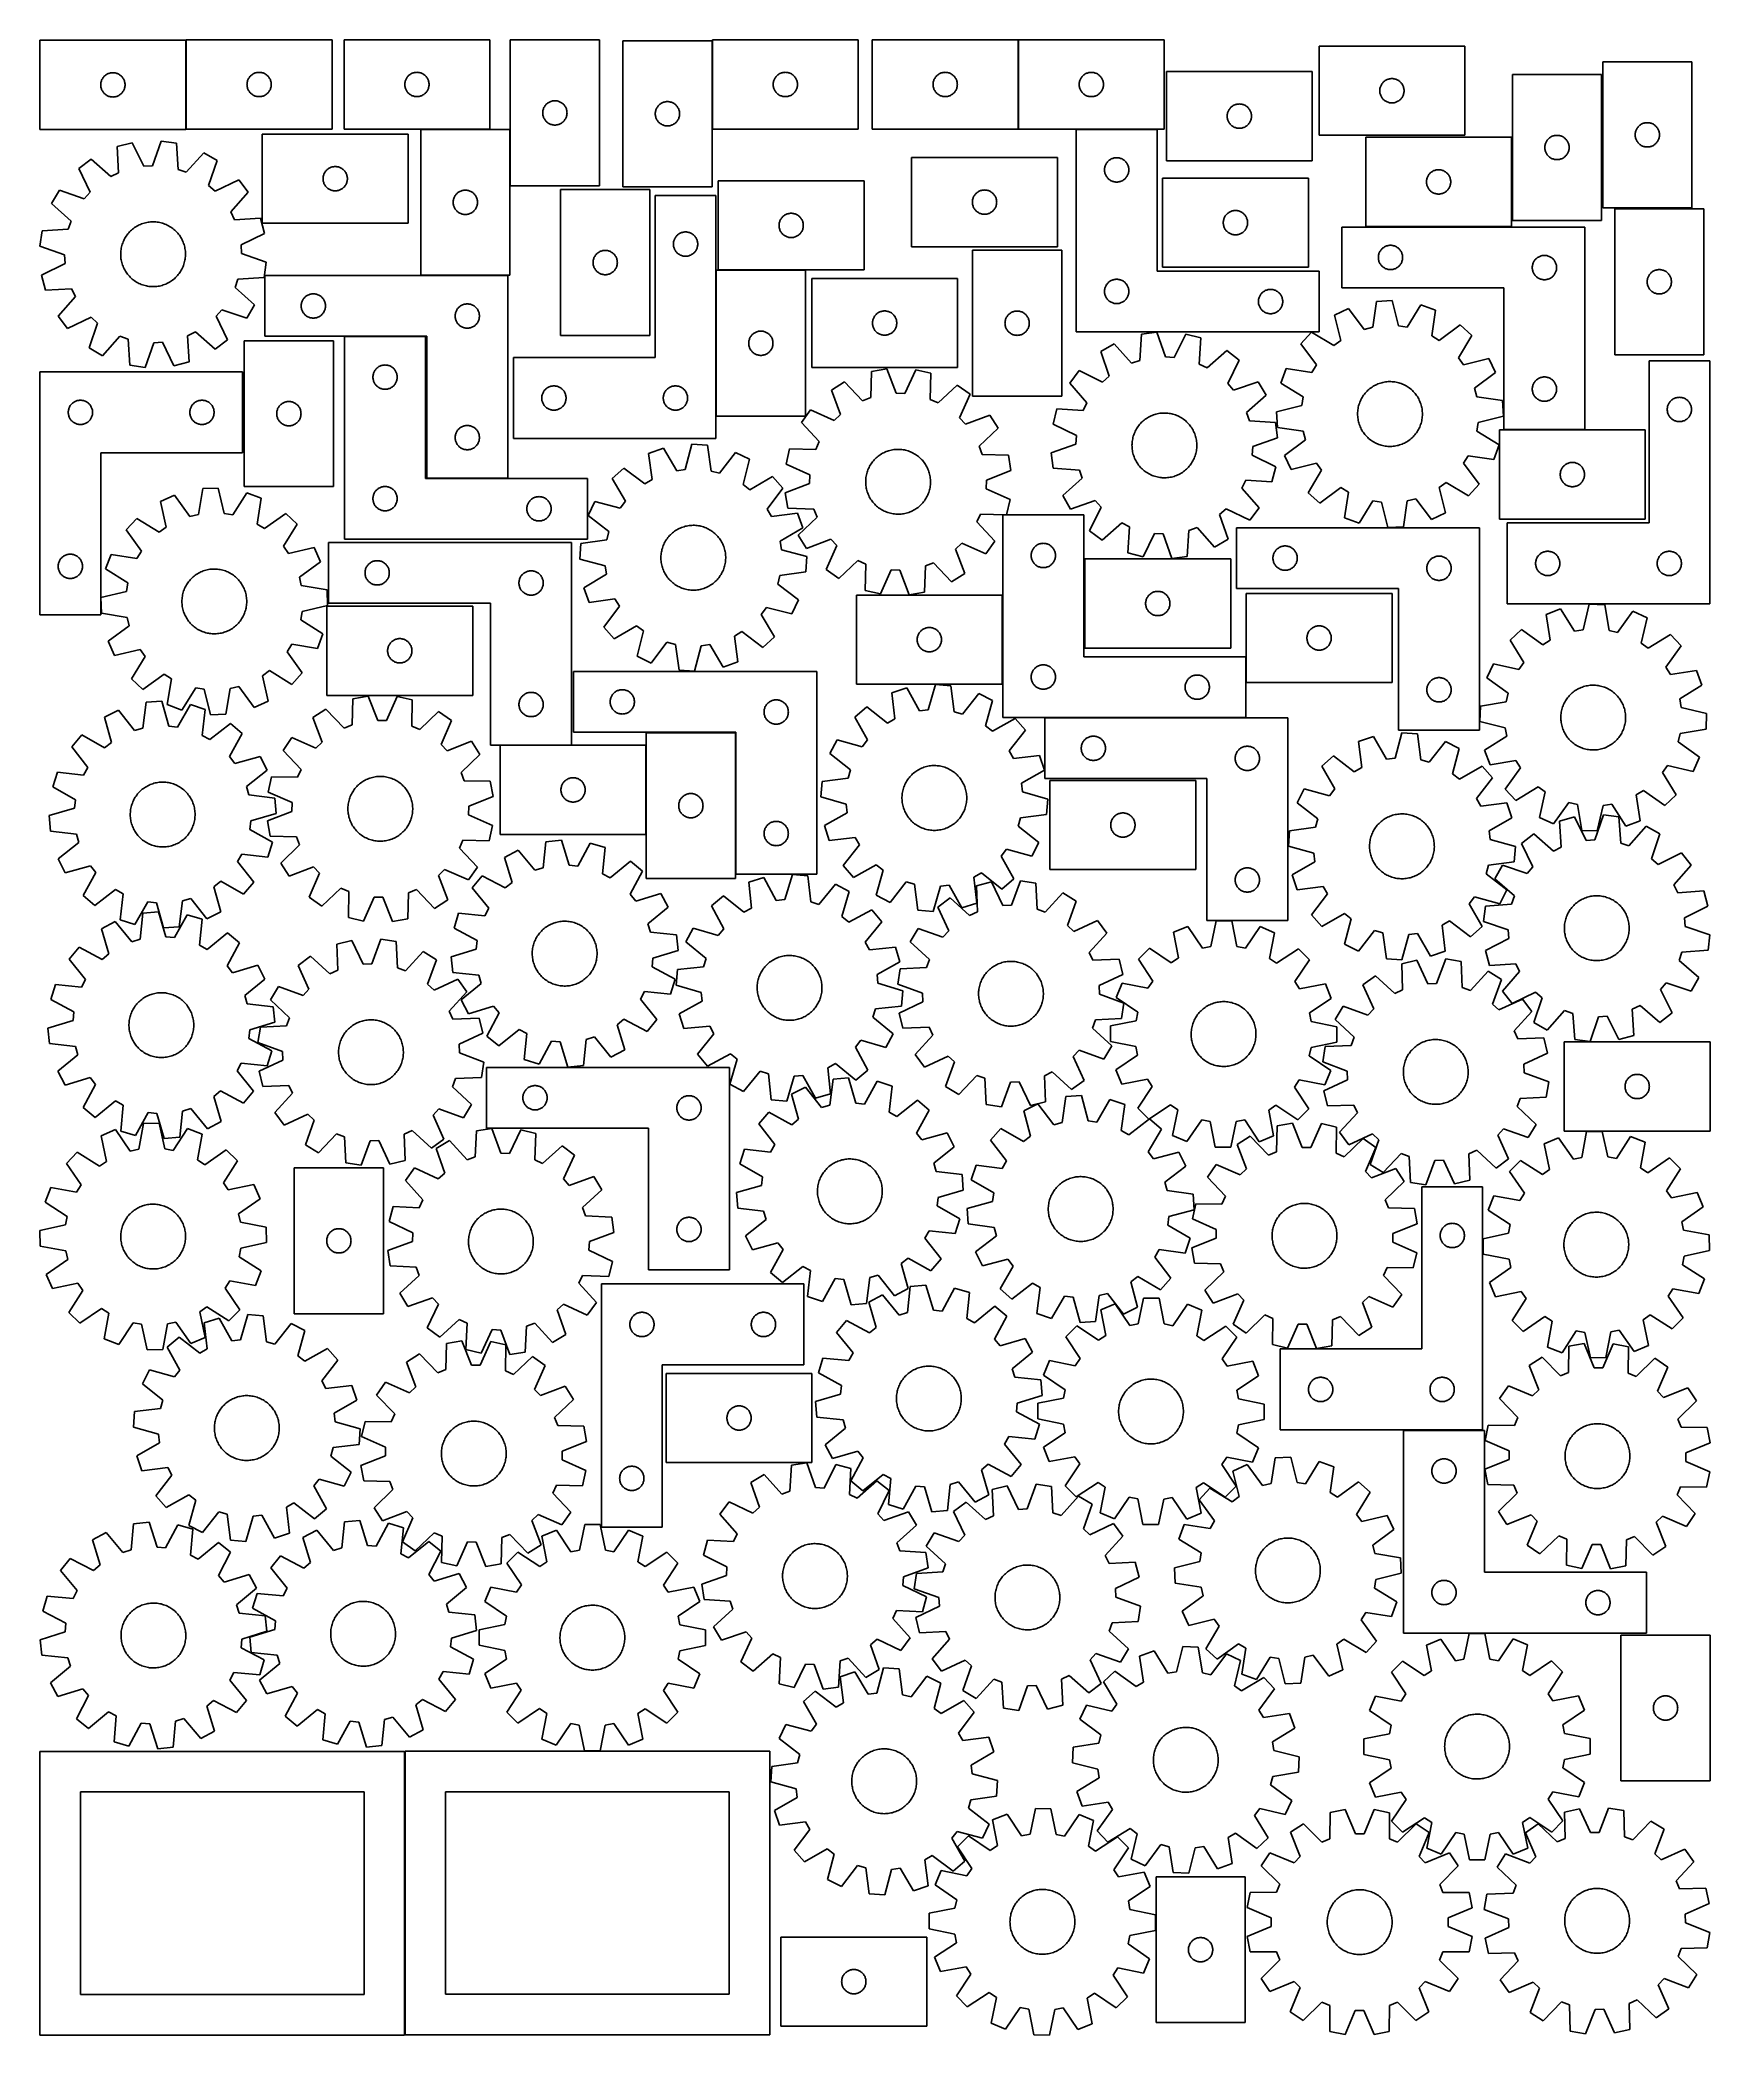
# Model space of a CAD drawing. Header units: millimetres. Extents: x 7 to 1243, y 7 to 1484.
import ezdxf

# ---------------------------------------------------------------- set-up
doc = ezdxf.new("R2010")
doc.units = ezdxf.units.MM
doc.layers.add('CUT', color=7, linetype='CONTINUOUS', true_color=0x000000)

msp = doc.modelspace()

# ---------------------------------------------------------------- linework, layer by layer
at = {"layer": 'CUT'}
for p, q in [((114.577449, 1483.65534), (6.577449, 1483.65534)), ((6.577449, 1483.65534), (6.577449, 1417.65534)), ((114.577449, 1417.65534), (114.577449, 1483.65534)), ((222.88055, 1483.919012), (114.88055, 1483.919012)), ((114.88055, 1483.919012), (114.88055, 1417.919012)), ((222.88055, 1417.919012), (222.88055, 1483.919012)), ((339.741634, 1483.941229), (231.741634, 1483.941229)), ((231.741634, 1483.941229), (231.741634, 1417.941229)), ((339.741634, 1417.941229), (339.741634, 1483.941229)), ((354.907951, 1483.887024), (354.907951, 1375.887024)), ((420.907951, 1483.887024), (354.907951, 1483.887024)), ((420.907951, 1375.887024), (420.907951, 1483.887024)), ((438.282829, 1483.244934), (438.282829, 1375.244934)), ((504.282829, 1483.244934), (438.282829, 1483.244934)), ((504.282829, 1375.244934), (504.282829, 1483.244934)), ((612.588681, 1483.931216), (504.588681, 1483.931216)), ((504.588681, 1483.931216), (504.588681, 1417.931216)), ((612.588681, 1417.931216), (612.588681, 1483.931216)), ((730.989741, 1483.938299), (622.989741, 1483.938299)), ((622.989741, 1483.938299), (622.989741, 1417.938299)), ((730.989741, 1417.938299), (730.989741, 1483.938299)), ((839.203427, 1483.911441), (731.203427, 1483.911441)), ((731.203427, 1483.911441), (731.203427, 1417.911441)), ((839.203427, 1417.911441), (839.203427, 1483.911441)), ((1061.83241, 1479.290835), (953.83241, 1479.290835)), ((953.83241, 1479.290835), (953.83241, 1413.290835)), ((1061.83241, 1413.290835), (1061.83241, 1479.290835)), ((1163.978504, 1467.649231), (1163.978504, 1359.649231)), ((1229.978504, 1467.649231), (1163.978504, 1467.649231)), ((1229.978504, 1359.649231), (1229.978504, 1467.649231)), ((51.577449, 1450.65534), (51.596719, 1451.243968)), ((51.596719, 1450.066712), (51.577449, 1450.65534)), ((51.596719, 1451.243968), (51.654445, 1451.830076)), ((51.654445, 1449.480604), (51.596719, 1450.066712)), ((51.654445, 1451.830076), (51.750381, 1452.411153)), ((51.750381, 1448.899527), (51.654445, 1449.480604)), ((51.750381, 1452.411153), (51.884117, 1452.984711)), ((51.884117, 1448.325969), (51.750381, 1448.899527)), ((51.884117, 1452.984711), (52.055078, 1453.548295)), ((52.055078, 1447.762385), (51.884117, 1448.325969)), ((52.055078, 1453.548295), (52.262533, 1454.099491)), ((52.262533, 1454.099491), (52.505594, 1454.635938)), ((52.505594, 1454.635938), (52.78322, 1455.15534)), ((52.78322, 1455.15534), (53.094222, 1455.655472)), ((53.094222, 1455.655472), (53.437269, 1456.134193)), ((53.437269, 1456.134193), (53.810891, 1456.589452)), ((53.810891, 1456.589452), (54.213488, 1457.019301)), ((54.213488, 1457.019301), (54.643337, 1457.421898)), ((54.643337, 1457.421898), (55.098596, 1457.79552)), ((55.098596, 1457.79552), (55.577317, 1458.138567)), ((55.577317, 1458.138567), (56.077449, 1458.449569)), ((56.077449, 1458.449569), (56.596851, 1458.727195)), ((56.596851, 1458.727195), (57.133298, 1458.970256)), ((57.133298, 1458.970256), (57.684494, 1459.177711)), ((57.684494, 1459.177711), (58.248078, 1459.348672)), ((58.248078, 1459.348672), (58.821636, 1459.482408)), ((58.821636, 1459.482408), (59.402713, 1459.578344)), ((59.402713, 1459.578344), (59.988821, 1459.63607)), ((59.988821, 1459.63607), (60.577449, 1459.65534)), ((60.577449, 1459.65534), (61.166077, 1459.63607)), ((61.166077, 1459.63607), (61.752185, 1459.578344)), ((61.752185, 1459.578344), (62.333262, 1459.482408)), ((62.333262, 1459.482408), (62.90682, 1459.348672)), ((62.90682, 1459.348672), (63.470404, 1459.177711)), ((63.470404, 1459.177711), (64.0216, 1458.970256)), ((64.0216, 1458.970256), (64.558047, 1458.727195)), ((64.558047, 1458.727195), (65.077449, 1458.449569)), ((65.077449, 1458.449569), (65.577581, 1458.138567)), ((65.577581, 1458.138567), (66.056302, 1457.79552)), ((66.056302, 1457.79552), (66.511561, 1457.421898)), ((66.511561, 1457.421898), (66.94141, 1457.019301)), ((66.94141, 1457.019301), (67.344007, 1456.589452)), ((67.344007, 1456.589452), (67.717629, 1456.134193)), ((67.717629, 1456.134193), (68.060676, 1455.655472)), ((68.060676, 1455.655472), (68.371678, 1455.15534)), ((68.371678, 1455.15534), (68.649304, 1454.635938)), ((68.649304, 1454.635938), (68.892365, 1454.099491)), ((68.892365, 1454.099491), (69.09982, 1453.548295)), ((69.09982, 1453.548295), (69.270781, 1452.984711)), ((69.270781, 1448.325969), (69.09982, 1447.762385)), ((69.270781, 1452.984711), (69.404517, 1452.411153)), ((69.404517, 1448.899527), (69.270781, 1448.325969)), ((69.404517, 1452.411153), (69.500453, 1451.830076)), ((69.500453, 1449.480604), (69.404517, 1448.899527)), ((69.500453, 1451.830076), (69.558179, 1451.243968)), ((69.558179, 1450.066712), (69.500453, 1449.480604)), ((69.558179, 1451.243968), (69.577449, 1450.65534)), ((69.577449, 1450.65534), (69.558179, 1450.066712)), ((159.88055, 1450.919012), (159.899819, 1451.50764)), ((159.899819, 1450.330384), (159.88055, 1450.919012)), ((159.899819, 1451.50764), (159.957546, 1452.093748)), ((159.957546, 1449.744276), (159.899819, 1450.330384)), ((159.957546, 1452.093748), (160.053482, 1452.674825)), ((160.053482, 1449.163199), (159.957546, 1449.744276)), ((160.053482, 1452.674825), (160.187217, 1453.248383)), ((160.187217, 1448.58964), (160.053482, 1449.163199)), ((160.187217, 1453.248383), (160.358178, 1453.811967)), ((160.358178, 1448.026057), (160.187217, 1448.58964)), ((160.358178, 1453.811967), (160.565634, 1454.363163)), ((160.565634, 1447.474861), (160.358178, 1448.026057)), ((160.565634, 1454.363163), (160.808695, 1454.89961)), ((160.808695, 1454.89961), (161.086321, 1455.419012)), ((161.086321, 1455.419012), (161.397323, 1455.919144)), ((161.397323, 1455.919144), (161.74037, 1456.397865)), ((161.74037, 1456.397865), (162.113991, 1456.853124)), ((162.113991, 1456.853124), (162.516589, 1457.282973)), ((162.516589, 1457.282973), (162.946437, 1457.68557)), ((162.946437, 1457.68557), (163.401697, 1458.059192)), ((163.401697, 1458.059192), (163.880417, 1458.402238)), ((163.880417, 1458.402238), (164.38055, 1458.713241)), ((164.38055, 1458.713241), (164.899951, 1458.990867)), ((164.899951, 1458.990867), (165.436399, 1459.233928)), ((165.436399, 1459.233928), (165.987594, 1459.441383)), ((165.987594, 1459.441383), (166.551178, 1459.612344)), ((166.551178, 1459.612344), (167.124737, 1459.746079)), ((167.124737, 1459.746079), (167.705814, 1459.842016)), ((167.705814, 1459.842016), (168.291921, 1459.899742)), ((168.291921, 1459.899742), (168.88055, 1459.919012)), ((168.88055, 1459.919012), (169.469178, 1459.899742)), ((169.469178, 1459.899742), (170.055285, 1459.842016)), ((170.055285, 1459.842016), (170.636362, 1459.746079)), ((170.636362, 1459.746079), (171.209921, 1459.612344)), ((171.209921, 1459.612344), (171.773505, 1459.441383)), ((171.773505, 1459.441383), (172.3247, 1459.233928)), ((172.3247, 1459.233928), (172.861148, 1458.990867)), ((172.861148, 1458.990867), (173.38055, 1458.713241)), ((173.38055, 1458.713241), (173.880682, 1458.402238)), ((173.880682, 1458.402238), (174.359402, 1458.059192)), ((174.359402, 1458.059192), (174.814662, 1457.68557)), ((174.814662, 1457.68557), (175.244511, 1457.282973)), ((175.244511, 1457.282973), (175.647108, 1456.853124)), ((175.647108, 1456.853124), (176.02073, 1456.397865)), ((176.02073, 1456.397865), (176.363776, 1455.919144)), ((176.363776, 1455.919144), (176.674778, 1455.419012)), ((176.674778, 1455.419012), (176.952404, 1454.89961)), ((176.952404, 1454.89961), (177.195465, 1454.363163)), ((177.195465, 1454.363163), (177.402921, 1453.811967)), ((177.402921, 1448.026057), (177.195465, 1447.474861)), ((177.402921, 1453.811967), (177.573882, 1453.248383)), ((177.573882, 1448.58964), (177.402921, 1448.026057)), ((177.573882, 1453.248383), (177.707617, 1452.674825)), ((177.707617, 1449.163199), (177.573882, 1448.58964)), ((177.707617, 1452.674825), (177.803553, 1452.093748)), ((177.803553, 1449.744276), (177.707617, 1449.163199)), ((177.803553, 1452.093748), (177.86128, 1451.50764)), ((177.86128, 1450.330384), (177.803553, 1449.744276)), ((177.86128, 1451.50764), (177.88055, 1450.919012)), ((177.88055, 1450.919012), (177.86128, 1450.330384)), ((276.741634, 1450.941229), (276.760903, 1451.529857)), ((276.760903, 1450.352601), (276.741634, 1450.941229)), ((276.760903, 1451.529857), (276.81863, 1452.115964)), ((276.81863, 1449.766493), (276.760903, 1450.352601)), ((276.81863, 1452.115964), (276.914566, 1452.697042)), ((276.914566, 1449.185416), (276.81863, 1449.766493)), ((276.914566, 1452.697042), (277.048301, 1453.2706)), ((277.048301, 1448.611857), (276.914566, 1449.185416)), ((277.048301, 1453.2706), (277.219262, 1453.834184)), ((277.219262, 1448.048273), (277.048301, 1448.611857)), ((277.219262, 1453.834184), (277.426718, 1454.38538)), ((277.426718, 1447.497078), (277.219262, 1448.048273)), ((277.426718, 1454.38538), (277.669779, 1454.921827)), ((277.669779, 1454.921827), (277.947405, 1455.441229)), ((277.947405, 1455.441229), (278.258407, 1455.941361)), ((278.258407, 1455.941361), (278.601453, 1456.420082)), ((278.601453, 1456.420082), (278.975075, 1456.875341)), ((278.975075, 1456.875341), (279.377673, 1457.30519)), ((279.377673, 1457.30519), (279.807521, 1457.707787)), ((279.807521, 1457.707787), (280.262781, 1458.081409)), ((280.262781, 1458.081409), (280.741501, 1458.424455)), ((280.741501, 1458.424455), (281.241634, 1458.735457)), ((281.241634, 1458.735457), (281.761035, 1459.013083)), ((281.761035, 1459.013083), (282.297483, 1459.256144)), ((282.297483, 1459.256144), (282.848678, 1459.4636)), ((282.848678, 1459.4636), (283.412262, 1459.634561)), ((283.412262, 1459.634561), (283.985821, 1459.768296)), ((283.985821, 1459.768296), (284.566898, 1459.864232)), ((284.566898, 1459.864232), (285.153005, 1459.921959)), ((285.153005, 1459.921959), (285.741634, 1459.941229)), ((285.741634, 1459.941229), (286.330262, 1459.921959)), ((286.330262, 1459.921959), (286.916369, 1459.864232)), ((286.916369, 1459.864232), (287.497446, 1459.768296)), ((287.497446, 1459.768296), (288.071005, 1459.634561)), ((288.071005, 1459.634561), (288.634589, 1459.4636)), ((288.634589, 1459.4636), (289.185784, 1459.256144)), ((289.185784, 1459.256144), (289.722232, 1459.013083)), ((289.722232, 1459.013083), (290.241634, 1458.735457)), ((290.241634, 1458.735457), (290.741766, 1458.424455)), ((290.741766, 1458.424455), (291.220486, 1458.081409)), ((291.220486, 1458.081409), (291.675746, 1457.707787)), ((291.675746, 1457.707787), (292.105595, 1457.30519)), ((292.105595, 1457.30519), (292.508192, 1456.875341)), ((292.508192, 1456.875341), (292.881814, 1456.420082)), ((292.881814, 1456.420082), (293.22486, 1455.941361)), ((293.22486, 1455.941361), (293.535862, 1455.441229)), ((293.535862, 1455.441229), (293.813488, 1454.921827)), ((293.813488, 1454.921827), (294.056549, 1454.38538)), ((294.056549, 1454.38538), (294.264005, 1453.834184)), ((294.264005, 1448.048273), (294.056549, 1447.497078)), ((294.264005, 1453.834184), (294.434966, 1453.2706)), ((294.434966, 1448.611857), (294.264005, 1448.048273)), ((294.434966, 1453.2706), (294.568701, 1452.697042)), ((294.568701, 1449.185416), (294.434966, 1448.611857)), ((294.568701, 1452.697042), (294.664637, 1452.115964)), ((294.664637, 1449.766493), (294.568701, 1449.185416)), ((294.664637, 1452.115964), (294.722364, 1451.529857)), ((294.722364, 1450.352601), (294.664637, 1449.766493)), ((294.722364, 1451.529857), (294.741634, 1450.941229)), ((294.741634, 1450.941229), (294.722364, 1450.352601)), ((549.588681, 1450.931216), (549.607951, 1451.519844)), ((549.607951, 1450.342588), (549.588681, 1450.931216)), ((549.607951, 1451.519844), (549.665678, 1452.105952)), ((549.665678, 1449.75648), (549.607951, 1450.342588)), ((549.665678, 1452.105952), (549.761614, 1452.687029)), ((549.761614, 1449.175403), (549.665678, 1449.75648)), ((549.761614, 1452.687029), (549.895349, 1453.260587)), ((549.895349, 1448.601845), (549.761614, 1449.175403)), ((549.895349, 1453.260587), (550.06631, 1453.824171)), ((550.06631, 1448.038261), (549.895349, 1448.601845)), ((550.06631, 1453.824171), (550.273766, 1454.375367)), ((550.273766, 1447.487065), (550.06631, 1448.038261)), ((550.273766, 1454.375367), (550.516827, 1454.911814)), ((550.516827, 1454.911814), (550.794453, 1455.431216)), ((550.794453, 1455.431216), (551.105455, 1455.931348)), ((551.105455, 1455.931348), (551.448501, 1456.410069)), ((551.448501, 1456.410069), (551.822123, 1456.865328)), ((551.822123, 1456.865328), (552.22472, 1457.295177)), ((552.22472, 1457.295177), (552.654569, 1457.697774)), ((552.654569, 1457.697774), (553.109828, 1458.071396)), ((553.109828, 1458.071396), (553.588549, 1458.414442)), ((553.588549, 1458.414442), (554.088681, 1458.725445)), ((554.088681, 1458.725445), (554.608083, 1459.003071)), ((554.608083, 1459.003071), (555.14453, 1459.246132)), ((555.14453, 1459.246132), (555.695726, 1459.453587)), ((555.695726, 1459.453587), (556.25931, 1459.624548)), ((556.25931, 1459.624548), (556.832868, 1459.758283)), ((556.832868, 1459.758283), (557.413946, 1459.85422)), ((557.413946, 1459.85422), (558.000053, 1459.911946)), ((558.000053, 1459.911946), (558.588681, 1459.931216)), ((558.588681, 1459.931216), (559.177309, 1459.911946)), ((559.177309, 1459.911946), (559.763417, 1459.85422)), ((559.763417, 1459.85422), (560.344494, 1459.758283)), ((560.344494, 1459.758283), (560.918053, 1459.624548)), ((560.918053, 1459.624548), (561.481636, 1459.453587)), ((561.481636, 1459.453587), (562.032832, 1459.246132)), ((562.032832, 1459.246132), (562.56928, 1459.003071)), ((562.56928, 1459.003071), (563.088681, 1458.725445)), ((563.088681, 1458.725445), (563.588813, 1458.414442)), ((563.588813, 1458.414442), (564.067534, 1458.071396)), ((564.067534, 1458.071396), (564.522794, 1457.697774)), ((564.522794, 1457.697774), (564.952642, 1457.295177)), ((564.952642, 1457.295177), (565.35524, 1456.865328)), ((565.35524, 1456.865328), (565.728861, 1456.410069)), ((565.728861, 1456.410069), (566.071908, 1455.931348)), ((566.071908, 1455.931348), (566.38291, 1455.431216)), ((566.38291, 1455.431216), (566.660536, 1454.911814)), ((566.660536, 1454.911814), (566.903597, 1454.375367)), ((566.903597, 1454.375367), (567.111052, 1453.824171)), ((567.111052, 1448.038261), (566.903597, 1447.487065)), ((567.111052, 1453.824171), (567.282014, 1453.260587)), ((567.282014, 1448.601845), (567.111052, 1448.038261)), ((567.282014, 1453.260587), (567.415749, 1452.687029)), ((567.415749, 1449.175403), (567.282014, 1448.601845)), ((567.415749, 1452.687029), (567.511685, 1452.105952)), ((567.511685, 1449.75648), (567.415749, 1449.175403)), ((567.511685, 1452.105952), (567.569412, 1451.519844)), ((567.569412, 1450.342588), (567.511685, 1449.75648)), ((567.569412, 1451.519844), (567.588681, 1450.931216)), ((567.588681, 1450.931216), (567.569412, 1450.342588)), ((667.989741, 1450.938299), (668.009011, 1451.526927)), ((668.009011, 1450.349671), (667.989741, 1450.938299)), ((668.009011, 1451.526927), (668.066738, 1452.113035)), ((668.066738, 1449.763563), (668.009011, 1450.349671)), ((668.066738, 1452.113035), (668.162674, 1452.694112)), ((668.162674, 1449.182486), (668.066738, 1449.763563)), ((668.162674, 1452.694112), (668.296409, 1453.26767)), ((668.296409, 1448.608928), (668.162674, 1449.182486)), ((668.296409, 1453.26767), (668.46737, 1453.831254)), ((668.46737, 1448.045344), (668.296409, 1448.608928)), ((668.46737, 1453.831254), (668.674826, 1454.38245)), ((668.674826, 1447.494148), (668.46737, 1448.045344)), ((668.674826, 1454.38245), (668.917887, 1454.918897)), ((668.917887, 1454.918897), (669.195513, 1455.438299)), ((669.195513, 1455.438299), (669.506515, 1455.938431)), ((669.506515, 1455.938431), (669.849561, 1456.417152)), ((669.849561, 1456.417152), (670.223183, 1456.872411)), ((670.223183, 1456.872411), (670.62578, 1457.30226)), ((670.62578, 1457.30226), (671.055629, 1457.704857)), ((671.055629, 1457.704857), (671.510889, 1458.078479)), ((671.510889, 1458.078479), (671.989609, 1458.421526)), ((671.989609, 1458.421526), (672.489741, 1458.732528)), ((672.489741, 1458.732528), (673.009143, 1459.010154)), ((673.009143, 1459.010154), (673.545591, 1459.253215)), ((673.545591, 1459.253215), (674.096786, 1459.46067)), ((674.096786, 1459.46067), (674.66037, 1459.631631)), ((674.66037, 1459.631631), (675.233929, 1459.765367)), ((675.233929, 1459.765367), (675.815006, 1459.861303)), ((675.815006, 1459.861303), (676.401113, 1459.919029)), ((676.401113, 1459.919029), (676.989741, 1459.938299)), ((676.989741, 1459.938299), (677.57837, 1459.919029)), ((677.57837, 1459.919029), (678.164477, 1459.861303)), ((678.164477, 1459.861303), (678.745554, 1459.765367)), ((678.745554, 1459.765367), (679.319113, 1459.631631)), ((679.319113, 1459.631631), (679.882697, 1459.46067)), ((679.882697, 1459.46067), (680.433892, 1459.253215)), ((680.433892, 1459.253215), (680.97034, 1459.010154)), ((680.97034, 1459.010154), (681.489741, 1458.732528)), ((681.489741, 1458.732528), (681.989874, 1458.421526)), ((681.989874, 1458.421526), (682.468594, 1458.078479)), ((682.468594, 1458.078479), (682.923854, 1457.704857)), ((682.923854, 1457.704857), (683.353703, 1457.30226)), ((683.353703, 1457.30226), (683.7563, 1456.872411)), ((683.7563, 1456.872411), (684.129922, 1456.417152)), ((684.129922, 1456.417152), (684.472968, 1455.938431)), ((684.472968, 1455.938431), (684.78397, 1455.438299)), ((684.78397, 1455.438299), (685.061596, 1454.918897)), ((685.061596, 1454.918897), (685.304657, 1454.38245)), ((685.304657, 1454.38245), (685.512113, 1453.831254)), ((685.512113, 1448.045344), (685.304657, 1447.494148)), ((685.512113, 1453.831254), (685.683074, 1453.26767)), ((685.683074, 1448.608928), (685.512113, 1448.045344)), ((685.683074, 1453.26767), (685.816809, 1452.694112)), ((685.816809, 1449.182486), (685.683074, 1448.608928)), ((685.816809, 1452.694112), (685.912745, 1452.113035)), ((685.912745, 1449.763563), (685.816809, 1449.182486)), ((685.912745, 1452.113035), (685.970472, 1451.526927)), ((685.970472, 1450.349671), (685.912745, 1449.763563)), ((685.970472, 1451.526927), (685.989741, 1450.938299)), ((685.989741, 1450.938299), (685.970472, 1450.349671)), ((776.203427, 1450.911441), (776.222697, 1451.500069)), ((776.222697, 1450.322812), (776.203427, 1450.911441)), ((776.222697, 1451.500069), (776.280424, 1452.086176)), ((776.280424, 1449.736705), (776.222697, 1450.322812)), ((776.280424, 1452.086176), (776.37636, 1452.667253)), ((776.37636, 1449.155628), (776.280424, 1449.736705)), ((776.37636, 1452.667253), (776.510095, 1453.240812)), ((776.510095, 1448.582069), (776.37636, 1449.155628)), ((776.510095, 1453.240812), (776.681056, 1453.804396)), ((776.681056, 1448.018485), (776.510095, 1448.582069)), ((776.681056, 1453.804396), (776.888512, 1454.355591)), ((776.888512, 1447.46729), (776.681056, 1448.018485)), ((776.888512, 1454.355591), (777.131573, 1454.892039)), ((777.131573, 1454.892039), (777.409199, 1455.411441)), ((777.409199, 1455.411441), (777.720201, 1455.911573)), ((777.720201, 1455.911573), (778.063247, 1456.390293)), ((778.063247, 1456.390293), (778.436869, 1456.845553)), ((778.436869, 1456.845553), (778.839466, 1457.275402)), ((778.839466, 1457.275402), (779.269315, 1457.677999)), ((779.269315, 1457.677999), (779.724575, 1458.051621)), ((779.724575, 1458.051621), (780.203295, 1458.394667)), ((780.203295, 1458.394667), (780.703427, 1458.705669)), ((780.703427, 1458.705669), (781.222829, 1458.983295)), ((781.222829, 1458.983295), (781.759276, 1459.226356)), ((781.759276, 1459.226356), (782.310472, 1459.433812)), ((782.310472, 1459.433812), (782.874056, 1459.604773)), ((782.874056, 1459.604773), (783.447614, 1459.738508)), ((783.447614, 1459.738508), (784.028692, 1459.834444)), ((784.028692, 1459.834444), (784.614799, 1459.892171)), ((784.614799, 1459.892171), (785.203427, 1459.911441)), ((785.203427, 1459.911441), (785.792056, 1459.892171)), ((785.792056, 1459.892171), (786.378163, 1459.834444)), ((786.378163, 1459.834444), (786.95924, 1459.738508)), ((786.95924, 1459.738508), (787.532799, 1459.604773)), ((787.532799, 1459.604773), (788.096383, 1459.433812)), ((788.096383, 1459.433812), (788.647578, 1459.226356)), ((788.647578, 1459.226356), (789.184026, 1458.983295)), ((789.184026, 1458.983295), (789.703427, 1458.705669)), ((789.703427, 1458.705669), (790.203559, 1458.394667)), ((790.203559, 1458.394667), (790.68228, 1458.051621)), ((790.68228, 1458.051621), (791.13754, 1457.677999)), ((791.13754, 1457.677999), (791.567388, 1457.275402)), ((791.567388, 1457.275402), (791.969986, 1456.845553)), ((791.969986, 1456.845553), (792.343607, 1456.390293)), ((792.343607, 1456.390293), (792.686654, 1455.911573)), ((792.686654, 1455.911573), (792.997656, 1455.411441)), ((792.997656, 1455.411441), (793.275282, 1454.892039)), ((793.275282, 1454.892039), (793.518343, 1454.355591)), ((793.518343, 1454.355591), (793.725799, 1453.804396)), ((793.725799, 1448.018485), (793.518343, 1447.46729)), ((793.725799, 1453.804396), (793.89676, 1453.240812)), ((793.89676, 1448.582069), (793.725799, 1448.018485)), ((793.89676, 1453.240812), (794.030495, 1452.667253)), ((794.030495, 1449.155628), (793.89676, 1448.582069)), ((794.030495, 1452.667253), (794.126431, 1452.086176)), ((794.126431, 1449.736705), (794.030495, 1449.155628)), ((794.126431, 1452.086176), (794.184158, 1451.500069)), ((794.184158, 1450.322812), (794.126431, 1449.736705)), ((794.184158, 1451.500069), (794.203427, 1450.911441)), ((794.203427, 1450.911441), (794.184158, 1450.322812)), ((948.834836, 1460.497134), (840.834836, 1460.497134)), ((840.834836, 1460.497134), (840.834836, 1394.497134)), ((948.834836, 1394.497134), (948.834836, 1460.497134)), ((998.909406, 1447.465571), (999.005342, 1448.046648)), ((999.005342, 1448.046648), (999.139077, 1448.620206)), ((999.139077, 1448.620206), (999.310039, 1449.18379)), ((999.310039, 1449.18379), (999.517494, 1449.734986)), ((999.517494, 1449.734986), (999.760555, 1450.271433)), ((999.760555, 1450.271433), (1000.038181, 1450.790835)), ((1000.038181, 1450.790835), (1000.349183, 1451.290967)), ((1000.349183, 1451.290967), (1000.69223, 1451.769688)), ((1000.69223, 1451.769688), (1001.065852, 1452.224947)), ((1001.065852, 1452.224947), (1001.468449, 1452.654796)), ((1001.468449, 1452.654796), (1001.898298, 1453.057393)), ((1001.898298, 1453.057393), (1002.353557, 1453.431015)), ((1002.353557, 1453.431015), (1002.832278, 1453.774062)), ((1002.832278, 1453.774062), (1003.33241, 1454.085064)), ((1003.33241, 1454.085064), (1003.851812, 1454.36269)), ((1003.851812, 1454.36269), (1004.388259, 1454.605751)), ((1004.388259, 1454.605751), (1004.939455, 1454.813206)), ((1004.939455, 1454.813206), (1005.503039, 1454.984167)), ((1005.503039, 1454.984167), (1006.076597, 1455.117903)), ((1006.076597, 1455.117903), (1006.657674, 1455.213839)), ((1006.657674, 1455.213839), (1007.243782, 1455.271565)), ((1007.243782, 1455.271565), (1007.83241, 1455.290835)), ((1007.83241, 1455.290835), (1008.421038, 1455.271565)), ((1008.421038, 1455.271565), (1009.007146, 1455.213839)), ((1009.007146, 1455.213839), (1009.588223, 1455.117903)), ((1009.588223, 1455.117903), (1010.161781, 1454.984167)), ((1010.161781, 1454.984167), (1010.725365, 1454.813206)), ((1010.725365, 1454.813206), (1011.276561, 1454.605751)), ((1011.276561, 1454.605751), (1011.813008, 1454.36269)), ((1011.813008, 1454.36269), (1012.33241, 1454.085064)), ((1012.33241, 1454.085064), (1012.832542, 1453.774062)), ((1012.832542, 1453.774062), (1013.311263, 1453.431015)), ((1013.311263, 1453.431015), (1013.766522, 1453.057393)), ((1013.766522, 1453.057393), (1014.196371, 1452.654796)), ((1014.196371, 1452.654796), (1014.598968, 1452.224947)), ((1014.598968, 1452.224947), (1014.97259, 1451.769688)), ((1014.97259, 1451.769688), (1015.315636, 1451.290967)), ((1015.315636, 1451.290967), (1015.626639, 1450.790835)), ((1015.626639, 1450.790835), (1015.904265, 1450.271433)), ((1015.904265, 1450.271433), (1016.147326, 1449.734986)), ((1016.147326, 1449.734986), (1016.354781, 1449.18379)), ((1016.354781, 1449.18379), (1016.525742, 1448.620206)), ((1016.525742, 1448.620206), (1016.659477, 1448.046648)), ((1016.659477, 1448.046648), (1016.755414, 1447.465571)), ((1097.067672, 1458.276673), (1097.067672, 1350.276673)), ((1163.067672, 1458.276673), (1097.067672, 1458.276673)), ((1163.067672, 1350.276673), (1163.067672, 1458.276673)), ((52.262533, 1447.211189), (52.055078, 1447.762385)), ((52.505594, 1446.674742), (52.262533, 1447.211189)), ((52.78322, 1446.15534), (52.505594, 1446.674742)), ((53.094222, 1445.655208), (52.78322, 1446.15534)), ((53.437269, 1445.176487), (53.094222, 1445.655208)), ((53.810891, 1444.721228), (53.437269, 1445.176487)), ((54.213488, 1444.291379), (53.810891, 1444.721228)), ((54.643337, 1443.888782), (54.213488, 1444.291379)), ((55.098596, 1443.51516), (54.643337, 1443.888782)), ((55.577317, 1443.172114), (55.098596, 1443.51516)), ((56.077449, 1442.861111), (55.577317, 1443.172114)), ((56.596851, 1442.583485), (56.077449, 1442.861111)), ((57.133298, 1442.340424), (56.596851, 1442.583485)), ((57.684494, 1442.132969), (57.133298, 1442.340424)), ((58.248078, 1441.962008), (57.684494, 1442.132969)), ((58.821636, 1441.828272), (58.248078, 1441.962008)), ((59.402713, 1441.732336), (58.821636, 1441.828272)), ((59.988821, 1441.67461), (59.402713, 1441.732336)), ((60.577449, 1441.65534), (59.988821, 1441.67461)), ((61.166077, 1441.67461), (60.577449, 1441.65534)), ((61.752185, 1441.732336), (61.166077, 1441.67461)), ((62.333262, 1441.828272), (61.752185, 1441.732336)), ((62.90682, 1441.962008), (62.333262, 1441.828272)), ((63.470404, 1442.132969), (62.90682, 1441.962008)), ((64.0216, 1442.340424), (63.470404, 1442.132969)), ((64.558047, 1442.583485), (64.0216, 1442.340424)), ((65.077449, 1442.861111), (64.558047, 1442.583485)), ((65.577581, 1443.172114), (65.077449, 1442.861111)), ((66.056302, 1443.51516), (65.577581, 1443.172114)), ((66.511561, 1443.888782), (66.056302, 1443.51516)), ((66.94141, 1444.291379), (66.511561, 1443.888782)), ((67.344007, 1444.721228), (66.94141, 1444.291379)), ((67.717629, 1445.176487), (67.344007, 1444.721228)), ((68.060676, 1445.655208), (67.717629, 1445.176487)), ((68.371678, 1446.15534), (68.060676, 1445.655208)), ((68.649304, 1446.674742), (68.371678, 1446.15534)), ((68.892365, 1447.211189), (68.649304, 1446.674742)), ((69.09982, 1447.762385), (68.892365, 1447.211189)), ((160.808695, 1446.938414), (160.565634, 1447.474861)), ((161.086321, 1446.419012), (160.808695, 1446.938414)), ((161.397323, 1445.91888), (161.086321, 1446.419012)), ((161.74037, 1445.440159), (161.397323, 1445.91888)), ((162.113991, 1444.9849), (161.74037, 1445.440159)), ((162.516589, 1444.555051), (162.113991, 1444.9849)), ((162.946437, 1444.152454), (162.516589, 1444.555051)), ((163.401697, 1443.778832), (162.946437, 1444.152454)), ((163.880417, 1443.435785), (163.401697, 1443.778832)), ((164.38055, 1443.124783), (163.880417, 1443.435785)), ((164.899951, 1442.847157), (164.38055, 1443.124783)), ((165.436399, 1442.604096), (164.899951, 1442.847157)), ((165.987594, 1442.396641), (165.436399, 1442.604096)), ((166.551178, 1442.225679), (165.987594, 1442.396641)), ((167.124737, 1442.091944), (166.551178, 1442.225679)), ((167.705814, 1441.996008), (167.124737, 1442.091944)), ((168.291921, 1441.938282), (167.705814, 1441.996008)), ((168.88055, 1441.919012), (168.291921, 1441.938282)), ((169.469178, 1441.938282), (168.88055, 1441.919012)), ((170.055285, 1441.996008), (169.469178, 1441.938282)), ((170.636362, 1442.091944), (170.055285, 1441.996008)), ((171.209921, 1442.225679), (170.636362, 1442.091944)), ((171.773505, 1442.396641), (171.209921, 1442.225679)), ((172.3247, 1442.604096), (171.773505, 1442.396641)), ((172.861148, 1442.847157), (172.3247, 1442.604096)), ((173.38055, 1443.124783), (172.861148, 1442.847157)), ((173.880682, 1443.435785), (173.38055, 1443.124783)), ((174.359402, 1443.778832), (173.880682, 1443.435785)), ((174.814662, 1444.152454), (174.359402, 1443.778832)), ((175.244511, 1444.555051), (174.814662, 1444.152454)), ((175.647108, 1444.9849), (175.244511, 1444.555051)), ((176.02073, 1445.440159), (175.647108, 1444.9849)), ((176.363776, 1445.91888), (176.02073, 1445.440159)), ((176.674778, 1446.419012), (176.363776, 1445.91888)), ((176.952404, 1446.938414), (176.674778, 1446.419012)), ((177.195465, 1447.474861), (176.952404, 1446.938414)), ((277.669779, 1446.96063), (277.426718, 1447.497078)), ((277.947405, 1446.441229), (277.669779, 1446.96063)), ((278.258407, 1445.941097), (277.947405, 1446.441229)), ((278.601453, 1445.462376), (278.258407, 1445.941097)), ((278.975075, 1445.007116), (278.601453, 1445.462376)), ((279.377673, 1444.577268), (278.975075, 1445.007116)), ((279.807521, 1444.17467), (279.377673, 1444.577268)), ((280.262781, 1443.801049), (279.807521, 1444.17467)), ((280.741501, 1443.458002), (280.262781, 1443.801049)), ((281.241634, 1443.147), (280.741501, 1443.458002)), ((281.761035, 1442.869374), (281.241634, 1443.147)), ((282.297483, 1442.626313), (281.761035, 1442.869374)), ((282.848678, 1442.418858), (282.297483, 1442.626313)), ((283.412262, 1442.247896), (282.848678, 1442.418858)), ((283.985821, 1442.114161), (283.412262, 1442.247896)), ((284.566898, 1442.018225), (283.985821, 1442.114161)), ((285.153005, 1441.960498), (284.566898, 1442.018225)), ((285.741634, 1441.941229), (285.153005, 1441.960498)), ((286.330262, 1441.960498), (285.741634, 1441.941229)), ((286.916369, 1442.018225), (286.330262, 1441.960498)), ((287.497446, 1442.114161), (286.916369, 1442.018225)), ((288.071005, 1442.247896), (287.497446, 1442.114161)), ((288.634589, 1442.418858), (288.071005, 1442.247896)), ((289.185784, 1442.626313), (288.634589, 1442.418858)), ((289.722232, 1442.869374), (289.185784, 1442.626313)), ((290.241634, 1443.147), (289.722232, 1442.869374)), ((290.741766, 1443.458002), (290.241634, 1443.147)), ((291.220486, 1443.801049), (290.741766, 1443.458002)), ((291.675746, 1444.17467), (291.220486, 1443.801049)), ((292.105595, 1444.577268), (291.675746, 1444.17467)), ((292.508192, 1445.007116), (292.105595, 1444.577268)), ((292.881814, 1445.462376), (292.508192, 1445.007116)), ((293.22486, 1445.941097), (292.881814, 1445.462376)), ((293.535862, 1446.441229), (293.22486, 1445.941097)), ((293.813488, 1446.96063), (293.535862, 1446.441229)), ((294.056549, 1447.497078), (293.813488, 1446.96063)), ((379.38558, 1432.779979), (379.593035, 1433.331175)), ((379.593035, 1433.331175), (379.836096, 1433.867622)), ((379.836096, 1433.867622), (380.113722, 1434.387024)), ((380.113722, 1434.387024), (380.424725, 1434.887156)), ((380.424725, 1434.887156), (380.767771, 1435.365877)), ((380.767771, 1435.365877), (381.141393, 1435.821137)), ((381.141393, 1435.821137), (381.54399, 1436.250985)), ((381.54399, 1436.250985), (381.973839, 1436.653582)), ((381.973839, 1436.653582), (382.429098, 1437.027204)), ((382.429098, 1437.027204), (382.907819, 1437.370251)), ((382.907819, 1437.370251), (383.407951, 1437.681253)), ((383.407951, 1437.681253), (383.927353, 1437.958879)), ((383.927353, 1437.958879), (384.4638, 1438.20194)), ((384.4638, 1438.20194), (385.014996, 1438.409395)), ((385.014996, 1438.409395), (385.57858, 1438.580357)), ((385.57858, 1438.580357), (386.152138, 1438.714092)), ((386.152138, 1438.714092), (386.733215, 1438.810028)), ((386.733215, 1438.810028), (387.319323, 1438.867755)), ((387.319323, 1438.867755), (387.907951, 1438.887024)), ((387.907951, 1438.887024), (388.496579, 1438.867755)), ((388.496579, 1438.867755), (389.082687, 1438.810028)), ((389.082687, 1438.810028), (389.663764, 1438.714092)), ((389.663764, 1438.714092), (390.237322, 1438.580357)), ((390.237322, 1438.580357), (390.800906, 1438.409395)), ((390.800906, 1438.409395), (391.352102, 1438.20194)), ((391.352102, 1438.20194), (391.888549, 1437.958879)), ((391.888549, 1437.958879), (392.407951, 1437.681253)), ((392.407951, 1437.681253), (392.908083, 1437.370251)), ((392.908083, 1437.370251), (393.386804, 1437.027204)), ((393.386804, 1437.027204), (393.842063, 1436.653582)), ((393.842063, 1436.653582), (394.271912, 1436.250985)), ((394.271912, 1436.250985), (394.674509, 1435.821137)), ((394.674509, 1435.821137), (395.048131, 1435.365877)), ((395.048131, 1435.365877), (395.391178, 1434.887156)), ((395.391178, 1434.887156), (395.70218, 1434.387024)), ((395.70218, 1434.387024), (395.979806, 1433.867622)), ((395.979806, 1433.867622), (396.222867, 1433.331175)), ((396.222867, 1433.331175), (396.430322, 1432.779979)), ((462.967913, 1432.689085), (463.210974, 1433.225533)), ((463.210974, 1433.225533), (463.4886, 1433.744934)), ((463.4886, 1433.744934), (463.799603, 1434.245066)), ((463.799603, 1434.245066), (464.142649, 1434.723787)), ((464.142649, 1434.723787), (464.516271, 1435.179047)), ((464.516271, 1435.179047), (464.918868, 1435.608895)), ((464.918868, 1435.608895), (465.348717, 1436.011493)), ((465.348717, 1436.011493), (465.803976, 1436.385114)), ((465.803976, 1436.385114), (466.282697, 1436.728161)), ((466.282697, 1436.728161), (466.782829, 1437.039163)), ((466.782829, 1437.039163), (467.302231, 1437.316789)), ((467.302231, 1437.316789), (467.838678, 1437.55985)), ((467.838678, 1437.55985), (468.389874, 1437.767306)), ((468.389874, 1437.767306), (468.953458, 1437.938267)), ((468.953458, 1437.938267), (469.527016, 1438.072002)), ((469.527016, 1438.072002), (470.108093, 1438.167938)), ((470.108093, 1438.167938), (470.694201, 1438.225665)), ((470.694201, 1438.225665), (471.282829, 1438.244934)), ((471.282829, 1438.244934), (471.871457, 1438.225665)), ((471.871457, 1438.225665), (472.457565, 1438.167938)), ((472.457565, 1438.167938), (473.038642, 1438.072002)), ((473.038642, 1438.072002), (473.6122, 1437.938267)), ((473.6122, 1437.938267), (474.175784, 1437.767306)), ((474.175784, 1437.767306), (474.72698, 1437.55985)), ((474.72698, 1437.55985), (475.263427, 1437.316789)), ((475.263427, 1437.316789), (475.782829, 1437.039163)), ((475.782829, 1437.039163), (476.282961, 1436.728161)), ((476.282961, 1436.728161), (476.761682, 1436.385114)), ((476.761682, 1436.385114), (477.216941, 1436.011493)), ((477.216941, 1436.011493), (477.64679, 1435.608895)), ((477.64679, 1435.608895), (478.049387, 1435.179047)), ((478.049387, 1435.179047), (478.423009, 1434.723787)), ((478.423009, 1434.723787), (478.766056, 1434.245066)), ((478.766056, 1434.245066), (479.077058, 1433.744934)), ((479.077058, 1433.744934), (479.354684, 1433.225533)), ((479.354684, 1433.225533), (479.597745, 1432.689085)), ((550.516827, 1446.950618), (550.273766, 1447.487065)), ((550.794453, 1446.431216), (550.516827, 1446.950618)), ((551.105455, 1445.931084), (550.794453, 1446.431216)), ((551.448501, 1445.452363), (551.105455, 1445.931084)), ((551.822123, 1444.997104), (551.448501, 1445.452363)), ((552.22472, 1444.567255), (551.822123, 1444.997104)), ((552.654569, 1444.164658), (552.22472, 1444.567255)), ((553.109828, 1443.791036), (552.654569, 1444.164658)), ((553.588549, 1443.447989), (553.109828, 1443.791036)), ((554.088681, 1443.136987), (553.588549, 1443.447989)), ((554.608083, 1442.859361), (554.088681, 1443.136987)), ((555.14453, 1442.6163), (554.608083, 1442.859361)), ((555.695726, 1442.408845), (555.14453, 1442.6163)), ((556.25931, 1442.237883), (555.695726, 1442.408845)), ((556.832868, 1442.104148), (556.25931, 1442.237883)), ((557.413946, 1442.008212), (556.832868, 1442.104148)), ((558.000053, 1441.950486), (557.413946, 1442.008212)), ((558.588681, 1441.931216), (558.000053, 1441.950486)), ((559.177309, 1441.950486), (558.588681, 1441.931216)), ((559.763417, 1442.008212), (559.177309, 1441.950486)), ((560.344494, 1442.104148), (559.763417, 1442.008212)), ((560.918053, 1442.237883), (560.344494, 1442.104148)), ((561.481636, 1442.408845), (560.918053, 1442.237883)), ((562.032832, 1442.6163), (561.481636, 1442.408845)), ((562.56928, 1442.859361), (562.032832, 1442.6163)), ((563.088681, 1443.136987), (562.56928, 1442.859361)), ((563.588813, 1443.447989), (563.088681, 1443.136987)), ((564.067534, 1443.791036), (563.588813, 1443.447989)), ((564.522794, 1444.164658), (564.067534, 1443.791036)), ((564.952642, 1444.567255), (564.522794, 1444.164658)), ((565.35524, 1444.997104), (564.952642, 1444.567255)), ((565.728861, 1445.452363), (565.35524, 1444.997104)), ((566.071908, 1445.931084), (565.728861, 1445.452363)), ((566.38291, 1446.431216), (566.071908, 1445.931084)), ((566.660536, 1446.950618), (566.38291, 1446.431216)), ((566.903597, 1447.487065), (566.660536, 1446.950618)), ((668.917887, 1446.957701), (668.674826, 1447.494148)), ((669.195513, 1446.438299), (668.917887, 1446.957701)), ((669.506515, 1445.938167), (669.195513, 1446.438299)), ((669.849561, 1445.459446), (669.506515, 1445.938167)), ((670.223183, 1445.004187), (669.849561, 1445.459446)), ((670.62578, 1444.574338), (670.223183, 1445.004187)), ((671.055629, 1444.171741), (670.62578, 1444.574338)), ((671.510889, 1443.798119), (671.055629, 1444.171741)), ((671.989609, 1443.455072), (671.510889, 1443.798119)), ((672.489741, 1443.14407), (671.989609, 1443.455072)), ((673.009143, 1442.866444), (672.489741, 1443.14407)), ((673.545591, 1442.623383), (673.009143, 1442.866444)), ((674.096786, 1442.415928), (673.545591, 1442.623383)), ((674.66037, 1442.244967), (674.096786, 1442.415928)), ((675.233929, 1442.111231), (674.66037, 1442.244967)), ((675.815006, 1442.015295), (675.233929, 1442.111231)), ((676.401113, 1441.957569), (675.815006, 1442.015295)), ((676.989741, 1441.938299), (676.401113, 1441.957569)), ((677.57837, 1441.957569), (676.989741, 1441.938299)), ((678.164477, 1442.015295), (677.57837, 1441.957569)), ((678.745554, 1442.111231), (678.164477, 1442.015295)), ((679.319113, 1442.244967), (678.745554, 1442.111231)), ((679.882697, 1442.415928), (679.319113, 1442.244967)), ((680.433892, 1442.623383), (679.882697, 1442.415928)), ((680.97034, 1442.866444), (680.433892, 1442.623383)), ((681.489741, 1443.14407), (680.97034, 1442.866444)), ((681.989874, 1443.455072), (681.489741, 1443.14407)), ((682.468594, 1443.798119), (681.989874, 1443.455072)), ((682.923854, 1444.171741), (682.468594, 1443.798119)), ((683.353703, 1444.574338), (682.923854, 1444.171741)), ((683.7563, 1445.004187), (683.353703, 1444.574338)), ((684.129922, 1445.459446), (683.7563, 1445.004187)), ((684.472968, 1445.938167), (684.129922, 1445.459446)), ((684.78397, 1446.438299), (684.472968, 1445.938167)), ((685.061596, 1446.957701), (684.78397, 1446.438299)), ((685.304657, 1447.494148), (685.061596, 1446.957701)), ((777.131573, 1446.930842), (776.888512, 1447.46729)), ((777.409199, 1446.411441), (777.131573, 1446.930842)), ((777.720201, 1445.911308), (777.409199, 1446.411441)), ((778.063247, 1445.432588), (777.720201, 1445.911308)), ((778.436869, 1444.977328), (778.063247, 1445.432588)), ((778.839466, 1444.547479), (778.436869, 1444.977328)), ((779.269315, 1444.144882), (778.839466, 1444.547479)), ((779.724575, 1443.77126), (779.269315, 1444.144882)), ((780.203295, 1443.428214), (779.724575, 1443.77126)), ((780.703427, 1443.117212), (780.203295, 1443.428214)), ((781.222829, 1442.839586), (780.703427, 1443.117212)), ((781.759276, 1442.596525), (781.222829, 1442.839586)), ((782.310472, 1442.389069), (781.759276, 1442.596525)), ((782.874056, 1442.218108), (782.310472, 1442.389069)), ((783.447614, 1442.084373), (782.874056, 1442.218108)), ((784.028692, 1441.988437), (783.447614, 1442.084373)), ((784.614799, 1441.93071), (784.028692, 1441.988437)), ((785.203427, 1441.911441), (784.614799, 1441.93071)), ((785.792056, 1441.93071), (785.203427, 1441.911441)), ((786.378163, 1441.988437), (785.792056, 1441.93071)), ((786.95924, 1442.084373), (786.378163, 1441.988437)), ((787.532799, 1442.218108), (786.95924, 1442.084373)), ((788.096383, 1442.389069), (787.532799, 1442.218108)), ((788.647578, 1442.596525), (788.096383, 1442.389069)), ((789.184026, 1442.839586), (788.647578, 1442.596525)), ((789.703427, 1443.117212), (789.184026, 1442.839586)), ((790.203559, 1443.428214), (789.703427, 1443.117212)), ((790.68228, 1443.77126), (790.203559, 1443.428214)), ((791.13754, 1444.144882), (790.68228, 1443.77126)), ((791.567388, 1444.547479), (791.13754, 1444.144882)), ((791.969986, 1444.977328), (791.567388, 1444.547479)), ((792.343607, 1445.432588), (791.969986, 1444.977328)), ((792.686654, 1445.911308), (792.343607, 1445.432588)), ((792.997656, 1446.411441), (792.686654, 1445.911308)), ((793.275282, 1446.930842), (792.997656, 1446.411441)), ((793.518343, 1447.46729), (793.275282, 1446.930842)), ((887.694656, 1432.975987), (888.068278, 1433.431246)), ((888.068278, 1433.431246), (888.470875, 1433.861095)), ((888.470875, 1433.861095), (888.900724, 1434.263692)), ((888.900724, 1434.263692), (889.355983, 1434.637314)), ((889.355983, 1434.637314), (889.834704, 1434.98036)), ((889.834704, 1434.98036), (890.334836, 1435.291363)), ((890.334836, 1435.291363), (890.854238, 1435.568989)), ((890.854238, 1435.568989), (891.390685, 1435.81205)), ((891.390685, 1435.81205), (891.941881, 1436.019505)), ((891.941881, 1436.019505), (892.505465, 1436.190466)), ((892.505465, 1436.190466), (893.079023, 1436.324201)), ((893.079023, 1436.324201), (893.6601, 1436.420138)), ((893.6601, 1436.420138), (894.246208, 1436.477864)), ((894.246208, 1436.477864), (894.834836, 1436.497134)), ((894.834836, 1436.497134), (895.423464, 1436.477864)), ((895.423464, 1436.477864), (896.009572, 1436.420138)), ((896.009572, 1436.420138), (896.590649, 1436.324201)), ((896.590649, 1436.324201), (897.164207, 1436.190466)), ((897.164207, 1436.190466), (897.727791, 1436.019505)), ((897.727791, 1436.019505), (898.278987, 1435.81205)), ((898.278987, 1435.81205), (898.815434, 1435.568989)), ((898.815434, 1435.568989), (899.334836, 1435.291363)), ((899.334836, 1435.291363), (899.834968, 1434.98036)), ((899.834968, 1434.98036), (900.313689, 1434.637314)), ((900.313689, 1434.637314), (900.768948, 1434.263692)), ((900.768948, 1434.263692), (901.198797, 1433.861095)), ((901.198797, 1433.861095), (901.601394, 1433.431246)), ((901.601394, 1433.431246), (901.975016, 1432.975987)), ((998.83241, 1446.290835), (998.85168, 1446.879463)), ((998.85168, 1445.702207), (998.83241, 1446.290835)), ((998.85168, 1446.879463), (998.909406, 1447.465571)), ((998.909406, 1445.116099), (998.85168, 1445.702207)), ((999.005342, 1444.535022), (998.909406, 1445.116099)), ((999.139077, 1443.961464), (999.005342, 1444.535022)), ((999.310039, 1443.39788), (999.139077, 1443.961464)), ((999.517494, 1442.846684), (999.310039, 1443.39788)), ((999.760555, 1442.310237), (999.517494, 1442.846684)), ((1000.038181, 1441.790835), (999.760555, 1442.310237)), ((1000.349183, 1441.290703), (1000.038181, 1441.790835)), ((1000.69223, 1440.811982), (1000.349183, 1441.290703)), ((1001.065852, 1440.356723), (1000.69223, 1440.811982)), ((1001.468449, 1439.926874), (1001.065852, 1440.356723)), ((1001.898298, 1439.524277), (1001.468449, 1439.926874)), ((1002.353557, 1439.150655), (1001.898298, 1439.524277)), ((1002.832278, 1438.807609), (1002.353557, 1439.150655)), ((1003.33241, 1438.496606), (1002.832278, 1438.807609)), ((1003.851812, 1438.21898), (1003.33241, 1438.496606)), ((1004.388259, 1437.975919), (1003.851812, 1438.21898)), ((1004.939455, 1437.768464), (1004.388259, 1437.975919)), ((1005.503039, 1437.597503), (1004.939455, 1437.768464)), ((1006.076597, 1437.463768), (1005.503039, 1437.597503)), ((1006.657674, 1437.367831), (1006.076597, 1437.463768)), ((1007.243782, 1437.310105), (1006.657674, 1437.367831)), ((1007.83241, 1437.290835), (1007.243782, 1437.310105)), ((1008.421038, 1437.310105), (1007.83241, 1437.290835)), ((1009.007146, 1437.367831), (1008.421038, 1437.310105)), ((1009.588223, 1437.463768), (1009.007146, 1437.367831)), ((1010.161781, 1437.597503), (1009.588223, 1437.463768)), ((1010.725365, 1437.768464), (1010.161781, 1437.597503)), ((1011.276561, 1437.975919), (1010.725365, 1437.768464)), ((1011.813008, 1438.21898), (1011.276561, 1437.975919)), ((1012.33241, 1438.496606), (1011.813008, 1438.21898)), ((1012.832542, 1438.807609), (1012.33241, 1438.496606)), ((1013.311263, 1439.150655), (1012.832542, 1438.807609)), ((1013.766522, 1439.524277), (1013.311263, 1439.150655)), ((1014.196371, 1439.926874), (1013.766522, 1439.524277)), ((1014.598968, 1440.356723), (1014.196371, 1439.926874)), ((1014.97259, 1440.811982), (1014.598968, 1440.356723)), ((1015.315636, 1441.290703), (1014.97259, 1440.811982)), ((1015.626639, 1441.790835), (1015.315636, 1441.290703)), ((1015.904265, 1442.310237), (1015.626639, 1441.790835)), ((1016.147326, 1442.846684), (1015.904265, 1442.310237)), ((1016.354781, 1443.39788), (1016.147326, 1442.846684)), ((1016.525742, 1443.961464), (1016.354781, 1443.39788)), ((1016.659477, 1444.535022), (1016.525742, 1443.961464)), ((1016.755414, 1445.116099), (1016.659477, 1444.535022)), ((1016.755414, 1447.465571), (1016.81314, 1446.879463)), ((1016.81314, 1445.702207), (1016.755414, 1445.116099)), ((1016.81314, 1446.879463), (1016.83241, 1446.290835)), ((1016.83241, 1446.290835), (1016.81314, 1445.702207)), ((378.907951, 1429.887024), (378.927221, 1430.475652)), ((378.927221, 1429.298396), (378.907951, 1429.887024)), ((378.927221, 1430.475652), (378.984947, 1431.06176)), ((378.984947, 1428.712288), (378.927221, 1429.298396)), ((378.984947, 1431.06176), (379.080884, 1431.642837)), ((379.080884, 1428.131211), (378.984947, 1428.712288)), ((379.080884, 1431.642837), (379.214619, 1432.216396)), ((379.214619, 1427.557653), (379.080884, 1428.131211)), ((379.214619, 1432.216396), (379.38558, 1432.779979)), ((379.38558, 1426.994069), (379.214619, 1427.557653)), ((379.593035, 1426.442873), (379.38558, 1426.994069)), ((379.836096, 1425.906426), (379.593035, 1426.442873)), ((380.113722, 1425.387024), (379.836096, 1425.906426)), ((380.424725, 1424.886892), (380.113722, 1425.387024)), ((380.767771, 1424.408171), (380.424725, 1424.886892)), ((381.141393, 1423.952912), (380.767771, 1424.408171)), ((381.54399, 1423.523063), (381.141393, 1423.952912)), ((381.973839, 1423.120466), (381.54399, 1423.523063)), ((382.429098, 1422.746844), (381.973839, 1423.120466)), ((382.907819, 1422.403798), (382.429098, 1422.746844)), ((383.407951, 1422.092796), (382.907819, 1422.403798)), ((383.927353, 1421.81517), (383.407951, 1422.092796)), ((384.4638, 1421.572108), (383.927353, 1421.81517)), ((385.014996, 1421.364653), (384.4638, 1421.572108)), ((385.57858, 1421.193692), (385.014996, 1421.364653)), ((386.152138, 1421.059957), (385.57858, 1421.193692)), ((386.733215, 1420.96402), (386.152138, 1421.059957)), ((387.319323, 1420.906294), (386.733215, 1420.96402)), ((387.907951, 1420.887024), (387.319323, 1420.906294)), ((388.496579, 1420.906294), (387.907951, 1420.887024)), ((389.082687, 1420.96402), (388.496579, 1420.906294)), ((389.663764, 1421.059957), (389.082687, 1420.96402)), ((390.237322, 1421.193692), (389.663764, 1421.059957)), ((390.800906, 1421.364653), (390.237322, 1421.193692)), ((391.352102, 1421.572108), (390.800906, 1421.364653)), ((391.888549, 1421.81517), (391.352102, 1421.572108)), ((392.407951, 1422.092796), (391.888549, 1421.81517)), ((392.908083, 1422.403798), (392.407951, 1422.092796)), ((393.386804, 1422.746844), (392.908083, 1422.403798)), ((393.842063, 1423.120466), (393.386804, 1422.746844)), ((394.271912, 1423.523063), (393.842063, 1423.120466)), ((394.674509, 1423.952912), (394.271912, 1423.523063)), ((395.048131, 1424.408171), (394.674509, 1423.952912)), ((395.391178, 1424.886892), (395.048131, 1424.408171)), ((395.70218, 1425.387024), (395.391178, 1424.886892)), ((395.979806, 1425.906426), (395.70218, 1425.387024)), ((396.222867, 1426.442873), (395.979806, 1425.906426)), ((396.430322, 1426.994069), (396.222867, 1426.442873)), ((396.430322, 1432.779979), (396.601284, 1432.216396)), ((396.601284, 1427.557653), (396.430322, 1426.994069)), ((396.601284, 1432.216396), (396.735019, 1431.642837)), ((396.735019, 1428.131211), (396.601284, 1427.557653)), ((396.735019, 1431.642837), (396.830955, 1431.06176)), ((396.830955, 1428.712288), (396.735019, 1428.131211)), ((396.830955, 1431.06176), (396.888681, 1430.475652)), ((396.888681, 1429.298396), (396.830955, 1428.712288)), ((396.888681, 1430.475652), (396.907951, 1429.887024)), ((396.907951, 1429.887024), (396.888681, 1429.298396)), ((462.282829, 1429.244934), (462.302099, 1429.833563)), ((462.302099, 1428.656306), (462.282829, 1429.244934)), ((462.302099, 1429.833563), (462.359825, 1430.41967)), ((462.359825, 1428.070199), (462.302099, 1428.656306)), ((462.359825, 1430.41967), (462.455761, 1431.000747)), ((462.455761, 1427.489121), (462.359825, 1428.070199)), ((462.455761, 1431.000747), (462.589497, 1431.574306)), ((462.589497, 1426.915563), (462.455761, 1427.489121)), ((462.589497, 1431.574306), (462.760458, 1432.13789)), ((462.760458, 1426.351979), (462.589497, 1426.915563)), ((462.760458, 1432.13789), (462.967913, 1432.689085)), ((462.967913, 1425.800783), (462.760458, 1426.351979)), ((463.210974, 1425.264336), (462.967913, 1425.800783)), ((463.4886, 1424.744934), (463.210974, 1425.264336)), ((463.799603, 1424.244802), (463.4886, 1424.744934)), ((464.142649, 1423.766082), (463.799603, 1424.244802)), ((464.516271, 1423.310822), (464.142649, 1423.766082)), ((464.918868, 1422.880973), (464.516271, 1423.310822)), ((465.348717, 1422.478376), (464.918868, 1422.880973)), ((465.803976, 1422.104754), (465.348717, 1422.478376)), ((466.282697, 1421.761708), (465.803976, 1422.104754)), ((466.782829, 1421.450706), (466.282697, 1421.761708)), ((467.302231, 1421.17308), (466.782829, 1421.450706)), ((467.838678, 1420.930019), (467.302231, 1421.17308)), ((468.389874, 1420.722563), (467.838678, 1420.930019)), ((468.953458, 1420.551602), (468.389874, 1420.722563)), ((469.527016, 1420.417867), (468.953458, 1420.551602)), ((470.108093, 1420.321931), (469.527016, 1420.417867)), ((470.694201, 1420.264204), (470.108093, 1420.321931)), ((471.282829, 1420.244934), (470.694201, 1420.264204)), ((471.871457, 1420.264204), (471.282829, 1420.244934)), ((472.457565, 1420.321931), (471.871457, 1420.264204)), ((473.038642, 1420.417867), (472.457565, 1420.321931)), ((473.6122, 1420.551602), (473.038642, 1420.417867)), ((474.175784, 1420.722563), (473.6122, 1420.551602)), ((474.72698, 1420.930019), (474.175784, 1420.722563)), ((475.263427, 1421.17308), (474.72698, 1420.930019)), ((475.782829, 1421.450706), (475.263427, 1421.17308)), ((476.282961, 1421.761708), (475.782829, 1421.450706)), ((476.761682, 1422.104754), (476.282961, 1421.761708)), ((477.216941, 1422.478376), (476.761682, 1422.104754)), ((477.64679, 1422.880973), (477.216941, 1422.478376)), ((478.049387, 1423.310822), (477.64679, 1422.880973)), ((478.423009, 1423.766082), (478.049387, 1423.310822)), ((478.766056, 1424.244802), (478.423009, 1423.766082)), ((479.077058, 1424.744934), (478.766056, 1424.244802)), ((479.354684, 1425.264336), (479.077058, 1424.744934)), ((479.597745, 1425.800783), (479.354684, 1425.264336)), ((479.597745, 1432.689085), (479.8052, 1432.13789)), ((479.8052, 1426.351979), (479.597745, 1425.800783)), ((479.8052, 1432.13789), (479.976161, 1431.574306)), ((479.976161, 1426.915563), (479.8052, 1426.351979)), ((479.976161, 1431.574306), (480.109897, 1431.000747)), ((480.109897, 1427.489121), (479.976161, 1426.915563)), ((480.109897, 1431.000747), (480.205833, 1430.41967)), ((480.205833, 1428.070199), (480.109897, 1427.489121)), ((480.205833, 1430.41967), (480.263559, 1429.833563)), ((480.263559, 1428.656306), (480.205833, 1428.070199)), ((480.263559, 1429.833563), (480.282829, 1429.244934)), ((480.282829, 1429.244934), (480.263559, 1428.656306)), ((885.834836, 1427.497134), (885.854106, 1428.085762)), ((885.854106, 1426.908506), (885.834836, 1427.497134)), ((885.854106, 1428.085762), (885.911832, 1428.67187)), ((885.911832, 1426.322398), (885.854106, 1426.908506)), ((885.911832, 1428.67187), (886.007769, 1429.252947)), ((886.007769, 1425.741321), (885.911832, 1426.322398)), ((886.007769, 1429.252947), (886.141504, 1429.826505)), ((886.141504, 1425.167762), (886.007769, 1425.741321)), ((886.141504, 1429.826505), (886.312465, 1430.390089)), ((886.312465, 1424.604179), (886.141504, 1425.167762)), ((886.312465, 1430.390089), (886.51992, 1430.941285)), ((886.51992, 1424.052983), (886.312465, 1424.604179)), ((886.51992, 1430.941285), (886.762981, 1431.477732)), ((886.762981, 1423.516536), (886.51992, 1424.052983)), ((886.762981, 1431.477732), (887.040607, 1431.997134)), ((887.040607, 1422.997134), (886.762981, 1423.516536)), ((887.040607, 1431.997134), (887.35161, 1432.497266)), ((887.35161, 1422.497002), (887.040607, 1422.997134)), ((887.35161, 1432.497266), (887.694656, 1432.975987)), ((887.694656, 1422.018281), (887.35161, 1422.497002)), ((888.068278, 1421.563022), (887.694656, 1422.018281)), ((888.470875, 1421.133173), (888.068278, 1421.563022)), ((888.900724, 1420.730576), (888.470875, 1421.133173)), ((889.355983, 1420.356954), (888.900724, 1420.730576)), ((889.834704, 1420.013907), (889.355983, 1420.356954)), ((890.334836, 1419.702905), (889.834704, 1420.013907)), ((890.854238, 1419.425279), (890.334836, 1419.702905)), ((891.390685, 1419.182218), (890.854238, 1419.425279)), ((891.941881, 1418.974763), (891.390685, 1419.182218)), ((892.505465, 1418.803801), (891.941881, 1418.974763)), ((893.079023, 1418.670066), (892.505465, 1418.803801)), ((893.6601, 1418.57413), (893.079023, 1418.670066)), ((894.246208, 1418.516404), (893.6601, 1418.57413)), ((894.834836, 1418.497134), (894.246208, 1418.516404)), ((895.423464, 1418.516404), (894.834836, 1418.497134)), ((896.009572, 1418.57413), (895.423464, 1418.516404)), ((896.590649, 1418.670066), (896.009572, 1418.57413)), ((897.164207, 1418.803801), (896.590649, 1418.670066)), ((897.727791, 1418.974763), (897.164207, 1418.803801)), ((898.278987, 1419.182218), (897.727791, 1418.974763)), ((898.815434, 1419.425279), (898.278987, 1419.182218)), ((899.334836, 1419.702905), (898.815434, 1419.425279)), ((899.834968, 1420.013907), (899.334836, 1419.702905)), ((900.313689, 1420.356954), (899.834968, 1420.013907)), ((900.768948, 1420.730576), (900.313689, 1420.356954)), ((901.198797, 1421.133173), (900.768948, 1420.730576)), ((901.601394, 1421.563022), (901.198797, 1421.133173)), ((901.975016, 1422.018281), (901.601394, 1421.563022)), ((901.975016, 1432.975987), (902.318063, 1432.497266)), ((902.318063, 1422.497002), (901.975016, 1422.018281)), ((902.318063, 1432.497266), (902.629065, 1431.997134)), ((902.629065, 1422.997134), (902.318063, 1422.497002)), ((902.629065, 1431.997134), (902.906691, 1431.477732)), ((902.906691, 1423.516536), (902.629065, 1422.997134)), ((902.906691, 1431.477732), (903.149752, 1430.941285)), ((903.149752, 1424.052983), (902.906691, 1423.516536)), ((903.149752, 1430.941285), (903.357207, 1430.390089)), ((903.357207, 1424.604179), (903.149752, 1424.052983)), ((903.357207, 1430.390089), (903.528169, 1429.826505)), ((903.528169, 1425.167762), (903.357207, 1424.604179)), ((903.528169, 1429.826505), (903.661904, 1429.252947)), ((903.661904, 1425.741321), (903.528169, 1425.167762)), ((903.661904, 1429.252947), (903.75784, 1428.67187)), ((903.75784, 1426.322398), (903.661904, 1425.741321)), ((903.75784, 1428.67187), (903.815566, 1428.085762)), ((903.815566, 1426.908506), (903.75784, 1426.322398)), ((903.815566, 1428.085762), (903.834836, 1427.497134)), ((903.834836, 1427.497134), (903.815566, 1426.908506)), ((1189.184275, 1418.149231), (1189.495277, 1418.649363)), ((1189.495277, 1418.649363), (1189.838324, 1419.128084)), ((1189.838324, 1419.128084), (1190.211946, 1419.583344)), ((1190.211946, 1419.583344), (1190.614543, 1420.013192)), ((1190.614543, 1420.013192), (1191.044392, 1420.41579)), ((1191.044392, 1420.41579), (1191.499651, 1420.789411)), ((1191.499651, 1420.789411), (1191.978372, 1421.132458)), ((1191.978372, 1421.132458), (1192.478504, 1421.44346)), ((1192.478504, 1421.44346), (1192.997906, 1421.721086)), ((1192.997906, 1421.721086), (1193.534353, 1421.964147)), ((1193.534353, 1421.964147), (1194.085549, 1422.171602)), ((1194.085549, 1422.171602), (1194.649133, 1422.342564)), ((1194.649133, 1422.342564), (1195.222691, 1422.476299)), ((1195.222691, 1422.476299), (1195.803768, 1422.572235)), ((1195.803768, 1422.572235), (1196.389876, 1422.629962)), ((1196.389876, 1422.629962), (1196.978504, 1422.649231)), ((1196.978504, 1422.649231), (1197.567132, 1422.629962)), ((1197.567132, 1422.629962), (1198.15324, 1422.572235)), ((1198.15324, 1422.572235), (1198.734317, 1422.476299)), ((1198.734317, 1422.476299), (1199.307875, 1422.342564)), ((1199.307875, 1422.342564), (1199.871459, 1422.171602)), ((1199.871459, 1422.171602), (1200.422655, 1421.964147)), ((1200.422655, 1421.964147), (1200.959102, 1421.721086)), ((1200.959102, 1421.721086), (1201.478504, 1421.44346)), ((1201.478504, 1421.44346), (1201.978636, 1421.132458)), ((1201.978636, 1421.132458), (1202.457357, 1420.789411)), ((1202.457357, 1420.789411), (1202.912616, 1420.41579)), ((1202.912616, 1420.41579), (1203.342465, 1420.013192)), ((1203.342465, 1420.013192), (1203.745062, 1419.583344)), ((1203.745062, 1419.583344), (1204.118684, 1419.128084)), ((1204.118684, 1419.128084), (1204.46173, 1418.649363)), ((1204.46173, 1418.649363), (1204.772733, 1418.149231)), ((6.577449, 1417.65534), (114.577449, 1417.65534)), ((74.879444, 1407.79696), (63.713243, 1404.898437)), ((63.713243, 1404.898437), (64.762476, 1385.550529)), ((83.373244, 1390.381513), (74.879444, 1407.79696)), ((96.227159, 1409.028488), (89.7924, 1390.751828)), ((107.6526, 1407.433254), (96.227159, 1409.028488)), ((108.835246, 1388.093043), (107.6526, 1407.433254)), ((114.88055, 1417.919012), (222.88055, 1417.919012)), ((279.231931, 1414.150698), (171.231931, 1414.150698)), ((171.231931, 1414.150698), (171.231931, 1348.150698)), ((231.741634, 1417.941229), (339.741634, 1417.941229)), ((279.231931, 1348.150698), (279.231931, 1414.150698)), ((288.603569, 1417.686829), (288.603569, 1309.686829)), ((354.603569, 1417.686829), (288.603569, 1417.686829)), ((354.603569, 1309.686829), (354.603569, 1417.686829)), ((504.588681, 1417.931216), (612.588681, 1417.931216)), ((622.989741, 1417.938299), (730.989741, 1417.938299)), ((731.203427, 1417.911441), (839.203427, 1417.911441)), ((833.971494, 1417.69855), (773.971494, 1417.69855)), ((773.971494, 1417.69855), (773.971494, 1267.69855)), ((833.971494, 1312.69855), (833.971494, 1417.69855)), ((953.83241, 1413.290835), (1061.83241, 1413.290835)), ((1096.399137, 1411.798403), (988.399137, 1411.798403)), ((988.399137, 1411.798403), (988.399137, 1345.798403)), ((1096.399137, 1345.798403), (1096.399137, 1411.798403)), ((1121.067672, 1404.276673), (1121.086942, 1404.865301)), ((1121.086942, 1403.688044), (1121.067672, 1404.276673)), ((1121.086942, 1404.865301), (1121.144669, 1405.451408)), ((1121.144669, 1403.101937), (1121.086942, 1403.688044)), ((1121.144669, 1405.451408), (1121.240605, 1406.032486)), ((1121.240605, 1406.032486), (1121.37434, 1406.606044)), ((1121.37434, 1406.606044), (1121.545301, 1407.169628)), ((1121.545301, 1407.169628), (1121.752757, 1407.720824)), ((1121.752757, 1407.720824), (1121.995818, 1408.257271)), ((1121.995818, 1408.257271), (1122.273444, 1408.776673)), ((1122.273444, 1408.776673), (1122.584446, 1409.276805)), ((1122.584446, 1409.276805), (1122.927492, 1409.755526)), ((1122.927492, 1409.755526), (1123.301114, 1410.210785)), ((1123.301114, 1410.210785), (1123.703711, 1410.640634)), ((1123.703711, 1410.640634), (1124.13356, 1411.043231)), ((1124.13356, 1411.043231), (1124.58882, 1411.416853)), ((1124.58882, 1411.416853), (1125.06754, 1411.759899)), ((1125.06754, 1411.759899), (1125.567672, 1412.070901)), ((1125.567672, 1412.070901), (1126.087074, 1412.348527)), ((1126.087074, 1412.348527), (1126.623522, 1412.591588)), ((1126.623522, 1412.591588), (1127.174717, 1412.799044)), ((1127.174717, 1412.799044), (1127.738301, 1412.970005)), ((1127.738301, 1412.970005), (1128.31186, 1413.10374)), ((1128.31186, 1413.10374), (1128.892937, 1413.199676)), ((1128.892937, 1413.199676), (1129.479044, 1413.257403)), ((1129.479044, 1413.257403), (1130.067672, 1413.276673)), ((1130.067672, 1413.276673), (1130.656301, 1413.257403)), ((1130.656301, 1413.257403), (1131.242408, 1413.199676)), ((1131.242408, 1413.199676), (1131.823485, 1413.10374)), ((1131.823485, 1413.10374), (1132.397044, 1412.970005)), ((1132.397044, 1412.970005), (1132.960628, 1412.799044)), ((1132.960628, 1412.799044), (1133.511823, 1412.591588)), ((1133.511823, 1412.591588), (1134.048271, 1412.348527)), ((1134.048271, 1412.348527), (1134.567672, 1412.070901)), ((1134.567672, 1412.070901), (1135.067805, 1411.759899)), ((1135.067805, 1411.759899), (1135.546525, 1411.416853)), ((1135.546525, 1411.416853), (1136.001785, 1411.043231)), ((1136.001785, 1411.043231), (1136.431633, 1410.640634)), ((1136.431633, 1410.640634), (1136.834231, 1410.210785)), ((1136.834231, 1410.210785), (1137.207853, 1409.755526)), ((1137.207853, 1409.755526), (1137.550899, 1409.276805)), ((1137.550899, 1409.276805), (1137.861901, 1408.776673)), ((1137.861901, 1408.776673), (1138.139527, 1408.257271)), ((1138.139527, 1408.257271), (1138.382588, 1407.720824)), ((1138.382588, 1407.720824), (1138.590044, 1407.169628)), ((1138.590044, 1407.169628), (1138.761005, 1406.606044)), ((1138.761005, 1406.606044), (1138.89474, 1406.032486)), ((1138.89474, 1406.032486), (1138.990676, 1405.451408)), ((1138.990676, 1405.451408), (1139.048403, 1404.865301)), ((1139.048403, 1403.688044), (1138.990676, 1403.101937)), ((1139.048403, 1404.865301), (1139.067672, 1404.276673)), ((1139.067672, 1404.276673), (1139.048403, 1403.688044)), ((1187.978504, 1413.649231), (1187.997774, 1414.237859)), ((1187.997774, 1413.060603), (1187.978504, 1413.649231)), ((1187.997774, 1414.237859), (1188.0555, 1414.823967)), ((1188.0555, 1412.474496), (1187.997774, 1413.060603)), ((1188.0555, 1414.823967), (1188.151436, 1415.405044)), ((1188.151436, 1411.893418), (1188.0555, 1412.474496)), ((1188.151436, 1415.405044), (1188.285171, 1415.978603)), ((1188.285171, 1411.31986), (1188.151436, 1411.893418)), ((1188.285171, 1415.978603), (1188.456133, 1416.542186)), ((1188.456133, 1410.756276), (1188.285171, 1411.31986)), ((1188.456133, 1416.542186), (1188.663588, 1417.093382)), ((1188.663588, 1410.20508), (1188.456133, 1410.756276)), ((1188.663588, 1417.093382), (1188.906649, 1417.629829)), ((1188.906649, 1409.668633), (1188.663588, 1410.20508)), ((1188.906649, 1417.629829), (1189.184275, 1418.149231)), ((1189.184275, 1409.149231), (1188.906649, 1409.668633)), ((1189.495277, 1408.649099), (1189.184275, 1409.149231)), ((1189.838324, 1408.170378), (1189.495277, 1408.649099)), ((1190.211946, 1407.715119), (1189.838324, 1408.170378)), ((1190.614543, 1407.28527), (1190.211946, 1407.715119)), ((1191.044392, 1406.882673), (1190.614543, 1407.28527)), ((1191.499651, 1406.509051), (1191.044392, 1406.882673)), ((1191.978372, 1406.166005), (1191.499651, 1406.509051)), ((1192.478504, 1405.855003), (1191.978372, 1406.166005)), ((1192.997906, 1405.577377), (1192.478504, 1405.855003)), ((1193.534353, 1405.334315), (1192.997906, 1405.577377)), ((1194.085549, 1405.12686), (1193.534353, 1405.334315)), ((1194.649133, 1404.955899), (1194.085549, 1405.12686)), ((1195.222691, 1404.822164), (1194.649133, 1404.955899)), ((1195.803768, 1404.726228), (1195.222691, 1404.822164)), ((1196.389876, 1404.668501), (1195.803768, 1404.726228)), ((1196.978504, 1404.649231), (1196.389876, 1404.668501)), ((1197.567132, 1404.668501), (1196.978504, 1404.649231)), ((1198.15324, 1404.726228), (1197.567132, 1404.668501)), ((1198.734317, 1404.822164), (1198.15324, 1404.726228)), ((1199.307875, 1404.955899), (1198.734317, 1404.822164)), ((1199.871459, 1405.12686), (1199.307875, 1404.955899)), ((1200.422655, 1405.334315), (1199.871459, 1405.12686)), ((1200.959102, 1405.577377), (1200.422655, 1405.334315)), ((1201.478504, 1405.855003), (1200.959102, 1405.577377)), ((1201.978636, 1406.166005), (1201.478504, 1405.855003)), ((1202.457357, 1406.509051), (1201.978636, 1406.166005)), ((1202.912616, 1406.882673), (1202.457357, 1406.509051)), ((1203.342465, 1407.28527), (1202.912616, 1406.882673)), ((1203.745062, 1407.715119), (1203.342465, 1407.28527)), ((1204.118684, 1408.170378), (1203.745062, 1407.715119)), ((1204.46173, 1408.649099), (1204.118684, 1408.170378)), ((1204.772733, 1409.149231), (1204.46173, 1408.649099)), ((1204.772733, 1418.149231), (1205.050359, 1417.629829)), ((1205.050359, 1409.668633), (1204.772733, 1409.149231)), ((1205.050359, 1417.629829), (1205.29342, 1417.093382)), ((1205.29342, 1410.20508), (1205.050359, 1409.668633)), ((1205.29342, 1417.093382), (1205.500875, 1416.542186)), ((1205.500875, 1410.756276), (1205.29342, 1410.20508)), ((1205.500875, 1416.542186), (1205.671836, 1415.978603)), ((1205.671836, 1411.31986), (1205.500875, 1410.756276)), ((1205.671836, 1415.978603), (1205.805571, 1415.405044)), ((1205.805571, 1411.893418), (1205.671836, 1411.31986)), ((1205.805571, 1415.405044), (1205.901508, 1414.823967)), ((1205.901508, 1412.474496), (1205.805571, 1411.893418)), ((1205.901508, 1414.823967), (1205.959234, 1414.237859)), ((1205.959234, 1413.060603), (1205.901508, 1412.474496)), ((1205.959234, 1414.237859), (1205.978504, 1413.649231)), ((1205.978504, 1413.649231), (1205.959234, 1413.060603)), ((44.461811, 1395.591236), (35.254804, 1388.64023)), ((58.973663, 1382.751899), (44.461811, 1395.591236)), ((89.7924, 1390.751828), (83.373244, 1390.381513)), ((127.846602, 1400.401621), (114.907485, 1385.978664)), ((137.791864, 1394.55549), (127.846602, 1400.401621)), ((131.483308, 1376.234886), (137.791864, 1394.55549)), ((220.231799, 1388.633925), (220.731931, 1388.944927)), ((220.731931, 1388.944927), (221.251333, 1389.222553)), ((221.251333, 1389.222553), (221.78778, 1389.465614)), ((221.78778, 1389.465614), (222.338976, 1389.67307)), ((222.338976, 1389.67307), (222.902559, 1389.844031)), ((222.902559, 1389.844031), (223.476118, 1389.977766)), ((223.476118, 1389.977766), (224.057195, 1390.073702)), ((224.057195, 1390.073702), (224.643303, 1390.131429)), ((224.643303, 1390.131429), (225.231931, 1390.150698)), ((225.231931, 1390.150698), (225.820559, 1390.131429)), ((225.820559, 1390.131429), (226.406667, 1390.073702)), ((226.406667, 1390.073702), (226.987744, 1389.977766)), ((226.987744, 1389.977766), (227.561302, 1389.844031)), ((227.561302, 1389.844031), (228.124886, 1389.67307)), ((228.124886, 1389.67307), (228.676082, 1389.465614)), ((228.676082, 1389.465614), (229.212529, 1389.222553)), ((229.212529, 1389.222553), (229.731931, 1388.944927)), ((229.731931, 1388.944927), (230.232063, 1388.633925)), ((760.113277, 1396.806707), (652.113277, 1396.806707)), ((652.113277, 1396.806707), (652.113277, 1330.806707)), ((760.113277, 1330.806707), (760.113277, 1396.806707)), ((794.990764, 1388.287178), (795.04849, 1388.873286)), ((795.04849, 1388.873286), (795.144427, 1389.454363)), ((795.144427, 1389.454363), (795.278162, 1390.027921)), ((795.278162, 1390.027921), (795.449123, 1390.591505)), ((795.449123, 1390.591505), (795.656578, 1391.142701)), ((795.656578, 1391.142701), (795.899639, 1391.679148)), ((795.899639, 1391.679148), (796.177265, 1392.19855)), ((796.177265, 1392.19855), (796.488268, 1392.698682)), ((796.488268, 1392.698682), (796.831314, 1393.177403)), ((796.831314, 1393.177403), (797.204936, 1393.632662)), ((797.204936, 1393.632662), (797.607533, 1394.062511)), ((797.607533, 1394.062511), (798.037382, 1394.465108)), ((798.037382, 1394.465108), (798.492641, 1394.83873)), ((798.492641, 1394.83873), (798.971362, 1395.181776)), ((798.971362, 1395.181776), (799.471494, 1395.492778)), ((799.471494, 1395.492778), (799.990896, 1395.770404)), ((799.990896, 1395.770404), (800.527343, 1396.013466)), ((800.527343, 1396.013466), (801.078539, 1396.220921)), ((801.078539, 1396.220921), (801.642123, 1396.391882)), ((801.642123, 1396.391882), (802.215681, 1396.525617)), ((802.215681, 1396.525617), (802.796758, 1396.621554)), ((802.796758, 1396.621554), (803.382866, 1396.67928)), ((803.382866, 1396.67928), (803.971494, 1396.69855)), ((803.971494, 1396.69855), (804.560122, 1396.67928)), ((804.560122, 1396.67928), (805.14623, 1396.621554)), ((805.14623, 1396.621554), (805.727307, 1396.525617)), ((805.727307, 1396.525617), (806.300865, 1396.391882)), ((806.300865, 1396.391882), (806.864449, 1396.220921)), ((806.864449, 1396.220921), (807.415645, 1396.013466)), ((807.415645, 1396.013466), (807.952092, 1395.770404)), ((807.952092, 1395.770404), (808.471494, 1395.492778)), ((808.471494, 1395.492778), (808.971626, 1395.181776)), ((808.971626, 1395.181776), (809.450347, 1394.83873)), ((809.450347, 1394.83873), (809.905606, 1394.465108)), ((809.905606, 1394.465108), (810.335455, 1394.062511)), ((810.335455, 1394.062511), (810.738052, 1393.632662)), ((810.738052, 1393.632662), (811.111674, 1393.177403)), ((811.111674, 1393.177403), (811.454721, 1392.698682)), ((811.454721, 1392.698682), (811.765723, 1392.19855)), ((811.765723, 1392.19855), (812.043349, 1391.679148)), ((812.043349, 1391.679148), (812.28641, 1391.142701)), ((812.28641, 1391.142701), (812.493865, 1390.591505)), ((812.493865, 1390.591505), (812.664826, 1390.027921)), ((812.664826, 1390.027921), (812.798562, 1389.454363)), ((812.798562, 1389.454363), (812.894498, 1388.873286)), ((812.894498, 1388.873286), (812.952224, 1388.287178)), ((840.834836, 1394.497134), (948.834836, 1394.497134)), ((1121.240605, 1402.52086), (1121.144669, 1403.101937)), ((1121.37434, 1401.947301), (1121.240605, 1402.52086)), ((1121.545301, 1401.383717), (1121.37434, 1401.947301)), ((1121.752757, 1400.832522), (1121.545301, 1401.383717)), ((1121.995818, 1400.296074), (1121.752757, 1400.832522)), ((1122.273444, 1399.776673), (1121.995818, 1400.296074)), ((1122.584446, 1399.276541), (1122.273444, 1399.776673)), ((1122.927492, 1398.79782), (1122.584446, 1399.276541)), ((1123.301114, 1398.34256), (1122.927492, 1398.79782)), ((1123.703711, 1397.912712), (1123.301114, 1398.34256)), ((1124.13356, 1397.510114), (1123.703711, 1397.912712)), ((1124.58882, 1397.136493), (1124.13356, 1397.510114)), ((1125.06754, 1396.793446), (1124.58882, 1397.136493)), ((1125.567672, 1396.482444), (1125.06754, 1396.793446)), ((1126.087074, 1396.204818), (1125.567672, 1396.482444)), ((1126.623522, 1395.961757), (1126.087074, 1396.204818)), ((1127.174717, 1395.754301), (1126.623522, 1395.961757)), ((1127.738301, 1395.58334), (1127.174717, 1395.754301)), ((1128.31186, 1395.449605), (1127.738301, 1395.58334)), ((1128.892937, 1395.353669), (1128.31186, 1395.449605)), ((1129.479044, 1395.295942), (1128.892937, 1395.353669)), ((1130.067672, 1395.276673), (1129.479044, 1395.295942)), ((1130.656301, 1395.295942), (1130.067672, 1395.276673)), ((1131.242408, 1395.353669), (1130.656301, 1395.295942)), ((1131.823485, 1395.449605), (1131.242408, 1395.353669)), ((1132.397044, 1395.58334), (1131.823485, 1395.449605)), ((1132.960628, 1395.754301), (1132.397044, 1395.58334)), ((1133.511823, 1395.961757), (1132.960628, 1395.754301)), ((1134.048271, 1396.204818), (1133.511823, 1395.961757)), ((1134.567672, 1396.482444), (1134.048271, 1396.204818)), ((1135.067805, 1396.793446), (1134.567672, 1396.482444)), ((1135.546525, 1397.136493), (1135.067805, 1396.793446)), ((1136.001785, 1397.510114), (1135.546525, 1397.136493)), ((1136.431633, 1397.912712), (1136.001785, 1397.510114)), ((1136.834231, 1398.34256), (1136.431633, 1397.912712)), ((1137.207853, 1398.79782), (1136.834231, 1398.34256)), ((1137.550899, 1399.276541), (1137.207853, 1398.79782)), ((1137.861901, 1399.776673), (1137.550899, 1399.276541)), ((1138.139527, 1400.296074), (1137.861901, 1399.776673)), ((1138.382588, 1400.832522), (1138.139527, 1400.296074)), ((1138.590044, 1401.383717), (1138.382588, 1400.832522)), ((1138.761005, 1401.947301), (1138.590044, 1401.383717)), ((1138.89474, 1402.52086), (1138.761005, 1401.947301)), ((1138.990676, 1403.101937), (1138.89474, 1402.52086)), ((35.254804, 1388.64023), (43.628292, 1371.166618)), ((64.762476, 1385.550529), (58.973663, 1382.751899)), ((114.907485, 1385.978664), (108.835246, 1388.093043)), ((136.284188, 1371.957709), (131.483308, 1376.234886)), ((153.7578, 1380.331198), (136.284188, 1371.957709)), ((160.708806, 1371.12419), (153.7578, 1380.331198)), ((216.231931, 1381.150698), (216.2512, 1381.739327)), ((216.2512, 1380.56207), (216.231931, 1381.150698)), ((216.2512, 1381.739327), (216.308927, 1382.325434)), ((216.308927, 1379.975963), (216.2512, 1380.56207)), ((216.308927, 1382.325434), (216.404863, 1382.906511)), ((216.404863, 1379.394885), (216.308927, 1379.975963)), ((216.404863, 1382.906511), (216.538598, 1383.48007)), ((216.538598, 1378.821327), (216.404863, 1379.394885)), ((216.538598, 1383.48007), (216.70956, 1384.043654)), ((216.70956, 1378.257743), (216.538598, 1378.821327)), ((216.70956, 1384.043654), (216.917015, 1384.594849)), ((216.917015, 1377.706547), (216.70956, 1378.257743)), ((216.917015, 1384.594849), (217.160076, 1385.131297)), ((217.160076, 1377.1701), (216.917015, 1377.706547)), ((217.160076, 1385.131297), (217.437702, 1385.650698)), ((217.437702, 1376.650698), (217.160076, 1377.1701)), ((217.437702, 1385.650698), (217.748704, 1386.15083)), ((217.748704, 1376.150566), (217.437702, 1376.650698)), ((217.748704, 1386.15083), (218.091751, 1386.629551)), ((218.091751, 1375.671845), (217.748704, 1376.150566)), ((218.091751, 1386.629551), (218.465373, 1387.084811)), ((218.465373, 1375.216586), (218.091751, 1375.671845)), ((218.465373, 1387.084811), (218.86797, 1387.514659)), ((218.86797, 1374.786737), (218.465373, 1375.216586)), ((218.86797, 1387.514659), (219.297818, 1387.917257)), ((219.297818, 1374.38414), (218.86797, 1374.786737)), ((219.297818, 1387.917257), (219.753078, 1388.290878)), ((219.753078, 1374.010518), (219.297818, 1374.38414)), ((219.753078, 1388.290878), (220.231799, 1388.633925)), ((220.231799, 1373.667472), (219.753078, 1374.010518)), ((230.232063, 1388.633925), (230.710784, 1388.290878)), ((230.710784, 1374.010518), (230.232063, 1373.667472)), ((230.710784, 1388.290878), (231.166043, 1387.917257)), ((231.166043, 1374.38414), (230.710784, 1374.010518)), ((231.166043, 1387.917257), (231.595892, 1387.514659)), ((231.595892, 1374.786737), (231.166043, 1374.38414)), ((231.595892, 1387.514659), (231.998489, 1387.084811)), ((231.998489, 1375.216586), (231.595892, 1374.786737)), ((231.998489, 1387.084811), (232.372111, 1386.629551)), ((232.372111, 1375.671845), (231.998489, 1375.216586)), ((232.372111, 1386.629551), (232.715157, 1386.15083)), ((232.715157, 1376.150566), (232.372111, 1375.671845)), ((232.715157, 1386.15083), (233.026159, 1385.650698)), ((233.026159, 1376.650698), (232.715157, 1376.150566)), ((233.026159, 1385.650698), (233.303785, 1385.131297)), ((233.303785, 1377.1701), (233.026159, 1376.650698)), ((233.303785, 1385.131297), (233.546847, 1384.594849)), ((233.546847, 1377.706547), (233.303785, 1377.1701)), ((233.546847, 1384.594849), (233.754302, 1384.043654)), ((233.754302, 1378.257743), (233.546847, 1377.706547)), ((233.754302, 1384.043654), (233.925263, 1383.48007)), ((233.925263, 1378.821327), (233.754302, 1378.257743)), ((233.925263, 1383.48007), (234.058998, 1382.906511)), ((234.058998, 1379.394885), (233.925263, 1378.821327)), ((234.058998, 1382.906511), (234.154935, 1382.325434)), ((234.154935, 1379.975963), (234.058998, 1379.394885)), ((234.154935, 1382.325434), (234.212661, 1381.739327)), ((234.212661, 1380.56207), (234.154935, 1379.975963)), ((234.212661, 1381.739327), (234.231931, 1381.150698)), ((234.231931, 1381.150698), (234.212661, 1380.56207)), ((354.907951, 1375.887024), (420.907951, 1375.887024)), ((438.282829, 1375.244934), (504.282829, 1375.244934)), ((616.918269, 1379.563055), (508.918269, 1379.563055)), ((508.918269, 1379.563055), (508.918269, 1313.563055)), ((616.918269, 1313.563055), (616.918269, 1379.563055)), ((794.971494, 1387.69855), (794.990764, 1388.287178)), ((794.990764, 1387.109922), (794.971494, 1387.69855)), ((795.04849, 1386.523814), (794.990764, 1387.109922)), ((795.144427, 1385.942737), (795.04849, 1386.523814)), ((795.278162, 1385.369178), (795.144427, 1385.942737)), ((795.449123, 1384.805595), (795.278162, 1385.369178)), ((795.656578, 1384.254399), (795.449123, 1384.805595)), ((795.899639, 1383.717952), (795.656578, 1384.254399)), ((796.177265, 1383.19855), (795.899639, 1383.717952)), ((796.488268, 1382.698418), (796.177265, 1383.19855)), ((796.831314, 1382.219697), (796.488268, 1382.698418)), ((797.204936, 1381.764437), (796.831314, 1382.219697)), ((797.607533, 1381.334589), (797.204936, 1381.764437)), ((798.037382, 1380.931992), (797.607533, 1381.334589)), ((798.492641, 1380.55837), (798.037382, 1380.931992)), ((798.971362, 1380.215323), (798.492641, 1380.55837)), ((799.471494, 1379.904321), (798.971362, 1380.215323)), ((799.990896, 1379.626695), (799.471494, 1379.904321)), ((800.527343, 1379.383634), (799.990896, 1379.626695)), ((801.078539, 1379.176179), (800.527343, 1379.383634)), ((801.642123, 1379.005217), (801.078539, 1379.176179)), ((802.215681, 1378.871482), (801.642123, 1379.005217)), ((802.796758, 1378.775546), (802.215681, 1378.871482)), ((803.382866, 1378.717819), (802.796758, 1378.775546)), ((803.971494, 1378.69855), (803.382866, 1378.717819)), ((804.560122, 1378.717819), (803.971494, 1378.69855)), ((805.14623, 1378.775546), (804.560122, 1378.717819)), ((805.727307, 1378.871482), (805.14623, 1378.775546)), ((806.300865, 1379.005217), (805.727307, 1378.871482)), ((806.864449, 1379.176179), (806.300865, 1379.005217)), ((807.415645, 1379.383634), (806.864449, 1379.176179)), ((807.952092, 1379.626695), (807.415645, 1379.383634)), ((808.471494, 1379.904321), (807.952092, 1379.626695)), ((808.971626, 1380.215323), (808.471494, 1379.904321)), ((809.450347, 1380.55837), (808.971626, 1380.215323)), ((809.905606, 1380.931992), (809.450347, 1380.55837)), ((810.335455, 1381.334589), (809.905606, 1380.931992)), ((810.738052, 1381.764437), (810.335455, 1381.334589)), ((811.111674, 1382.219697), (810.738052, 1381.764437)), ((811.454721, 1382.698418), (811.111674, 1382.219697)), ((811.765723, 1383.19855), (811.454721, 1382.698418)), ((812.043349, 1383.717952), (811.765723, 1383.19855)), ((812.28641, 1384.254399), (812.043349, 1383.717952)), ((812.493865, 1384.805595), (812.28641, 1384.254399)), ((812.664826, 1385.369178), (812.493865, 1384.805595)), ((812.798562, 1385.942737), (812.664826, 1385.369178)), ((812.894498, 1386.523814), (812.798562, 1385.942737)), ((812.952224, 1387.109922), (812.894498, 1386.523814)), ((812.952224, 1388.287178), (812.971494, 1387.69855)), ((812.971494, 1387.69855), (812.952224, 1387.109922)), ((945.940763, 1381.578921), (837.940763, 1381.578921)), ((837.940763, 1381.578921), (837.940763, 1315.578921)), ((945.940763, 1315.578921), (945.940763, 1381.578921)), ((1033.399137, 1378.798403), (1033.418406, 1379.387032)), ((1033.418406, 1378.209775), (1033.399137, 1378.798403)), ((1033.418406, 1379.387032), (1033.476133, 1379.973139)), ((1033.476133, 1377.623668), (1033.418406, 1378.209775)), ((1033.476133, 1379.973139), (1033.572069, 1380.554216)), ((1033.572069, 1377.042591), (1033.476133, 1377.623668)), ((1033.572069, 1380.554216), (1033.705804, 1381.127775)), ((1033.705804, 1376.469032), (1033.572069, 1377.042591)), ((1033.705804, 1381.127775), (1033.876765, 1381.691359)), ((1033.876765, 1375.905448), (1033.705804, 1376.469032)), ((1033.876765, 1381.691359), (1034.084221, 1382.242554)), ((1034.084221, 1375.354253), (1033.876765, 1375.905448)), ((1034.084221, 1382.242554), (1034.327282, 1382.779002)), ((1034.327282, 1374.817805), (1034.084221, 1375.354253)), ((1034.327282, 1382.779002), (1034.604908, 1383.298403)), ((1034.604908, 1374.298403), (1034.327282, 1374.817805)), ((1034.604908, 1383.298403), (1034.91591, 1383.798536)), ((1034.91591, 1373.798271), (1034.604908, 1374.298403)), ((1034.91591, 1383.798536), (1035.258957, 1384.277256)), ((1035.258957, 1384.277256), (1035.632578, 1384.732516)), ((1035.632578, 1384.732516), (1036.035176, 1385.162364)), ((1036.035176, 1385.162364), (1036.465024, 1385.564962)), ((1036.465024, 1385.564962), (1036.920284, 1385.938583)), ((1036.920284, 1385.938583), (1037.399005, 1386.28163)), ((1037.399005, 1386.28163), (1037.899137, 1386.592632)), ((1037.899137, 1386.592632), (1038.418538, 1386.870258)), ((1038.418538, 1386.870258), (1038.954986, 1387.113319)), ((1038.954986, 1387.113319), (1039.506181, 1387.320775)), ((1039.506181, 1387.320775), (1040.069765, 1387.491736)), ((1040.069765, 1387.491736), (1040.643324, 1387.625471)), ((1040.643324, 1387.625471), (1041.224401, 1387.721407)), ((1041.224401, 1387.721407), (1041.810508, 1387.779134)), ((1041.810508, 1387.779134), (1042.399137, 1387.798403)), ((1042.399137, 1387.798403), (1042.987765, 1387.779134)), ((1042.987765, 1387.779134), (1043.573872, 1387.721407)), ((1043.573872, 1387.721407), (1044.15495, 1387.625471)), ((1044.15495, 1387.625471), (1044.728508, 1387.491736)), ((1044.728508, 1387.491736), (1045.292092, 1387.320775)), ((1045.292092, 1387.320775), (1045.843288, 1387.113319)), ((1045.843288, 1387.113319), (1046.379735, 1386.870258)), ((1046.379735, 1386.870258), (1046.899137, 1386.592632)), ((1046.899137, 1386.592632), (1047.399269, 1386.28163)), ((1047.399269, 1386.28163), (1047.877989, 1385.938583)), ((1047.877989, 1385.938583), (1048.333249, 1385.564962)), ((1048.333249, 1385.564962), (1048.763098, 1385.162364)), ((1048.763098, 1385.162364), (1049.165695, 1384.732516)), ((1049.165695, 1384.732516), (1049.539317, 1384.277256)), ((1049.539317, 1384.277256), (1049.882363, 1383.798536)), ((1049.882363, 1383.798536), (1050.193365, 1383.298403)), ((1050.193365, 1374.298403), (1049.882363, 1373.798271)), ((1050.193365, 1383.298403), (1050.470991, 1382.779002)), ((1050.470991, 1374.817805), (1050.193365, 1374.298403)), ((1050.470991, 1382.779002), (1050.714052, 1382.242554)), ((1050.714052, 1375.354253), (1050.470991, 1374.817805)), ((1050.714052, 1382.242554), (1050.921508, 1381.691359)), ((1050.921508, 1375.905448), (1050.714052, 1375.354253)), ((1050.921508, 1381.691359), (1051.092469, 1381.127775)), ((1051.092469, 1376.469032), (1050.921508, 1375.905448)), ((1051.092469, 1381.127775), (1051.226204, 1380.554216)), ((1051.226204, 1377.042591), (1051.092469, 1376.469032)), ((1051.226204, 1380.554216), (1051.32214, 1379.973139)), ((1051.32214, 1377.623668), (1051.226204, 1377.042591)), ((1051.32214, 1379.973139), (1051.379867, 1379.387032)), ((1051.379867, 1378.209775), (1051.32214, 1377.623668)), ((1051.379867, 1379.387032), (1051.399137, 1378.798403)), ((1051.399137, 1378.798403), (1051.379867, 1378.209775)), ((21.030512, 1372.674294), (15.184381, 1362.729033)), ((15.184381, 1362.729033), (29.607337, 1349.789915)), ((39.351116, 1366.365738), (21.030512, 1372.674294)), ((43.628292, 1371.166618), (39.351116, 1366.365738)), ((147.869468, 1356.612339), (160.708806, 1371.12419)), ((220.731931, 1373.35647), (220.231799, 1373.667472)), ((221.251333, 1373.078844), (220.731931, 1373.35647)), ((221.78778, 1372.835783), (221.251333, 1373.078844)), ((222.338976, 1372.628327), (221.78778, 1372.835783)), ((222.902559, 1372.457366), (222.338976, 1372.628327)), ((223.476118, 1372.323631), (222.902559, 1372.457366)), ((224.057195, 1372.227695), (223.476118, 1372.323631)), ((224.643303, 1372.169968), (224.057195, 1372.227695)), ((225.231931, 1372.150698), (224.643303, 1372.169968)), ((225.820559, 1372.169968), (225.231931, 1372.150698)), ((226.406667, 1372.227695), (225.820559, 1372.169968)), ((226.987744, 1372.323631), (226.406667, 1372.227695)), ((227.561302, 1372.457366), (226.987744, 1372.323631)), ((228.124886, 1372.628327), (227.561302, 1372.457366)), ((228.676082, 1372.835783), (228.124886, 1372.628327)), ((229.212529, 1373.078844), (228.676082, 1372.835783)), ((229.731931, 1373.35647), (229.212529, 1373.078844)), ((230.232063, 1373.667472), (229.731931, 1373.35647)), ((312.603569, 1363.686829), (312.622838, 1364.275457)), ((312.622838, 1363.098201), (312.603569, 1363.686829)), ((312.622838, 1364.275457), (312.680565, 1364.861565)), ((312.680565, 1362.512093), (312.622838, 1363.098201)), ((312.680565, 1364.861565), (312.776501, 1365.442642)), ((312.776501, 1361.931016), (312.680565, 1362.512093)), ((312.776501, 1365.442642), (312.910236, 1366.0162)), ((312.910236, 1361.357458), (312.776501, 1361.931016)), ((312.910236, 1366.0162), (313.081198, 1366.579784)), ((313.081198, 1360.793874), (312.910236, 1361.357458)), ((313.081198, 1366.579784), (313.288653, 1367.13098)), ((313.288653, 1360.242678), (313.081198, 1360.793874)), ((313.288653, 1367.13098), (313.531714, 1367.667427)), ((313.531714, 1359.706231), (313.288653, 1360.242678)), ((313.531714, 1367.667427), (313.80934, 1368.186829)), ((313.80934, 1359.186829), (313.531714, 1359.706231)), ((313.80934, 1368.186829), (314.120342, 1368.686961)), ((314.120342, 1368.686961), (314.463389, 1369.165682)), ((314.463389, 1369.165682), (314.83701, 1369.620941)), ((314.83701, 1369.620941), (315.239608, 1370.05079)), ((315.239608, 1370.05079), (315.669456, 1370.453387)), ((315.669456, 1370.453387), (316.124716, 1370.827009)), ((316.124716, 1370.827009), (316.603437, 1371.170055)), ((316.603437, 1371.170055), (317.103569, 1371.481058)), ((317.103569, 1371.481058), (317.622971, 1371.758684)), ((317.622971, 1371.758684), (318.159418, 1372.001745)), ((318.159418, 1372.001745), (318.710614, 1372.2092)), ((318.710614, 1372.2092), (319.274197, 1372.380161)), ((319.274197, 1372.380161), (319.847756, 1372.513896)), ((319.847756, 1372.513896), (320.428833, 1372.609833)), ((320.428833, 1372.609833), (321.014941, 1372.667559)), ((321.014941, 1372.667559), (321.603569, 1372.686829)), ((321.603569, 1372.686829), (322.192197, 1372.667559)), ((322.192197, 1372.667559), (322.778304, 1372.609833)), ((322.778304, 1372.609833), (323.359382, 1372.513896)), ((323.359382, 1372.513896), (323.93294, 1372.380161)), ((323.93294, 1372.380161), (324.496524, 1372.2092)), ((324.496524, 1372.2092), (325.04772, 1372.001745)), ((325.04772, 1372.001745), (325.584167, 1371.758684)), ((325.584167, 1371.758684), (326.103569, 1371.481058)), ((326.103569, 1371.481058), (326.603701, 1371.170055)), ((326.603701, 1371.170055), (327.082422, 1370.827009)), ((327.082422, 1370.827009), (327.537681, 1370.453387)), ((327.537681, 1370.453387), (327.96753, 1370.05079)), ((327.96753, 1370.05079), (328.370127, 1369.620941)), ((328.370127, 1369.620941), (328.743749, 1369.165682)), ((328.743749, 1369.165682), (329.086795, 1368.686961)), ((329.086795, 1368.686961), (329.397797, 1368.186829)), ((329.397797, 1368.186829), (329.675423, 1367.667427)), ((329.675423, 1359.706231), (329.397797, 1359.186829)), ((329.675423, 1367.667427), (329.918485, 1367.13098)), ((329.918485, 1360.242678), (329.675423, 1359.706231)), ((329.918485, 1367.13098), (330.12594, 1366.579784)), ((330.12594, 1360.793874), (329.918485, 1360.242678)), ((330.12594, 1366.579784), (330.296901, 1366.0162)), ((330.296901, 1361.357458), (330.12594, 1360.793874)), ((330.296901, 1366.0162), (330.430636, 1365.442642)), ((330.430636, 1361.931016), (330.296901, 1361.357458)), ((330.430636, 1365.442642), (330.526573, 1364.861565)), ((330.526573, 1362.512093), (330.430636, 1361.931016)), ((330.526573, 1364.861565), (330.584299, 1364.275457)), ((330.584299, 1363.098201), (330.526573, 1362.512093)), ((330.584299, 1364.275457), (330.603569, 1363.686829)), ((330.603569, 1363.686829), (330.584299, 1363.098201)), ((458.188412, 1373.066959), (392.188412, 1373.066959)), ((392.188412, 1373.066959), (392.188412, 1265.066959)), ((458.188412, 1265.066959), (458.188412, 1373.066959)), ((507.20245, 1368.734195), (462.20245, 1368.734195)), ((462.20245, 1368.734195), (462.20245, 1248.734195)), ((507.20245, 1188.734195), (507.20245, 1368.734195)), ((697.113277, 1363.806707), (697.132546, 1364.395335)), ((697.132546, 1363.218079), (697.113277, 1363.806707)), ((697.132546, 1364.395335), (697.190273, 1364.981443)), ((697.190273, 1362.631971), (697.132546, 1363.218079)), ((697.190273, 1364.981443), (697.286209, 1365.56252)), ((697.286209, 1362.050894), (697.190273, 1362.631971)), ((697.286209, 1365.56252), (697.419944, 1366.136079)), ((697.419944, 1361.477336), (697.286209, 1362.050894)), ((697.419944, 1366.136079), (697.590905, 1366.699662)), ((697.590905, 1360.913752), (697.419944, 1361.477336)), ((697.590905, 1366.699662), (697.798361, 1367.250858)), ((697.798361, 1360.362556), (697.590905, 1360.913752)), ((697.798361, 1367.250858), (698.041422, 1367.787305)), ((698.041422, 1359.826109), (697.798361, 1360.362556)), ((698.041422, 1367.787305), (698.319048, 1368.306707)), ((698.319048, 1359.306707), (698.041422, 1359.826109)), ((698.319048, 1368.306707), (698.63005, 1368.806839)), ((698.63005, 1358.806575), (698.319048, 1359.306707)), ((698.63005, 1368.806839), (698.973097, 1369.28556)), ((698.973097, 1369.28556), (699.346718, 1369.74082)), ((699.346718, 1369.74082), (699.749316, 1370.170668)), ((699.749316, 1370.170668), (700.179164, 1370.573265)), ((700.179164, 1370.573265), (700.634424, 1370.946887)), ((700.634424, 1370.946887), (701.113145, 1371.289934)), ((701.113145, 1371.289934), (701.613277, 1371.600936)), ((701.613277, 1371.600936), (702.132678, 1371.878562)), ((702.132678, 1371.878562), (702.669126, 1372.121623)), ((702.669126, 1372.121623), (703.220321, 1372.329078)), ((703.220321, 1372.329078), (703.783905, 1372.50004)), ((703.783905, 1372.50004), (704.357464, 1372.633775)), ((704.357464, 1372.633775), (704.938541, 1372.729711)), ((704.938541, 1372.729711), (705.524648, 1372.787438)), ((705.524648, 1372.787438), (706.113277, 1372.806707)), ((706.113277, 1372.806707), (706.701905, 1372.787438)), ((706.701905, 1372.787438), (707.288012, 1372.729711)), ((707.288012, 1372.729711), (707.86909, 1372.633775)), ((707.86909, 1372.633775), (708.442648, 1372.50004)), ((708.442648, 1372.50004), (709.006232, 1372.329078)), ((709.006232, 1372.329078), (709.557428, 1372.121623)), ((709.557428, 1372.121623), (710.093875, 1371.878562)), ((710.093875, 1371.878562), (710.613277, 1371.600936)), ((710.613277, 1371.600936), (711.113409, 1371.289934)), ((711.113409, 1371.289934), (711.592129, 1370.946887)), ((711.592129, 1370.946887), (712.047389, 1370.573265)), ((712.047389, 1370.573265), (712.477238, 1370.170668)), ((712.477238, 1370.170668), (712.879835, 1369.74082)), ((712.879835, 1369.74082), (713.253457, 1369.28556)), ((713.253457, 1369.28556), (713.596503, 1368.806839)), ((713.596503, 1368.806839), (713.907505, 1368.306707)), ((713.907505, 1359.306707), (713.596503, 1358.806575)), ((713.907505, 1368.306707), (714.185131, 1367.787305)), ((714.185131, 1359.826109), (713.907505, 1359.306707)), ((714.185131, 1367.787305), (714.428192, 1367.250858)), ((714.428192, 1360.362556), (714.185131, 1359.826109)), ((714.428192, 1367.250858), (714.635648, 1366.699662)), ((714.635648, 1360.913752), (714.428192, 1360.362556)), ((714.635648, 1366.699662), (714.806609, 1366.136079)), ((714.806609, 1361.477336), (714.635648, 1360.913752)), ((714.806609, 1366.136079), (714.940344, 1365.56252)), ((714.940344, 1362.050894), (714.806609, 1361.477336)), ((714.940344, 1365.56252), (715.03628, 1364.981443)), ((715.03628, 1362.631971), (714.940344, 1362.050894)), ((715.03628, 1364.981443), (715.094007, 1364.395335)), ((715.094007, 1363.218079), (715.03628, 1362.631971)), ((715.094007, 1364.395335), (715.113277, 1363.806707)), ((715.113277, 1363.806707), (715.094007, 1363.218079)), ((1035.258957, 1373.319551), (1034.91591, 1373.798271)), ((1035.632578, 1372.864291), (1035.258957, 1373.319551)), ((1036.035176, 1372.434442), (1035.632578, 1372.864291)), ((1036.465024, 1372.031845), (1036.035176, 1372.434442)), ((1036.920284, 1371.658223), (1036.465024, 1372.031845)), ((1037.399005, 1371.315177), (1036.920284, 1371.658223)), ((1037.899137, 1371.004175), (1037.399005, 1371.315177)), ((1038.418538, 1370.726549), (1037.899137, 1371.004175)), ((1038.954986, 1370.483488), (1038.418538, 1370.726549)), ((1039.506181, 1370.276032), (1038.954986, 1370.483488)), ((1040.069765, 1370.105071), (1039.506181, 1370.276032)), ((1040.643324, 1369.971336), (1040.069765, 1370.105071)), ((1041.224401, 1369.8754), (1040.643324, 1369.971336)), ((1041.810508, 1369.817673), (1041.224401, 1369.8754)), ((1042.399137, 1369.798403), (1041.810508, 1369.817673)), ((1042.987765, 1369.817673), (1042.399137, 1369.798403)), ((1043.573872, 1369.8754), (1042.987765, 1369.817673)), ((1044.15495, 1369.971336), (1043.573872, 1369.8754)), ((1044.728508, 1370.105071), (1044.15495, 1369.971336)), ((1045.292092, 1370.276032), (1044.728508, 1370.105071)), ((1045.843288, 1370.483488), (1045.292092, 1370.276032)), ((1046.379735, 1370.726549), (1045.843288, 1370.483488)), ((1046.899137, 1371.004175), (1046.379735, 1370.726549)), ((1047.399269, 1371.315177), (1046.899137, 1371.004175)), ((1047.877989, 1371.658223), (1047.399269, 1371.315177)), ((1048.333249, 1372.031845), (1047.877989, 1371.658223)), ((1048.763098, 1372.434442), (1048.333249, 1372.031845)), ((1049.165695, 1372.864291), (1048.763098, 1372.434442)), ((1049.539317, 1373.319551), (1049.165695, 1372.864291)), ((1049.882363, 1373.798271), (1049.539317, 1373.319551)), ((1163.978504, 1359.649231), (1229.978504, 1359.649231)), ((29.607337, 1349.789915), (27.492959, 1343.717676)), ((75.878736, 1344.379211), (76.671678, 1344.953614)), ((76.671678, 1344.953614), (77.487388, 1345.495195)), ((77.487388, 1345.495195), (78.324511, 1346.003055)), ((78.324511, 1346.003055), (79.181652, 1346.476346)), ((79.181652, 1346.476346), (80.057384, 1346.914283)), ((80.057384, 1346.914283), (80.95025, 1347.316135)), ((80.95025, 1347.316135), (81.858764, 1347.681233)), ((81.858764, 1347.681233), (82.781414, 1348.008971)), ((82.781414, 1348.008971), (83.716664, 1348.298803)), ((83.716664, 1348.298803), (84.662958, 1348.550246)), ((84.662958, 1348.550246), (85.61872, 1348.762881)), ((85.61872, 1348.762881), (86.58236, 1348.936356)), ((86.58236, 1348.936356), (87.552274, 1349.07038)), ((87.552274, 1349.07038), (88.526847, 1349.164732)), ((88.526847, 1349.164732), (89.504458, 1349.219254)), ((89.504458, 1349.219254), (90.483479, 1349.233855)), ((90.483479, 1349.233855), (91.46228, 1349.208511)), ((91.46228, 1349.208511), (92.439234, 1349.143264)), ((92.439234, 1349.143264), (93.412713, 1349.038222)), ((93.412713, 1349.038222), (94.381097, 1348.893562)), ((94.381097, 1348.893562), (95.342775, 1348.709523)), ((95.342775, 1348.709523), (96.296146, 1348.486411)), ((96.296146, 1348.486411), (97.239624, 1348.224599)), ((97.239624, 1348.224599), (98.171637, 1347.924521)), ((98.171637, 1347.924521), (99.090635, 1347.586677)), ((99.090635, 1347.586677), (99.995087, 1347.21163)), ((99.995087, 1347.21163), (100.88349, 1346.800004)), ((100.88349, 1346.800004), (101.754363, 1346.352484)), ((101.754363, 1346.352484), (102.606258, 1345.869814)), ((102.606258, 1345.869814), (103.437757, 1345.352798)), ((103.437757, 1345.352798), (104.247475, 1344.802297)), ((104.247475, 1344.802297), (105.034066, 1344.219227)), ((150.668099, 1350.823526), (147.869468, 1356.612339)), ((170.016006, 1351.872759), (150.668099, 1350.823526)), ((172.914529, 1340.706558), (170.016006, 1351.872759)), ((171.231931, 1348.150698), (279.231931, 1348.150698)), ((314.120342, 1358.686697), (313.80934, 1359.186829)), ((314.463389, 1358.207976), (314.120342, 1358.686697)), ((314.83701, 1357.752717), (314.463389, 1358.207976)), ((315.239608, 1357.322868), (314.83701, 1357.752717)), ((315.669456, 1356.920271), (315.239608, 1357.322868)), ((316.124716, 1356.546649), (315.669456, 1356.920271)), ((316.603437, 1356.203602), (316.124716, 1356.546649)), ((317.103569, 1355.8926), (316.603437, 1356.203602)), ((317.622971, 1355.614974), (317.103569, 1355.8926)), ((318.159418, 1355.371913), (317.622971, 1355.614974)), ((318.710614, 1355.164458), (318.159418, 1355.371913)), ((319.274197, 1354.993496), (318.710614, 1355.164458)), ((319.847756, 1354.859761), (319.274197, 1354.993496)), ((320.428833, 1354.763825), (319.847756, 1354.859761)), ((321.014941, 1354.706099), (320.428833, 1354.763825)), ((321.603569, 1354.686829), (321.014941, 1354.706099)), ((322.192197, 1354.706099), (321.603569, 1354.686829)), ((322.778304, 1354.763825), (322.192197, 1354.706099)), ((323.359382, 1354.859761), (322.778304, 1354.763825)), ((323.93294, 1354.993496), (323.359382, 1354.859761)), ((324.496524, 1355.164458), (323.93294, 1354.993496)), ((325.04772, 1355.371913), (324.496524, 1355.164458)), ((325.584167, 1355.614974), (325.04772, 1355.371913)), ((326.103569, 1355.8926), (325.584167, 1355.614974)), ((326.603701, 1356.203602), (326.103569, 1355.8926)), ((327.082422, 1356.546649), (326.603701, 1356.203602)), ((327.537681, 1356.920271), (327.082422, 1356.546649)), ((327.96753, 1357.322868), (327.537681, 1356.920271)), ((328.370127, 1357.752717), (327.96753, 1357.322868)), ((328.743749, 1358.207976), (328.370127, 1357.752717)), ((329.086795, 1358.686697), (328.743749, 1358.207976)), ((329.397797, 1359.186829), (329.086795, 1358.686697)), ((553.918269, 1346.563055), (553.937539, 1347.151683)), ((553.937539, 1345.974427), (553.918269, 1346.563055)), ((553.937539, 1347.151683), (553.995266, 1347.737791)), ((553.995266, 1345.388319), (553.937539, 1345.974427)), ((553.995266, 1347.737791), (554.091202, 1348.318868)), ((554.091202, 1344.807242), (553.995266, 1345.388319)), ((554.091202, 1348.318868), (554.224937, 1348.892426)), ((554.224937, 1344.233683), (554.091202, 1344.807242)), ((554.224937, 1348.892426), (554.395898, 1349.45601)), ((554.395898, 1349.45601), (554.603354, 1350.007206)), ((554.603354, 1350.007206), (554.846415, 1350.543653)), ((554.846415, 1350.543653), (555.124041, 1351.063055)), ((555.124041, 1351.063055), (555.435043, 1351.563187)), ((555.435043, 1351.563187), (555.778089, 1352.041908)), ((555.778089, 1352.041908), (556.151711, 1352.497167)), ((556.151711, 1352.497167), (556.554308, 1352.927016)), ((556.554308, 1352.927016), (556.984157, 1353.329613)), ((556.984157, 1353.329613), (557.439416, 1353.703235)), ((557.439416, 1353.703235), (557.918137, 1354.046281)), ((557.918137, 1354.046281), (558.418269, 1354.357283)), ((558.418269, 1354.357283), (558.937671, 1354.63491)), ((558.937671, 1354.63491), (559.474118, 1354.877971)), ((559.474118, 1354.877971), (560.025314, 1355.085426)), ((560.025314, 1355.085426), (560.588898, 1355.256387)), ((560.588898, 1355.256387), (561.162456, 1355.390122)), ((561.162456, 1355.390122), (561.743534, 1355.486059)), ((561.743534, 1355.486059), (562.329641, 1355.543785)), ((562.329641, 1355.543785), (562.918269, 1355.563055)), ((562.918269, 1355.563055), (563.506897, 1355.543785)), ((563.506897, 1355.543785), (564.093005, 1355.486059)), ((564.093005, 1355.486059), (564.674082, 1355.390122)), ((564.674082, 1355.390122), (565.247641, 1355.256387)), ((565.247641, 1355.256387), (565.811224, 1355.085426)), ((565.811224, 1355.085426), (566.36242, 1354.877971)), ((566.36242, 1354.877971), (566.898868, 1354.63491)), ((566.898868, 1354.63491), (567.418269, 1354.357283)), ((567.418269, 1354.357283), (567.918401, 1354.046281)), ((567.918401, 1354.046281), (568.397122, 1353.703235)), ((568.397122, 1353.703235), (568.852382, 1353.329613)), ((568.852382, 1353.329613), (569.28223, 1352.927016)), ((569.28223, 1352.927016), (569.684828, 1352.497167)), ((569.684828, 1352.497167), (570.058449, 1352.041908)), ((570.058449, 1352.041908), (570.401496, 1351.563187)), ((570.401496, 1351.563187), (570.712498, 1351.063055)), ((570.712498, 1351.063055), (570.990124, 1350.543653)), ((570.990124, 1350.543653), (571.233185, 1350.007206)), ((571.233185, 1350.007206), (571.44064, 1349.45601)), ((571.44064, 1349.45601), (571.611602, 1348.892426)), ((571.611602, 1348.892426), (571.745337, 1348.318868)), ((571.745337, 1344.807242), (571.611602, 1344.233683)), ((571.745337, 1348.318868), (571.841273, 1347.737791)), ((571.841273, 1345.388319), (571.745337, 1344.807242)), ((571.841273, 1347.737791), (571.899, 1347.151683)), ((571.899, 1345.974427), (571.841273, 1345.388319)), ((571.899, 1347.151683), (571.918269, 1346.563055)), ((571.918269, 1346.563055), (571.899, 1345.974427)), ((698.973097, 1358.327854), (698.63005, 1358.806575)), ((699.346718, 1357.872595), (698.973097, 1358.327854)), ((699.749316, 1357.442746), (699.346718, 1357.872595)), ((700.179164, 1357.040149), (699.749316, 1357.442746)), ((700.634424, 1356.666527), (700.179164, 1357.040149)), ((701.113145, 1356.323481), (700.634424, 1356.666527)), ((701.613277, 1356.012479), (701.113145, 1356.323481)), ((702.132678, 1355.734853), (701.613277, 1356.012479)), ((702.669126, 1355.491791), (702.132678, 1355.734853)), ((703.220321, 1355.284336), (702.669126, 1355.491791)), ((703.783905, 1355.113375), (703.220321, 1355.284336)), ((704.357464, 1354.97964), (703.783905, 1355.113375)), ((704.938541, 1354.883703), (704.357464, 1354.97964)), ((705.524648, 1354.825977), (704.938541, 1354.883703)), ((706.113277, 1354.806707), (705.524648, 1354.825977)), ((706.701905, 1354.825977), (706.113277, 1354.806707)), ((707.288012, 1354.883703), (706.701905, 1354.825977)), ((707.86909, 1354.97964), (707.288012, 1354.883703)), ((708.442648, 1355.113375), (707.86909, 1354.97964)), ((709.006232, 1355.284336), (708.442648, 1355.113375)), ((709.557428, 1355.491791), (709.006232, 1355.284336)), ((710.093875, 1355.734853), (709.557428, 1355.491791)), ((710.613277, 1356.012479), (710.093875, 1355.734853)), ((711.113409, 1356.323481), (710.613277, 1356.012479)), ((711.592129, 1356.666527), (711.113409, 1356.323481)), ((712.047389, 1357.040149), (711.592129, 1356.666527)), ((712.477238, 1357.442746), (712.047389, 1357.040149)), ((712.879835, 1357.872595), (712.477238, 1357.442746)), ((713.253457, 1358.327854), (712.879835, 1357.872595)), ((713.596503, 1358.806575), (713.253457, 1358.327854)), ((882.940763, 1348.578921), (882.960032, 1349.167549)), ((882.960032, 1347.990293), (882.940763, 1348.578921)), ((882.960032, 1349.167549), (883.017759, 1349.753657)), ((883.017759, 1347.404185), (882.960032, 1347.990293)), ((883.017759, 1349.753657), (883.113695, 1350.334734)), ((883.113695, 1346.823108), (883.017759, 1347.404185)), ((883.113695, 1350.334734), (883.24743, 1350.908292)), ((883.24743, 1346.24955), (883.113695, 1346.823108)), ((883.24743, 1350.908292), (883.418391, 1351.471876)), ((883.418391, 1345.685966), (883.24743, 1346.24955)), ((883.418391, 1351.471876), (883.625847, 1352.023072)), ((883.625847, 1345.13477), (883.418391, 1345.685966)), ((883.625847, 1352.023072), (883.868908, 1352.559519)), ((883.868908, 1344.598323), (883.625847, 1345.13477)), ((883.868908, 1352.559519), (884.146534, 1353.078921)), ((884.146534, 1344.078921), (883.868908, 1344.598323)), ((884.146534, 1353.078921), (884.457536, 1353.579053)), ((884.457536, 1353.579053), (884.800583, 1354.057774)), ((884.800583, 1354.057774), (885.174204, 1354.513033)), ((885.174204, 1354.513033), (885.576802, 1354.942882)), ((885.576802, 1354.942882), (886.00665, 1355.345479)), ((886.00665, 1355.345479), (886.46191, 1355.719101)), ((886.46191, 1355.719101), (886.94063, 1356.062148)), ((886.94063, 1356.062148), (887.440763, 1356.37315)), ((887.440763, 1356.37315), (887.960164, 1356.650776)), ((887.960164, 1356.650776), (888.496612, 1356.893837)), ((888.496612, 1356.893837), (889.047807, 1357.101292)), ((889.047807, 1357.101292), (889.611391, 1357.272253)), ((889.611391, 1357.272253), (890.18495, 1357.405989)), ((890.18495, 1357.405989), (890.766027, 1357.501925)), ((890.766027, 1357.501925), (891.352134, 1357.559651)), ((891.352134, 1357.559651), (891.940763, 1357.578921)), ((891.940763, 1357.578921), (892.529391, 1357.559651)), ((892.529391, 1357.559651), (893.115498, 1357.501925)), ((893.115498, 1357.501925), (893.696575, 1357.405989)), ((893.696575, 1357.405989), (894.270134, 1357.272253)), ((894.270134, 1357.272253), (894.833718, 1357.101292)), ((894.833718, 1357.101292), (895.384913, 1356.893837)), ((895.384913, 1356.893837), (895.921361, 1356.650776)), ((895.921361, 1356.650776), (896.440763, 1356.37315)), ((896.440763, 1356.37315), (896.940895, 1356.062148)), ((896.940895, 1356.062148), (897.419615, 1355.719101)), ((897.419615, 1355.719101), (897.874875, 1355.345479)), ((897.874875, 1355.345479), (898.304724, 1354.942882)), ((898.304724, 1354.942882), (898.707321, 1354.513033)), ((898.707321, 1354.513033), (899.080943, 1354.057774)), ((899.080943, 1354.057774), (899.423989, 1353.579053)), ((899.423989, 1353.579053), (899.734991, 1353.078921)), ((899.734991, 1353.078921), (900.012617, 1352.559519)), ((900.012617, 1344.598323), (899.734991, 1344.078921)), ((900.012617, 1352.559519), (900.255678, 1352.023072)), ((900.255678, 1345.13477), (900.012617, 1344.598323)), ((900.255678, 1352.023072), (900.463134, 1351.471876)), ((900.463134, 1345.685966), (900.255678, 1345.13477)), ((900.463134, 1351.471876), (900.634095, 1350.908292)), ((900.634095, 1346.24955), (900.463134, 1345.685966)), ((900.634095, 1350.908292), (900.76783, 1350.334734)), ((900.76783, 1346.823108), (900.634095, 1346.24955)), ((900.76783, 1350.334734), (900.863766, 1349.753657)), ((900.863766, 1347.404185), (900.76783, 1346.823108)), ((900.863766, 1349.753657), (900.921493, 1349.167549)), ((900.921493, 1347.990293), (900.863766, 1347.404185)), ((900.921493, 1349.167549), (900.940763, 1348.578921)), ((900.940763, 1348.578921), (900.921493, 1347.990293)), ((1150.775309, 1345.353094), (970.775309, 1345.353094)), ((970.775309, 1345.353094), (970.775309, 1300.353094)), ((988.399137, 1345.798403), (1096.399137, 1345.798403)), ((1097.067672, 1350.276673), (1163.067672, 1350.276673)), ((1150.775309, 1195.353094), (1150.775309, 1345.353094)), ((1238.838906, 1358.841373), (1172.838906, 1358.841373)), ((1172.838906, 1358.841373), (1172.838906, 1250.841373)), ((1238.838906, 1250.841373), (1238.838906, 1358.841373)), ((8.152748, 1342.53503), (6.557514, 1331.109589)), ((6.557514, 1331.109589), (24.834174, 1324.67483)), ((27.492959, 1343.717676), (8.152748, 1342.53503)), ((66.615171, 1328.780073), (66.779555, 1329.745305)), ((66.779555, 1329.745305), (66.983172, 1330.703029)), ((66.983172, 1330.703029), (67.225685, 1331.651651)), ((67.225685, 1331.651651), (67.506689, 1332.589591)), ((67.506689, 1332.589591), (67.825716, 1333.515289)), ((67.825716, 1333.515289), (68.182235, 1334.427204)), ((68.182235, 1334.427204), (68.575654, 1335.323818)), ((68.575654, 1335.323818), (69.005316, 1336.203639)), ((69.005316, 1336.203639), (69.470508, 1337.065203)), ((69.470508, 1337.065203), (69.970455, 1337.907075)), ((69.970455, 1337.907075), (70.504324, 1338.727854)), ((70.504324, 1338.727854), (71.071228, 1339.526175)), ((71.071228, 1339.526175), (71.670222, 1340.300708)), ((71.670222, 1340.300708), (72.300309, 1341.050164)), ((72.300309, 1341.050164), (72.960442, 1341.773296)), ((72.960442, 1341.773296), (73.649521, 1342.4689)), ((73.649521, 1342.4689), (74.366399, 1343.135819)), ((74.366399, 1343.135819), (75.109883, 1343.772943)), ((75.109883, 1343.772943), (75.878736, 1344.379211)), ((105.034066, 1344.219227), (105.796219, 1343.604558)), ((105.796219, 1343.604558), (106.532666, 1342.959314)), ((106.532666, 1342.959314), (107.242182, 1342.284568)), ((107.242182, 1342.284568), (107.923586, 1341.581443)), ((107.923586, 1341.581443), (108.575743, 1340.85111)), ((108.575743, 1340.85111), (109.197568, 1340.094784)), ((109.197568, 1340.094784), (109.788026, 1339.313725)), ((109.788026, 1339.313725), (110.346134, 1338.509231)), ((110.346134, 1338.509231), (110.870964, 1337.682642)), ((110.870964, 1337.682642), (111.361642, 1336.835334)), ((111.361642, 1336.835334), (111.817351, 1335.968718)), ((111.817351, 1335.968718), (112.237332, 1335.084234)), ((112.237332, 1335.084234), (112.620887, 1334.183357)), ((112.620887, 1334.183357), (112.967378, 1333.267584)), ((112.967378, 1333.267584), (113.276227, 1332.338441)), ((113.276227, 1332.338441), (113.54692, 1331.397473)), ((113.54692, 1331.397473), (113.779008, 1330.446247)), ((113.779008, 1330.446247), (113.972103, 1329.486346)), ((155.499083, 1332.212757), (172.914529, 1340.706558)), ((155.869398, 1325.793602), (155.499083, 1332.212757)), ((475.70245, 1332.734195), (475.72172, 1333.322823)), ((475.72172, 1332.145567), (475.70245, 1332.734195)), ((475.72172, 1333.322823), (475.779447, 1333.908931)), ((475.779447, 1331.559459), (475.72172, 1332.145567)), ((475.779447, 1333.908931), (475.875383, 1334.490008)), ((475.875383, 1330.978382), (475.779447, 1331.559459)), ((475.875383, 1334.490008), (476.009118, 1335.063566)), ((476.009118, 1330.404824), (475.875383, 1330.978382)), ((476.009118, 1335.063566), (476.180079, 1335.62715)), ((476.180079, 1329.84124), (476.009118, 1330.404824)), ((476.180079, 1335.62715), (476.387535, 1336.178346)), ((476.387535, 1329.290044), (476.180079, 1329.84124)), ((476.387535, 1336.178346), (476.630596, 1336.714793)), ((476.630596, 1336.714793), (476.908222, 1337.234195)), ((476.908222, 1337.234195), (477.219224, 1337.734327)), ((477.219224, 1337.734327), (477.56227, 1338.213048)), ((477.56227, 1338.213048), (477.935892, 1338.668307)), ((477.935892, 1338.668307), (478.338489, 1339.098156)), ((478.338489, 1339.098156), (478.768338, 1339.500753)), ((478.768338, 1339.500753), (479.223598, 1339.874375)), ((479.223598, 1339.874375), (479.702318, 1340.217422)), ((479.702318, 1340.217422), (480.20245, 1340.528424)), ((480.20245, 1340.528424), (480.721852, 1340.80605)), ((480.721852, 1340.80605), (481.2583, 1341.049111)), ((481.2583, 1341.049111), (481.809495, 1341.256566)), ((481.809495, 1341.256566), (482.373079, 1341.427528)), ((482.373079, 1341.427528), (482.946638, 1341.561263)), ((482.946638, 1341.561263), (483.527715, 1341.657199)), ((483.527715, 1341.657199), (484.113822, 1341.714925)), ((484.113822, 1341.714925), (484.70245, 1341.734195)), ((484.70245, 1341.734195), (485.291079, 1341.714925)), ((485.291079, 1341.714925), (485.877186, 1341.657199)), ((485.877186, 1341.657199), (486.458263, 1341.561263)), ((486.458263, 1341.561263), (487.031822, 1341.427528)), ((487.031822, 1341.427528), (487.595406, 1341.256566)), ((487.595406, 1341.256566), (488.146601, 1341.049111)), ((488.146601, 1341.049111), (488.683049, 1340.80605)), ((488.683049, 1340.80605), (489.20245, 1340.528424)), ((489.20245, 1340.528424), (489.702583, 1340.217422)), ((489.702583, 1340.217422), (490.181303, 1339.874375)), ((490.181303, 1339.874375), (490.636563, 1339.500753)), ((490.636563, 1339.500753), (491.066411, 1339.098156)), ((491.066411, 1339.098156), (491.469009, 1338.668307)), ((491.469009, 1338.668307), (491.84263, 1338.213048)), ((491.84263, 1338.213048), (492.185677, 1337.734327)), ((492.185677, 1337.734327), (492.496679, 1337.234195)), ((492.496679, 1337.234195), (492.774305, 1336.714793)), ((492.774305, 1336.714793), (493.017366, 1336.178346)), ((493.017366, 1336.178346), (493.224822, 1335.62715)), ((493.224822, 1329.84124), (493.017366, 1329.290044)), ((493.224822, 1335.62715), (493.395783, 1335.063566)), ((493.395783, 1330.404824), (493.224822, 1329.84124)), ((493.395783, 1335.063566), (493.529518, 1334.490008)), ((493.529518, 1330.978382), (493.395783, 1330.404824)), ((493.529518, 1334.490008), (493.625454, 1333.908931)), ((493.625454, 1331.559459), (493.529518, 1330.978382)), ((493.625454, 1333.908931), (493.683181, 1333.322823)), ((493.683181, 1332.145567), (493.625454, 1331.559459)), ((493.683181, 1333.322823), (493.70245, 1332.734195)), ((493.70245, 1332.734195), (493.683181, 1332.145567)), ((554.395898, 1343.6701), (554.224937, 1344.233683)), ((554.603354, 1343.118904), (554.395898, 1343.6701)), ((554.846415, 1342.582457), (554.603354, 1343.118904)), ((555.124041, 1342.063055), (554.846415, 1342.582457)), ((555.435043, 1341.562923), (555.124041, 1342.063055)), ((555.778089, 1341.084202), (555.435043, 1341.562923)), ((556.151711, 1340.628943), (555.778089, 1341.084202)), ((556.554308, 1340.199094), (556.151711, 1340.628943)), ((556.984157, 1339.796497), (556.554308, 1340.199094)), ((557.439416, 1339.422875), (556.984157, 1339.796497)), ((557.918137, 1339.079828), (557.439416, 1339.422875)), ((558.418269, 1338.768826), (557.918137, 1339.079828)), ((558.937671, 1338.4912), (558.418269, 1338.768826)), ((559.474118, 1338.248139), (558.937671, 1338.4912)), ((560.025314, 1338.040684), (559.474118, 1338.248139)), ((560.588898, 1337.869722), (560.025314, 1338.040684)), ((561.162456, 1337.735987), (560.588898, 1337.869722)), ((561.743534, 1337.640051), (561.162456, 1337.735987)), ((562.329641, 1337.582325), (561.743534, 1337.640051)), ((562.918269, 1337.563055), (562.329641, 1337.582325)), ((563.506897, 1337.582325), (562.918269, 1337.563055)), ((564.093005, 1337.640051), (563.506897, 1337.582325)), ((564.674082, 1337.735987), (564.093005, 1337.640051)), ((565.247641, 1337.869722), (564.674082, 1337.735987)), ((565.811224, 1338.040684), (565.247641, 1337.869722)), ((566.36242, 1338.248139), (565.811224, 1338.040684)), ((566.898868, 1338.4912), (566.36242, 1338.248139)), ((567.418269, 1338.768826), (566.898868, 1338.4912)), ((567.918401, 1339.079828), (567.418269, 1338.768826)), ((568.397122, 1339.422875), (567.918401, 1339.079828)), ((568.852382, 1339.796497), (568.397122, 1339.422875)), ((569.28223, 1340.199094), (568.852382, 1339.796497)), ((569.684828, 1340.628943), (569.28223, 1340.199094)), ((570.058449, 1341.084202), (569.684828, 1340.628943)), ((570.401496, 1341.562923), (570.058449, 1341.084202)), ((570.712498, 1342.063055), (570.401496, 1341.562923)), ((570.990124, 1342.582457), (570.712498, 1342.063055)), ((571.233185, 1343.118904), (570.990124, 1342.582457)), ((571.44064, 1343.6701), (571.233185, 1343.118904)), ((571.611602, 1344.233683), (571.44064, 1343.6701)), ((652.113277, 1330.806707), (760.113277, 1330.806707)), ((884.457536, 1343.578789), (884.146534, 1344.078921)), ((884.800583, 1343.100068), (884.457536, 1343.578789)), ((885.174204, 1342.644809), (884.800583, 1343.100068)), ((885.576802, 1342.21496), (885.174204, 1342.644809)), ((886.00665, 1341.812363), (885.576802, 1342.21496)), ((886.46191, 1341.438741), (886.00665, 1341.812363)), ((886.94063, 1341.095694), (886.46191, 1341.438741)), ((887.440763, 1340.784692), (886.94063, 1341.095694)), ((887.960164, 1340.507066), (887.440763, 1340.784692)), ((888.496612, 1340.264005), (887.960164, 1340.507066)), ((889.047807, 1340.05655), (888.496612, 1340.264005)), ((889.611391, 1339.885589), (889.047807, 1340.05655)), ((890.18495, 1339.751853), (889.611391, 1339.885589)), ((890.766027, 1339.655917), (890.18495, 1339.751853)), ((891.352134, 1339.598191), (890.766027, 1339.655917)), ((891.940763, 1339.578921), (891.352134, 1339.598191)), ((892.529391, 1339.598191), (891.940763, 1339.578921)), ((893.115498, 1339.655917), (892.529391, 1339.598191)), ((893.696575, 1339.751853), (893.115498, 1339.655917)), ((894.270134, 1339.885589), (893.696575, 1339.751853)), ((894.833718, 1340.05655), (894.270134, 1339.885589)), ((895.384913, 1340.264005), (894.833718, 1340.05655)), ((895.921361, 1340.507066), (895.384913, 1340.264005)), ((896.440763, 1340.784692), (895.921361, 1340.507066)), ((896.940895, 1341.095694), (896.440763, 1340.784692)), ((897.419615, 1341.438741), (896.940895, 1341.095694)), ((897.874875, 1341.812363), (897.419615, 1341.438741)), ((898.304724, 1342.21496), (897.874875, 1341.812363)), ((898.707321, 1342.644809), (898.304724, 1342.21496)), ((899.080943, 1343.100068), (898.707321, 1342.644809)), ((899.423989, 1343.578789), (899.080943, 1343.100068)), ((899.734991, 1344.078921), (899.423989, 1343.578789)), ((1000.841196, 1329.619653), (1001.296456, 1329.993274)), ((1001.296456, 1329.993274), (1001.775177, 1330.336321)), ((1001.775177, 1330.336321), (1002.275309, 1330.647323)), ((1002.275309, 1330.647323), (1002.794711, 1330.924949)), ((1002.794711, 1330.924949), (1003.331158, 1331.16801)), ((1003.331158, 1331.16801), (1003.882354, 1331.375466)), ((1003.882354, 1331.375466), (1004.445937, 1331.546427)), ((1004.445937, 1331.546427), (1005.019496, 1331.680162)), ((1005.019496, 1331.680162), (1005.600573, 1331.776098)), ((1005.600573, 1331.776098), (1006.186681, 1331.833825)), ((1006.186681, 1331.833825), (1006.775309, 1331.853094)), ((1006.775309, 1331.853094), (1007.363937, 1331.833825)), ((1007.363937, 1331.833825), (1007.950044, 1331.776098)), ((1007.950044, 1331.776098), (1008.531122, 1331.680162)), ((1008.531122, 1331.680162), (1009.10468, 1331.546427)), ((1009.10468, 1331.546427), (1009.668264, 1331.375466)), ((1009.668264, 1331.375466), (1010.21946, 1331.16801)), ((1010.21946, 1331.16801), (1010.755907, 1330.924949)), ((1010.755907, 1330.924949), (1011.275309, 1330.647323)), ((1011.275309, 1330.647323), (1011.775441, 1330.336321)), ((1011.775441, 1330.336321), (1012.254162, 1329.993274)), ((1012.254162, 1329.993274), (1012.709421, 1329.619653)), ((25.204488, 1318.255675), (7.789042, 1309.761874)), ((24.834174, 1324.67483), (25.204488, 1318.255675)), ((66.354454, 1324.876324), (66.359827, 1325.855439)), ((66.389023, 1323.897804), (66.354454, 1324.876324)), ((66.359827, 1325.855439), (66.405132, 1326.83352)), ((66.463475, 1322.921509), (66.389023, 1323.897804)), ((66.405132, 1326.83352), (66.490294, 1327.808939)), ((66.577687, 1321.949064), (66.463475, 1322.921509)), ((66.490294, 1327.808939), (66.615171, 1328.780073)), ((66.731468, 1320.982086), (66.577687, 1321.949064)), ((66.924564, 1320.022185), (66.731468, 1320.982086)), ((67.156651, 1319.070959), (66.924564, 1320.022185)), ((67.427345, 1318.129991), (67.156651, 1319.070959)), ((67.736194, 1317.200848), (67.427345, 1318.129991)), ((68.082684, 1316.285075), (67.736194, 1317.200848)), ((68.466239, 1315.384198), (68.082684, 1316.285075)), ((68.886221, 1314.499714), (68.466239, 1315.384198)), ((112.127918, 1315.144614), (111.698255, 1314.264793)), ((112.521336, 1316.041228), (112.127918, 1315.144614)), ((112.877856, 1316.953143), (112.521336, 1316.041228)), ((113.196883, 1317.878841), (112.877856, 1316.953143)), ((113.477886, 1318.816781), (113.196883, 1317.878841)), ((113.720399, 1319.765403), (113.477886, 1318.816781)), ((113.924017, 1320.723127), (113.720399, 1319.765403)), ((114.088401, 1321.688359), (113.924017, 1320.723127)), ((113.972103, 1329.486346), (114.125885, 1328.519368)), ((114.213278, 1322.659493), (114.088401, 1321.688359)), ((114.125885, 1328.519368), (114.240096, 1327.546923)), ((114.298439, 1323.634912), (114.213278, 1322.659493)), ((114.240096, 1327.546923), (114.314549, 1326.570627)), ((114.343744, 1324.612993), (114.298439, 1323.634912)), ((114.314549, 1326.570627), (114.349117, 1325.592108)), ((114.349117, 1325.592108), (114.343744, 1324.612993)), ((174.146058, 1319.358843), (155.869398, 1325.793602)), ((172.550824, 1307.933402), (174.146058, 1319.358843)), ((416.188412, 1319.066959), (416.207682, 1319.655587)), ((416.207682, 1318.478331), (416.188412, 1319.066959)), ((416.207682, 1319.655587), (416.265409, 1320.241694)), ((416.265409, 1317.892223), (416.207682, 1318.478331)), ((416.265409, 1320.241694), (416.361345, 1320.822772)), ((416.361345, 1317.311146), (416.265409, 1317.892223)), ((416.361345, 1320.822772), (416.49508, 1321.39633)), ((416.49508, 1316.737587), (416.361345, 1317.311146)), ((416.49508, 1321.39633), (416.666041, 1321.959914)), ((416.666041, 1316.174004), (416.49508, 1316.737587)), ((416.666041, 1321.959914), (416.873497, 1322.51111)), ((416.873497, 1315.622808), (416.666041, 1316.174004)), ((416.873497, 1322.51111), (417.116558, 1323.047557)), ((417.116558, 1315.086361), (416.873497, 1315.622808)), ((417.116558, 1323.047557), (417.394184, 1323.566959)), ((417.394184, 1314.566959), (417.116558, 1315.086361)), ((417.394184, 1323.566959), (417.705186, 1324.067091)), ((417.705186, 1324.067091), (418.048232, 1324.545812)), ((418.048232, 1324.545812), (418.421854, 1325.001071)), ((418.421854, 1325.001071), (418.824451, 1325.43092)), ((418.824451, 1325.43092), (419.2543, 1325.833517)), ((419.2543, 1325.833517), (419.709559, 1326.207139)), ((419.709559, 1326.207139), (420.18828, 1326.550185)), ((420.18828, 1326.550185), (420.688412, 1326.861187)), ((420.688412, 1326.861187), (421.207814, 1327.138813)), ((421.207814, 1327.138813), (421.744261, 1327.381875)), ((421.744261, 1327.381875), (422.295457, 1327.58933)), ((422.295457, 1327.58933), (422.859041, 1327.760291)), ((422.859041, 1327.760291), (423.432599, 1327.894026)), ((423.432599, 1327.894026), (424.013677, 1327.989962)), ((424.013677, 1327.989962), (424.599784, 1328.047689)), ((424.599784, 1328.047689), (425.188412, 1328.066959)), ((425.188412, 1328.066959), (425.777041, 1328.047689)), ((425.777041, 1328.047689), (426.363148, 1327.989962)), ((426.363148, 1327.989962), (426.944225, 1327.894026)), ((426.944225, 1327.894026), (427.517784, 1327.760291)), ((427.517784, 1327.760291), (428.081368, 1327.58933)), ((428.081368, 1327.58933), (428.632563, 1327.381875)), ((428.632563, 1327.381875), (429.169011, 1327.138813)), ((429.169011, 1327.138813), (429.688412, 1326.861187)), ((429.688412, 1326.861187), (430.188544, 1326.550185)), ((430.188544, 1326.550185), (430.667265, 1326.207139)), ((430.667265, 1326.207139), (431.122525, 1325.833517)), ((431.122525, 1325.833517), (431.552373, 1325.43092)), ((431.552373, 1325.43092), (431.954971, 1325.001071)), ((431.954971, 1325.001071), (432.328592, 1324.545812)), ((432.328592, 1324.545812), (432.671639, 1324.067091)), ((432.671639, 1324.067091), (432.982641, 1323.566959)), ((432.982641, 1323.566959), (433.260267, 1323.047557)), ((433.260267, 1315.086361), (432.982641, 1314.566959)), ((433.260267, 1323.047557), (433.503328, 1322.51111)), ((433.503328, 1315.622808), (433.260267, 1315.086361)), ((433.503328, 1322.51111), (433.710784, 1321.959914)), ((433.710784, 1316.174004), (433.503328, 1315.622808)), ((433.710784, 1321.959914), (433.881745, 1321.39633)), ((433.881745, 1316.737587), (433.710784, 1316.174004)), ((433.881745, 1321.39633), (434.01548, 1320.822772)), ((434.01548, 1317.311146), (433.881745, 1316.737587)), ((434.01548, 1320.822772), (434.111416, 1320.241694)), ((434.111416, 1317.892223), (434.01548, 1317.311146)), ((434.111416, 1320.241694), (434.169143, 1319.655587)), ((434.169143, 1318.478331), (434.111416, 1317.892223)), ((434.169143, 1319.655587), (434.188412, 1319.066959)), ((434.188412, 1319.066959), (434.169143, 1318.478331)), ((476.630596, 1328.753597), (476.387535, 1329.290044)), ((476.908222, 1328.234195), (476.630596, 1328.753597)), ((477.219224, 1327.734063), (476.908222, 1328.234195)), ((477.56227, 1327.255342), (477.219224, 1327.734063)), ((477.935892, 1326.800083), (477.56227, 1327.255342)), ((478.338489, 1326.370234), (477.935892, 1326.800083)), ((478.768338, 1325.967637), (478.338489, 1326.370234)), ((479.223598, 1325.594015), (478.768338, 1325.967637)), ((479.702318, 1325.250969), (479.223598, 1325.594015)), ((480.20245, 1324.939966), (479.702318, 1325.250969)), ((480.721852, 1324.66234), (480.20245, 1324.939966)), ((481.2583, 1324.419279), (480.721852, 1324.66234)), ((481.809495, 1324.211824), (481.2583, 1324.419279)), ((482.373079, 1324.040863), (481.809495, 1324.211824)), ((482.946638, 1323.907128), (482.373079, 1324.040863)), ((483.527715, 1323.811191), (482.946638, 1323.907128)), ((484.113822, 1323.753465), (483.527715, 1323.811191)), ((484.70245, 1323.734195), (484.113822, 1323.753465)), ((485.291079, 1323.753465), (484.70245, 1323.734195)), ((485.877186, 1323.811191), (485.291079, 1323.753465)), ((486.458263, 1323.907128), (485.877186, 1323.811191)), ((487.031822, 1324.040863), (486.458263, 1323.907128)), ((487.595406, 1324.211824), (487.031822, 1324.040863)), ((488.146601, 1324.419279), (487.595406, 1324.211824)), ((488.683049, 1324.66234), (488.146601, 1324.419279)), ((489.20245, 1324.939966), (488.683049, 1324.66234)), ((489.702583, 1325.250969), (489.20245, 1324.939966)), ((490.181303, 1325.594015), (489.702583, 1325.250969)), ((490.636563, 1325.967637), (490.181303, 1325.594015)), ((491.066411, 1326.370234), (490.636563, 1325.967637)), ((491.469009, 1326.800083), (491.066411, 1326.370234)), ((491.84263, 1327.255342), (491.469009, 1326.800083)), ((492.185677, 1327.734063), (491.84263, 1327.255342)), ((492.496679, 1328.234195), (492.185677, 1327.734063)), ((492.774305, 1328.753597), (492.496679, 1328.234195)), ((493.017366, 1329.290044), (492.774305, 1328.753597)), ((763.261288, 1328.17023), (697.261288, 1328.17023)), ((697.261288, 1328.17023), (697.261288, 1220.17023)), ((763.261288, 1220.17023), (763.261288, 1328.17023)), ((837.940763, 1315.578921), (945.940763, 1315.578921)), ((997.775309, 1322.853094), (997.794578, 1323.441723)), ((997.794578, 1322.264466), (997.775309, 1322.853094)), ((997.794578, 1323.441723), (997.852305, 1324.02783)), ((997.852305, 1321.678359), (997.794578, 1322.264466)), ((997.852305, 1324.02783), (997.948241, 1324.608907)), ((997.948241, 1321.097281), (997.852305, 1321.678359)), ((997.948241, 1324.608907), (998.081976, 1325.182466)), ((998.081976, 1320.523723), (997.948241, 1321.097281)), ((998.081976, 1325.182466), (998.252938, 1325.74605)), ((998.252938, 1319.960139), (998.081976, 1320.523723)), ((998.252938, 1325.74605), (998.460393, 1326.297245)), ((998.460393, 1319.408943), (998.252938, 1319.960139)), ((998.460393, 1326.297245), (998.703454, 1326.833693)), ((998.703454, 1318.872496), (998.460393, 1319.408943)), ((998.703454, 1326.833693), (998.98108, 1327.353094)), ((998.98108, 1318.353094), (998.703454, 1318.872496)), ((998.98108, 1327.353094), (999.292082, 1327.853226)), ((999.292082, 1317.852962), (998.98108, 1318.353094)), ((999.292082, 1327.853226), (999.635129, 1328.331947)), ((999.635129, 1317.374241), (999.292082, 1317.852962)), ((999.635129, 1328.331947), (1000.00875, 1328.787207)), ((1000.00875, 1316.918982), (999.635129, 1317.374241)), ((1000.00875, 1328.787207), (1000.411348, 1329.217055)), ((1000.411348, 1316.489133), (1000.00875, 1316.918982)), ((1000.411348, 1329.217055), (1000.841196, 1329.619653)), ((1000.841196, 1316.086536), (1000.411348, 1316.489133)), ((1001.296456, 1315.712914), (1000.841196, 1316.086536)), ((1001.775177, 1315.369868), (1001.296456, 1315.712914)), ((1002.275309, 1315.058866), (1001.775177, 1315.369868)), ((1002.794711, 1314.78124), (1002.275309, 1315.058866)), ((1011.275309, 1315.058866), (1010.755907, 1314.78124)), ((1011.775441, 1315.369868), (1011.275309, 1315.058866)), ((1012.254162, 1315.712914), (1011.775441, 1315.369868)), ((1012.709421, 1316.086536), (1012.254162, 1315.712914)), ((1012.709421, 1329.619653), (1013.13927, 1329.217055)), ((1013.13927, 1316.489133), (1012.709421, 1316.086536)), ((1013.13927, 1329.217055), (1013.541867, 1328.787207)), ((1013.541867, 1316.918982), (1013.13927, 1316.489133)), ((1013.541867, 1328.787207), (1013.915489, 1328.331947)), ((1013.915489, 1317.374241), (1013.541867, 1316.918982)), ((1013.915489, 1328.331947), (1014.258535, 1327.853226)), ((1014.258535, 1317.852962), (1013.915489, 1317.374241)), ((1014.258535, 1327.853226), (1014.569537, 1327.353094)), ((1014.569537, 1318.353094), (1014.258535, 1317.852962)), ((1014.569537, 1327.353094), (1014.847163, 1326.833693)), ((1014.847163, 1318.872496), (1014.569537, 1318.353094)), ((1014.847163, 1326.833693), (1015.090225, 1326.297245)), ((1015.090225, 1319.408943), (1014.847163, 1318.872496)), ((1015.090225, 1326.297245), (1015.29768, 1325.74605)), ((1015.29768, 1319.960139), (1015.090225, 1319.408943)), ((1015.29768, 1325.74605), (1015.468641, 1325.182466)), ((1015.468641, 1320.523723), (1015.29768, 1319.960139)), ((1015.468641, 1325.182466), (1015.602376, 1324.608907)), ((1015.602376, 1321.097281), (1015.468641, 1320.523723)), ((1015.602376, 1324.608907), (1015.698312, 1324.02783)), ((1015.698312, 1321.678359), (1015.602376, 1321.097281)), ((1015.698312, 1324.02783), (1015.756039, 1323.441723)), ((1015.756039, 1322.264466), (1015.698312, 1321.678359)), ((1015.756039, 1323.441723), (1015.775309, 1322.853094)), ((1015.775309, 1322.853094), (1015.756039, 1322.264466)), ((1111.775309, 1315.353094), (1111.794578, 1315.941723)), ((1111.794578, 1314.764466), (1111.775309, 1315.353094)), ((1111.794578, 1315.941723), (1111.852305, 1316.52783)), ((1111.852305, 1316.52783), (1111.948241, 1317.108907)), ((1111.948241, 1317.108907), (1112.081976, 1317.682466)), ((1112.081976, 1317.682466), (1112.252938, 1318.24605)), ((1112.252938, 1318.24605), (1112.460393, 1318.797245)), ((1112.460393, 1318.797245), (1112.703454, 1319.333693)), ((1112.703454, 1319.333693), (1112.98108, 1319.853094)), ((1112.98108, 1319.853094), (1113.292082, 1320.353226)), ((1113.292082, 1320.353226), (1113.635129, 1320.831947)), ((1113.635129, 1320.831947), (1114.00875, 1321.287207)), ((1114.00875, 1321.287207), (1114.411348, 1321.717055)), ((1114.411348, 1321.717055), (1114.841196, 1322.119653)), ((1114.841196, 1322.119653), (1115.296456, 1322.493274)), ((1115.296456, 1322.493274), (1115.775177, 1322.836321)), ((1115.775177, 1322.836321), (1116.275309, 1323.147323)), ((1116.275309, 1323.147323), (1116.794711, 1323.424949)), ((1116.794711, 1323.424949), (1117.331158, 1323.66801)), ((1117.331158, 1323.66801), (1117.882354, 1323.875466)), ((1117.882354, 1323.875466), (1118.445937, 1324.046427)), ((1118.445937, 1324.046427), (1119.019496, 1324.180162)), ((1119.019496, 1324.180162), (1119.600573, 1324.276098)), ((1119.600573, 1324.276098), (1120.186681, 1324.333825)), ((1120.186681, 1324.333825), (1120.775309, 1324.353094)), ((1120.775309, 1324.353094), (1121.363937, 1324.333825)), ((1121.363937, 1324.333825), (1121.950044, 1324.276098)), ((1121.950044, 1324.276098), (1122.531122, 1324.180162)), ((1122.531122, 1324.180162), (1123.10468, 1324.046427)), ((1123.10468, 1324.046427), (1123.668264, 1323.875466)), ((1123.668264, 1323.875466), (1124.21946, 1323.66801)), ((1124.21946, 1323.66801), (1124.755907, 1323.424949)), ((1124.755907, 1323.424949), (1125.275309, 1323.147323)), ((1125.275309, 1323.147323), (1125.775441, 1322.836321)), ((1125.775441, 1322.836321), (1126.254162, 1322.493274)), ((1126.254162, 1322.493274), (1126.709421, 1322.119653)), ((1126.709421, 1322.119653), (1127.13927, 1321.717055)), ((1127.13927, 1321.717055), (1127.541867, 1321.287207)), ((1127.541867, 1321.287207), (1127.915489, 1320.831947)), ((1127.915489, 1320.831947), (1128.258535, 1320.353226)), ((1128.258535, 1320.353226), (1128.569537, 1319.853094)), ((1128.569537, 1319.853094), (1128.847163, 1319.333693)), ((1128.847163, 1319.333693), (1129.090225, 1318.797245)), ((1129.090225, 1318.797245), (1129.29768, 1318.24605)), ((1129.29768, 1318.24605), (1129.468641, 1317.682466)), ((1129.468641, 1317.682466), (1129.602376, 1317.108907)), ((1129.602376, 1317.108907), (1129.698312, 1316.52783)), ((1129.698312, 1316.52783), (1129.756039, 1315.941723)), ((1129.756039, 1315.941723), (1129.775309, 1315.353094)), ((1129.775309, 1315.353094), (1129.756039, 1314.764466)), ((7.789042, 1309.761874), (10.687565, 1298.595673)), ((69.34193, 1313.633098), (68.886221, 1314.499714)), ((69.832607, 1312.78579), (69.34193, 1313.633098)), ((70.357437, 1311.959201), (69.832607, 1312.78579)), ((70.915545, 1311.154707), (70.357437, 1311.959201)), ((71.506004, 1310.373648), (70.915545, 1311.154707)), ((72.127829, 1309.617322), (71.506004, 1310.373648)), ((72.779986, 1308.886989), (72.127829, 1309.617322)), ((73.461389, 1308.183864), (72.779986, 1308.886989)), ((74.170905, 1307.509118), (73.461389, 1308.183864)), ((74.907353, 1306.863874), (74.170905, 1307.509118)), ((75.669506, 1306.249205), (74.907353, 1306.863874)), ((76.456096, 1305.666135), (75.669506, 1306.249205)), ((77.265814, 1305.115634), (76.456096, 1305.666135)), ((78.097313, 1304.598618), (77.265814, 1305.115634)), ((78.949208, 1304.115948), (78.097313, 1304.598618)), ((79.820082, 1303.668428), (78.949208, 1304.115948)), ((80.708484, 1303.256802), (79.820082, 1303.668428)), ((81.612937, 1302.881755), (80.708484, 1303.256802)), ((82.531935, 1302.543911), (81.612937, 1302.881755)), ((83.463948, 1302.243833), (82.531935, 1302.543911)), ((84.407425, 1301.982021), (83.463948, 1302.243833)), ((85.360796, 1301.758909), (84.407425, 1301.982021)), ((86.322474, 1301.57487), (85.360796, 1301.758909)), ((87.290859, 1301.430209), (86.322474, 1301.57487)), ((88.264338, 1301.325168), (87.290859, 1301.430209)), ((89.241291, 1301.259921), (88.264338, 1301.325168)), ((90.220093, 1301.234577), (89.241291, 1301.259921)), ((91.199114, 1301.249178), (90.220093, 1301.234577)), ((92.176724, 1301.3037), (91.199114, 1301.249178)), ((93.151298, 1301.398052), (92.176724, 1301.3037)), ((94.121211, 1301.532076), (93.151298, 1301.398052)), ((95.084851, 1301.705551), (94.121211, 1301.532076)), ((96.040613, 1301.918186), (95.084851, 1301.705551)), ((96.986907, 1302.169629), (96.040613, 1301.918186)), ((97.922157, 1302.459461), (96.986907, 1302.169629)), ((98.844807, 1302.787199), (97.922157, 1302.459461)), ((99.753321, 1303.152297), (98.844807, 1302.787199)), ((100.646188, 1303.554149), (99.753321, 1303.152297)), ((101.52192, 1303.992086), (100.646188, 1303.554149)), ((102.379061, 1304.465377), (101.52192, 1303.992086)), ((103.216183, 1304.973237), (102.379061, 1304.465377)), ((104.031894, 1305.514818), (103.216183, 1304.973237)), ((104.824836, 1306.089221), (104.031894, 1305.514818)), ((105.593688, 1306.695489), (104.824836, 1306.089221)), ((106.337173, 1307.332613), (105.593688, 1306.695489)), ((107.054051, 1307.999532), (106.337173, 1307.332613)), ((107.743129, 1308.695136), (107.054051, 1307.999532)), ((108.403262, 1309.418268), (107.743129, 1308.695136)), ((109.03335, 1310.167724), (108.403262, 1309.418268)), ((109.632344, 1310.942257), (109.03335, 1310.167724)), ((110.199247, 1311.740578), (109.632344, 1310.942257)), ((110.733117, 1312.561357), (110.199247, 1311.740578)), ((111.233063, 1313.403229), (110.733117, 1312.561357)), ((111.698255, 1314.264793), (111.233063, 1313.403229)), ((151.096234, 1300.678517), (153.210613, 1306.750756)), ((165.51919, 1287.739399), (151.096234, 1300.678517)), ((153.210613, 1306.750756), (172.550824, 1307.933402)), ((353.032526, 1309.45368), (173.032526, 1309.45368)), ((173.032526, 1309.45368), (173.032526, 1264.45368)), ((288.603569, 1309.686829), (354.603569, 1309.686829)), ((353.032526, 1159.45368), (353.032526, 1309.45368)), ((417.705186, 1314.066827), (417.394184, 1314.566959)), ((418.048232, 1313.588106), (417.705186, 1314.066827)), ((418.421854, 1313.132846), (418.048232, 1313.588106)), ((418.824451, 1312.702998), (418.421854, 1313.132846)), ((419.2543, 1312.3004), (418.824451, 1312.702998)), ((419.709559, 1311.926779), (419.2543, 1312.3004)), ((420.18828, 1311.583732), (419.709559, 1311.926779)), ((420.688412, 1311.27273), (420.18828, 1311.583732)), ((421.207814, 1310.995104), (420.688412, 1311.27273)), ((421.744261, 1310.752043), (421.207814, 1310.995104)), ((422.295457, 1310.544588), (421.744261, 1310.752043)), ((422.859041, 1310.373626), (422.295457, 1310.544588)), ((423.432599, 1310.239891), (422.859041, 1310.373626)), ((424.013677, 1310.143955), (423.432599, 1310.239891)), ((424.599784, 1310.086228), (424.013677, 1310.143955)), ((425.188412, 1310.066959), (424.599784, 1310.086228)), ((425.777041, 1310.086228), (425.188412, 1310.066959)), ((426.363148, 1310.143955), (425.777041, 1310.086228)), ((426.944225, 1310.239891), (426.363148, 1310.143955)), ((427.517784, 1310.373626), (426.944225, 1310.239891)), ((428.081368, 1310.544588), (427.517784, 1310.373626)), ((428.632563, 1310.752043), (428.081368, 1310.544588)), ((429.169011, 1310.995104), (428.632563, 1310.752043)), ((429.688412, 1311.27273), (429.169011, 1310.995104)), ((430.188544, 1311.583732), (429.688412, 1311.27273)), ((430.667265, 1311.926779), (430.188544, 1311.583732)), ((431.122525, 1312.3004), (430.667265, 1311.926779)), ((431.552373, 1312.702998), (431.122525, 1312.3004)), ((431.954971, 1313.132846), (431.552373, 1312.702998)), ((432.328592, 1313.588106), (431.954971, 1313.132846)), ((432.671639, 1314.066827), (432.328592, 1313.588106)), ((432.982641, 1314.566959), (432.671639, 1314.066827)), ((573.457699, 1313.317203), (507.457699, 1313.317203)), ((507.457699, 1313.317203), (507.457699, 1205.317203)), ((508.918269, 1313.563055), (616.918269, 1313.563055)), ((573.457699, 1205.317203), (573.457699, 1313.317203)), ((686.121579, 1307.254214), (578.121579, 1307.254214)), ((578.121579, 1307.254214), (578.121579, 1241.254214)), ((686.121579, 1241.254214), (686.121579, 1307.254214)), ((795.278162, 1300.027921), (795.449123, 1300.591505)), ((795.449123, 1300.591505), (795.656578, 1301.142701)), ((795.656578, 1301.142701), (795.899639, 1301.679148)), ((795.899639, 1301.679148), (796.177265, 1302.19855)), ((796.177265, 1302.19855), (796.488268, 1302.698682)), ((796.488268, 1302.698682), (796.831314, 1303.177403)), ((796.831314, 1303.177403), (797.204936, 1303.632662)), ((797.204936, 1303.632662), (797.607533, 1304.062511)), ((797.607533, 1304.062511), (798.037382, 1304.465108)), ((798.037382, 1304.465108), (798.492641, 1304.83873)), ((798.492641, 1304.83873), (798.971362, 1305.181776)), ((798.971362, 1305.181776), (799.471494, 1305.492778)), ((799.471494, 1305.492778), (799.990896, 1305.770404)), ((799.990896, 1305.770404), (800.527343, 1306.013466)), ((800.527343, 1306.013466), (801.078539, 1306.220921)), ((801.078539, 1306.220921), (801.642123, 1306.391882)), ((801.642123, 1306.391882), (802.215681, 1306.525617)), ((802.215681, 1306.525617), (802.796758, 1306.621554)), ((802.796758, 1306.621554), (803.382866, 1306.67928)), ((803.382866, 1306.67928), (803.971494, 1306.69855)), ((803.971494, 1306.69855), (804.560122, 1306.67928)), ((804.560122, 1306.67928), (805.14623, 1306.621554)), ((805.14623, 1306.621554), (805.727307, 1306.525617)), ((805.727307, 1306.525617), (806.300865, 1306.391882)), ((806.300865, 1306.391882), (806.864449, 1306.220921)), ((806.864449, 1306.220921), (807.415645, 1306.013466)), ((807.415645, 1306.013466), (807.952092, 1305.770404)), ((807.952092, 1305.770404), (808.471494, 1305.492778)), ((808.471494, 1305.492778), (808.971626, 1305.181776)), ((808.971626, 1305.181776), (809.450347, 1304.83873)), ((809.450347, 1304.83873), (809.905606, 1304.465108)), ((809.905606, 1304.465108), (810.335455, 1304.062511)), ((810.335455, 1304.062511), (810.738052, 1303.632662)), ((810.738052, 1303.632662), (811.111674, 1303.177403)), ((811.111674, 1303.177403), (811.454721, 1302.698682)), ((811.454721, 1302.698682), (811.765723, 1302.19855)), ((811.765723, 1302.19855), (812.043349, 1301.679148)), ((812.043349, 1301.679148), (812.28641, 1301.142701)), ((812.28641, 1301.142701), (812.493865, 1300.591505)), ((812.493865, 1300.591505), (812.664826, 1300.027921)), ((953.971494, 1312.69855), (833.971494, 1312.69855)), ((953.971494, 1267.69855), (953.971494, 1312.69855)), ((970.775309, 1300.353094), (1090.775309, 1300.353094)), ((1003.331158, 1314.538179), (1002.794711, 1314.78124)), ((1003.882354, 1314.330723), (1003.331158, 1314.538179)), ((1004.445937, 1314.159762), (1003.882354, 1314.330723)), ((1005.019496, 1314.026027), (1004.445937, 1314.159762)), ((1005.600573, 1313.930091), (1005.019496, 1314.026027)), ((1006.186681, 1313.872364), (1005.600573, 1313.930091)), ((1006.775309, 1313.853094), (1006.186681, 1313.872364)), ((1007.363937, 1313.872364), (1006.775309, 1313.853094)), ((1007.950044, 1313.930091), (1007.363937, 1313.872364)), ((1008.531122, 1314.026027), (1007.950044, 1313.930091)), ((1009.10468, 1314.159762), (1008.531122, 1314.026027)), ((1009.668264, 1314.330723), (1009.10468, 1314.159762)), ((1010.21946, 1314.538179), (1009.668264, 1314.330723)), ((1010.755907, 1314.78124), (1010.21946, 1314.538179)), ((1090.775309, 1300.353094), (1090.775309, 1195.353094)), ((1111.852305, 1314.178359), (1111.794578, 1314.764466)), ((1111.948241, 1313.597281), (1111.852305, 1314.178359)), ((1112.081976, 1313.023723), (1111.948241, 1313.597281)), ((1112.252938, 1312.460139), (1112.081976, 1313.023723)), ((1112.460393, 1311.908943), (1112.252938, 1312.460139)), ((1112.703454, 1311.372496), (1112.460393, 1311.908943)), ((1112.98108, 1310.853094), (1112.703454, 1311.372496)), ((1113.292082, 1310.352962), (1112.98108, 1310.853094)), ((1113.635129, 1309.874241), (1113.292082, 1310.352962)), ((1114.00875, 1309.418982), (1113.635129, 1309.874241)), ((1114.411348, 1308.989133), (1114.00875, 1309.418982)), ((1114.841196, 1308.586536), (1114.411348, 1308.989133)), ((1115.296456, 1308.212914), (1114.841196, 1308.586536)), ((1115.775177, 1307.869868), (1115.296456, 1308.212914)), ((1116.275309, 1307.558866), (1115.775177, 1307.869868)), ((1116.794711, 1307.28124), (1116.275309, 1307.558866)), ((1117.331158, 1307.038179), (1116.794711, 1307.28124)), ((1117.882354, 1306.830723), (1117.331158, 1307.038179)), ((1118.445937, 1306.659762), (1117.882354, 1306.830723)), ((1119.019496, 1306.526027), (1118.445937, 1306.659762)), ((1119.600573, 1306.430091), (1119.019496, 1306.526027)), ((1120.186681, 1306.372364), (1119.600573, 1306.430091)), ((1120.775309, 1306.353094), (1120.186681, 1306.372364)), ((1121.363937, 1306.372364), (1120.775309, 1306.353094)), ((1121.950044, 1306.430091), (1121.363937, 1306.372364)), ((1122.531122, 1306.526027), (1121.950044, 1306.430091)), ((1123.10468, 1306.659762), (1122.531122, 1306.526027)), ((1123.668264, 1306.830723), (1123.10468, 1306.659762)), ((1124.21946, 1307.038179), (1123.668264, 1306.830723)), ((1124.755907, 1307.28124), (1124.21946, 1307.038179)), ((1125.275309, 1307.558866), (1124.755907, 1307.28124)), ((1125.775441, 1307.869868), (1125.275309, 1307.558866)), ((1126.254162, 1308.212914), (1125.775441, 1307.869868)), ((1126.709421, 1308.586536), (1126.254162, 1308.212914)), ((1127.13927, 1308.989133), (1126.709421, 1308.586536)), ((1127.541867, 1309.418982), (1127.13927, 1308.989133)), ((1127.915489, 1309.874241), (1127.541867, 1309.418982)), ((1128.258535, 1310.352962), (1127.915489, 1309.874241)), ((1128.569537, 1310.853094), (1128.258535, 1310.352962)), ((1128.847163, 1311.372496), (1128.569537, 1310.853094)), ((1129.090225, 1311.908943), (1128.847163, 1311.372496)), ((1129.29768, 1312.460139), (1129.090225, 1311.908943)), ((1129.468641, 1313.023723), (1129.29768, 1312.460139)), ((1129.602376, 1313.597281), (1129.468641, 1313.023723)), ((1129.698312, 1314.178359), (1129.602376, 1313.597281)), ((1129.756039, 1314.764466), (1129.698312, 1314.178359)), ((1196.838906, 1304.841373), (1196.858176, 1305.430001)), ((1196.858176, 1304.252745), (1196.838906, 1304.841373)), ((1196.858176, 1305.430001), (1196.915902, 1306.016109)), ((1196.915902, 1303.666637), (1196.858176, 1304.252745)), ((1196.915902, 1306.016109), (1197.011838, 1306.597186)), ((1197.011838, 1303.08556), (1196.915902, 1303.666637)), ((1197.011838, 1306.597186), (1197.145574, 1307.170744)), ((1197.145574, 1302.512001), (1197.011838, 1303.08556)), ((1197.145574, 1307.170744), (1197.316535, 1307.734328)), ((1197.316535, 1301.948418), (1197.145574, 1302.512001)), ((1197.316535, 1307.734328), (1197.52399, 1308.285524)), ((1197.52399, 1301.397222), (1197.316535, 1301.948418)), ((1197.52399, 1308.285524), (1197.767051, 1308.821971)), ((1197.767051, 1300.860775), (1197.52399, 1301.397222)), ((1197.767051, 1308.821971), (1198.044677, 1309.341373)), ((1198.044677, 1300.341373), (1197.767051, 1300.860775)), ((1198.044677, 1309.341373), (1198.355679, 1309.841505)), ((1198.355679, 1299.841241), (1198.044677, 1300.341373)), ((1198.355679, 1309.841505), (1198.698726, 1310.320226)), ((1198.698726, 1310.320226), (1199.072348, 1310.775485)), ((1199.072348, 1310.775485), (1199.474945, 1311.205334)), ((1199.474945, 1311.205334), (1199.904794, 1311.607931)), ((1199.904794, 1311.607931), (1200.360053, 1311.981553)), ((1200.360053, 1311.981553), (1200.838774, 1312.324599)), ((1200.838774, 1312.324599), (1201.338906, 1312.635601)), ((1201.338906, 1312.635601), (1201.858308, 1312.913227)), ((1201.858308, 1312.913227), (1202.394755, 1313.156289)), ((1202.394755, 1313.156289), (1202.945951, 1313.363744)), ((1202.945951, 1313.363744), (1203.509535, 1313.534705)), ((1203.509535, 1313.534705), (1204.083093, 1313.66844)), ((1204.083093, 1313.66844), (1204.66417, 1313.764377)), ((1204.66417, 1313.764377), (1205.250278, 1313.822103)), ((1205.250278, 1313.822103), (1205.838906, 1313.841373)), ((1205.838906, 1313.841373), (1206.427534, 1313.822103)), ((1206.427534, 1313.822103), (1207.013642, 1313.764377)), ((1207.013642, 1313.764377), (1207.594719, 1313.66844)), ((1207.594719, 1313.66844), (1208.168277, 1313.534705)), ((1208.168277, 1313.534705), (1208.731861, 1313.363744)), ((1208.731861, 1313.363744), (1209.283057, 1313.156289)), ((1209.283057, 1313.156289), (1209.819504, 1312.913227)), ((1209.819504, 1312.913227), (1210.338906, 1312.635601)), ((1210.338906, 1312.635601), (1210.839038, 1312.324599)), ((1210.839038, 1312.324599), (1211.317759, 1311.981553)), ((1211.317759, 1311.981553), (1211.773018, 1311.607931)), ((1211.773018, 1311.607931), (1212.202867, 1311.205334)), ((1212.202867, 1311.205334), (1212.605464, 1310.775485)), ((1212.605464, 1310.775485), (1212.979086, 1310.320226)), ((1212.979086, 1310.320226), (1213.322132, 1309.841505)), ((1213.322132, 1309.841505), (1213.633135, 1309.341373)), ((1213.633135, 1300.341373), (1213.322132, 1299.841241)), ((1213.633135, 1309.341373), (1213.910761, 1308.821971)), ((1213.910761, 1300.860775), (1213.633135, 1300.341373)), ((1213.910761, 1308.821971), (1214.153822, 1308.285524)), ((1214.153822, 1301.397222), (1213.910761, 1300.860775)), ((1214.153822, 1308.285524), (1214.361277, 1307.734328)), ((1214.361277, 1301.948418), (1214.153822, 1301.397222)), ((1214.361277, 1307.734328), (1214.532238, 1307.170744)), ((1214.532238, 1302.512001), (1214.361277, 1301.948418)), ((1214.532238, 1307.170744), (1214.665973, 1306.597186)), ((1214.665973, 1303.08556), (1214.532238, 1302.512001)), ((1214.665973, 1306.597186), (1214.76191, 1306.016109)), ((1214.76191, 1303.666637), (1214.665973, 1303.08556)), ((1214.76191, 1306.016109), (1214.819636, 1305.430001)), ((1214.819636, 1304.252745), (1214.76191, 1303.666637)), ((1214.819636, 1305.430001), (1214.838906, 1304.841373)), ((1214.838906, 1304.841373), (1214.819636, 1304.252745)), ((10.687565, 1298.595673), (30.035473, 1299.644906)), ((32.834103, 1293.856093), (19.994766, 1279.344242)), ((30.035473, 1299.644906), (32.834103, 1293.856093)), ((159.67306, 1277.794138), (165.51919, 1287.739399)), ((200.032526, 1286.95368), (200.051796, 1287.542308)), ((200.051796, 1286.365052), (200.032526, 1286.95368)), ((200.051796, 1287.542308), (200.109522, 1288.128416)), ((200.109522, 1285.778945), (200.051796, 1286.365052)), ((200.109522, 1288.128416), (200.205459, 1288.709493)), ((200.205459, 1285.197867), (200.109522, 1285.778945)), ((200.205459, 1288.709493), (200.339194, 1289.283052)), ((200.339194, 1289.283052), (200.510155, 1289.846635)), ((200.510155, 1289.846635), (200.71761, 1290.397831)), ((200.71761, 1290.397831), (200.960671, 1290.934278)), ((200.960671, 1290.934278), (201.238298, 1291.45368)), ((201.238298, 1291.45368), (201.5493, 1291.953812)), ((201.5493, 1291.953812), (201.892346, 1292.432533)), ((201.892346, 1292.432533), (202.265968, 1292.887793)), ((202.265968, 1292.887793), (202.668565, 1293.317641)), ((202.668565, 1293.317641), (203.098414, 1293.720239)), ((203.098414, 1293.720239), (203.553673, 1294.09386)), ((203.553673, 1294.09386), (204.032394, 1294.436907)), ((204.032394, 1294.436907), (204.532526, 1294.747909)), ((204.532526, 1294.747909), (205.051928, 1295.025535)), ((205.051928, 1295.025535), (205.588375, 1295.268596)), ((205.588375, 1295.268596), (206.139571, 1295.476051)), ((206.139571, 1295.476051), (206.703155, 1295.647013)), ((206.703155, 1295.647013), (207.276713, 1295.780748)), ((207.276713, 1295.780748), (207.85779, 1295.876684)), ((207.85779, 1295.876684), (208.443898, 1295.934411)), ((208.443898, 1295.934411), (209.032526, 1295.95368)), ((209.032526, 1295.95368), (209.621154, 1295.934411)), ((209.621154, 1295.934411), (210.207262, 1295.876684)), ((210.207262, 1295.876684), (210.788339, 1295.780748)), ((210.788339, 1295.780748), (211.361898, 1295.647013)), ((211.361898, 1295.647013), (211.925481, 1295.476051)), ((211.925481, 1295.476051), (212.476677, 1295.268596)), ((212.476677, 1295.268596), (213.013124, 1295.025535)), ((213.013124, 1295.025535), (213.532526, 1294.747909)), ((213.532526, 1294.747909), (214.032658, 1294.436907)), ((214.032658, 1294.436907), (214.511379, 1294.09386)), ((214.511379, 1294.09386), (214.966638, 1293.720239)), ((214.966638, 1293.720239), (215.396487, 1293.317641)), ((215.396487, 1293.317641), (215.799084, 1292.887793)), ((215.799084, 1292.887793), (216.172706, 1292.432533)), ((216.172706, 1292.432533), (216.515753, 1291.953812)), ((216.515753, 1291.953812), (216.826755, 1291.45368)), ((216.826755, 1291.45368), (217.104381, 1290.934278)), ((217.104381, 1290.934278), (217.347442, 1290.397831)), ((217.347442, 1290.397831), (217.554897, 1289.846635)), ((217.554897, 1289.846635), (217.725859, 1289.283052)), ((217.725859, 1289.283052), (217.859594, 1288.709493)), ((217.859594, 1288.709493), (217.95553, 1288.128416)), ((217.95553, 1285.778945), (217.859594, 1285.197867)), ((217.95553, 1288.128416), (218.013256, 1287.542308)), ((218.013256, 1286.365052), (217.95553, 1285.778945)), ((218.013256, 1287.542308), (218.032526, 1286.95368)), ((218.032526, 1286.95368), (218.013256, 1286.365052)), ((315.892346, 1284.932533), (316.265968, 1285.387793)), ((316.265968, 1285.387793), (316.668565, 1285.817641)), ((316.668565, 1285.817641), (317.098414, 1286.220239)), ((317.098414, 1286.220239), (317.553673, 1286.59386)), ((317.553673, 1286.59386), (318.032394, 1286.936907)), ((318.032394, 1286.936907), (318.532526, 1287.247909)), ((318.532526, 1287.247909), (319.051928, 1287.525535)), ((319.051928, 1287.525535), (319.588375, 1287.768596)), ((319.588375, 1287.768596), (320.139571, 1287.976051)), ((320.139571, 1287.976051), (320.703155, 1288.147013)), ((320.703155, 1288.147013), (321.276713, 1288.280748)), ((321.276713, 1288.280748), (321.85779, 1288.376684)), ((321.85779, 1288.376684), (322.443898, 1288.434411)), ((322.443898, 1288.434411), (323.032526, 1288.45368)), ((323.032526, 1288.45368), (323.621154, 1288.434411)), ((323.621154, 1288.434411), (324.207262, 1288.376684)), ((324.207262, 1288.376684), (324.788339, 1288.280748)), ((324.788339, 1288.280748), (325.361898, 1288.147013)), ((325.361898, 1288.147013), (325.925481, 1287.976051)), ((325.925481, 1287.976051), (326.476677, 1287.768596)), ((326.476677, 1287.768596), (327.013124, 1287.525535)), ((327.013124, 1287.525535), (327.532526, 1287.247909)), ((327.532526, 1287.247909), (328.032658, 1286.936907)), ((328.032658, 1286.936907), (328.511379, 1286.59386)), ((328.511379, 1286.59386), (328.966638, 1286.220239)), ((328.966638, 1286.220239), (329.396487, 1285.817641)), ((329.396487, 1285.817641), (329.799084, 1285.387793)), ((329.799084, 1285.387793), (330.172706, 1284.932533)), ((794.971494, 1297.69855), (794.990764, 1298.287178)), ((794.990764, 1297.109922), (794.971494, 1297.69855)), ((794.990764, 1298.287178), (795.04849, 1298.873286)), ((795.04849, 1296.523814), (794.990764, 1297.109922)), ((795.04849, 1298.873286), (795.144427, 1299.454363)), ((795.144427, 1295.942737), (795.04849, 1296.523814)), ((795.144427, 1299.454363), (795.278162, 1300.027921)), ((795.278162, 1295.369178), (795.144427, 1295.942737)), ((795.449123, 1294.805595), (795.278162, 1295.369178)), ((795.656578, 1294.254399), (795.449123, 1294.805595)), ((795.899639, 1293.717952), (795.656578, 1294.254399)), ((796.177265, 1293.19855), (795.899639, 1293.717952)), ((796.488268, 1292.698418), (796.177265, 1293.19855)), ((796.831314, 1292.219697), (796.488268, 1292.698418)), ((797.204936, 1291.764437), (796.831314, 1292.219697)), ((797.607533, 1291.334589), (797.204936, 1291.764437)), ((798.037382, 1290.931992), (797.607533, 1291.334589)), ((798.492641, 1290.55837), (798.037382, 1290.931992)), ((798.971362, 1290.215323), (798.492641, 1290.55837)), ((799.471494, 1289.904321), (798.971362, 1290.215323)), ((799.990896, 1289.626695), (799.471494, 1289.904321)), ((800.527343, 1289.383634), (799.990896, 1289.626695)), ((801.078539, 1289.176179), (800.527343, 1289.383634)), ((801.642123, 1289.005217), (801.078539, 1289.176179)), ((802.215681, 1288.871482), (801.642123, 1289.005217)), ((802.796758, 1288.775546), (802.215681, 1288.871482)), ((803.382866, 1288.717819), (802.796758, 1288.775546)), ((803.971494, 1288.69855), (803.382866, 1288.717819)), ((804.560122, 1288.717819), (803.971494, 1288.69855)), ((805.14623, 1288.775546), (804.560122, 1288.717819)), ((805.727307, 1288.871482), (805.14623, 1288.775546)), ((806.300865, 1289.005217), (805.727307, 1288.871482)), ((806.864449, 1289.176179), (806.300865, 1289.005217)), ((807.415645, 1289.383634), (806.864449, 1289.176179)), ((807.952092, 1289.626695), (807.415645, 1289.383634)), ((808.471494, 1289.904321), (807.952092, 1289.626695)), ((808.971626, 1290.215323), (808.471494, 1289.904321)), ((809.450347, 1290.55837), (808.971626, 1290.215323)), ((809.905606, 1290.931992), (809.450347, 1290.55837)), ((810.335455, 1291.334589), (809.905606, 1290.931992)), ((810.738052, 1291.764437), (810.335455, 1291.334589)), ((811.111674, 1292.219697), (810.738052, 1291.764437)), ((811.454721, 1292.698418), (811.111674, 1292.219697)), ((811.765723, 1293.19855), (811.454721, 1292.698418)), ((812.043349, 1293.717952), (811.765723, 1293.19855)), ((812.28641, 1294.254399), (812.043349, 1293.717952)), ((812.493865, 1294.805595), (812.28641, 1294.254399)), ((812.664826, 1295.369178), (812.493865, 1294.805595)), ((812.664826, 1300.027921), (812.798562, 1299.454363)), ((812.798562, 1295.942737), (812.664826, 1295.369178)), ((812.798562, 1299.454363), (812.894498, 1298.873286)), ((812.894498, 1296.523814), (812.798562, 1295.942737)), ((812.894498, 1298.873286), (812.952224, 1298.287178)), ((812.952224, 1297.109922), (812.894498, 1296.523814)), ((812.952224, 1298.287178), (812.971494, 1297.69855)), ((812.971494, 1297.69855), (812.952224, 1297.109922)), ((908.971494, 1290.19855), (908.990764, 1290.787178)), ((908.990764, 1289.609922), (908.971494, 1290.19855)), ((908.990764, 1290.787178), (909.04849, 1291.373286)), ((909.04849, 1289.023814), (908.990764, 1289.609922)), ((909.04849, 1291.373286), (909.144427, 1291.954363)), ((909.144427, 1288.442737), (909.04849, 1289.023814)), ((909.144427, 1291.954363), (909.278162, 1292.527921)), ((909.278162, 1287.869178), (909.144427, 1288.442737)), ((909.278162, 1292.527921), (909.449123, 1293.091505)), ((909.449123, 1287.305595), (909.278162, 1287.869178)), ((909.449123, 1293.091505), (909.656578, 1293.642701)), ((909.656578, 1286.754399), (909.449123, 1287.305595)), ((909.656578, 1293.642701), (909.899639, 1294.179148)), ((909.899639, 1286.217952), (909.656578, 1286.754399)), ((909.899639, 1294.179148), (910.177265, 1294.69855)), ((910.177265, 1285.69855), (909.899639, 1286.217952)), ((910.177265, 1294.69855), (910.488268, 1295.198682)), ((910.488268, 1285.198418), (910.177265, 1285.69855)), ((910.488268, 1295.198682), (910.831314, 1295.677403)), ((910.831314, 1295.677403), (911.204936, 1296.132662)), ((911.204936, 1296.132662), (911.607533, 1296.562511)), ((911.607533, 1296.562511), (912.037382, 1296.965108)), ((912.037382, 1296.965108), (912.492641, 1297.33873)), ((912.492641, 1297.33873), (912.971362, 1297.681776)), ((912.971362, 1297.681776), (913.471494, 1297.992778)), ((913.471494, 1297.992778), (913.990896, 1298.270404)), ((913.990896, 1298.270404), (914.527343, 1298.513466)), ((914.527343, 1298.513466), (915.078539, 1298.720921)), ((915.078539, 1298.720921), (915.642123, 1298.891882)), ((915.642123, 1298.891882), (916.215681, 1299.025617)), ((916.215681, 1299.025617), (916.796758, 1299.121554)), ((916.796758, 1299.121554), (917.382866, 1299.17928)), ((917.382866, 1299.17928), (917.971494, 1299.19855)), ((917.971494, 1299.19855), (918.560122, 1299.17928)), ((918.560122, 1299.17928), (919.14623, 1299.121554)), ((919.14623, 1299.121554), (919.727307, 1299.025617)), ((919.727307, 1299.025617), (920.300865, 1298.891882)), ((920.300865, 1298.891882), (920.864449, 1298.720921)), ((920.864449, 1298.720921), (921.415645, 1298.513466)), ((921.415645, 1298.513466), (921.952092, 1298.270404)), ((921.952092, 1298.270404), (922.471494, 1297.992778)), ((922.471494, 1297.992778), (922.971626, 1297.681776)), ((922.971626, 1297.681776), (923.450347, 1297.33873)), ((923.450347, 1297.33873), (923.905606, 1296.965108)), ((923.905606, 1296.965108), (924.335455, 1296.562511)), ((924.335455, 1296.562511), (924.738052, 1296.132662)), ((924.738052, 1296.132662), (925.111674, 1295.677403)), ((925.111674, 1295.677403), (925.454721, 1295.198682)), ((925.454721, 1295.198682), (925.765723, 1294.69855)), ((925.765723, 1285.69855), (925.454721, 1285.198418)), ((925.765723, 1294.69855), (926.043349, 1294.179148)), ((926.043349, 1286.217952), (925.765723, 1285.69855)), ((926.043349, 1294.179148), (926.28641, 1293.642701)), ((926.28641, 1286.754399), (926.043349, 1286.217952)), ((926.28641, 1293.642701), (926.493865, 1293.091505)), ((926.493865, 1287.305595), (926.28641, 1286.754399)), ((926.493865, 1293.091505), (926.664826, 1292.527921)), ((926.664826, 1287.869178), (926.493865, 1287.305595)), ((926.664826, 1292.527921), (926.798562, 1291.954363)), ((926.798562, 1288.442737), (926.664826, 1287.869178)), ((926.798562, 1291.954363), (926.894498, 1291.373286)), ((926.894498, 1289.023814), (926.798562, 1288.442737)), ((926.894498, 1291.373286), (926.952224, 1290.787178)), ((926.952224, 1289.609922), (926.894498, 1289.023814)), ((926.952224, 1290.787178), (926.971494, 1290.19855)), ((926.971494, 1290.19855), (926.952224, 1289.609922)), ((996.52274, 1290.326776), (993.619574, 1271.169165)), ((1008.044934, 1290.896448), (996.52274, 1290.326776)), ((1012.823678, 1272.118642), (1008.044934, 1290.896448)), ((1029.197685, 1287.765516), (1019.184208, 1271.177185)), ((1040.060807, 1283.882472), (1029.197685, 1287.765516)), ((1198.698726, 1299.36252), (1198.355679, 1299.841241)), ((1199.072348, 1298.90726), (1198.698726, 1299.36252)), ((1199.474945, 1298.477412), (1199.072348, 1298.90726)), ((1199.904794, 1298.074815), (1199.474945, 1298.477412)), ((1200.360053, 1297.701193), (1199.904794, 1298.074815)), ((1200.838774, 1297.358146), (1200.360053, 1297.701193)), ((1201.338906, 1297.047144), (1200.838774, 1297.358146)), ((1201.858308, 1296.769518), (1201.338906, 1297.047144)), ((1202.394755, 1296.526457), (1201.858308, 1296.769518)), ((1202.945951, 1296.319002), (1202.394755, 1296.526457)), ((1203.509535, 1296.14804), (1202.945951, 1296.319002)), ((1204.083093, 1296.014305), (1203.509535, 1296.14804)), ((1204.66417, 1295.918369), (1204.083093, 1296.014305)), ((1205.250278, 1295.860643), (1204.66417, 1295.918369)), ((1205.838906, 1295.841373), (1205.250278, 1295.860643)), ((1206.427534, 1295.860643), (1205.838906, 1295.841373)), ((1207.013642, 1295.918369), (1206.427534, 1295.860643)), ((1207.594719, 1296.014305), (1207.013642, 1295.918369)), ((1208.168277, 1296.14804), (1207.594719, 1296.014305)), ((1208.731861, 1296.319002), (1208.168277, 1296.14804)), ((1209.283057, 1296.526457), (1208.731861, 1296.319002)), ((1209.819504, 1296.769518), (1209.283057, 1296.526457)), ((1210.338906, 1297.047144), (1209.819504, 1296.769518)), ((1210.839038, 1297.358146), (1210.338906, 1297.047144)), ((1211.317759, 1297.701193), (1210.839038, 1297.358146)), ((1211.773018, 1298.074815), (1211.317759, 1297.701193)), ((1212.202867, 1298.477412), (1211.773018, 1298.074815)), ((1212.605464, 1298.90726), (1212.202867, 1298.477412)), ((1212.979086, 1299.36252), (1212.605464, 1298.90726)), ((1213.322132, 1299.841241), (1212.979086, 1299.36252)), ((19.994766, 1279.344242), (26.945772, 1270.137234)), ((26.945772, 1270.137234), (44.419384, 1278.510723)), ((49.220264, 1274.233546), (42.911708, 1255.912942)), ((44.419384, 1278.510723), (49.220264, 1274.233546)), ((137.075279, 1279.301814), (141.352455, 1284.102694)), ((145.448767, 1261.828202), (137.075279, 1279.301814)), ((141.352455, 1284.102694), (159.67306, 1277.794138)), ((200.339194, 1284.624309), (200.205459, 1285.197867)), ((200.510155, 1284.060725), (200.339194, 1284.624309)), ((200.71761, 1283.509529), (200.510155, 1284.060725)), ((200.960671, 1282.973082), (200.71761, 1283.509529)), ((201.238298, 1282.45368), (200.960671, 1282.973082)), ((201.5493, 1281.953548), (201.238298, 1282.45368)), ((201.892346, 1281.474827), (201.5493, 1281.953548)), ((202.265968, 1281.019568), (201.892346, 1281.474827)), ((202.668565, 1280.589719), (202.265968, 1281.019568)), ((203.098414, 1280.187122), (202.668565, 1280.589719)), ((203.553673, 1279.8135), (203.098414, 1280.187122)), ((204.032394, 1279.470454), (203.553673, 1279.8135)), ((204.532526, 1279.159452), (204.032394, 1279.470454)), ((205.051928, 1278.881826), (204.532526, 1279.159452)), ((205.588375, 1278.638764), (205.051928, 1278.881826)), ((206.139571, 1278.431309), (205.588375, 1278.638764)), ((206.703155, 1278.260348), (206.139571, 1278.431309)), ((207.276713, 1278.126613), (206.703155, 1278.260348)), ((207.85779, 1278.030677), (207.276713, 1278.126613)), ((208.443898, 1277.97295), (207.85779, 1278.030677)), ((209.032526, 1277.95368), (208.443898, 1277.97295)), ((209.621154, 1277.97295), (209.032526, 1277.95368)), ((210.207262, 1278.030677), (209.621154, 1277.97295)), ((210.788339, 1278.126613), (210.207262, 1278.030677)), ((211.361898, 1278.260348), (210.788339, 1278.126613)), ((211.925481, 1278.431309), (211.361898, 1278.260348)), ((212.476677, 1278.638764), (211.925481, 1278.431309)), ((213.013124, 1278.881826), (212.476677, 1278.638764)), ((213.532526, 1279.159452), (213.013124, 1278.881826)), ((214.032658, 1279.470454), (213.532526, 1279.159452)), ((214.511379, 1279.8135), (214.032658, 1279.470454)), ((214.966638, 1280.187122), (214.511379, 1279.8135)), ((215.396487, 1280.589719), (214.966638, 1280.187122)), ((215.799084, 1281.019568), (215.396487, 1280.589719)), ((216.172706, 1281.474827), (215.799084, 1281.019568)), ((216.515753, 1281.953548), (216.172706, 1281.474827)), ((216.826755, 1282.45368), (216.515753, 1281.953548)), ((217.104381, 1282.973082), (216.826755, 1282.45368)), ((217.347442, 1283.509529), (217.104381, 1282.973082)), ((217.554897, 1284.060725), (217.347442, 1283.509529)), ((217.725859, 1284.624309), (217.554897, 1284.060725)), ((217.859594, 1285.197867), (217.725859, 1284.624309)), ((314.032526, 1279.45368), (314.051796, 1280.042308)), ((314.051796, 1278.865052), (314.032526, 1279.45368)), ((314.051796, 1280.042308), (314.109522, 1280.628416)), ((314.109522, 1278.278945), (314.051796, 1278.865052)), ((314.109522, 1280.628416), (314.205459, 1281.209493)), ((314.205459, 1277.697867), (314.109522, 1278.278945)), ((314.205459, 1281.209493), (314.339194, 1281.783052)), ((314.339194, 1277.124309), (314.205459, 1277.697867)), ((314.339194, 1281.783052), (314.510155, 1282.346635)), ((314.510155, 1276.560725), (314.339194, 1277.124309)), ((314.510155, 1282.346635), (314.71761, 1282.897831)), ((314.71761, 1276.009529), (314.510155, 1276.560725)), ((314.71761, 1282.897831), (314.960671, 1283.434278)), ((314.960671, 1275.473082), (314.71761, 1276.009529)), ((314.960671, 1283.434278), (315.238298, 1283.95368)), ((315.238298, 1274.95368), (314.960671, 1275.473082)), ((315.238298, 1283.95368), (315.5493, 1284.453812)), ((315.5493, 1274.453548), (315.238298, 1274.95368)), ((315.5493, 1284.453812), (315.892346, 1284.932533)), ((315.892346, 1273.974827), (315.5493, 1274.453548)), ((316.265968, 1273.519568), (315.892346, 1273.974827)), ((316.668565, 1273.089719), (316.265968, 1273.519568)), ((317.098414, 1272.687122), (316.668565, 1273.089719)), ((317.553673, 1272.3135), (317.098414, 1272.687122)), ((318.032394, 1271.970454), (317.553673, 1272.3135)), ((318.532526, 1271.659452), (318.032394, 1271.970454)), ((319.051928, 1271.381826), (318.532526, 1271.659452)), ((319.588375, 1271.138764), (319.051928, 1271.381826)), ((320.139571, 1270.931309), (319.588375, 1271.138764)), ((320.703155, 1270.760348), (320.139571, 1270.931309)), ((321.276713, 1270.626613), (320.703155, 1270.760348)), ((321.85779, 1270.530677), (321.276713, 1270.626613)), ((324.788339, 1270.626613), (324.207262, 1270.530677)), ((325.361898, 1270.760348), (324.788339, 1270.626613)), ((325.925481, 1270.931309), (325.361898, 1270.760348)), ((326.476677, 1271.138764), (325.925481, 1270.931309)), ((327.013124, 1271.381826), (326.476677, 1271.138764)), ((327.532526, 1271.659452), (327.013124, 1271.381826)), ((328.032658, 1271.970454), (327.532526, 1271.659452)), ((328.511379, 1272.3135), (328.032658, 1271.970454)), ((328.966638, 1272.687122), (328.511379, 1272.3135)), ((329.396487, 1273.089719), (328.966638, 1272.687122)), ((329.799084, 1273.519568), (329.396487, 1273.089719)), ((330.172706, 1273.974827), (329.799084, 1273.519568)), ((330.172706, 1284.932533), (330.515753, 1284.453812)), ((330.515753, 1274.453548), (330.172706, 1273.974827)), ((330.515753, 1284.453812), (330.826755, 1283.95368)), ((330.826755, 1274.95368), (330.515753, 1274.453548)), ((330.826755, 1283.95368), (331.104381, 1283.434278)), ((331.104381, 1275.473082), (330.826755, 1274.95368)), ((331.104381, 1283.434278), (331.347442, 1282.897831)), ((331.347442, 1276.009529), (331.104381, 1275.473082)), ((331.347442, 1282.897831), (331.554897, 1282.346635)), ((331.554897, 1276.560725), (331.347442, 1276.009529)), ((331.554897, 1282.346635), (331.725859, 1281.783052)), ((331.725859, 1277.124309), (331.554897, 1276.560725)), ((331.725859, 1281.783052), (331.859594, 1281.209493)), ((331.859594, 1277.697867), (331.725859, 1277.124309)), ((331.859594, 1281.209493), (331.95553, 1280.628416)), ((331.95553, 1278.278945), (331.859594, 1277.697867)), ((331.95553, 1280.628416), (332.013256, 1280.042308)), ((332.013256, 1278.865052), (331.95553, 1278.278945)), ((332.013256, 1280.042308), (332.032526, 1279.45368)), ((332.032526, 1279.45368), (332.013256, 1278.865052)), ((623.121579, 1274.254214), (623.140849, 1274.842842)), ((623.140849, 1273.665586), (623.121579, 1274.254214)), ((623.140849, 1274.842842), (623.198575, 1275.42895)), ((623.198575, 1273.079478), (623.140849, 1273.665586)), ((623.198575, 1275.42895), (623.294512, 1276.010027)), ((623.294512, 1272.498401), (623.198575, 1273.079478)), ((623.294512, 1276.010027), (623.428247, 1276.583585)), ((623.428247, 1271.924843), (623.294512, 1272.498401)), ((623.428247, 1276.583585), (623.599208, 1277.147169)), ((623.599208, 1271.361259), (623.428247, 1271.924843)), ((623.599208, 1277.147169), (623.806663, 1277.698365)), ((623.806663, 1270.810063), (623.599208, 1271.361259)), ((623.806663, 1277.698365), (624.049725, 1278.234812)), ((624.049725, 1270.273616), (623.806663, 1270.810063)), ((624.049725, 1278.234812), (624.327351, 1278.754214)), ((624.327351, 1278.754214), (624.638353, 1279.254346)), ((624.638353, 1279.254346), (624.981399, 1279.733067)), ((624.981399, 1279.733067), (625.355021, 1280.188326)), ((625.355021, 1280.188326), (625.757618, 1280.618175)), ((625.757618, 1280.618175), (626.187467, 1281.020772)), ((626.187467, 1281.020772), (626.642726, 1281.394394)), ((626.642726, 1281.394394), (627.121447, 1281.73744)), ((627.121447, 1281.73744), (627.621579, 1282.048443)), ((627.621579, 1282.048443), (628.140981, 1282.326069)), ((628.140981, 1282.326069), (628.677428, 1282.56913)), ((628.677428, 1282.56913), (629.228624, 1282.776585)), ((629.228624, 1282.776585), (629.792208, 1282.947546)), ((629.792208, 1282.947546), (630.365766, 1283.081281)), ((630.365766, 1283.081281), (630.946844, 1283.177218)), ((630.946844, 1283.177218), (631.532951, 1283.234944)), ((631.532951, 1283.234944), (632.121579, 1283.254214)), ((632.121579, 1283.254214), (632.710207, 1283.234944)), ((632.710207, 1283.234944), (633.296315, 1283.177218)), ((633.296315, 1283.177218), (633.877392, 1283.081281)), ((633.877392, 1283.081281), (634.450951, 1282.947546)), ((634.450951, 1282.947546), (635.014534, 1282.776585)), ((635.014534, 1282.776585), (635.56573, 1282.56913)), ((635.56573, 1282.56913), (636.102177, 1282.326069)), ((636.102177, 1282.326069), (636.621579, 1282.048443)), ((636.621579, 1282.048443), (637.121711, 1281.73744)), ((637.121711, 1281.73744), (637.600432, 1281.394394)), ((637.600432, 1281.394394), (638.055692, 1281.020772)), ((638.055692, 1281.020772), (638.48554, 1280.618175)), ((638.48554, 1280.618175), (638.888138, 1280.188326)), ((638.888138, 1280.188326), (639.261759, 1279.733067)), ((639.261759, 1279.733067), (639.604806, 1279.254346)), ((639.604806, 1279.254346), (639.915808, 1278.754214)), ((639.915808, 1278.754214), (640.193434, 1278.234812)), ((640.193434, 1278.234812), (640.436495, 1277.698365)), ((640.436495, 1270.810063), (640.193434, 1270.273616)), ((640.436495, 1277.698365), (640.64395, 1277.147169)), ((640.64395, 1271.361259), (640.436495, 1270.810063)), ((640.64395, 1277.147169), (640.814912, 1276.583585)), ((640.814912, 1271.924843), (640.64395, 1271.361259)), ((640.814912, 1276.583585), (640.948647, 1276.010027)), ((640.948647, 1272.498401), (640.814912, 1271.924843)), ((640.948647, 1276.010027), (641.044583, 1275.42895)), ((641.044583, 1273.079478), (640.948647, 1272.498401)), ((641.044583, 1275.42895), (641.10231, 1274.842842)), ((641.10231, 1273.665586), (641.044583, 1273.079478)), ((641.10231, 1274.842842), (641.121579, 1274.254214)), ((641.121579, 1274.254214), (641.10231, 1273.665586)), ((721.261288, 1274.17023), (721.280558, 1274.758858)), ((721.280558, 1273.581602), (721.261288, 1274.17023)), ((721.280558, 1274.758858), (721.338285, 1275.344966)), ((721.338285, 1272.995495), (721.280558, 1273.581602)), ((721.338285, 1275.344966), (721.434221, 1275.926043)), ((721.434221, 1272.414417), (721.338285, 1272.995495)), ((721.434221, 1275.926043), (721.567956, 1276.499602)), ((721.567956, 1271.840859), (721.434221, 1272.414417)), ((721.567956, 1276.499602), (721.738917, 1277.063185)), ((721.738917, 1271.277275), (721.567956, 1271.840859)), ((721.738917, 1277.063185), (721.946373, 1277.614381)), ((721.946373, 1270.726079), (721.738917, 1271.277275)), ((721.946373, 1277.614381), (722.189434, 1278.150828)), ((722.189434, 1270.189632), (721.946373, 1270.726079)), ((722.189434, 1278.150828), (722.46706, 1278.67023)), ((722.46706, 1278.67023), (722.778062, 1279.170362)), ((722.778062, 1279.170362), (723.121108, 1279.649083)), ((723.121108, 1279.649083), (723.49473, 1280.104343)), ((723.49473, 1280.104343), (723.897327, 1280.534191)), ((723.897327, 1280.534191), (724.327176, 1280.936788)), ((724.327176, 1280.936788), (724.782435, 1281.31041)), ((724.782435, 1281.31041), (725.261156, 1281.653457)), ((725.261156, 1281.653457), (725.761288, 1281.964459)), ((725.761288, 1281.964459), (726.28069, 1282.242085)), ((726.28069, 1282.242085), (726.817137, 1282.485146)), ((726.817137, 1282.485146), (727.368333, 1282.692601)), ((727.368333, 1282.692601), (727.931917, 1282.863563)), ((727.931917, 1282.863563), (728.505475, 1282.997298)), ((728.505475, 1282.997298), (729.086553, 1283.093234)), ((729.086553, 1283.093234), (729.67266, 1283.150961)), ((729.67266, 1283.150961), (730.261288, 1283.17023)), ((730.261288, 1283.17023), (730.849916, 1283.150961)), ((730.849916, 1283.150961), (731.436024, 1283.093234)), ((731.436024, 1283.093234), (732.017101, 1282.997298)), ((732.017101, 1282.997298), (732.59066, 1282.863563)), ((732.59066, 1282.863563), (733.154244, 1282.692601)), ((733.154244, 1282.692601), (733.705439, 1282.485146)), ((733.705439, 1282.485146), (734.241887, 1282.242085)), ((734.241887, 1282.242085), (734.761288, 1281.964459)), ((734.761288, 1281.964459), (735.26142, 1281.653457)), ((735.26142, 1281.653457), (735.740141, 1281.31041)), ((735.740141, 1281.31041), (736.195401, 1280.936788)), ((736.195401, 1280.936788), (736.625249, 1280.534191)), ((736.625249, 1280.534191), (737.027847, 1280.104343)), ((737.027847, 1280.104343), (737.401468, 1279.649083)), ((737.401468, 1279.649083), (737.744515, 1279.170362)), ((737.744515, 1279.170362), (738.055517, 1278.67023)), ((738.055517, 1278.67023), (738.333143, 1278.150828)), ((738.333143, 1278.150828), (738.576204, 1277.614381)), ((738.576204, 1270.726079), (738.333143, 1270.189632)), ((738.576204, 1277.614381), (738.783659, 1277.063185)), ((738.783659, 1271.277275), (738.576204, 1270.726079)), ((738.783659, 1277.063185), (738.954621, 1276.499602)), ((738.954621, 1271.840859), (738.783659, 1271.277275)), ((738.954621, 1276.499602), (739.088356, 1275.926043)), ((739.088356, 1272.414417), (738.954621, 1271.840859)), ((739.088356, 1275.926043), (739.184292, 1275.344966)), ((739.184292, 1272.995495), (739.088356, 1272.414417)), ((739.184292, 1275.344966), (739.242019, 1274.758858)), ((739.242019, 1273.581602), (739.184292, 1272.995495)), ((739.242019, 1274.758858), (739.261288, 1274.17023)), ((739.261288, 1274.17023), (739.242019, 1273.581602)), ((910.831314, 1284.719697), (910.488268, 1285.198418)), ((911.204936, 1284.264437), (910.831314, 1284.719697)), ((911.607533, 1283.834589), (911.204936, 1284.264437)), ((912.037382, 1283.431992), (911.607533, 1283.834589)), ((912.492641, 1283.05837), (912.037382, 1283.431992)), ((912.971362, 1282.715323), (912.492641, 1283.05837)), ((913.471494, 1282.404321), (912.971362, 1282.715323)), ((913.990896, 1282.126695), (913.471494, 1282.404321)), ((914.527343, 1281.883634), (913.990896, 1282.126695)), ((915.078539, 1281.676179), (914.527343, 1281.883634)), ((915.642123, 1281.505217), (915.078539, 1281.676179)), ((916.215681, 1281.371482), (915.642123, 1281.505217)), ((916.796758, 1281.275546), (916.215681, 1281.371482)), ((917.382866, 1281.217819), (916.796758, 1281.275546)), ((917.971494, 1281.19855), (917.382866, 1281.217819)), ((918.560122, 1281.217819), (917.971494, 1281.19855)), ((919.14623, 1281.275546), (918.560122, 1281.217819)), ((919.727307, 1281.371482), (919.14623, 1281.275546)), ((920.300865, 1281.505217), (919.727307, 1281.371482)), ((920.864449, 1281.676179), (920.300865, 1281.505217)), ((921.415645, 1281.883634), (920.864449, 1281.676179)), ((921.952092, 1282.126695), (921.415645, 1281.883634)), ((922.471494, 1282.404321), (921.952092, 1282.126695)), ((922.971626, 1282.715323), (922.471494, 1282.404321)), ((923.450347, 1283.05837), (922.971626, 1282.715323)), ((923.905606, 1283.431992), (923.450347, 1283.05837)), ((924.335455, 1283.834589), (923.905606, 1283.431992)), ((924.738052, 1284.264437), (924.335455, 1283.834589)), ((925.111674, 1284.719697), (924.738052, 1284.264437)), ((925.454721, 1285.198418), (925.111674, 1284.719697)), ((975.781991, 1285.124573), (965.354876, 1280.188911)), ((965.354876, 1280.188911), (970.004, 1261.378593)), ((987.38293, 1269.604888), (975.781991, 1285.124573)), ((993.619574, 1271.169165), (987.38293, 1269.604888)), ((1019.184208, 1271.177185), (1012.823678, 1272.118642)), ((1037.289836, 1264.705295), (1040.060807, 1283.882472)), ((1058.405245, 1272.895061), (1042.80592, 1261.401433)), ((1066.955486, 1265.150459), (1058.405245, 1272.895061)), ((42.911708, 1255.912942), (52.856969, 1250.066811)), ((52.856969, 1250.066811), (65.796086, 1264.489767)), ((65.796086, 1264.489767), (71.868326, 1262.375389)), ((71.868326, 1262.375389), (73.050972, 1243.035178)), ((84.476413, 1241.439944), (90.911172, 1259.716604)), ((90.911172, 1259.716604), (97.330327, 1260.086919)), ((97.330327, 1260.086919), (105.824128, 1242.671472)), ((115.941096, 1264.917903), (121.729909, 1267.716533)), ((116.990328, 1245.569995), (115.941096, 1264.917903)), ((121.729909, 1267.716533), (136.24176, 1254.877196)), ((136.24176, 1254.877196), (145.448767, 1261.828202)), ((223.905575, 1261.186832), (157.905575, 1261.186832)), ((157.905575, 1261.186832), (157.905575, 1153.186832)), ((173.032526, 1264.45368), (293.032526, 1264.45368)), ((223.905575, 1153.186832), (223.905575, 1261.186832)), ((292.157102, 1264.224185), (232.157102, 1264.224185)), ((232.157102, 1264.224185), (232.157102, 1114.224185)), ((292.157102, 1159.224185), (292.157102, 1264.224185)), ((293.032526, 1264.45368), (293.032526, 1159.45368)), ((322.443898, 1270.47295), (321.85779, 1270.530677)), ((323.032526, 1270.45368), (322.443898, 1270.47295)), ((323.621154, 1270.47295), (323.032526, 1270.45368)), ((324.207262, 1270.530677), (323.621154, 1270.47295)), ((392.188412, 1265.066959), (458.188412, 1265.066959)), ((531.457699, 1259.317203), (531.476969, 1259.905831)), ((531.476969, 1258.728575), (531.457699, 1259.317203)), ((531.476969, 1259.905831), (531.534696, 1260.491939)), ((531.534696, 1258.142467), (531.476969, 1258.728575)), ((531.534696, 1260.491939), (531.630632, 1261.073016)), ((531.630632, 1257.56139), (531.534696, 1258.142467)), ((531.630632, 1261.073016), (531.764367, 1261.646574)), ((531.764367, 1256.987831), (531.630632, 1257.56139)), ((531.764367, 1261.646574), (531.935328, 1262.210158)), ((531.935328, 1256.424248), (531.764367, 1256.987831)), ((531.935328, 1262.210158), (532.142784, 1262.761354)), ((532.142784, 1255.873052), (531.935328, 1256.424248)), ((532.142784, 1262.761354), (532.385845, 1263.297801)), ((532.385845, 1255.336605), (532.142784, 1255.873052)), ((532.385845, 1263.297801), (532.663471, 1263.817203)), ((532.663471, 1263.817203), (532.974473, 1264.317335)), ((532.974473, 1264.317335), (533.317519, 1264.796056)), ((533.317519, 1264.796056), (533.691141, 1265.251315)), ((533.691141, 1265.251315), (534.093738, 1265.681164)), ((534.093738, 1265.681164), (534.523587, 1266.083761)), ((534.523587, 1266.083761), (534.978847, 1266.457383)), ((534.978847, 1266.457383), (535.457567, 1266.800429)), ((535.457567, 1266.800429), (535.957699, 1267.111432)), ((535.957699, 1267.111432), (536.477101, 1267.389058)), ((536.477101, 1267.389058), (537.013549, 1267.632119)), ((537.013549, 1267.632119), (537.564744, 1267.839574)), ((537.564744, 1267.839574), (538.128328, 1268.010535)), ((538.128328, 1268.010535), (538.701887, 1268.14427)), ((538.701887, 1268.14427), (539.282964, 1268.240207)), ((539.282964, 1268.240207), (539.869071, 1268.297933)), ((539.869071, 1268.297933), (540.457699, 1268.317203)), ((540.457699, 1268.317203), (541.046328, 1268.297933)), ((541.046328, 1268.297933), (541.632435, 1268.240207)), ((541.632435, 1268.240207), (542.213512, 1268.14427)), ((542.213512, 1268.14427), (542.787071, 1268.010535)), ((542.787071, 1268.010535), (543.350655, 1267.839574)), ((543.350655, 1267.839574), (543.90185, 1267.632119)), ((543.90185, 1267.632119), (544.438298, 1267.389058)), ((544.438298, 1267.389058), (544.957699, 1267.111432)), ((544.957699, 1267.111432), (545.457832, 1266.800429)), ((545.457832, 1266.800429), (545.936552, 1266.457383)), ((545.936552, 1266.457383), (546.391812, 1266.083761)), ((546.391812, 1266.083761), (546.82166, 1265.681164)), ((546.82166, 1265.681164), (547.224258, 1265.251315)), ((547.224258, 1265.251315), (547.59788, 1264.796056)), ((547.59788, 1264.796056), (547.940926, 1264.317335)), ((547.940926, 1264.317335), (548.251928, 1263.817203)), ((548.251928, 1263.817203), (548.529554, 1263.297801)), ((548.529554, 1263.297801), (548.772615, 1262.761354)), ((548.772615, 1255.873052), (548.529554, 1255.336605)), ((548.772615, 1262.761354), (548.980071, 1262.210158)), ((548.980071, 1256.424248), (548.772615, 1255.873052)), ((548.980071, 1262.210158), (549.151032, 1261.646574)), ((549.151032, 1256.987831), (548.980071, 1256.424248)), ((549.151032, 1261.646574), (549.284767, 1261.073016)), ((549.284767, 1257.56139), (549.151032, 1256.987831)), ((549.284767, 1261.073016), (549.380703, 1260.491939)), ((549.380703, 1258.142467), (549.284767, 1257.56139)), ((549.380703, 1260.491939), (549.43843, 1259.905831)), ((549.43843, 1258.728575), (549.380703, 1258.142467)), ((549.43843, 1259.905831), (549.457699, 1259.317203)), ((549.457699, 1259.317203), (549.43843, 1258.728575)), ((624.327351, 1269.754214), (624.049725, 1270.273616)), ((624.638353, 1269.254082), (624.327351, 1269.754214)), ((624.981399, 1268.775361), (624.638353, 1269.254082)), ((625.355021, 1268.320102), (624.981399, 1268.775361)), ((625.757618, 1267.890253), (625.355021, 1268.320102)), ((626.187467, 1267.487656), (625.757618, 1267.890253)), ((626.642726, 1267.114034), (626.187467, 1267.487656)), ((627.121447, 1266.770987), (626.642726, 1267.114034)), ((627.621579, 1266.459985), (627.121447, 1266.770987)), ((628.140981, 1266.182359), (627.621579, 1266.459985)), ((628.677428, 1265.939298), (628.140981, 1266.182359)), ((629.228624, 1265.731843), (628.677428, 1265.939298)), ((629.792208, 1265.560882), (629.228624, 1265.731843)), ((630.365766, 1265.427146), (629.792208, 1265.560882)), ((630.946844, 1265.33121), (630.365766, 1265.427146)), ((631.532951, 1265.273484), (630.946844, 1265.33121)), ((632.121579, 1265.254214), (631.532951, 1265.273484)), ((632.710207, 1265.273484), (632.121579, 1265.254214)), ((633.296315, 1265.33121), (632.710207, 1265.273484)), ((633.877392, 1265.427146), (633.296315, 1265.33121)), ((634.450951, 1265.560882), (633.877392, 1265.427146)), ((635.014534, 1265.731843), (634.450951, 1265.560882)), ((635.56573, 1265.939298), (635.014534, 1265.731843)), ((636.102177, 1266.182359), (635.56573, 1265.939298)), ((636.621579, 1266.459985), (636.102177, 1266.182359)), ((637.121711, 1266.770987), (636.621579, 1266.459985)), ((637.600432, 1267.114034), (637.121711, 1266.770987)), ((638.055692, 1267.487656), (637.600432, 1267.114034)), ((638.48554, 1267.890253), (638.055692, 1267.487656)), ((638.888138, 1268.320102), (638.48554, 1267.890253)), ((639.261759, 1268.775361), (638.888138, 1268.320102)), ((639.604806, 1269.254082), (639.261759, 1268.775361)), ((639.915808, 1269.754214), (639.604806, 1269.254082)), ((640.193434, 1270.273616), (639.915808, 1269.754214)), ((722.46706, 1269.67023), (722.189434, 1270.189632)), ((722.778062, 1269.170098), (722.46706, 1269.67023)), ((723.121108, 1268.691377), (722.778062, 1269.170098)), ((723.49473, 1268.236118), (723.121108, 1268.691377)), ((723.897327, 1267.806269), (723.49473, 1268.236118)), ((724.327176, 1267.403672), (723.897327, 1267.806269)), ((724.782435, 1267.03005), (724.327176, 1267.403672)), ((725.261156, 1266.687004), (724.782435, 1267.03005)), ((725.761288, 1266.376002), (725.261156, 1266.687004)), ((726.28069, 1266.098376), (725.761288, 1266.376002)), ((726.817137, 1265.855314), (726.28069, 1266.098376)), ((727.368333, 1265.647859), (726.817137, 1265.855314)), ((727.931917, 1265.476898), (727.368333, 1265.647859)), ((728.505475, 1265.343163), (727.931917, 1265.476898)), ((729.086553, 1265.247226), (728.505475, 1265.343163)), ((729.67266, 1265.1895), (729.086553, 1265.247226)), ((730.261288, 1265.17023), (729.67266, 1265.1895)), ((730.849916, 1265.1895), (730.261288, 1265.17023)), ((731.436024, 1265.247226), (730.849916, 1265.1895)), ((732.017101, 1265.343163), (731.436024, 1265.247226)), ((732.59066, 1265.476898), (732.017101, 1265.343163)), ((733.154244, 1265.647859), (732.59066, 1265.476898)), ((733.705439, 1265.855314), (733.154244, 1265.647859)), ((734.241887, 1266.098376), (733.705439, 1265.855314)), ((734.761288, 1266.376002), (734.241887, 1266.098376)), ((735.26142, 1266.687004), (734.761288, 1266.376002)), ((735.740141, 1267.03005), (735.26142, 1266.687004)), ((736.195401, 1267.403672), (735.740141, 1267.03005)), ((736.625249, 1267.806269), (736.195401, 1267.403672)), ((737.027847, 1268.236118), (736.625249, 1267.806269)), ((737.401468, 1268.691377), (737.027847, 1268.236118)), ((737.744515, 1269.170098), (737.401468, 1268.691377)), ((738.055517, 1269.67023), (737.744515, 1269.170098)), ((738.333143, 1270.189632), (738.055517, 1269.67023)), ((773.971494, 1267.69855), (953.971494, 1267.69855)), ((802.161432, 1258.998031), (792.190963, 1253.194997)), ((815.038007, 1244.51921), (802.161432, 1258.998031)), ((822.385678, 1265.9422), (821.11934, 1246.607288)), ((833.817916, 1267.48797), (822.385678, 1265.9422)), ((840.173515, 1249.183632), (833.817916, 1267.48797)), ((855.160102, 1266.164062), (846.591007, 1248.78554)), ((866.313653, 1263.21724), (855.160102, 1266.164062)), ((865.180693, 1243.874054), (866.313653, 1263.21724)), ((948.183719, 1267.445561), (940.439117, 1258.895321)), ((940.439117, 1258.895321), (951.932745, 1243.295996)), ((964.840716, 1257.546729), (948.183719, 1267.445561)), ((970.004, 1261.378593), (964.840716, 1257.546729)), ((1042.80592, 1261.401433), (1037.289836, 1264.705295)), ((1057.056654, 1248.493462), (1066.955486, 1265.150459)), ((73.050972, 1243.035178), (84.476413, 1241.439944)), ((105.824128, 1242.671472), (116.990328, 1245.569995)), ((256.22299, 1240.990743), (256.678249, 1241.364365)), ((256.678249, 1241.364365), (257.15697, 1241.707411)), ((257.15697, 1241.707411), (257.657102, 1242.018413)), ((257.657102, 1242.018413), (258.176504, 1242.296039)), ((258.176504, 1242.296039), (258.712951, 1242.5391)), ((258.712951, 1242.5391), (259.264147, 1242.746556)), ((259.264147, 1242.746556), (259.827731, 1242.917517)), ((259.827731, 1242.917517), (260.401289, 1243.051252)), ((260.401289, 1243.051252), (260.982366, 1243.147188)), ((260.982366, 1243.147188), (261.568474, 1243.204915)), ((261.568474, 1243.204915), (262.157102, 1243.224185)), ((262.157102, 1243.224185), (262.74573, 1243.204915)), ((262.74573, 1243.204915), (263.331838, 1243.147188)), ((263.331838, 1243.147188), (263.912915, 1243.051252)), ((263.912915, 1243.051252), (264.486473, 1242.917517)), ((264.486473, 1242.917517), (265.050057, 1242.746556)), ((265.050057, 1242.746556), (265.601253, 1242.5391)), ((265.601253, 1242.5391), (266.1377, 1242.296039)), ((266.1377, 1242.296039), (266.657102, 1242.018413)), ((266.657102, 1242.018413), (267.157234, 1241.707411)), ((267.157234, 1241.707411), (267.635955, 1241.364365)), ((267.635955, 1241.364365), (268.091214, 1240.990743)), ((462.20245, 1248.734195), (357.20245, 1248.734195)), ((357.20245, 1248.734195), (357.20245, 1188.734195)), ((532.663471, 1254.817203), (532.385845, 1255.336605)), ((532.974473, 1254.317071), (532.663471, 1254.817203)), ((533.317519, 1253.83835), (532.974473, 1254.317071)), ((533.691141, 1253.383091), (533.317519, 1253.83835)), ((534.093738, 1252.953242), (533.691141, 1253.383091)), ((534.523587, 1252.550645), (534.093738, 1252.953242)), ((534.978847, 1252.177023), (534.523587, 1252.550645)), ((535.457567, 1251.833976), (534.978847, 1252.177023)), ((535.957699, 1251.522974), (535.457567, 1251.833976)), ((536.477101, 1251.245348), (535.957699, 1251.522974)), ((537.013549, 1251.002287), (536.477101, 1251.245348)), ((537.564744, 1250.794832), (537.013549, 1251.002287)), ((538.128328, 1250.62387), (537.564744, 1250.794832)), ((538.701887, 1250.490135), (538.128328, 1250.62387)), ((539.282964, 1250.394199), (538.701887, 1250.490135)), ((539.869071, 1250.336473), (539.282964, 1250.394199)), ((540.457699, 1250.317203), (539.869071, 1250.336473)), ((541.046328, 1250.336473), (540.457699, 1250.317203)), ((541.632435, 1250.394199), (541.046328, 1250.336473)), ((542.213512, 1250.490135), (541.632435, 1250.394199)), ((542.787071, 1250.62387), (542.213512, 1250.490135)), ((543.350655, 1250.794832), (542.787071, 1250.62387)), ((543.90185, 1251.002287), (543.350655, 1250.794832)), ((544.438298, 1251.245348), (543.90185, 1251.002287)), ((544.957699, 1251.522974), (544.438298, 1251.245348)), ((545.457832, 1251.833976), (544.957699, 1251.522974)), ((545.936552, 1252.177023), (545.457832, 1251.833976)), ((546.391812, 1252.550645), (545.936552, 1252.177023)), ((546.82166, 1252.953242), (546.391812, 1252.550645)), ((547.224258, 1253.383091), (546.82166, 1252.953242)), ((547.59788, 1253.83835), (547.224258, 1253.383091)), ((547.940926, 1254.317071), (547.59788, 1253.83835)), ((548.251928, 1254.817203), (547.940926, 1254.317071)), ((548.529554, 1255.336605), (548.251928, 1254.817203)), ((578.121579, 1241.254214), (686.121579, 1241.254214)), ((792.190963, 1253.194997), (798.420169, 1234.847262)), ((821.11934, 1246.607288), (815.038007, 1244.51921)), ((846.591007, 1248.78554), (840.173515, 1249.183632)), ((870.95734, 1241.050396), (865.180693, 1243.874054)), ((885.524623, 1253.826807), (870.95734, 1241.050396)), ((894.701461, 1246.836019), (885.524623, 1253.826807)), ((886.252426, 1229.398811), (894.701461, 1246.836019)), ((951.932745, 1243.295996), (948.628883, 1237.779912)), ((1060.888518, 1243.330178), (1057.056654, 1248.493462)), ((1079.698836, 1247.979302), (1060.888518, 1243.330178)), ((1084.634497, 1237.552188), (1079.698836, 1247.979302)), ((1172.838906, 1250.841373), (1238.838906, 1250.841373)), ((1243.236519, 1246.28815), (1198.236519, 1246.28815)), ((1198.236519, 1246.28815), (1198.236519, 1126.28815)), ((1243.236519, 1066.28815), (1243.236519, 1246.28815)), ((6.526297, 1238.119444), (6.526297, 1058.119444)), ((156.526297, 1238.119444), (6.526297, 1238.119444)), ((156.526297, 1178.119444), (156.526297, 1238.119444)), ((253.157102, 1234.224185), (253.176372, 1234.812813)), ((253.176372, 1233.635556), (253.157102, 1234.224185)), ((253.176372, 1234.812813), (253.234098, 1235.39892)), ((253.234098, 1233.049449), (253.176372, 1233.635556)), ((253.234098, 1235.39892), (253.330034, 1235.979997)), ((253.330034, 1232.468372), (253.234098, 1233.049449)), ((253.330034, 1235.979997), (253.46377, 1236.553556)), ((253.46377, 1231.894813), (253.330034, 1232.468372)), ((253.46377, 1236.553556), (253.634731, 1237.11714)), ((253.634731, 1231.331229), (253.46377, 1231.894813)), ((253.634731, 1237.11714), (253.842186, 1237.668335)), ((253.842186, 1230.780034), (253.634731, 1231.331229)), ((253.842186, 1237.668335), (254.085247, 1238.204783)), ((254.085247, 1230.243586), (253.842186, 1230.780034)), ((254.085247, 1238.204783), (254.362873, 1238.724185)), ((254.362873, 1229.724185), (254.085247, 1230.243586)), ((254.362873, 1238.724185), (254.673875, 1239.224317)), ((254.673875, 1229.224052), (254.362873, 1229.724185)), ((254.673875, 1239.224317), (255.016922, 1239.703037)), ((255.016922, 1228.745332), (254.673875, 1229.224052)), ((255.016922, 1239.703037), (255.390544, 1240.158297)), ((255.390544, 1228.290072), (255.016922, 1228.745332)), ((255.390544, 1240.158297), (255.793141, 1240.588146)), ((255.793141, 1227.860224), (255.390544, 1228.290072)), ((255.793141, 1240.588146), (256.22299, 1240.990743)), ((256.22299, 1227.457626), (255.793141, 1227.860224)), ((256.678249, 1227.084004), (256.22299, 1227.457626)), ((257.15697, 1226.740958), (256.678249, 1227.084004)), ((257.657102, 1226.429956), (257.15697, 1226.740958)), ((258.176504, 1226.15233), (257.657102, 1226.429956)), ((266.657102, 1226.429956), (266.1377, 1226.15233)), ((267.157234, 1226.740958), (266.657102, 1226.429956)), ((267.635955, 1227.084004), (267.157234, 1226.740958)), ((268.091214, 1227.457626), (267.635955, 1227.084004)), ((268.091214, 1240.990743), (268.521063, 1240.588146)), ((268.521063, 1227.860224), (268.091214, 1227.457626)), ((268.521063, 1240.588146), (268.92366, 1240.158297)), ((268.92366, 1228.290072), (268.521063, 1227.860224)), ((268.92366, 1240.158297), (269.297282, 1239.703037)), ((269.297282, 1228.745332), (268.92366, 1228.290072)), ((269.297282, 1239.703037), (269.640328, 1239.224317)), ((269.640328, 1229.224052), (269.297282, 1228.745332)), ((269.640328, 1239.224317), (269.951331, 1238.724185)), ((269.951331, 1229.724185), (269.640328, 1229.224052)), ((269.951331, 1238.724185), (270.228957, 1238.204783)), ((270.228957, 1230.243586), (269.951331, 1229.724185)), ((270.228957, 1238.204783), (270.472018, 1237.668335)), ((270.472018, 1230.780034), (270.228957, 1230.243586)), ((270.472018, 1237.668335), (270.679473, 1237.11714)), ((270.679473, 1231.331229), (270.472018, 1230.780034)), ((270.679473, 1237.11714), (270.850434, 1236.553556)), ((270.850434, 1231.894813), (270.679473, 1231.331229)), ((270.850434, 1236.553556), (270.984169, 1235.979997)), ((270.984169, 1232.468372), (270.850434, 1231.894813)), ((270.984169, 1235.979997), (271.080106, 1235.39892)), ((271.080106, 1233.049449), (270.984169, 1232.468372)), ((271.080106, 1235.39892), (271.137832, 1234.812813)), ((271.137832, 1233.635556), (271.080106, 1233.049449)), ((271.137832, 1234.812813), (271.157102, 1234.224185)), ((271.157102, 1234.224185), (271.137832, 1233.635556)), ((382.202318, 1226.217422), (382.70245, 1226.528424)), ((382.70245, 1226.528424), (383.221852, 1226.80605)), ((383.221852, 1226.80605), (383.7583, 1227.049111)), ((383.7583, 1227.049111), (384.309495, 1227.256566)), ((384.309495, 1227.256566), (384.873079, 1227.427528)), ((384.873079, 1227.427528), (385.446638, 1227.561263)), ((385.446638, 1227.561263), (386.027715, 1227.657199)), ((386.027715, 1227.657199), (386.613822, 1227.714925)), ((386.613822, 1227.714925), (387.20245, 1227.734195)), ((387.20245, 1227.734195), (387.791079, 1227.714925)), ((387.791079, 1227.714925), (388.377186, 1227.657199)), ((388.377186, 1227.657199), (388.958263, 1227.561263)), ((388.958263, 1227.561263), (389.531822, 1227.427528)), ((389.531822, 1227.427528), (390.095406, 1227.256566)), ((390.095406, 1227.256566), (390.646601, 1227.049111)), ((390.646601, 1227.049111), (391.183049, 1226.80605)), ((391.183049, 1226.80605), (391.70245, 1226.528424)), ((391.70245, 1226.528424), (392.202583, 1226.217422)), ((472.202318, 1226.217422), (472.70245, 1226.528424)), ((472.70245, 1226.528424), (473.221852, 1226.80605)), ((473.221852, 1226.80605), (473.7583, 1227.049111)), ((473.7583, 1227.049111), (474.309495, 1227.256566)), ((474.309495, 1227.256566), (474.873079, 1227.427528)), ((474.873079, 1227.427528), (475.446638, 1227.561263)), ((475.446638, 1227.561263), (476.027715, 1227.657199)), ((476.027715, 1227.657199), (476.613822, 1227.714925)), ((476.613822, 1227.714925), (477.20245, 1227.734195)), ((477.20245, 1227.734195), (477.791079, 1227.714925)), ((477.791079, 1227.714925), (478.377186, 1227.657199)), ((478.377186, 1227.657199), (478.958263, 1227.561263)), ((478.958263, 1227.561263), (479.531822, 1227.427528)), ((479.531822, 1227.427528), (480.095406, 1227.256566)), ((480.095406, 1227.256566), (480.646601, 1227.049111)), ((480.646601, 1227.049111), (481.183049, 1226.80605)), ((481.183049, 1226.80605), (481.70245, 1226.528424)), ((481.70245, 1226.528424), (482.202583, 1226.217422)), ((602.476357, 1230.800755), (592.701781, 1224.67351)), ((615.821343, 1216.75249), (602.476357, 1230.800755)), ((622.461717, 1238.405162), (621.830845, 1219.039098)), ((633.837043, 1240.32543), (622.461717, 1238.405162)), ((640.790164, 1222.23962), (633.837043, 1240.32543)), ((655.211188, 1239.702919), (647.217266, 1222.052434)), ((666.455474, 1237.123866), (655.211188, 1239.702919)), ((665.95818, 1217.753912), (666.455474, 1237.123866)), ((685.964385, 1228.36921), (671.824416, 1215.121429)), ((695.365789, 1221.683475), (685.964385, 1228.36921)), ((776.163614, 1239.039938), (769.172826, 1229.8631)), ((769.172826, 1229.8631), (781.949237, 1215.295817)), ((793.600822, 1230.590903), (776.163614, 1239.039938)), ((798.420169, 1234.847262), (793.600822, 1230.590903)), ((890.508785, 1224.579464), (886.252426, 1229.398811)), ((908.85652, 1230.808671), (890.508785, 1224.579464)), ((914.659554, 1220.838201), (908.85652, 1230.808671)), ((929.451706, 1240.550883), (925.568662, 1229.68776)), ((925.568662, 1229.68776), (942.156993, 1219.674284)), ((948.628883, 1237.779912), (929.451706, 1240.550883)), ((991.572304, 1225.766437), (992.353702, 1226.356446)), ((992.353702, 1226.356446), (993.158516, 1226.914093)), ((993.158516, 1226.914093), (993.985406, 1227.438448)), ((993.985406, 1227.438448), (994.832995, 1227.928639)), ((994.832995, 1227.928639), (995.699874, 1228.38385)), ((995.699874, 1228.38385), (996.584598, 1228.803324)), ((996.584598, 1228.803324), (997.485695, 1229.186362)), ((997.485695, 1229.186362), (998.401667, 1229.532327)), ((998.401667, 1229.532327), (999.330987, 1229.840642)), ((999.330987, 1229.840642), (1000.27211, 1230.110796)), ((1000.27211, 1230.110796), (1001.223469, 1230.342337)), ((1001.223469, 1230.342337), (1002.183481, 1230.534881)), ((1002.183481, 1230.534881), (1003.150547, 1230.688108)), ((1003.150547, 1230.688108), (1004.123058, 1230.801761)), ((1004.123058, 1230.801761), (1005.099395, 1230.875653)), ((1005.099395, 1230.875653), (1006.077935, 1230.90966)), ((1006.077935, 1230.90966), (1007.057046, 1230.903725)), ((1007.057046, 1230.903725), (1008.035101, 1230.857859)), ((1008.035101, 1230.857859), (1009.010471, 1230.772137)), ((1009.010471, 1230.772137), (1009.981533, 1230.646703)), ((1009.981533, 1230.646703), (1010.946671, 1230.481765)), ((1010.946671, 1230.481765), (1011.904278, 1230.277597)), ((1011.904278, 1230.277597), (1012.85276, 1230.03454)), ((1012.85276, 1230.03454), (1013.790539, 1229.752998)), ((1013.790539, 1229.752998), (1014.716054, 1229.43344)), ((1014.716054, 1229.43344), (1015.627764, 1229.076397)), ((1015.627764, 1229.076397), (1016.524152, 1228.682464)), ((1016.524152, 1228.682464), (1017.403726, 1228.252296)), ((1017.403726, 1228.252296), (1018.265023, 1227.78661)), ((1018.265023, 1227.78661), (1019.106608, 1227.28618)), ((1019.106608, 1227.28618), (1019.92708, 1226.751839)), ((1019.92708, 1226.751839), (1020.725075, 1226.184478)), ((1069.114812, 1225.951248), (1084.634497, 1237.552188)), ((1111.794578, 1225.941723), (1111.852305, 1226.52783)), ((1111.852305, 1226.52783), (1111.948241, 1227.108907)), ((1111.948241, 1227.108907), (1112.081976, 1227.682466)), ((1112.081976, 1227.682466), (1112.252938, 1228.24605)), ((1112.252938, 1228.24605), (1112.460393, 1228.797245)), ((1112.460393, 1228.797245), (1112.703454, 1229.333693)), ((1112.703454, 1229.333693), (1112.98108, 1229.853094)), ((1112.98108, 1229.853094), (1113.292082, 1230.353226)), ((1113.292082, 1230.353226), (1113.635129, 1230.831947)), ((1113.635129, 1230.831947), (1114.00875, 1231.287207)), ((1114.00875, 1231.287207), (1114.411348, 1231.717055)), ((1114.411348, 1231.717055), (1114.841196, 1232.119653)), ((1114.841196, 1232.119653), (1115.296456, 1232.493274)), ((1115.296456, 1232.493274), (1115.775177, 1232.836321)), ((1115.775177, 1232.836321), (1116.275309, 1233.147323)), ((1116.275309, 1233.147323), (1116.794711, 1233.424949)), ((1116.794711, 1233.424949), (1117.331158, 1233.66801)), ((1117.331158, 1233.66801), (1117.882354, 1233.875466)), ((1117.882354, 1233.875466), (1118.445937, 1234.046427)), ((1118.445937, 1234.046427), (1119.019496, 1234.180162)), ((1119.019496, 1234.180162), (1119.600573, 1234.276098)), ((1119.600573, 1234.276098), (1120.186681, 1234.333825)), ((1120.186681, 1234.333825), (1120.775309, 1234.353094)), ((1120.775309, 1234.353094), (1121.363937, 1234.333825)), ((1121.363937, 1234.333825), (1121.950044, 1234.276098)), ((1121.950044, 1234.276098), (1122.531122, 1234.180162)), ((1122.531122, 1234.180162), (1123.10468, 1234.046427)), ((1123.10468, 1234.046427), (1123.668264, 1233.875466)), ((1123.668264, 1233.875466), (1124.21946, 1233.66801)), ((1124.21946, 1233.66801), (1124.755907, 1233.424949)), ((1124.755907, 1233.424949), (1125.275309, 1233.147323)), ((1125.275309, 1233.147323), (1125.775441, 1232.836321)), ((1125.775441, 1232.836321), (1126.254162, 1232.493274)), ((1126.254162, 1232.493274), (1126.709421, 1232.119653)), ((1126.709421, 1232.119653), (1127.13927, 1231.717055)), ((1127.13927, 1231.717055), (1127.541867, 1231.287207)), ((1127.541867, 1231.287207), (1127.915489, 1230.831947)), ((1127.915489, 1230.831947), (1128.258535, 1230.353226)), ((1128.258535, 1230.353226), (1128.569537, 1229.853094)), ((1128.569537, 1229.853094), (1128.847163, 1229.333693)), ((1128.847163, 1229.333693), (1129.090225, 1228.797245)), ((1129.090225, 1228.797245), (1129.29768, 1228.24605)), ((1129.29768, 1228.24605), (1129.468641, 1227.682466)), ((1129.468641, 1227.682466), (1129.602376, 1227.108907)), ((1129.602376, 1227.108907), (1129.698312, 1226.52783)), ((1129.698312, 1226.52783), (1129.756039, 1225.941723)), ((28.003926, 1211.012399), (28.211382, 1211.563595)), ((28.211382, 1211.563595), (28.454443, 1212.100042)), ((28.454443, 1212.100042), (28.732069, 1212.619444)), ((28.732069, 1212.619444), (29.043071, 1213.119576)), ((29.043071, 1213.119576), (29.386117, 1213.598297)), ((29.386117, 1213.598297), (29.759739, 1214.053556)), ((29.759739, 1214.053556), (30.162336, 1214.483405)), ((30.162336, 1214.483405), (30.592185, 1214.886002)), ((30.592185, 1214.886002), (31.047445, 1215.259624)), ((31.047445, 1215.259624), (31.526165, 1215.602671)), ((31.526165, 1215.602671), (32.026297, 1215.913673)), ((32.026297, 1215.913673), (32.545699, 1216.191299)), ((32.545699, 1216.191299), (33.082147, 1216.43436)), ((33.082147, 1216.43436), (33.633342, 1216.641815)), ((33.633342, 1216.641815), (34.196926, 1216.812777)), ((34.196926, 1216.812777), (34.770485, 1216.946512)), ((34.770485, 1216.946512), (35.351562, 1217.042448)), ((35.351562, 1217.042448), (35.937669, 1217.100174)), ((35.937669, 1217.100174), (36.526297, 1217.119444)), ((36.526297, 1217.119444), (37.114926, 1217.100174)), ((37.114926, 1217.100174), (37.701033, 1217.042448)), ((37.701033, 1217.042448), (38.28211, 1216.946512)), ((38.28211, 1216.946512), (38.855669, 1216.812777)), ((38.855669, 1216.812777), (39.419253, 1216.641815)), ((39.419253, 1216.641815), (39.970448, 1216.43436)), ((39.970448, 1216.43436), (40.506896, 1216.191299)), ((40.506896, 1216.191299), (41.026297, 1215.913673)), ((41.026297, 1215.913673), (41.526429, 1215.602671)), ((41.526429, 1215.602671), (42.00515, 1215.259624)), ((42.00515, 1215.259624), (42.46041, 1214.886002)), ((42.46041, 1214.886002), (42.890258, 1214.483405)), ((42.890258, 1214.483405), (43.292856, 1214.053556)), ((43.292856, 1214.053556), (43.666477, 1213.598297)), ((43.666477, 1213.598297), (44.009524, 1213.119576)), ((44.009524, 1213.119576), (44.320526, 1212.619444)), ((44.320526, 1212.619444), (44.598152, 1212.100042)), ((44.598152, 1212.100042), (44.841213, 1211.563595)), ((44.841213, 1211.563595), (45.048669, 1211.012399)), ((118.003926, 1211.012399), (118.211382, 1211.563595)), ((118.211382, 1211.563595), (118.454443, 1212.100042)), ((118.454443, 1212.100042), (118.732069, 1212.619444)), ((118.732069, 1212.619444), (119.043071, 1213.119576)), ((119.043071, 1213.119576), (119.386117, 1213.598297)), ((119.386117, 1213.598297), (119.759739, 1214.053556)), ((119.759739, 1214.053556), (120.162336, 1214.483405)), ((120.162336, 1214.483405), (120.592185, 1214.886002)), ((120.592185, 1214.886002), (121.047445, 1215.259624)), ((121.047445, 1215.259624), (121.526165, 1215.602671)), ((121.526165, 1215.602671), (122.026297, 1215.913673)), ((122.026297, 1215.913673), (122.545699, 1216.191299)), ((122.545699, 1216.191299), (123.082147, 1216.43436)), ((123.082147, 1216.43436), (123.633342, 1216.641815)), ((123.633342, 1216.641815), (124.196926, 1216.812777)), ((124.196926, 1216.812777), (124.770485, 1216.946512)), ((124.770485, 1216.946512), (125.351562, 1217.042448)), ((125.351562, 1217.042448), (125.937669, 1217.100174)), ((125.937669, 1217.100174), (126.526297, 1217.119444)), ((126.526297, 1217.119444), (127.114926, 1217.100174)), ((127.114926, 1217.100174), (127.701033, 1217.042448)), ((127.701033, 1217.042448), (128.28211, 1216.946512)), ((128.28211, 1216.946512), (128.855669, 1216.812777)), ((128.855669, 1216.812777), (129.419253, 1216.641815)), ((129.419253, 1216.641815), (129.970448, 1216.43436)), ((129.970448, 1216.43436), (130.506896, 1216.191299)), ((130.506896, 1216.191299), (131.026297, 1215.913673)), ((131.026297, 1215.913673), (131.526429, 1215.602671)), ((131.526429, 1215.602671), (132.00515, 1215.259624)), ((132.00515, 1215.259624), (132.46041, 1214.886002)), ((132.46041, 1214.886002), (132.890258, 1214.483405)), ((132.890258, 1214.483405), (133.292856, 1214.053556)), ((133.292856, 1214.053556), (133.666477, 1213.598297)), ((133.666477, 1213.598297), (134.009524, 1213.119576)), ((134.009524, 1213.119576), (134.320526, 1212.619444)), ((134.320526, 1212.619444), (134.598152, 1212.100042)), ((134.598152, 1212.100042), (134.841213, 1211.563595)), ((134.841213, 1211.563595), (135.048669, 1211.012399)), ((182.833721, 1211.16743), (183.111347, 1211.686832)), ((183.111347, 1211.686832), (183.422349, 1212.186964)), ((183.422349, 1212.186964), (183.765395, 1212.665685)), ((183.765395, 1212.665685), (184.139017, 1213.120944)), ((184.139017, 1213.120944), (184.541614, 1213.550793)), ((184.541614, 1213.550793), (184.971463, 1213.95339)), ((184.971463, 1213.95339), (185.426723, 1214.327012)), ((185.426723, 1214.327012), (185.905443, 1214.670058)), ((185.905443, 1214.670058), (186.405575, 1214.98106)), ((186.405575, 1214.98106), (186.924977, 1215.258686)), ((186.924977, 1215.258686), (187.461425, 1215.501748)), ((187.461425, 1215.501748), (188.01262, 1215.709203)), ((188.01262, 1215.709203), (188.576204, 1215.880164)), ((188.576204, 1215.880164), (189.149763, 1216.013899)), ((189.149763, 1216.013899), (189.73084, 1216.109836)), ((189.73084, 1216.109836), (190.316947, 1216.167562)), ((190.316947, 1216.167562), (190.905575, 1216.186832)), ((190.905575, 1216.186832), (191.494204, 1216.167562)), ((191.494204, 1216.167562), (192.080311, 1216.109836)), ((192.080311, 1216.109836), (192.661388, 1216.013899)), ((192.661388, 1216.013899), (193.234947, 1215.880164)), ((193.234947, 1215.880164), (193.798531, 1215.709203)), ((193.798531, 1215.709203), (194.349726, 1215.501748)), ((194.349726, 1215.501748), (194.886174, 1215.258686)), ((194.886174, 1215.258686), (195.405575, 1214.98106)), ((195.405575, 1214.98106), (195.905708, 1214.670058)), ((195.905708, 1214.670058), (196.384428, 1214.327012)), ((196.384428, 1214.327012), (196.839688, 1213.95339)), ((196.839688, 1213.95339), (197.269536, 1213.550793)), ((197.269536, 1213.550793), (197.672134, 1213.120944)), ((197.672134, 1213.120944), (198.045755, 1212.665685)), ((198.045755, 1212.665685), (198.388802, 1212.186964)), ((198.388802, 1212.186964), (198.699804, 1211.686832)), ((198.699804, 1211.686832), (198.97743, 1211.16743)), ((258.712951, 1225.909269), (258.176504, 1226.15233)), ((259.264147, 1225.701813), (258.712951, 1225.909269)), ((259.827731, 1225.530852), (259.264147, 1225.701813)), ((260.401289, 1225.397117), (259.827731, 1225.530852)), ((260.982366, 1225.301181), (260.401289, 1225.397117)), ((261.568474, 1225.243454), (260.982366, 1225.301181)), ((262.157102, 1225.224185), (261.568474, 1225.243454)), ((262.74573, 1225.243454), (262.157102, 1225.224185)), ((263.331838, 1225.301181), (262.74573, 1225.243454)), ((263.912915, 1225.397117), (263.331838, 1225.301181)), ((264.486473, 1225.530852), (263.912915, 1225.397117)), ((265.050057, 1225.701813), (264.486473, 1225.530852)), ((265.601253, 1225.909269), (265.050057, 1225.701813)), ((266.1377, 1226.15233), (265.601253, 1225.909269)), ((378.20245, 1218.734195), (378.22172, 1219.322823)), ((378.22172, 1218.145567), (378.20245, 1218.734195)), ((378.22172, 1219.322823), (378.279447, 1219.908931)), ((378.279447, 1217.559459), (378.22172, 1218.145567)), ((378.279447, 1219.908931), (378.375383, 1220.490008)), ((378.375383, 1216.978382), (378.279447, 1217.559459)), ((378.375383, 1220.490008), (378.509118, 1221.063566)), ((378.509118, 1216.404824), (378.375383, 1216.978382)), ((378.509118, 1221.063566), (378.680079, 1221.62715)), ((378.680079, 1215.84124), (378.509118, 1216.404824)), ((378.680079, 1221.62715), (378.887535, 1222.178346)), ((378.887535, 1215.290044), (378.680079, 1215.84124)), ((378.887535, 1222.178346), (379.130596, 1222.714793)), ((379.130596, 1214.753597), (378.887535, 1215.290044)), ((379.130596, 1222.714793), (379.408222, 1223.234195)), ((379.408222, 1214.234195), (379.130596, 1214.753597)), ((379.408222, 1223.234195), (379.719224, 1223.734327)), ((379.719224, 1213.734063), (379.408222, 1214.234195)), ((379.719224, 1223.734327), (380.06227, 1224.213048)), ((380.06227, 1213.255342), (379.719224, 1213.734063)), ((380.06227, 1224.213048), (380.435892, 1224.668307)), ((380.435892, 1212.800083), (380.06227, 1213.255342)), ((380.435892, 1224.668307), (380.838489, 1225.098156)), ((380.838489, 1212.370234), (380.435892, 1212.800083)), ((380.838489, 1225.098156), (381.268338, 1225.500753)), ((381.268338, 1211.967637), (380.838489, 1212.370234)), ((381.268338, 1225.500753), (381.723598, 1225.874375)), ((381.723598, 1211.594015), (381.268338, 1211.967637)), ((381.723598, 1225.874375), (382.202318, 1226.217422)), ((382.202318, 1211.250969), (381.723598, 1211.594015)), ((392.202583, 1226.217422), (392.681303, 1225.874375)), ((392.681303, 1211.594015), (392.202583, 1211.250969)), ((392.681303, 1225.874375), (393.136563, 1225.500753)), ((393.136563, 1211.967637), (392.681303, 1211.594015)), ((393.136563, 1225.500753), (393.566411, 1225.098156)), ((393.566411, 1212.370234), (393.136563, 1211.967637)), ((393.566411, 1225.098156), (393.969009, 1224.668307)), ((393.969009, 1212.800083), (393.566411, 1212.370234)), ((393.969009, 1224.668307), (394.34263, 1224.213048)), ((394.34263, 1213.255342), (393.969009, 1212.800083)), ((394.34263, 1224.213048), (394.685677, 1223.734327)), ((394.685677, 1213.734063), (394.34263, 1213.255342)), ((394.685677, 1223.734327), (394.996679, 1223.234195)), ((394.996679, 1214.234195), (394.685677, 1213.734063)), ((394.996679, 1223.234195), (395.274305, 1222.714793)), ((395.274305, 1214.753597), (394.996679, 1214.234195)), ((395.274305, 1222.714793), (395.517366, 1222.178346)), ((395.517366, 1215.290044), (395.274305, 1214.753597)), ((395.517366, 1222.178346), (395.724822, 1221.62715)), ((395.724822, 1215.84124), (395.517366, 1215.290044)), ((395.724822, 1221.62715), (395.895783, 1221.063566)), ((395.895783, 1216.404824), (395.724822, 1215.84124)), ((395.895783, 1221.063566), (396.029518, 1220.490008)), ((396.029518, 1216.978382), (395.895783, 1216.404824)), ((396.029518, 1220.490008), (396.125454, 1219.908931)), ((396.125454, 1217.559459), (396.029518, 1216.978382)), ((396.125454, 1219.908931), (396.183181, 1219.322823)), ((396.183181, 1218.145567), (396.125454, 1217.559459)), ((396.183181, 1219.322823), (396.20245, 1218.734195)), ((396.20245, 1218.734195), (396.183181, 1218.145567)), ((468.20245, 1218.734195), (468.22172, 1219.322823)), ((468.22172, 1218.145567), (468.20245, 1218.734195)), ((468.22172, 1219.322823), (468.279447, 1219.908931)), ((468.279447, 1217.559459), (468.22172, 1218.145567)), ((468.279447, 1219.908931), (468.375383, 1220.490008)), ((468.375383, 1216.978382), (468.279447, 1217.559459)), ((468.375383, 1220.490008), (468.509118, 1221.063566)), ((468.509118, 1216.404824), (468.375383, 1216.978382)), ((468.509118, 1221.063566), (468.680079, 1221.62715)), ((468.680079, 1215.84124), (468.509118, 1216.404824)), ((468.680079, 1221.62715), (468.887535, 1222.178346)), ((468.887535, 1215.290044), (468.680079, 1215.84124)), ((468.887535, 1222.178346), (469.130596, 1222.714793)), ((469.130596, 1214.753597), (468.887535, 1215.290044)), ((469.130596, 1222.714793), (469.408222, 1223.234195)), ((469.408222, 1214.234195), (469.130596, 1214.753597)), ((469.408222, 1223.234195), (469.719224, 1223.734327)), ((469.719224, 1213.734063), (469.408222, 1214.234195)), ((469.719224, 1223.734327), (470.06227, 1224.213048)), ((470.06227, 1213.255342), (469.719224, 1213.734063)), ((470.06227, 1224.213048), (470.435892, 1224.668307)), ((470.435892, 1212.800083), (470.06227, 1213.255342)), ((470.435892, 1224.668307), (470.838489, 1225.098156)), ((470.838489, 1212.370234), (470.435892, 1212.800083)), ((470.838489, 1225.098156), (471.268338, 1225.500753)), ((471.268338, 1211.967637), (470.838489, 1212.370234)), ((471.268338, 1225.500753), (471.723598, 1225.874375)), ((471.723598, 1211.594015), (471.268338, 1211.967637)), ((471.723598, 1225.874375), (472.202318, 1226.217422)), ((472.202318, 1211.250969), (471.723598, 1211.594015)), ((482.202583, 1226.217422), (482.681303, 1225.874375)), ((482.681303, 1211.594015), (482.202583, 1211.250969)), ((482.681303, 1225.874375), (483.136563, 1225.500753)), ((483.136563, 1211.967637), (482.681303, 1211.594015)), ((483.136563, 1225.500753), (483.566411, 1225.098156)), ((483.566411, 1212.370234), (483.136563, 1211.967637)), ((483.566411, 1225.098156), (483.969009, 1224.668307)), ((483.969009, 1212.800083), (483.566411, 1212.370234)), ((483.969009, 1224.668307), (484.34263, 1224.213048)), ((484.34263, 1213.255342), (483.969009, 1212.800083)), ((484.34263, 1224.213048), (484.685677, 1223.734327)), ((484.685677, 1213.734063), (484.34263, 1213.255342)), ((484.685677, 1223.734327), (484.996679, 1223.234195)), ((484.996679, 1214.234195), (484.685677, 1213.734063)), ((484.996679, 1223.234195), (485.274305, 1222.714793)), ((485.274305, 1214.753597), (484.996679, 1214.234195)), ((485.274305, 1222.714793), (485.517366, 1222.178346)), ((485.517366, 1215.290044), (485.274305, 1214.753597)), ((485.517366, 1222.178346), (485.724822, 1221.62715)), ((485.724822, 1215.84124), (485.517366, 1215.290044)), ((485.724822, 1221.62715), (485.895783, 1221.063566)), ((485.895783, 1216.404824), (485.724822, 1215.84124)), ((485.895783, 1221.063566), (486.029518, 1220.490008)), ((486.029518, 1216.978382), (485.895783, 1216.404824)), ((486.029518, 1220.490008), (486.125454, 1219.908931)), ((486.125454, 1217.559459), (486.029518, 1216.978382)), ((486.125454, 1219.908931), (486.183181, 1219.322823)), ((486.183181, 1218.145567), (486.125454, 1217.559459)), ((486.183181, 1219.322823), (486.20245, 1218.734195)), ((486.20245, 1218.734195), (486.183181, 1218.145567)), ((592.701781, 1224.67351), (599.530003, 1206.540176)), ((621.830845, 1219.039098), (615.821343, 1216.75249)), ((647.217266, 1222.052434), (640.790164, 1222.23962)), ((671.824416, 1215.121429), (665.95818, 1217.753912)), ((687.493789, 1203.978277), (695.365789, 1221.683475)), ((697.261288, 1220.17023), (763.261288, 1220.17023)), ((781.949237, 1215.295817), (779.125579, 1209.51917)), ((900.180733, 1207.961626), (914.659554, 1220.838201)), ((941.215537, 1213.313753), (922.43773, 1208.535009)), ((942.156993, 1219.674284), (941.215537, 1213.313753)), ((982.765022, 1210.955019), (982.949614, 1211.916591)), ((982.949614, 1211.916591), (983.173272, 1212.869834)), ((983.173272, 1212.869834), (983.435626, 1213.813161)), ((983.435626, 1213.813161), (983.736239, 1214.745002)), ((983.736239, 1214.745002), (984.07461, 1215.663805)), ((984.07461, 1215.663805), (984.450176, 1216.568043)), ((984.450176, 1216.568043), (984.862313, 1217.456209)), ((984.862313, 1217.456209), (985.310333, 1218.326825)), ((985.310333, 1218.326825), (985.793491, 1219.178443)), ((985.793491, 1219.178443), (986.310984, 1220.009645)), ((986.310984, 1220.009645), (986.86195, 1220.819047)), ((986.86195, 1220.819047), (987.445471, 1221.605303)), ((987.445471, 1221.605303), (988.060578, 1222.367103)), ((988.060578, 1222.367103), (988.706245, 1223.10318)), ((988.706245, 1223.10318), (989.381398, 1223.812308)), ((989.381398, 1223.812308), (990.084914, 1224.493308)), ((990.084914, 1224.493308), (990.815621, 1225.145046)), ((990.815621, 1225.145046), (991.572304, 1225.766437)), ((1020.725075, 1226.184478), (1021.499264, 1225.585039)), ((1021.499264, 1225.585039), (1022.248359, 1224.954521)), ((1022.248359, 1224.954521), (1022.971112, 1224.293974)), ((1022.971112, 1224.293974), (1023.666321, 1223.604496)), ((1023.666321, 1223.604496), (1024.332828, 1222.887235)), ((1024.332828, 1222.887235), (1024.969525, 1222.143385)), ((1024.969525, 1222.143385), (1025.575351, 1221.374185)), ((1025.575351, 1221.374185), (1026.149298, 1220.580913)), ((1026.149298, 1220.580913), (1026.690412, 1219.764892)), ((1026.690412, 1219.764892), (1027.197791, 1218.927478)), ((1027.197791, 1218.927478), (1027.67059, 1218.070066)), ((1027.67059, 1218.070066), (1028.108024, 1217.194082)), ((1028.108024, 1217.194082), (1028.509363, 1216.300985)), ((1028.509363, 1216.300985), (1028.87394, 1215.392262)), ((1028.87394, 1215.392262), (1029.201148, 1214.469424)), ((1029.201148, 1214.469424), (1029.490443, 1213.534007)), ((1029.490443, 1213.534007), (1029.741343, 1212.587569)), ((1029.741343, 1212.587569), (1029.95343, 1211.631685)), ((1029.95343, 1211.631685), (1030.126351, 1210.667946)), ((1070.67909, 1219.714605), (1069.114812, 1225.951248)), ((1089.8367, 1216.811438), (1070.67909, 1219.714605)), ((1090.406373, 1205.289245), (1089.8367, 1216.811438)), ((1111.775309, 1225.353094), (1111.794578, 1225.941723)), ((1111.794578, 1224.764466), (1111.775309, 1225.353094)), ((1111.852305, 1224.178359), (1111.794578, 1224.764466)), ((1111.948241, 1223.597281), (1111.852305, 1224.178359)), ((1112.081976, 1223.023723), (1111.948241, 1223.597281)), ((1112.252938, 1222.460139), (1112.081976, 1223.023723)), ((1112.460393, 1221.908943), (1112.252938, 1222.460139)), ((1112.703454, 1221.372496), (1112.460393, 1221.908943)), ((1112.98108, 1220.853094), (1112.703454, 1221.372496)), ((1113.292082, 1220.352962), (1112.98108, 1220.853094)), ((1113.635129, 1219.874241), (1113.292082, 1220.352962)), ((1114.00875, 1219.418982), (1113.635129, 1219.874241)), ((1114.411348, 1218.989133), (1114.00875, 1219.418982)), ((1114.841196, 1218.586536), (1114.411348, 1218.989133)), ((1115.296456, 1218.212914), (1114.841196, 1218.586536)), ((1115.775177, 1217.869868), (1115.296456, 1218.212914)), ((1116.275309, 1217.558866), (1115.775177, 1217.869868)), ((1116.794711, 1217.28124), (1116.275309, 1217.558866)), ((1117.331158, 1217.038179), (1116.794711, 1217.28124)), ((1117.882354, 1216.830723), (1117.331158, 1217.038179)), ((1118.445937, 1216.659762), (1117.882354, 1216.830723)), ((1119.019496, 1216.526027), (1118.445937, 1216.659762)), ((1119.600573, 1216.430091), (1119.019496, 1216.526027)), ((1120.186681, 1216.372364), (1119.600573, 1216.430091)), ((1120.775309, 1216.353094), (1120.186681, 1216.372364)), ((1121.363937, 1216.372364), (1120.775309, 1216.353094)), ((1121.950044, 1216.430091), (1121.363937, 1216.372364)), ((1122.531122, 1216.526027), (1121.950044, 1216.430091)), ((1123.10468, 1216.659762), (1122.531122, 1216.526027)), ((1123.668264, 1216.830723), (1123.10468, 1216.659762)), ((1124.21946, 1217.038179), (1123.668264, 1216.830723)), ((1124.755907, 1217.28124), (1124.21946, 1217.038179)), ((1125.275309, 1217.558866), (1124.755907, 1217.28124)), ((1125.775441, 1217.869868), (1125.275309, 1217.558866)), ((1126.254162, 1218.212914), (1125.775441, 1217.869868)), ((1126.709421, 1218.586536), (1126.254162, 1218.212914)), ((1127.13927, 1218.989133), (1126.709421, 1218.586536)), ((1127.541867, 1219.418982), (1127.13927, 1218.989133)), ((1127.915489, 1219.874241), (1127.541867, 1219.418982)), ((1128.258535, 1220.352962), (1127.915489, 1219.874241)), ((1128.569537, 1220.853094), (1128.258535, 1220.352962)), ((1128.847163, 1221.372496), (1128.569537, 1220.853094)), ((1129.090225, 1221.908943), (1128.847163, 1221.372496)), ((1129.29768, 1222.460139), (1129.090225, 1221.908943)), ((1129.468641, 1223.023723), (1129.29768, 1222.460139)), ((1129.602376, 1223.597281), (1129.468641, 1223.023723)), ((1129.698312, 1224.178359), (1129.602376, 1223.597281)), ((1129.756039, 1224.764466), (1129.698312, 1224.178359)), ((1129.756039, 1225.941723), (1129.775309, 1225.353094)), ((1129.775309, 1225.353094), (1129.756039, 1224.764466)), ((1211.813516, 1211.462886), (1211.909452, 1212.043963)), ((1211.909452, 1212.043963), (1212.043187, 1212.617522)), ((1212.043187, 1212.617522), (1212.214148, 1213.181105)), ((1212.214148, 1213.181105), (1212.421604, 1213.732301)), ((1212.421604, 1213.732301), (1212.664665, 1214.268748)), ((1212.664665, 1214.268748), (1212.942291, 1214.78815)), ((1212.942291, 1214.78815), (1213.253293, 1215.288282)), ((1213.253293, 1215.288282), (1213.596339, 1215.767003)), ((1213.596339, 1215.767003), (1213.969961, 1216.222262)), ((1213.969961, 1216.222262), (1214.372558, 1216.652111)), ((1214.372558, 1216.652111), (1214.802407, 1217.054708)), ((1214.802407, 1217.054708), (1215.257667, 1217.42833)), ((1215.257667, 1217.42833), (1215.736387, 1217.771377)), ((1215.736387, 1217.771377), (1216.236519, 1218.082379)), ((1216.236519, 1218.082379), (1216.755921, 1218.360005)), ((1216.755921, 1218.360005), (1217.292369, 1218.603066)), ((1217.292369, 1218.603066), (1217.843564, 1218.810521)), ((1217.843564, 1218.810521), (1218.407148, 1218.981483)), ((1218.407148, 1218.981483), (1218.980707, 1219.115218)), ((1218.980707, 1219.115218), (1219.561784, 1219.211154)), ((1219.561784, 1219.211154), (1220.147891, 1219.26888)), ((1220.147891, 1219.26888), (1220.736519, 1219.28815)), ((1220.736519, 1219.28815), (1221.325148, 1219.26888)), ((1221.325148, 1219.26888), (1221.911255, 1219.211154)), ((1221.911255, 1219.211154), (1222.492332, 1219.115218)), ((1222.492332, 1219.115218), (1223.065891, 1218.981483)), ((1223.065891, 1218.981483), (1223.629475, 1218.810521)), ((1223.629475, 1218.810521), (1224.18067, 1218.603066)), ((1224.18067, 1218.603066), (1224.717118, 1218.360005)), ((1224.717118, 1218.360005), (1225.236519, 1218.082379)), ((1225.236519, 1218.082379), (1225.736652, 1217.771377)), ((1225.736652, 1217.771377), (1226.215372, 1217.42833)), ((1226.215372, 1217.42833), (1226.670632, 1217.054708)), ((1226.670632, 1217.054708), (1227.100481, 1216.652111)), ((1227.100481, 1216.652111), (1227.503078, 1216.222262)), ((1227.503078, 1216.222262), (1227.8767, 1215.767003)), ((1227.8767, 1215.767003), (1228.219746, 1215.288282)), ((1228.219746, 1215.288282), (1228.530748, 1214.78815)), ((1228.530748, 1214.78815), (1228.808374, 1214.268748)), ((1228.808374, 1214.268748), (1229.051435, 1213.732301)), ((1229.051435, 1213.732301), (1229.258891, 1213.181105)), ((1229.258891, 1213.181105), (1229.429852, 1212.617522)), ((1229.429852, 1212.617522), (1229.563587, 1212.043963)), ((1229.563587, 1212.043963), (1229.659523, 1211.462886)), ((27.526297, 1208.119444), (27.545567, 1208.708072)), ((27.545567, 1207.530816), (27.526297, 1208.119444)), ((27.545567, 1208.708072), (27.603294, 1209.29418)), ((27.603294, 1206.944708), (27.545567, 1207.530816)), ((27.603294, 1209.29418), (27.69923, 1209.875257)), ((27.69923, 1206.363631), (27.603294, 1206.944708)), ((27.69923, 1209.875257), (27.832965, 1210.448816)), ((27.832965, 1205.790073), (27.69923, 1206.363631)), ((27.832965, 1210.448816), (28.003926, 1211.012399)), ((28.003926, 1205.226489), (27.832965, 1205.790073)), ((28.211382, 1204.675293), (28.003926, 1205.226489)), ((28.454443, 1204.138846), (28.211382, 1204.675293)), ((28.732069, 1203.619444), (28.454443, 1204.138846)), ((29.043071, 1203.119312), (28.732069, 1203.619444)), ((29.386117, 1202.640591), (29.043071, 1203.119312)), ((29.759739, 1202.185332), (29.386117, 1202.640591)), ((30.162336, 1201.755483), (29.759739, 1202.185332)), ((30.592185, 1201.352886), (30.162336, 1201.755483)), ((31.047445, 1200.979264), (30.592185, 1201.352886)), ((31.526165, 1200.636218), (31.047445, 1200.979264)), ((32.026297, 1200.325216), (31.526165, 1200.636218)), ((32.545699, 1200.047589), (32.026297, 1200.325216)), ((33.082147, 1199.804528), (32.545699, 1200.047589)), ((33.633342, 1199.597073), (33.082147, 1199.804528)), ((34.196926, 1199.426112), (33.633342, 1199.597073)), ((34.770485, 1199.292377), (34.196926, 1199.426112)), ((35.351562, 1199.19644), (34.770485, 1199.292377)), ((35.937669, 1199.138714), (35.351562, 1199.19644)), ((36.526297, 1199.119444), (35.937669, 1199.138714)), ((37.114926, 1199.138714), (36.526297, 1199.119444)), ((37.701033, 1199.19644), (37.114926, 1199.138714)), ((38.28211, 1199.292377), (37.701033, 1199.19644)), ((38.855669, 1199.426112), (38.28211, 1199.292377)), ((39.419253, 1199.597073), (38.855669, 1199.426112)), ((39.970448, 1199.804528), (39.419253, 1199.597073)), ((40.506896, 1200.047589), (39.970448, 1199.804528)), ((41.026297, 1200.325216), (40.506896, 1200.047589)), ((41.526429, 1200.636218), (41.026297, 1200.325216)), ((42.00515, 1200.979264), (41.526429, 1200.636218)), ((42.46041, 1201.352886), (42.00515, 1200.979264)), ((42.890258, 1201.755483), (42.46041, 1201.352886)), ((43.292856, 1202.185332), (42.890258, 1201.755483)), ((43.666477, 1202.640591), (43.292856, 1202.185332)), ((44.009524, 1203.119312), (43.666477, 1202.640591)), ((44.320526, 1203.619444), (44.009524, 1203.119312)), ((44.598152, 1204.138846), (44.320526, 1203.619444)), ((44.841213, 1204.675293), (44.598152, 1204.138846)), ((45.048669, 1205.226489), (44.841213, 1204.675293)), ((45.048669, 1211.012399), (45.21963, 1210.448816)), ((45.21963, 1205.790073), (45.048669, 1205.226489)), ((45.21963, 1210.448816), (45.353365, 1209.875257)), ((45.353365, 1206.363631), (45.21963, 1205.790073)), ((45.353365, 1209.875257), (45.449301, 1209.29418)), ((45.449301, 1206.944708), (45.353365, 1206.363631)), ((45.449301, 1209.29418), (45.507028, 1208.708072)), ((45.507028, 1207.530816), (45.449301, 1206.944708)), ((45.507028, 1208.708072), (45.526297, 1208.119444)), ((45.526297, 1208.119444), (45.507028, 1207.530816)), ((117.526297, 1208.119444), (117.545567, 1208.708072)), ((117.545567, 1207.530816), (117.526297, 1208.119444)), ((117.545567, 1208.708072), (117.603294, 1209.29418)), ((117.603294, 1206.944708), (117.545567, 1207.530816)), ((117.603294, 1209.29418), (117.69923, 1209.875257)), ((117.69923, 1206.363631), (117.603294, 1206.944708)), ((117.69923, 1209.875257), (117.832965, 1210.448816)), ((117.832965, 1205.790073), (117.69923, 1206.363631)), ((117.832965, 1210.448816), (118.003926, 1211.012399)), ((118.003926, 1205.226489), (117.832965, 1205.790073)), ((118.211382, 1204.675293), (118.003926, 1205.226489)), ((118.454443, 1204.138846), (118.211382, 1204.675293)), ((118.732069, 1203.619444), (118.454443, 1204.138846)), ((119.043071, 1203.119312), (118.732069, 1203.619444)), ((119.386117, 1202.640591), (119.043071, 1203.119312)), ((119.759739, 1202.185332), (119.386117, 1202.640591)), ((120.162336, 1201.755483), (119.759739, 1202.185332)), ((120.592185, 1201.352886), (120.162336, 1201.755483)), ((121.047445, 1200.979264), (120.592185, 1201.352886)), ((121.526165, 1200.636218), (121.047445, 1200.979264)), ((122.026297, 1200.325216), (121.526165, 1200.636218)), ((122.545699, 1200.047589), (122.026297, 1200.325216)), ((123.082147, 1199.804528), (122.545699, 1200.047589)), ((123.633342, 1199.597073), (123.082147, 1199.804528)), ((124.196926, 1199.426112), (123.633342, 1199.597073)), ((124.770485, 1199.292377), (124.196926, 1199.426112)), ((125.351562, 1199.19644), (124.770485, 1199.292377)), ((125.937669, 1199.138714), (125.351562, 1199.19644)), ((126.526297, 1199.119444), (125.937669, 1199.138714)), ((127.114926, 1199.138714), (126.526297, 1199.119444)), ((127.701033, 1199.19644), (127.114926, 1199.138714)), ((128.28211, 1199.292377), (127.701033, 1199.19644)), ((128.855669, 1199.426112), (128.28211, 1199.292377)), ((129.419253, 1199.597073), (128.855669, 1199.426112)), ((129.970448, 1199.804528), (129.419253, 1199.597073)), ((130.506896, 1200.047589), (129.970448, 1199.804528)), ((131.026297, 1200.325216), (130.506896, 1200.047589)), ((131.526429, 1200.636218), (131.026297, 1200.325216)), ((132.00515, 1200.979264), (131.526429, 1200.636218)), ((132.46041, 1201.352886), (132.00515, 1200.979264)), ((132.890258, 1201.755483), (132.46041, 1201.352886)), ((133.292856, 1202.185332), (132.890258, 1201.755483)), ((133.666477, 1202.640591), (133.292856, 1202.185332)), ((134.009524, 1203.119312), (133.666477, 1202.640591)), ((134.320526, 1203.619444), (134.009524, 1203.119312)), ((134.598152, 1204.138846), (134.320526, 1203.619444)), ((134.841213, 1204.675293), (134.598152, 1204.138846)), ((135.048669, 1205.226489), (134.841213, 1204.675293)), ((135.048669, 1211.012399), (135.21963, 1210.448816)), ((135.21963, 1205.790073), (135.048669, 1205.226489)), ((135.21963, 1210.448816), (135.353365, 1209.875257)), ((135.353365, 1206.363631), (135.21963, 1205.790073)), ((135.353365, 1209.875257), (135.449301, 1209.29418)), ((135.449301, 1206.944708), (135.353365, 1206.363631)), ((135.449301, 1209.29418), (135.507028, 1208.708072)), ((135.507028, 1207.530816), (135.449301, 1206.944708)), ((135.507028, 1208.708072), (135.526297, 1208.119444)), ((135.526297, 1208.119444), (135.507028, 1207.530816)), ((181.905575, 1207.186832), (181.924845, 1207.77546)), ((181.924845, 1206.598204), (181.905575, 1207.186832)), ((181.924845, 1207.77546), (181.982572, 1208.361568)), ((181.982572, 1206.012096), (181.924845, 1206.598204)), ((181.982572, 1208.361568), (182.078508, 1208.942645)), ((182.078508, 1205.431019), (181.982572, 1206.012096)), ((182.078508, 1208.942645), (182.212243, 1209.516203)), ((182.212243, 1204.85746), (182.078508, 1205.431019)), ((182.212243, 1209.516203), (182.383204, 1210.079787)), ((182.383204, 1204.293877), (182.212243, 1204.85746)), ((182.383204, 1210.079787), (182.59066, 1210.630983)), ((182.59066, 1203.742681), (182.383204, 1204.293877)), ((182.59066, 1210.630983), (182.833721, 1211.16743)), ((182.833721, 1203.206234), (182.59066, 1203.742681)), ((183.111347, 1202.686832), (182.833721, 1203.206234)), ((183.422349, 1202.1867), (183.111347, 1202.686832)), ((183.765395, 1201.707979), (183.422349, 1202.1867)), ((184.139017, 1201.252719), (183.765395, 1201.707979)), ((184.541614, 1200.822871), (184.139017, 1201.252719)), ((184.971463, 1200.420274), (184.541614, 1200.822871)), ((185.426723, 1200.046652), (184.971463, 1200.420274)), ((185.905443, 1199.703605), (185.426723, 1200.046652)), ((186.405575, 1199.392603), (185.905443, 1199.703605)), ((186.924977, 1199.114977), (186.405575, 1199.392603)), ((187.461425, 1198.871916), (186.924977, 1199.114977)), ((188.01262, 1198.664461), (187.461425, 1198.871916)), ((188.576204, 1198.493499), (188.01262, 1198.664461)), ((189.149763, 1198.359764), (188.576204, 1198.493499)), ((189.73084, 1198.263828), (189.149763, 1198.359764)), ((190.316947, 1198.206101), (189.73084, 1198.263828)), ((190.905575, 1198.186832), (190.316947, 1198.206101)), ((191.494204, 1198.206101), (190.905575, 1198.186832)), ((192.080311, 1198.263828), (191.494204, 1198.206101)), ((192.661388, 1198.359764), (192.080311, 1198.263828)), ((193.234947, 1198.493499), (192.661388, 1198.359764)), ((193.798531, 1198.664461), (193.234947, 1198.493499)), ((194.349726, 1198.871916), (193.798531, 1198.664461)), ((194.886174, 1199.114977), (194.349726, 1198.871916)), ((195.405575, 1199.392603), (194.886174, 1199.114977)), ((195.905708, 1199.703605), (195.405575, 1199.392603)), ((196.384428, 1200.046652), (195.905708, 1199.703605)), ((196.839688, 1200.420274), (196.384428, 1200.046652)), ((197.269536, 1200.822871), (196.839688, 1200.420274)), ((197.672134, 1201.252719), (197.269536, 1200.822871)), ((198.045755, 1201.707979), (197.672134, 1201.252719)), ((198.388802, 1202.1867), (198.045755, 1201.707979)), ((198.699804, 1202.686832), (198.388802, 1202.1867)), ((198.97743, 1203.206234), (198.699804, 1202.686832)), ((198.97743, 1211.16743), (199.220491, 1210.630983)), ((199.220491, 1203.742681), (198.97743, 1203.206234)), ((199.220491, 1210.630983), (199.427947, 1210.079787)), ((199.427947, 1204.293877), (199.220491, 1203.742681)), ((199.427947, 1210.079787), (199.598908, 1209.516203)), ((199.598908, 1204.85746), (199.427947, 1204.293877)), ((199.598908, 1209.516203), (199.732643, 1208.942645)), ((199.732643, 1205.431019), (199.598908, 1204.85746)), ((199.732643, 1208.942645), (199.828579, 1208.361568)), ((199.828579, 1206.012096), (199.732643, 1205.431019)), ((199.828579, 1208.361568), (199.886306, 1207.77546)), ((199.886306, 1206.598204), (199.828579, 1206.012096)), ((199.886306, 1207.77546), (199.905575, 1207.186832)), ((199.905575, 1207.186832), (199.886306, 1206.598204)), ((317.553673, 1196.59386), (318.032394, 1196.936907)), ((318.032394, 1196.936907), (318.532526, 1197.247909)), ((318.532526, 1197.247909), (319.051928, 1197.525535)), ((319.051928, 1197.525535), (319.588375, 1197.768596)), ((319.588375, 1197.768596), (320.139571, 1197.976051)), ((320.139571, 1197.976051), (320.703155, 1198.147013)), ((320.703155, 1198.147013), (321.276713, 1198.280748)), ((321.276713, 1198.280748), (321.85779, 1198.376684)), ((321.85779, 1198.376684), (322.443898, 1198.434411)), ((322.443898, 1198.434411), (323.032526, 1198.45368)), ((323.032526, 1198.45368), (323.621154, 1198.434411)), ((323.621154, 1198.434411), (324.207262, 1198.376684)), ((324.207262, 1198.376684), (324.788339, 1198.280748)), ((324.788339, 1198.280748), (325.361898, 1198.147013)), ((325.361898, 1198.147013), (325.925481, 1197.976051)), ((325.925481, 1197.976051), (326.476677, 1197.768596)), ((326.476677, 1197.768596), (327.013124, 1197.525535)), ((327.013124, 1197.525535), (327.532526, 1197.247909)), ((327.532526, 1197.247909), (328.032658, 1196.936907)), ((328.032658, 1196.936907), (328.511379, 1196.59386)), ((382.70245, 1210.939966), (382.202318, 1211.250969)), ((383.221852, 1210.66234), (382.70245, 1210.939966)), ((383.7583, 1210.419279), (383.221852, 1210.66234)), ((384.309495, 1210.211824), (383.7583, 1210.419279)), ((384.873079, 1210.040863), (384.309495, 1210.211824)), ((385.446638, 1209.907128), (384.873079, 1210.040863)), ((386.027715, 1209.811191), (385.446638, 1209.907128)), ((386.613822, 1209.753465), (386.027715, 1209.811191)), ((387.20245, 1209.734195), (386.613822, 1209.753465)), ((387.791079, 1209.753465), (387.20245, 1209.734195)), ((388.377186, 1209.811191), (387.791079, 1209.753465)), ((388.958263, 1209.907128), (388.377186, 1209.811191)), ((389.531822, 1210.040863), (388.958263, 1209.907128)), ((390.095406, 1210.211824), (389.531822, 1210.040863)), ((390.646601, 1210.419279), (390.095406, 1210.211824)), ((391.183049, 1210.66234), (390.646601, 1210.419279)), ((391.70245, 1210.939966), (391.183049, 1210.66234)), ((392.202583, 1211.250969), (391.70245, 1210.939966)), ((472.70245, 1210.939966), (472.202318, 1211.250969)), ((473.221852, 1210.66234), (472.70245, 1210.939966)), ((473.7583, 1210.419279), (473.221852, 1210.66234)), ((474.309495, 1210.211824), (473.7583, 1210.419279)), ((474.873079, 1210.040863), (474.309495, 1210.211824)), ((475.446638, 1209.907128), (474.873079, 1210.040863)), ((476.027715, 1209.811191), (475.446638, 1209.907128)), ((476.613822, 1209.753465), (476.027715, 1209.811191)), ((477.20245, 1209.734195), (476.613822, 1209.753465)), ((477.791079, 1209.753465), (477.20245, 1209.734195)), ((478.377186, 1209.811191), (477.791079, 1209.753465)), ((478.958263, 1209.907128), (478.377186, 1209.811191)), ((479.531822, 1210.040863), (478.958263, 1209.907128)), ((480.095406, 1210.211824), (479.531822, 1210.040863)), ((480.646601, 1210.419279), (480.095406, 1210.211824)), ((481.183049, 1210.66234), (480.646601, 1210.419279)), ((481.70245, 1210.939966), (481.183049, 1210.66234)), ((482.202583, 1211.250969), (481.70245, 1210.939966)), ((507.457699, 1205.317203), (573.457699, 1205.317203)), ((577.147796, 1209.999889), (570.462061, 1200.598484)), ((570.462061, 1200.598484), (583.709842, 1186.458515)), ((594.852994, 1202.127889), (577.147796, 1209.999889)), ((599.530003, 1206.540176), (594.852994, 1202.127889)), ((691.906076, 1199.301268), (687.493789, 1203.978277)), ((710.039411, 1206.12949), (691.906076, 1199.301268)), ((716.166656, 1196.354914), (710.039411, 1206.12949)), ((759.782393, 1210.65213), (756.835571, 1199.498578)), ((756.835571, 1199.498578), (774.214094, 1190.929484)), ((779.125579, 1209.51917), (759.782393, 1210.65213)), ((819.175154, 1196.698209), (819.723368, 1197.509478)), ((819.723368, 1197.509478), (820.304216, 1198.29771)), ((820.304216, 1198.29771), (820.916732, 1199.061595)), ((820.916732, 1199.061595), (821.559896, 1199.79986)), ((821.559896, 1199.79986), (822.232638, 1200.511277)), ((822.232638, 1200.511277), (822.933837, 1201.194661)), ((822.933837, 1201.194661), (823.662327, 1201.848876)), ((823.662327, 1201.848876), (824.416895, 1202.472833)), ((824.416895, 1202.472833), (825.196286, 1203.065492)), ((825.196286, 1203.065492), (825.999202, 1203.625869)), ((825.999202, 1203.625869), (826.824306, 1204.153028)), ((826.824306, 1204.153028), (827.670226, 1204.646095)), ((827.670226, 1204.646095), (828.535554, 1205.104247)), ((828.535554, 1205.104247), (829.418849, 1205.526722)), ((829.418849, 1205.526722), (830.318641, 1205.912818)), ((830.318641, 1205.912818), (831.233432, 1206.261891)), ((831.233432, 1206.261891), (832.1617, 1206.57336)), ((832.1617, 1206.57336), (833.101901, 1206.846707)), ((833.101901, 1206.846707), (834.052468, 1207.081478)), ((834.052468, 1207.081478), (835.01182, 1207.277281)), ((835.01182, 1207.277281), (835.97836, 1207.43379)), ((835.97836, 1207.43379), (836.95048, 1207.550745)), ((836.95048, 1207.550745), (837.926561, 1207.627952)), ((837.926561, 1207.627952), (838.904979, 1207.665281)), ((838.904979, 1207.665281), (839.884105, 1207.662671)), ((839.884105, 1207.662671), (840.86231, 1207.620126)), ((840.86231, 1207.620126), (841.837966, 1207.537717)), ((841.837966, 1207.537717), (842.809448, 1207.41558)), ((842.809448, 1207.41558), (843.77514, 1207.25392)), ((843.77514, 1207.25392), (844.733435, 1207.053006)), ((844.733435, 1207.053006), (845.682737, 1206.813171)), ((845.682737, 1206.813171), (846.621466, 1206.534814)), ((846.621466, 1206.534814), (847.548061, 1206.218401)), ((847.548061, 1206.218401), (848.460978, 1205.864455)), ((848.460978, 1205.864455), (849.358699, 1205.473568)), ((849.358699, 1205.473568), (850.239728, 1205.04639)), ((850.239728, 1205.04639), (851.102601, 1204.583631)), ((851.102601, 1204.583631), (851.94588, 1204.086061)), ((851.94588, 1204.086061), (852.768163, 1203.55451)), ((852.768163, 1203.55451), (853.56808, 1202.989861)), ((853.56808, 1202.989861), (854.344299, 1202.393055)), ((854.344299, 1202.393055), (855.095531, 1201.765084)), ((855.095531, 1201.765084), (855.820522, 1201.106995)), ((855.820522, 1201.106995), (856.518068, 1200.419881)), ((856.518068, 1200.419881), (857.187007, 1199.704888)), ((857.187007, 1199.704888), (857.826226, 1198.963204)), ((857.826226, 1198.963204), (858.434661, 1198.196065)), ((858.434661, 1198.196065), (859.011299, 1197.404747)), ((859.011299, 1197.404747), (859.55518, 1196.590568)), ((902.268811, 1201.880293), (900.180733, 1207.961626)), ((921.603723, 1200.613955), (902.268811, 1201.880293)), ((923.149493, 1189.181717), (921.603723, 1200.613955)), ((922.43773, 1208.535009), (923.007403, 1197.012816)), ((923.007403, 1197.012816), (942.165013, 1194.109649)), ((982.422492, 1207.057596), (982.448398, 1208.036383)), ((982.436531, 1206.078567), (982.422492, 1207.057596)), ((982.490492, 1205.100925), (982.436531, 1206.078567)), ((982.448398, 1208.036383), (982.514206, 1209.013299)), ((982.584284, 1204.126298), (982.490492, 1205.100925)), ((982.514206, 1209.013299), (982.619806, 1209.986718)), ((982.717752, 1203.156308), (982.584284, 1204.126298)), ((982.619806, 1209.986718), (982.765022, 1210.955019)), ((982.890673, 1202.192568), (982.717752, 1203.156308)), ((983.10276, 1201.236684), (982.890673, 1202.192568)), ((983.35366, 1200.290247), (983.10276, 1201.236684)), ((983.642954, 1199.35483), (983.35366, 1200.290247)), ((983.970162, 1198.431992), (983.642954, 1199.35483)), ((984.33474, 1197.523269), (983.970162, 1198.431992)), ((984.736079, 1196.630172), (984.33474, 1197.523269)), ((1028.393926, 1197.256211), (1027.98179, 1196.368045)), ((1028.769492, 1198.160449), (1028.393926, 1197.256211)), ((1029.107864, 1199.079252), (1028.769492, 1198.160449)), ((1029.408476, 1200.011093), (1029.107864, 1199.079252)), ((1029.67083, 1200.95442), (1029.408476, 1200.011093)), ((1029.894489, 1201.907663), (1029.67083, 1200.95442)), ((1030.07908, 1202.869235), (1029.894489, 1201.907663)), ((1030.224297, 1203.837536), (1030.07908, 1202.869235)), ((1030.126351, 1210.667946), (1030.259819, 1209.697956)), ((1030.329897, 1204.810955), (1030.224297, 1203.837536)), ((1030.259819, 1209.697956), (1030.353611, 1208.723329)), ((1030.395705, 1205.787871), (1030.329897, 1204.810955)), ((1030.353611, 1208.723329), (1030.407572, 1207.745687)), ((1030.42161, 1206.766658), (1030.395705, 1205.787871)), ((1030.407572, 1207.745687), (1030.42161, 1206.766658)), ((1070.68711, 1194.14997), (1071.628566, 1200.510501)), ((1071.628566, 1200.510501), (1090.406373, 1205.289245)), ((1211.736519, 1210.28815), (1211.755789, 1210.876778)), ((1211.755789, 1209.699522), (1211.736519, 1210.28815)), ((1211.755789, 1210.876778), (1211.813516, 1211.462886)), ((1211.813516, 1209.113414), (1211.755789, 1209.699522)), ((1211.909452, 1208.532337), (1211.813516, 1209.113414)), ((1212.043187, 1207.958779), (1211.909452, 1208.532337)), ((1212.214148, 1207.395195), (1212.043187, 1207.958779)), ((1212.421604, 1206.843999), (1212.214148, 1207.395195)), ((1212.664665, 1206.307552), (1212.421604, 1206.843999)), ((1212.942291, 1205.78815), (1212.664665, 1206.307552)), ((1213.253293, 1205.288018), (1212.942291, 1205.78815)), ((1213.596339, 1204.809297), (1213.253293, 1205.288018)), ((1213.969961, 1204.354038), (1213.596339, 1204.809297)), ((1214.372558, 1203.924189), (1213.969961, 1204.354038)), ((1214.802407, 1203.521592), (1214.372558, 1203.924189)), ((1215.257667, 1203.14797), (1214.802407, 1203.521592)), ((1215.736387, 1202.804924), (1215.257667, 1203.14797)), ((1216.236519, 1202.493922), (1215.736387, 1202.804924)), ((1216.755921, 1202.216295), (1216.236519, 1202.493922)), ((1217.292369, 1201.973234), (1216.755921, 1202.216295)), ((1217.843564, 1201.765779), (1217.292369, 1201.973234)), ((1218.407148, 1201.594818), (1217.843564, 1201.765779)), ((1218.980707, 1201.461083), (1218.407148, 1201.594818)), ((1219.561784, 1201.365146), (1218.980707, 1201.461083)), ((1220.147891, 1201.30742), (1219.561784, 1201.365146)), ((1220.736519, 1201.28815), (1220.147891, 1201.30742)), ((1221.325148, 1201.30742), (1220.736519, 1201.28815)), ((1221.911255, 1201.365146), (1221.325148, 1201.30742)), ((1222.492332, 1201.461083), (1221.911255, 1201.365146)), ((1223.065891, 1201.594818), (1222.492332, 1201.461083)), ((1223.629475, 1201.765779), (1223.065891, 1201.594818)), ((1224.18067, 1201.973234), (1223.629475, 1201.765779)), ((1224.717118, 1202.216295), (1224.18067, 1201.973234)), ((1225.236519, 1202.493922), (1224.717118, 1202.216295)), ((1225.736652, 1202.804924), (1225.236519, 1202.493922)), ((1226.215372, 1203.14797), (1225.736652, 1202.804924)), ((1226.670632, 1203.521592), (1226.215372, 1203.14797)), ((1227.100481, 1203.924189), (1226.670632, 1203.521592)), ((1227.503078, 1204.354038), (1227.100481, 1203.924189)), ((1227.8767, 1204.809297), (1227.503078, 1204.354038)), ((1228.219746, 1205.288018), (1227.8767, 1204.809297)), ((1228.530748, 1205.78815), (1228.219746, 1205.288018)), ((1228.808374, 1206.307552), (1228.530748, 1205.78815)), ((1229.051435, 1206.843999), (1228.808374, 1206.307552)), ((1229.258891, 1207.395195), (1229.051435, 1206.843999)), ((1229.429852, 1207.958779), (1229.258891, 1207.395195)), ((1229.563587, 1208.532337), (1229.429852, 1207.958779)), ((1229.659523, 1209.113414), (1229.563587, 1208.532337)), ((1229.659523, 1211.462886), (1229.71725, 1210.876778)), ((1229.71725, 1209.699522), (1229.659523, 1209.113414)), ((1229.71725, 1210.876778), (1229.736519, 1210.28815)), ((1229.736519, 1210.28815), (1229.71725, 1209.699522)), ((314.032526, 1189.45368), (314.051796, 1190.042308)), ((314.051796, 1188.865052), (314.032526, 1189.45368)), ((314.051796, 1190.042308), (314.109522, 1190.628416)), ((314.109522, 1188.278945), (314.051796, 1188.865052)), ((314.109522, 1190.628416), (314.205459, 1191.209493)), ((314.205459, 1187.697867), (314.109522, 1188.278945)), ((314.205459, 1191.209493), (314.339194, 1191.783052)), ((314.339194, 1187.124309), (314.205459, 1187.697867)), ((314.339194, 1191.783052), (314.510155, 1192.346635)), ((314.510155, 1186.560725), (314.339194, 1187.124309)), ((314.510155, 1192.346635), (314.71761, 1192.897831)), ((314.71761, 1186.009529), (314.510155, 1186.560725)), ((314.71761, 1192.897831), (314.960671, 1193.434278)), ((314.960671, 1185.473082), (314.71761, 1186.009529)), ((314.960671, 1193.434278), (315.238298, 1193.95368)), ((315.238298, 1184.95368), (314.960671, 1185.473082)), ((315.238298, 1193.95368), (315.5493, 1194.453812)), ((315.5493, 1184.453548), (315.238298, 1184.95368)), ((315.5493, 1194.453812), (315.892346, 1194.932533)), ((315.892346, 1183.974827), (315.5493, 1184.453548)), ((315.892346, 1194.932533), (316.265968, 1195.387793)), ((316.265968, 1183.519568), (315.892346, 1183.974827)), ((316.265968, 1195.387793), (316.668565, 1195.817641)), ((316.668565, 1183.089719), (316.265968, 1183.519568)), ((316.668565, 1195.817641), (317.098414, 1196.220239)), ((317.098414, 1182.687122), (316.668565, 1183.089719)), ((317.098414, 1196.220239), (317.553673, 1196.59386)), ((317.553673, 1182.3135), (317.098414, 1182.687122)), ((318.032394, 1181.970454), (317.553673, 1182.3135)), ((318.532526, 1181.659452), (318.032394, 1181.970454)), ((328.032658, 1181.970454), (327.532526, 1181.659452)), ((328.511379, 1182.3135), (328.032658, 1181.970454)), ((328.511379, 1196.59386), (328.966638, 1196.220239)), ((328.966638, 1182.687122), (328.511379, 1182.3135)), ((328.966638, 1196.220239), (329.396487, 1195.817641)), ((329.396487, 1183.089719), (328.966638, 1182.687122)), ((329.396487, 1195.817641), (329.799084, 1195.387793)), ((329.799084, 1183.519568), (329.396487, 1183.089719)), ((329.799084, 1195.387793), (330.172706, 1194.932533)), ((330.172706, 1183.974827), (329.799084, 1183.519568)), ((330.172706, 1194.932533), (330.515753, 1194.453812)), ((330.515753, 1184.453548), (330.172706, 1183.974827)), ((330.515753, 1194.453812), (330.826755, 1193.95368)), ((330.826755, 1184.95368), (330.515753, 1184.453548)), ((330.826755, 1193.95368), (331.104381, 1193.434278)), ((331.104381, 1185.473082), (330.826755, 1184.95368)), ((331.104381, 1193.434278), (331.347442, 1192.897831)), ((331.347442, 1186.009529), (331.104381, 1185.473082)), ((331.347442, 1192.897831), (331.554897, 1192.346635)), ((331.554897, 1186.560725), (331.347442, 1186.009529)), ((331.554897, 1192.346635), (331.725859, 1191.783052)), ((331.725859, 1187.124309), (331.554897, 1186.560725)), ((331.725859, 1191.783052), (331.859594, 1191.209493)), ((331.859594, 1187.697867), (331.725859, 1187.124309)), ((331.859594, 1191.209493), (331.95553, 1190.628416)), ((331.95553, 1188.278945), (331.859594, 1187.697867)), ((331.95553, 1190.628416), (332.013256, 1190.042308)), ((332.013256, 1188.865052), (331.95553, 1188.278945)), ((332.013256, 1190.042308), (332.032526, 1189.45368)), ((332.032526, 1189.45368), (332.013256, 1188.865052)), ((357.20245, 1188.734195), (507.20245, 1188.734195)), ((489.422921, 1184.499806), (484.507264, 1165.757374)), ((500.94065, 1183.84606), (489.422921, 1184.499806)), ((503.703928, 1164.667772), (500.94065, 1183.84606)), ((583.709842, 1186.458515), (581.077358, 1180.592279)), ((702.11839, 1183.009928), (716.166656, 1196.354914)), ((704.404998, 1177.000426), (702.11839, 1183.009928)), ((773.816001, 1184.511992), (755.511663, 1178.156393)), ((774.214094, 1190.929484), (773.816001, 1184.511992)), ((815.330663, 1183.733032), (815.353246, 1184.711901)), ((815.348027, 1182.754056), (815.330663, 1183.733032)), ((815.405306, 1181.776603), (815.348027, 1182.754056)), ((815.353246, 1184.711901), (815.415736, 1185.689035)), ((815.415736, 1185.689035), (815.51803, 1186.662807)), ((815.51803, 1186.662807), (815.659958, 1187.631595)), ((815.659958, 1187.631595), (815.841283, 1188.593789)), ((815.841283, 1188.593789), (816.061704, 1189.547786)), ((816.061704, 1189.547786), (816.320853, 1190.491998)), ((816.320853, 1190.491998), (816.6183, 1191.424854)), ((816.6183, 1191.424854), (816.953549, 1192.344801)), ((816.953549, 1192.344801), (817.326043, 1193.250309)), ((817.326043, 1193.250309), (817.735161, 1194.139869)), ((817.735161, 1194.139869), (818.180222, 1195.012002)), ((818.180222, 1195.012002), (818.660486, 1195.865255)), ((818.660486, 1195.865255), (819.175154, 1196.698209)), ((859.55518, 1196.590568), (860.065399, 1195.754881)), ((860.065399, 1195.754881), (860.541107, 1194.89908)), ((860.541107, 1194.89908), (860.981513, 1194.024586)), ((860.981513, 1194.024586), (861.385882, 1193.132858)), ((861.385882, 1193.132858), (861.753543, 1192.225377)), ((861.753543, 1192.225377), (862.083883, 1191.303655)), ((862.083883, 1191.303655), (862.376352, 1190.369227)), ((862.376352, 1190.369227), (862.630464, 1189.423646)), ((862.630464, 1189.423646), (862.845795, 1188.468488)), ((862.845795, 1188.468488), (863.021988, 1187.505342)), ((863.021988, 1187.505342), (863.158749, 1186.53581)), ((863.158749, 1186.53581), (863.25585, 1185.561507)), ((863.307911, 1182.626209), (863.24542, 1181.649075)), ((863.25585, 1185.561507), (863.31313, 1184.584054)), ((863.330493, 1183.605078), (863.307911, 1182.626209)), ((863.31313, 1184.584054), (863.330493, 1183.605078)), ((904.447063, 1176.408626), (904.845156, 1182.826118)), ((904.845156, 1182.826118), (923.149493, 1189.181717)), ((943.729291, 1187.873006), (928.209606, 1176.272066)), ((942.165013, 1194.109649), (943.729291, 1187.873006)), ((985.173512, 1195.754188), (984.736079, 1196.630172)), ((985.646312, 1194.896776), (985.173512, 1195.754188)), ((986.153691, 1194.059362), (985.646312, 1194.896776)), ((986.694804, 1193.243341), (986.153691, 1194.059362)), ((987.268752, 1192.450069), (986.694804, 1193.243341)), ((987.874578, 1191.680869), (987.268752, 1192.450069)), ((988.511275, 1190.937019), (987.874578, 1191.680869)), ((989.177782, 1190.219758), (988.511275, 1190.937019)), ((989.872991, 1189.53028), (989.177782, 1190.219758)), ((990.595744, 1188.869733), (989.872991, 1189.53028)), ((991.344838, 1188.239215), (990.595744, 1188.869733)), ((992.119027, 1187.639776), (991.344838, 1188.239215)), ((992.917022, 1187.072414), (992.119027, 1187.639776)), ((993.737495, 1186.538074), (992.917022, 1187.072414)), ((994.57908, 1186.037644), (993.737495, 1186.538074)), ((995.440376, 1185.571958), (994.57908, 1186.037644)), ((996.319951, 1185.14179), (995.440376, 1185.571958)), ((997.216339, 1184.747857), (996.319951, 1185.14179)), ((998.128049, 1184.390814), (997.216339, 1184.747857)), ((999.053564, 1184.071256), (998.128049, 1184.390814)), ((999.991343, 1183.789714), (999.053564, 1184.071256)), ((1000.939825, 1183.546657), (999.991343, 1183.789714)), ((1001.897432, 1183.342489), (1000.939825, 1183.546657)), ((1002.862569, 1183.177551), (1001.897432, 1183.342489)), ((1003.833631, 1183.052117), (1002.862569, 1183.177551)), ((1004.809001, 1182.966395), (1003.833631, 1183.052117)), ((1005.787056, 1182.920529), (1004.809001, 1182.966395)), ((1006.766168, 1182.914594), (1005.787056, 1182.920529)), ((1007.744707, 1182.948601), (1006.766168, 1182.914594)), ((1008.721045, 1183.022493), (1007.744707, 1182.948601)), ((1009.693556, 1183.136146), (1008.721045, 1183.022493)), ((1010.660622, 1183.289373), (1009.693556, 1183.136146)), ((1011.620634, 1183.481917), (1010.660622, 1183.289373)), ((1012.571992, 1183.713458), (1011.620634, 1183.481917)), ((1013.513115, 1183.983612), (1012.571992, 1183.713458)), ((1014.442436, 1184.291927), (1013.513115, 1183.983612)), ((1015.358407, 1184.637892), (1014.442436, 1184.291927)), ((1016.259505, 1185.02093), (1015.358407, 1184.637892)), ((1017.144229, 1185.440404), (1016.259505, 1185.02093)), ((1018.011107, 1185.895615), (1017.144229, 1185.440404)), ((1018.858697, 1186.385806), (1018.011107, 1185.895615)), ((1019.685587, 1186.910161), (1018.858697, 1186.385806)), ((1020.490401, 1187.467808), (1019.685587, 1186.910161)), ((1021.271799, 1188.057817), (1020.490401, 1187.467808)), ((1022.028482, 1188.679208), (1021.271799, 1188.057817)), ((1022.759189, 1189.330946), (1022.028482, 1188.679208)), ((1023.462705, 1190.011946), (1022.759189, 1189.330946)), ((1024.137858, 1190.721074), (1023.462705, 1190.011946)), ((1024.783525, 1191.457151), (1024.137858, 1190.721074)), ((1025.398631, 1192.218951), (1024.783525, 1191.457151)), ((1025.982153, 1193.005207), (1025.398631, 1192.218951)), ((1026.533119, 1193.814609), (1025.982153, 1193.005207)), ((1027.050611, 1194.645811), (1026.533119, 1193.814609)), ((1027.53377, 1195.497429), (1027.050611, 1194.645811)), ((1027.98179, 1196.368045), (1027.53377, 1195.497429)), ((1087.27544, 1184.136494), (1070.68711, 1194.14997)), ((1083.392397, 1173.273371), (1087.27544, 1184.136494)), ((1195.500186, 1195.08161), (1087.500186, 1195.08161)), ((1087.500186, 1195.08161), (1087.500186, 1129.08161)), ((1090.775309, 1195.353094), (1150.775309, 1195.353094)), ((1195.500186, 1129.08161), (1195.500186, 1195.08161)), ((51.526297, 1058.119444), (51.526297, 1178.119444)), ((51.526297, 1178.119444), (156.526297, 1178.119444)), ((319.051928, 1181.381826), (318.532526, 1181.659452)), ((319.588375, 1181.138764), (319.051928, 1181.381826)), ((320.139571, 1180.931309), (319.588375, 1181.138764)), ((320.703155, 1180.760348), (320.139571, 1180.931309)), ((321.276713, 1180.626613), (320.703155, 1180.760348)), ((321.85779, 1180.530677), (321.276713, 1180.626613)), ((322.443898, 1180.47295), (321.85779, 1180.530677)), ((323.032526, 1180.45368), (322.443898, 1180.47295)), ((323.621154, 1180.47295), (323.032526, 1180.45368)), ((324.207262, 1180.530677), (323.621154, 1180.47295)), ((324.788339, 1180.626613), (324.207262, 1180.530677)), ((325.361898, 1180.760348), (324.788339, 1180.626613)), ((325.925481, 1180.931309), (325.361898, 1180.760348)), ((326.476677, 1181.138764), (325.925481, 1180.931309)), ((327.013124, 1181.381826), (326.476677, 1181.138764)), ((327.532526, 1181.659452), (327.013124, 1181.381826)), ((468.247884, 1181.523329), (457.356712, 1177.719667)), ((457.356712, 1177.719667), (459.987656, 1158.522778)), ((478.140033, 1164.862362), (468.247884, 1181.523329)), ((521.642882, 1178.49263), (509.928989, 1163.058022)), ((532.033698, 1173.481004), (521.642882, 1178.49263)), ((527.247421, 1154.705116), (532.033698, 1173.481004)), ((561.707405, 1181.089573), (559.128352, 1169.845288)), ((559.128352, 1169.845288), (576.778837, 1161.851366)), ((581.077358, 1180.592279), (561.707405, 1181.089573)), ((620.171043, 1166.488857), (620.587232, 1167.375132)), ((620.587232, 1167.375132), (621.039224, 1168.243693)), ((621.039224, 1168.243693), (621.526267, 1169.093095)), ((621.526267, 1169.093095), (622.047551, 1169.921924)), ((622.047551, 1169.921924), (622.602208, 1170.728801)), ((622.602208, 1170.728801), (623.189315, 1171.512383)), ((623.189315, 1171.512383), (623.807894, 1172.271366)), ((623.807894, 1172.271366), (624.456917, 1173.004486)), ((624.456917, 1173.004486), (625.135302, 1173.710524)), ((625.135302, 1173.710524), (625.841921, 1174.388303)), ((625.841921, 1174.388303), (626.575597, 1175.036696)), ((626.575597, 1175.036696), (627.33511, 1175.654625)), ((627.33511, 1175.654625), (628.119195, 1176.241059)), ((628.119195, 1176.241059), (628.926548, 1176.795024)), ((628.926548, 1176.795024), (629.755824, 1177.315597)), ((629.755824, 1177.315597), (630.605644, 1177.801911)), ((630.605644, 1177.801911), (631.474592, 1178.253158)), ((631.474592, 1178.253158), (632.361223, 1178.668587)), ((632.361223, 1178.668587), (633.264061, 1179.047505)), ((633.264061, 1179.047505), (634.181603, 1179.389282)), ((634.181603, 1179.389282), (635.112322, 1179.69335)), ((635.112322, 1179.69335), (636.054669, 1179.959202)), ((636.054669, 1179.959202), (637.007076, 1180.186396)), ((637.007076, 1180.186396), (637.967956, 1180.374553)), ((637.967956, 1180.374553), (638.935712, 1180.523361)), ((638.935712, 1180.523361), (639.908732, 1180.632571)), ((639.908732, 1180.632571), (640.885397, 1180.702003)), ((640.885397, 1180.702003), (641.864082, 1180.73154)), ((641.864082, 1180.73154), (642.843156, 1180.721133)), ((642.843156, 1180.721133), (643.820991, 1180.6708)), ((643.820991, 1180.6708), (644.79596, 1180.580624)), ((644.79596, 1180.580624), (645.766439, 1180.450756)), ((645.766439, 1180.450756), (646.730813, 1180.281411)), ((646.730813, 1180.281411), (647.687477, 1180.072872)), ((647.687477, 1180.072872), (648.634839, 1179.825485)), ((648.634839, 1179.825485), (649.571322, 1179.539662)), ((649.571322, 1179.539662), (650.495368, 1179.21588)), ((650.495368, 1179.21588), (651.405438, 1178.854677)), ((651.405438, 1178.854677), (652.300017, 1178.456653)), ((652.300017, 1178.456653), (653.177618, 1178.022473)), ((653.177618, 1178.022473), (654.036778, 1177.552857)), ((654.036778, 1177.552857), (654.876068, 1177.048589)), ((654.876068, 1177.048589), (655.694092, 1176.510506)), ((655.694092, 1176.510506), (656.489487, 1175.939506)), ((656.489487, 1175.939506), (657.26093, 1175.336537)), ((657.26093, 1175.336537), (658.007137, 1174.702605)), ((658.007137, 1174.702605), (658.726865, 1174.038763)), ((658.726865, 1174.038763), (659.418918, 1173.346117)), ((659.418918, 1173.346117), (660.082142, 1172.625819)), ((660.082142, 1172.625819), (660.715435, 1171.879069)), ((660.715435, 1171.879069), (661.317741, 1171.107109)), ((661.317741, 1171.107109), (661.888059, 1170.311225)), ((661.888059, 1170.311225), (662.42544, 1169.49274)), ((662.42544, 1169.49274), (662.928989, 1168.653017)), ((662.928989, 1168.653017), (663.397867, 1167.793454)), ((663.397867, 1167.793454), (663.831295, 1166.915482)), ((723.771062, 1176.369554), (704.404998, 1177.000426)), ((725.69133, 1164.994228), (723.771062, 1176.369554)), ((755.511663, 1178.156393), (757.057433, 1166.724155)), ((815.502407, 1180.8023), (815.405306, 1181.776603)), ((815.639168, 1179.832769), (815.502407, 1180.8023)), ((815.815361, 1178.869622), (815.639168, 1179.832769)), ((816.030692, 1177.914464), (815.815361, 1178.869622)), ((816.284804, 1176.968883), (816.030692, 1177.914464)), ((816.577273, 1176.034455), (816.284804, 1176.968883)), ((816.907613, 1175.112733), (816.577273, 1176.034455)), ((817.275274, 1174.205252), (816.907613, 1175.112733)), ((817.679644, 1173.313524), (817.275274, 1174.205252)), ((818.120049, 1172.43903), (817.679644, 1173.313524)), ((818.595757, 1171.583229), (818.120049, 1172.43903)), ((819.105977, 1170.747542), (818.595757, 1171.583229)), ((819.649858, 1169.933363), (819.105977, 1170.747542)), ((820.226495, 1169.142045), (819.649858, 1169.933363)), ((820.83493, 1168.374906), (820.226495, 1169.142045)), ((821.474149, 1167.633222), (820.83493, 1168.374906)), ((822.143088, 1166.918229), (821.474149, 1167.633222)), ((857.10126, 1167.53825), (856.428519, 1166.826833)), ((857.744424, 1168.276515), (857.10126, 1167.53825)), ((858.35694, 1169.0404), (857.744424, 1168.276515)), ((858.937788, 1169.828632), (858.35694, 1169.0404)), ((859.486003, 1170.639901), (858.937788, 1169.828632)), ((860.00067, 1171.472855), (859.486003, 1170.639901)), ((860.480934, 1172.326108), (860.00067, 1171.472855)), ((860.925996, 1173.198241), (860.480934, 1172.326108)), ((861.335114, 1174.087801), (860.925996, 1173.198241)), ((861.707607, 1174.993309), (861.335114, 1174.087801)), ((862.042856, 1175.913256), (861.707607, 1174.993309)), ((862.340303, 1176.846112), (862.042856, 1175.913256)), ((862.599453, 1177.790324), (862.340303, 1176.846112)), ((862.819874, 1178.744321), (862.599453, 1177.790324)), ((863.001199, 1179.706515), (862.819874, 1178.744321)), ((863.143126, 1180.675303), (863.001199, 1179.706515)), ((863.24542, 1181.649075), (863.143126, 1180.675303)), ((921.825585, 1167.839532), (904.447063, 1176.408626)), ((918.878763, 1156.68598), (921.825585, 1167.839532)), ((928.209606, 1176.272066), (933.145267, 1165.844952)), ((933.145267, 1165.844952), (951.955585, 1170.494076)), ((951.955585, 1170.494076), (955.787449, 1165.330792)), ((1060.911358, 1170.528258), (1064.215219, 1176.044342)), ((1072.404985, 1154.928933), (1060.911358, 1170.528258)), ((1064.215219, 1176.044342), (1083.392397, 1173.273371)), ((1134.01696, 1167.081742), (1134.360006, 1167.560462)), ((1134.360006, 1167.560462), (1134.733628, 1168.015722)), ((1134.733628, 1168.015722), (1135.136225, 1168.445571)), ((1135.136225, 1168.445571), (1135.566074, 1168.848168)), ((1135.566074, 1168.848168), (1136.021333, 1169.22179)), ((1136.021333, 1169.22179), (1136.500054, 1169.564836)), ((1136.500054, 1169.564836), (1137.000186, 1169.875838)), ((1137.000186, 1169.875838), (1137.519588, 1170.153464)), ((1137.519588, 1170.153464), (1138.056035, 1170.396525)), ((1138.056035, 1170.396525), (1138.607231, 1170.603981)), ((1138.607231, 1170.603981), (1139.170815, 1170.774942)), ((1139.170815, 1170.774942), (1139.744373, 1170.908677)), ((1139.744373, 1170.908677), (1140.32545, 1171.004613)), ((1140.32545, 1171.004613), (1140.911558, 1171.06234)), ((1140.911558, 1171.06234), (1141.500186, 1171.08161)), ((1141.500186, 1171.08161), (1142.088814, 1171.06234)), ((1142.088814, 1171.06234), (1142.674922, 1171.004613)), ((1142.674922, 1171.004613), (1143.255999, 1170.908677)), ((1143.255999, 1170.908677), (1143.829558, 1170.774942)), ((1143.829558, 1170.774942), (1144.393141, 1170.603981)), ((1144.393141, 1170.603981), (1144.944337, 1170.396525)), ((1144.944337, 1170.396525), (1145.480784, 1170.153464)), ((1145.480784, 1170.153464), (1146.000186, 1169.875838)), ((1146.000186, 1169.875838), (1146.500318, 1169.564836)), ((1146.500318, 1169.564836), (1146.979039, 1169.22179)), ((1146.979039, 1169.22179), (1147.434298, 1168.848168)), ((1147.434298, 1168.848168), (1147.864147, 1168.445571)), ((1147.864147, 1168.445571), (1148.266744, 1168.015722)), ((1148.266744, 1168.015722), (1148.640366, 1167.560462)), ((1148.640366, 1167.560462), (1148.983413, 1167.081742)), ((157.905575, 1153.186832), (223.905575, 1153.186832)), ((258.176504, 1152.296039), (258.712951, 1152.5391)), ((258.712951, 1152.5391), (259.264147, 1152.746556)), ((259.264147, 1152.746556), (259.827731, 1152.917517)), ((259.827731, 1152.917517), (260.401289, 1153.051252)), ((260.401289, 1153.051252), (260.982366, 1153.147188)), ((260.982366, 1153.147188), (261.568474, 1153.204915)), ((261.568474, 1153.204915), (262.157102, 1153.224185)), ((262.157102, 1153.224185), (262.74573, 1153.204915)), ((262.74573, 1153.204915), (263.331838, 1153.147188)), ((263.331838, 1153.147188), (263.912915, 1153.051252)), ((263.912915, 1153.051252), (264.486473, 1152.917517)), ((264.486473, 1152.917517), (265.050057, 1152.746556)), ((265.050057, 1152.746556), (265.601253, 1152.5391)), ((265.601253, 1152.5391), (266.1377, 1152.296039)), ((412.157102, 1159.224185), (292.157102, 1159.224185)), ((293.032526, 1159.45368), (353.032526, 1159.45368)), ((412.157102, 1114.224185), (412.157102, 1159.224185)), ((438.932577, 1166.866425), (430.326045, 1159.184429)), ((430.326045, 1159.184429), (440.103051, 1142.455634)), ((454.447607, 1155.25926), (438.932577, 1166.866425)), ((459.987656, 1158.522778), (454.447607, 1155.25926)), ((484.507264, 1165.757374), (478.140033, 1164.862362)), ((509.928989, 1163.058022), (503.703928, 1164.667772)), ((532.382603, 1150.835672), (527.247421, 1154.705116)), ((549.111398, 1160.612678), (532.382603, 1150.835672)), ((556.793394, 1152.006146), (549.111398, 1160.612678)), ((576.591651, 1155.424263), (558.505841, 1148.471142)), ((576.778837, 1161.851366), (576.591651, 1155.424263)), ((618.099941, 1156.987771), (618.130318, 1157.96643)), ((618.109508, 1156.008688), (618.099941, 1156.987771)), ((618.159003, 1155.03081), (618.109508, 1156.008688)), ((618.130318, 1157.96643), (618.200587, 1158.943035)), ((618.248343, 1154.055765), (618.159003, 1155.03081)), ((618.200587, 1158.943035), (618.310632, 1159.915961)), ((618.377379, 1153.085175), (618.248343, 1154.055765)), ((618.310632, 1159.915961), (618.460269, 1160.883589)), ((618.545896, 1152.120656), (618.377379, 1153.085175)), ((618.460269, 1160.883589), (618.649251, 1161.844308)), ((618.649251, 1161.844308), (618.877261, 1162.796519)), ((618.877261, 1162.796519), (619.143921, 1163.738638)), ((619.143921, 1163.738638), (619.448787, 1164.669096)), ((619.448787, 1164.669096), (619.791351, 1165.586345)), ((619.791351, 1165.586345), (620.171043, 1166.488857)), ((663.831295, 1166.915482), (664.228551, 1166.020562)), ((664.228551, 1166.020562), (664.588974, 1165.110182)), ((664.588974, 1165.110182), (664.911963, 1164.185859)), ((664.911963, 1164.185859), (665.196982, 1163.249131)), ((665.196982, 1163.249131), (665.443557, 1162.301557)), ((665.443557, 1162.301557), (665.651275, 1161.344715)), ((665.736902, 1152.581782), (665.547921, 1151.621062)), ((665.651275, 1161.344715), (665.819793, 1160.380196)), ((665.88654, 1153.549409), (665.736902, 1152.581782)), ((665.819793, 1160.380196), (665.948829, 1159.409606)), ((665.996585, 1154.522336), (665.88654, 1153.549409)), ((665.948829, 1159.409606), (666.038168, 1158.43456)), ((666.066854, 1155.498941), (665.996585, 1154.522336)), ((666.038168, 1158.43456), (666.087663, 1157.456682)), ((666.09723, 1156.477599), (666.066854, 1155.498941)), ((666.087663, 1157.456682), (666.09723, 1156.477599)), ((707.418334, 1151.614005), (707.60552, 1158.041107)), ((707.60552, 1158.041107), (725.69133, 1164.994228)), ((757.057433, 1166.724155), (776.392345, 1165.457817)), ((778.480423, 1159.376484), (764.001602, 1146.499909)), ((776.392345, 1165.457817), (778.480423, 1159.376484)), ((822.840634, 1166.231115), (822.143088, 1166.918229)), ((823.565626, 1165.573026), (822.840634, 1166.231115)), ((824.316857, 1164.945055), (823.565626, 1165.573026)), ((825.093077, 1164.348249), (824.316857, 1164.945055)), ((825.892994, 1163.7836), (825.093077, 1164.348249)), ((826.715276, 1163.252049), (825.892994, 1163.7836)), ((827.558555, 1162.754479), (826.715276, 1163.252049)), ((828.421428, 1162.29172), (827.558555, 1162.754479)), ((829.302458, 1161.864542), (828.421428, 1162.29172)), ((830.200178, 1161.473655), (829.302458, 1161.864542)), ((831.113096, 1161.11971), (830.200178, 1161.473655)), ((832.03969, 1160.803296), (831.113096, 1161.11971)), ((832.97842, 1160.524939), (832.03969, 1160.803296)), ((833.927722, 1160.285104), (832.97842, 1160.524939)), ((834.886016, 1160.08419), (833.927722, 1160.285104)), ((835.851708, 1159.92253), (834.886016, 1160.08419)), ((836.823191, 1159.800393), (835.851708, 1159.92253)), ((837.798846, 1159.717984), (836.823191, 1159.800393)), ((838.777051, 1159.675439), (837.798846, 1159.717984)), ((839.756178, 1159.672829), (838.777051, 1159.675439)), ((840.734596, 1159.710158), (839.756178, 1159.672829)), ((841.710677, 1159.787365), (840.734596, 1159.710158)), ((842.682796, 1159.90432), (841.710677, 1159.787365)), ((843.649337, 1160.060829), (842.682796, 1159.90432)), ((844.608689, 1160.256632), (843.649337, 1160.060829)), ((845.559256, 1160.491403), (844.608689, 1160.256632)), ((846.499456, 1160.76475), (845.559256, 1160.491403)), ((847.427724, 1161.076219), (846.499456, 1160.76475)), ((848.342516, 1161.425292), (847.427724, 1161.076219)), ((849.242307, 1161.811388), (848.342516, 1161.425292)), ((850.125602, 1162.233863), (849.242307, 1161.811388)), ((850.99093, 1162.692015), (850.125602, 1162.233863)), ((851.83685, 1163.185082), (850.99093, 1162.692015)), ((852.661954, 1163.712241), (851.83685, 1163.185082)), ((853.46487, 1164.272618), (852.661954, 1163.712241)), ((854.244261, 1164.865277), (853.46487, 1164.272618)), ((854.998829, 1165.489234), (854.244261, 1164.865277)), ((855.727319, 1166.143449), (854.998829, 1165.489234)), ((856.428519, 1166.826833), (855.727319, 1166.143449)), ((896.71192, 1152.042293), (899.535577, 1157.81894)), ((899.535577, 1157.81894), (918.878763, 1156.68598)), ((955.787449, 1165.330792), (945.888617, 1148.673795)), ((954.438858, 1140.929193), (970.038183, 1152.422821)), ((970.038183, 1152.422821), (975.554267, 1149.118959)), ((1042.840102, 1152.445661), (1048.003387, 1156.277525)), ((1047.489226, 1133.635343), (1042.840102, 1152.445661)), ((1048.003387, 1156.277525), (1064.660384, 1146.378693)), ((1064.660384, 1146.378693), (1072.404985, 1154.928933)), ((1132.500186, 1162.08161), (1132.519456, 1162.670238)), ((1132.519456, 1161.492981), (1132.500186, 1162.08161)), ((1132.519456, 1162.670238), (1132.577182, 1163.256345)), ((1132.577182, 1160.906874), (1132.519456, 1161.492981)), ((1132.577182, 1163.256345), (1132.673119, 1163.837422)), ((1132.673119, 1160.325797), (1132.577182, 1160.906874)), ((1132.673119, 1163.837422), (1132.806854, 1164.410981)), ((1132.806854, 1159.752238), (1132.673119, 1160.325797)), ((1132.806854, 1164.410981), (1132.977815, 1164.974565)), ((1132.977815, 1159.188654), (1132.806854, 1159.752238)), ((1132.977815, 1164.974565), (1133.18527, 1165.52576)), ((1133.18527, 1158.637459), (1132.977815, 1159.188654)), ((1133.18527, 1165.52576), (1133.428331, 1166.062208)), ((1133.428331, 1158.101011), (1133.18527, 1158.637459)), ((1133.428331, 1166.062208), (1133.705957, 1166.58161)), ((1133.705957, 1157.58161), (1133.428331, 1158.101011)), ((1133.705957, 1166.58161), (1134.01696, 1167.081742)), ((1134.01696, 1157.081477), (1133.705957, 1157.58161)), ((1134.360006, 1156.602757), (1134.01696, 1157.081477)), ((1134.733628, 1156.147497), (1134.360006, 1156.602757)), ((1135.136225, 1155.717649), (1134.733628, 1156.147497)), ((1135.566074, 1155.315051), (1135.136225, 1155.717649)), ((1136.021333, 1154.941429), (1135.566074, 1155.315051)), ((1136.500054, 1154.598383), (1136.021333, 1154.941429)), ((1137.000186, 1154.287381), (1136.500054, 1154.598383)), ((1137.519588, 1154.009755), (1137.000186, 1154.287381)), ((1138.056035, 1153.766694), (1137.519588, 1154.009755)), ((1138.607231, 1153.559238), (1138.056035, 1153.766694)), ((1139.170815, 1153.388277), (1138.607231, 1153.559238)), ((1139.744373, 1153.254542), (1139.170815, 1153.388277)), ((1140.32545, 1153.158606), (1139.744373, 1153.254542)), ((1140.911558, 1153.100879), (1140.32545, 1153.158606)), ((1141.500186, 1153.08161), (1140.911558, 1153.100879)), ((1142.088814, 1153.100879), (1141.500186, 1153.08161)), ((1142.674922, 1153.158606), (1142.088814, 1153.100879)), ((1143.255999, 1153.254542), (1142.674922, 1153.158606)), ((1143.829558, 1153.388277), (1143.255999, 1153.254542)), ((1144.393141, 1153.559238), (1143.829558, 1153.388277)), ((1144.944337, 1153.766694), (1144.393141, 1153.559238)), ((1145.480784, 1154.009755), (1144.944337, 1153.766694)), ((1146.000186, 1154.287381), (1145.480784, 1154.009755)), ((1146.500318, 1154.598383), (1146.000186, 1154.287381)), ((1146.979039, 1154.941429), (1146.500318, 1154.598383)), ((1147.434298, 1155.315051), (1146.979039, 1154.941429)), ((1147.864147, 1155.717649), (1147.434298, 1155.315051)), ((1148.266744, 1156.147497), (1147.864147, 1155.717649)), ((1148.640366, 1156.602757), (1148.266744, 1156.147497)), ((1148.983413, 1157.081477), (1148.640366, 1156.602757)), ((1148.983413, 1167.081742), (1149.294415, 1166.58161)), ((1149.294415, 1157.58161), (1148.983413, 1157.081477)), ((1149.294415, 1166.58161), (1149.572041, 1166.062208)), ((1149.572041, 1158.101011), (1149.294415, 1157.58161)), ((1149.572041, 1166.062208), (1149.815102, 1165.52576)), ((1149.815102, 1158.637459), (1149.572041, 1158.101011)), ((1149.815102, 1165.52576), (1150.022557, 1164.974565)), ((1150.022557, 1159.188654), (1149.815102, 1158.637459)), ((1150.022557, 1164.974565), (1150.193519, 1164.410981)), ((1150.193519, 1159.752238), (1150.022557, 1159.188654)), ((1150.193519, 1164.410981), (1150.327254, 1163.837422)), ((1150.327254, 1160.325797), (1150.193519, 1159.752238)), ((1150.327254, 1163.837422), (1150.42319, 1163.256345)), ((1150.42319, 1160.906874), (1150.327254, 1160.325797)), ((1150.42319, 1163.256345), (1150.480916, 1162.670238)), ((1150.480916, 1161.492981), (1150.42319, 1160.906874)), ((1150.480916, 1162.670238), (1150.500186, 1162.08161)), ((1150.500186, 1162.08161), (1150.480916, 1161.492981)), ((106.252795, 1146.822914), (95.750971, 1142.048279)), ((95.750971, 1142.048279), (100.11011, 1123.168652)), ((117.61356, 1131.126562), (106.252795, 1146.822914)), ((127.071136, 1151.705363), (123.873535, 1132.594691)), ((138.600731, 1152.097676), (127.071136, 1151.705363)), ((143.089975, 1133.248562), (138.600731, 1152.097676)), ((159.702802, 1148.641637), (149.435266, 1132.209348)), ((170.50489, 1144.591902), (159.702802, 1148.641637)), ((167.439168, 1125.459632), (170.50489, 1144.591902)), ((253.157102, 1144.224185), (253.176372, 1144.812813)), ((253.176372, 1143.635556), (253.157102, 1144.224185)), ((253.176372, 1144.812813), (253.234098, 1145.39892)), ((253.234098, 1143.049449), (253.176372, 1143.635556)), ((253.234098, 1145.39892), (253.330034, 1145.979997)), ((253.330034, 1142.468372), (253.234098, 1143.049449)), ((253.330034, 1145.979997), (253.46377, 1146.553556)), ((253.46377, 1141.894813), (253.330034, 1142.468372)), ((253.46377, 1146.553556), (253.634731, 1147.11714)), ((253.634731, 1141.331229), (253.46377, 1141.894813)), ((253.634731, 1147.11714), (253.842186, 1147.668335)), ((253.842186, 1140.780034), (253.634731, 1141.331229)), ((253.842186, 1147.668335), (254.085247, 1148.204783)), ((254.085247, 1140.243586), (253.842186, 1140.780034)), ((254.085247, 1148.204783), (254.362873, 1148.724185)), ((254.362873, 1139.724185), (254.085247, 1140.243586)), ((254.362873, 1148.724185), (254.673875, 1149.224317)), ((254.673875, 1139.224052), (254.362873, 1139.724185)), ((254.673875, 1149.224317), (255.016922, 1149.703037)), ((255.016922, 1138.745332), (254.673875, 1139.224052)), ((255.016922, 1149.703037), (255.390544, 1150.158297)), ((255.390544, 1138.290072), (255.016922, 1138.745332)), ((255.390544, 1150.158297), (255.793141, 1150.588146)), ((255.793141, 1137.860224), (255.390544, 1138.290072)), ((255.793141, 1150.588146), (256.22299, 1150.990743)), ((256.22299, 1137.457626), (255.793141, 1137.860224)), ((256.22299, 1150.990743), (256.678249, 1151.364365)), ((256.678249, 1151.364365), (257.15697, 1151.707411)), ((257.15697, 1151.707411), (257.657102, 1152.018413)), ((257.657102, 1152.018413), (258.176504, 1152.296039)), ((266.1377, 1152.296039), (266.657102, 1152.018413)), ((266.657102, 1152.018413), (267.157234, 1151.707411)), ((267.157234, 1151.707411), (267.635955, 1151.364365)), ((267.635955, 1151.364365), (268.091214, 1150.990743)), ((268.091214, 1150.990743), (268.521063, 1150.588146)), ((268.521063, 1137.860224), (268.091214, 1137.457626)), ((268.521063, 1150.588146), (268.92366, 1150.158297)), ((268.92366, 1138.290072), (268.521063, 1137.860224)), ((268.92366, 1150.158297), (269.297282, 1149.703037)), ((269.297282, 1138.745332), (268.92366, 1138.290072)), ((269.297282, 1149.703037), (269.640328, 1149.224317)), ((269.640328, 1139.224052), (269.297282, 1138.745332)), ((269.640328, 1149.224317), (269.951331, 1148.724185)), ((269.951331, 1139.724185), (269.640328, 1139.224052)), ((269.951331, 1148.724185), (270.228957, 1148.204783)), ((270.228957, 1140.243586), (269.951331, 1139.724185)), ((270.228957, 1148.204783), (270.472018, 1147.668335)), ((270.472018, 1140.780034), (270.228957, 1140.243586)), ((270.472018, 1147.668335), (270.679473, 1147.11714)), ((270.679473, 1141.331229), (270.472018, 1140.780034)), ((270.679473, 1147.11714), (270.850434, 1146.553556)), ((270.850434, 1141.894813), (270.679473, 1141.331229)), ((270.850434, 1146.553556), (270.984169, 1145.979997)), ((270.984169, 1142.468372), (270.850434, 1141.894813)), ((270.984169, 1145.979997), (271.080106, 1145.39892)), ((271.080106, 1143.049449), (270.984169, 1142.468372)), ((271.080106, 1145.39892), (271.137832, 1144.812813)), ((271.137832, 1143.635556), (271.080106, 1143.049449)), ((271.137832, 1144.812813), (271.157102, 1144.224185)), ((271.157102, 1144.224185), (271.137832, 1143.635556)), ((367.176372, 1137.312813), (367.234098, 1137.89892)), ((367.234098, 1137.89892), (367.330034, 1138.479997)), ((367.330034, 1138.479997), (367.46377, 1139.053556)), ((367.46377, 1139.053556), (367.634731, 1139.61714)), ((367.634731, 1139.61714), (367.842186, 1140.168335)), ((367.842186, 1140.168335), (368.085247, 1140.704783)), ((368.085247, 1140.704783), (368.362873, 1141.224185)), ((368.362873, 1141.224185), (368.673875, 1141.724317)), ((368.673875, 1141.724317), (369.016922, 1142.203037)), ((369.016922, 1142.203037), (369.390544, 1142.658297)), ((369.390544, 1142.658297), (369.793141, 1143.088146)), ((369.793141, 1143.088146), (370.22299, 1143.490743)), ((370.22299, 1143.490743), (370.678249, 1143.864365)), ((370.678249, 1143.864365), (371.15697, 1144.207411)), ((371.15697, 1144.207411), (371.657102, 1144.518413)), ((371.657102, 1144.518413), (372.176504, 1144.796039)), ((372.176504, 1144.796039), (372.712951, 1145.0391)), ((372.712951, 1145.0391), (373.264147, 1145.246556)), ((373.264147, 1145.246556), (373.827731, 1145.417517)), ((373.827731, 1145.417517), (374.401289, 1145.551252)), ((374.401289, 1145.551252), (374.982366, 1145.647188)), ((374.982366, 1145.647188), (375.568474, 1145.704915)), ((375.568474, 1145.704915), (376.157102, 1145.724185)), ((376.157102, 1145.724185), (376.74573, 1145.704915)), ((376.74573, 1145.704915), (377.331838, 1145.647188)), ((377.331838, 1145.647188), (377.912915, 1145.551252)), ((377.912915, 1145.551252), (378.486473, 1145.417517)), ((378.486473, 1145.417517), (379.050057, 1145.246556)), ((379.050057, 1145.246556), (379.601253, 1145.0391)), ((379.601253, 1145.0391), (380.1377, 1144.796039)), ((380.1377, 1144.796039), (380.657102, 1144.518413)), ((380.657102, 1144.518413), (381.157234, 1144.207411)), ((381.157234, 1144.207411), (381.635955, 1143.864365)), ((381.635955, 1143.864365), (382.091214, 1143.490743)), ((382.091214, 1143.490743), (382.521063, 1143.088146)), ((382.521063, 1143.088146), (382.92366, 1142.658297)), ((382.92366, 1142.658297), (383.297282, 1142.203037)), ((383.297282, 1142.203037), (383.640328, 1141.724317)), ((383.640328, 1141.724317), (383.951331, 1141.224185)), ((383.951331, 1141.224185), (384.228957, 1140.704783)), ((384.228957, 1140.704783), (384.472018, 1140.168335)), ((384.472018, 1140.168335), (384.679473, 1139.61714)), ((384.679473, 1139.61714), (384.850434, 1139.053556)), ((384.850434, 1139.053556), (384.984169, 1138.479997)), ((384.984169, 1138.479997), (385.080106, 1137.89892)), ((385.080106, 1137.89892), (385.137832, 1137.312813)), ((417.45772, 1142.106729), (412.446093, 1131.715913)), ((436.233608, 1137.320452), (417.45772, 1142.106729)), ((440.103051, 1142.455634), (436.233608, 1137.320452)), ((545.186229, 1136.491116), (556.793394, 1152.006146)), ((558.505841, 1148.471142), (560.426109, 1137.095817)), ((618.753615, 1151.163813), (618.545896, 1152.120656)), ((619.000189, 1150.216239), (618.753615, 1151.163813)), ((619.285208, 1149.279511), (619.000189, 1150.216239)), ((619.608198, 1148.355188), (619.285208, 1149.279511)), ((619.968621, 1147.444809), (619.608198, 1148.355188)), ((620.365877, 1146.549888), (619.968621, 1147.444809)), ((620.799304, 1145.671916), (620.365877, 1146.549888)), ((621.268183, 1144.812353), (620.799304, 1145.671916)), ((621.771731, 1143.972631), (621.268183, 1144.812353)), ((622.309112, 1143.154146), (621.771731, 1143.972631)), ((622.87943, 1142.358261), (622.309112, 1143.154146)), ((623.481737, 1141.586302), (622.87943, 1142.358261)), ((624.115029, 1140.839552), (623.481737, 1141.586302)), ((624.778254, 1140.119254), (624.115029, 1140.839552)), ((625.470306, 1139.426608), (624.778254, 1140.119254)), ((626.190035, 1138.762766), (625.470306, 1139.426608)), ((626.936241, 1138.128833), (626.190035, 1138.762766)), ((627.707684, 1137.525865), (626.936241, 1138.128833)), ((656.862061, 1137.810746), (656.077976, 1137.224312)), ((657.621574, 1138.428674), (656.862061, 1137.810746)), ((658.355251, 1139.077067), (657.621574, 1138.428674)), ((659.06187, 1139.754847), (658.355251, 1139.077067)), ((659.740255, 1140.460884), (659.06187, 1139.754847)), ((660.389277, 1141.194004), (659.740255, 1140.460884)), ((661.007856, 1141.952987), (660.389277, 1141.194004)), ((661.594963, 1142.736569), (661.007856, 1141.952987)), ((662.14962, 1143.543446), (661.594963, 1142.736569)), ((662.670904, 1144.372276), (662.14962, 1143.543446)), ((663.157947, 1145.221678), (662.670904, 1144.372276)), ((663.609939, 1146.090239), (663.157947, 1145.221678)), ((664.026128, 1146.976513), (663.609939, 1146.090239)), ((664.40582, 1147.879026), (664.026128, 1146.976513)), ((664.748384, 1148.796275), (664.40582, 1147.879026)), ((665.05325, 1149.726732), (664.748384, 1148.796275)), ((665.31991, 1150.668851), (665.05325, 1149.726732)), ((665.547921, 1151.621062), (665.31991, 1150.668851)), ((725.068819, 1143.620083), (707.418334, 1151.614005)), ((722.489767, 1132.375797), (725.068819, 1143.620083)), ((764.001602, 1146.499909), (769.804636, 1136.529439)), ((769.804636, 1136.529439), (788.152372, 1142.758646)), ((792.40873, 1137.939299), (783.959695, 1120.502091)), ((788.152372, 1142.758646), (792.40873, 1137.939299)), ((909.48833, 1137.47501), (896.71192, 1152.042293)), ((945.888617, 1148.673795), (954.438858, 1140.929193)), ((975.554267, 1149.118959), (972.783295, 1129.941781)), ((983.646418, 1126.058738), (993.659894, 1142.647068)), ((993.659894, 1142.647068), (1000.020425, 1141.705612)), ((1000.020425, 1141.705612), (1004.799169, 1122.927805)), ((1016.321362, 1123.497478), (1019.224529, 1142.655089)), ((1019.224529, 1142.655089), (1025.461173, 1144.219366)), ((1025.461173, 1144.219366), (1037.062112, 1128.699681)), ((78.385764, 1129.57065), (70.510517, 1121.140588)), ((94.888476, 1119.416689), (78.385764, 1129.57065)), ((100.11011, 1123.168652), (94.888476, 1119.416689)), ((123.873535, 1132.594691), (117.61356, 1131.126562)), ((149.435266, 1132.209348), (143.089975, 1133.248562)), ((172.903762, 1122.071285), (167.439168, 1125.459632)), ((188.678093, 1133.323525), (172.903762, 1122.071285)), ((186.954194, 1108.945566), (197.108155, 1125.448278)), ((197.108155, 1125.448278), (188.678093, 1133.323525)), ((256.678249, 1137.084004), (256.22299, 1137.457626)), ((257.15697, 1136.740958), (256.678249, 1137.084004)), ((257.657102, 1136.429956), (257.15697, 1136.740958)), ((258.176504, 1136.15233), (257.657102, 1136.429956)), ((258.712951, 1135.909269), (258.176504, 1136.15233)), ((259.264147, 1135.701813), (258.712951, 1135.909269)), ((259.827731, 1135.530852), (259.264147, 1135.701813)), ((260.401289, 1135.397117), (259.827731, 1135.530852)), ((260.982366, 1135.301181), (260.401289, 1135.397117)), ((261.568474, 1135.243454), (260.982366, 1135.301181)), ((262.157102, 1135.224185), (261.568474, 1135.243454)), ((262.74573, 1135.243454), (262.157102, 1135.224185)), ((263.331838, 1135.301181), (262.74573, 1135.243454)), ((263.912915, 1135.397117), (263.331838, 1135.301181)), ((264.486473, 1135.530852), (263.912915, 1135.397117)), ((265.050057, 1135.701813), (264.486473, 1135.530852)), ((265.601253, 1135.909269), (265.050057, 1135.701813)), ((266.1377, 1136.15233), (265.601253, 1135.909269)), ((266.657102, 1136.429956), (266.1377, 1136.15233)), ((267.157234, 1136.740958), (266.657102, 1136.429956)), ((267.635955, 1137.084004), (267.157234, 1136.740958)), ((268.091214, 1137.457626), (267.635955, 1137.084004)), ((367.157102, 1136.724185), (367.176372, 1137.312813)), ((367.176372, 1136.135556), (367.157102, 1136.724185)), ((367.234098, 1135.549449), (367.176372, 1136.135556)), ((367.330034, 1134.968372), (367.234098, 1135.549449)), ((367.46377, 1134.394813), (367.330034, 1134.968372)), ((367.634731, 1133.831229), (367.46377, 1134.394813)), ((367.842186, 1133.280034), (367.634731, 1133.831229)), ((368.085247, 1132.743586), (367.842186, 1133.280034)), ((368.362873, 1132.224185), (368.085247, 1132.743586)), ((368.673875, 1131.724052), (368.362873, 1132.224185)), ((369.016922, 1131.245332), (368.673875, 1131.724052)), ((369.390544, 1130.790072), (369.016922, 1131.245332)), ((369.793141, 1130.360224), (369.390544, 1130.790072)), ((370.22299, 1129.957626), (369.793141, 1130.360224)), ((370.678249, 1129.584004), (370.22299, 1129.957626)), ((371.15697, 1129.240958), (370.678249, 1129.584004)), ((371.657102, 1128.929956), (371.15697, 1129.240958)), ((372.176504, 1128.65233), (371.657102, 1128.929956)), ((372.712951, 1128.409269), (372.176504, 1128.65233)), ((373.264147, 1128.201813), (372.712951, 1128.409269)), ((373.827731, 1128.030852), (373.264147, 1128.201813)), ((374.401289, 1127.897117), (373.827731, 1128.030852)), ((374.982366, 1127.801181), (374.401289, 1127.897117)), ((375.568474, 1127.743454), (374.982366, 1127.801181)), ((376.157102, 1127.724185), (375.568474, 1127.743454)), ((376.74573, 1127.743454), (376.157102, 1127.724185)), ((377.331838, 1127.801181), (376.74573, 1127.743454)), ((377.912915, 1127.897117), (377.331838, 1127.801181)), ((378.486473, 1128.030852), (377.912915, 1127.897117)), ((379.050057, 1128.201813), (378.486473, 1128.030852)), ((379.601253, 1128.409269), (379.050057, 1128.201813)), ((380.1377, 1128.65233), (379.601253, 1128.409269)), ((380.657102, 1128.929956), (380.1377, 1128.65233)), ((381.157234, 1129.240958), (380.657102, 1128.929956)), ((381.635955, 1129.584004), (381.157234, 1129.240958)), ((382.091214, 1129.957626), (381.635955, 1129.584004)), ((382.521063, 1130.360224), (382.091214, 1129.957626)), ((382.92366, 1130.790072), (382.521063, 1130.360224)), ((383.297282, 1131.245332), (382.92366, 1130.790072)), ((383.640328, 1131.724052), (383.297282, 1131.245332)), ((383.951331, 1132.224185), (383.640328, 1131.724052)), ((384.228957, 1132.743586), (383.951331, 1132.224185)), ((384.472018, 1133.280034), (384.228957, 1132.743586)), ((384.679473, 1133.831229), (384.472018, 1133.280034)), ((384.850434, 1134.394813), (384.679473, 1133.831229)), ((384.984169, 1134.968372), (384.850434, 1134.394813)), ((385.080106, 1135.549449), (384.984169, 1134.968372)), ((385.137832, 1136.135556), (385.080106, 1135.549449)), ((385.137832, 1137.312813), (385.157102, 1136.724185)), ((385.157102, 1136.724185), (385.137832, 1136.135556)), ((412.446093, 1131.715913), (427.880701, 1120.00202)), ((480.797215, 1122.486655), (481.701799, 1122.861387)), ((481.701799, 1122.861387), (482.620915, 1123.19891)), ((482.620915, 1123.19891), (483.553032, 1123.498662)), ((483.553032, 1123.498662), (484.496601, 1123.760145)), ((484.496601, 1123.760145), (485.45005, 1123.982924)), ((485.45005, 1123.982924), (486.411792, 1124.166628)), ((486.411792, 1124.166628), (487.380227, 1124.31095)), ((487.380227, 1124.31095), (488.353743, 1124.415652)), ((488.353743, 1124.415652), (489.330719, 1124.480558)), ((489.330719, 1124.480558), (490.309529, 1124.50556)), ((490.309529, 1124.50556), (491.288545, 1124.490618)), ((491.288545, 1124.490618), (492.266137, 1124.435755)), ((492.266137, 1124.435755), (493.240677, 1124.341063)), ((493.240677, 1124.341063), (494.210544, 1124.2067)), ((494.210544, 1124.2067), (495.174123, 1124.032889)), ((495.174123, 1124.032889), (496.129811, 1123.81992)), ((496.129811, 1123.81992), (497.076017, 1123.568147)), ((497.076017, 1123.568147), (498.011166, 1123.277989)), ((498.011166, 1123.277989), (498.933701, 1122.949929)), ((498.933701, 1122.949929), (499.842088, 1122.584513)), ((548.449747, 1130.951068), (545.186229, 1136.491116)), ((567.646636, 1133.582011), (548.449747, 1130.951068)), ((560.426109, 1137.095817), (579.792173, 1136.464944)), ((571.450298, 1122.690839), (567.646636, 1133.582011)), ((582.078781, 1130.455443), (568.030516, 1117.110457)), ((579.792173, 1136.464944), (582.078781, 1130.455443)), ((628.503079, 1136.954864), (627.707684, 1137.525865)), ((629.321103, 1136.416782), (628.503079, 1136.954864)), ((630.160393, 1135.912513), (629.321103, 1136.416782)), ((631.019554, 1135.442898), (630.160393, 1135.912513)), ((631.897154, 1135.008717), (631.019554, 1135.442898)), ((632.791734, 1134.610694), (631.897154, 1135.008717)), ((633.701803, 1134.24949), (632.791734, 1134.610694)), ((634.625849, 1133.925708), (633.701803, 1134.24949)), ((635.562332, 1133.639886), (634.625849, 1133.925708)), ((636.509694, 1133.392499), (635.562332, 1133.639886)), ((637.466359, 1133.18396), (636.509694, 1133.392499)), ((638.430733, 1133.014615), (637.466359, 1133.18396)), ((639.401212, 1132.884747), (638.430733, 1133.014615)), ((640.37618, 1132.794571), (639.401212, 1132.884747)), ((641.354015, 1132.744238), (640.37618, 1132.794571)), ((642.33309, 1132.733831), (641.354015, 1132.744238)), ((643.311774, 1132.763368), (642.33309, 1132.733831)), ((644.288439, 1132.832799), (643.311774, 1132.763368)), ((645.261459, 1132.94201), (644.288439, 1132.832799)), ((646.229215, 1133.090818), (645.261459, 1132.94201)), ((647.190096, 1133.278975), (646.229215, 1133.090818)), ((648.142502, 1133.506169), (647.190096, 1133.278975)), ((649.084849, 1133.772021), (648.142502, 1133.506169)), ((650.015568, 1134.076088), (649.084849, 1133.772021)), ((650.93311, 1134.417866), (650.015568, 1134.076088)), ((651.835948, 1134.796784), (650.93311, 1134.417866)), ((652.722579, 1135.212212), (651.835948, 1134.796784)), ((653.591528, 1135.663459), (652.722579, 1135.212212)), ((654.441347, 1136.149774), (653.591528, 1135.663459)), ((655.270623, 1136.670347), (654.441347, 1136.149774)), ((656.077976, 1137.224312), (655.270623, 1136.670347)), ((700.48733, 1127.006855), (703.119813, 1132.873091)), ((713.735111, 1112.866886), (700.48733, 1127.006855)), ((703.119813, 1132.873091), (722.489767, 1132.375797)), ((779.654844, 1132.157778), (719.654844, 1132.157778)), ((719.654844, 1132.157778), (719.654844, 982.157778)), ((779.654844, 1027.157778), (779.654844, 1132.157778)), ((793.136533, 1113.511303), (807.703816, 1126.287714)), ((807.703816, 1126.287714), (813.480463, 1123.464056)), ((813.480463, 1123.464056), (812.347504, 1104.12087)), ((880.240987, 1132.490848), (885.060334, 1136.747207)), ((886.470194, 1114.143113), (880.240987, 1132.490848)), ((885.060334, 1136.747207), (902.497542, 1128.298172)), ((902.497542, 1128.298172), (909.48833, 1137.47501)), ((972.783295, 1129.941781), (983.646418, 1126.058738)), ((1004.799169, 1122.927805), (1016.321362, 1123.497478)), ((1037.062112, 1128.699681), (1047.489226, 1133.635343)), ((1087.500186, 1129.08161), (1195.500186, 1129.08161)), ((1198.236519, 1126.28815), (1093.236519, 1126.28815)), ((1093.236519, 1126.28815), (1093.236519, 1066.28815)), ((70.510517, 1121.140588), (81.762757, 1105.366257)), ((190.706157, 1103.723932), (186.954194, 1108.945566)), ((209.585784, 1108.083072), (190.706157, 1103.723932)), ((214.360419, 1097.581247), (209.585784, 1108.083072)), ((400.305842, 1111.815253), (220.305842, 1111.815253)), ((220.305842, 1111.815253), (220.305842, 1066.815253)), ((232.157102, 1114.224185), (412.157102, 1114.224185)), ((400.305842, 961.815253), (400.305842, 1111.815253)), ((407.092663, 1111.013681), (406.438917, 1099.495952)), ((426.270951, 1113.776959), (407.092663, 1111.013681)), ((427.880701, 1120.00202), (426.270951, 1113.776959)), ((467.510886, 1107.618102), (467.820059, 1108.547137)), ((467.820059, 1108.547137), (468.166869, 1109.462789)), ((468.166869, 1109.462789), (468.550739, 1110.363533)), ((468.550739, 1110.363533), (468.971029, 1111.247869)), ((468.971029, 1111.247869), (469.42704, 1112.114327)), ((469.42704, 1112.114327), (469.918013, 1112.961464)), ((469.918013, 1112.961464), (470.443132, 1113.787869)), ((470.443132, 1113.787869), (471.001521, 1114.592168)), ((471.001521, 1114.592168), (471.592251, 1115.373022)), ((471.592251, 1115.373022), (472.21434, 1116.129131)), ((472.21434, 1116.129131), (472.866752, 1116.859236)), ((472.866752, 1116.859236), (473.548401, 1117.562123)), ((473.548401, 1117.562123), (474.258153, 1118.236621)), ((474.258153, 1118.236621), (474.994825, 1118.881609)), ((474.994825, 1118.881609), (475.757193, 1119.496011)), ((475.757193, 1119.496011), (476.543987, 1120.078807)), ((476.543987, 1120.078807), (477.353897, 1120.629025)), ((477.353897, 1120.629025), (478.185576, 1121.145751)), ((478.185576, 1121.145751), (479.03764, 1121.628123)), ((479.03764, 1121.628123), (479.908669, 1122.075339)), ((479.908669, 1122.075339), (480.797215, 1122.486655)), ((499.842088, 1122.584513), (500.734814, 1122.18235)), ((500.734814, 1122.18235), (501.610393, 1121.744108)), ((501.610393, 1121.744108), (502.467369, 1121.270517)), ((502.467369, 1121.270517), (503.304314, 1120.762365)), ((503.304314, 1120.762365), (504.119836, 1120.220499)), ((504.119836, 1120.220499), (504.912577, 1119.64582)), ((504.912577, 1119.64582), (505.681218, 1119.039283)), ((505.681218, 1119.039283), (506.42448, 1118.4019)), ((506.42448, 1118.4019), (507.141125, 1117.734731)), ((507.141125, 1117.734731), (507.829961, 1117.038886)), ((507.829961, 1117.038886), (508.489841, 1116.315524)), ((508.489841, 1116.315524), (509.119667, 1115.565848)), ((509.119667, 1115.565848), (509.718391, 1114.791106)), ((509.718391, 1114.791106), (510.285016, 1113.992588)), ((510.285016, 1113.992588), (510.818599, 1113.171622)), ((510.818599, 1113.171622), (511.318251, 1112.329575)), ((511.318251, 1112.329575), (511.783143, 1111.46785)), ((511.783143, 1111.46785), (512.212498, 1110.587879)), ((512.212498, 1110.587879), (512.605604, 1109.691127)), ((512.605604, 1109.691127), (512.961805, 1108.779088)), ((512.961805, 1108.779088), (513.280509, 1107.853278)), ((554.789331, 1112.79869), (571.450298, 1122.690839)), ((555.684343, 1106.431459), (554.789331, 1112.79869)), ((568.030516, 1117.110457), (574.157761, 1107.335881)), ((574.157761, 1107.335881), (592.291095, 1114.164102)), ((596.703382, 1109.487094), (588.831382, 1091.781896)), ((592.291095, 1114.164102), (596.703382, 1109.487094)), ((684.667169, 1106.925194), (689.344177, 1111.337482)), ((689.344177, 1111.337482), (707.049375, 1103.465482)), ((707.049375, 1103.465482), (713.735111, 1112.866886)), ((742.514664, 1107.636631), (742.888285, 1108.091891)), ((742.888285, 1108.091891), (743.290883, 1108.521739)), ((743.290883, 1108.521739), (743.720731, 1108.924337)), ((743.720731, 1108.924337), (744.175991, 1109.297958)), ((744.175991, 1109.297958), (744.654712, 1109.641005)), ((744.654712, 1109.641005), (745.154844, 1109.952007)), ((745.154844, 1109.952007), (745.674245, 1110.229633)), ((745.674245, 1110.229633), (746.210693, 1110.472694)), ((746.210693, 1110.472694), (746.761888, 1110.680149)), ((746.761888, 1110.680149), (747.325472, 1110.851111)), ((747.325472, 1110.851111), (747.899031, 1110.984846)), ((747.899031, 1110.984846), (748.480108, 1111.080782)), ((748.480108, 1111.080782), (749.066216, 1111.138509)), ((749.066216, 1111.138509), (749.654844, 1111.157778)), ((749.654844, 1111.157778), (750.243472, 1111.138509)), ((750.243472, 1111.138509), (750.829579, 1111.080782)), ((750.829579, 1111.080782), (751.410657, 1110.984846)), ((751.410657, 1110.984846), (751.984215, 1110.851111)), ((751.984215, 1110.851111), (752.547799, 1110.680149)), ((752.547799, 1110.680149), (753.098995, 1110.472694)), ((753.098995, 1110.472694), (753.635442, 1110.229633)), ((753.635442, 1110.229633), (754.154844, 1109.952007)), ((754.154844, 1109.952007), (754.654976, 1109.641005)), ((754.654976, 1109.641005), (755.133697, 1109.297958)), ((755.133697, 1109.297958), (755.588956, 1108.924337)), ((755.588956, 1108.924337), (756.018805, 1108.521739)), ((756.018805, 1108.521739), (756.421402, 1108.091891)), ((756.421402, 1108.091891), (756.795024, 1107.636631)), ((783.959695, 1120.502091), (793.136533, 1113.511303)), ((823.501055, 1101.174048), (832.070149, 1118.55257)), ((832.070149, 1118.55257), (838.487641, 1118.154478)), ((838.487641, 1118.154478), (844.84324, 1099.85014)), ((856.275478, 1101.39591), (857.541816, 1120.730822)), ((857.541816, 1120.730822), (863.62315, 1122.8189)), ((863.62315, 1122.8189), (876.499724, 1108.340079)), ((876.499724, 1108.340079), (886.470194, 1114.143113)), ((1072.736399, 1122.715399), (892.736399, 1122.715399)), ((892.736399, 1122.715399), (892.736399, 1077.715399)), ((924.236399, 1108.009628), (924.755801, 1108.287254)), ((924.755801, 1108.287254), (925.292248, 1108.530315)), ((925.292248, 1108.530315), (925.843444, 1108.73777)), ((925.843444, 1108.73777), (926.407027, 1108.908731)), ((926.407027, 1108.908731), (926.980586, 1109.042467)), ((926.980586, 1109.042467), (927.561663, 1109.138403)), ((927.561663, 1109.138403), (928.147771, 1109.196129)), ((928.147771, 1109.196129), (928.736399, 1109.215399)), ((928.736399, 1109.215399), (929.325027, 1109.196129)), ((929.325027, 1109.196129), (929.911135, 1109.138403)), ((929.911135, 1109.138403), (930.492212, 1109.042467)), ((930.492212, 1109.042467), (931.06577, 1108.908731)), ((931.06577, 1108.908731), (931.629354, 1108.73777)), ((931.629354, 1108.73777), (932.18055, 1108.530315)), ((932.18055, 1108.530315), (932.716997, 1108.287254)), ((932.716997, 1108.287254), (933.236399, 1108.009628)), ((1072.736399, 972.715399), (1072.736399, 1122.715399)), ((20.026297, 1094.119444), (20.045567, 1094.708072)), ((20.045567, 1093.530816), (20.026297, 1094.119444)), ((20.045567, 1094.708072), (20.103294, 1095.29418)), ((20.103294, 1092.944708), (20.045567, 1093.530816)), ((20.103294, 1095.29418), (20.19923, 1095.875257)), ((20.19923, 1095.875257), (20.332965, 1096.448816)), ((20.332965, 1096.448816), (20.503926, 1097.012399)), ((20.503926, 1097.012399), (20.711382, 1097.563595)), ((20.711382, 1097.563595), (20.954443, 1098.100042)), ((20.954443, 1098.100042), (21.232069, 1098.619444)), ((21.232069, 1098.619444), (21.543071, 1099.119576)), ((21.543071, 1099.119576), (21.886117, 1099.598297)), ((21.886117, 1099.598297), (22.259739, 1100.053556)), ((22.259739, 1100.053556), (22.662336, 1100.483405)), ((22.662336, 1100.483405), (23.092185, 1100.886002)), ((23.092185, 1100.886002), (23.547445, 1101.259624)), ((23.547445, 1101.259624), (24.026165, 1101.602671)), ((24.026165, 1101.602671), (24.526297, 1101.913673)), ((24.526297, 1101.913673), (25.045699, 1102.191299)), ((25.045699, 1102.191299), (25.582147, 1102.43436)), ((25.582147, 1102.43436), (26.133342, 1102.641815)), ((26.133342, 1102.641815), (26.696926, 1102.812777)), ((26.696926, 1102.812777), (27.270485, 1102.946512)), ((27.270485, 1102.946512), (27.851562, 1103.042448)), ((27.851562, 1103.042448), (28.437669, 1103.100174)), ((28.437669, 1103.100174), (29.026297, 1103.119444)), ((29.026297, 1103.119444), (29.614926, 1103.100174)), ((29.614926, 1103.100174), (30.201033, 1103.042448)), ((30.201033, 1103.042448), (30.78211, 1102.946512)), ((30.78211, 1102.946512), (31.355669, 1102.812777)), ((31.355669, 1102.812777), (31.919253, 1102.641815)), ((31.919253, 1102.641815), (32.470448, 1102.43436)), ((32.470448, 1102.43436), (33.006896, 1102.191299)), ((33.006896, 1102.191299), (33.526297, 1101.913673)), ((33.526297, 1101.913673), (34.026429, 1101.602671)), ((34.026429, 1101.602671), (34.50515, 1101.259624)), ((34.50515, 1101.259624), (34.96041, 1100.886002)), ((34.96041, 1100.886002), (35.390258, 1100.483405)), ((35.390258, 1100.483405), (35.792856, 1100.053556)), ((35.792856, 1100.053556), (36.166477, 1099.598297)), ((36.166477, 1099.598297), (36.509524, 1099.119576)), ((36.509524, 1099.119576), (36.820526, 1098.619444)), ((36.820526, 1098.619444), (37.098152, 1098.100042)), ((37.098152, 1098.100042), (37.341213, 1097.563595)), ((37.341213, 1097.563595), (37.548669, 1097.012399)), ((37.548669, 1097.012399), (37.71963, 1096.448816)), ((37.71963, 1096.448816), (37.853365, 1095.875257)), ((37.853365, 1095.875257), (37.949301, 1095.29418)), ((37.949301, 1095.29418), (38.007028, 1094.708072)), ((38.007028, 1093.530816), (37.949301, 1092.944708)), ((38.007028, 1094.708072), (38.026297, 1094.119444)), ((38.026297, 1094.119444), (38.007028, 1093.530816)), ((59.24214, 1102.967385), (55.192405, 1092.165297)), ((78.37441, 1099.901662), (59.24214, 1102.967385)), ((81.762757, 1105.366257), (78.37441, 1099.901662)), ((198.664067, 1086.220482), (214.360419, 1097.581247)), ((247.990926, 1092.759403), (248.233987, 1093.295851)), ((248.233987, 1093.295851), (248.511613, 1093.815253)), ((248.511613, 1093.815253), (248.822615, 1094.315385)), ((248.822615, 1094.315385), (249.165662, 1094.794105)), ((249.165662, 1094.794105), (249.539283, 1095.249365)), ((249.539283, 1095.249365), (249.941881, 1095.679214)), ((249.941881, 1095.679214), (250.371729, 1096.081811)), ((250.371729, 1096.081811), (250.826989, 1096.455433)), ((250.826989, 1096.455433), (251.305709, 1096.798479)), ((251.305709, 1096.798479), (251.805842, 1097.109481)), ((251.805842, 1097.109481), (252.325243, 1097.387107)), ((252.325243, 1097.387107), (252.861691, 1097.630168)), ((252.861691, 1097.630168), (253.412886, 1097.837624)), ((253.412886, 1097.837624), (253.97647, 1098.008585)), ((253.97647, 1098.008585), (254.550029, 1098.14232)), ((254.550029, 1098.14232), (255.131106, 1098.238256)), ((255.131106, 1098.238256), (255.717213, 1098.295983)), ((255.717213, 1098.295983), (256.305842, 1098.315253)), ((256.305842, 1098.315253), (256.89447, 1098.295983)), ((256.89447, 1098.295983), (257.480577, 1098.238256)), ((257.480577, 1098.238256), (258.061654, 1098.14232)), ((258.061654, 1098.14232), (258.635213, 1098.008585)), ((258.635213, 1098.008585), (259.198797, 1097.837624)), ((259.198797, 1097.837624), (259.749992, 1097.630168)), ((259.749992, 1097.630168), (260.28644, 1097.387107)), ((260.28644, 1097.387107), (260.805842, 1097.109481)), ((260.805842, 1097.109481), (261.305974, 1096.798479)), ((261.305974, 1096.798479), (261.784694, 1096.455433)), ((261.784694, 1096.455433), (262.239954, 1096.081811)), ((262.239954, 1096.081811), (262.669803, 1095.679214)), ((262.669803, 1095.679214), (263.0724, 1095.249365)), ((263.0724, 1095.249365), (263.446022, 1094.794105)), ((263.446022, 1094.794105), (263.789068, 1094.315385)), ((263.789068, 1094.315385), (264.10007, 1093.815253)), ((264.10007, 1093.815253), (264.377696, 1093.295851)), ((264.377696, 1093.295851), (264.620757, 1092.759403)), ((406.438917, 1099.495952), (425.181349, 1094.580295)), ((425.181349, 1094.580295), (426.076361, 1088.213064)), ((466.435641, 1100.872144), (466.470551, 1101.850652)), ((466.440672, 1099.893027), (466.435641, 1100.872144)), ((466.485636, 1098.914931), (466.440672, 1099.893027)), ((466.470551, 1101.850652), (466.545344, 1102.826921)), ((466.570457, 1097.939482), (466.485636, 1098.914931)), ((466.545344, 1102.826921), (466.659895, 1103.799326)), ((466.694995, 1096.968304), (466.570457, 1097.939482)), ((466.659895, 1103.799326), (466.814014, 1104.766251)), ((466.859042, 1096.003015), (466.694995, 1096.968304)), ((466.814014, 1104.766251), (467.007445, 1105.726084)), ((467.062326, 1095.04522), (466.859042, 1096.003015)), ((467.007445, 1105.726084), (467.239864, 1106.677229)), ((467.304507, 1094.096514), (467.062326, 1095.04522)), ((467.239864, 1106.677229), (467.510886, 1107.618102)), ((467.585183, 1093.158476), (467.304507, 1094.096514)), ((513.354806, 1093.393652), (513.045633, 1092.464617)), ((513.280509, 1107.853278), (513.561185, 1106.91524)), ((513.625828, 1094.334525), (513.354806, 1093.393652)), ((513.561185, 1106.91524), (513.803367, 1105.966534)), ((513.858248, 1095.28567), (513.625828, 1094.334525)), ((513.803367, 1105.966534), (514.00665, 1105.008739)), ((514.051678, 1096.245503), (513.858248, 1095.28567)), ((514.00665, 1105.008739), (514.170697, 1104.04345)), ((514.205797, 1097.212428), (514.051678, 1096.245503)), ((514.170697, 1104.04345), (514.295235, 1103.072272)), ((514.320348, 1098.184833), (514.205797, 1097.212428)), ((514.295235, 1103.072272), (514.380057, 1102.096823)), ((514.395141, 1099.161103), (514.320348, 1098.184833)), ((514.380057, 1102.096823), (514.42502, 1101.118727)), ((514.430051, 1100.13961), (514.395141, 1099.161103)), ((514.42502, 1101.118727), (514.430051, 1100.13961)), ((574.426775, 1101.515802), (555.684343, 1106.431459)), ((573.773029, 1089.998073), (574.426775, 1101.515802)), ((598.232787, 1085.09616), (612.372756, 1098.343941)), ((612.372756, 1098.343941), (618.238992, 1095.711458)), ((618.238992, 1095.711458), (617.741698, 1076.341504)), ((661.735454, 1075.060209), (662.366327, 1094.426273)), ((662.366327, 1094.426273), (668.375828, 1096.712881)), ((668.375828, 1096.712881), (681.720814, 1082.664615)), ((691.49539, 1088.79186), (684.667169, 1106.925194)), ((740.654844, 1102.157778), (740.674113, 1102.746406)), ((740.674113, 1101.56915), (740.654844, 1102.157778)), ((740.674113, 1102.746406), (740.73184, 1103.332514)), ((740.73184, 1100.983043), (740.674113, 1101.56915)), ((740.73184, 1103.332514), (740.827776, 1103.913591)), ((740.827776, 1100.401965), (740.73184, 1100.983043)), ((740.827776, 1103.913591), (740.961511, 1104.48715)), ((740.961511, 1099.828407), (740.827776, 1100.401965)), ((740.961511, 1104.48715), (741.132473, 1105.050733)), ((741.132473, 1099.264823), (740.961511, 1099.828407)), ((741.132473, 1105.050733), (741.339928, 1105.601929)), ((741.339928, 1098.713627), (741.132473, 1099.264823)), ((741.339928, 1105.601929), (741.582989, 1106.138377)), ((741.582989, 1098.17718), (741.339928, 1098.713627)), ((741.582989, 1106.138377), (741.860615, 1106.657778)), ((741.860615, 1097.657778), (741.582989, 1098.17718)), ((741.860615, 1106.657778), (742.171617, 1107.15791)), ((742.171617, 1097.157646), (741.860615, 1097.657778)), ((742.171617, 1107.15791), (742.514664, 1107.636631)), ((742.514664, 1096.678925), (742.171617, 1097.157646)), ((742.888285, 1096.223666), (742.514664, 1096.678925)), ((743.290883, 1095.793817), (742.888285, 1096.223666)), ((743.720731, 1095.39122), (743.290883, 1095.793817)), ((744.175991, 1095.017598), (743.720731, 1095.39122)), ((744.654712, 1094.674552), (744.175991, 1095.017598)), ((745.154844, 1094.36355), (744.654712, 1094.674552)), ((745.674245, 1094.085924), (745.154844, 1094.36355)), ((746.210693, 1093.842863), (745.674245, 1094.085924)), ((746.761888, 1093.635407), (746.210693, 1093.842863)), ((747.325472, 1093.464446), (746.761888, 1093.635407)), ((747.899031, 1093.330711), (747.325472, 1093.464446)), ((748.480108, 1093.234775), (747.899031, 1093.330711)), ((751.410657, 1093.330711), (750.829579, 1093.234775)), ((751.984215, 1093.464446), (751.410657, 1093.330711)), ((752.547799, 1093.635407), (751.984215, 1093.464446)), ((753.098995, 1093.842863), (752.547799, 1093.635407)), ((753.635442, 1094.085924), (753.098995, 1093.842863)), ((754.154844, 1094.36355), (753.635442, 1094.085924)), ((754.654976, 1094.674552), (754.154844, 1094.36355)), ((755.133697, 1095.017598), (754.654976, 1094.674552)), ((755.588956, 1095.39122), (755.133697, 1095.017598)), ((756.018805, 1095.793817), (755.588956, 1095.39122)), ((756.421402, 1096.223666), (756.018805, 1095.793817)), ((756.795024, 1096.678925), (756.421402, 1096.223666)), ((756.795024, 1107.636631), (757.13807, 1107.15791)), ((757.13807, 1097.157646), (756.795024, 1096.678925)), ((757.13807, 1107.15791), (757.449072, 1106.657778)), ((757.449072, 1097.657778), (757.13807, 1097.157646)), ((757.449072, 1106.657778), (757.726698, 1106.138377)), ((757.726698, 1098.17718), (757.449072, 1097.657778)), ((757.726698, 1106.138377), (757.969759, 1105.601929)), ((757.969759, 1098.713627), (757.726698, 1098.17718)), ((757.969759, 1105.601929), (758.177215, 1105.050733)), ((758.177215, 1099.264823), (757.969759, 1098.713627)), ((758.177215, 1105.050733), (758.348176, 1104.48715)), ((758.348176, 1099.828407), (758.177215, 1099.264823)), ((758.348176, 1104.48715), (758.481911, 1103.913591)), ((758.481911, 1100.401965), (758.348176, 1099.828407)), ((758.481911, 1103.913591), (758.577847, 1103.332514)), ((758.577847, 1100.983043), (758.481911, 1100.401965)), ((758.577847, 1103.332514), (758.635574, 1102.746406)), ((758.635574, 1101.56915), (758.577847, 1100.983043)), ((758.635574, 1102.746406), (758.654844, 1102.157778)), ((758.654844, 1102.157778), (758.635574, 1101.56915)), ((888.425929, 1099.609197), (780.425929, 1099.609197)), ((780.425929, 1099.609197), (780.425929, 1033.609197)), ((812.347504, 1104.12087), (823.501055, 1101.174048)), ((844.84324, 1099.85014), (856.275478, 1101.39591)), ((888.425929, 1033.609197), (888.425929, 1099.609197)), ((919.736399, 1100.215399), (919.755669, 1100.804027)), ((919.755669, 1099.626771), (919.736399, 1100.215399)), ((919.755669, 1100.804027), (919.813395, 1101.390135)), ((919.813395, 1099.040663), (919.755669, 1099.626771)), ((919.813395, 1101.390135), (919.909331, 1101.971212)), ((919.909331, 1098.459586), (919.813395, 1099.040663)), ((919.909331, 1101.971212), (920.043066, 1102.54477)), ((920.043066, 1097.886028), (919.909331, 1098.459586)), ((920.043066, 1102.54477), (920.214028, 1103.108354)), ((920.214028, 1097.322444), (920.043066, 1097.886028)), ((920.214028, 1103.108354), (920.421483, 1103.65955)), ((920.421483, 1096.771248), (920.214028, 1097.322444)), ((920.421483, 1103.65955), (920.664544, 1104.195997)), ((920.664544, 1096.234801), (920.421483, 1096.771248)), ((920.664544, 1104.195997), (920.94217, 1104.715399)), ((920.94217, 1095.715399), (920.664544, 1096.234801)), ((920.94217, 1104.715399), (921.253172, 1105.215531)), ((921.253172, 1095.215267), (920.94217, 1095.715399)), ((921.253172, 1105.215531), (921.596219, 1105.694252)), ((921.596219, 1094.736546), (921.253172, 1095.215267)), ((921.596219, 1105.694252), (921.969841, 1106.149511)), ((921.969841, 1094.281287), (921.596219, 1094.736546)), ((921.969841, 1106.149511), (922.372438, 1106.57936)), ((922.372438, 1093.851438), (921.969841, 1094.281287)), ((922.372438, 1106.57936), (922.802286, 1106.981957)), ((922.802286, 1093.448841), (922.372438, 1093.851438)), ((922.802286, 1106.981957), (923.257546, 1107.355579)), ((923.257546, 1093.075219), (922.802286, 1093.448841)), ((923.257546, 1107.355579), (923.736267, 1107.698626)), ((923.736267, 1107.698626), (924.236399, 1108.009628)), ((933.236399, 1108.009628), (933.736531, 1107.698626)), ((933.736531, 1107.698626), (934.215252, 1107.355579)), ((934.215252, 1107.355579), (934.670511, 1106.981957)), ((934.670511, 1093.448841), (934.215252, 1093.075219)), ((934.670511, 1106.981957), (935.10036, 1106.57936)), ((935.10036, 1093.851438), (934.670511, 1093.448841)), ((935.10036, 1106.57936), (935.502957, 1106.149511)), ((935.502957, 1094.281287), (935.10036, 1093.851438)), ((935.502957, 1106.149511), (935.876579, 1105.694252)), ((935.876579, 1094.736546), (935.502957, 1094.281287)), ((935.876579, 1105.694252), (936.219625, 1105.215531)), ((936.219625, 1095.215267), (935.876579, 1094.736546)), ((936.219625, 1105.215531), (936.530627, 1104.715399)), ((936.530627, 1095.715399), (936.219625, 1095.215267)), ((936.530627, 1104.715399), (936.808253, 1104.195997)), ((936.808253, 1096.234801), (936.530627, 1095.715399)), ((936.808253, 1104.195997), (937.051315, 1103.65955)), ((937.051315, 1096.771248), (936.808253, 1096.234801)), ((937.051315, 1103.65955), (937.25877, 1103.108354)), ((937.25877, 1097.322444), (937.051315, 1096.771248)), ((937.25877, 1103.108354), (937.429731, 1102.54477)), ((937.429731, 1097.886028), (937.25877, 1097.322444)), ((937.429731, 1102.54477), (937.563466, 1101.971212)), ((937.563466, 1098.459586), (937.429731, 1097.886028)), ((937.563466, 1101.971212), (937.659403, 1101.390135)), ((937.659403, 1099.040663), (937.563466, 1098.459586)), ((937.659403, 1101.390135), (937.717129, 1100.804027)), ((937.717129, 1099.626771), (937.659403, 1099.040663)), ((937.717129, 1100.804027), (937.736399, 1100.215399)), ((937.736399, 1100.215399), (937.717129, 1099.626771)), ((1033.736399, 1092.715399), (1033.755669, 1093.304027)), ((1033.755669, 1093.304027), (1033.813395, 1093.890135)), ((1033.813395, 1093.890135), (1033.909331, 1094.471212)), ((1033.909331, 1094.471212), (1034.043066, 1095.04477)), ((1034.043066, 1095.04477), (1034.214028, 1095.608354)), ((1034.214028, 1095.608354), (1034.421483, 1096.15955)), ((1034.421483, 1096.15955), (1034.664544, 1096.695997)), ((1034.664544, 1096.695997), (1034.94217, 1097.215399)), ((1034.94217, 1097.215399), (1035.253172, 1097.715531)), ((1035.253172, 1097.715531), (1035.596219, 1098.194252)), ((1035.596219, 1098.194252), (1035.969841, 1098.649511)), ((1035.969841, 1098.649511), (1036.372438, 1099.07936)), ((1036.372438, 1099.07936), (1036.802286, 1099.481957)), ((1036.802286, 1099.481957), (1037.257546, 1099.855579)), ((1037.257546, 1099.855579), (1037.736267, 1100.198626)), ((1037.736267, 1100.198626), (1038.236399, 1100.509628)), ((1038.236399, 1100.509628), (1038.755801, 1100.787254)), ((1038.755801, 1100.787254), (1039.292248, 1101.030315)), ((1039.292248, 1101.030315), (1039.843444, 1101.23777)), ((1039.843444, 1101.23777), (1040.407027, 1101.408731)), ((1040.407027, 1101.408731), (1040.980586, 1101.542467)), ((1040.980586, 1101.542467), (1041.561663, 1101.638403)), ((1041.561663, 1101.638403), (1042.147771, 1101.696129)), ((1042.147771, 1101.696129), (1042.736399, 1101.715399)), ((1042.736399, 1101.715399), (1043.325027, 1101.696129)), ((1043.325027, 1101.696129), (1043.911135, 1101.638403)), ((1043.911135, 1101.638403), (1044.492212, 1101.542467)), ((1044.492212, 1101.542467), (1045.06577, 1101.408731)), ((1045.06577, 1101.408731), (1045.629354, 1101.23777)), ((1045.629354, 1101.23777), (1046.18055, 1101.030315)), ((1046.18055, 1101.030315), (1046.716997, 1100.787254)), ((1046.716997, 1100.787254), (1047.236399, 1100.509628)), ((1047.236399, 1100.509628), (1047.736531, 1100.198626)), ((1047.736531, 1100.198626), (1048.215252, 1099.855579)), ((1048.215252, 1099.855579), (1048.670511, 1099.481957)), ((1048.670511, 1099.481957), (1049.10036, 1099.07936)), ((1049.10036, 1099.07936), (1049.502957, 1098.649511)), ((1049.502957, 1098.649511), (1049.876579, 1098.194252)), ((1049.876579, 1098.194252), (1050.219625, 1097.715531)), ((1050.219625, 1097.715531), (1050.530627, 1097.215399)), ((1050.530627, 1097.215399), (1050.808253, 1096.695997)), ((1050.808253, 1096.695997), (1051.051315, 1096.15955)), ((1051.051315, 1096.15955), (1051.25877, 1095.608354)), ((1051.25877, 1095.608354), (1051.429731, 1095.04477)), ((1051.429731, 1095.04477), (1051.563466, 1094.471212)), ((1051.563466, 1094.471212), (1051.659403, 1093.890135)), ((1051.659403, 1093.890135), (1051.717129, 1093.304027)), ((1051.717129, 1093.304027), (1051.736399, 1092.715399)), ((1114.236519, 1096.28815), (1114.255789, 1096.876778)), ((1114.255789, 1095.699522), (1114.236519, 1096.28815)), ((1114.255789, 1096.876778), (1114.313516, 1097.462886)), ((1114.313516, 1095.113414), (1114.255789, 1095.699522)), ((1114.313516, 1097.462886), (1114.409452, 1098.043963)), ((1114.409452, 1094.532337), (1114.313516, 1095.113414)), ((1114.409452, 1098.043963), (1114.543187, 1098.617522)), ((1114.543187, 1093.958779), (1114.409452, 1094.532337)), ((1114.543187, 1098.617522), (1114.714148, 1099.181105)), ((1114.714148, 1093.395195), (1114.543187, 1093.958779)), ((1114.714148, 1099.181105), (1114.921604, 1099.732301)), ((1114.921604, 1092.843999), (1114.714148, 1093.395195)), ((1114.921604, 1099.732301), (1115.164665, 1100.268748)), ((1115.164665, 1100.268748), (1115.442291, 1100.78815)), ((1115.442291, 1100.78815), (1115.753293, 1101.288282)), ((1115.753293, 1101.288282), (1116.096339, 1101.767003)), ((1116.096339, 1101.767003), (1116.469961, 1102.222262)), ((1116.469961, 1102.222262), (1116.872558, 1102.652111)), ((1116.872558, 1102.652111), (1117.302407, 1103.054708)), ((1117.302407, 1103.054708), (1117.757667, 1103.42833)), ((1117.757667, 1103.42833), (1118.236387, 1103.771377)), ((1118.236387, 1103.771377), (1118.736519, 1104.082379)), ((1118.736519, 1104.082379), (1119.255921, 1104.360005)), ((1119.255921, 1104.360005), (1119.792369, 1104.603066)), ((1119.792369, 1104.603066), (1120.343564, 1104.810521)), ((1120.343564, 1104.810521), (1120.907148, 1104.981483)), ((1120.907148, 1104.981483), (1121.480707, 1105.115218)), ((1121.480707, 1105.115218), (1122.061784, 1105.211154)), ((1122.061784, 1105.211154), (1122.647891, 1105.26888)), ((1122.647891, 1105.26888), (1123.236519, 1105.28815)), ((1123.236519, 1105.28815), (1123.825148, 1105.26888)), ((1123.825148, 1105.26888), (1124.411255, 1105.211154)), ((1124.411255, 1105.211154), (1124.992332, 1105.115218)), ((1124.992332, 1105.115218), (1125.565891, 1104.981483)), ((1125.565891, 1104.981483), (1126.129475, 1104.810521)), ((1126.129475, 1104.810521), (1126.68067, 1104.603066)), ((1126.68067, 1104.603066), (1127.217118, 1104.360005)), ((1127.217118, 1104.360005), (1127.736519, 1104.082379)), ((1127.736519, 1104.082379), (1128.236652, 1103.771377)), ((1128.236652, 1103.771377), (1128.715372, 1103.42833)), ((1128.715372, 1103.42833), (1129.170632, 1103.054708)), ((1129.170632, 1103.054708), (1129.600481, 1102.652111)), ((1129.600481, 1102.652111), (1130.003078, 1102.222262)), ((1130.003078, 1102.222262), (1130.3767, 1101.767003)), ((1130.3767, 1101.767003), (1130.719746, 1101.288282)), ((1130.719746, 1101.288282), (1131.030748, 1100.78815)), ((1131.030748, 1100.78815), (1131.308374, 1100.268748)), ((1131.308374, 1100.268748), (1131.551435, 1099.732301)), ((1131.551435, 1099.732301), (1131.758891, 1099.181105)), ((1131.758891, 1093.395195), (1131.551435, 1092.843999)), ((1131.758891, 1099.181105), (1131.929852, 1098.617522)), ((1131.929852, 1093.958779), (1131.758891, 1093.395195)), ((1131.929852, 1098.617522), (1132.063587, 1098.043963)), ((1132.063587, 1094.532337), (1131.929852, 1093.958779)), ((1132.063587, 1098.043963), (1132.159523, 1097.462886)), ((1132.159523, 1095.113414), (1132.063587, 1094.532337)), ((1132.159523, 1097.462886), (1132.21725, 1096.876778)), ((1132.21725, 1095.699522), (1132.159523, 1095.113414)), ((1132.21725, 1096.876778), (1132.236519, 1096.28815)), ((1132.236519, 1096.28815), (1132.21725, 1095.699522)), ((1204.236519, 1096.28815), (1204.255789, 1096.876778)), ((1204.255789, 1095.699522), (1204.236519, 1096.28815)), ((1204.255789, 1096.876778), (1204.313516, 1097.462886)), ((1204.313516, 1095.113414), (1204.255789, 1095.699522)), ((1204.313516, 1097.462886), (1204.409452, 1098.043963)), ((1204.409452, 1094.532337), (1204.313516, 1095.113414)), ((1204.409452, 1098.043963), (1204.543187, 1098.617522)), ((1204.543187, 1093.958779), (1204.409452, 1094.532337)), ((1204.543187, 1098.617522), (1204.714148, 1099.181105)), ((1204.714148, 1093.395195), (1204.543187, 1093.958779)), ((1204.714148, 1099.181105), (1204.921604, 1099.732301)), ((1204.921604, 1092.843999), (1204.714148, 1093.395195)), ((1204.921604, 1099.732301), (1205.164665, 1100.268748)), ((1205.164665, 1100.268748), (1205.442291, 1100.78815)), ((1205.442291, 1100.78815), (1205.753293, 1101.288282)), ((1205.753293, 1101.288282), (1206.096339, 1101.767003)), ((1206.096339, 1101.767003), (1206.469961, 1102.222262)), ((1206.469961, 1102.222262), (1206.872558, 1102.652111)), ((1206.872558, 1102.652111), (1207.302407, 1103.054708)), ((1207.302407, 1103.054708), (1207.757667, 1103.42833)), ((1207.757667, 1103.42833), (1208.236387, 1103.771377)), ((1208.236387, 1103.771377), (1208.736519, 1104.082379)), ((1208.736519, 1104.082379), (1209.255921, 1104.360005)), ((1209.255921, 1104.360005), (1209.792369, 1104.603066)), ((1209.792369, 1104.603066), (1210.343564, 1104.810521)), ((1210.343564, 1104.810521), (1210.907148, 1104.981483)), ((1210.907148, 1104.981483), (1211.480707, 1105.115218)), ((1211.480707, 1105.115218), (1212.061784, 1105.211154)), ((1212.061784, 1105.211154), (1212.647891, 1105.26888)), ((1212.647891, 1105.26888), (1213.236519, 1105.28815)), ((1213.236519, 1105.28815), (1213.825148, 1105.26888)), ((1213.825148, 1105.26888), (1214.411255, 1105.211154)), ((1214.411255, 1105.211154), (1214.992332, 1105.115218)), ((1214.992332, 1105.115218), (1215.565891, 1104.981483)), ((1215.565891, 1104.981483), (1216.129475, 1104.810521)), ((1216.129475, 1104.810521), (1216.68067, 1104.603066)), ((1216.68067, 1104.603066), (1217.217118, 1104.360005)), ((1217.217118, 1104.360005), (1217.736519, 1104.082379)), ((1217.736519, 1104.082379), (1218.236652, 1103.771377)), ((1218.236652, 1103.771377), (1218.715372, 1103.42833)), ((1218.715372, 1103.42833), (1219.170632, 1103.054708)), ((1219.170632, 1103.054708), (1219.600481, 1102.652111)), ((1219.600481, 1102.652111), (1220.003078, 1102.222262)), ((1220.003078, 1102.222262), (1220.3767, 1101.767003)), ((1220.3767, 1101.767003), (1220.719746, 1101.288282)), ((1220.719746, 1101.288282), (1221.030748, 1100.78815)), ((1221.030748, 1100.78815), (1221.308374, 1100.268748)), ((1221.308374, 1100.268748), (1221.551435, 1099.732301)), ((1221.551435, 1099.732301), (1221.758891, 1099.181105)), ((1221.758891, 1093.395195), (1221.551435, 1092.843999)), ((1221.758891, 1099.181105), (1221.929852, 1098.617522)), ((1221.929852, 1093.958779), (1221.758891, 1093.395195)), ((1221.929852, 1098.617522), (1222.063587, 1098.043963)), ((1222.063587, 1094.532337), (1221.929852, 1093.958779)), ((1222.063587, 1098.043963), (1222.159523, 1097.462886)), ((1222.159523, 1095.113414), (1222.063587, 1094.532337)), ((1222.159523, 1097.462886), (1222.21725, 1096.876778)), ((1222.21725, 1095.699522), (1222.159523, 1095.113414)), ((1222.21725, 1096.876778), (1222.236519, 1096.28815)), ((1222.236519, 1096.28815), (1222.21725, 1095.699522)), ((20.19923, 1092.363631), (20.103294, 1092.944708)), ((20.332965, 1091.790073), (20.19923, 1092.363631)), ((20.503926, 1091.226489), (20.332965, 1091.790073)), ((20.711382, 1090.675293), (20.503926, 1091.226489)), ((20.954443, 1090.138846), (20.711382, 1090.675293)), ((21.232069, 1089.619444), (20.954443, 1090.138846)), ((21.543071, 1089.119312), (21.232069, 1089.619444)), ((21.886117, 1088.640591), (21.543071, 1089.119312)), ((22.259739, 1088.185332), (21.886117, 1088.640591)), ((22.662336, 1087.755483), (22.259739, 1088.185332)), ((23.092185, 1087.352886), (22.662336, 1087.755483)), ((23.547445, 1086.979264), (23.092185, 1087.352886)), ((24.026165, 1086.636218), (23.547445, 1086.979264)), ((24.526297, 1086.325216), (24.026165, 1086.636218)), ((25.045699, 1086.047589), (24.526297, 1086.325216)), ((25.582147, 1085.804528), (25.045699, 1086.047589)), ((26.133342, 1085.597073), (25.582147, 1085.804528)), ((26.696926, 1085.426112), (26.133342, 1085.597073)), ((27.270485, 1085.292377), (26.696926, 1085.426112)), ((27.851562, 1085.19644), (27.270485, 1085.292377)), ((28.437669, 1085.138714), (27.851562, 1085.19644)), ((29.026297, 1085.119444), (28.437669, 1085.138714)), ((29.614926, 1085.138714), (29.026297, 1085.119444)), ((30.201033, 1085.19644), (29.614926, 1085.138714)), ((30.78211, 1085.292377), (30.201033, 1085.19644)), ((31.355669, 1085.426112), (30.78211, 1085.292377)), ((31.919253, 1085.597073), (31.355669, 1085.426112)), ((32.470448, 1085.804528), (31.919253, 1085.597073)), ((33.006896, 1086.047589), (32.470448, 1085.804528)), ((33.526297, 1086.325216), (33.006896, 1086.047589)), ((34.026429, 1086.636218), (33.526297, 1086.325216)), ((34.50515, 1086.979264), (34.026429, 1086.636218)), ((34.96041, 1087.352886), (34.50515, 1086.979264)), ((35.390258, 1087.755483), (34.96041, 1087.352886)), ((35.792856, 1088.185332), (35.390258, 1087.755483)), ((36.166477, 1088.640591), (35.792856, 1088.185332)), ((36.509524, 1089.119312), (36.166477, 1088.640591)), ((36.820526, 1089.619444), (36.509524, 1089.119312)), ((37.098152, 1090.138846), (36.820526, 1089.619444)), ((37.341213, 1090.675293), (37.098152, 1090.138846)), ((37.548669, 1091.226489), (37.341213, 1090.675293)), ((37.71963, 1091.790073), (37.548669, 1091.226489)), ((37.853365, 1092.363631), (37.71963, 1091.790073)), ((37.949301, 1092.944708), (37.853365, 1092.363631)), ((55.192405, 1092.165297), (71.624695, 1081.897761)), ((71.624695, 1081.897761), (70.58548, 1075.55247)), ((113.665776, 1077.693933), (114.073455, 1078.584154)), ((114.073455, 1078.584154), (114.517106, 1079.457005)), ((114.517106, 1079.457005), (114.99599, 1080.311034)), ((114.99599, 1080.311034), (115.50931, 1081.144819)), ((115.50931, 1081.144819), (116.056212, 1081.956972)), ((116.056212, 1081.956972), (116.635785, 1082.746143)), ((116.635785, 1082.746143), (117.247065, 1083.511017)), ((117.247065, 1083.511017), (117.889035, 1084.250321)), ((117.889035, 1084.250321), (118.560625, 1084.962824)), ((118.560625, 1084.962824), (119.260719, 1085.647342)), ((119.260719, 1085.647342), (119.98815, 1086.302734)), ((119.98815, 1086.302734), (120.741708, 1086.92791)), ((120.741708, 1086.92791), (121.52014, 1087.521828)), ((121.52014, 1087.521828), (122.322149, 1088.083502)), ((122.322149, 1088.083502), (123.1464, 1088.611995)), ((123.1464, 1088.611995), (123.991522, 1089.106429)), ((123.991522, 1089.106429), (124.856107, 1089.565979)), ((124.856107, 1089.565979), (125.738718, 1089.989882)), ((125.738718, 1089.989882), (126.637884, 1090.377432)), ((126.637884, 1090.377432), (127.55211, 1090.727983)), ((127.55211, 1090.727983), (128.479874, 1091.040953)), ((128.479874, 1091.040953), (129.419631, 1091.31582)), ((129.419631, 1091.31582), (130.369817, 1091.552127)), ((130.369817, 1091.552127), (131.328851, 1091.749481)), ((131.328851, 1091.749481), (132.295137, 1091.907553)), ((132.295137, 1091.907553), (133.267066, 1092.026079)), ((133.267066, 1092.026079), (134.243021, 1092.104864)), ((134.243021, 1092.104864), (135.221378, 1092.143775)), ((135.221378, 1092.143775), (136.200507, 1092.142748)), ((136.200507, 1092.142748), (137.17878, 1092.101785)), ((137.17878, 1092.101785), (138.154567, 1092.020953)), ((138.154567, 1092.020953), (139.126246, 1091.900387)), ((139.126246, 1091.900387), (140.092198, 1091.740289)), ((140.092198, 1091.740289), (141.050816, 1091.540924)), ((141.050816, 1091.540924), (142.000505, 1091.302624)), ((142.000505, 1091.302624), (142.939683, 1091.025786)), ((142.939683, 1091.025786), (143.866788, 1090.710871)), ((143.866788, 1090.710871), (144.780276, 1090.358402)), ((144.780276, 1090.358402), (145.678628, 1089.968967)), ((145.678628, 1089.968967), (146.560347, 1089.543213)), ((146.560347, 1089.543213), (147.423967, 1089.08185)), ((147.423967, 1089.08185), (148.268049, 1088.585645)), ((148.268049, 1088.585645), (149.09119, 1088.055423)), ((149.09119, 1088.055423), (149.892019, 1087.492069)), ((149.892019, 1087.492069), (150.669202, 1086.896518)), ((150.669202, 1086.896518), (151.421448, 1086.269763)), ((151.421448, 1086.269763), (152.147503, 1085.612846)), ((152.147503, 1085.612846), (152.846159, 1084.926862)), ((152.846159, 1084.926862), (153.516253, 1084.212951)), ((153.516253, 1084.212951), (154.15667, 1083.472301)), ((154.15667, 1083.472301), (154.766344, 1082.706147)), ((154.766344, 1082.706147), (155.344261, 1081.915762)), ((155.344261, 1081.915762), (155.889457, 1081.102463)), ((155.889457, 1081.102463), (156.401027, 1080.267603)), ((156.401027, 1080.267603), (156.878118, 1079.412571)), ((156.878118, 1079.412571), (157.319937, 1078.538792)), ((157.319937, 1078.538792), (157.725748, 1077.647718)), ((200.132196, 1079.960507), (198.664067, 1086.220482)), ((219.242868, 1076.762906), (200.132196, 1079.960507)), ((247.305842, 1089.315253), (247.325111, 1089.903881)), ((247.325111, 1088.726624), (247.305842, 1089.315253)), ((247.325111, 1089.903881), (247.382838, 1090.489988)), ((247.382838, 1088.140517), (247.325111, 1088.726624)), ((247.382838, 1090.489988), (247.478774, 1091.071065)), ((247.478774, 1087.55944), (247.382838, 1088.140517)), ((247.478774, 1091.071065), (247.612509, 1091.644624)), ((247.612509, 1086.985881), (247.478774, 1087.55944)), ((247.612509, 1091.644624), (247.78347, 1092.208208)), ((247.78347, 1086.422297), (247.612509, 1086.985881)), ((247.78347, 1092.208208), (247.990926, 1092.759403)), ((247.990926, 1085.871102), (247.78347, 1086.422297)), ((248.233987, 1085.334654), (247.990926, 1085.871102)), ((248.511613, 1084.815253), (248.233987, 1085.334654)), ((248.822615, 1084.31512), (248.511613, 1084.815253)), ((249.165662, 1083.8364), (248.822615, 1084.31512)), ((249.539283, 1083.38114), (249.165662, 1083.8364)), ((249.941881, 1082.951292), (249.539283, 1083.38114)), ((250.371729, 1082.548694), (249.941881, 1082.951292)), ((250.826989, 1082.175072), (250.371729, 1082.548694)), ((251.305709, 1081.832026), (250.826989, 1082.175072)), ((251.805842, 1081.521024), (251.305709, 1081.832026)), ((252.325243, 1081.243398), (251.805842, 1081.521024)), ((252.861691, 1081.000337), (252.325243, 1081.243398)), ((253.412886, 1080.792881), (252.861691, 1081.000337)), ((253.97647, 1080.62192), (253.412886, 1080.792881)), ((254.550029, 1080.488185), (253.97647, 1080.62192)), ((255.131106, 1080.392249), (254.550029, 1080.488185)), ((255.717213, 1080.334522), (255.131106, 1080.392249)), ((256.305842, 1080.315253), (255.717213, 1080.334522)), ((256.89447, 1080.334522), (256.305842, 1080.315253)), ((257.480577, 1080.392249), (256.89447, 1080.334522)), ((258.061654, 1080.488185), (257.480577, 1080.392249)), ((258.635213, 1080.62192), (258.061654, 1080.488185)), ((259.198797, 1080.792881), (258.635213, 1080.62192)), ((259.749992, 1081.000337), (259.198797, 1080.792881)), ((260.28644, 1081.243398), (259.749992, 1081.000337)), ((260.805842, 1081.521024), (260.28644, 1081.243398)), ((261.305974, 1081.832026), (260.805842, 1081.521024)), ((261.784694, 1082.175072), (261.305974, 1081.832026)), ((262.239954, 1082.548694), (261.784694, 1082.175072)), ((262.669803, 1082.951292), (262.239954, 1082.548694)), ((263.0724, 1083.38114), (262.669803, 1082.951292)), ((263.446022, 1083.8364), (263.0724, 1083.38114)), ((263.789068, 1084.31512), (263.446022, 1083.8364)), ((264.10007, 1084.815253), (263.789068, 1084.31512)), ((264.377696, 1085.334654), (264.10007, 1084.815253)), ((264.620757, 1085.871102), (264.377696, 1085.334654)), ((264.620757, 1092.759403), (264.828213, 1092.208208)), ((264.828213, 1086.422297), (264.620757, 1085.871102)), ((264.828213, 1092.208208), (264.999174, 1091.644624)), ((264.999174, 1086.985881), (264.828213, 1086.422297)), ((264.999174, 1091.644624), (265.132909, 1091.071065)), ((265.132909, 1087.55944), (264.999174, 1086.985881)), ((265.132909, 1091.071065), (265.228845, 1090.489988)), ((265.228845, 1088.140517), (265.132909, 1087.55944)), ((265.228845, 1090.489988), (265.286572, 1089.903881)), ((265.286572, 1088.726624), (265.228845, 1088.140517)), ((265.286572, 1089.903881), (265.305842, 1089.315253)), ((265.305842, 1089.315253), (265.286572, 1088.726624)), ((361.305842, 1081.815253), (361.325111, 1082.403881)), ((361.325111, 1081.226624), (361.305842, 1081.815253)), ((361.325111, 1082.403881), (361.382838, 1082.989988)), ((361.382838, 1080.640517), (361.325111, 1081.226624)), ((361.382838, 1082.989988), (361.478774, 1083.571065)), ((361.478774, 1080.05944), (361.382838, 1080.640517)), ((361.478774, 1083.571065), (361.612509, 1084.144624)), ((361.612509, 1079.485881), (361.478774, 1080.05944)), ((361.612509, 1084.144624), (361.78347, 1084.708208)), ((361.78347, 1078.922297), (361.612509, 1079.485881)), ((361.78347, 1084.708208), (361.990926, 1085.259403)), ((361.990926, 1078.371102), (361.78347, 1078.922297)), ((361.990926, 1085.259403), (362.233987, 1085.795851)), ((362.233987, 1085.795851), (362.511613, 1086.315253)), ((362.511613, 1086.315253), (362.822615, 1086.815385)), ((362.822615, 1086.815385), (363.165662, 1087.294105)), ((363.165662, 1087.294105), (363.539283, 1087.749365)), ((363.539283, 1087.749365), (363.941881, 1088.179214)), ((363.941881, 1088.179214), (364.371729, 1088.581811)), ((364.371729, 1088.581811), (364.826989, 1088.955433)), ((364.826989, 1088.955433), (365.305709, 1089.298479)), ((365.305709, 1089.298479), (365.805842, 1089.609481)), ((365.805842, 1089.609481), (366.325243, 1089.887107)), ((366.325243, 1089.887107), (366.861691, 1090.130168)), ((366.861691, 1090.130168), (367.412886, 1090.337624)), ((367.412886, 1090.337624), (367.97647, 1090.508585)), ((367.97647, 1090.508585), (368.550029, 1090.64232)), ((368.550029, 1090.64232), (369.131106, 1090.738256)), ((369.131106, 1090.738256), (369.717213, 1090.795983)), ((369.717213, 1090.795983), (370.305842, 1090.815253)), ((370.305842, 1090.815253), (370.89447, 1090.795983)), ((370.89447, 1090.795983), (371.480577, 1090.738256)), ((371.480577, 1090.738256), (372.061654, 1090.64232)), ((372.061654, 1090.64232), (372.635213, 1090.508585)), ((372.635213, 1090.508585), (373.198797, 1090.337624)), ((373.198797, 1090.337624), (373.749992, 1090.130168)), ((373.749992, 1090.130168), (374.28644, 1089.887107)), ((374.28644, 1089.887107), (374.805842, 1089.609481)), ((374.805842, 1089.609481), (375.305974, 1089.298479)), ((375.305974, 1089.298479), (375.784694, 1088.955433)), ((375.784694, 1088.955433), (376.239954, 1088.581811)), ((376.239954, 1088.581811), (376.669803, 1088.179214)), ((376.669803, 1088.179214), (377.0724, 1087.749365)), ((377.0724, 1087.749365), (377.446022, 1087.294105)), ((377.446022, 1087.294105), (377.789068, 1086.815385)), ((377.789068, 1086.815385), (378.10007, 1086.315253)), ((378.10007, 1086.315253), (378.377696, 1085.795851)), ((378.377696, 1085.795851), (378.620757, 1085.259403)), ((378.620757, 1085.259403), (378.828213, 1084.708208)), ((378.828213, 1078.922297), (378.620757, 1078.371102)), ((378.828213, 1084.708208), (378.999174, 1084.144624)), ((378.999174, 1079.485881), (378.828213, 1078.922297)), ((378.999174, 1084.144624), (379.132909, 1083.571065)), ((379.132909, 1080.05944), (378.999174, 1079.485881)), ((379.132909, 1083.571065), (379.228845, 1082.989988)), ((379.228845, 1080.640517), (379.132909, 1080.05944)), ((379.228845, 1082.989988), (379.286572, 1082.403881)), ((379.286572, 1081.226624), (379.228845, 1080.640517)), ((379.286572, 1082.403881), (379.305842, 1081.815253)), ((379.305842, 1081.815253), (379.286572, 1081.226624)), ((426.076361, 1088.213064), (409.415395, 1078.320915)), ((467.903887, 1092.232666), (467.585183, 1093.158476)), ((468.260088, 1091.320627), (467.903887, 1092.232666)), ((468.653194, 1090.423875), (468.260088, 1091.320627)), ((469.08255, 1089.543904), (468.653194, 1090.423875)), ((469.547441, 1088.682179), (469.08255, 1089.543904)), ((470.047094, 1087.840132), (469.547441, 1088.682179)), ((470.580676, 1087.019167), (470.047094, 1087.840132)), ((471.147301, 1086.220648), (470.580676, 1087.019167)), ((471.746025, 1085.445906), (471.147301, 1086.220648)), ((472.375851, 1084.69623), (471.746025, 1085.445906)), ((473.035731, 1083.972868), (472.375851, 1084.69623)), ((473.724567, 1083.277023), (473.035731, 1083.972868)), ((474.441212, 1082.609854), (473.724567, 1083.277023)), ((475.184474, 1081.972471), (474.441212, 1082.609854)), ((475.953115, 1081.365935), (475.184474, 1081.972471)), ((476.745857, 1080.791255), (475.953115, 1081.365935)), ((477.561378, 1080.249389), (476.745857, 1080.791255)), ((478.398324, 1079.741237), (477.561378, 1080.249389)), ((479.255299, 1079.267646), (478.398324, 1079.741237)), ((480.130878, 1078.829404), (479.255299, 1079.267646)), ((481.023604, 1078.427241), (480.130878, 1078.829404)), ((500.068477, 1078.525099), (499.163893, 1078.150367)), ((500.957023, 1078.936415), (500.068477, 1078.525099)), ((501.828053, 1079.383631), (500.957023, 1078.936415)), ((502.680116, 1079.866004), (501.828053, 1079.383631)), ((503.511795, 1080.382729), (502.680116, 1079.866004)), ((504.321706, 1080.932947), (503.511795, 1080.382729)), ((505.108499, 1081.515743), (504.321706, 1080.932947)), ((505.870867, 1082.130146), (505.108499, 1081.515743)), ((506.60754, 1082.775133), (505.870867, 1082.130146)), ((507.317291, 1083.449631), (506.60754, 1082.775133)), ((507.99894, 1084.152518), (507.317291, 1083.449631)), ((508.651352, 1084.882624), (507.99894, 1084.152518)), ((509.273441, 1085.638732), (508.651352, 1084.882624)), ((509.864171, 1086.419586), (509.273441, 1085.638732)), ((510.422561, 1087.223885), (509.864171, 1086.419586)), ((510.947679, 1088.05029), (510.422561, 1087.223885)), ((511.438652, 1088.897427), (510.947679, 1088.05029)), ((511.894663, 1089.763885), (511.438652, 1088.897427)), ((512.314953, 1090.648221), (511.894663, 1089.763885)), ((512.698823, 1091.548965), (512.314953, 1090.648221)), ((513.045633, 1092.464617), (512.698823, 1091.548965)), ((552.984991, 1081.009734), (554.594741, 1087.234795)), ((568.419599, 1069.295841), (552.984991, 1081.009734)), ((554.594741, 1087.234795), (573.773029, 1089.998073)), ((588.831382, 1091.781896), (598.232787, 1085.09616)), ((628.985983, 1073.762452), (636.979905, 1091.412937)), ((636.979905, 1091.412937), (643.407008, 1091.225751)), ((643.407008, 1091.225751), (650.360128, 1073.139941)), ((681.720814, 1082.664615), (691.49539, 1088.79186)), ((749.066216, 1093.177048), (748.480108, 1093.234775)), ((749.654844, 1093.157778), (749.066216, 1093.177048)), ((750.243472, 1093.177048), (749.654844, 1093.157778)), ((750.829579, 1093.234775), (750.243472, 1093.177048)), ((923.736267, 1092.732173), (923.257546, 1093.075219)), ((924.236399, 1092.42117), (923.736267, 1092.732173)), ((924.755801, 1092.143544), (924.236399, 1092.42117)), ((925.292248, 1091.900483), (924.755801, 1092.143544)), ((925.843444, 1091.693028), (925.292248, 1091.900483)), ((926.407027, 1091.522067), (925.843444, 1091.693028)), ((926.980586, 1091.388332), (926.407027, 1091.522067)), ((927.561663, 1091.292395), (926.980586, 1091.388332)), ((928.147771, 1091.234669), (927.561663, 1091.292395)), ((928.736399, 1091.215399), (928.147771, 1091.234669)), ((929.325027, 1091.234669), (928.736399, 1091.215399)), ((929.911135, 1091.292395), (929.325027, 1091.234669)), ((930.492212, 1091.388332), (929.911135, 1091.292395)), ((931.06577, 1091.522067), (930.492212, 1091.388332)), ((931.629354, 1091.693028), (931.06577, 1091.522067)), ((932.18055, 1091.900483), (931.629354, 1091.693028)), ((932.716997, 1092.143544), (932.18055, 1091.900483)), ((933.236399, 1092.42117), (932.716997, 1092.143544)), ((933.736531, 1092.732173), (933.236399, 1092.42117)), ((934.215252, 1093.075219), (933.736531, 1092.732173)), ((1033.755669, 1092.126771), (1033.736399, 1092.715399)), ((1033.813395, 1091.540663), (1033.755669, 1092.126771)), ((1033.909331, 1090.959586), (1033.813395, 1091.540663)), ((1034.043066, 1090.386028), (1033.909331, 1090.959586)), ((1034.214028, 1089.822444), (1034.043066, 1090.386028)), ((1034.421483, 1089.271248), (1034.214028, 1089.822444)), ((1034.664544, 1088.734801), (1034.421483, 1089.271248)), ((1034.94217, 1088.215399), (1034.664544, 1088.734801)), ((1035.253172, 1087.715267), (1034.94217, 1088.215399)), ((1035.596219, 1087.236546), (1035.253172, 1087.715267)), ((1035.969841, 1086.781287), (1035.596219, 1087.236546)), ((1036.372438, 1086.351438), (1035.969841, 1086.781287)), ((1036.802286, 1085.948841), (1036.372438, 1086.351438)), ((1037.257546, 1085.575219), (1036.802286, 1085.948841)), ((1037.736267, 1085.232173), (1037.257546, 1085.575219)), ((1038.236399, 1084.92117), (1037.736267, 1085.232173)), ((1038.755801, 1084.643544), (1038.236399, 1084.92117)), ((1039.292248, 1084.400483), (1038.755801, 1084.643544)), ((1039.843444, 1084.193028), (1039.292248, 1084.400483)), ((1040.407027, 1084.022067), (1039.843444, 1084.193028)), ((1040.980586, 1083.888332), (1040.407027, 1084.022067)), ((1041.561663, 1083.792395), (1040.980586, 1083.888332)), ((1042.147771, 1083.734669), (1041.561663, 1083.792395)), ((1042.736399, 1083.715399), (1042.147771, 1083.734669)), ((1043.325027, 1083.734669), (1042.736399, 1083.715399)), ((1043.911135, 1083.792395), (1043.325027, 1083.734669)), ((1044.492212, 1083.888332), (1043.911135, 1083.792395)), ((1045.06577, 1084.022067), (1044.492212, 1083.888332)), ((1045.629354, 1084.193028), (1045.06577, 1084.022067)), ((1046.18055, 1084.400483), (1045.629354, 1084.193028)), ((1046.716997, 1084.643544), (1046.18055, 1084.400483)), ((1047.236399, 1084.92117), (1046.716997, 1084.643544)), ((1047.736531, 1085.232173), (1047.236399, 1084.92117)), ((1048.215252, 1085.575219), (1047.736531, 1085.232173)), ((1048.670511, 1085.948841), (1048.215252, 1085.575219)), ((1049.10036, 1086.351438), (1048.670511, 1085.948841)), ((1049.502957, 1086.781287), (1049.10036, 1086.351438)), ((1049.876579, 1087.236546), (1049.502957, 1086.781287)), ((1050.219625, 1087.715267), (1049.876579, 1087.236546)), ((1050.530627, 1088.215399), (1050.219625, 1087.715267)), ((1050.808253, 1088.734801), (1050.530627, 1088.215399)), ((1051.051315, 1089.271248), (1050.808253, 1088.734801)), ((1051.25877, 1089.822444), (1051.051315, 1089.271248)), ((1051.429731, 1090.386028), (1051.25877, 1089.822444)), ((1051.563466, 1090.959586), (1051.429731, 1090.386028)), ((1051.659403, 1091.540663), (1051.563466, 1090.959586)), ((1051.717129, 1092.126771), (1051.659403, 1091.540663)), ((1051.736399, 1092.715399), (1051.717129, 1092.126771)), ((1115.164665, 1092.307552), (1114.921604, 1092.843999)), ((1115.442291, 1091.78815), (1115.164665, 1092.307552)), ((1115.753293, 1091.288018), (1115.442291, 1091.78815)), ((1116.096339, 1090.809297), (1115.753293, 1091.288018)), ((1116.469961, 1090.354038), (1116.096339, 1090.809297)), ((1116.872558, 1089.924189), (1116.469961, 1090.354038)), ((1117.302407, 1089.521592), (1116.872558, 1089.924189)), ((1117.757667, 1089.14797), (1117.302407, 1089.521592)), ((1118.236387, 1088.804924), (1117.757667, 1089.14797)), ((1118.736519, 1088.493922), (1118.236387, 1088.804924)), ((1119.255921, 1088.216295), (1118.736519, 1088.493922)), ((1119.792369, 1087.973234), (1119.255921, 1088.216295)), ((1120.343564, 1087.765779), (1119.792369, 1087.973234)), ((1120.907148, 1087.594818), (1120.343564, 1087.765779)), ((1121.480707, 1087.461083), (1120.907148, 1087.594818)), ((1122.061784, 1087.365146), (1121.480707, 1087.461083)), ((1122.647891, 1087.30742), (1122.061784, 1087.365146)), ((1123.236519, 1087.28815), (1122.647891, 1087.30742)), ((1123.825148, 1087.30742), (1123.236519, 1087.28815)), ((1124.411255, 1087.365146), (1123.825148, 1087.30742)), ((1124.992332, 1087.461083), (1124.411255, 1087.365146)), ((1125.565891, 1087.594818), (1124.992332, 1087.461083)), ((1126.129475, 1087.765779), (1125.565891, 1087.594818)), ((1126.68067, 1087.973234), (1126.129475, 1087.765779)), ((1127.217118, 1088.216295), (1126.68067, 1087.973234)), ((1127.736519, 1088.493922), (1127.217118, 1088.216295)), ((1128.236652, 1088.804924), (1127.736519, 1088.493922)), ((1128.715372, 1089.14797), (1128.236652, 1088.804924)), ((1129.170632, 1089.521592), (1128.715372, 1089.14797)), ((1129.600481, 1089.924189), (1129.170632, 1089.521592)), ((1130.003078, 1090.354038), (1129.600481, 1089.924189)), ((1130.3767, 1090.809297), (1130.003078, 1090.354038)), ((1130.719746, 1091.288018), (1130.3767, 1090.809297)), ((1131.030748, 1091.78815), (1130.719746, 1091.288018)), ((1131.308374, 1092.307552), (1131.030748, 1091.78815)), ((1131.551435, 1092.843999), (1131.308374, 1092.307552)), ((1205.164665, 1092.307552), (1204.921604, 1092.843999)), ((1205.442291, 1091.78815), (1205.164665, 1092.307552)), ((1205.753293, 1091.288018), (1205.442291, 1091.78815)), ((1206.096339, 1090.809297), (1205.753293, 1091.288018)), ((1206.469961, 1090.354038), (1206.096339, 1090.809297)), ((1206.872558, 1089.924189), (1206.469961, 1090.354038)), ((1207.302407, 1089.521592), (1206.872558, 1089.924189)), ((1207.757667, 1089.14797), (1207.302407, 1089.521592)), ((1208.236387, 1088.804924), (1207.757667, 1089.14797)), ((1208.736519, 1088.493922), (1208.236387, 1088.804924)), ((1209.255921, 1088.216295), (1208.736519, 1088.493922)), ((1209.792369, 1087.973234), (1209.255921, 1088.216295)), ((1210.343564, 1087.765779), (1209.792369, 1087.973234)), ((1210.907148, 1087.594818), (1210.343564, 1087.765779)), ((1211.480707, 1087.461083), (1210.907148, 1087.594818)), ((1212.061784, 1087.365146), (1211.480707, 1087.461083)), ((1212.647891, 1087.30742), (1212.061784, 1087.365146)), ((1213.236519, 1087.28815), (1212.647891, 1087.30742)), ((1213.825148, 1087.30742), (1213.236519, 1087.28815)), ((1214.411255, 1087.365146), (1213.825148, 1087.30742)), ((1214.992332, 1087.461083), (1214.411255, 1087.365146)), ((1215.565891, 1087.594818), (1214.992332, 1087.461083)), ((1216.129475, 1087.765779), (1215.565891, 1087.594818)), ((1216.68067, 1087.973234), (1216.129475, 1087.765779)), ((1217.217118, 1088.216295), (1216.68067, 1087.973234)), ((1217.736519, 1088.493922), (1217.217118, 1088.216295)), ((1218.236652, 1088.804924), (1217.736519, 1088.493922)), ((1218.715372, 1089.14797), (1218.236652, 1088.804924)), ((1219.170632, 1089.521592), (1218.715372, 1089.14797)), ((1219.600481, 1089.924189), (1219.170632, 1089.521592)), ((1220.003078, 1090.354038), (1219.600481, 1089.924189)), ((1220.3767, 1090.809297), (1220.003078, 1090.354038)), ((1220.719746, 1091.288018), (1220.3767, 1090.809297)), ((1221.030748, 1091.78815), (1220.719746, 1091.288018)), ((1221.308374, 1092.307552), (1221.030748, 1091.78815)), ((1221.551435, 1092.843999), (1221.308374, 1092.307552)), ((70.58548, 1075.55247), (51.736366, 1071.063226)), ((51.736366, 1071.063226), (52.128679, 1059.533631)), ((111.685787, 1068.173443), (111.706786, 1069.152347)), ((111.704733, 1067.194496), (111.685787, 1068.173443)), ((111.763593, 1066.217137), (111.704733, 1067.194496)), ((111.706786, 1069.152347), (111.767697, 1070.129581)), ((111.862269, 1065.242992), (111.763593, 1066.217137)), ((111.767697, 1070.129581), (111.868416, 1071.103516)), ((112.000597, 1064.273683), (111.862269, 1065.242992)), ((111.868416, 1071.103516), (112.008777, 1072.072533)), ((112.178347, 1063.310823), (112.000597, 1064.273683)), ((112.008777, 1072.072533), (112.188547, 1073.035019)), ((112.188547, 1073.035019), (112.407425, 1073.989371)), ((112.407425, 1073.989371), (112.665047, 1074.934)), ((112.665047, 1074.934), (112.960986, 1075.867336)), ((112.960986, 1075.867336), (113.294747, 1076.787824)), ((113.294747, 1076.787824), (113.665776, 1077.693933)), ((157.725748, 1077.647718), (158.094875, 1076.740833)), ((158.094875, 1076.740833), (158.426705, 1075.819646)), ((158.426705, 1075.819646), (158.720685, 1074.885692)), ((158.720685, 1074.885692), (158.976325, 1073.940524)), ((158.976325, 1073.940524), (159.1932, 1072.985715)), ((159.36277, 1064.224004), (159.183001, 1063.261518)), ((159.1932, 1072.985715), (159.37095, 1072.022854)), ((159.503131, 1065.193021), (159.36277, 1064.224004)), ((159.37095, 1072.022854), (159.509278, 1071.053545)), ((159.603851, 1066.166957), (159.503131, 1065.193021)), ((159.509278, 1071.053545), (159.607954, 1070.0794)), ((159.664761, 1067.14419), (159.603851, 1066.166957)), ((159.607954, 1070.0794), (159.666814, 1069.102041)), ((159.68576, 1068.123094), (159.664761, 1067.14419)), ((159.666814, 1069.102041), (159.68576, 1068.123094)), ((200.786067, 1060.744067), (219.635181, 1065.233311)), ((327.043271, 1064.595767), (219.043271, 1064.595767)), ((219.043271, 1064.595767), (219.043271, 998.595767)), ((219.635181, 1065.233311), (219.242868, 1076.762906)), ((220.305842, 1066.815253), (340.305842, 1066.815253)), ((327.043271, 998.595767), (327.043271, 1064.595767)), ((340.305842, 1066.815253), (340.305842, 961.815253)), ((362.233987, 1077.834654), (361.990926, 1078.371102)), ((362.511613, 1077.315253), (362.233987, 1077.834654)), ((362.822615, 1076.81512), (362.511613, 1077.315253)), ((363.165662, 1076.3364), (362.822615, 1076.81512)), ((363.539283, 1075.88114), (363.165662, 1076.3364)), ((363.941881, 1075.451292), (363.539283, 1075.88114)), ((364.371729, 1075.048694), (363.941881, 1075.451292)), ((364.826989, 1074.675072), (364.371729, 1075.048694)), ((365.305709, 1074.332026), (364.826989, 1074.675072)), ((365.805842, 1074.021024), (365.305709, 1074.332026)), ((366.325243, 1073.743398), (365.805842, 1074.021024)), ((366.861691, 1073.500337), (366.325243, 1073.743398)), ((367.412886, 1073.292881), (366.861691, 1073.500337)), ((367.97647, 1073.12192), (367.412886, 1073.292881)), ((368.550029, 1072.988185), (367.97647, 1073.12192)), ((369.131106, 1072.892249), (368.550029, 1072.988185)), ((369.717213, 1072.834522), (369.131106, 1072.892249)), ((370.305842, 1072.815253), (369.717213, 1072.834522)), ((370.89447, 1072.834522), (370.305842, 1072.815253)), ((371.480577, 1072.892249), (370.89447, 1072.834522)), ((372.061654, 1072.988185), (371.480577, 1072.892249)), ((372.635213, 1073.12192), (372.061654, 1072.988185)), ((373.198797, 1073.292881), (372.635213, 1073.12192)), ((373.749992, 1073.500337), (373.198797, 1073.292881)), ((374.28644, 1073.743398), (373.749992, 1073.500337)), ((374.805842, 1074.021024), (374.28644, 1073.743398)), ((375.305974, 1074.332026), (374.805842, 1074.021024)), ((375.784694, 1074.675072), (375.305974, 1074.332026)), ((376.239954, 1075.048694), (375.784694, 1074.675072)), ((376.669803, 1075.451292), (376.239954, 1075.048694)), ((377.0724, 1075.88114), (376.669803, 1075.451292)), ((377.446022, 1076.3364), (377.0724, 1075.88114)), ((377.789068, 1076.81512), (377.446022, 1076.3364)), ((378.10007, 1077.315253), (377.789068, 1076.81512)), ((378.377696, 1077.834654), (378.10007, 1077.315253)), ((378.620757, 1078.371102), (378.377696, 1077.834654)), ((409.415395, 1078.320915), (413.219056, 1067.429743)), ((413.219056, 1067.429743), (432.415945, 1070.060687)), ((435.679463, 1064.520638), (424.072298, 1049.005608)), ((432.415945, 1070.060687), (435.679463, 1064.520638)), ((481.931991, 1078.061825), (481.023604, 1078.427241)), ((482.854527, 1077.733765), (481.931991, 1078.061825)), ((483.789676, 1077.443607), (482.854527, 1077.733765)), ((484.735881, 1077.191834), (483.789676, 1077.443607)), ((485.691569, 1076.978865), (484.735881, 1077.191834)), ((486.655149, 1076.805054), (485.691569, 1076.978865)), ((487.625015, 1076.670691), (486.655149, 1076.805054)), ((488.599556, 1076.575999), (487.625015, 1076.670691)), ((489.577147, 1076.521136), (488.599556, 1076.575999)), ((490.556163, 1076.506194), (489.577147, 1076.521136)), ((491.534973, 1076.531196), (490.556163, 1076.506194)), ((492.51195, 1076.596102), (491.534973, 1076.531196)), ((493.485465, 1076.700804), (492.51195, 1076.596102)), ((494.4539, 1076.845126), (493.485465, 1076.700804)), ((495.415642, 1077.02883), (494.4539, 1076.845126)), ((496.369091, 1077.251609), (495.415642, 1077.02883)), ((497.31266, 1077.513092), (496.369091, 1077.251609)), ((498.244778, 1077.812845), (497.31266, 1077.513092)), ((499.163893, 1078.150367), (498.244778, 1077.812845)), ((563.407973, 1058.905025), (568.419599, 1069.295841)), ((719.242854, 1072.813543), (611.242854, 1072.813543)), ((611.242854, 1072.813543), (611.242854, 1006.813543)), ((617.741698, 1076.341504), (628.985983, 1073.762452)), ((650.360128, 1073.139941), (661.735454, 1075.060209)), ((719.242854, 1006.813543), (719.242854, 1072.813543)), ((825.425929, 1066.609197), (825.445199, 1067.197826)), ((825.445199, 1066.020569), (825.425929, 1066.609197)), ((825.445199, 1067.197826), (825.502925, 1067.783933)), ((825.502925, 1065.434462), (825.445199, 1066.020569)), ((825.502925, 1067.783933), (825.598862, 1068.36501)), ((825.598862, 1064.853385), (825.502925, 1065.434462)), ((825.598862, 1068.36501), (825.732597, 1068.938569)), ((825.732597, 1064.279826), (825.598862, 1064.853385)), ((825.732597, 1068.938569), (825.903558, 1069.502153)), ((825.903558, 1063.716242), (825.732597, 1064.279826)), ((825.903558, 1069.502153), (826.111013, 1070.053348)), ((826.111013, 1070.053348), (826.354075, 1070.589796)), ((826.354075, 1070.589796), (826.631701, 1071.109197)), ((826.631701, 1071.109197), (826.942703, 1071.60933)), ((826.942703, 1071.60933), (827.285749, 1072.08805)), ((827.285749, 1072.08805), (827.659371, 1072.54331)), ((827.659371, 1072.54331), (828.061968, 1072.973158)), ((828.061968, 1072.973158), (828.491817, 1073.375756)), ((828.491817, 1073.375756), (828.947076, 1073.749377)), ((828.947076, 1073.749377), (829.425797, 1074.092424)), ((829.425797, 1074.092424), (829.925929, 1074.403426)), ((829.925929, 1074.403426), (830.445331, 1074.681052)), ((830.445331, 1074.681052), (830.981778, 1074.924113)), ((830.981778, 1074.924113), (831.532974, 1075.131569)), ((831.532974, 1075.131569), (832.096558, 1075.30253)), ((832.096558, 1075.30253), (832.670116, 1075.436265)), ((832.670116, 1075.436265), (833.251193, 1075.532201)), ((833.251193, 1075.532201), (833.837301, 1075.589928)), ((833.837301, 1075.589928), (834.425929, 1075.609197)), ((834.425929, 1075.609197), (835.014557, 1075.589928)), ((835.014557, 1075.589928), (835.600665, 1075.532201)), ((835.600665, 1075.532201), (836.181742, 1075.436265)), ((836.181742, 1075.436265), (836.755301, 1075.30253)), ((836.755301, 1075.30253), (837.318884, 1075.131569)), ((837.318884, 1075.131569), (837.87008, 1074.924113)), ((837.87008, 1074.924113), (838.406527, 1074.681052)), ((838.406527, 1074.681052), (838.925929, 1074.403426)), ((838.925929, 1074.403426), (839.426061, 1074.092424)), ((839.426061, 1074.092424), (839.904782, 1073.749377)), ((839.904782, 1073.749377), (840.360042, 1073.375756)), ((840.360042, 1073.375756), (840.78989, 1072.973158)), ((840.78989, 1072.973158), (841.192487, 1072.54331)), ((841.192487, 1072.54331), (841.566109, 1072.08805)), ((841.566109, 1072.08805), (841.909156, 1071.60933)), ((841.909156, 1071.60933), (842.220158, 1071.109197)), ((842.220158, 1071.109197), (842.497784, 1070.589796)), ((842.497784, 1070.589796), (842.740845, 1070.053348)), ((842.740845, 1070.053348), (842.9483, 1069.502153)), ((842.9483, 1069.502153), (843.119262, 1068.938569)), ((843.119262, 1064.279826), (842.9483, 1063.716242)), ((843.119262, 1068.938569), (843.252997, 1068.36501)), ((843.252997, 1064.853385), (843.119262, 1064.279826)), ((843.252997, 1068.36501), (843.348933, 1067.783933)), ((843.348933, 1065.434462), (843.252997, 1064.853385)), ((843.348933, 1067.783933), (843.40666, 1067.197826)), ((843.40666, 1066.020569), (843.348933, 1065.434462)), ((843.40666, 1067.197826), (843.425929, 1066.609197)), ((843.425929, 1066.609197), (843.40666, 1066.020569)), ((892.736399, 1077.715399), (1012.736399, 1077.715399)), ((1007.900632, 1074.043276), (899.900632, 1074.043276)), ((899.900632, 1074.043276), (899.900632, 1008.043276)), ((1007.900632, 1008.043276), (1007.900632, 1074.043276)), ((1012.736399, 1077.715399), (1012.736399, 972.715399)), ((1093.236519, 1066.28815), (1243.236519, 1066.28815)), ((1153.893129, 1066.07362), (1149.425147, 1047.219454)), ((1165.423159, 1065.69431), (1153.893129, 1066.07362)), ((1168.642312, 1046.587258), (1165.423159, 1065.69431)), ((6.526297, 1058.119444), (51.526297, 1058.119444)), ((52.128679, 1059.533631), (71.239351, 1056.33603)), ((72.70748, 1050.076055), (57.011128, 1038.71529)), ((71.239351, 1056.33603), (72.70748, 1050.076055)), ((112.395222, 1062.356014), (112.178347, 1063.310823)), ((112.650863, 1061.410845), (112.395222, 1062.356014)), ((112.944842, 1060.476891), (112.650863, 1061.410845)), ((113.276672, 1059.555704), (112.944842, 1060.476891)), ((113.645799, 1058.648819), (113.276672, 1059.555704)), ((114.05161, 1057.757746), (113.645799, 1058.648819)), ((114.493429, 1056.883966), (114.05161, 1057.757746)), ((114.97052, 1056.028934), (114.493429, 1056.883966)), ((115.48209, 1055.194074), (114.97052, 1056.028934)), ((116.027287, 1054.380775), (115.48209, 1055.194074)), ((116.605203, 1053.59039), (116.027287, 1054.380775)), ((117.214877, 1052.824236), (116.605203, 1053.59039)), ((117.855294, 1052.083587), (117.214877, 1052.824236)), ((118.525389, 1051.369676), (117.855294, 1052.083587)), ((119.224044, 1050.683691), (118.525389, 1051.369676)), ((119.950099, 1050.026774), (119.224044, 1050.683691)), ((120.702345, 1049.400019), (119.950099, 1050.026774)), ((121.479529, 1048.804468), (120.702345, 1049.400019)), ((150.629839, 1049.368628), (149.851407, 1048.774709)), ((151.383397, 1049.993803), (150.629839, 1049.368628)), ((152.110829, 1050.649195), (151.383397, 1049.993803)), ((152.810922, 1051.333713), (152.110829, 1050.649195)), ((153.482513, 1052.046216), (152.810922, 1051.333713)), ((154.124482, 1052.78552), (153.482513, 1052.046216)), ((154.735762, 1053.550394), (154.124482, 1052.78552)), ((155.315335, 1054.339565), (154.735762, 1053.550394)), ((155.862237, 1055.151718), (155.315335, 1054.339565)), ((156.375557, 1055.985503), (155.862237, 1055.151718)), ((156.854441, 1056.839532), (156.375557, 1055.985503)), ((157.298092, 1057.712384), (156.854441, 1056.839532)), ((157.705771, 1058.602604), (157.298092, 1057.712384)), ((158.0768, 1059.508713), (157.705771, 1058.602604)), ((158.410562, 1060.429201), (158.0768, 1059.508713)), ((158.7065, 1061.362537), (158.410562, 1060.429201)), ((158.964123, 1062.307167), (158.7065, 1061.362537)), ((159.183001, 1063.261518), (158.964123, 1062.307167)), ((199.746853, 1054.398776), (200.786067, 1060.744067)), ((216.179142, 1044.13124), (199.746853, 1054.398776)), ((424.072298, 1049.005608), (431.754294, 1040.399076)), ((431.754294, 1040.399076), (448.483089, 1050.176082)), ((448.483089, 1050.176082), (453.618271, 1046.306638)), ((540.762641, 1058.55612), (544.632085, 1063.691302)), ((550.539647, 1041.827325), (540.762641, 1058.55612)), ((544.632085, 1063.691302), (563.407973, 1058.905025)), ((826.111013, 1063.165047), (825.903558, 1063.716242)), ((826.354075, 1062.628599), (826.111013, 1063.165047)), ((826.631701, 1062.109197), (826.354075, 1062.628599)), ((826.942703, 1061.609065), (826.631701, 1062.109197)), ((827.285749, 1061.130345), (826.942703, 1061.609065)), ((827.659371, 1060.675085), (827.285749, 1061.130345)), ((828.061968, 1060.245236), (827.659371, 1060.675085)), ((828.491817, 1059.842639), (828.061968, 1060.245236)), ((828.947076, 1059.469017), (828.491817, 1059.842639)), ((829.425797, 1059.125971), (828.947076, 1059.469017)), ((829.925929, 1058.814969), (829.425797, 1059.125971)), ((830.445331, 1058.537343), (829.925929, 1058.814969)), ((830.981778, 1058.294282), (830.445331, 1058.537343)), ((831.532974, 1058.086826), (830.981778, 1058.294282)), ((832.096558, 1057.915865), (831.532974, 1058.086826)), ((832.670116, 1057.78213), (832.096558, 1057.915865)), ((833.251193, 1057.686194), (832.670116, 1057.78213)), ((833.837301, 1057.628467), (833.251193, 1057.686194)), ((834.425929, 1057.609197), (833.837301, 1057.628467)), ((835.014557, 1057.628467), (834.425929, 1057.609197)), ((835.600665, 1057.686194), (835.014557, 1057.628467)), ((836.181742, 1057.78213), (835.600665, 1057.686194)), ((836.755301, 1057.915865), (836.181742, 1057.78213)), ((837.318884, 1058.086826), (836.755301, 1057.915865)), ((837.87008, 1058.294282), (837.318884, 1058.086826)), ((838.406527, 1058.537343), (837.87008, 1058.294282)), ((838.925929, 1058.814969), (838.406527, 1058.537343)), ((839.426061, 1059.125971), (838.925929, 1058.814969)), ((839.904782, 1059.469017), (839.426061, 1059.125971)), ((840.360042, 1059.842639), (839.904782, 1059.469017)), ((840.78989, 1060.245236), (840.360042, 1059.842639)), ((841.192487, 1060.675085), (840.78989, 1060.245236)), ((841.566109, 1061.130345), (841.192487, 1060.675085)), ((841.909156, 1061.609065), (841.566109, 1061.130345)), ((842.220158, 1062.109197), (841.909156, 1061.609065)), ((842.497784, 1062.628599), (842.220158, 1062.109197)), ((842.740845, 1063.165047), (842.497784, 1062.628599)), ((842.9483, 1063.716242), (842.740845, 1063.165047)), ((949.400632, 1048.837505), (949.920034, 1049.115131)), ((949.920034, 1049.115131), (950.456481, 1049.358192)), ((950.456481, 1049.358192), (951.007677, 1049.565648)), ((951.007677, 1049.565648), (951.571261, 1049.736609)), ((951.571261, 1049.736609), (952.144819, 1049.870344)), ((952.144819, 1049.870344), (952.725896, 1049.96628)), ((952.725896, 1049.96628), (953.312004, 1050.024007)), ((953.312004, 1050.024007), (953.900632, 1050.043276)), ((953.900632, 1050.043276), (954.48926, 1050.024007)), ((954.48926, 1050.024007), (955.075368, 1049.96628)), ((955.075368, 1049.96628), (955.656445, 1049.870344)), ((955.656445, 1049.870344), (956.230003, 1049.736609)), ((956.230003, 1049.736609), (956.793587, 1049.565648)), ((956.793587, 1049.565648), (957.344783, 1049.358192)), ((957.344783, 1049.358192), (957.88123, 1049.115131)), ((957.88123, 1049.115131), (958.400632, 1048.837505)), ((1132.794969, 1062.593782), (1121.997455, 1058.531867)), ((1121.997455, 1058.531867), (1125.084755, 1039.403067)), ((1143.081032, 1046.173084), (1132.794969, 1062.593782)), ((1186.246993, 1060.835345), (1174.903939, 1045.12619)), ((1196.754196, 1056.072557), (1186.246993, 1060.835345)), ((1192.416353, 1037.188025), (1196.754196, 1056.072557)), ((57.011128, 1038.71529), (61.785763, 1028.213465)), ((122.280357, 1048.241114), (121.479529, 1048.804468)), ((123.103498, 1047.710893), (122.280357, 1048.241114)), ((123.947581, 1047.214687), (123.103498, 1047.710893)), ((124.8112, 1046.753324), (123.947581, 1047.214687)), ((125.69292, 1046.32757), (124.8112, 1046.753324)), ((126.591271, 1045.938135), (125.69292, 1046.32757)), ((127.50476, 1045.585667), (126.591271, 1045.938135)), ((128.431864, 1045.270751), (127.50476, 1045.585667)), ((129.371043, 1044.993913), (128.431864, 1045.270751)), ((130.320731, 1044.755613), (129.371043, 1044.993913)), ((131.279349, 1044.556248), (130.320731, 1044.755613)), ((132.245302, 1044.39615), (131.279349, 1044.556248)), ((133.21698, 1044.275584), (132.245302, 1044.39615)), ((134.192768, 1044.194752), (133.21698, 1044.275584)), ((135.17104, 1044.153789), (134.192768, 1044.194752)), ((136.150169, 1044.152762), (135.17104, 1044.153789)), ((137.128526, 1044.191673), (136.150169, 1044.152762)), ((138.104481, 1044.270458), (137.128526, 1044.191673)), ((139.07641, 1044.388984), (138.104481, 1044.270458)), ((140.042696, 1044.547056), (139.07641, 1044.388984)), ((141.00173, 1044.74441), (140.042696, 1044.547056)), ((141.951917, 1044.980717), (141.00173, 1044.74441)), ((142.891674, 1045.255584), (141.951917, 1044.980717)), ((143.819437, 1045.568554), (142.891674, 1045.255584)), ((144.733663, 1045.919105), (143.819437, 1045.568554)), ((145.632829, 1046.306655), (144.733663, 1045.919105)), ((146.51544, 1046.730558), (145.632829, 1046.306655)), ((147.380026, 1047.190109), (146.51544, 1046.730558)), ((148.225147, 1047.684542), (147.380026, 1047.190109)), ((149.049399, 1048.213035), (148.225147, 1047.684542)), ((149.851407, 1048.774709), (149.049399, 1048.213035)), ((189.60879, 1030.93028), (192.997137, 1036.394875)), ((192.997137, 1036.394875), (212.129407, 1033.329152)), ((212.129407, 1033.329152), (216.179142, 1044.13124)), ((264.349939, 1033.925138), (264.5209, 1034.488722)), ((264.5209, 1034.488722), (264.728355, 1035.039918)), ((264.728355, 1035.039918), (264.971416, 1035.576365)), ((264.971416, 1035.576365), (265.249043, 1036.095767)), ((265.249043, 1036.095767), (265.560045, 1036.595899)), ((265.560045, 1036.595899), (265.903091, 1037.07462)), ((265.903091, 1037.07462), (266.276713, 1037.529879)), ((266.276713, 1037.529879), (266.67931, 1037.959728)), ((266.67931, 1037.959728), (267.109159, 1038.362325)), ((267.109159, 1038.362325), (267.564418, 1038.735947)), ((267.564418, 1038.735947), (268.043139, 1039.078993)), ((268.043139, 1039.078993), (268.543271, 1039.389995)), ((268.543271, 1039.389995), (269.062673, 1039.667621)), ((269.062673, 1039.667621), (269.59912, 1039.910682)), ((269.59912, 1039.910682), (270.150316, 1040.118138)), ((270.150316, 1040.118138), (270.7139, 1040.289099)), ((270.7139, 1040.289099), (271.287458, 1040.422834)), ((271.287458, 1040.422834), (271.868535, 1040.51877)), ((271.868535, 1040.51877), (272.454643, 1040.576497)), ((272.454643, 1040.576497), (273.043271, 1040.595767)), ((273.043271, 1040.595767), (273.631899, 1040.576497)), ((273.631899, 1040.576497), (274.218007, 1040.51877)), ((274.218007, 1040.51877), (274.799084, 1040.422834)), ((274.799084, 1040.422834), (275.372643, 1040.289099)), ((275.372643, 1040.289099), (275.936226, 1040.118138)), ((275.936226, 1040.118138), (276.487422, 1039.910682)), ((276.487422, 1039.910682), (277.023869, 1039.667621)), ((277.023869, 1039.667621), (277.543271, 1039.389995)), ((277.543271, 1039.389995), (278.043403, 1039.078993)), ((278.043403, 1039.078993), (278.522124, 1038.735947)), ((278.522124, 1038.735947), (278.977383, 1038.362325)), ((278.977383, 1038.362325), (279.407232, 1037.959728)), ((279.407232, 1037.959728), (279.809829, 1037.529879)), ((279.809829, 1037.529879), (280.183451, 1037.07462)), ((280.183451, 1037.07462), (280.526498, 1036.595899)), ((280.526498, 1036.595899), (280.8375, 1036.095767)), ((280.8375, 1036.095767), (281.115126, 1035.576365)), ((281.115126, 1035.576365), (281.358187, 1035.039918)), ((281.358187, 1035.039918), (281.565642, 1034.488722)), ((281.565642, 1034.488722), (281.736604, 1033.925138)), ((453.618271, 1046.306638), (448.831994, 1027.530751)), ((459.22281, 1022.519124), (470.936703, 1037.953732)), ((470.936703, 1037.953732), (477.161764, 1036.343982)), ((477.161764, 1036.343982), (479.925042, 1017.165694)), ((491.442771, 1016.511948), (496.358428, 1035.25438)), ((496.358428, 1035.25438), (502.72566, 1036.149392)), ((502.72566, 1036.149392), (512.617808, 1019.488425)), ((520.878037, 1042.488976), (526.418085, 1045.752494)), ((523.50898, 1023.292087), (520.878037, 1042.488976)), ((526.418085, 1045.752494), (541.933115, 1034.145329)), ((541.933115, 1034.145329), (550.539647, 1041.827325)), ((656.242854, 1039.813543), (656.262124, 1040.402171)), ((656.262124, 1039.224915), (656.242854, 1039.813543)), ((656.262124, 1040.402171), (656.319851, 1040.988279)), ((656.319851, 1038.638807), (656.262124, 1039.224915)), ((656.319851, 1040.988279), (656.415787, 1041.569356)), ((656.415787, 1038.05773), (656.319851, 1038.638807)), ((656.415787, 1041.569356), (656.549522, 1042.142915)), ((656.549522, 1037.484172), (656.415787, 1038.05773)), ((656.549522, 1042.142915), (656.720483, 1042.706498)), ((656.720483, 1036.920588), (656.549522, 1037.484172)), ((656.720483, 1042.706498), (656.927938, 1043.257694)), ((656.927938, 1036.369392), (656.720483, 1036.920588)), ((656.927938, 1043.257694), (657.171, 1043.794141)), ((657.171, 1035.832945), (656.927938, 1036.369392)), ((657.171, 1043.794141), (657.448626, 1044.313543)), ((657.448626, 1035.313543), (657.171, 1035.832945)), ((657.448626, 1044.313543), (657.759628, 1044.813675)), ((657.759628, 1034.813411), (657.448626, 1035.313543)), ((657.759628, 1044.813675), (658.102674, 1045.292396)), ((658.102674, 1034.33469), (657.759628, 1034.813411)), ((658.102674, 1045.292396), (658.476296, 1045.747655)), ((658.476296, 1033.879431), (658.102674, 1034.33469)), ((658.476296, 1045.747655), (658.878893, 1046.177504)), ((658.878893, 1046.177504), (659.308742, 1046.580101)), ((659.308742, 1046.580101), (659.764001, 1046.953723)), ((659.764001, 1046.953723), (660.242722, 1047.29677)), ((660.242722, 1047.29677), (660.742854, 1047.607772)), ((660.742854, 1047.607772), (661.262256, 1047.885398)), ((661.262256, 1047.885398), (661.798703, 1048.128459)), ((661.798703, 1048.128459), (662.349899, 1048.335914)), ((662.349899, 1048.335914), (662.913483, 1048.506876)), ((662.913483, 1048.506876), (663.487041, 1048.640611)), ((663.487041, 1048.640611), (664.068119, 1048.736547)), ((664.068119, 1048.736547), (664.654226, 1048.794273)), ((664.654226, 1048.794273), (665.242854, 1048.813543)), ((665.242854, 1048.813543), (665.831482, 1048.794273)), ((665.831482, 1048.794273), (666.41759, 1048.736547)), ((666.41759, 1048.736547), (666.998667, 1048.640611)), ((666.998667, 1048.640611), (667.572226, 1048.506876)), ((667.572226, 1048.506876), (668.135809, 1048.335914)), ((668.135809, 1048.335914), (668.687005, 1048.128459)), ((668.687005, 1048.128459), (669.223452, 1047.885398)), ((669.223452, 1047.885398), (669.742854, 1047.607772)), ((669.742854, 1047.607772), (670.242986, 1047.29677)), ((670.242986, 1047.29677), (670.721707, 1046.953723)), ((670.721707, 1046.953723), (671.176967, 1046.580101)), ((671.176967, 1046.580101), (671.606815, 1046.177504)), ((671.606815, 1046.177504), (672.009413, 1045.747655)), ((672.009413, 1045.747655), (672.383034, 1045.292396)), ((672.383034, 1034.33469), (672.009413, 1033.879431)), ((672.383034, 1045.292396), (672.726081, 1044.813675)), ((672.726081, 1034.813411), (672.383034, 1034.33469)), ((672.726081, 1044.813675), (673.037083, 1044.313543)), ((673.037083, 1035.313543), (672.726081, 1034.813411)), ((673.037083, 1044.313543), (673.314709, 1043.794141)), ((673.314709, 1035.832945), (673.037083, 1035.313543)), ((673.314709, 1043.794141), (673.55777, 1043.257694)), ((673.55777, 1036.369392), (673.314709, 1035.832945)), ((673.55777, 1043.257694), (673.765225, 1042.706498)), ((673.765225, 1036.920588), (673.55777, 1036.369392)), ((673.765225, 1042.706498), (673.936187, 1042.142915)), ((673.936187, 1037.484172), (673.765225, 1036.920588)), ((673.936187, 1042.142915), (674.069922, 1041.569356)), ((674.069922, 1038.05773), (673.936187, 1037.484172)), ((674.069922, 1041.569356), (674.165858, 1040.988279)), ((674.165858, 1038.638807), (674.069922, 1038.05773)), ((674.165858, 1040.988279), (674.223585, 1040.402171)), ((674.223585, 1039.224915), (674.165858, 1038.638807)), ((674.223585, 1040.402171), (674.242854, 1039.813543)), ((674.242854, 1039.813543), (674.223585, 1039.224915)), ((944.900632, 1041.043276), (944.919902, 1041.631905)), ((944.919902, 1040.454648), (944.900632, 1041.043276)), ((944.919902, 1041.631905), (944.977628, 1042.218012)), ((944.977628, 1039.868541), (944.919902, 1040.454648)), ((944.977628, 1042.218012), (945.073564, 1042.799089)), ((945.073564, 1039.287464), (944.977628, 1039.868541)), ((945.073564, 1042.799089), (945.2073, 1043.372648)), ((945.2073, 1038.713905), (945.073564, 1039.287464)), ((945.2073, 1043.372648), (945.378261, 1043.936232)), ((945.378261, 1038.150321), (945.2073, 1038.713905)), ((945.378261, 1043.936232), (945.585716, 1044.487427)), ((945.585716, 1037.599126), (945.378261, 1038.150321)), ((945.585716, 1044.487427), (945.828777, 1045.023875)), ((945.828777, 1037.062678), (945.585716, 1037.599126)), ((945.828777, 1045.023875), (946.106403, 1045.543276)), ((946.106403, 1036.543276), (945.828777, 1037.062678)), ((946.106403, 1045.543276), (946.417405, 1046.043409)), ((946.417405, 1036.043144), (946.106403, 1036.543276)), ((946.417405, 1046.043409), (946.760452, 1046.522129)), ((946.760452, 1035.564424), (946.417405, 1036.043144)), ((946.760452, 1046.522129), (947.134074, 1046.977389)), ((947.134074, 1035.109164), (946.760452, 1035.564424)), ((947.134074, 1046.977389), (947.536671, 1047.407237)), ((947.536671, 1034.679315), (947.134074, 1035.109164)), ((947.536671, 1047.407237), (947.96652, 1047.809835)), ((947.96652, 1034.276718), (947.536671, 1034.679315)), ((947.96652, 1047.809835), (948.421779, 1048.183457)), ((948.421779, 1033.903096), (947.96652, 1034.276718)), ((948.421779, 1048.183457), (948.9005, 1048.526503)), ((948.9005, 1048.526503), (949.400632, 1048.837505)), ((958.400632, 1048.837505), (958.900764, 1048.526503)), ((958.900764, 1048.526503), (959.379485, 1048.183457)), ((959.379485, 1048.183457), (959.834744, 1047.809835)), ((959.834744, 1034.276718), (959.379485, 1033.903096)), ((959.834744, 1047.809835), (960.264593, 1047.407237)), ((960.264593, 1034.679315), (959.834744, 1034.276718)), ((960.264593, 1047.407237), (960.66719, 1046.977389)), ((960.66719, 1035.109164), (960.264593, 1034.679315)), ((960.66719, 1046.977389), (961.040812, 1046.522129)), ((961.040812, 1035.564424), (960.66719, 1035.109164)), ((961.040812, 1046.522129), (961.383858, 1046.043409)), ((961.383858, 1036.043144), (961.040812, 1035.564424)), ((961.383858, 1046.043409), (961.694861, 1045.543276)), ((961.694861, 1036.543276), (961.383858, 1036.043144)), ((961.694861, 1045.543276), (961.972487, 1045.023875)), ((961.972487, 1037.062678), (961.694861, 1036.543276)), ((961.972487, 1045.023875), (962.215548, 1044.487427)), ((962.215548, 1037.599126), (961.972487, 1037.062678)), ((962.215548, 1044.487427), (962.423003, 1043.936232)), ((962.423003, 1038.150321), (962.215548, 1037.599126)), ((962.423003, 1043.936232), (962.593964, 1043.372648)), ((962.593964, 1038.713905), (962.423003, 1038.150321)), ((962.593964, 1043.372648), (962.7277, 1042.799089)), ((962.7277, 1039.287464), (962.593964, 1038.713905)), ((962.7277, 1042.799089), (962.823636, 1042.218012)), ((962.823636, 1039.868541), (962.7277, 1039.287464)), ((962.823636, 1042.218012), (962.881362, 1041.631905)), ((962.881362, 1040.454648), (962.823636, 1039.868541)), ((962.881362, 1041.631905), (962.900632, 1041.043276)), ((962.900632, 1041.043276), (962.881362, 1040.454648)), ((1103.836973, 1047.243), (1095.415799, 1039.35825)), ((1095.415799, 1039.35825), (1105.588367, 1022.867001)), ((1119.623985, 1036.008559), (1103.836973, 1047.243)), ((1125.084755, 1039.403067), (1119.623985, 1036.008559)), ((1149.425147, 1047.219454), (1143.081032, 1046.173084)), ((1174.903939, 1045.12619), (1168.642312, 1046.587258)), ((1197.642216, 1033.441954), (1192.416353, 1037.188025)), ((1214.133465, 1043.614522), (1197.642216, 1033.441954)), ((1210.783773, 1019.406336), (1222.018215, 1035.193347)), ((1222.018215, 1035.193347), (1214.133465, 1043.614522)), ((61.785763, 1028.213465), (80.665391, 1032.572605)), ((84.417354, 1027.350971), (74.263392, 1010.848259)), ((80.665391, 1032.572605), (84.417354, 1027.350971)), ((200.86103, 1015.155949), (189.60879, 1030.93028)), ((264.043271, 1031.595767), (264.062541, 1032.184395)), ((264.062541, 1031.007139), (264.043271, 1031.595767)), ((264.062541, 1032.184395), (264.120267, 1032.770502)), ((264.120267, 1030.421031), (264.062541, 1031.007139)), ((264.120267, 1032.770502), (264.216204, 1033.35158)), ((264.216204, 1029.839954), (264.120267, 1030.421031)), ((264.216204, 1033.35158), (264.349939, 1033.925138)), ((264.349939, 1029.266395), (264.216204, 1029.839954)), ((264.5209, 1028.702812), (264.349939, 1029.266395)), ((264.728355, 1028.151616), (264.5209, 1028.702812)), ((264.971416, 1027.615168), (264.728355, 1028.151616)), ((265.249043, 1027.095767), (264.971416, 1027.615168)), ((265.560045, 1026.595635), (265.249043, 1027.095767)), ((265.903091, 1026.116914), (265.560045, 1026.595635)), ((266.276713, 1025.661654), (265.903091, 1026.116914)), ((266.67931, 1025.231806), (266.276713, 1025.661654)), ((267.109159, 1024.829208), (266.67931, 1025.231806)), ((267.564418, 1024.455587), (267.109159, 1024.829208)), ((268.043139, 1024.11254), (267.564418, 1024.455587)), ((268.543271, 1023.801538), (268.043139, 1024.11254)), ((269.062673, 1023.523912), (268.543271, 1023.801538)), ((269.59912, 1023.280851), (269.062673, 1023.523912)), ((270.150316, 1023.073396), (269.59912, 1023.280851)), ((270.7139, 1022.902434), (270.150316, 1023.073396)), ((271.287458, 1022.768699), (270.7139, 1022.902434)), ((271.868535, 1022.672763), (271.287458, 1022.768699)), ((272.454643, 1022.615036), (271.868535, 1022.672763)), ((273.043271, 1022.595767), (272.454643, 1022.615036)), ((273.631899, 1022.615036), (273.043271, 1022.595767)), ((274.218007, 1022.672763), (273.631899, 1022.615036)), ((274.799084, 1022.768699), (274.218007, 1022.672763)), ((275.372643, 1022.902434), (274.799084, 1022.768699)), ((275.936226, 1023.073396), (275.372643, 1022.902434)), ((276.487422, 1023.280851), (275.936226, 1023.073396)), ((277.023869, 1023.523912), (276.487422, 1023.280851)), ((277.543271, 1023.801538), (277.023869, 1023.523912)), ((278.043403, 1024.11254), (277.543271, 1023.801538)), ((278.522124, 1024.455587), (278.043403, 1024.11254)), ((278.977383, 1024.829208), (278.522124, 1024.455587)), ((279.407232, 1025.231806), (278.977383, 1024.829208)), ((279.809829, 1025.661654), (279.407232, 1025.231806)), ((280.183451, 1026.116914), (279.809829, 1025.661654)), ((280.526498, 1026.595635), (280.183451, 1026.116914)), ((280.8375, 1027.095767), (280.526498, 1026.595635)), ((281.115126, 1027.615168), (280.8375, 1027.095767)), ((281.358187, 1028.151616), (281.115126, 1027.615168)), ((281.565642, 1028.702812), (281.358187, 1028.151616)), ((281.736604, 1029.266395), (281.565642, 1028.702812)), ((281.736604, 1033.925138), (281.870339, 1033.35158)), ((281.870339, 1029.839954), (281.736604, 1029.266395)), ((281.870339, 1033.35158), (281.966275, 1032.770502)), ((281.966275, 1030.421031), (281.870339, 1029.839954)), ((281.966275, 1032.770502), (282.024001, 1032.184395)), ((282.024001, 1031.007139), (281.966275, 1030.421031)), ((282.024001, 1032.184395), (282.043271, 1031.595767)), ((282.043271, 1031.595767), (282.024001, 1031.007139)), ((448.831994, 1027.530751), (459.22281, 1022.519124)), ((512.617808, 1019.488425), (523.50898, 1023.292087)), ((658.878893, 1033.449582), (658.476296, 1033.879431)), ((659.308742, 1033.046985), (658.878893, 1033.449582)), ((659.764001, 1032.673363), (659.308742, 1033.046985)), ((660.242722, 1032.330317), (659.764001, 1032.673363)), ((660.742854, 1032.019315), (660.242722, 1032.330317)), ((661.262256, 1031.741688), (660.742854, 1032.019315)), ((661.798703, 1031.498627), (661.262256, 1031.741688)), ((662.349899, 1031.291172), (661.798703, 1031.498627)), ((662.913483, 1031.120211), (662.349899, 1031.291172)), ((663.487041, 1030.986476), (662.913483, 1031.120211)), ((664.068119, 1030.890539), (663.487041, 1030.986476)), ((664.654226, 1030.832813), (664.068119, 1030.890539)), ((665.242854, 1030.813543), (664.654226, 1030.832813)), ((665.831482, 1030.832813), (665.242854, 1030.813543)), ((666.41759, 1030.890539), (665.831482, 1030.832813)), ((666.998667, 1030.986476), (666.41759, 1030.890539)), ((667.572226, 1031.120211), (666.998667, 1030.986476)), ((668.135809, 1031.291172), (667.572226, 1031.120211)), ((668.687005, 1031.498627), (668.135809, 1031.291172)), ((669.223452, 1031.741688), (668.687005, 1031.498627)), ((669.742854, 1032.019315), (669.223452, 1031.741688)), ((670.242986, 1032.330317), (669.742854, 1032.019315)), ((670.721707, 1032.673363), (670.242986, 1032.330317)), ((671.176967, 1033.046985), (670.721707, 1032.673363)), ((671.606815, 1033.449582), (671.176967, 1033.046985)), ((672.009413, 1033.879431), (671.606815, 1033.449582)), ((744.175991, 1019.297958), (744.654712, 1019.641005)), ((744.654712, 1019.641005), (745.154844, 1019.952007)), ((745.154844, 1019.952007), (745.674245, 1020.229633)), ((745.674245, 1020.229633), (746.210693, 1020.472694)), ((746.210693, 1020.472694), (746.761888, 1020.680149)), ((746.761888, 1020.680149), (747.325472, 1020.851111)), ((747.325472, 1020.851111), (747.899031, 1020.984846)), ((747.899031, 1020.984846), (748.480108, 1021.080782)), ((748.480108, 1021.080782), (749.066216, 1021.138509)), ((749.066216, 1021.138509), (749.654844, 1021.157778)), ((749.654844, 1021.157778), (750.243472, 1021.138509)), ((750.243472, 1021.138509), (750.829579, 1021.080782)), ((750.829579, 1021.080782), (751.410657, 1020.984846)), ((751.410657, 1020.984846), (751.984215, 1020.851111)), ((751.984215, 1020.851111), (752.547799, 1020.680149)), ((752.547799, 1020.680149), (753.098995, 1020.472694)), ((753.098995, 1020.472694), (753.635442, 1020.229633)), ((753.635442, 1020.229633), (754.154844, 1019.952007)), ((754.154844, 1019.952007), (754.654976, 1019.641005)), ((754.654976, 1019.641005), (755.133697, 1019.297958)), ((899.654844, 1027.157778), (779.654844, 1027.157778)), ((780.425929, 1033.609197), (888.425929, 1033.609197)), ((899.654844, 982.157778), (899.654844, 1027.157778)), ((948.9005, 1033.56005), (948.421779, 1033.903096)), ((949.400632, 1033.249048), (948.9005, 1033.56005)), ((949.920034, 1032.971422), (949.400632, 1033.249048)), ((950.456481, 1032.728361), (949.920034, 1032.971422)), ((951.007677, 1032.520905), (950.456481, 1032.728361)), ((951.571261, 1032.349944), (951.007677, 1032.520905)), ((952.144819, 1032.216209), (951.571261, 1032.349944)), ((952.725896, 1032.120273), (952.144819, 1032.216209)), ((953.312004, 1032.062546), (952.725896, 1032.120273)), ((953.900632, 1032.043276), (953.312004, 1032.062546)), ((954.48926, 1032.062546), (953.900632, 1032.043276)), ((955.075368, 1032.120273), (954.48926, 1032.062546)), ((955.656445, 1032.216209), (955.075368, 1032.120273)), ((956.230003, 1032.349944), (955.656445, 1032.216209)), ((956.793587, 1032.520905), (956.230003, 1032.349944)), ((957.344783, 1032.728361), (956.793587, 1032.520905)), ((957.88123, 1032.971422), (957.344783, 1032.728361)), ((958.400632, 1033.249048), (957.88123, 1032.971422)), ((958.900764, 1033.56005), (958.400632, 1033.249048)), ((959.379485, 1033.903096), (958.900764, 1033.56005)), ((1082.957764, 1021.978982), (1078.194976, 1011.471778)), ((1101.842295, 1017.641139), (1082.957764, 1021.978982)), ((1105.588367, 1022.867001), (1101.842295, 1017.641139)), ((74.263392, 1010.848259), (82.693454, 1002.973012)), ((82.693454, 1002.973012), (98.467785, 1014.225252)), ((98.467785, 1014.225252), (103.93238, 1010.836905)), ((103.93238, 1010.836905), (100.866657, 991.704635)), ((147.498012, 1003.701846), (153.757987, 1005.169975)), ((153.757987, 1005.169975), (165.118752, 989.473623)), ((171.261437, 1013.127886), (176.483071, 1016.879849)), ((175.620577, 994.248258), (171.261437, 1013.127886)), ((176.483071, 1016.879849), (192.985783, 1006.725887)), ((192.985783, 1006.725887), (200.86103, 1015.155949)), ((581.829706, 1016.278631), (401.829706, 1016.278631)), ((401.829706, 1016.278631), (401.829706, 971.278631)), ((479.925042, 1017.165694), (491.442771, 1016.511948)), ((581.829706, 866.278631), (581.829706, 1016.278631)), ((611.242854, 1006.813543), (719.242854, 1006.813543)), ((669.727445, 1006.599072), (664.416645, 987.964754)), ((681.228779, 1005.701971), (669.727445, 1006.599072)), ((683.585982, 986.469551), (681.228779, 1005.701971)), ((740.654844, 1012.157778), (740.674113, 1012.746406)), ((740.674113, 1011.56915), (740.654844, 1012.157778)), ((740.674113, 1012.746406), (740.73184, 1013.332514)), ((740.73184, 1010.983043), (740.674113, 1011.56915)), ((740.73184, 1013.332514), (740.827776, 1013.913591)), ((740.827776, 1010.401965), (740.73184, 1010.983043)), ((740.827776, 1013.913591), (740.961511, 1014.48715)), ((740.961511, 1009.828407), (740.827776, 1010.401965)), ((740.961511, 1014.48715), (741.132473, 1015.050733)), ((741.132473, 1009.264823), (740.961511, 1009.828407)), ((741.132473, 1015.050733), (741.339928, 1015.601929)), ((741.339928, 1008.713627), (741.132473, 1009.264823)), ((741.339928, 1015.601929), (741.582989, 1016.138377)), ((741.582989, 1008.17718), (741.339928, 1008.713627)), ((741.582989, 1016.138377), (741.860615, 1016.657778)), ((741.860615, 1007.657778), (741.582989, 1008.17718)), ((741.860615, 1016.657778), (742.171617, 1017.15791)), ((742.171617, 1007.157646), (741.860615, 1007.657778)), ((742.171617, 1017.15791), (742.514664, 1017.636631)), ((742.514664, 1006.678925), (742.171617, 1007.157646)), ((742.514664, 1017.636631), (742.888285, 1018.091891)), ((742.888285, 1006.223666), (742.514664, 1006.678925)), ((742.888285, 1018.091891), (743.290883, 1018.521739)), ((743.290883, 1005.793817), (742.888285, 1006.223666)), ((743.290883, 1018.521739), (743.720731, 1018.924337)), ((743.720731, 1005.39122), (743.290883, 1005.793817)), ((743.720731, 1018.924337), (744.175991, 1019.297958)), ((744.175991, 1005.017598), (743.720731, 1005.39122)), ((744.654712, 1004.674552), (744.175991, 1005.017598)), ((745.154844, 1004.36355), (744.654712, 1004.674552)), ((754.654976, 1004.674552), (754.154844, 1004.36355)), ((755.133697, 1005.017598), (754.654976, 1004.674552)), ((755.133697, 1019.297958), (755.588956, 1018.924337)), ((755.588956, 1005.39122), (755.133697, 1005.017598)), ((755.588956, 1018.924337), (756.018805, 1018.521739)), ((756.018805, 1005.793817), (755.588956, 1005.39122)), ((756.018805, 1018.521739), (756.421402, 1018.091891)), ((756.421402, 1006.223666), (756.018805, 1005.793817)), ((756.421402, 1018.091891), (756.795024, 1017.636631)), ((756.795024, 1006.678925), (756.421402, 1006.223666)), ((756.795024, 1017.636631), (757.13807, 1017.15791)), ((757.13807, 1007.157646), (756.795024, 1006.678925)), ((757.13807, 1017.15791), (757.449072, 1016.657778)), ((757.449072, 1007.657778), (757.13807, 1007.157646)), ((757.449072, 1016.657778), (757.726698, 1016.138377)), ((757.726698, 1008.17718), (757.449072, 1007.657778)), ((757.726698, 1016.138377), (757.969759, 1015.601929)), ((757.969759, 1008.713627), (757.726698, 1008.17718)), ((757.969759, 1015.601929), (758.177215, 1015.050733)), ((758.177215, 1009.264823), (757.969759, 1008.713627)), ((758.177215, 1015.050733), (758.348176, 1014.48715)), ((758.348176, 1009.828407), (758.177215, 1009.264823)), ((758.348176, 1014.48715), (758.481911, 1013.913591)), ((758.481911, 1010.401965), (758.348176, 1009.828407)), ((758.481911, 1013.913591), (758.577847, 1013.332514)), ((758.577847, 1010.983043), (758.481911, 1010.401965)), ((758.577847, 1013.332514), (758.635574, 1012.746406)), ((758.635574, 1011.56915), (758.577847, 1010.983043)), ((758.635574, 1012.746406), (758.654844, 1012.157778)), ((758.654844, 1012.157778), (758.635574, 1011.56915)), ((854.654844, 1004.657778), (854.674113, 1005.246406)), ((854.674113, 1004.06915), (854.654844, 1004.657778)), ((854.674113, 1005.246406), (854.73184, 1005.832514)), ((854.73184, 1005.832514), (854.827776, 1006.413591)), ((854.827776, 1006.413591), (854.961511, 1006.98715)), ((854.961511, 1006.98715), (855.132473, 1007.550733)), ((855.132473, 1007.550733), (855.339928, 1008.101929)), ((855.339928, 1008.101929), (855.582989, 1008.638377)), ((855.582989, 1008.638377), (855.860615, 1009.157778)), ((855.860615, 1009.157778), (856.171617, 1009.65791)), ((856.171617, 1009.65791), (856.514664, 1010.136631)), ((856.514664, 1010.136631), (856.888285, 1010.591891)), ((856.888285, 1010.591891), (857.290883, 1011.021739)), ((857.290883, 1011.021739), (857.720731, 1011.424337)), ((857.720731, 1011.424337), (858.175991, 1011.797958)), ((858.175991, 1011.797958), (858.654712, 1012.141005)), ((858.654712, 1012.141005), (859.154844, 1012.452007)), ((859.154844, 1012.452007), (859.674245, 1012.729633)), ((859.674245, 1012.729633), (860.210693, 1012.972694)), ((860.210693, 1012.972694), (860.761888, 1013.180149)), ((860.761888, 1013.180149), (861.325472, 1013.351111)), ((861.325472, 1013.351111), (861.899031, 1013.484846)), ((861.899031, 1013.484846), (862.480108, 1013.580782)), ((862.480108, 1013.580782), (863.066216, 1013.638509)), ((863.066216, 1013.638509), (863.654844, 1013.657778)), ((863.654844, 1013.657778), (864.243472, 1013.638509)), ((864.243472, 1013.638509), (864.829579, 1013.580782)), ((864.829579, 1013.580782), (865.410657, 1013.484846)), ((865.410657, 1013.484846), (865.984215, 1013.351111)), ((865.984215, 1013.351111), (866.547799, 1013.180149)), ((866.547799, 1013.180149), (867.098995, 1012.972694)), ((867.098995, 1012.972694), (867.635442, 1012.729633)), ((867.635442, 1012.729633), (868.154844, 1012.452007)), ((868.154844, 1012.452007), (868.654976, 1012.141005)), ((868.654976, 1012.141005), (869.133697, 1011.797958)), ((869.133697, 1011.797958), (869.588956, 1011.424337)), ((869.588956, 1011.424337), (870.018805, 1011.021739)), ((870.018805, 1011.021739), (870.421402, 1010.591891)), ((870.421402, 1010.591891), (870.795024, 1010.136631)), ((870.795024, 1010.136631), (871.13807, 1009.65791)), ((871.13807, 1009.65791), (871.449072, 1009.157778)), ((871.449072, 1009.157778), (871.726698, 1008.638377)), ((871.726698, 1008.638377), (871.969759, 1008.101929)), ((871.969759, 1008.101929), (872.177215, 1007.550733)), ((872.177215, 1007.550733), (872.348176, 1006.98715)), ((872.348176, 1006.98715), (872.481911, 1006.413591)), ((872.481911, 1006.413591), (872.577847, 1005.832514)), ((872.577847, 1005.832514), (872.635574, 1005.246406)), ((872.635574, 1005.246406), (872.654844, 1004.657778)), ((872.654844, 1004.657778), (872.635574, 1004.06915)), ((899.900632, 1008.043276), (1007.900632, 1008.043276)), ((1033.909331, 1004.471212), (1034.043066, 1005.04477)), ((1034.043066, 1005.04477), (1034.214028, 1005.608354)), ((1034.214028, 1005.608354), (1034.421483, 1006.15955)), ((1034.421483, 1006.15955), (1034.664544, 1006.695997)), ((1034.664544, 1006.695997), (1034.94217, 1007.215399)), ((1034.94217, 1007.215399), (1035.253172, 1007.715531)), ((1035.253172, 1007.715531), (1035.596219, 1008.194252)), ((1035.596219, 1008.194252), (1035.969841, 1008.649511)), ((1035.969841, 1008.649511), (1036.372438, 1009.07936)), ((1036.372438, 1009.07936), (1036.802286, 1009.481957)), ((1036.802286, 1009.481957), (1037.257546, 1009.855579)), ((1037.257546, 1009.855579), (1037.736267, 1010.198626)), ((1037.736267, 1010.198626), (1038.236399, 1010.509628)), ((1038.236399, 1010.509628), (1038.755801, 1010.787254)), ((1038.755801, 1010.787254), (1039.292248, 1011.030315)), ((1039.292248, 1011.030315), (1039.843444, 1011.23777)), ((1039.843444, 1011.23777), (1040.407027, 1011.408731)), ((1040.407027, 1011.408731), (1040.980586, 1011.542467)), ((1040.980586, 1011.542467), (1041.561663, 1011.638403)), ((1041.561663, 1011.638403), (1042.147771, 1011.696129)), ((1042.147771, 1011.696129), (1042.736399, 1011.715399)), ((1042.736399, 1011.715399), (1043.325027, 1011.696129)), ((1043.325027, 1011.696129), (1043.911135, 1011.638403)), ((1043.911135, 1011.638403), (1044.492212, 1011.542467)), ((1044.492212, 1011.542467), (1045.06577, 1011.408731)), ((1045.06577, 1011.408731), (1045.629354, 1011.23777)), ((1045.629354, 1011.23777), (1046.18055, 1011.030315)), ((1046.18055, 1011.030315), (1046.716997, 1010.787254)), ((1046.716997, 1010.787254), (1047.236399, 1010.509628)), ((1047.236399, 1010.509628), (1047.736531, 1010.198626)), ((1047.736531, 1010.198626), (1048.215252, 1009.855579)), ((1048.215252, 1009.855579), (1048.670511, 1009.481957)), ((1048.670511, 1009.481957), (1049.10036, 1009.07936)), ((1049.10036, 1009.07936), (1049.502957, 1008.649511)), ((1049.502957, 1008.649511), (1049.876579, 1008.194252)), ((1049.876579, 1008.194252), (1050.219625, 1007.715531)), ((1050.219625, 1007.715531), (1050.530627, 1007.215399)), ((1050.530627, 1007.215399), (1050.808253, 1006.695997)), ((1050.808253, 1006.695997), (1051.051315, 1006.15955)), ((1051.051315, 1006.15955), (1051.25877, 1005.608354)), ((1051.25877, 1005.608354), (1051.429731, 1005.04477)), ((1051.429731, 1005.04477), (1051.563466, 1004.471212)), ((1078.194976, 1011.471778), (1093.904131, 1000.128724)), ((1147.981715, 1004.407922), (1148.897924, 1004.753257)), ((1148.897924, 1004.753257), (1149.827456, 1005.060934)), ((1149.827456, 1005.060934), (1150.768764, 1005.330441)), ((1150.768764, 1005.330441), (1151.720282, 1005.561329)), ((1151.720282, 1005.561329), (1152.680425, 1005.753213)), ((1152.680425, 1005.753213), (1153.647596, 1005.905775)), ((1153.647596, 1005.905775), (1154.620185, 1006.018761)), ((1154.620185, 1006.018761), (1155.596574, 1006.091982)), ((1155.596574, 1006.091982), (1156.575136, 1006.125317)), ((1156.575136, 1006.125317), (1157.554243, 1006.118709)), ((1157.554243, 1006.118709), (1158.532266, 1006.072171)), ((1158.532266, 1006.072171), (1159.507577, 1005.985779)), ((1159.507577, 1005.985779), (1160.478553, 1005.859678)), ((1160.478553, 1005.859678), (1161.443577, 1005.694077)), ((1161.443577, 1005.694077), (1162.401043, 1005.489252)), ((1162.401043, 1005.489252), (1163.349358, 1005.245543)), ((1163.349358, 1005.245543), (1164.286944, 1004.963357)), ((1164.286944, 1004.963357), (1165.212239, 1004.643163)), ((1165.212239, 1004.643163), (1166.123703, 1004.285494)), ((1214.178281, 1013.945566), (1210.783773, 1019.406336)), ((1233.307081, 1017.032865), (1214.178281, 1013.945566)), ((1220.948298, 995.949289), (1237.368997, 1006.235351)), ((1237.368997, 1006.235351), (1233.307081, 1017.032865)), ((85.239904, 993.445215), (82.868378, 974.214555)), ((96.741903, 994.33375), (85.239904, 993.445215)), ((102.038824, 975.695482), (96.741903, 994.33375)), ((100.866657, 991.704635), (111.668745, 987.6549)), ((117.973246, 991.789797), (108.422986, 974.930527)), ((111.668745, 987.6549), (121.936281, 1004.087189)), ((128.939734, 988.209072), (117.973246, 991.789797)), ((121.936281, 1004.087189), (128.281572, 1003.047975)), ((128.281572, 1003.047975), (132.770816, 984.198861)), ((144.300411, 984.591174), (147.498012, 1003.701846)), ((165.118752, 989.473623), (175.620577, 994.248258)), ((219.043271, 998.595767), (327.043271, 998.595767)), ((238.254445, 996.076603), (237.792421, 976.705776)), ((249.612598, 998.095963), (238.254445, 996.076603)), ((256.723119, 980.071455), (249.612598, 998.095963)), ((270.991358, 997.659807), (263.151609, 979.940304)), ((282.2577, 995.178875), (270.991358, 997.659807)), ((281.929283, 975.805322), (282.2577, 995.178875)), ((361.305842, 991.815253), (361.325111, 992.403881)), ((361.325111, 991.226624), (361.305842, 991.815253)), ((361.325111, 992.403881), (361.382838, 992.989988)), ((361.382838, 990.640517), (361.325111, 991.226624)), ((361.382838, 992.989988), (361.478774, 993.571065)), ((361.478774, 990.05944), (361.382838, 990.640517)), ((361.478774, 993.571065), (361.612509, 994.144624)), ((361.612509, 989.485881), (361.478774, 990.05944)), ((361.612509, 994.144624), (361.78347, 994.708208)), ((361.78347, 994.708208), (361.990926, 995.259403)), ((361.990926, 995.259403), (362.233987, 995.795851)), ((362.233987, 995.795851), (362.511613, 996.315253)), ((362.511613, 996.315253), (362.822615, 996.815385)), ((362.822615, 996.815385), (363.165662, 997.294105)), ((363.165662, 997.294105), (363.539283, 997.749365)), ((363.539283, 997.749365), (363.941881, 998.179214)), ((363.941881, 998.179214), (364.371729, 998.581811)), ((364.371729, 998.581811), (364.826989, 998.955433)), ((364.826989, 998.955433), (365.305709, 999.298479)), ((365.305709, 999.298479), (365.805842, 999.609481)), ((365.805842, 999.609481), (366.325243, 999.887107)), ((366.325243, 999.887107), (366.861691, 1000.130168)), ((366.861691, 1000.130168), (367.412886, 1000.337624)), ((367.412886, 1000.337624), (367.97647, 1000.508585)), ((367.97647, 1000.508585), (368.550029, 1000.64232)), ((368.550029, 1000.64232), (369.131106, 1000.738256)), ((369.131106, 1000.738256), (369.717213, 1000.795983)), ((369.717213, 1000.795983), (370.305842, 1000.815253)), ((370.305842, 1000.815253), (370.89447, 1000.795983)), ((370.89447, 1000.795983), (371.480577, 1000.738256)), ((371.480577, 1000.738256), (372.061654, 1000.64232)), ((372.061654, 1000.64232), (372.635213, 1000.508585)), ((372.635213, 1000.508585), (373.198797, 1000.337624)), ((373.198797, 1000.337624), (373.749992, 1000.130168)), ((373.749992, 1000.130168), (374.28644, 999.887107)), ((374.28644, 999.887107), (374.805842, 999.609481)), ((374.805842, 999.609481), (375.305974, 999.298479)), ((375.305974, 999.298479), (375.784694, 998.955433)), ((375.784694, 998.955433), (376.239954, 998.581811)), ((376.239954, 998.581811), (376.669803, 998.179214)), ((376.669803, 998.179214), (377.0724, 997.749365)), ((377.0724, 997.749365), (377.446022, 997.294105)), ((377.446022, 997.294105), (377.789068, 996.815385)), ((377.789068, 996.815385), (378.10007, 996.315253)), ((378.10007, 996.315253), (378.377696, 995.795851)), ((378.377696, 995.795851), (378.620757, 995.259403)), ((378.620757, 995.259403), (378.828213, 994.708208)), ((378.828213, 994.708208), (378.999174, 994.144624)), ((378.999174, 994.144624), (379.132909, 993.571065)), ((379.132909, 990.05944), (378.999174, 989.485881)), ((379.132909, 993.571065), (379.228845, 992.989988)), ((379.228845, 990.640517), (379.132909, 990.05944)), ((379.228845, 992.989988), (379.286572, 992.403881)), ((379.286572, 991.226624), (379.228845, 990.640517)), ((379.286572, 992.403881), (379.305842, 991.815253)), ((379.305842, 991.815253), (379.286572, 991.226624)), ((428.829706, 993.778631), (428.848976, 994.36726)), ((428.848976, 993.190003), (428.829706, 993.778631)), ((428.848976, 994.36726), (428.906703, 994.953367)), ((428.906703, 992.603896), (428.848976, 993.190003)), ((428.906703, 994.953367), (429.002639, 995.534444)), ((429.002639, 992.022819), (428.906703, 992.603896)), ((429.002639, 995.534444), (429.136374, 996.108003)), ((429.136374, 991.44926), (429.002639, 992.022819)), ((429.136374, 996.108003), (429.307335, 996.671587)), ((429.307335, 990.885676), (429.136374, 991.44926)), ((429.307335, 996.671587), (429.514791, 997.222782)), ((429.514791, 990.334481), (429.307335, 990.885676)), ((429.514791, 997.222782), (429.757852, 997.75923)), ((429.757852, 989.798033), (429.514791, 990.334481)), ((429.757852, 997.75923), (430.035478, 998.278631)), ((430.035478, 998.278631), (430.34648, 998.778764)), ((430.34648, 998.778764), (430.689526, 999.257484)), ((430.689526, 999.257484), (431.063148, 999.712744)), ((431.063148, 999.712744), (431.465745, 1000.142592)), ((431.465745, 1000.142592), (431.895594, 1000.54519)), ((431.895594, 1000.54519), (432.350853, 1000.918812)), ((432.350853, 1000.918812), (432.829574, 1001.261858)), ((432.829574, 1001.261858), (433.329706, 1001.57286)), ((433.329706, 1001.57286), (433.849108, 1001.850486)), ((433.849108, 1001.850486), (434.385555, 1002.093547)), ((434.385555, 1002.093547), (434.936751, 1002.301003)), ((434.936751, 1002.301003), (435.500335, 1002.471964)), ((435.500335, 1002.471964), (436.073893, 1002.605699)), ((436.073893, 1002.605699), (436.654971, 1002.701635)), ((436.654971, 1002.701635), (437.241078, 1002.759362)), ((437.241078, 1002.759362), (437.829706, 1002.778631)), ((437.829706, 1002.778631), (438.418334, 1002.759362)), ((438.418334, 1002.759362), (439.004442, 1002.701635)), ((439.004442, 1002.701635), (439.585519, 1002.605699)), ((439.585519, 1002.605699), (440.159078, 1002.471964)), ((440.159078, 1002.471964), (440.722662, 1002.301003)), ((440.722662, 1002.301003), (441.273857, 1002.093547)), ((441.273857, 1002.093547), (441.810305, 1001.850486)), ((441.810305, 1001.850486), (442.329706, 1001.57286)), ((442.329706, 1001.57286), (442.829838, 1001.261858)), ((442.829838, 1001.261858), (443.308559, 1000.918812)), ((443.308559, 1000.918812), (443.763819, 1000.54519)), ((443.763819, 1000.54519), (444.193667, 1000.142592)), ((444.193667, 1000.142592), (444.596265, 999.712744)), ((444.596265, 999.712744), (444.969886, 999.257484)), ((444.969886, 999.257484), (445.312933, 998.778764)), ((445.312933, 998.778764), (445.623935, 998.278631)), ((445.623935, 998.278631), (445.901561, 997.75923)), ((445.901561, 997.75923), (446.144622, 997.222782)), ((446.144622, 990.334481), (445.901561, 989.798033)), ((446.144622, 997.222782), (446.352077, 996.671587)), ((446.352077, 990.885676), (446.144622, 990.334481)), ((446.352077, 996.671587), (446.523039, 996.108003)), ((446.523039, 991.44926), (446.352077, 990.885676)), ((446.523039, 996.108003), (446.656774, 995.534444)), ((446.656774, 992.022819), (446.523039, 991.44926)), ((446.656774, 995.534444), (446.75271, 994.953367)), ((446.75271, 992.603896), (446.656774, 992.022819)), ((446.75271, 994.953367), (446.810437, 994.36726)), ((446.810437, 993.190003), (446.75271, 992.603896)), ((446.810437, 994.36726), (446.829706, 993.778631)), ((446.829706, 993.778631), (446.810437, 993.190003)), ((543.514791, 989.722782), (543.757852, 990.25923)), ((543.757852, 990.25923), (544.035478, 990.778631)), ((544.035478, 990.778631), (544.34648, 991.278764)), ((544.34648, 991.278764), (544.689526, 991.757484)), ((544.689526, 991.757484), (545.063148, 992.212744)), ((545.063148, 992.212744), (545.465745, 992.642592)), ((545.465745, 992.642592), (545.895594, 993.04519)), ((545.895594, 993.04519), (546.350853, 993.418812)), ((546.350853, 993.418812), (546.829574, 993.761858)), ((546.829574, 993.761858), (547.329706, 994.07286)), ((547.329706, 994.07286), (547.849108, 994.350486)), ((547.849108, 994.350486), (548.385555, 994.593547)), ((548.385555, 994.593547), (548.936751, 994.801003)), ((548.936751, 994.801003), (549.500335, 994.971964)), ((549.500335, 994.971964), (550.073893, 995.105699)), ((550.073893, 995.105699), (550.654971, 995.201635)), ((550.654971, 995.201635), (551.241078, 995.259362)), ((551.241078, 995.259362), (551.829706, 995.278631)), ((551.829706, 995.278631), (552.418334, 995.259362)), ((552.418334, 995.259362), (553.004442, 995.201635)), ((553.004442, 995.201635), (553.585519, 995.105699)), ((553.585519, 995.105699), (554.159078, 994.971964)), ((554.159078, 994.971964), (554.722662, 994.801003)), ((554.722662, 994.801003), (555.273857, 994.593547)), ((555.273857, 994.593547), (555.810305, 994.350486)), ((555.810305, 994.350486), (556.329706, 994.07286)), ((556.329706, 994.07286), (556.829838, 993.761858)), ((556.829838, 993.761858), (557.308559, 993.418812)), ((557.308559, 993.418812), (557.763819, 993.04519)), ((557.763819, 993.04519), (558.193667, 992.642592)), ((558.193667, 992.642592), (558.596265, 992.212744)), ((558.596265, 992.212744), (558.969886, 991.757484)), ((558.969886, 991.757484), (559.312933, 991.278764)), ((559.312933, 991.278764), (559.623935, 990.778631)), ((559.623935, 990.778631), (559.901561, 990.25923)), ((559.901561, 990.25923), (560.144622, 989.722782)), ((618.875591, 990.037071), (610.108574, 982.538746)), ((634.141761, 978.10449), (618.875591, 990.037071)), ((648.494214, 1004.070931), (637.525061, 1000.498374)), ((637.525061, 1000.498374), (639.749567, 981.250154)), ((658.031915, 987.204554), (648.494214, 1004.070931)), ((701.813204, 999.912064), (689.77562, 984.728553)), ((712.095745, 994.68188), (701.813204, 999.912064)), ((706.913589, 976.011378), (712.095745, 994.68188)), ((745.674245, 1004.085924), (745.154844, 1004.36355)), ((746.210693, 1003.842863), (745.674245, 1004.085924)), ((746.761888, 1003.635407), (746.210693, 1003.842863)), ((747.325472, 1003.464446), (746.761888, 1003.635407)), ((747.899031, 1003.330711), (747.325472, 1003.464446)), ((748.480108, 1003.234775), (747.899031, 1003.330711)), ((749.066216, 1003.177048), (748.480108, 1003.234775)), ((749.654844, 1003.157778), (749.066216, 1003.177048)), ((750.243472, 1003.177048), (749.654844, 1003.157778)), ((750.829579, 1003.234775), (750.243472, 1003.177048)), ((751.410657, 1003.330711), (750.829579, 1003.234775)), ((751.984215, 1003.464446), (751.410657, 1003.330711)), ((752.547799, 1003.635407), (751.984215, 1003.464446)), ((753.098995, 1003.842863), (752.547799, 1003.635407)), ((753.635442, 1004.085924), (753.098995, 1003.842863)), ((754.154844, 1004.36355), (753.635442, 1004.085924)), ((854.73184, 1003.483043), (854.674113, 1004.06915)), ((854.827776, 1002.901965), (854.73184, 1003.483043)), ((854.961511, 1002.328407), (854.827776, 1002.901965)), ((855.132473, 1001.764823), (854.961511, 1002.328407)), ((855.339928, 1001.213627), (855.132473, 1001.764823)), ((855.582989, 1000.67718), (855.339928, 1001.213627)), ((855.860615, 1000.157778), (855.582989, 1000.67718)), ((856.171617, 999.657646), (855.860615, 1000.157778)), ((856.514664, 999.178925), (856.171617, 999.657646)), ((856.888285, 998.723666), (856.514664, 999.178925)), ((857.290883, 998.293817), (856.888285, 998.723666)), ((857.720731, 997.89122), (857.290883, 998.293817)), ((858.175991, 997.517598), (857.720731, 997.89122)), ((858.654712, 997.174552), (858.175991, 997.517598)), ((859.154844, 996.86355), (858.654712, 997.174552)), ((859.674245, 996.585924), (859.154844, 996.86355)), ((860.210693, 996.342863), (859.674245, 996.585924)), ((860.761888, 996.135407), (860.210693, 996.342863)), ((861.325472, 995.964446), (860.761888, 996.135407)), ((861.899031, 995.830711), (861.325472, 995.964446)), ((862.480108, 995.734775), (861.899031, 995.830711)), ((863.066216, 995.677048), (862.480108, 995.734775)), ((863.654844, 995.657778), (863.066216, 995.677048)), ((864.243472, 995.677048), (863.654844, 995.657778)), ((864.829579, 995.734775), (864.243472, 995.677048)), ((865.410657, 995.830711), (864.829579, 995.734775)), ((865.984215, 995.964446), (865.410657, 995.830711)), ((866.547799, 996.135407), (865.984215, 995.964446)), ((867.098995, 996.342863), (866.547799, 996.135407)), ((867.635442, 996.585924), (867.098995, 996.342863)), ((868.154844, 996.86355), (867.635442, 996.585924)), ((868.654976, 997.174552), (868.154844, 996.86355)), ((869.133697, 997.517598), (868.654976, 997.174552)), ((869.588956, 997.89122), (869.133697, 997.517598)), ((870.018805, 998.293817), (869.588956, 997.89122)), ((870.421402, 998.723666), (870.018805, 998.293817)), ((870.795024, 999.178925), (870.421402, 998.723666)), ((871.13807, 999.657646), (870.795024, 999.178925)), ((871.449072, 1000.157778), (871.13807, 999.657646)), ((871.726698, 1000.67718), (871.449072, 1000.157778)), ((871.969759, 1001.213627), (871.726698, 1000.67718)), ((872.177215, 1001.764823), (871.969759, 1001.213627)), ((872.348176, 1002.328407), (872.177215, 1001.764823)), ((872.481911, 1002.901965), (872.348176, 1002.328407)), ((872.577847, 1003.483043), (872.481911, 1002.901965)), ((872.635574, 1004.06915), (872.577847, 1003.483043)), ((1033.736399, 1002.715399), (1033.755669, 1003.304027)), ((1033.755669, 1002.126771), (1033.736399, 1002.715399)), ((1033.755669, 1003.304027), (1033.813395, 1003.890135)), ((1033.813395, 1001.540663), (1033.755669, 1002.126771)), ((1033.813395, 1003.890135), (1033.909331, 1004.471212)), ((1033.909331, 1000.959586), (1033.813395, 1001.540663)), ((1034.043066, 1000.386028), (1033.909331, 1000.959586)), ((1034.214028, 999.822444), (1034.043066, 1000.386028)), ((1034.421483, 999.271248), (1034.214028, 999.822444)), ((1034.664544, 998.734801), (1034.421483, 999.271248)), ((1034.94217, 998.215399), (1034.664544, 998.734801)), ((1035.253172, 997.715267), (1034.94217, 998.215399)), ((1035.596219, 997.236546), (1035.253172, 997.715267)), ((1035.969841, 996.781287), (1035.596219, 997.236546)), ((1036.372438, 996.351438), (1035.969841, 996.781287)), ((1036.802286, 995.948841), (1036.372438, 996.351438)), ((1037.257546, 995.575219), (1036.802286, 995.948841)), ((1037.736267, 995.232173), (1037.257546, 995.575219)), ((1038.236399, 994.92117), (1037.736267, 995.232173)), ((1038.755801, 994.643544), (1038.236399, 994.92117)), ((1039.292248, 994.400483), (1038.755801, 994.643544)), ((1039.843444, 994.193028), (1039.292248, 994.400483)), ((1040.407027, 994.022067), (1039.843444, 994.193028)), ((1040.980586, 993.888332), (1040.407027, 994.022067)), ((1041.561663, 993.792395), (1040.980586, 993.888332)), ((1042.147771, 993.734669), (1041.561663, 993.792395)), ((1042.736399, 993.715399), (1042.147771, 993.734669)), ((1043.325027, 993.734669), (1042.736399, 993.715399)), ((1043.911135, 993.792395), (1043.325027, 993.734669)), ((1044.492212, 993.888332), (1043.911135, 993.792395)), ((1045.06577, 994.022067), (1044.492212, 993.888332)), ((1045.629354, 994.193028), (1045.06577, 994.022067)), ((1046.18055, 994.400483), (1045.629354, 994.193028)), ((1046.716997, 994.643544), (1046.18055, 994.400483)), ((1047.236399, 994.92117), (1046.716997, 994.643544)), ((1047.736531, 995.232173), (1047.236399, 994.92117)), ((1048.215252, 995.575219), (1047.736531, 995.232173)), ((1048.670511, 995.948841), (1048.215252, 995.575219)), ((1049.10036, 996.351438), (1048.670511, 995.948841)), ((1049.502957, 996.781287), (1049.10036, 996.351438)), ((1049.876579, 997.236546), (1049.502957, 996.781287)), ((1050.219625, 997.715267), (1049.876579, 997.236546)), ((1050.530627, 998.215399), (1050.219625, 997.715267)), ((1050.808253, 998.734801), (1050.530627, 998.215399)), ((1051.051315, 999.271248), (1050.808253, 998.734801)), ((1051.25877, 999.822444), (1051.051315, 999.271248)), ((1051.429731, 1000.386028), (1051.25877, 999.822444)), ((1051.563466, 1000.959586), (1051.429731, 1000.386028)), ((1051.563466, 1004.471212), (1051.659403, 1003.890135)), ((1051.659403, 1001.540663), (1051.563466, 1000.959586)), ((1051.659403, 1003.890135), (1051.717129, 1003.304027)), ((1051.717129, 1002.126771), (1051.659403, 1001.540663)), ((1051.717129, 1003.304027), (1051.736399, 1002.715399)), ((1051.736399, 1002.715399), (1051.717129, 1002.126771)), ((1073.33601, 990.647944), (1072.956701, 979.117914)), ((1092.443063, 993.867098), (1073.33601, 990.647944)), ((1093.904131, 1000.128724), (1092.443063, 993.867098)), ((1133.921089, 989.044376), (1134.222342, 989.97601)), ((1134.222342, 989.97601), (1134.561344, 990.894581)), ((1134.561344, 990.894581), (1134.937531, 991.79856)), ((1134.937531, 991.79856), (1135.350277, 992.686443)), ((1135.350277, 992.686443), (1135.798895, 993.556751)), ((1135.798895, 993.556751), (1136.282639, 994.408037)), ((1136.282639, 994.408037), (1136.800702, 995.238883)), ((1136.800702, 995.238883), (1137.352224, 996.047906)), ((1137.352224, 996.047906), (1137.936285, 996.833761)), ((1137.936285, 996.833761), (1138.551915, 997.595138)), ((1138.551915, 997.595138), (1139.198087, 998.330772)), ((1139.198087, 998.330772), (1139.873727, 999.039436)), ((1139.873727, 999.039436), (1140.577711, 999.719953)), ((1140.577711, 999.719953), (1141.308866, 1000.371188)), ((1141.308866, 1000.371188), (1142.065975, 1000.992059)), ((1142.065975, 1000.992059), (1142.847779, 1001.581532)), ((1142.847779, 1001.581532), (1143.652976, 1002.138625)), ((1143.652976, 1002.138625), (1144.480225, 1002.662412)), ((1144.480225, 1002.662412), (1145.328151, 1003.152021)), ((1145.328151, 1003.152021), (1146.195342, 1003.606637)), ((1146.195342, 1003.606637), (1147.080354, 1004.025503)), ((1147.080354, 1004.025503), (1147.981715, 1004.407922)), ((1166.123703, 1004.285494), (1167.019821, 1003.890945)), ((1167.019821, 1003.890945), (1167.899099, 1003.460173)), ((1167.899099, 1003.460173), (1168.760076, 1002.993895)), ((1168.760076, 1002.993895), (1169.601317, 1002.492888)), ((1169.601317, 1002.492888), (1170.421422, 1001.957984)), ((1170.421422, 1001.957984), (1171.219027, 1001.390074)), ((1171.219027, 1001.390074), (1171.992804, 1000.790104)), ((1171.992804, 1000.790104), (1172.741465, 1000.159072)), ((1172.741465, 1000.159072), (1173.463764, 999.498028)), ((1173.463764, 999.498028), (1174.158499, 998.808072)), ((1174.158499, 998.808072), (1174.824514, 998.090354)), ((1174.824514, 998.090354), (1175.4607, 997.346067)), ((1175.4607, 997.346067), (1176.065997, 996.57645)), ((1176.065997, 996.57645), (1176.6394, 995.782785)), ((1176.6394, 995.782785), (1177.179952, 994.966392)), ((1177.179952, 994.966392), (1177.686756, 994.128629)), ((1177.686756, 994.128629), (1178.158966, 993.270893)), ((1178.158966, 993.270893), (1178.595798, 992.394609)), ((1178.595798, 992.394609), (1178.996524, 991.501237)), ((1178.996524, 991.501237), (1179.360477, 990.592263)), ((1179.360477, 990.592263), (1179.687051, 989.6692)), ((1221.994669, 989.605174), (1220.948298, 995.949289)), ((64.651173, 987.670639), (54.364739, 982.448115)), ((54.364739, 982.448115), (59.53299, 963.773758)), ((76.677446, 972.478168), (64.651173, 987.670639)), ((108.422986, 974.930527), (102.038824, 975.695482)), ((126.700894, 968.962514), (128.939734, 988.209072)), ((147.581408, 977.733882), (132.306356, 965.812674)), ((132.770816, 984.198861), (144.300411, 984.591174)), ((156.342839, 970.22903), (147.581408, 977.733882)), ((218.336136, 988.298262), (208.615346, 982.086039)), ((208.615346, 982.086039), (215.601387, 964.01292)), ((231.803082, 974.366866), (218.336136, 988.298262)), ((237.792421, 976.705776), (231.803082, 974.366866)), ((263.151609, 979.940304), (256.723119, 980.071455)), ((287.818245, 973.224078), (281.929283, 975.805322)), ((301.842188, 986.594621), (287.818245, 973.224078)), ((311.301519, 979.991097), (301.842188, 986.594621)), ((303.584164, 962.217948), (311.301519, 979.991097)), ((361.78347, 988.922297), (361.612509, 989.485881)), ((361.990926, 988.371102), (361.78347, 988.922297)), ((362.233987, 987.834654), (361.990926, 988.371102)), ((362.511613, 987.315253), (362.233987, 987.834654)), ((362.822615, 986.81512), (362.511613, 987.315253)), ((363.165662, 986.3364), (362.822615, 986.81512)), ((363.539283, 985.88114), (363.165662, 986.3364)), ((363.941881, 985.451292), (363.539283, 985.88114)), ((364.371729, 985.048694), (363.941881, 985.451292)), ((364.826989, 984.675072), (364.371729, 985.048694)), ((365.305709, 984.332026), (364.826989, 984.675072)), ((365.805842, 984.021024), (365.305709, 984.332026)), ((366.325243, 983.743398), (365.805842, 984.021024)), ((366.861691, 983.500337), (366.325243, 983.743398)), ((367.412886, 983.292881), (366.861691, 983.500337)), ((367.97647, 983.12192), (367.412886, 983.292881)), ((368.550029, 982.988185), (367.97647, 983.12192)), ((369.131106, 982.892249), (368.550029, 982.988185)), ((369.717213, 982.834522), (369.131106, 982.892249)), ((370.305842, 982.815253), (369.717213, 982.834522)), ((370.89447, 982.834522), (370.305842, 982.815253)), ((371.480577, 982.892249), (370.89447, 982.834522)), ((372.061654, 982.988185), (371.480577, 982.892249)), ((372.635213, 983.12192), (372.061654, 982.988185)), ((373.198797, 983.292881), (372.635213, 983.12192)), ((373.749992, 983.500337), (373.198797, 983.292881)), ((374.28644, 983.743398), (373.749992, 983.500337)), ((374.805842, 984.021024), (374.28644, 983.743398)), ((375.305974, 984.332026), (374.805842, 984.021024)), ((375.784694, 984.675072), (375.305974, 984.332026)), ((376.239954, 985.048694), (375.784694, 984.675072)), ((376.669803, 985.451292), (376.239954, 985.048694)), ((377.0724, 985.88114), (376.669803, 985.451292)), ((377.446022, 986.3364), (377.0724, 985.88114)), ((377.789068, 986.81512), (377.446022, 986.3364)), ((378.10007, 987.315253), (377.789068, 986.81512)), ((378.377696, 987.834654), (378.10007, 987.315253)), ((378.620757, 988.371102), (378.377696, 987.834654)), ((378.828213, 988.922297), (378.620757, 988.371102)), ((378.999174, 989.485881), (378.828213, 988.922297)), ((430.035478, 989.278631), (429.757852, 989.798033)), ((430.34648, 988.778499), (430.035478, 989.278631)), ((430.689526, 988.299779), (430.34648, 988.778499)), ((431.063148, 987.844519), (430.689526, 988.299779)), ((431.465745, 987.41467), (431.063148, 987.844519)), ((431.895594, 987.012073), (431.465745, 987.41467)), ((432.350853, 986.638451), (431.895594, 987.012073)), ((432.829574, 986.295405), (432.350853, 986.638451)), ((433.329706, 985.984403), (432.829574, 986.295405)), ((433.849108, 985.706777), (433.329706, 985.984403)), ((434.385555, 985.463716), (433.849108, 985.706777)), ((434.936751, 985.25626), (434.385555, 985.463716)), ((435.500335, 985.085299), (434.936751, 985.25626)), ((436.073893, 984.951564), (435.500335, 985.085299)), ((436.654971, 984.855628), (436.073893, 984.951564)), ((437.241078, 984.797901), (436.654971, 984.855628)), ((437.829706, 984.778631), (437.241078, 984.797901)), ((438.418334, 984.797901), (437.829706, 984.778631)), ((439.004442, 984.855628), (438.418334, 984.797901)), ((439.585519, 984.951564), (439.004442, 984.855628)), ((440.159078, 985.085299), (439.585519, 984.951564)), ((440.722662, 985.25626), (440.159078, 985.085299)), ((441.273857, 985.463716), (440.722662, 985.25626)), ((441.810305, 985.706777), (441.273857, 985.463716)), ((442.329706, 985.984403), (441.810305, 985.706777)), ((442.829838, 986.295405), (442.329706, 985.984403)), ((443.308559, 986.638451), (442.829838, 986.295405)), ((443.763819, 987.012073), (443.308559, 986.638451)), ((444.193667, 987.41467), (443.763819, 987.012073)), ((444.596265, 987.844519), (444.193667, 987.41467)), ((444.969886, 988.299779), (444.596265, 987.844519)), ((445.312933, 988.778499), (444.969886, 988.299779)), ((445.623935, 989.278631), (445.312933, 988.778499)), ((445.901561, 989.798033), (445.623935, 989.278631)), ((542.829706, 986.278631), (542.848976, 986.86726)), ((542.848976, 985.690003), (542.829706, 986.278631)), ((542.848976, 986.86726), (542.906703, 987.453367)), ((542.906703, 985.103896), (542.848976, 985.690003)), ((542.906703, 987.453367), (543.002639, 988.034444)), ((543.002639, 984.522819), (542.906703, 985.103896)), ((543.002639, 988.034444), (543.136374, 988.608003)), ((543.136374, 983.94926), (543.002639, 984.522819)), ((543.136374, 988.608003), (543.307335, 989.171587)), ((543.307335, 983.385676), (543.136374, 983.94926)), ((543.307335, 989.171587), (543.514791, 989.722782)), ((543.514791, 982.834481), (543.307335, 983.385676)), ((543.757852, 982.298033), (543.514791, 982.834481)), ((544.035478, 981.778631), (543.757852, 982.298033)), ((544.34648, 981.278499), (544.035478, 981.778631)), ((544.689526, 980.799779), (544.34648, 981.278499)), ((545.063148, 980.344519), (544.689526, 980.799779)), ((545.465745, 979.91467), (545.063148, 980.344519)), ((545.895594, 979.512073), (545.465745, 979.91467)), ((546.350853, 979.138451), (545.895594, 979.512073)), ((546.829574, 978.795405), (546.350853, 979.138451)), ((547.329706, 978.484403), (546.829574, 978.795405)), ((547.849108, 978.206777), (547.329706, 978.484403)), ((548.385555, 977.963716), (547.849108, 978.206777)), ((548.936751, 977.75626), (548.385555, 977.963716)), ((549.500335, 977.585299), (548.936751, 977.75626)), ((550.073893, 977.451564), (549.500335, 977.585299)), ((550.654971, 977.355628), (550.073893, 977.451564)), ((551.241078, 977.297901), (550.654971, 977.355628)), ((551.829706, 977.278631), (551.241078, 977.297901)), ((552.418334, 977.297901), (551.829706, 977.278631)), ((553.004442, 977.355628), (552.418334, 977.297901)), ((553.585519, 977.451564), (553.004442, 977.355628)), ((554.159078, 977.585299), (553.585519, 977.451564)), ((554.722662, 977.75626), (554.159078, 977.585299)), ((555.273857, 977.963716), (554.722662, 977.75626)), ((555.810305, 978.206777), (555.273857, 977.963716)), ((556.329706, 978.484403), (555.810305, 978.206777)), ((556.829838, 978.795405), (556.329706, 978.484403)), ((557.308559, 979.138451), (556.829838, 978.795405)), ((557.763819, 979.512073), (557.308559, 979.138451)), ((558.193667, 979.91467), (557.763819, 979.512073)), ((558.596265, 980.344519), (558.193667, 979.91467)), ((558.969886, 980.799779), (558.596265, 980.344519)), ((559.312933, 981.278499), (558.969886, 980.799779)), ((559.623935, 981.778631), (559.312933, 981.278499)), ((559.901561, 982.298033), (559.623935, 981.778631)), ((560.144622, 982.834481), (559.901561, 982.298033)), ((560.144622, 989.722782), (560.352077, 989.171587)), ((560.352077, 983.385676), (560.144622, 982.834481)), ((560.352077, 989.171587), (560.523039, 988.608003)), ((560.523039, 983.94926), (560.352077, 983.385676)), ((560.523039, 988.608003), (560.656774, 988.034444)), ((560.656774, 984.522819), (560.523039, 983.94926)), ((560.656774, 988.034444), (560.75271, 987.453367)), ((560.75271, 985.103896), (560.656774, 984.522819)), ((560.75271, 987.453367), (560.810437, 986.86726)), ((560.810437, 985.690003), (560.75271, 985.103896)), ((560.810437, 986.86726), (560.829706, 986.278631)), ((560.829706, 986.278631), (560.810437, 985.690003)), ((610.108574, 982.538746), (619.529724, 965.60699)), ((639.749567, 981.250154), (634.141761, 978.10449)), ((664.416645, 987.964754), (658.031915, 987.204554)), ((689.77562, 984.728553), (683.585982, 986.469551)), ((711.965818, 972.034234), (706.913589, 976.011378)), ((728.897573, 981.455385), (711.965818, 972.034234)), ((719.654844, 982.157778), (899.654844, 982.157778)), ((736.395898, 972.688367), (728.897573, 981.455385)), ((930.73733, 981.904852), (750.73733, 981.904852)), ((750.73733, 981.904852), (750.73733, 936.904852)), ((930.73733, 831.904852), (930.73733, 981.904852)), ((1072.956701, 979.117914), (1091.810867, 974.649932)), ((1132.903314, 982.289509), (1132.929892, 983.268278)), ((1132.916681, 981.31047), (1132.903314, 982.289509)), ((1132.969969, 980.332791), (1132.916681, 981.31047)), ((1132.929892, 983.268278), (1132.996371, 984.245148)), ((1133.063092, 979.3581), (1132.969969, 980.332791)), ((1132.996371, 984.245148), (1133.10264, 985.218494)), ((1133.195894, 978.388018), (1133.063092, 979.3581)), ((1133.10264, 985.218494), (1133.248521, 986.186695)), ((1133.368153, 977.42416), (1133.195894, 978.388018)), ((1133.248521, 986.186695), (1133.433773, 987.14814)), ((1133.579583, 976.468131), (1133.368153, 977.42416)), ((1133.433773, 987.14814), (1133.658087, 988.101229)), ((1133.829832, 975.521521), (1133.579583, 976.468131)), ((1133.658087, 988.101229), (1133.921089, 989.044376)), ((1134.118484, 974.585906), (1133.829832, 975.521521)), ((1179.884447, 975.21073), (1179.583194, 974.279096)), ((1179.687051, 989.6692), (1179.975703, 988.733585)), ((1180.147449, 976.153877), (1179.884447, 975.21073)), ((1179.975703, 988.733585), (1180.225952, 987.786975)), ((1180.371762, 977.106966), (1180.147449, 976.153877)), ((1180.225952, 987.786975), (1180.437382, 986.830946)), ((1180.557014, 978.068411), (1180.371762, 977.106966)), ((1180.437382, 986.830946), (1180.609642, 985.867088)), ((1180.702895, 979.036612), (1180.557014, 978.068411)), ((1180.609642, 985.867088), (1180.742443, 984.897006)), ((1180.809164, 980.009958), (1180.702895, 979.036612)), ((1180.742443, 984.897006), (1180.835566, 983.922315)), ((1180.875643, 980.986829), (1180.809164, 980.009958)), ((1180.835566, 983.922315), (1180.888855, 982.944636)), ((1180.902221, 981.965598), (1180.875643, 980.986829)), ((1180.888855, 982.944636), (1180.902221, 981.965598)), ((1240.848834, 985.137192), (1221.994669, 989.605174)), ((1240.469525, 973.607162), (1240.848834, 985.137192)), ((37.553066, 969.234135), (30.048214, 960.472705)), ((30.048214, 960.472705), (41.969422, 945.197652)), ((54.4778, 959.800378), (37.553066, 969.234135)), ((59.53299, 963.773758), (54.4778, 959.800378)), ((82.868378, 974.214555), (76.677446, 972.478168)), ((132.306356, 965.812674), (126.700894, 968.962514)), ((146.909081, 953.304296), (156.342839, 970.22903)), ((193.189871, 967.277383), (186.586347, 957.818052)), ((210.96302, 959.560028), (193.189871, 967.277383)), ((215.601387, 964.01292), (210.96302, 959.560028)), ((308.037056, 957.579581), (303.584164, 962.217948)), ((326.110176, 964.565622), (308.037056, 957.579581)), ((332.322398, 954.844832), (326.110176, 964.565622)), ((340.305842, 961.815253), (400.305842, 961.815253)), ((455.39593, 961.581365), (347.39593, 961.581365)), ((347.39593, 961.581365), (347.39593, 895.581365)), ((401.829706, 971.278631), (521.829706, 971.278631)), ((455.39593, 895.581365), (455.39593, 961.581365)), ((455.617058, 970.891175), (455.617058, 862.891175)), ((521.617058, 970.891175), (455.617058, 970.891175)), ((521.617058, 862.891175), (521.617058, 970.891175)), ((521.829706, 971.278631), (521.829706, 866.278631)), ((596.882078, 965.736918), (591.651895, 955.454377)), ((615.552581, 960.554761), (596.882078, 965.736918)), ((619.529724, 965.60699), (615.552581, 960.554761)), ((724.463317, 957.422197), (736.395898, 972.688367)), ((777.756599, 959.99348), (777.814326, 960.579588)), ((777.814326, 960.579588), (777.910262, 961.160665)), ((777.910262, 961.160665), (778.043997, 961.734224)), ((778.043997, 961.734224), (778.214958, 962.297807)), ((778.214958, 962.297807), (778.422414, 962.849003)), ((778.422414, 962.849003), (778.665475, 963.38545)), ((778.665475, 963.38545), (778.943101, 963.904852)), ((778.943101, 963.904852), (779.254103, 964.404984)), ((779.254103, 964.404984), (779.59715, 964.883705)), ((779.59715, 964.883705), (779.970771, 965.338964)), ((779.970771, 965.338964), (780.373369, 965.768813)), ((780.373369, 965.768813), (780.803217, 966.17141)), ((780.803217, 966.17141), (781.258477, 966.545032)), ((781.258477, 966.545032), (781.737198, 966.888079)), ((781.737198, 966.888079), (782.23733, 967.199081)), ((782.23733, 967.199081), (782.756731, 967.476707)), ((782.756731, 967.476707), (783.293179, 967.719768)), ((783.293179, 967.719768), (783.844374, 967.927223)), ((783.844374, 967.927223), (784.407958, 968.098185)), ((784.407958, 968.098185), (784.981517, 968.23192)), ((784.981517, 968.23192), (785.562594, 968.327856)), ((785.562594, 968.327856), (786.148701, 968.385582)), ((786.148701, 968.385582), (786.73733, 968.404852)), ((786.73733, 968.404852), (787.325958, 968.385582)), ((787.325958, 968.385582), (787.912065, 968.327856)), ((787.912065, 968.327856), (788.493143, 968.23192)), ((788.493143, 968.23192), (789.066701, 968.098185)), ((789.066701, 968.098185), (789.630285, 967.927223)), ((789.630285, 967.927223), (790.18148, 967.719768)), ((790.18148, 967.719768), (790.717928, 967.476707)), ((790.717928, 967.476707), (791.23733, 967.199081)), ((791.23733, 967.199081), (791.737462, 966.888079)), ((791.737462, 966.888079), (792.216182, 966.545032)), ((792.216182, 966.545032), (792.671442, 966.17141)), ((792.671442, 966.17141), (793.101291, 965.768813)), ((793.101291, 965.768813), (793.503888, 965.338964)), ((793.503888, 965.338964), (793.87751, 964.883705)), ((793.87751, 964.883705), (794.220556, 964.404984)), ((794.220556, 964.404984), (794.531558, 963.904852)), ((794.531558, 963.904852), (794.809184, 963.38545)), ((794.809184, 963.38545), (795.052245, 962.849003)), ((795.052245, 962.849003), (795.259701, 962.297807)), ((795.259701, 962.297807), (795.430662, 961.734224)), ((795.430662, 961.734224), (795.564397, 961.160665)), ((795.564397, 961.160665), (795.660333, 960.579588)), ((795.660333, 960.579588), (795.71806, 959.99348)), ((897.293179, 960.219768), (897.844374, 960.427223)), ((897.844374, 960.427223), (898.407958, 960.598185)), ((898.407958, 960.598185), (898.981517, 960.73192)), ((898.981517, 960.73192), (899.562594, 960.827856)), ((899.562594, 960.827856), (900.148701, 960.885582)), ((900.148701, 960.885582), (900.73733, 960.904852)), ((900.73733, 960.904852), (901.325958, 960.885582)), ((901.325958, 960.885582), (901.912065, 960.827856)), ((901.912065, 960.827856), (902.493143, 960.73192)), ((902.493143, 960.73192), (903.066701, 960.598185)), ((903.066701, 960.598185), (903.630285, 960.427223)), ((903.630285, 960.427223), (904.18148, 960.219768)), ((994.069973, 968.089811), (983.132697, 964.420824)), ((983.132697, 964.420824), (985.526572, 945.192933)), ((1003.75579, 951.308055), (994.069973, 968.089811)), ((1015.280124, 970.804786), (1010.133581, 952.124435)), ((1012.736399, 972.715399), (1072.736399, 972.715399)), ((1026.78891, 970.008974), (1015.280124, 970.804786)), ((1029.315339, 950.79805), (1026.78891, 970.008974)), ((1047.42351, 964.400509), (1035.520064, 949.111612)), ((1057.751698, 959.261053), (1047.42351, 964.400509)), ((1092.857237, 968.305817), (1076.436538, 958.019755)), ((1091.810867, 974.649932), (1092.857237, 968.305817)), ((1134.445059, 973.662843), (1134.118484, 974.585906)), ((1134.809012, 972.75387), (1134.445059, 973.662843)), ((1135.209737, 971.860497), (1134.809012, 972.75387)), ((1135.646569, 970.984214), (1135.209737, 971.860497)), ((1136.118779, 970.126477), (1135.646569, 970.984214)), ((1136.625583, 969.288715), (1136.118779, 970.126477)), ((1137.166136, 968.472321), (1136.625583, 969.288715)), ((1137.739538, 967.678656), (1137.166136, 968.472321)), ((1138.344836, 966.909039), (1137.739538, 967.678656)), ((1138.981021, 966.164752), (1138.344836, 966.909039)), ((1139.647036, 965.447034), (1138.981021, 966.164752)), ((1140.341771, 964.757079), (1139.647036, 965.447034)), ((1141.06407, 964.096035), (1140.341771, 964.757079)), ((1141.812731, 963.465002), (1141.06407, 964.096035)), ((1142.586508, 962.865032), (1141.812731, 963.465002)), ((1143.384113, 962.297122), (1142.586508, 962.865032)), ((1144.204219, 961.762218), (1143.384113, 962.297122)), ((1145.04546, 961.261211), (1144.204219, 961.762218)), ((1145.906436, 960.794933), (1145.04546, 961.261211)), ((1146.785714, 960.364161), (1145.906436, 960.794933)), ((1147.681832, 959.969612), (1146.785714, 960.364161)), ((1167.610193, 960.648469), (1166.725181, 960.229603)), ((1168.477384, 961.103085), (1167.610193, 960.648469)), ((1169.32531, 961.592694), (1168.477384, 961.103085)), ((1170.15256, 962.116481), (1169.32531, 961.592694)), ((1170.957757, 962.673574), (1170.15256, 962.116481)), ((1171.73956, 963.263047), (1170.957757, 962.673574)), ((1172.49667, 963.883918), (1171.73956, 963.263047)), ((1173.227824, 964.535154), (1172.49667, 963.883918)), ((1173.931808, 965.21567), (1173.227824, 964.535154)), ((1174.607448, 965.924334), (1173.931808, 965.21567)), ((1175.253621, 966.659968), (1174.607448, 965.924334)), ((1175.86925, 967.421345), (1175.253621, 966.659968)), ((1176.453311, 968.2072), (1175.86925, 967.421345)), ((1177.004833, 969.016223), (1176.453311, 968.2072)), ((1177.522897, 969.847069), (1177.004833, 969.016223)), ((1178.00664, 970.698355), (1177.522897, 969.847069)), ((1178.455258, 971.568664), (1178.00664, 970.698355)), ((1178.868004, 972.456546), (1178.455258, 971.568664)), ((1179.244192, 973.360525), (1178.868004, 972.456546)), ((1179.583194, 974.279096), (1179.244192, 973.360525)), ((1219.901404, 964.126382), (1221.362472, 970.388009)), ((1235.610559, 952.783328), (1219.901404, 964.126382)), ((1221.362472, 970.388009), (1240.469525, 973.607162)), ((150.882462, 948.249107), (146.909081, 953.304296)), ((169.556818, 953.417357), (150.882462, 948.249107)), ((174.779342, 943.130924), (169.556818, 953.417357)), ((186.586347, 957.818052), (199.95689, 943.794109)), ((318.391002, 941.377886), (332.322398, 954.844832)), ((591.651895, 955.454377), (606.835405, 943.416793)), ((661.28219, 945.340856), (662.216043, 945.635157)), ((662.216043, 945.635157), (663.161124, 945.891122)), ((663.161124, 945.891122), (664.115858, 946.108326)), ((664.115858, 946.108326), (665.078657, 946.286407)), ((665.078657, 946.286407), (666.047919, 946.425069)), ((666.047919, 946.425069), (667.02203, 946.52408)), ((667.02203, 946.52408), (667.999368, 946.583277)), ((667.999368, 946.583277), (668.978308, 946.60256)), ((668.978308, 946.60256), (669.95722, 946.581897)), ((669.95722, 946.581897), (670.934474, 946.521323)), ((670.934474, 946.521323), (671.908445, 946.420938)), ((671.908445, 946.420938), (672.87751, 946.280911)), ((672.87751, 946.280911), (673.840057, 946.101473)), ((673.840057, 946.101473), (674.794484, 945.882923)), ((674.794484, 945.882923), (675.739203, 945.625626)), ((675.739203, 945.625626), (676.67264, 945.330008)), ((727.608981, 951.814391), (724.463317, 957.422197)), ((746.857202, 954.038897), (727.608981, 951.814391)), ((750.429758, 943.069745), (746.857202, 954.038897)), ((777.73733, 959.404852), (777.756599, 959.99348)), ((777.756599, 958.816224), (777.73733, 959.404852)), ((777.814326, 958.230116), (777.756599, 958.816224)), ((777.910262, 957.649039), (777.814326, 958.230116)), ((778.043997, 957.075481), (777.910262, 957.649039)), ((778.214958, 956.511897), (778.043997, 957.075481)), ((778.422414, 955.960701), (778.214958, 956.511897)), ((778.665475, 955.424254), (778.422414, 955.960701)), ((778.943101, 954.904852), (778.665475, 955.424254)), ((779.254103, 954.40472), (778.943101, 954.904852)), ((779.59715, 953.925999), (779.254103, 954.40472)), ((779.970771, 953.47074), (779.59715, 953.925999)), ((780.373369, 953.040891), (779.970771, 953.47074)), ((780.803217, 952.638294), (780.373369, 953.040891)), ((781.258477, 952.264672), (780.803217, 952.638294)), ((781.737198, 951.921626), (781.258477, 952.264672)), ((782.23733, 951.610624), (781.737198, 951.921626)), ((782.756731, 951.332997), (782.23733, 951.610624)), ((783.293179, 951.089936), (782.756731, 951.332997)), ((783.844374, 950.882481), (783.293179, 951.089936)), ((784.407958, 950.71152), (783.844374, 950.882481)), ((784.981517, 950.577785), (784.407958, 950.71152)), ((785.562594, 950.481848), (784.981517, 950.577785)), ((786.148701, 950.424122), (785.562594, 950.481848)), ((786.73733, 950.404852), (786.148701, 950.424122)), ((787.325958, 950.424122), (786.73733, 950.404852)), ((787.912065, 950.481848), (787.325958, 950.424122)), ((788.493143, 950.577785), (787.912065, 950.481848)), ((789.066701, 950.71152), (788.493143, 950.577785)), ((789.630285, 950.882481), (789.066701, 950.71152)), ((790.18148, 951.089936), (789.630285, 950.882481)), ((790.717928, 951.332997), (790.18148, 951.089936)), ((791.23733, 951.610624), (790.717928, 951.332997)), ((791.737462, 951.921626), (791.23733, 951.610624)), ((792.216182, 952.264672), (791.737462, 951.921626)), ((792.671442, 952.638294), (792.216182, 952.264672)), ((793.101291, 953.040891), (792.671442, 952.638294)), ((793.503888, 953.47074), (793.101291, 953.040891)), ((793.87751, 953.925999), (793.503888, 953.47074)), ((794.220556, 954.40472), (793.87751, 953.925999)), ((794.531558, 954.904852), (794.220556, 954.40472)), ((794.809184, 955.424254), (794.531558, 954.904852)), ((795.052245, 955.960701), (794.809184, 955.424254)), ((795.259701, 956.511897), (795.052245, 955.960701)), ((795.430662, 957.075481), (795.259701, 956.511897)), ((795.564397, 957.649039), (795.430662, 957.075481)), ((795.660333, 958.230116), (795.564397, 957.649039)), ((795.71806, 958.816224), (795.660333, 958.230116)), ((795.71806, 959.99348), (795.73733, 959.404852)), ((795.73733, 959.404852), (795.71806, 958.816224)), ((891.73733, 951.904852), (891.756599, 952.49348)), ((891.756599, 951.316224), (891.73733, 951.904852)), ((891.756599, 952.49348), (891.814326, 953.079588)), ((891.814326, 950.730116), (891.756599, 951.316224)), ((891.814326, 953.079588), (891.910262, 953.660665)), ((891.910262, 950.149039), (891.814326, 950.730116)), ((891.910262, 953.660665), (892.043997, 954.234224)), ((892.043997, 949.575481), (891.910262, 950.149039)), ((892.043997, 954.234224), (892.214958, 954.797807)), ((892.214958, 949.011897), (892.043997, 949.575481)), ((892.214958, 954.797807), (892.422414, 955.349003)), ((892.422414, 948.460701), (892.214958, 949.011897)), ((892.422414, 955.349003), (892.665475, 955.88545)), ((892.665475, 947.924254), (892.422414, 948.460701)), ((892.665475, 955.88545), (892.943101, 956.404852)), ((892.943101, 947.404852), (892.665475, 947.924254)), ((892.943101, 956.404852), (893.254103, 956.904984)), ((893.254103, 946.90472), (892.943101, 947.404852)), ((893.254103, 956.904984), (893.59715, 957.383705)), ((893.59715, 946.425999), (893.254103, 946.90472)), ((893.59715, 957.383705), (893.970771, 957.838964)), ((893.970771, 945.97074), (893.59715, 946.425999)), ((893.970771, 957.838964), (894.373369, 958.268813)), ((894.373369, 945.540891), (893.970771, 945.97074)), ((894.373369, 958.268813), (894.803217, 958.67141)), ((894.803217, 958.67141), (895.258477, 959.045032)), ((895.258477, 959.045032), (895.737198, 959.388079)), ((895.737198, 959.388079), (896.23733, 959.699081)), ((896.23733, 959.699081), (896.756731, 959.976707)), ((896.756731, 959.976707), (897.293179, 960.219768)), ((904.18148, 960.219768), (904.717928, 959.976707)), ((904.717928, 959.976707), (905.23733, 959.699081)), ((905.23733, 959.699081), (905.737462, 959.388079)), ((905.737462, 959.388079), (906.216182, 959.045032)), ((906.216182, 959.045032), (906.671442, 958.67141)), ((906.671442, 958.67141), (907.101291, 958.268813)), ((907.101291, 958.268813), (907.503888, 957.838964)), ((907.503888, 945.97074), (907.101291, 945.540891)), ((907.503888, 957.838964), (907.87751, 957.383705)), ((907.87751, 946.425999), (907.503888, 945.97074)), ((907.87751, 957.383705), (908.220556, 956.904984)), ((908.220556, 946.90472), (907.87751, 946.425999)), ((908.220556, 956.904984), (908.531558, 956.404852)), ((908.531558, 947.404852), (908.220556, 946.90472)), ((908.531558, 956.404852), (908.809184, 955.88545)), ((908.809184, 947.924254), (908.531558, 947.404852)), ((908.809184, 955.88545), (909.052245, 955.349003)), ((909.052245, 948.460701), (908.809184, 947.924254)), ((909.052245, 955.349003), (909.259701, 954.797807)), ((909.259701, 949.011897), (909.052245, 948.460701)), ((909.259701, 954.797807), (909.430662, 954.234224)), ((909.430662, 949.575481), (909.259701, 949.011897)), ((909.430662, 954.234224), (909.564397, 953.660665)), ((909.564397, 950.149039), (909.430662, 949.575481)), ((909.564397, 953.660665), (909.660333, 953.079588)), ((909.660333, 950.730116), (909.564397, 950.149039)), ((909.660333, 953.079588), (909.71806, 952.49348)), ((909.71806, 951.316224), (909.660333, 950.730116)), ((909.71806, 952.49348), (909.73733, 951.904852)), ((909.73733, 951.904852), (909.71806, 951.316224)), ((964.576048, 953.795741), (955.875383, 946.220525)), ((955.875383, 946.220525), (965.445231, 929.372366)), ((979.946677, 941.998022), (964.576048, 953.795741)), ((1010.133581, 952.124435), (1003.75579, 951.308055)), ((1035.520064, 949.111612), (1029.315339, 950.79805)), ((1052.734112, 940.545652), (1057.751698, 959.261053)), ((1074.669316, 946.182988), (1057.821158, 936.613141)), ((1082.244533, 937.482324), (1074.669316, 946.182988)), ((1076.436538, 958.019755), (1080.498454, 947.222241)), ((1080.498454, 947.222241), (1099.627254, 950.30954)), ((1099.627254, 950.30954), (1103.021762, 944.84877)), ((1148.593297, 959.611943), (1147.681832, 959.969612)), ((1149.518592, 959.291749), (1148.593297, 959.611943)), ((1150.456177, 959.009563), (1149.518592, 959.291749)), ((1151.404492, 958.765854), (1150.456177, 959.009563)), ((1152.361958, 958.561029), (1151.404492, 958.765854)), ((1153.326982, 958.395428), (1152.361958, 958.561029)), ((1154.297958, 958.269327), (1153.326982, 958.395428)), ((1155.273269, 958.182935), (1154.297958, 958.269327)), ((1156.251292, 958.136397), (1155.273269, 958.182935)), ((1157.2304, 958.129789), (1156.251292, 958.136397)), ((1158.208962, 958.163124), (1157.2304, 958.129789)), ((1159.18535, 958.236345), (1158.208962, 958.163124)), ((1160.157939, 958.349331), (1159.18535, 958.236345)), ((1161.12511, 958.501893), (1160.157939, 958.349331)), ((1162.085253, 958.693777), (1161.12511, 958.501893)), ((1163.036771, 958.924665), (1162.085253, 958.693777)), ((1163.978079, 959.194172), (1163.036771, 958.924665)), ((1164.907612, 959.501849), (1163.978079, 959.194172)), ((1165.82382, 959.847185), (1164.907612, 959.501849)), ((1166.725181, 960.229603), (1165.82382, 959.847185)), ((1208.217169, 941.388105), (1211.96324, 946.613967)), ((1211.96324, 946.613967), (1230.847772, 942.276124)), ((1230.847772, 942.276124), (1235.610559, 952.783328)), ((19.573024, 941.831031), (15.9923, 930.864542)), ((15.9923, 930.864542), (32.851569, 921.314282)), ((38.819583, 939.592191), (19.573024, 941.831031)), ((41.969422, 945.197652), (38.819583, 939.592191)), ((84.755266, 930.707275), (85.596714, 931.207936)), ((85.596714, 931.207936), (86.457882, 931.673858)), ((86.457882, 931.673858), (87.337339, 932.104266)), ((87.337339, 932.104266), (88.233619, 932.498445)), ((88.233619, 932.498445), (89.145232, 932.855737)), ((89.145232, 932.855737), (90.070659, 933.175549)), ((90.070659, 933.175549), (91.008361, 933.457348)), ((91.008361, 933.457348), (91.956776, 933.700664)), ((91.956776, 933.700664), (92.914327, 933.905094)), ((92.914327, 933.905094), (93.879419, 934.070297)), ((93.879419, 934.070297), (94.850447, 934.195997)), ((94.850447, 934.195997), (95.825794, 934.281986)), ((95.825794, 934.281986), (96.803836, 934.32812)), ((96.803836, 934.32812), (97.782946, 934.334323)), ((97.782946, 934.334323), (98.761494, 934.300584)), ((98.761494, 934.300584), (99.737852, 934.226959)), ((99.737852, 934.226959), (100.710395, 934.113572)), ((100.710395, 934.113572), (101.677503, 933.96061)), ((101.677503, 933.96061), (102.637567, 933.768329)), ((102.637567, 933.768329), (103.588989, 933.537048)), ((103.588989, 933.537048), (104.530186, 933.267152)), ((104.530186, 933.267152), (105.459591, 932.959091)), ((105.459591, 932.959091), (106.375657, 932.613377)), ((106.375657, 932.613377), (107.276859, 932.230586)), ((107.276859, 932.230586), (108.161698, 931.811355)), ((108.161698, 931.811355), (109.028701, 931.356381)), ((109.028701, 931.356381), (109.876425, 930.866422)), ((109.876425, 930.866422), (110.703458, 930.342293)), ((159.586871, 931.104651), (174.779342, 943.130924)), ((161.323259, 924.913718), (159.586871, 931.104651)), ((178.002093, 938.233563), (175.521161, 926.967222)), ((197.375646, 937.905147), (178.002093, 938.233563)), ((199.95689, 943.794109), (197.375646, 937.905147)), ((240.494632, 930.329709), (241.152174, 931.055197)), ((241.152174, 931.055197), (241.838761, 931.753261)), ((241.838761, 931.753261), (242.55325, 932.42274)), ((242.55325, 932.42274), (243.29445, 933.062518)), ((243.29445, 933.062518), (244.06113, 933.671531)), ((244.06113, 933.671531), (244.852013, 934.248766)), ((244.852013, 934.248766), (245.665782, 934.793261)), ((245.665782, 934.793261), (246.501083, 935.304111)), ((246.501083, 935.304111), (247.356525, 935.780465)), ((247.356525, 935.780465), (248.230686, 936.22153)), ((248.230686, 936.22153), (249.122109, 936.626572)), ((249.122109, 936.626572), (250.029312, 936.994918)), ((250.029312, 936.994918), (250.950784, 937.325953)), ((250.950784, 937.325953), (251.884992, 937.619127)), ((251.884992, 937.619127), (252.83038, 937.873953)), ((252.83038, 937.873953), (253.785376, 938.090005)), ((253.785376, 938.090005), (254.748389, 938.266924)), ((254.748389, 938.266924), (255.717818, 938.404417)), ((255.717818, 938.404417), (256.692047, 938.502253)), ((256.692047, 938.502253), (257.669456, 938.56027)), ((257.669456, 938.56027), (258.648419, 938.578372)), ((258.648419, 938.578372), (259.627305, 938.556528)), ((259.627305, 938.556528), (260.604486, 938.494776)), ((260.604486, 938.494776), (261.578334, 938.393216)), ((261.578334, 938.393216), (262.54723, 938.25202)), ((262.54723, 938.25202), (263.50956, 938.071421)), ((263.50956, 938.071421), (264.463723, 937.85172)), ((264.463723, 937.85172), (265.40813, 937.593283)), ((265.40813, 937.593283), (266.34121, 937.29654)), ((266.34121, 937.29654), (267.26141, 936.961985)), ((267.26141, 936.961985), (268.167199, 936.590175)), ((268.167199, 936.590175), (269.057067, 936.181728)), ((269.057067, 936.181728), (269.929536, 935.737325)), ((269.929536, 935.737325), (270.783151, 935.257705)), ((270.783151, 935.257705), (271.616494, 934.743666)), ((271.616494, 934.743666), (272.428176, 934.196065)), ((272.428176, 934.196065), (273.216846, 933.615811)), ((273.216846, 933.615811), (273.981192, 933.003872)), ((273.981192, 933.003872), (274.719943, 932.361265)), ((274.719943, 932.361265), (275.431867, 931.689061)), ((275.431867, 931.689061), (276.115781, 930.988377)), ((276.115781, 930.988377), (276.770545, 930.260381)), ((320.729912, 935.388547), (318.391002, 941.377886)), ((340.100739, 934.926523), (320.729912, 935.388547)), ((342.1201, 923.56837), (340.100739, 934.926523)), ((392.568863, 930.337178), (392.702598, 930.910737)), ((392.702598, 930.910737), (392.873559, 931.474321)), ((392.873559, 931.474321), (393.081015, 932.025516)), ((393.081015, 932.025516), (393.324076, 932.561964)), ((393.324076, 932.561964), (393.601702, 933.081365)), ((393.601702, 933.081365), (393.912704, 933.581498)), ((393.912704, 933.581498), (394.25575, 934.060218)), ((394.25575, 934.060218), (394.629372, 934.515478)), ((394.629372, 934.515478), (395.031969, 934.945326)), ((395.031969, 934.945326), (395.461818, 935.347924)), ((395.461818, 935.347924), (395.917078, 935.721545)), ((395.917078, 935.721545), (396.395798, 936.064592)), ((396.395798, 936.064592), (396.89593, 936.375594)), ((396.89593, 936.375594), (397.415332, 936.65322)), ((397.415332, 936.65322), (397.95178, 936.896281)), ((397.95178, 936.896281), (398.502975, 937.103737)), ((398.502975, 937.103737), (399.066559, 937.274698)), ((399.066559, 937.274698), (399.640118, 937.408433)), ((399.640118, 937.408433), (400.221195, 937.504369)), ((400.221195, 937.504369), (400.807302, 937.562096)), ((400.807302, 937.562096), (401.39593, 937.581365)), ((401.39593, 937.581365), (401.984559, 937.562096)), ((401.984559, 937.562096), (402.570666, 937.504369)), ((402.570666, 937.504369), (403.151743, 937.408433)), ((403.151743, 937.408433), (403.725302, 937.274698)), ((403.725302, 937.274698), (404.288886, 937.103737)), ((404.288886, 937.103737), (404.840081, 936.896281)), ((404.840081, 936.896281), (405.376529, 936.65322)), ((405.376529, 936.65322), (405.89593, 936.375594)), ((405.89593, 936.375594), (406.396063, 936.064592)), ((406.396063, 936.064592), (406.874783, 935.721545)), ((406.874783, 935.721545), (407.330043, 935.347924)), ((407.330043, 935.347924), (407.759891, 934.945326)), ((407.759891, 934.945326), (408.162489, 934.515478)), ((408.162489, 934.515478), (408.53611, 934.060218)), ((408.53611, 934.060218), (408.879157, 933.581498)), ((408.879157, 933.581498), (409.190159, 933.081365)), ((409.190159, 933.081365), (409.467785, 932.561964)), ((409.467785, 932.561964), (409.710846, 932.025516)), ((409.710846, 932.025516), (409.918302, 931.474321)), ((409.918302, 931.474321), (410.089263, 930.910737)), ((410.089263, 930.910737), (410.222998, 930.337178)), ((585.861987, 934.869951), (584.964886, 923.368618)), ((605.094408, 937.227155), (585.861987, 934.869951)), ((606.835405, 943.416793), (605.094408, 937.227155)), ((646.081381, 929.848602), (646.395977, 930.775815)), ((646.395977, 930.775815), (646.748131, 931.689425)), ((646.748131, 931.689425), (647.137257, 932.58791)), ((647.137257, 932.58791), (647.562707, 933.469776)), ((647.562707, 933.469776), (648.023774, 934.333554)), ((648.023774, 934.333554), (648.519688, 935.177808)), ((648.519688, 935.177808), (649.049626, 936.001131)), ((649.049626, 936.001131), (649.612705, 936.802153)), ((649.612705, 936.802153), (650.207989, 937.579542)), ((650.207989, 937.579542), (650.834485, 938.332003)), ((650.834485, 938.332003), (651.491152, 939.058284)), ((651.491152, 939.058284), (652.176896, 939.757176)), ((652.176896, 939.757176), (652.890576, 940.427516)), ((652.890576, 940.427516), (653.631005, 941.068188)), ((653.631005, 941.068188), (654.396949, 941.678126)), ((654.396949, 941.678126), (655.187135, 942.256314)), ((655.187135, 942.256314), (656.000247, 942.80179)), ((656.000247, 942.80179), (656.834931, 943.313648)), ((656.834931, 943.313648), (657.689798, 943.791033)), ((657.689798, 943.791033), (658.563426, 944.233152)), ((658.563426, 944.233152), (659.45436, 944.63927)), ((659.45436, 944.63927), (660.361118, 945.008709)), ((660.361118, 945.008709), (661.28219, 945.340856)), ((676.67264, 945.330008), (677.593243, 944.996564)), ((677.593243, 944.996564), (678.499479, 944.625846)), ((678.499479, 944.625846), (679.38984, 944.218474)), ((679.38984, 944.218474), (680.262844, 943.775123)), ((680.262844, 943.775123), (681.117038, 943.296533)), ((681.117038, 943.296533), (681.950999, 942.7835)), ((681.950999, 942.7835), (682.763341, 942.236878)), ((682.763341, 942.236878), (683.552711, 941.657576)), ((683.552711, 941.657576), (684.317795, 941.046559)), ((684.317795, 941.046559), (685.05732, 940.404844)), ((685.05732, 940.404844), (685.770055, 939.733499)), ((685.770055, 939.733499), (686.454813, 939.033641)), ((686.454813, 939.033641), (687.110455, 938.306435)), ((687.110455, 938.306435), (687.73589, 937.553092)), ((687.73589, 937.553092), (688.330077, 936.774865)), ((688.330077, 936.774865), (688.892027, 935.973049)), ((688.892027, 935.973049), (689.420803, 935.14898)), ((689.420803, 935.14898), (689.915528, 934.304029)), ((689.915528, 934.304029), (690.375376, 933.439601)), ((690.375376, 933.439601), (690.799582, 932.557136)), ((690.799582, 932.557136), (691.187441, 931.658103)), ((691.187441, 931.658103), (691.538307, 930.743998)), ((733.563381, 933.532044), (750.429758, 943.069745)), ((734.323581, 927.147313), (733.563381, 933.532044)), ((750.73733, 936.904852), (870.73733, 936.904852)), ((862.584254, 935.530828), (754.584254, 935.530828)), ((754.584254, 935.530828), (754.584254, 869.530828)), ((862.584254, 869.530828), (862.584254, 935.530828)), ((870.73733, 936.904852), (870.73733, 831.904852)), ((894.803217, 945.138294), (894.373369, 945.540891)), ((895.258477, 944.764672), (894.803217, 945.138294)), ((895.737198, 944.421626), (895.258477, 944.764672)), ((896.23733, 944.110624), (895.737198, 944.421626)), ((896.756731, 943.832997), (896.23733, 944.110624)), ((897.293179, 943.589936), (896.756731, 943.832997)), ((897.844374, 943.382481), (897.293179, 943.589936)), ((898.407958, 943.21152), (897.844374, 943.382481)), ((898.981517, 943.077785), (898.407958, 943.21152)), ((899.562594, 942.981848), (898.981517, 943.077785)), ((900.148701, 942.924122), (899.562594, 942.981848)), ((900.73733, 942.904852), (900.148701, 942.924122)), ((901.325958, 942.924122), (900.73733, 942.904852)), ((901.912065, 942.981848), (901.325958, 942.924122)), ((902.493143, 943.077785), (901.912065, 942.981848)), ((903.066701, 943.21152), (902.493143, 943.077785)), ((903.630285, 943.382481), (903.066701, 943.21152)), ((904.18148, 943.589936), (903.630285, 943.382481)), ((904.717928, 943.832997), (904.18148, 943.589936)), ((905.23733, 944.110624), (904.717928, 943.832997)), ((905.737462, 944.421626), (905.23733, 944.110624)), ((906.216182, 944.764672), (905.737462, 944.421626)), ((906.671442, 945.138294), (906.216182, 944.764672)), ((907.101291, 945.540891), (906.671442, 945.138294)), ((985.526572, 945.192933), (979.946677, 941.998022)), ((1057.821158, 936.613141), (1052.734112, 940.545652)), ((1070.446814, 922.111694), (1082.244533, 937.482324)), ((1103.021762, 944.84877), (1091.78732, 929.061759)), ((1099.672071, 920.640584), (1116.163319, 930.813152)), ((1116.163319, 930.813152), (1121.389182, 927.067081)), ((1218.389736, 924.896856), (1208.217169, 941.388105)), ((32.851569, 921.314282), (32.086614, 914.93012)), ((73.91273, 915.049812), (74.124556, 916.005754)), ((74.124556, 916.005754), (74.375196, 916.95226)), ((74.375196, 916.95226), (74.664235, 917.887756)), ((74.664235, 917.887756), (74.99119, 918.810683)), ((74.99119, 918.810683), (75.355518, 919.719507)), ((75.355518, 919.719507), (75.756613, 920.612713)), ((75.756613, 920.612713), (76.193807, 921.488816)), ((76.193807, 921.488816), (76.666372, 922.346358)), ((76.666372, 922.346358), (77.173521, 923.183911)), ((77.173521, 923.183911), (77.714411, 924.000081)), ((77.714411, 924.000081), (78.288141, 924.793509)), ((78.288141, 924.793509), (78.893757, 925.562876)), ((78.893757, 925.562876), (79.53025, 926.3069)), ((79.53025, 926.3069), (80.196561, 927.024343)), ((80.196561, 927.024343), (80.891581, 927.714011)), ((80.891581, 927.714011), (81.614153, 928.374757)), ((81.614153, 928.374757), (82.363075, 929.00548)), ((82.363075, 929.00548), (83.1371, 929.60513)), ((83.1371, 929.60513), (83.934939, 930.17271)), ((83.934939, 930.17271), (84.755266, 930.707275)), ((110.703458, 930.342293), (111.508425, 929.784867)), ((111.508425, 929.784867), (112.289985, 929.195071)), ((112.289985, 929.195071), (113.046838, 928.573888)), ((113.046838, 928.573888), (113.777723, 927.92235)), ((113.777723, 927.92235), (114.481426, 927.241543)), ((114.481426, 927.241543), (115.156773, 926.532599)), ((115.156773, 926.532599), (115.802642, 925.796699)), ((115.802642, 925.796699), (116.417956, 925.035067)), ((116.417956, 925.035067), (117.001693, 924.248972)), ((117.001693, 924.248972), (117.55288, 923.43972)), ((117.55288, 923.43972), (118.070601, 922.60866)), ((118.070601, 922.60866), (118.553992, 921.757175)), ((118.553992, 921.757175), (119.002251, 920.886681)), ((119.002251, 920.886681), (119.41463, 919.998628)), ((119.41463, 919.998628), (119.790444, 919.094493)), ((119.790444, 919.094493), (120.129067, 918.175782)), ((120.129067, 918.175782), (120.429935, 917.244024)), ((120.429935, 917.244024), (120.692547, 916.300769)), ((120.692547, 916.300769), (120.916467, 915.347587)), ((180.553919, 922.542192), (161.323259, 924.913718)), ((175.521161, 926.967222), (193.240664, 919.127473)), ((181.442454, 911.040193), (180.553919, 922.542192)), ((193.240664, 919.127473), (193.109513, 912.698983)), ((234.608525, 915.113837), (234.650332, 916.092074)), ((234.650332, 916.092074), (234.732005, 917.067792)), ((234.732005, 917.067792), (234.853408, 918.039366)), ((234.853408, 918.039366), (235.01434, 919.005179)), ((235.01434, 919.005179), (235.214531, 919.963625)), ((235.214531, 919.963625), (235.45365, 920.913108)), ((235.45365, 920.913108), (235.731298, 921.852047)), ((235.731298, 921.852047), (236.047012, 922.77888)), ((236.047012, 922.77888), (236.400268, 923.692065)), ((236.400268, 923.692065), (236.790478, 924.59008)), ((236.790478, 924.59008), (237.216992, 925.471432)), ((237.216992, 925.471432), (237.679099, 926.334653)), ((237.679099, 926.334653), (238.176032, 927.178308)), ((238.176032, 927.178308), (238.706963, 928.000991)), ((238.706963, 928.000991), (239.271008, 928.801334)), ((239.271008, 928.801334), (239.867228, 929.578004)), ((239.867228, 929.578004), (240.494632, 930.329709)), ((276.770545, 930.260381), (277.395071, 929.506284)), ((277.395071, 929.506284), (277.988318, 928.72734)), ((277.988318, 928.72734), (278.5493, 927.924848)), ((278.5493, 927.924848), (279.077083, 927.100141)), ((279.077083, 927.100141), (279.570787, 926.254593)), ((279.570787, 926.254593), (280.029592, 925.389612)), ((280.029592, 925.389612), (280.452734, 924.506636)), ((280.452734, 924.506636), (280.839508, 923.607136)), ((280.839508, 923.607136), (281.189271, 922.692608)), ((281.189271, 922.692608), (281.501441, 921.764575)), ((281.501441, 921.764575), (281.775498, 920.824581)), ((281.775498, 920.824581), (282.010986, 919.874192)), ((282.010986, 919.874192), (282.207512, 918.914988)), ((282.207512, 918.914988), (282.364751, 917.948566)), ((282.364751, 917.948566), (282.48244, 916.976535)), ((282.48244, 916.976535), (282.560383, 916.000512)), ((282.560383, 916.000512), (282.59845, 915.022123)), ((323.964441, 910.029359), (324.095591, 916.457849)), ((324.095591, 916.457849), (342.1201, 923.56837)), ((392.39593, 928.581365), (392.4152, 929.169994)), ((392.4152, 927.992737), (392.39593, 928.581365)), ((392.4152, 929.169994), (392.472927, 929.756101)), ((392.472927, 927.40663), (392.4152, 927.992737)), ((392.472927, 929.756101), (392.568863, 930.337178)), ((392.568863, 926.825553), (392.472927, 927.40663)), ((392.702598, 926.251994), (392.568863, 926.825553)), ((392.873559, 925.68841), (392.702598, 926.251994)), ((393.081015, 925.137215), (392.873559, 925.68841)), ((393.324076, 924.600767), (393.081015, 925.137215)), ((393.601702, 924.081365), (393.324076, 924.600767)), ((393.912704, 923.581233), (393.601702, 924.081365)), ((394.25575, 923.102513), (393.912704, 923.581233)), ((394.629372, 922.647253), (394.25575, 923.102513)), ((395.031969, 922.217404), (394.629372, 922.647253)), ((395.461818, 921.814807), (395.031969, 922.217404)), ((395.917078, 921.441185), (395.461818, 921.814807)), ((396.395798, 921.098139), (395.917078, 921.441185)), ((396.89593, 920.787137), (396.395798, 921.098139)), ((397.415332, 920.509511), (396.89593, 920.787137)), ((397.95178, 920.26645), (397.415332, 920.509511)), ((398.502975, 920.058994), (397.95178, 920.26645)), ((399.066559, 919.888033), (398.502975, 920.058994)), ((399.640118, 919.754298), (399.066559, 919.888033)), ((400.221195, 919.658362), (399.640118, 919.754298)), ((400.807302, 919.600635), (400.221195, 919.658362)), ((401.39593, 919.581365), (400.807302, 919.600635)), ((401.984559, 919.600635), (401.39593, 919.581365)), ((402.570666, 919.658362), (401.984559, 919.600635)), ((403.151743, 919.754298), (402.570666, 919.658362)), ((403.725302, 919.888033), (403.151743, 919.754298)), ((404.288886, 920.058994), (403.725302, 919.888033)), ((404.840081, 920.26645), (404.288886, 920.058994)), ((405.376529, 920.509511), (404.840081, 920.26645)), ((405.89593, 920.787137), (405.376529, 920.509511)), ((406.396063, 921.098139), (405.89593, 920.787137)), ((406.874783, 921.441185), (406.396063, 921.098139)), ((407.330043, 921.814807), (406.874783, 921.441185)), ((407.759891, 922.217404), (407.330043, 921.814807)), ((408.162489, 922.647253), (407.759891, 922.217404)), ((408.53611, 923.102513), (408.162489, 922.647253)), ((408.879157, 923.581233), (408.53611, 923.102513)), ((409.190159, 924.081365), (408.879157, 923.581233)), ((409.467785, 924.600767), (409.190159, 924.081365)), ((409.710846, 925.137215), (409.467785, 924.600767)), ((409.918302, 925.68841), (409.710846, 925.137215)), ((410.089263, 926.251994), (409.918302, 925.68841)), ((410.222998, 926.825553), (410.089263, 926.251994)), ((410.222998, 930.337178), (410.318934, 929.756101)), ((410.318934, 927.40663), (410.222998, 926.825553)), ((410.318934, 929.756101), (410.376661, 929.169994)), ((410.376661, 927.992737), (410.318934, 927.40663)), ((410.376661, 929.169994), (410.39593, 928.581365)), ((410.39593, 928.581365), (410.376661, 927.992737)), ((479.617058, 916.891175), (479.636327, 917.479803)), ((479.636327, 916.302546), (479.617058, 916.891175)), ((479.636327, 917.479803), (479.694054, 918.06591)), ((479.694054, 915.716439), (479.636327, 916.302546)), ((479.694054, 918.06591), (479.78999, 918.646988)), ((479.78999, 918.646988), (479.923725, 919.220546)), ((479.923725, 919.220546), (480.094686, 919.78413)), ((480.094686, 919.78413), (480.302142, 920.335326)), ((480.302142, 920.335326), (480.545203, 920.871773)), ((480.545203, 920.871773), (480.822829, 921.391175)), ((480.822829, 921.391175), (481.133831, 921.891307)), ((481.133831, 921.891307), (481.476877, 922.370027)), ((481.476877, 922.370027), (481.850499, 922.825287)), ((481.850499, 922.825287), (482.253096, 923.255136)), ((482.253096, 923.255136), (482.682945, 923.657733)), ((482.682945, 923.657733), (483.138205, 924.031355)), ((483.138205, 924.031355), (483.616925, 924.374401)), ((483.616925, 924.374401), (484.117058, 924.685403)), ((484.117058, 924.685403), (484.636459, 924.963029)), ((484.636459, 924.963029), (485.172907, 925.20609)), ((485.172907, 925.20609), (485.724102, 925.413546)), ((485.724102, 925.413546), (486.287686, 925.584507)), ((486.287686, 925.584507), (486.861245, 925.718242)), ((486.861245, 925.718242), (487.442322, 925.814178)), ((487.442322, 925.814178), (488.028429, 925.871905)), ((488.028429, 925.871905), (488.617058, 925.891175)), ((488.617058, 925.891175), (489.205686, 925.871905)), ((489.205686, 925.871905), (489.791793, 925.814178)), ((489.791793, 925.814178), (490.37287, 925.718242)), ((490.37287, 925.718242), (490.946429, 925.584507)), ((490.946429, 925.584507), (491.510013, 925.413546)), ((491.510013, 925.413546), (492.061208, 925.20609)), ((492.061208, 925.20609), (492.597656, 924.963029)), ((492.597656, 924.963029), (493.117058, 924.685403)), ((493.117058, 924.685403), (493.61719, 924.374401)), ((493.61719, 924.374401), (494.09591, 924.031355)), ((494.09591, 924.031355), (494.55117, 923.657733)), ((494.55117, 923.657733), (494.981019, 923.255136)), ((494.981019, 923.255136), (495.383616, 922.825287)), ((495.383616, 922.825287), (495.757238, 922.370027)), ((495.757238, 922.370027), (496.100284, 921.891307)), ((496.100284, 921.891307), (496.411286, 921.391175)), ((496.411286, 921.391175), (496.688912, 920.871773)), ((496.688912, 920.871773), (496.931973, 920.335326)), ((496.931973, 920.335326), (497.139429, 919.78413)), ((497.139429, 919.78413), (497.31039, 919.220546)), ((497.31039, 919.220546), (497.444125, 918.646988)), ((497.444125, 918.646988), (497.540061, 918.06591)), ((497.540061, 918.06591), (497.597788, 917.479803)), ((497.597788, 916.302546), (497.540061, 915.716439)), ((497.597788, 917.479803), (497.617058, 916.891175)), ((497.617058, 916.891175), (497.597788, 916.302546)), ((584.964886, 923.368618), (603.599204, 918.057818)), ((603.599204, 918.057818), (604.359404, 911.673087)), ((644.966047, 922.129913), (644.966738, 923.109042)), ((645.005295, 921.15157), (644.966047, 922.129913)), ((644.966738, 923.109042), (645.007364, 924.087329)), ((645.084416, 920.175642), (645.005295, 921.15157)), ((645.007364, 924.087329), (645.08786, 925.063144)), ((645.203277, 919.203754), (645.084416, 920.175642)), ((645.08786, 925.063144), (645.208091, 926.034864)), ((645.361681, 918.237522), (645.203277, 919.203754)), ((645.208091, 926.034864), (645.367858, 927.000871)), ((645.559365, 917.278556), (645.361681, 918.237522)), ((645.367858, 927.000871), (645.566893, 927.959558)), ((645.795999, 916.328451), (645.559365, 917.278556)), ((645.566893, 927.959558), (645.804866, 928.909328)), ((646.071189, 915.388788), (645.795999, 916.328451)), ((645.804866, 928.909328), (646.081381, 929.848602)), ((691.538307, 930.743998), (691.851596, 929.816343)), ((692.11792, 916.295803), (691.841405, 915.356529)), ((691.851596, 929.816343), (692.126787, 928.87668)), ((692.355893, 917.245573), (692.11792, 916.295803)), ((692.126787, 928.87668), (692.363421, 927.926575)), ((692.554928, 918.20426), (692.355893, 917.245573)), ((692.363421, 927.926575), (692.561105, 926.967609)), ((692.714694, 919.170267), (692.554928, 918.20426)), ((692.561105, 926.967609), (692.719509, 926.001377)), ((692.834925, 920.141987), (692.714694, 919.170267)), ((692.719509, 926.001377), (692.83837, 925.029489)), ((692.915421, 921.117802), (692.834925, 920.141987)), ((692.83837, 925.029489), (692.91749, 924.053561)), ((692.956048, 922.096089), (692.915421, 921.117802)), ((692.91749, 924.053561), (692.956738, 923.075218)), ((692.956738, 923.075218), (692.956048, 922.096089)), ((752.9579, 921.836513), (734.323581, 927.147313)), ((752.060799, 910.33518), (752.9579, 921.836513)), ((942.797318, 929.302906), (937.657862, 918.974718)), ((937.657862, 918.974718), (952.946759, 907.071272)), ((961.512719, 924.28532), (942.797318, 929.302906)), ((965.445231, 929.372366), (961.512719, 924.28532)), ((1073.641725, 916.531799), (1070.446814, 922.111694)), ((1092.869616, 918.925675), (1073.641725, 916.531799)), ((1091.78732, 929.061759), (1099.672071, 920.640584)), ((1096.538603, 907.988399), (1092.869616, 918.925675)), ((1121.389182, 927.067081), (1117.051339, 908.182549)), ((1127.558542, 903.419762), (1138.901596, 919.128916)), ((1138.901596, 919.128916), (1145.163223, 917.667849)), ((1145.163223, 917.667849), (1148.382376, 898.560796)), ((1159.912406, 898.181487), (1164.380389, 917.035652)), ((1164.380389, 917.035652), (1170.724504, 918.082022)), ((1170.724504, 918.082022), (1181.010566, 901.661324)), ((1188.720781, 924.85204), (1194.18155, 928.246547)), ((1191.80808, 905.723239), (1188.720781, 924.85204)), ((1194.18155, 928.246547), (1209.968562, 917.012106)), ((1209.968562, 917.012106), (1218.389736, 924.896856)), ((32.086614, 914.93012), (13.448346, 909.633199)), ((13.448346, 909.633199), (14.336881, 898.131201)), ((73.445882, 910.184656), (73.459653, 911.163689)), ((73.472056, 909.205876), (73.445882, 910.184656)), ((73.459653, 911.163689), (73.513345, 912.141345)), ((73.538131, 908.228978), (73.472056, 909.205876)), ((73.513345, 912.141345), (73.606871, 913.115998)), ((73.643997, 907.255588), (73.538131, 908.228978)), ((73.606871, 913.115998), (73.740073, 914.086025)), ((73.789479, 906.287327), (73.643997, 907.255588)), ((73.740073, 914.086025), (73.91273, 915.049812)), ((73.974333, 905.325805), (73.789479, 906.287327)), ((74.198253, 904.372624), (73.974333, 905.325805)), ((74.460866, 903.429369), (74.198253, 904.372624)), ((74.761733, 902.49761), (74.460866, 903.429369)), ((75.100356, 901.578899), (74.761733, 902.49761)), ((75.47617, 900.674765), (75.100356, 901.578899)), ((119.89961, 901.862709), (119.535282, 900.953886)), ((120.226566, 902.785637), (119.89961, 901.862709)), ((120.515604, 903.721133), (120.226566, 902.785637)), ((120.766245, 904.667639), (120.515604, 903.721133)), ((120.97807, 905.623581), (120.766245, 904.667639)), ((120.916467, 915.347587), (121.101321, 914.386066)), ((121.150727, 906.587368), (120.97807, 905.623581)), ((121.101321, 914.386066), (121.246803, 913.417804)), ((121.283929, 907.557395), (121.150727, 906.587368)), ((121.246803, 913.417804), (121.352669, 912.444415)), ((121.377455, 908.532047), (121.283929, 907.557395)), ((121.352669, 912.444415), (121.418745, 911.467517)), ((121.431148, 909.509704), (121.377455, 908.532047)), ((121.418745, 911.467517), (121.444918, 910.488737)), ((121.444918, 910.488737), (121.431148, 909.509704)), ((162.039231, 899.35911), (162.804186, 905.743273)), ((162.804186, 905.743273), (181.442454, 911.040193)), ((193.109513, 912.698983), (175.085005, 905.588462)), ((175.085005, 905.588462), (177.104365, 894.230309)), ((234.606654, 914.134709), (234.608525, 915.113837)), ((234.644722, 913.15632), (234.606654, 914.134709)), ((234.722665, 912.180297), (234.644722, 913.15632)), ((234.840353, 911.208266), (234.722665, 912.180297)), ((234.997592, 910.241844), (234.840353, 911.208266)), ((235.194119, 909.28264), (234.997592, 910.241844)), ((235.429606, 908.33225), (235.194119, 909.28264)), ((235.703663, 907.392257), (235.429606, 908.33225)), ((236.015833, 906.464224), (235.703663, 907.392257)), ((236.365596, 905.549696), (236.015833, 906.464224)), ((236.75237, 904.650196), (236.365596, 905.549696)), ((237.175512, 903.76722), (236.75237, 904.650196)), ((237.634317, 902.902238), (237.175512, 903.76722)), ((238.128022, 902.056691), (237.634317, 902.902238)), ((238.655804, 901.231984), (238.128022, 902.056691)), ((239.216786, 900.429491), (238.655804, 901.231984)), ((279.029072, 901.978524), (278.498141, 901.155841)), ((279.526005, 902.822178), (279.029072, 901.978524)), ((279.988113, 903.6854), (279.526005, 902.822178)), ((280.414626, 904.566752), (279.988113, 903.6854)), ((280.804836, 905.464767), (280.414626, 904.566752)), ((281.158092, 906.377951), (280.804836, 905.464767)), ((281.473807, 907.304784), (281.158092, 906.377951)), ((281.751454, 908.243724), (281.473807, 907.304784)), ((281.990573, 909.193206), (281.751454, 908.243724)), ((282.190765, 910.151652), (281.990573, 909.193206)), ((282.351696, 911.117466), (282.190765, 910.151652)), ((282.473099, 912.08904), (282.351696, 911.117466)), ((282.554772, 913.064758), (282.473099, 912.08904)), ((282.596579, 914.042995), (282.554772, 913.064758)), ((282.59845, 915.022123), (282.596579, 914.042995)), ((341.683943, 902.18961), (323.964441, 910.029359)), ((339.203011, 890.923268), (341.683943, 902.18961)), ((479.78999, 915.135362), (479.694054, 915.716439)), ((479.923725, 914.561803), (479.78999, 915.135362)), ((480.094686, 913.998219), (479.923725, 914.561803)), ((480.302142, 913.447024), (480.094686, 913.998219)), ((480.545203, 912.910576), (480.302142, 913.447024)), ((480.822829, 912.391175), (480.545203, 912.910576)), ((481.133831, 911.891043), (480.822829, 912.391175)), ((481.476877, 911.412322), (481.133831, 911.891043)), ((481.850499, 910.957062), (481.476877, 911.412322)), ((482.253096, 910.527214), (481.850499, 910.957062)), ((482.682945, 910.124616), (482.253096, 910.527214)), ((483.138205, 909.750995), (482.682945, 910.124616)), ((483.616925, 909.407948), (483.138205, 909.750995)), ((484.117058, 909.096946), (483.616925, 909.407948)), ((484.636459, 908.81932), (484.117058, 909.096946)), ((485.172907, 908.576259), (484.636459, 908.81932)), ((485.724102, 908.368803), (485.172907, 908.576259)), ((486.287686, 908.197842), (485.724102, 908.368803)), ((486.861245, 908.064107), (486.287686, 908.197842)), ((487.442322, 907.968171), (486.861245, 908.064107)), ((488.028429, 907.910444), (487.442322, 907.968171)), ((488.617058, 907.891175), (488.028429, 907.910444)), ((489.205686, 907.910444), (488.617058, 907.891175)), ((489.791793, 907.968171), (489.205686, 907.910444)), ((490.37287, 908.064107), (489.791793, 907.968171)), ((490.946429, 908.197842), (490.37287, 908.064107)), ((491.510013, 908.368803), (490.946429, 908.197842)), ((492.061208, 908.576259), (491.510013, 908.368803)), ((492.597656, 908.81932), (492.061208, 908.576259)), ((493.117058, 909.096946), (492.597656, 908.81932)), ((493.61719, 909.407948), (493.117058, 909.096946)), ((494.09591, 909.750995), (493.61719, 909.407948)), ((494.55117, 910.124616), (494.09591, 909.750995)), ((494.981019, 910.527214), (494.55117, 910.124616)), ((495.383616, 910.957062), (494.981019, 910.527214)), ((495.757238, 911.412322), (495.383616, 910.957062)), ((496.100284, 911.891043), (495.757238, 911.412322)), ((496.411286, 912.391175), (496.100284, 911.891043)), ((496.688912, 912.910576), (496.411286, 912.391175)), ((496.931973, 913.447024), (496.688912, 912.910576)), ((497.139429, 913.998219), (496.931973, 913.447024)), ((497.31039, 914.561803), (497.139429, 913.998219)), ((497.444125, 915.135362), (497.31039, 914.561803)), ((497.540061, 915.716439), (497.444125, 915.135362)), ((544.035478, 900.778631), (544.34648, 901.278764)), ((544.34648, 901.278764), (544.689526, 901.757484)), ((544.689526, 901.757484), (545.063148, 902.212744)), ((545.063148, 902.212744), (545.465745, 902.642592)), ((545.465745, 902.642592), (545.895594, 903.04519)), ((545.895594, 903.04519), (546.350853, 903.418812)), ((546.350853, 903.418812), (546.829574, 903.761858)), ((546.829574, 903.761858), (547.329706, 904.07286)), ((547.329706, 904.07286), (547.849108, 904.350486)), ((547.849108, 904.350486), (548.385555, 904.593547)), ((548.385555, 904.593547), (548.936751, 904.801003)), ((548.936751, 904.801003), (549.500335, 904.971964)), ((549.500335, 904.971964), (550.073893, 905.105699)), ((550.073893, 905.105699), (550.654971, 905.201635)), ((550.654971, 905.201635), (551.241078, 905.259362)), ((551.241078, 905.259362), (551.829706, 905.278631)), ((551.829706, 905.278631), (552.418334, 905.259362)), ((552.418334, 905.259362), (553.004442, 905.201635)), ((553.004442, 905.201635), (553.585519, 905.105699)), ((553.585519, 905.105699), (554.159078, 904.971964)), ((554.159078, 904.971964), (554.722662, 904.801003)), ((554.722662, 904.801003), (555.273857, 904.593547)), ((555.273857, 904.593547), (555.810305, 904.350486)), ((555.810305, 904.350486), (556.329706, 904.07286)), ((556.329706, 904.07286), (556.829838, 903.761858)), ((556.829838, 903.761858), (557.308559, 903.418812)), ((557.308559, 903.418812), (557.763819, 903.04519)), ((557.763819, 903.04519), (558.193667, 902.642592)), ((558.193667, 902.642592), (558.596265, 902.212744)), ((558.596265, 902.212744), (558.969886, 901.757484)), ((558.969886, 901.757484), (559.312933, 901.278764)), ((559.312933, 901.278764), (559.623935, 900.778631)), ((604.359404, 911.673087), (587.493027, 902.135386)), ((587.493027, 902.135386), (591.065584, 891.166234)), ((646.384478, 914.461133), (646.071189, 915.388788)), ((646.735344, 913.547028), (646.384478, 914.461133)), ((647.123203, 912.647995), (646.735344, 913.547028)), ((647.54741, 911.76553), (647.123203, 912.647995)), ((648.007258, 910.901102), (647.54741, 911.76553)), ((648.501982, 910.056151), (648.007258, 910.901102)), ((649.030759, 909.232082), (648.501982, 910.056151)), ((649.592709, 908.430266), (649.030759, 909.232082)), ((650.186895, 907.652039), (649.592709, 908.430266)), ((650.81233, 906.898696), (650.186895, 907.652039)), ((651.467973, 906.17149), (650.81233, 906.898696)), ((652.152731, 905.471632), (651.467973, 906.17149)), ((652.865466, 904.800287), (652.152731, 905.471632)), ((653.604991, 904.158572), (652.865466, 904.800287)), ((654.370075, 903.547555), (653.604991, 904.158572)), ((655.159444, 902.968253), (654.370075, 903.547555)), ((655.971786, 902.421631), (655.159444, 902.968253)), ((656.805748, 901.908598), (655.971786, 902.421631)), ((657.659942, 901.430008), (656.805748, 901.908598)), ((658.532945, 900.986657), (657.659942, 901.430008)), ((680.232988, 901.414098), (679.35936, 900.971979)), ((681.087855, 901.891483), (680.232988, 901.414098)), ((681.922539, 902.403341), (681.087855, 901.891483)), ((682.735651, 902.948817), (681.922539, 902.403341)), ((683.525836, 903.527006), (682.735651, 902.948817)), ((684.291781, 904.136943), (683.525836, 903.527006)), ((685.032209, 904.777615), (684.291781, 904.136943)), ((685.74589, 905.447955), (685.032209, 904.777615)), ((686.431634, 906.146847), (685.74589, 905.447955)), ((687.088301, 906.873128), (686.431634, 906.146847)), ((687.714797, 907.625589), (687.088301, 906.873128)), ((688.31008, 908.402978), (687.714797, 907.625589)), ((688.873159, 909.204), (688.31008, 908.402978)), ((689.403097, 910.027323), (688.873159, 909.204)), ((689.899012, 910.871577), (689.403097, 910.027323)), ((690.360078, 911.735355), (689.899012, 910.871577)), ((690.785528, 912.617221), (690.360078, 911.735355)), ((691.174654, 913.515706), (690.785528, 912.617221)), ((691.526809, 914.429316), (691.174654, 913.515706)), ((691.841405, 915.356529), (691.526809, 914.429316)), ((731.08738, 901.788338), (732.828378, 907.977976)), ((746.270891, 889.750754), (731.08738, 901.788338)), ((732.828378, 907.977976), (752.060799, 910.33518)), ((799.584254, 902.530828), (799.603524, 903.119456)), ((799.603524, 901.9422), (799.584254, 902.530828)), ((799.603524, 903.119456), (799.661251, 903.705564)), ((799.661251, 901.356093), (799.603524, 901.9422)), ((799.661251, 903.705564), (799.757187, 904.286641)), ((799.757187, 900.775015), (799.661251, 901.356093)), ((799.757187, 904.286641), (799.890922, 904.8602)), ((799.890922, 904.8602), (800.061883, 905.423783)), ((800.061883, 905.423783), (800.269339, 905.974979)), ((800.269339, 905.974979), (800.5124, 906.511427)), ((800.5124, 906.511427), (800.790026, 907.030828)), ((800.790026, 907.030828), (801.101028, 907.53096)), ((801.101028, 907.53096), (801.444074, 908.009681)), ((801.444074, 908.009681), (801.817696, 908.464941)), ((801.817696, 908.464941), (802.220293, 908.894789)), ((802.220293, 908.894789), (802.650142, 909.297387)), ((802.650142, 909.297387), (803.105402, 909.671008)), ((803.105402, 909.671008), (803.584122, 910.014055)), ((803.584122, 910.014055), (804.084254, 910.325057)), ((804.084254, 910.325057), (804.603656, 910.602683)), ((804.603656, 910.602683), (805.140104, 910.845744)), ((805.140104, 910.845744), (805.691299, 911.053199)), ((805.691299, 911.053199), (806.254883, 911.224161)), ((806.254883, 911.224161), (806.828442, 911.357896)), ((806.828442, 911.357896), (807.409519, 911.453832)), ((807.409519, 911.453832), (807.995626, 911.511559)), ((807.995626, 911.511559), (808.584254, 911.530828)), ((808.584254, 911.530828), (809.172883, 911.511559)), ((809.172883, 911.511559), (809.75899, 911.453832)), ((809.75899, 911.453832), (810.340067, 911.357896)), ((810.340067, 911.357896), (810.913626, 911.224161)), ((810.913626, 911.224161), (811.47721, 911.053199)), ((811.47721, 911.053199), (812.028405, 910.845744)), ((812.028405, 910.845744), (812.564853, 910.602683)), ((812.564853, 910.602683), (813.084254, 910.325057)), ((813.084254, 910.325057), (813.584387, 910.014055)), ((813.584387, 910.014055), (814.063107, 909.671008)), ((814.063107, 909.671008), (814.518367, 909.297387)), ((814.518367, 909.297387), (814.948215, 908.894789)), ((814.948215, 908.894789), (815.350813, 908.464941)), ((815.350813, 908.464941), (815.724434, 908.009681)), ((815.724434, 908.009681), (816.067481, 907.53096)), ((816.067481, 907.53096), (816.378483, 907.030828)), ((816.378483, 907.030828), (816.656109, 906.511427)), ((816.656109, 906.511427), (816.89917, 905.974979)), ((816.89917, 905.974979), (817.106626, 905.423783)), ((817.106626, 905.423783), (817.277587, 904.8602)), ((817.277587, 904.8602), (817.411322, 904.286641)), ((817.411322, 904.286641), (817.507258, 903.705564)), ((817.507258, 901.356093), (817.411322, 900.775015)), ((817.507258, 903.705564), (817.564985, 903.119456)), ((817.564985, 901.9422), (817.507258, 901.356093)), ((817.564985, 903.119456), (817.584254, 902.530828)), ((817.584254, 902.530828), (817.564985, 901.9422)), ((952.946759, 907.071272), (951.260321, 900.866547)), ((995.780635, 900.833487), (996.369051, 901.616087)), ((996.369051, 901.616087), (996.988899, 902.374034)), ((996.988899, 902.374034), (997.639146, 903.106068)), ((997.639146, 903.106068), (998.318711, 903.81097)), ((998.318711, 903.81097), (999.026462, 904.487567)), ((999.026462, 904.487567), (999.761222, 905.134732)), ((999.761222, 905.134732), (1000.521767, 905.75139)), ((1000.521767, 905.75139), (1001.306832, 906.336512)), ((1001.306832, 906.336512), (1002.11511, 906.889126)), ((1002.11511, 906.889126), (1002.945255, 907.408311)), ((1002.945255, 907.408311), (1003.795887, 907.893204)), ((1003.795887, 907.893204), (1004.665589, 908.342998)), ((1004.665589, 908.342998), (1005.552913, 908.756943)), ((1005.552913, 908.756943), (1006.456383, 909.134351)), ((1006.456383, 909.134351), (1007.374495, 909.474593)), ((1007.374495, 909.474593), (1008.305722, 909.777104)), ((1008.305722, 909.777104), (1009.248512, 910.04138)), ((1009.248512, 910.04138), (1010.201297, 910.266981)), ((1010.201297, 910.266981), (1011.162491, 910.453531)), ((1011.162491, 910.453531), (1012.130494, 910.600721)), ((1012.130494, 910.600721), (1013.103696, 910.708304)), ((1013.103696, 910.708304), (1014.080475, 910.776102)), ((1014.080475, 910.776102), (1015.059208, 910.804003)), ((1015.059208, 910.804003), (1016.038263, 910.791959)), ((1016.038263, 910.791959), (1017.016013, 910.739991)), ((1017.016013, 910.739991), (1017.990829, 910.648185)), ((1017.990829, 910.648185), (1018.96109, 910.516694)), ((1018.96109, 910.516694), (1019.925179, 910.345736)), ((1019.925179, 910.345736), (1020.881494, 910.135598)), ((1020.881494, 910.135598), (1021.828441, 909.886627)), ((1021.828441, 909.886627), (1022.764445, 909.599239)), ((1022.764445, 909.599239), (1023.687948, 909.273912)), ((1023.687948, 909.273912), (1024.597412, 908.911188)), ((1024.597412, 908.911188), (1025.491325, 908.511669)), ((1025.491325, 908.511669), (1026.368198, 908.076022)), ((1026.368198, 908.076022), (1027.226572, 907.60497)), ((1027.226572, 907.60497), (1028.065018, 907.099299)), ((1028.065018, 907.099299), (1028.882141, 906.559849)), ((1028.882141, 906.559849), (1029.67658, 905.98752)), ((1029.67658, 905.98752), (1030.447013, 905.383262)), ((1030.447013, 905.383262), (1031.192159, 904.748082)), ((1031.192159, 904.748082), (1031.910776, 904.083038)), ((1031.910776, 904.083038), (1032.60167, 903.389235)), ((1032.60167, 903.389235), (1033.263689, 902.66783)), ((1033.263689, 902.66783), (1033.895732, 901.920022)), ((1033.895732, 901.920022), (1034.496747, 901.147056)), ((1079.756847, 898.302581), (1096.538603, 907.988399)), ((1117.051339, 908.182549), (1127.558542, 903.419762)), ((1143.118806, 908.541034), (1131.98694, 905.513326)), ((1131.98694, 905.513326), (1133.260279, 886.178875)), ((1151.813823, 891.225171), (1143.118806, 908.541034)), ((1164.450819, 910.019827), (1158.228257, 891.669837)), ((1175.893976, 908.557083), (1164.450819, 910.019827)), ((1177.300631, 889.231873), (1175.893976, 908.557083)), ((1181.010566, 901.661324), (1191.80808, 905.723239)), ((1196.168096, 901.759902), (1183.396962, 887.187993)), ((1206.180427, 896.029396), (1196.168096, 901.759902)), ((14.336881, 898.131201), (33.567541, 895.759675)), ((35.303929, 889.568742), (20.111458, 877.542469)), ((33.567541, 895.759675), (35.303929, 889.568742)), ((75.888549, 899.786712), (75.47617, 900.674765)), ((76.336808, 898.916218), (75.888549, 899.786712)), ((76.820199, 898.064732), (76.336808, 898.916218)), ((77.33792, 897.233672), (76.820199, 898.064732)), ((77.889107, 896.424421), (77.33792, 897.233672)), ((78.472844, 895.638325), (77.889107, 896.424421)), ((79.088159, 894.876694), (78.472844, 895.638325)), ((79.734027, 894.140793), (79.088159, 894.876694)), ((80.409375, 893.43185), (79.734027, 894.140793)), ((81.113077, 892.751043), (80.409375, 893.43185)), ((81.843962, 892.099505), (81.113077, 892.751043)), ((82.600815, 891.478321), (81.843962, 892.099505)), ((83.382375, 890.888526), (82.600815, 891.478321)), ((84.187342, 890.3311), (83.382375, 890.888526)), ((85.014375, 889.806971), (84.187342, 890.3311)), ((85.862099, 889.317012), (85.014375, 889.806971)), ((86.729102, 888.862038), (85.862099, 889.317012)), ((87.613941, 888.442807), (86.729102, 888.862038)), ((88.515143, 888.060015), (87.613941, 888.442807)), ((89.431209, 887.714301), (88.515143, 888.060015)), ((90.360614, 887.40624), (89.431209, 887.714301)), ((91.301811, 887.136345), (90.360614, 887.40624)), ((92.253233, 886.905064), (91.301811, 887.136345)), ((93.213298, 886.712782), (92.253233, 886.905064)), ((94.180406, 886.559821), (93.213298, 886.712782)), ((95.152948, 886.446433), (94.180406, 886.559821)), ((100.040353, 886.477396), (99.065006, 886.391407)), ((101.011381, 886.603096), (100.040353, 886.477396)), ((101.976473, 886.768298), (101.011381, 886.603096)), ((102.934024, 886.972728), (101.976473, 886.768298)), ((103.88244, 887.216045), (102.934024, 886.972728)), ((104.820141, 887.497844), (103.88244, 887.216045)), ((105.745569, 887.817655), (104.820141, 887.497844)), ((106.657181, 888.174948), (105.745569, 887.817655)), ((107.553461, 888.569126), (106.657181, 888.174948)), ((108.432918, 888.999535), (107.553461, 888.569126)), ((109.294087, 889.465457), (108.432918, 888.999535)), ((110.135534, 889.966117), (109.294087, 889.465457)), ((110.955861, 890.500682), (110.135534, 889.966117)), ((111.7537, 891.068263), (110.955861, 890.500682)), ((112.527725, 891.667913), (111.7537, 891.068263)), ((113.276647, 892.298636), (112.527725, 891.667913)), ((113.999219, 892.959381), (113.276647, 892.298636)), ((114.694239, 893.64905), (113.999219, 892.959381)), ((115.36055, 894.366493), (114.694239, 893.64905)), ((115.997043, 895.110517), (115.36055, 894.366493)), ((116.602659, 895.879883), (115.997043, 895.110517)), ((117.176389, 896.673312), (116.602659, 895.879883)), ((117.717279, 897.489482), (117.176389, 896.673312)), ((118.224429, 898.327035), (117.717279, 897.489482)), ((118.696993, 899.184576), (118.224429, 898.327035)), ((119.134187, 900.060679), (118.696993, 899.184576)), ((119.535282, 900.953886), (119.134187, 900.060679)), ((178.8985, 889.808851), (162.039231, 899.35911)), ((175.317776, 878.842362), (178.8985, 889.808851)), ((177.104365, 894.230309), (196.475192, 893.768285)), ((198.814102, 887.778945), (184.882706, 874.312)), ((196.475192, 893.768285), (198.814102, 887.778945)), ((239.810033, 899.650548), (239.216786, 900.429491)), ((240.434559, 898.896451), (239.810033, 899.650548)), ((241.089324, 898.168455), (240.434559, 898.896451)), ((241.773237, 897.467771), (241.089324, 898.168455)), ((242.485162, 896.795567), (241.773237, 897.467771)), ((243.223912, 896.15296), (242.485162, 896.795567)), ((243.988258, 895.541021), (243.223912, 896.15296)), ((244.776929, 894.960767), (243.988258, 895.541021)), ((245.588611, 894.413165), (244.776929, 894.960767)), ((246.421953, 893.899127), (245.588611, 894.413165)), ((247.275569, 893.419507), (246.421953, 893.899127)), ((248.148037, 892.975103), (247.275569, 893.419507)), ((249.037906, 892.566657), (248.148037, 892.975103)), ((249.943694, 892.194847), (249.037906, 892.566657)), ((250.863894, 891.860292), (249.943694, 892.194847)), ((251.796974, 891.563549), (250.863894, 891.860292)), ((252.741382, 891.305112), (251.796974, 891.563549)), ((253.695545, 891.085411), (252.741382, 891.305112)), ((254.657875, 890.904812), (253.695545, 891.085411)), ((255.62677, 890.763615), (254.657875, 890.904812)), ((256.600619, 890.662056), (255.62677, 890.763615)), ((257.577799, 890.600303), (256.600619, 890.662056)), ((258.556685, 890.57846), (257.577799, 890.600303)), ((259.535648, 890.596562), (258.556685, 890.57846)), ((260.513057, 890.654579), (259.535648, 890.596562)), ((261.487287, 890.752415), (260.513057, 890.654579)), ((262.456715, 890.889908), (261.487287, 890.752415)), ((263.419728, 891.066827), (262.456715, 890.889908)), ((264.374724, 891.282879), (263.419728, 891.066827)), ((265.320112, 891.537704), (264.374724, 891.282879)), ((266.25432, 891.830879), (265.320112, 891.537704)), ((267.175792, 892.161914), (266.25432, 891.830879)), ((268.082995, 892.530259), (267.175792, 892.161914)), ((268.974418, 892.935302), (268.082995, 892.530259)), ((269.848579, 893.376367), (268.974418, 892.935302)), ((270.704021, 893.852721), (269.848579, 893.376367)), ((271.539322, 894.36357), (270.704021, 893.852721)), ((272.353091, 894.908066), (271.539322, 894.36357)), ((273.143974, 895.485301), (272.353091, 894.908066)), ((273.910654, 896.094314), (273.143974, 895.485301)), ((274.651855, 896.734092), (273.910654, 896.094314)), ((275.366343, 897.403571), (274.651855, 896.734092)), ((276.05293, 898.101635), (275.366343, 897.403571)), ((276.710472, 898.827123), (276.05293, 898.101635)), ((277.337876, 899.578828), (276.710472, 898.827123)), ((277.934096, 900.355498), (277.337876, 899.578828)), ((278.498141, 901.155841), (277.934096, 900.355498)), ((317.248214, 885.362723), (319.829458, 891.251685)), ((319.829458, 891.251685), (339.203011, 890.923268)), ((347.39593, 895.581365), (455.39593, 895.581365)), ((381.284484, 890.188729), (379.295969, 870.914699)), ((392.766532, 891.30589), (381.284484, 890.188729)), ((398.433162, 872.776677), (392.766532, 891.30589)), ((414.044279, 889.184779), (404.831278, 872.138869)), ((425.079826, 885.822911), (414.044279, 889.184779)), ((542.829706, 896.278631), (542.848976, 896.86726)), ((542.848976, 895.690003), (542.829706, 896.278631)), ((542.848976, 896.86726), (542.906703, 897.453367)), ((542.906703, 895.103896), (542.848976, 895.690003)), ((542.906703, 897.453367), (543.002639, 898.034444)), ((543.002639, 894.522819), (542.906703, 895.103896)), ((543.002639, 898.034444), (543.136374, 898.608003)), ((543.136374, 893.94926), (543.002639, 894.522819)), ((543.136374, 898.608003), (543.307335, 899.171587)), ((543.307335, 893.385676), (543.136374, 893.94926)), ((543.307335, 899.171587), (543.514791, 899.722782)), ((543.514791, 892.834481), (543.307335, 893.385676)), ((543.514791, 899.722782), (543.757852, 900.25923)), ((543.757852, 892.298033), (543.514791, 892.834481)), ((543.757852, 900.25923), (544.035478, 900.778631)), ((544.035478, 891.778631), (543.757852, 892.298033)), ((544.34648, 891.278499), (544.035478, 891.778631)), ((544.689526, 890.799779), (544.34648, 891.278499)), ((545.063148, 890.344519), (544.689526, 890.799779)), ((545.465745, 889.91467), (545.063148, 890.344519)), ((545.895594, 889.512073), (545.465745, 889.91467)), ((546.350853, 889.138451), (545.895594, 889.512073)), ((546.829574, 888.795405), (546.350853, 889.138451)), ((547.329706, 888.484403), (546.829574, 888.795405)), ((547.849108, 888.206777), (547.329706, 888.484403)), ((548.385555, 887.963716), (547.849108, 888.206777)), ((548.936751, 887.75626), (548.385555, 887.963716)), ((549.500335, 887.585299), (548.936751, 887.75626)), ((550.073893, 887.451564), (549.500335, 887.585299)), ((550.654971, 887.355628), (550.073893, 887.451564)), ((551.241078, 887.297901), (550.654971, 887.355628)), ((551.829706, 887.278631), (551.241078, 887.297901)), ((552.418334, 887.297901), (551.829706, 887.278631)), ((553.004442, 887.355628), (552.418334, 887.297901)), ((553.585519, 887.451564), (553.004442, 887.355628)), ((554.159078, 887.585299), (553.585519, 887.451564)), ((554.722662, 887.75626), (554.159078, 887.585299)), ((555.273857, 887.963716), (554.722662, 887.75626)), ((555.810305, 888.206777), (555.273857, 887.963716)), ((556.329706, 888.484403), (555.810305, 888.206777)), ((556.829838, 888.795405), (556.329706, 888.484403)), ((557.308559, 889.138451), (556.829838, 888.795405)), ((557.763819, 889.512073), (557.308559, 889.138451)), ((558.193667, 889.91467), (557.763819, 889.512073)), ((558.596265, 890.344519), (558.193667, 889.91467)), ((558.969886, 890.799779), (558.596265, 890.344519)), ((559.312933, 891.278499), (558.969886, 890.799779)), ((559.623935, 891.778631), (559.312933, 891.278499)), ((559.623935, 900.778631), (559.901561, 900.25923)), ((559.901561, 892.298033), (559.623935, 891.778631)), ((559.901561, 900.25923), (560.144622, 899.722782)), ((560.144622, 892.834481), (559.901561, 892.298033)), ((560.144622, 899.722782), (560.352077, 899.171587)), ((560.352077, 893.385676), (560.144622, 892.834481)), ((560.352077, 899.171587), (560.523039, 898.608003)), ((560.523039, 893.94926), (560.352077, 893.385676)), ((560.523039, 898.608003), (560.656774, 898.034444)), ((560.656774, 894.522819), (560.523039, 893.94926)), ((560.656774, 898.034444), (560.75271, 897.453367)), ((560.75271, 895.103896), (560.656774, 894.522819)), ((560.75271, 897.453367), (560.810437, 896.86726)), ((560.810437, 895.690003), (560.75271, 895.103896)), ((560.810437, 896.86726), (560.829706, 896.278631)), ((560.829706, 896.278631), (560.810437, 895.690003)), ((591.065584, 891.166234), (610.313804, 893.39074)), ((613.459468, 887.782934), (601.526888, 872.516764)), ((610.313804, 893.39074), (613.459468, 887.782934)), ((659.423306, 900.579285), (658.532945, 900.986657)), ((660.329542, 900.208567), (659.423306, 900.579285)), ((661.250145, 899.875123), (660.329542, 900.208567)), ((662.183583, 899.579506), (661.250145, 899.875123)), ((663.128301, 899.322208), (662.183583, 899.579506)), ((664.082729, 899.103658), (663.128301, 899.322208)), ((665.045276, 898.92422), (664.082729, 899.103658)), ((666.014341, 898.784193), (665.045276, 898.92422)), ((666.988311, 898.683808), (666.014341, 898.784193)), ((667.965566, 898.623234), (666.988311, 898.683808)), ((668.944477, 898.602571), (667.965566, 898.623234)), ((669.923417, 898.621854), (668.944477, 898.602571)), ((670.900756, 898.681051), (669.923417, 898.621854)), ((671.874867, 898.780062), (670.900756, 898.681051)), ((672.844128, 898.918724), (671.874867, 898.780062)), ((673.806928, 899.096805), (672.844128, 898.918724)), ((674.761662, 899.314009), (673.806928, 899.096805)), ((675.706742, 899.569974), (674.761662, 899.314009)), ((676.640596, 899.864275), (675.706742, 899.569974)), ((677.561668, 900.196422), (676.640596, 899.864275)), ((678.468425, 900.565861), (677.561668, 900.196422)), ((679.35936, 900.971979), (678.468425, 900.565861)), ((741.040708, 879.468213), (746.270891, 889.750754)), ((799.890922, 900.201457), (799.757187, 900.775015)), ((800.061883, 899.637873), (799.890922, 900.201457)), ((800.269339, 899.086677), (800.061883, 899.637873)), ((800.5124, 898.55023), (800.269339, 899.086677)), ((800.790026, 898.030828), (800.5124, 898.55023)), ((801.101028, 897.530696), (800.790026, 898.030828)), ((801.444074, 897.051975), (801.101028, 897.530696)), ((801.817696, 896.596716), (801.444074, 897.051975)), ((802.220293, 896.166867), (801.817696, 896.596716)), ((802.650142, 895.76427), (802.220293, 896.166867)), ((803.105402, 895.390648), (802.650142, 895.76427)), ((803.584122, 895.047602), (803.105402, 895.390648)), ((804.084254, 894.7366), (803.584122, 895.047602)), ((804.603656, 894.458974), (804.084254, 894.7366)), ((805.140104, 894.215913), (804.603656, 894.458974)), ((805.691299, 894.008457), (805.140104, 894.215913)), ((806.254883, 893.837496), (805.691299, 894.008457)), ((806.828442, 893.703761), (806.254883, 893.837496)), ((807.409519, 893.607825), (806.828442, 893.703761)), ((807.995626, 893.550098), (807.409519, 893.607825)), ((808.584254, 893.530828), (807.995626, 893.550098)), ((809.172883, 893.550098), (808.584254, 893.530828)), ((809.75899, 893.607825), (809.172883, 893.550098)), ((810.340067, 893.703761), (809.75899, 893.607825)), ((810.913626, 893.837496), (810.340067, 893.703761)), ((811.47721, 894.008457), (810.913626, 893.837496)), ((812.028405, 894.215913), (811.47721, 894.008457)), ((812.564853, 894.458974), (812.028405, 894.215913)), ((813.084254, 894.7366), (812.564853, 894.458974)), ((813.584387, 895.047602), (813.084254, 894.7366)), ((814.063107, 895.390648), (813.584387, 895.047602)), ((814.518367, 895.76427), (814.063107, 895.390648)), ((814.948215, 896.166867), (814.518367, 895.76427)), ((815.350813, 896.596716), (814.948215, 896.166867)), ((815.724434, 897.051975), (815.350813, 896.596716)), ((816.067481, 897.530696), (815.724434, 897.051975)), ((816.378483, 898.030828), (816.067481, 897.530696)), ((816.656109, 898.55023), (816.378483, 898.030828)), ((816.89917, 899.086677), (816.656109, 898.55023)), ((817.106626, 899.637873), (816.89917, 899.086677)), ((817.277587, 900.201457), (817.106626, 899.637873)), ((817.411322, 900.775015), (817.277587, 900.201457)), ((932.049398, 898.340118), (931.253586, 886.831332)), ((931.253586, 886.831332), (949.933937, 881.684789)), ((951.260321, 900.866547), (932.049398, 898.340118)), ((991.255397, 887.100005), (991.28741, 888.078611)), ((991.263327, 886.120907), (991.255397, 887.100005)), ((991.28741, 888.078611), (991.359312, 889.055098)), ((991.359312, 889.055098), (991.470984, 890.027838)), ((991.470984, 890.027838), (991.622239, 890.995215)), ((991.622239, 890.995215), (991.812827, 891.955617)), ((991.812827, 891.955617), (992.042429, 892.907445)), ((992.042429, 892.907445), (992.310664, 893.849117)), ((992.310664, 893.849117), (992.617085, 894.779064)), ((992.617085, 894.779064), (992.961183, 895.695738)), ((992.961183, 895.695738), (993.342384, 896.597614)), ((993.342384, 896.597614), (993.760054, 897.483192)), ((993.760054, 897.483192), (994.213498, 898.350996)), ((994.213498, 898.350996), (994.701961, 899.199582)), ((994.701961, 899.199582), (995.22463, 900.027539)), ((995.22463, 900.027539), (995.780635, 900.833487)), ((1034.496747, 901.147056), (1035.065733, 900.350219)), ((1035.065733, 900.350219), (1035.601744, 899.530837)), ((1035.601744, 899.530837), (1036.103888, 898.690273)), ((1036.103888, 898.690273), (1036.571328, 897.829928)), ((1036.571328, 897.829928), (1037.003288, 896.951232)), ((1037.003288, 896.951232), (1037.399047, 896.055648)), ((1037.399047, 896.055648), (1037.757946, 895.144667)), ((1037.757946, 895.144667), (1038.07939, 894.219806)), ((1038.07939, 894.219806), (1038.362843, 893.282602)), ((1038.362843, 893.282602), (1038.607832, 892.334618)), ((1038.607832, 892.334618), (1038.81395, 891.377429)), ((1038.81395, 891.377429), (1038.980855, 890.412629)), ((1038.980855, 890.412629), (1039.108268, 889.441825)), ((1039.108268, 889.441825), (1039.195977, 888.466631)), ((1039.195977, 888.466631), (1039.243836, 887.488672)), ((1039.251766, 886.509574), (1039.219753, 885.530968)), ((1039.243836, 887.488672), (1039.251766, 886.509574)), ((1080.573226, 891.92479), (1079.756847, 898.302581)), ((1099.253577, 886.778247), (1080.573226, 891.92479)), ((1098.457765, 875.269462), (1099.253577, 886.778247)), ((1112.844639, 895.983691), (1103.718789, 888.926473)), ((1103.718789, 888.926473), (1112.294175, 871.551055)), ((1127.504281, 883.313359), (1112.844639, 895.983691)), ((1148.382376, 898.560796), (1159.912406, 898.181487)), ((1158.228257, 891.669837), (1151.813823, 891.225171)), ((1183.396962, 887.187993), (1177.300631, 889.231873)), ((1200.084569, 877.636927), (1206.180427, 896.029396)), ((20.111458, 877.542469), (25.333982, 867.256035)), ((25.333982, 867.256035), (44.008339, 872.424286)), ((44.008339, 872.424286), (47.981719, 867.369097)), ((96.129306, 886.372809), (95.152948, 886.446433)), ((97.107854, 886.33907), (96.129306, 886.372809)), ((98.086964, 886.345273), (97.107854, 886.33907)), ((99.065006, 886.391407), (98.086964, 886.345273)), ((152.921378, 875.47574), (156.071217, 881.081202)), ((164.842586, 860.200688), (152.921378, 875.47574)), ((156.071217, 881.081202), (175.317776, 878.842362)), ((184.882706, 874.312), (191.094929, 864.59121)), ((330.618758, 871.33878), (317.248214, 885.362723)), ((360.814696, 884.005739), (350.634186, 878.579628)), ((350.634186, 878.579628), (356.172889, 860.011775)), ((373.140802, 869.055504), (360.814696, 884.005739)), ((404.831278, 872.138869), (398.433162, 872.776677)), ((423.224287, 866.535625), (425.079826, 885.822911)), ((443.926187, 875.720619), (428.891297, 863.497914)), ((452.835172, 868.391536), (443.926187, 875.720619)), ((601.526888, 872.516764), (609.025213, 863.749746)), ((609.025213, 863.749746), (625.956968, 873.170897)), ((625.956968, 873.170897), (631.009197, 869.193753)), ((718.393061, 879.598141), (722.370205, 884.65037)), ((727.814212, 862.666385), (718.393061, 879.598141)), ((722.370205, 884.65037), (741.040708, 879.468213)), ((950.750316, 875.306999), (933.96856, 865.621181)), ((949.933937, 881.684789), (950.750316, 875.306999)), ((991.311186, 885.142948), (991.263327, 886.120907)), ((991.398896, 884.167755), (991.311186, 885.142948)), ((991.526308, 883.19695), (991.398896, 884.167755)), ((991.693213, 882.232151), (991.526308, 883.19695)), ((991.899331, 881.274962), (991.693213, 882.232151)), ((992.144321, 880.326977), (991.899331, 881.274962)), ((992.427773, 879.389774), (992.144321, 880.326977)), ((992.749217, 878.464912), (992.427773, 879.389774)), ((993.108117, 877.553931), (992.749217, 878.464912)), ((993.503875, 876.658348), (993.108117, 877.553931)), ((993.935835, 875.779652), (993.503875, 876.658348)), ((994.403275, 874.919306), (993.935835, 875.779652)), ((994.905419, 874.078743), (994.403275, 874.919306)), ((995.44143, 873.259361), (994.905419, 874.078743)), ((996.010417, 872.462524), (995.44143, 873.259361)), ((996.611431, 871.689558), (996.010417, 872.462524)), ((997.243474, 870.94175), (996.611431, 871.689558)), ((1034.138112, 871.993493), (1033.518264, 871.235546)), ((1034.726528, 872.776092), (1034.138112, 871.993493)), ((1035.282533, 873.582041), (1034.726528, 872.776092)), ((1035.805202, 874.409997), (1035.282533, 873.582041)), ((1036.293665, 875.258584), (1035.805202, 874.409997)), ((1036.747109, 876.126388), (1036.293665, 875.258584)), ((1037.164779, 877.011965), (1036.747109, 876.126388)), ((1037.54598, 877.913841), (1037.164779, 877.011965)), ((1037.890078, 878.830516), (1037.54598, 877.913841)), ((1038.196499, 879.760463), (1037.890078, 878.830516)), ((1038.464734, 880.702134), (1038.196499, 879.760463)), ((1038.694336, 881.653963), (1038.464734, 880.702134)), ((1038.884924, 882.614365), (1038.694336, 881.653963)), ((1039.036179, 883.581741), (1038.884924, 882.614365)), ((1039.147851, 884.554482), (1039.036179, 883.581741)), ((1039.219753, 885.530968), (1039.147851, 884.554482)), ((1077.560404, 866.538308), (1079.246842, 872.743033)), ((1079.246842, 872.743033), (1098.457765, 875.269462)), ((1089.680443, 872.796797), (1083.949937, 862.784467)), ((1108.072912, 866.700939), (1089.680443, 872.796797)), ((1133.260279, 886.178875), (1127.504281, 883.313359)), ((1204.934685, 873.415664), (1200.084569, 877.636927)), ((1222.310103, 881.99105), (1204.934685, 873.415664)), ((1216.696989, 858.205558), (1229.367321, 872.8652)), ((1229.367321, 872.8652), (1222.310103, 881.99105)), ((47.981719, 867.369097), (38.547961, 850.444362)), ((135.35781, 856.899635), (140.413, 860.873015)), ((140.413, 860.873015), (157.337734, 851.439257)), ((157.337734, 851.439257), (164.842586, 860.200688)), ((191.094929, 864.59121), (209.168048, 871.577251)), ((213.62094, 866.938884), (205.903585, 849.165734)), ((209.168048, 871.577251), (213.62094, 866.938884)), ((301.603717, 865.143912), (306.242084, 869.596804)), ((308.589758, 847.070792), (301.603717, 865.143912)), ((306.242084, 869.596804), (324.015234, 861.879449)), ((324.015234, 861.879449), (330.618758, 871.33878)), ((334.088695, 865.033841), (326.759613, 856.124856)), ((351.197739, 855.938622), (334.088695, 865.033841)), ((356.172889, 860.011775), (351.197739, 855.938622)), ((379.295969, 870.914699), (373.140802, 869.055504)), ((428.891297, 863.497914), (423.224287, 866.535625)), ((443.739953, 851.282492), (452.835172, 868.391536)), ((455.617058, 862.891175), (521.617058, 862.891175)), ((521.829706, 866.278631), (581.829706, 866.278631)), ((542.545499, 863.759788), (531.52117, 860.361312)), ((531.52117, 860.361312), (533.440712, 841.080291)), ((551.815023, 846.744549), (542.545499, 863.759788)), ((563.816088, 865.951506), (558.210987, 847.403588)), ((575.301781, 864.87246), (563.816088, 865.951506)), ((577.354254, 845.605136), (575.301781, 864.87246)), ((595.791977, 858.757442), (583.515558, 843.76638)), ((605.99044, 853.365149), (595.791977, 858.757442)), ((631.009197, 869.193753), (625.82704, 850.523251)), ((636.109582, 845.293067), (648.147166, 860.476578)), ((648.147166, 860.476578), (654.336803, 858.73558)), ((654.336803, 858.73558), (656.694007, 839.50316)), ((668.195341, 838.606059), (673.50614, 857.240377)), ((673.50614, 857.240377), (679.890871, 858.000577)), ((679.890871, 858.000577), (689.428572, 841.1342)), ((698.173219, 863.954977), (703.781025, 867.100641)), ((700.397725, 844.706757), (698.173219, 863.954977)), ((711.343881, 860.387887), (700.139578, 857.640332)), ((700.139578, 857.640332), (700.927587, 838.280026)), ((703.781025, 867.100641), (719.047195, 855.16806)), ((719.601862, 842.859391), (711.343881, 860.387887)), ((719.047195, 855.16806), (727.814212, 862.666385)), ((732.706273, 861.331184), (726.02543, 843.143036)), ((744.109143, 859.581893), (732.706273, 861.331184)), ((745.030657, 840.227482), (744.109143, 859.581893)), ((754.584254, 869.530828), (862.584254, 869.530828)), ((891.73733, 861.904852), (891.756599, 862.49348)), ((891.756599, 861.316224), (891.73733, 861.904852)), ((891.756599, 862.49348), (891.814326, 863.079588)), ((891.814326, 860.730116), (891.756599, 861.316224)), ((891.814326, 863.079588), (891.910262, 863.660665)), ((891.910262, 860.149039), (891.814326, 860.730116)), ((891.910262, 863.660665), (892.043997, 864.234224)), ((892.043997, 859.575481), (891.910262, 860.149039)), ((892.043997, 864.234224), (892.214958, 864.797807)), ((892.214958, 859.011897), (892.043997, 859.575481)), ((892.214958, 864.797807), (892.422414, 865.349003)), ((892.422414, 858.460701), (892.214958, 859.011897)), ((892.422414, 865.349003), (892.665475, 865.88545)), ((892.665475, 857.924254), (892.422414, 858.460701)), ((892.665475, 865.88545), (892.943101, 866.404852)), ((892.943101, 857.404852), (892.665475, 857.924254)), ((892.943101, 866.404852), (893.254103, 866.904984)), ((893.254103, 856.90472), (892.943101, 857.404852)), ((893.254103, 866.904984), (893.59715, 867.383705)), ((893.59715, 856.425999), (893.254103, 856.90472)), ((893.59715, 867.383705), (893.970771, 867.838964)), ((893.970771, 867.838964), (894.373369, 868.268813)), ((894.373369, 868.268813), (894.803217, 868.67141)), ((894.803217, 868.67141), (895.258477, 869.045032)), ((895.258477, 869.045032), (895.737198, 869.388079)), ((895.737198, 869.388079), (896.23733, 869.699081)), ((896.23733, 869.699081), (896.756731, 869.976707)), ((896.756731, 869.976707), (897.293179, 870.219768)), ((897.293179, 870.219768), (897.844374, 870.427223)), ((897.844374, 870.427223), (898.407958, 870.598185)), ((898.407958, 870.598185), (898.981517, 870.73192)), ((898.981517, 870.73192), (899.562594, 870.827856)), ((899.562594, 870.827856), (900.148701, 870.885582)), ((900.148701, 870.885582), (900.73733, 870.904852)), ((900.73733, 870.904852), (901.325958, 870.885582)), ((901.325958, 870.885582), (901.912065, 870.827856)), ((901.912065, 870.827856), (902.493143, 870.73192)), ((902.493143, 870.73192), (903.066701, 870.598185)), ((903.066701, 870.598185), (903.630285, 870.427223)), ((903.630285, 870.427223), (904.18148, 870.219768)), ((904.18148, 870.219768), (904.717928, 869.976707)), ((904.717928, 869.976707), (905.23733, 869.699081)), ((905.23733, 869.699081), (905.737462, 869.388079)), ((905.737462, 869.388079), (906.216182, 869.045032)), ((906.216182, 869.045032), (906.671442, 868.67141)), ((906.671442, 868.67141), (907.101291, 868.268813)), ((907.101291, 868.268813), (907.503888, 867.838964)), ((907.503888, 867.838964), (907.87751, 867.383705)), ((907.87751, 867.383705), (908.220556, 866.904984)), ((908.220556, 856.90472), (907.87751, 856.425999)), ((908.220556, 866.904984), (908.531558, 866.404852)), ((908.531558, 857.404852), (908.220556, 856.90472)), ((908.531558, 866.404852), (908.809184, 865.88545)), ((908.809184, 857.924254), (908.531558, 857.404852)), ((908.809184, 865.88545), (909.052245, 865.349003)), ((909.052245, 858.460701), (908.809184, 857.924254)), ((909.052245, 865.349003), (909.259701, 864.797807)), ((909.259701, 859.011897), (909.052245, 858.460701)), ((909.259701, 864.797807), (909.430662, 864.234224)), ((909.430662, 859.575481), (909.259701, 859.011897)), ((909.430662, 864.234224), (909.564397, 863.660665)), ((909.564397, 860.149039), (909.430662, 859.575481)), ((909.564397, 863.660665), (909.660333, 863.079588)), ((909.660333, 860.730116), (909.564397, 860.149039)), ((909.660333, 863.079588), (909.71806, 862.49348)), ((909.71806, 861.316224), (909.660333, 860.730116)), ((909.71806, 862.49348), (909.73733, 861.904852)), ((909.73733, 861.904852), (909.71806, 861.316224)), ((933.96856, 865.621181), (937.637547, 854.683905)), ((937.637547, 854.683905), (956.865438, 857.07778)), ((956.865438, 857.07778), (960.060349, 851.497885)), ((997.905493, 870.220344), (997.243474, 870.94175)), ((998.596387, 869.526542), (997.905493, 870.220344)), ((999.315004, 868.861497), (998.596387, 869.526542)), ((1000.06015, 868.226318), (999.315004, 868.861497)), ((1000.830583, 867.62206), (1000.06015, 868.226318)), ((1001.625023, 867.04973), (1000.830583, 867.62206)), ((1002.442145, 866.510281), (1001.625023, 867.04973)), ((1003.280591, 866.004609), (1002.442145, 866.510281)), ((1004.138965, 865.533558), (1003.280591, 866.004609)), ((1005.015838, 865.09791), (1004.138965, 865.533558)), ((1005.909751, 864.698392), (1005.015838, 865.09791)), ((1006.819216, 864.335667), (1005.909751, 864.698392)), ((1007.742718, 864.01034), (1006.819216, 864.335667)), ((1008.678722, 863.722952), (1007.742718, 864.01034)), ((1009.625669, 863.473982), (1008.678722, 863.722952)), ((1010.581984, 863.263843), (1009.625669, 863.473982)), ((1011.546073, 863.092886), (1010.581984, 863.263843)), ((1012.516334, 862.961395), (1011.546073, 863.092886)), ((1013.49115, 862.869589), (1012.516334, 862.961395)), ((1014.4689, 862.817621), (1013.49115, 862.869589)), ((1015.447955, 862.805577), (1014.4689, 862.817621)), ((1016.426688, 862.833477), (1015.447955, 862.805577)), ((1017.403467, 862.901276), (1016.426688, 862.833477)), ((1018.376669, 863.008859), (1017.403467, 862.901276)), ((1019.344672, 863.156048), (1018.376669, 863.008859)), ((1020.305866, 863.342598), (1019.344672, 863.156048)), ((1021.258651, 863.568199), (1020.305866, 863.342598)), ((1022.201442, 863.832475), (1021.258651, 863.568199)), ((1023.132668, 864.134986), (1022.201442, 863.832475)), ((1024.05078, 864.475229), (1023.132668, 864.134986)), ((1024.95425, 864.852637), (1024.05078, 864.475229)), ((1025.841575, 865.266582), (1024.95425, 864.852637)), ((1026.711276, 865.716375), (1025.841575, 865.266582)), ((1027.561908, 866.201268), (1026.711276, 865.716375)), ((1028.392053, 866.720454), (1027.561908, 866.201268)), ((1029.200331, 867.273067), (1028.392053, 866.720454)), ((1029.985396, 867.85819), (1029.200331, 867.273067)), ((1030.745941, 868.474847), (1029.985396, 867.85819)), ((1031.480701, 869.122013), (1030.745941, 868.474847)), ((1032.188452, 869.79861), (1031.480701, 869.122013)), ((1032.868017, 870.503512), (1032.188452, 869.79861)), ((1033.518264, 871.235546), (1032.868017, 870.503512)), ((1092.849301, 854.634861), (1077.560404, 866.538308)), ((1083.949937, 862.784467), (1098.521846, 850.013332)), ((1112.294175, 871.551055), (1108.072912, 866.700939)), ((1219.562505, 852.44956), (1216.696989, 858.205558)), ((38.547961, 850.444362), (47.309392, 842.93951)), ((47.309392, 842.93951), (62.584444, 854.860718)), ((62.584444, 854.860718), (68.189906, 851.710879)), ((68.189906, 851.710879), (65.951066, 832.464321)), ((76.917555, 828.883596), (86.467814, 845.742865)), ((86.467814, 845.742865), (92.851977, 844.977911)), ((92.851977, 844.977911), (98.148897, 826.339642)), ((109.650896, 827.228178), (112.022422, 846.458838)), ((112.022422, 846.458838), (118.213355, 848.195225)), ((118.213355, 848.195225), (130.239628, 833.002754)), ((140.526061, 838.225278), (135.35781, 856.899635)), ((205.903585, 849.165734), (215.362916, 842.56221)), ((215.362916, 842.56221), (229.386859, 855.932754)), ((229.386859, 855.932754), (235.275821, 853.35151)), ((235.275821, 853.35151), (234.947405, 833.977957)), ((246.213746, 831.497025), (254.053495, 849.216527)), ((254.053495, 849.216527), (260.481985, 849.085377)), ((260.481985, 849.085377), (267.592506, 831.060868)), ((278.950659, 833.080229), (279.412683, 852.451056)), ((279.412683, 852.451056), (285.402023, 854.789966)), ((285.402023, 854.789966), (298.868968, 840.85857)), ((298.868968, 840.85857), (308.589758, 847.070792)), ((326.759613, 856.124856), (338.982317, 841.089966)), ((447.813106, 846.307343), (443.739953, 851.282492)), ((466.380959, 851.846046), (447.813106, 846.307343)), ((471.80707, 841.665535), (466.380959, 851.846046)), ((512.708442, 850.196526), (503.82383, 842.837916)), ((503.82383, 842.837916), (512.975783, 825.759152)), ((527.783815, 838.023789), (512.708442, 850.196526)), ((558.210987, 847.403588), (551.815023, 846.744549)), ((583.515558, 843.76638), (577.354254, 845.605136)), ((600.513393, 834.779015), (605.99044, 853.365149)), ((625.82704, 850.523251), (636.109582, 845.293067)), ((680.764285, 848.593805), (671.464303, 841.767694)), ((695.10153, 835.559778), (680.764285, 848.593805)), ((689.428572, 841.1342), (700.397725, 844.706757)), ((726.02543, 843.143036), (719.601862, 842.859391)), ((764.206405, 852.278353), (751.073807, 838.031343)), ((774.071858, 846.298529), (764.206405, 852.278353)), ((767.516614, 828.064737), (774.071858, 846.298529)), ((893.970771, 855.97074), (893.59715, 856.425999)), ((894.373369, 855.540891), (893.970771, 855.97074)), ((894.803217, 855.138294), (894.373369, 855.540891)), ((895.258477, 854.764672), (894.803217, 855.138294)), ((895.737198, 854.421626), (895.258477, 854.764672)), ((896.23733, 854.110624), (895.737198, 854.421626)), ((896.756731, 853.832997), (896.23733, 854.110624)), ((897.293179, 853.589936), (896.756731, 853.832997)), ((897.844374, 853.382481), (897.293179, 853.589936)), ((898.407958, 853.21152), (897.844374, 853.382481)), ((898.981517, 853.077785), (898.407958, 853.21152)), ((899.562594, 852.981848), (898.981517, 853.077785)), ((900.148701, 852.924122), (899.562594, 852.981848)), ((900.73733, 852.904852), (900.148701, 852.924122)), ((901.325958, 852.924122), (900.73733, 852.904852)), ((901.912065, 852.981848), (901.325958, 852.924122)), ((902.493143, 853.077785), (901.912065, 852.981848)), ((903.066701, 853.21152), (902.493143, 853.077785)), ((903.630285, 853.382481), (903.066701, 853.21152)), ((904.18148, 853.589936), (903.630285, 853.382481)), ((904.717928, 853.832997), (904.18148, 853.589936)), ((905.23733, 854.110624), (904.717928, 853.832997)), ((905.737462, 854.421626), (905.23733, 854.110624)), ((906.216182, 854.764672), (905.737462, 854.421626)), ((906.671442, 855.138294), (906.216182, 854.764672)), ((907.101291, 855.540891), (906.671442, 855.138294)), ((907.503888, 855.97074), (907.101291, 855.540891)), ((907.87751, 856.425999), (907.503888, 855.97074)), ((960.060349, 851.497885), (948.26263, 836.127256)), ((1065.061932, 844.237213), (1068.994444, 849.32426)), ((1074.63178, 827.389055), (1065.061932, 844.237213)), ((1068.994444, 849.32426), (1087.709845, 844.306673)), ((1077.152756, 842.510347), (1075.690012, 831.067189)), ((1096.477966, 843.917001), (1077.152756, 842.510347)), ((1087.709845, 844.306673), (1092.849301, 854.634861)), ((1098.521846, 850.013332), (1096.477966, 843.917001)), ((1141.154989, 841.582045), (1141.799212, 842.319386)), ((1141.799212, 842.319386), (1142.472973, 843.029837)), ((1142.472973, 843.029837), (1143.175152, 843.712215)), ((1143.175152, 843.712215), (1143.90458, 844.365385)), ((1143.90458, 844.365385), (1144.660043, 844.988258)), ((1144.660043, 844.988258), (1145.440283, 845.579799)), ((1145.440283, 845.579799), (1146.244002, 846.139023)), ((1146.244002, 846.139023), (1147.069862, 846.664998)), ((1147.069862, 846.664998), (1147.916488, 847.156851)), ((1147.916488, 847.156851), (1148.782472, 847.613761)), ((1148.782472, 847.613761), (1149.666372, 848.034969)), ((1149.666372, 848.034969), (1150.566717, 848.419773)), ((1150.566717, 848.419773), (1151.482008, 848.767533)), ((1151.482008, 848.767533), (1152.410722, 849.07767)), ((1152.410722, 849.07767), (1153.351314, 849.349669)), ((1153.351314, 849.349669), (1154.302217, 849.583075)), ((1154.302217, 849.583075), (1155.261849, 849.777502)), ((1155.261849, 849.777502), (1156.228612, 849.932624)), ((1156.228612, 849.932624), (1157.200899, 850.048185)), ((1157.200899, 850.048185), (1158.17709, 850.123991)), ((1158.17709, 850.123991), (1159.15556, 850.159916)), ((1159.15556, 850.159916), (1160.134682, 850.155902)), ((1160.134682, 850.155902), (1161.112825, 850.111953)), ((1161.112825, 850.111953), (1162.088361, 850.028145)), ((1162.088361, 850.028145), (1163.059667, 849.904615)), ((1163.059667, 849.904615), (1164.025126, 849.741569)), ((1164.025126, 849.741569), (1164.983132, 849.53928)), ((1164.983132, 849.53928), (1165.932089, 849.298084)), ((1165.932089, 849.298084), (1166.870418, 849.018381)), ((1166.870418, 849.018381), (1167.796558, 848.700638)), ((1167.796558, 848.700638), (1168.708966, 848.345384)), ((1168.708966, 848.345384), (1169.606125, 847.953209)), ((1169.606125, 847.953209), (1170.486541, 847.524767)), ((1170.486541, 847.524767), (1171.348749, 847.060771)), ((1171.348749, 847.060771), (1172.191314, 846.561992)), ((1172.191314, 846.561992), (1173.012833, 846.029262)), ((1173.012833, 846.029262), (1173.811939, 845.463466)), ((1173.811939, 845.463466), (1174.587302, 844.865547)), ((1174.587302, 844.865547), (1175.337631, 844.236499)), ((1175.337631, 844.236499), (1176.061678, 843.57737)), ((1176.061678, 843.57737), (1176.758238, 842.889257)), ((1176.758238, 842.889257), (1177.42615, 842.173304)), ((1177.42615, 842.173304), (1178.064304, 841.430704)), ((1238.896956, 853.7229), (1219.562505, 852.44956)), ((1224.608801, 833.896016), (1241.924663, 842.591033)), ((1241.924663, 842.591033), (1238.896956, 853.7229)), ((62.304074, 831.119082), (52.112124, 825.71449)), ((74.598569, 816.142841), (62.304074, 831.119082)), ((65.951066, 832.464321), (76.917555, 828.883596)), ((82.786879, 837.258815), (80.75765, 817.989029)), ((94.271261, 838.351717), (82.786879, 837.258815)), ((99.898734, 819.810574), (94.271261, 838.351717)), ((115.544479, 836.18566), (106.295489, 819.159252)), ((126.5729, 832.800487), (115.544479, 836.18566)), ((124.676619, 813.517164), (126.5729, 832.800487)), ((130.239628, 833.002754), (140.526061, 838.225278)), ((234.947405, 833.977957), (246.213746, 831.497025)), ((267.592506, 831.060868), (278.950659, 833.080229)), ((316.657321, 837.278495), (313.295453, 826.242948)), ((335.944606, 835.422956), (316.657321, 837.278495)), ((338.982317, 841.089966), (335.944606, 835.422956)), ((381.640367, 827.182303), (382.460964, 827.716453)), ((382.460964, 827.716453), (383.302665, 828.216687)), ((383.302665, 828.216687), (384.16407, 828.682173)), ((384.16407, 828.682173), (385.043744, 829.112136)), ((385.043744, 829.112136), (385.940224, 829.50586)), ((385.940224, 829.50586), (386.852017, 829.862691)), ((386.852017, 829.862691), (387.777606, 830.182034)), ((387.777606, 830.182034), (388.71545, 830.463358)), ((388.71545, 830.463358), (389.663989, 830.706195)), ((389.663989, 830.706195), (390.621643, 830.910139)), ((390.621643, 830.910139), (391.586819, 831.074853)), ((391.586819, 831.074853), (392.55791, 831.200062)), ((392.55791, 831.200062), (393.5333, 831.285556)), ((393.5333, 831.285556), (394.511366, 831.331195)), ((394.511366, 831.331195), (395.490479, 831.336902)), ((395.490479, 831.336902), (396.46901, 831.302668)), ((396.46901, 831.302668), (397.445331, 831.228549)), ((397.445331, 831.228549), (398.417815, 831.114669)), ((398.417815, 831.114669), (399.384846, 830.961218)), ((399.384846, 830.961218), (400.344812, 830.768451)), ((400.344812, 830.768451), (401.296117, 830.536688)), ((401.296117, 830.536688), (402.237177, 830.266316)), ((402.237177, 830.266316), (403.166426, 829.957784)), ((403.166426, 829.957784), (404.082317, 829.611606)), ((404.082317, 829.611606), (404.983326, 829.228359)), ((404.983326, 829.228359), (405.867952, 828.808679)), ((405.867952, 828.808679), (406.734725, 828.353266)), ((406.734725, 828.353266), (407.5822, 827.862878)), ((407.5822, 827.862878), (408.408968, 827.338331)), ((456.856835, 829.339429), (471.80707, 841.665535)), ((458.71603, 823.184262), (456.856835, 829.339429)), ((533.440712, 841.080291), (527.783815, 838.023789)), ((605.502034, 830.722397), (600.513393, 834.779015)), ((622.580797, 839.87435), (605.502034, 830.722397)), ((617.76667, 815.914365), (629.939407, 830.989738)), ((629.939407, 830.989738), (622.580797, 839.87435)), ((656.694007, 839.50316), (668.195341, 838.606059)), ((671.464303, 841.767694), (679.601197, 824.182661)), ((700.927587, 838.280026), (695.10153, 835.559778)), ((751.073807, 838.031343), (745.030657, 840.227482)), ((772.25933, 823.723155), (767.516614, 828.064737)), ((789.844363, 831.860049), (772.25933, 823.723155)), ((796.670474, 822.560066), (789.844363, 831.860049)), ((856.750635, 827.545701), (846.073613, 823.176872)), ((867.501769, 811.425666), (856.750635, 827.545701)), ((870.73733, 831.904852), (930.73733, 831.904852)), ((877.74073, 831.627064), (873.81339, 812.652912)), ((889.276891, 831.577416), (877.74073, 831.627064)), ((893.040773, 812.570165), (889.276891, 831.577416)), ((948.26263, 836.127256), (955.837847, 827.426591)), ((955.837847, 827.426591), (972.686005, 836.996439)), ((972.686005, 836.996439), (977.773051, 833.063928)), ((977.773051, 833.063928), (972.755465, 814.348526)), ((1044.980591, 828.416646), (1050.560486, 831.611558)), ((1047.374466, 809.188756), (1044.980591, 828.416646)), ((1050.560486, 831.611558), (1065.931115, 819.813838)), ((1065.931115, 819.813838), (1074.63178, 827.389055)), ((1075.690012, 831.067189), (1094.040002, 824.844627)), ((1135.570923, 827.240348), (1135.634815, 828.217391)), ((1135.634815, 828.217391), (1135.738506, 829.191014)), ((1135.738506, 829.191014), (1135.881823, 830.159599)), ((1135.881823, 830.159599), (1136.064528, 831.121531)), ((1136.064528, 831.121531), (1136.286317, 832.07521)), ((1136.286317, 832.07521), (1136.546821, 833.01905)), ((1136.546821, 833.01905), (1136.845606, 833.951478)), ((1136.845606, 833.951478), (1137.182175, 834.870944)), ((1137.182175, 834.870944), (1137.555967, 835.775916)), ((1137.555967, 835.775916), (1137.966361, 836.664888)), ((1137.966361, 836.664888), (1138.412673, 837.536382)), ((1138.412673, 837.536382), (1138.89416, 838.388945)), ((1138.89416, 838.388945), (1139.410022, 839.22116)), ((1139.410022, 839.22116), (1139.9594, 840.031641)), ((1139.9594, 840.031641), (1140.541378, 840.81904)), ((1140.541378, 840.81904), (1141.154989, 841.582045)), ((1178.064304, 841.430704), (1178.671638, 840.662693)), ((1178.671638, 840.662693), (1179.24714, 839.870549)), ((1179.24714, 839.870549), (1179.789852, 839.05559)), ((1179.789852, 839.05559), (1180.298872, 838.219173)), ((1180.298872, 838.219173), (1180.773352, 837.362689)), ((1180.773352, 837.362689), (1181.212503, 836.487565)), ((1181.212503, 836.487565), (1181.615593, 835.595257)), ((1181.615593, 835.595257), (1181.981951, 834.68725)), ((1181.981951, 834.68725), (1182.310968, 833.765055)), ((1182.310968, 833.765055), (1182.602097, 832.830208)), ((1182.602097, 832.830208), (1182.854852, 831.884264)), ((1182.854852, 831.884264), (1183.068813, 830.928798)), ((1183.068813, 830.928798), (1183.243624, 829.9654)), ((1183.243624, 829.9654), (1183.378993, 828.995673)), ((1183.378993, 828.995673), (1183.474696, 828.021231)), ((1183.474696, 828.021231), (1183.530574, 827.043697)), ((1225.053467, 827.481582), (1224.608801, 833.896016)), ((1243.403457, 821.25902), (1225.053467, 827.481582)), ((52.112124, 825.71449), (57.611589, 807.134978)), ((80.75765, 817.989029), (74.598569, 816.142841)), ((98.148897, 826.339642), (109.650896, 827.228178)), ((106.295489, 819.159252), (99.898734, 819.810574)), ((130.337199, 810.467488), (124.676619, 813.517164)), ((145.397877, 822.658403), (130.337199, 810.467488)), ((145.160016, 798.220725), (154.291359, 815.310517)), ((154.291359, 815.310517), (145.397877, 822.658403)), ((237.618951, 817.142875), (226.405866, 814.431381)), ((226.405866, 814.431381), (227.131585, 795.068639)), ((245.820496, 799.587902), (237.618951, 817.142875)), ((258.984267, 818.017441), (252.244944, 799.85088)), ((270.38145, 816.231474), (258.984267, 818.017441)), ((271.240693, 796.874198), (270.38145, 816.231474)), ((313.295453, 826.242948), (330.341362, 817.029947)), ((330.341362, 817.029947), (329.703554, 810.631831)), ((371.610501, 812.064481), (371.82281, 813.020316)), ((371.82281, 813.020316), (372.07393, 813.966695)), ((372.07393, 813.966695), (372.363442, 814.902044)), ((372.363442, 814.902044), (372.690865, 815.824806)), ((372.690865, 815.824806), (373.055654, 816.733445)), ((373.055654, 816.733445), (373.457201, 817.626449)), ((373.457201, 817.626449), (373.894838, 818.50233)), ((373.894838, 818.50233), (374.367837, 819.359633)), ((374.367837, 819.359633), (374.87541, 820.196928)), ((374.87541, 820.196928), (375.416713, 821.012824)), ((375.416713, 821.012824), (375.990845, 821.805962)), ((375.990845, 821.805962), (376.596851, 822.575022)), ((376.596851, 822.575022), (377.23372, 823.318723)), ((377.23372, 823.318723), (377.900395, 824.035829)), ((377.900395, 824.035829), (378.595764, 824.725145)), ((378.595764, 824.725145), (379.31867, 825.385525)), ((379.31867, 825.385525), (380.067911, 826.015868)), ((380.067911, 826.015868), (380.84224, 826.615127)), ((380.84224, 826.615127), (381.640367, 827.182303)), ((408.408968, 827.338331), (409.213652, 826.780497)), ((409.213652, 826.780497), (409.994914, 826.190306)), ((409.994914, 826.190306), (410.751452, 825.568739)), ((410.751452, 825.568739), (411.482007, 824.916831)), ((411.482007, 824.916831), (412.185365, 824.235668)), ((412.185365, 824.235668), (412.860353, 823.526382)), ((412.860353, 823.526382), (413.505849, 822.790155)), ((413.505849, 822.790155), (414.120778, 822.028212)), ((414.120778, 822.028212), (414.704117, 821.241821)), ((414.704117, 821.241821), (415.254894, 820.43229)), ((415.254894, 820.43229), (415.772193, 819.600968)), ((415.772193, 819.600968), (416.255154, 818.749238)), ((416.255154, 818.749238), (416.702972, 817.878517)), ((416.702972, 817.878517), (417.114901, 816.990256)), ((417.114901, 816.990256), (417.490257, 816.085931)), ((417.490257, 816.085931), (417.828414, 815.167049)), ((417.828414, 815.167049), (418.12881, 814.235138)), ((418.12881, 814.235138), (418.390945, 813.29175)), ((418.390945, 813.29175), (418.614382, 812.338455)), ((477.99006, 821.195747), (458.71603, 823.184262)), ((479.10722, 809.713699), (477.99006, 821.195747)), ((490.333031, 826.247559), (484.940738, 816.049096)), ((484.940738, 816.049096), (499.9318, 803.772677)), ((508.919165, 820.770512), (490.333031, 826.247559)), ((512.975783, 825.759152), (508.919165, 820.770512)), ((620.823172, 810.257468), (617.76667, 815.914365)), ((657.025823, 825.995189), (651.045999, 816.129736)), ((651.045999, 816.129736), (665.293009, 802.997138)), ((675.259615, 819.439945), (657.025823, 825.995189)), ((679.601197, 824.182661), (675.259615, 819.439945)), ((783.636447, 808.222822), (796.670474, 822.560066)), ((846.073613, 823.176872), (849.706317, 804.144114)), ((873.81339, 812.652912), (867.501769, 811.425666)), ((910.23108, 827.315542), (899.341597, 811.28864)), ((920.870103, 822.854976), (910.23108, 827.315542)), ((917.073717, 803.85419), (920.870103, 822.854976)), ((972.755465, 814.348526), (983.083653, 809.20907)), ((983.083653, 809.20907), (994.987099, 824.497968)), ((994.987099, 824.497968), (1001.191824, 822.811529)), ((1001.191824, 822.811529), (1003.718253, 803.600606)), ((1015.227039, 802.804794), (1020.373582, 821.485145)), ((1020.373582, 821.485145), (1026.751373, 822.301525)), ((1026.751373, 822.301525), (1036.437191, 805.519768)), ((1094.484668, 818.430193), (1077.168806, 809.735176)), ((1094.040002, 824.844627), (1094.484668, 818.430193)), ((1135.546936, 826.261512), (1135.570923, 827.240348)), ((1135.562895, 825.282512), (1135.546936, 826.261512)), ((1135.618772, 824.304978), (1135.562895, 825.282512)), ((1135.714476, 823.330536), (1135.618772, 824.304978)), ((1135.849845, 822.36081), (1135.714476, 823.330536)), ((1136.024656, 821.397411), (1135.849845, 822.36081)), ((1136.238617, 820.441945), (1136.024656, 821.397411)), ((1136.491372, 819.496001), (1136.238617, 820.441945)), ((1136.782501, 818.561154), (1136.491372, 819.496001)), ((1137.111518, 817.638959), (1136.782501, 818.561154)), ((1137.477876, 816.730952), (1137.111518, 817.638959)), ((1137.880966, 815.838644), (1137.477876, 816.730952)), ((1138.320117, 814.96352), (1137.880966, 815.838644)), ((1138.794597, 814.107037), (1138.320117, 814.96352)), ((1139.303617, 813.270619), (1138.794597, 814.107037)), ((1139.846329, 812.45566), (1139.303617, 813.270619)), ((1179.683447, 813.105049), (1179.134069, 812.294568)), ((1180.199308, 813.937264), (1179.683447, 813.105049)), ((1180.680796, 814.789827), (1180.199308, 813.937264)), ((1181.127108, 815.661321), (1180.680796, 814.789827)), ((1181.537502, 816.550293), (1181.127108, 815.661321)), ((1181.911294, 817.455265), (1181.537502, 816.550293)), ((1182.247863, 818.374731), (1181.911294, 817.455265)), ((1182.546648, 819.307159), (1182.247863, 818.374731)), ((1182.807152, 820.250999), (1182.546648, 819.307159)), ((1183.028941, 821.204678), (1182.807152, 820.250999)), ((1183.211646, 822.166611), (1183.028941, 821.204678)), ((1183.354963, 823.135195), (1183.211646, 822.166611)), ((1183.458654, 824.108819), (1183.354963, 823.135195)), ((1183.522546, 825.085862), (1183.458654, 824.108819)), ((1183.546533, 826.064698), (1183.522546, 825.085862)), ((1183.530574, 827.043697), (1183.546533, 826.064698)), ((1241.940713, 809.815863), (1243.403457, 821.25902)), ((35.538054, 812.203687), (28.190167, 803.310204)), ((28.190167, 803.310204), (40.381082, 788.249527)), ((52.627846, 803.072344), (35.538054, 812.203687)), ((57.611589, 807.134978), (52.627846, 803.072344)), ((149.22265, 793.236982), (145.160016, 798.220725)), ((167.802163, 798.736447), (149.22265, 793.236982)), ((173.206755, 788.544497), (167.802163, 798.736447)), ((207.001569, 805.447234), (197.679674, 798.651078)), ((197.679674, 798.651078), (205.759952, 781.039959)), ((221.296807, 792.36715), (207.001569, 805.447234)), ((252.244944, 799.85088), (245.820496, 799.587902)), ((290.455111, 808.863315), (277.276746, 794.658628)), ((300.301275, 802.851783), (290.455111, 808.863315)), ((293.687403, 784.639174), (300.301275, 802.851783)), ((329.703554, 810.631831), (311.174342, 804.965201)), ((311.174342, 804.965201), (312.291502, 793.483153)), ((371.141189, 807.199562), (371.155455, 808.178588)), ((371.166867, 806.220769), (371.141189, 807.199562)), ((371.155455, 808.178588), (371.209643, 809.156217)), ((371.232448, 805.243838), (371.166867, 806.220769)), ((371.209643, 809.156217), (371.303662, 810.130823)), ((371.337821, 804.270395), (371.232448, 805.243838)), ((371.303662, 810.130823), (371.437356, 811.100782)), ((371.482812, 803.30206), (371.337821, 804.270395)), ((371.437356, 811.100782), (371.610501, 812.064481)), ((371.66718, 802.340445), (371.482812, 803.30206)), ((371.890617, 801.38715), (371.66718, 802.340445)), ((372.152752, 800.443762), (371.890617, 801.38715)), ((372.453148, 799.511852), (372.152752, 800.443762)), ((372.791305, 798.592969), (372.453148, 799.511852)), ((373.166661, 797.688645), (372.791305, 798.592969)), ((417.225909, 797.945455), (416.824362, 797.052452)), ((417.590697, 798.854094), (417.225909, 797.945455)), ((417.91812, 799.776856), (417.590697, 798.854094)), ((418.207632, 800.712205), (417.91812, 799.776856)), ((418.458752, 801.658584), (418.207632, 800.712205)), ((418.671061, 802.614419), (418.458752, 801.658584)), ((418.614382, 812.338455), (418.79875, 811.37684)), ((418.844207, 803.578118), (418.671061, 802.614419)), ((418.79875, 811.37684), (418.943741, 810.408505)), ((418.9779, 804.548077), (418.844207, 803.578118)), ((418.943741, 810.408505), (419.049115, 809.435062)), ((419.071919, 805.522683), (418.9779, 804.548077)), ((419.049115, 809.435062), (419.114695, 808.458131)), ((419.126107, 806.500312), (419.071919, 805.522683)), ((419.114695, 808.458131), (419.140373, 807.479338)), ((419.140373, 807.479338), (419.126107, 806.500312)), ((459.9402, 797.648953), (460.578008, 804.047069)), ((460.578008, 804.047069), (479.10722, 809.713699)), ((499.9318, 803.772677), (498.093044, 797.611373)), ((543.442368, 797.531067), (544.091981, 798.263663)), ((544.091981, 798.263663), (544.770935, 798.969154)), ((544.770935, 798.969154), (545.4781, 799.646363)), ((545.4781, 799.646363), (546.212299, 800.294165)), ((546.212299, 800.294165), (546.97231, 800.911481)), ((546.97231, 800.911481), (547.756868, 801.497283)), ((547.756868, 801.497283), (548.564666, 802.050597)), ((548.564666, 802.050597), (549.394362, 802.570502)), ((549.394362, 802.570502), (550.244573, 803.056131)), ((550.244573, 803.056131), (551.113885, 803.506678)), ((551.113885, 803.506678), (552.00085, 803.921391)), ((552.00085, 803.921391), (552.903993, 804.299582)), ((552.903993, 804.299582), (553.82181, 804.64062)), ((553.82181, 804.64062), (554.752774, 804.943937)), ((554.752774, 804.943937), (555.695335, 805.209029)), ((555.695335, 805.209029), (556.647925, 805.435455)), ((556.647925, 805.435455), (557.608957, 805.622838)), ((557.608957, 805.622838), (558.576832, 805.770866)), ((558.576832, 805.770866), (559.54994, 805.879292)), ((559.54994, 805.879292), (560.526661, 805.947937)), ((560.526661, 805.947937), (561.505368, 805.976685)), ((561.505368, 805.976685), (562.484434, 805.965489)), ((562.484434, 805.965489), (563.462228, 805.914368)), ((563.462228, 805.914368), (564.437124, 805.823406)), ((564.437124, 805.823406), (565.407498, 805.692756)), ((565.407498, 805.692756), (566.371735, 805.522634)), ((566.371735, 805.522634), (567.328231, 805.313324)), ((567.328231, 805.313324), (568.275394, 805.065174)), ((568.275394, 805.065174), (569.211646, 804.778596)), ((569.211646, 804.778596), (570.13543, 804.454069)), ((570.13543, 804.454069), (571.045209, 804.092133)), ((571.045209, 804.092133), (571.939467, 803.693389)), ((571.939467, 803.693389), (572.816717, 803.258501)), ((572.816717, 803.258501), (573.675499, 802.788193)), ((573.675499, 802.788193), (574.514383, 802.283248)), ((574.514383, 802.283248), (575.331972, 801.744507)), ((575.331972, 801.744507), (576.126907, 801.172865)), ((576.126907, 801.172865), (576.897864, 800.569275)), ((576.897864, 800.569275), (577.643559, 799.934741)), ((577.643559, 799.934741), (578.362753, 799.27032)), ((578.362753, 799.27032), (579.054246, 798.577116)), ((579.054246, 798.577116), (579.71689, 797.856284)), ((579.71689, 797.856284), (580.349581, 797.109024)), ((640.104193, 812.17701), (620.823172, 810.257468)), ((626.48743, 791.883157), (643.502669, 801.152681)), ((643.502669, 801.152681), (640.104193, 812.17701)), ((665.293009, 802.997138), (663.09687, 796.953989)), ((711.984868, 797.31854), (712.799601, 797.861592)), ((712.799601, 797.861592), (713.635807, 798.37096)), ((713.635807, 798.37096), (714.492092, 798.845796)), ((714.492092, 798.845796), (715.367034, 799.285311)), ((715.367034, 799.285311), (716.259174, 799.688772)), ((716.259174, 799.688772), (717.167028, 800.055508)), ((717.167028, 800.055508), (718.089086, 800.384909)), ((718.089086, 800.384909), (719.023812, 800.676427)), ((719.023812, 800.676427), (719.969651, 800.929576)), ((719.969651, 800.929576), (720.925028, 801.143934)), ((720.925028, 801.143934), (721.888353, 801.319146)), ((721.888353, 801.319146), (722.858024, 801.454919)), ((722.858024, 801.454919), (723.832425, 801.551028)), ((723.832425, 801.551028), (724.809936, 801.607312)), ((724.809936, 801.607312), (725.788929, 801.623679)), ((725.788929, 801.623679), (726.767775, 801.600099)), ((726.767775, 801.600099), (727.744844, 801.536614)), ((727.744844, 801.536614), (728.718511, 801.433328)), ((728.718511, 801.433328), (729.687155, 801.290414)), ((729.687155, 801.290414), (730.649163, 801.108109)), ((730.649163, 801.108109), (731.602935, 800.886717)), ((731.602935, 800.886717), (732.546883, 800.626606)), ((732.546883, 800.626606), (733.479436, 800.328209)), ((733.479436, 800.328209), (734.399041, 799.992023)), ((734.399041, 799.992023), (735.304169, 799.618608)), ((735.304169, 799.618608), (736.193312, 799.208584)), ((736.193312, 799.208584), (737.064991, 798.762635)), ((737.064991, 798.762635), (737.917755, 798.281502)), ((737.917755, 798.281502), (738.750184, 797.765986)), ((786.356694, 802.396765), (783.636447, 808.222822)), ((805.717001, 803.184774), (786.356694, 802.396765)), ((808.464556, 791.980471), (805.717001, 803.184774)), ((828.243164, 811.373623), (820.05076, 803.251431)), ((820.05076, 803.251431), (830.690463, 787.057632)), ((844.344787, 800.594934), (828.243164, 811.373623)), ((849.706317, 804.144114), (844.344787, 800.594934)), ((899.341597, 811.28864), (893.040773, 812.570165)), ((922.404501, 800.258994), (917.073717, 803.85419)), ((938.598301, 810.898697), (922.404501, 800.258994)), ((935.941803, 786.60467), (946.720492, 802.706293)), ((946.720492, 802.706293), (938.598301, 810.898697)), ((1003.718253, 803.600606), (1015.227039, 802.804794)), ((1026.288108, 802.572472), (1015.072211, 799.872637)), ((1015.072211, 799.872637), (1015.7778, 780.509151)), ((1034.471398, 785.008982), (1026.288108, 802.572472)), ((1036.437191, 805.519768), (1047.374466, 809.188756)), ((1047.654322, 803.424825), (1040.896116, 785.265281)), ((1059.049643, 801.62701), (1047.654322, 803.424825)), ((1059.88876, 782.268851), (1059.049643, 801.62701)), ((1077.168806, 809.735176), (1080.196513, 798.60331)), ((1080.196513, 798.60331), (1099.530964, 799.876649)), ((1099.530964, 799.876649), (1102.39648, 794.120651)), ((1140.421831, 811.663516), (1139.846329, 812.45566)), ((1141.029165, 810.895505), (1140.421831, 811.663516)), ((1141.667319, 810.152905), (1141.029165, 810.895505)), ((1142.335231, 809.436953), (1141.667319, 810.152905)), ((1143.031791, 808.748839), (1142.335231, 809.436953)), ((1143.755838, 808.08971), (1143.031791, 808.748839)), ((1144.506167, 807.460663), (1143.755838, 808.08971)), ((1145.28153, 806.862743), (1144.506167, 807.460663)), ((1146.080636, 806.296947), (1145.28153, 806.862743)), ((1146.902155, 805.764217), (1146.080636, 806.296947)), ((1147.74472, 805.265438), (1146.902155, 805.764217)), ((1148.606928, 804.801442), (1147.74472, 805.265438)), ((1149.487344, 804.373), (1148.606928, 804.801442)), ((1150.384503, 803.980825), (1149.487344, 804.373)), ((1151.296911, 803.625571), (1150.384503, 803.980825)), ((1152.223051, 803.307828), (1151.296911, 803.625571)), ((1153.16138, 803.028126), (1152.223051, 803.307828)), ((1154.110337, 802.786929), (1153.16138, 803.028126)), ((1155.068342, 802.58464), (1154.110337, 802.786929)), ((1156.033802, 802.421594), (1155.068342, 802.58464)), ((1157.005108, 802.298065), (1156.033802, 802.421594)), ((1157.980644, 802.214256), (1157.005108, 802.298065)), ((1158.958787, 802.170307), (1157.980644, 802.214256)), ((1159.937909, 802.166293), (1158.958787, 802.170307)), ((1160.916379, 802.202218), (1159.937909, 802.166293)), ((1161.89257, 802.278024), (1160.916379, 802.202218)), ((1162.864856, 802.393585), (1161.89257, 802.278024)), ((1163.83162, 802.548707), (1162.864856, 802.393585)), ((1164.791252, 802.743134), (1163.83162, 802.548707)), ((1165.742155, 802.97654), (1164.791252, 802.743134)), ((1166.682747, 803.248539), (1165.742155, 802.97654)), ((1167.611461, 803.558676), (1166.682747, 803.248539)), ((1168.526752, 803.906436), (1167.611461, 803.558676)), ((1169.427097, 804.29124), (1168.526752, 803.906436)), ((1170.310997, 804.712448), (1169.427097, 804.29124)), ((1171.176981, 805.169359), (1170.310997, 804.712448)), ((1172.023607, 805.661211), (1171.176981, 805.169359)), ((1172.849467, 806.187187), (1172.023607, 805.661211)), ((1173.653186, 806.74641), (1172.849467, 806.187187)), ((1174.433426, 807.337951), (1173.653186, 806.74641)), ((1175.188889, 807.960824), (1174.433426, 807.337951)), ((1175.918317, 808.613994), (1175.188889, 807.960824)), ((1176.620496, 809.296372), (1175.918317, 808.613994)), ((1177.294257, 810.006823), (1176.620496, 809.296372)), ((1177.938479, 810.744164), (1177.294257, 810.006823)), ((1178.552091, 811.507169), (1177.938479, 810.744164)), ((1179.134069, 812.294568), (1178.552091, 811.507169)), ((1220.571623, 802.312877), (1222.615503, 808.409208)), ((1235.143532, 789.541743), (1220.571623, 802.312877)), ((1222.615503, 808.409208), (1241.940713, 809.815863)), ((18.048084, 784.485227), (14.66291, 773.456807)), ((37.331407, 782.588947), (18.048084, 784.485227)), ((40.381082, 788.249527), (37.331407, 782.588947)), ((158.230514, 776.250001), (173.206755, 788.544497)), ((227.131585, 795.068639), (221.296807, 792.36715)), ((277.276746, 794.658628), (271.240693, 796.874198)), ((298.416127, 780.282357), (293.687403, 784.639174)), ((316.027247, 788.362634), (298.416127, 780.282357)), ((312.291502, 793.483153), (331.565532, 791.494638)), ((322.823402, 779.040739), (316.027247, 788.362634)), ((333.424727, 785.339471), (318.474492, 773.013365)), ((331.565532, 791.494638), (333.424727, 785.339471)), ((373.578591, 796.800383), (373.166661, 797.688645)), ((374.026408, 795.929662), (373.578591, 796.800383)), ((374.509369, 795.077932), (374.026408, 795.929662)), ((375.026668, 794.24661), (374.509369, 795.077932)), ((375.577446, 793.43708), (375.026668, 794.24661)), ((376.160784, 792.650688), (375.577446, 793.43708)), ((376.775713, 791.888745), (376.160784, 792.650688)), ((377.421209, 791.152518), (376.775713, 791.888745)), ((378.096197, 790.443233), (377.421209, 791.152518)), ((378.799555, 789.762069), (378.096197, 790.443233)), ((379.530111, 789.110162), (378.799555, 789.762069)), ((380.286649, 788.488595), (379.530111, 789.110162)), ((381.06791, 787.898403), (380.286649, 788.488595)), ((381.872594, 787.34057), (381.06791, 787.898403)), ((382.699362, 786.816022), (381.872594, 787.34057)), ((383.546837, 786.325634), (382.699362, 786.816022)), ((384.41361, 785.870221), (383.546837, 786.325634)), ((385.298236, 785.450542), (384.41361, 785.870221)), ((386.199245, 785.067294), (385.298236, 785.450542)), ((387.115136, 784.721116), (386.199245, 785.067294)), ((388.044385, 784.412585), (387.115136, 784.721116)), ((388.985445, 784.142212), (388.044385, 784.412585)), ((389.93675, 783.91045), (388.985445, 784.142212)), ((390.896716, 783.717682), (389.93675, 783.91045)), ((391.863747, 783.564231), (390.896716, 783.717682)), ((392.836232, 783.450351), (391.863747, 783.564231)), ((393.812552, 783.376232), (392.836232, 783.450351)), ((394.791083, 783.341998), (393.812552, 783.376232)), ((395.770196, 783.347705), (394.791083, 783.341998)), ((396.748262, 783.393344), (395.770196, 783.347705)), ((397.723652, 783.478839), (396.748262, 783.393344)), ((398.694743, 783.604047), (397.723652, 783.478839)), ((399.659919, 783.768761), (398.694743, 783.604047)), ((400.617573, 783.972706), (399.659919, 783.768761)), ((401.566112, 784.215542), (400.617573, 783.972706)), ((402.503956, 784.496866), (401.566112, 784.215542)), ((403.429545, 784.816209), (402.503956, 784.496866)), ((404.341339, 785.17304), (403.429545, 784.816209)), ((405.237818, 785.566765), (404.341339, 785.17304)), ((406.117493, 785.996728), (405.237818, 785.566765)), ((406.978897, 786.462214), (406.117493, 785.996728)), ((407.820599, 786.962448), (406.978897, 786.462214)), ((408.641196, 787.496597), (407.820599, 786.962448)), ((409.439322, 788.063773), (408.641196, 787.496597)), ((410.213651, 788.663032), (409.439322, 788.063773)), ((410.962892, 789.293375), (410.213651, 788.663032)), ((411.685799, 789.953755), (410.962892, 789.293375)), ((412.381168, 790.643071), (411.685799, 789.953755)), ((413.047842, 791.360177), (412.381168, 790.643071)), ((413.684712, 792.103879), (413.047842, 791.360177)), ((414.290717, 792.872938), (413.684712, 792.103879)), ((414.864849, 793.666076), (414.290717, 792.872938)), ((415.406152, 794.481972), (414.864849, 793.666076)), ((415.913725, 795.319268), (415.406152, 794.481972)), ((416.386724, 796.17657), (415.913725, 795.319268)), ((416.824362, 797.052452), (416.386724, 796.17657)), ((476.98611, 788.435953), (459.9402, 797.648953)), ((473.624242, 777.400405), (476.98611, 788.435953)), ((478.82572, 795.558899), (477.746674, 784.073207)), ((477.746674, 784.073207), (496.294592, 778.468106)), ((498.093044, 797.611373), (478.82572, 795.558899)), ((537.7221, 782.252077), (537.753265, 783.230711)), ((537.753265, 783.230711), (537.824321, 784.207259)), ((537.824321, 784.207259), (537.93515, 785.180096)), ((537.93515, 785.180096), (538.085567, 786.147603)), ((538.085567, 786.147603), (538.275323, 787.108169)), ((538.275323, 787.108169), (538.504101, 788.060197)), ((538.504101, 788.060197), (538.77152, 789.0021)), ((538.77152, 789.0021), (539.077136, 789.932312)), ((539.077136, 789.932312), (539.420439, 790.849284)), ((539.420439, 790.849284), (539.800858, 791.75149)), ((539.800858, 791.75149), (540.217761, 792.637429)), ((540.217761, 792.637429), (540.670453, 793.505626)), ((540.670453, 793.505626), (541.158181, 794.354635)), ((541.158181, 794.354635), (541.680133, 795.183044)), ((541.680133, 795.183044), (542.23544, 795.989474)), ((542.23544, 795.989474), (542.823178, 796.772583)), ((542.823178, 796.772583), (543.442368, 797.531067)), ((580.349581, 797.109024), (580.951265, 796.336579)), ((580.951265, 796.336579), (581.520941, 795.540235)), ((581.520941, 795.540235), (582.057662, 794.721317)), ((582.057662, 794.721317), (582.560534, 793.881189)), ((582.560534, 793.881189), (583.028719, 793.021249)), ((583.028719, 793.021249), (583.46144, 792.142927)), ((583.46144, 792.142927), (583.857974, 791.247687)), ((583.857974, 791.247687), (584.217663, 790.337017)), ((584.217663, 790.337017), (584.539908, 789.412435)), ((584.539908, 789.412435), (584.824172, 788.475477)), ((584.824172, 788.475477), (585.069982, 787.527705)), ((585.069982, 787.527705), (585.27693, 786.570695)), ((585.27693, 786.570695), (585.44467, 785.60604)), ((585.44467, 785.60604), (585.572923, 784.635347)), ((585.572923, 784.635347), (585.661477, 783.66023)), ((585.661477, 783.66023), (585.710184, 782.682312)), ((627.14647, 785.487193), (626.48743, 791.883157)), ((645.694387, 779.882092), (627.14647, 785.487193)), ((643.742459, 796.032474), (641.993167, 784.629604)), ((641.993167, 784.629604), (660.181316, 777.948761)), ((663.09687, 796.953989), (643.742459, 796.032474)), ((702.120184, 782.09242), (702.322074, 783.050509)), ((702.322074, 783.050509), (702.562876, 783.999567)), ((702.562876, 783.999567), (702.842188, 784.938012)), ((702.842188, 784.938012), (703.159545, 785.864284)), ((703.159545, 785.864284), (703.51442, 786.77684)), ((703.51442, 786.77684), (703.906221, 787.674162)), ((703.906221, 787.674162), (704.334297, 788.554757)), ((704.334297, 788.554757), (704.797934, 789.417158)), ((704.797934, 789.417158), (705.296362, 790.25993)), ((705.296362, 790.25993), (705.828751, 791.08167)), ((705.828751, 791.08167), (706.394214, 791.881012)), ((706.394214, 791.881012), (706.99181, 792.656624)), ((706.99181, 792.656624), (707.620546, 793.407215)), ((707.620546, 793.407215), (708.279373, 794.131536)), ((708.279373, 794.131536), (708.967197, 794.828382)), ((708.967197, 794.828382), (709.682871, 795.496592)), ((709.682871, 795.496592), (710.425205, 796.135056)), ((710.425205, 796.135056), (711.192963, 796.742709)), ((711.192963, 796.742709), (711.984868, 797.31854)), ((738.750184, 797.765986), (739.560894, 797.216946)), ((739.560894, 797.216946), (740.348534, 796.635296)), ((740.348534, 796.635296), (741.111795, 796.022002)), ((741.111795, 796.022002), (741.849404, 795.378087)), ((741.849404, 795.378087), (742.560136, 794.704621)), ((742.560136, 794.704621), (743.242806, 794.002726)), ((743.242806, 794.002726), (743.896279, 793.27357)), ((743.896279, 793.27357), (744.519467, 792.518367)), ((744.519467, 792.518367), (745.111332, 791.738373)), ((745.111332, 791.738373), (745.67089, 790.934887)), ((745.67089, 790.934887), (746.19721, 790.109246)), ((746.19721, 790.109246), (746.689414, 789.262824)), ((746.689414, 789.262824), (747.146685, 788.39703)), ((747.146685, 788.39703), (747.56826, 787.513306)), ((747.56826, 787.513306), (747.953439, 786.613121)), ((747.953439, 786.613121), (748.30158, 785.697975)), ((748.30158, 785.697975), (748.612104, 784.76939)), ((748.612104, 784.76939), (748.884494, 783.828912)), ((748.884494, 783.828912), (749.118296, 782.878106)), ((790.93606, 783.72249), (808.464556, 791.980471)), ((791.219705, 777.298922), (790.93606, 783.72249)), ((808.094481, 785.523234), (803.633915, 774.88421)), ((827.095267, 781.726848), (808.094481, 785.523234)), ((830.690463, 787.057632), (827.095267, 781.726848)), ((939.490983, 781.24314), (935.941803, 786.60467)), ((958.523741, 784.875844), (939.490983, 781.24314)), ((962.892571, 774.198822), (958.523741, 784.875844)), ((995.658585, 790.908669), (986.329629, 784.122208)), ((986.329629, 784.122208), (994.391593, 766.502697)), ((1009.940215, 777.813729), (995.658585, 790.908669)), ((1040.896116, 785.265281), (1034.471398, 785.008982)), ((1079.115632, 794.237986), (1065.922507, 780.047007)), ((1088.955541, 788.21622), (1079.115632, 794.237986)), ((1082.322738, 770.010498), (1088.955541, 788.21622)), ((1102.39648, 794.120651), (1089.726148, 779.461009)), ((1206.799294, 780.775154), (1211.020557, 785.62527)), ((1211.020557, 785.62527), (1229.413026, 779.529412)), ((1229.413026, 779.529412), (1235.143532, 789.541743)), ((14.66291, 773.456807), (31.689319, 764.207816)), ((76.565458, 767.792532), (77.129081, 768.593172)), ((77.129081, 768.593172), (77.724891, 769.370157)), ((77.724891, 769.370157), (78.351899, 770.122192)), ((78.351899, 770.122192), (79.009058, 770.848027)), ((79.009058, 770.848027), (79.695277, 771.546453)), ((79.695277, 771.546453), (80.409412, 772.216308)), ((80.409412, 772.216308), (81.150276, 772.856477)), ((81.150276, 772.856477), (81.916634, 773.465894)), ((81.916634, 773.465894), (82.707213, 774.043546)), ((82.707213, 774.043546), (83.520694, 774.588471)), ((83.520694, 774.588471), (84.355726, 775.099761)), ((84.355726, 775.099761), (85.210917, 775.576566)), ((85.210917, 775.576566), (86.084845, 776.018092)), ((86.084845, 776.018092), (86.976055, 776.423604)), ((86.976055, 776.423604), (87.883063, 776.792427)), ((87.883063, 776.792427), (88.804361, 777.123949)), ((88.804361, 777.123949), (89.738414, 777.417615)), ((89.738414, 777.417615), (90.683668, 777.672939)), ((90.683668, 777.672939), (91.638549, 777.889495)), ((91.638549, 777.889495), (92.601469, 778.066922)), ((92.601469, 778.066922), (93.570825, 778.204925)), ((93.570825, 778.204925), (94.545002, 778.303275)), ((94.545002, 778.303275), (95.522381, 778.361808)), ((95.522381, 778.361808), (96.501334, 778.380426)), ((96.501334, 778.380426), (97.480231, 778.359099)), ((97.480231, 778.359099), (98.457444, 778.297861)), ((98.457444, 778.297861), (99.431346, 778.196815)), ((99.431346, 778.196815), (100.400316, 778.05613)), ((100.400316, 778.05613), (101.362741, 777.876038)), ((101.362741, 777.876038), (102.31702, 777.65684)), ((102.31702, 777.65684), (103.261563, 777.398901)), ((103.261563, 777.398901), (104.1948, 777.102651)), ((104.1948, 777.102651), (105.115176, 776.768581)), ((105.115176, 776.768581), (106.021161, 776.397248)), ((106.021161, 776.397248), (106.911245, 775.989271)), ((106.911245, 775.989271), (107.783947, 775.545328)), ((107.783947, 775.545328), (108.637816, 775.066158)), ((108.637816, 775.066158), (109.471429, 774.552559)), ((109.471429, 774.552559), (110.283399, 774.005385)), ((110.283399, 774.005385), (111.072375, 773.425547)), ((111.072375, 773.425547), (111.837044, 772.814011)), ((111.837044, 772.814011), (112.576133, 772.171794)), ((112.576133, 772.171794), (113.288412, 771.499965)), ((113.288412, 771.499965), (113.972695, 770.799642)), ((113.972695, 770.799642), (114.627843, 770.071991)), ((114.627843, 770.071991), (115.252767, 769.318224)), ((115.252767, 769.318224), (115.846425, 768.539593)), ((115.846425, 768.539593), (116.40783, 767.737396)), ((160.076702, 770.09092), (158.230514, 776.250001)), ((179.346488, 768.061692), (160.076702, 770.09092)), ((183.190526, 782.925107), (177.178994, 773.078942)), ((177.178994, 773.078942), (191.38368, 759.900578)), ((201.403134, 776.311235), (183.190526, 782.925107)), ((205.759952, 781.039959), (201.403134, 776.311235)), ((309.743318, 764.745502), (322.823402, 779.040739)), ((318.474492, 773.013365), (323.900603, 762.832855)), ((323.900603, 762.832855), (342.468457, 768.371558)), ((342.468457, 768.371558), (346.54161, 763.396408)), ((451.299245, 773.588934), (454.336956, 779.255944)), ((463.52195, 758.554045), (451.299245, 773.588934)), ((454.336956, 779.255944), (473.624242, 777.400405)), ((496.953631, 772.072142), (479.938392, 762.802618)), ((496.294592, 778.468106), (496.953631, 772.072142)), ((537.730878, 781.272987), (537.7221, 782.252077)), ((537.779584, 780.295069), (537.730878, 781.272987)), ((537.868138, 779.319952), (537.779584, 780.295069)), ((537.996391, 778.349258), (537.868138, 779.319952)), ((538.164132, 777.384604), (537.996391, 778.349258)), ((538.371079, 776.427594), (538.164132, 777.384604)), ((538.616889, 775.479821), (538.371079, 776.427594)), ((538.901154, 774.542864), (538.616889, 775.479821)), ((539.223398, 773.618281), (538.901154, 774.542864)), ((539.583087, 772.707612), (539.223398, 773.618281)), ((539.979622, 771.812371), (539.583087, 772.707612)), ((540.412342, 770.93405), (539.979622, 771.812371)), ((540.880527, 770.074109), (540.412342, 770.93405)), ((541.383399, 769.233981), (540.880527, 770.074109)), ((541.92012, 768.415064), (541.383399, 769.233981)), ((542.489796, 767.61872), (541.92012, 768.415064)), ((581.760929, 768.772255), (581.205622, 767.965825)), ((582.28288, 769.600664), (581.760929, 768.772255)), ((582.770608, 770.449673), (582.28288, 769.600664)), ((583.2233, 771.31787), (582.770608, 770.449673)), ((583.640203, 772.203808), (583.2233, 771.31787)), ((584.020622, 773.106014), (583.640203, 772.203808)), ((584.363926, 774.022987), (584.020622, 773.106014)), ((584.669541, 774.953199), (584.363926, 774.022987)), ((584.936961, 775.895102), (584.669541, 774.953199)), ((585.165738, 776.847129), (584.936961, 775.895102)), ((585.355494, 777.807696), (585.165738, 776.847129)), ((585.505911, 778.775203), (585.355494, 777.807696)), ((585.61674, 779.74804), (585.505911, 778.775203)), ((585.687797, 780.724588), (585.61674, 779.74804)), ((585.718962, 781.703222), (585.687797, 780.724588)), ((585.710184, 782.682312), (585.718962, 781.703222)), ((625.348017, 766.343926), (644.615341, 768.396399)), ((660.464961, 771.525193), (642.936465, 763.267212)), ((644.615341, 768.396399), (645.694387, 779.882092)), ((660.181316, 777.948761), (660.464961, 771.525193)), ((701.703863, 777.22268), (701.70747, 778.201803)), ((701.740196, 776.244225), (701.703863, 777.22268)), ((701.70747, 778.201803), (701.751012, 779.179964)), ((701.816408, 775.268065), (701.740196, 776.244225)), ((701.751012, 779.179964), (701.834415, 780.155536)), ((701.932374, 774.295827), (701.816408, 775.268065)), ((701.834415, 780.155536), (701.95754, 781.126893)), ((702.087898, 773.329128), (701.932374, 774.295827)), ((701.95754, 781.126893), (702.120184, 782.09242)), ((702.282724, 772.369577), (702.087898, 773.329128)), ((702.516527, 771.418771), (702.282724, 772.369577)), ((702.788916, 770.478293), (702.516527, 771.418771)), ((703.09944, 769.549708), (702.788916, 770.478293)), ((703.447581, 768.634562), (703.09944, 769.549708)), ((703.83276, 767.734377), (703.447581, 768.634562)), ((747.886601, 768.470842), (747.4948, 767.57352)), ((748.241475, 769.383399), (747.886601, 768.470842)), ((748.558833, 770.309671), (748.241475, 769.383399)), ((748.838145, 771.248116), (748.558833, 770.309671)), ((749.078946, 772.197173), (748.838145, 771.248116)), ((749.280837, 773.155263), (749.078946, 772.197173)), ((749.118296, 782.878106), (749.313122, 781.918555)), ((749.44348, 774.12079), (749.280837, 773.155263)), ((749.313122, 781.918555), (749.468647, 780.951856)), ((749.566606, 775.092147), (749.44348, 774.12079)), ((749.468647, 780.951856), (749.584612, 779.979617)), ((749.650009, 776.067718), (749.566606, 775.092147)), ((749.584612, 779.979617), (749.660825, 779.003458)), ((749.69355, 777.04588), (749.650009, 776.067718)), ((749.660825, 779.003458), (749.697157, 778.025003)), ((749.697157, 778.025003), (749.69355, 777.04588)), ((809.407853, 770.618079), (791.219705, 777.298922)), ((803.633915, 774.88421), (819.660817, 763.994728)), ((807.658562, 759.215208), (809.407853, 770.618079)), ((870.350268, 768.104345), (871.189051, 768.609457)), ((871.189051, 768.609457), (872.047739, 769.079935)), ((872.047739, 769.079935), (872.924902, 769.514998)), ((872.924902, 769.514998), (873.819081, 769.91392)), ((873.819081, 769.91392), (874.728788, 770.276038)), ((874.728788, 770.276038), (875.652508, 770.600749)), ((875.652508, 770.600749), (876.588703, 770.887512)), ((876.588703, 770.887512), (877.535816, 771.135851)), ((877.535816, 771.135851), (878.49227, 771.345352)), ((878.49227, 771.345352), (879.456474, 771.515666)), ((879.456474, 771.515666), (880.426822, 771.646509)), ((880.426822, 771.646509), (881.401699, 771.737665)), ((881.401699, 771.737665), (882.379483, 771.788981)), ((882.379483, 771.788981), (883.358547, 771.800372)), ((883.358547, 771.800372), (884.33726, 771.771818)), ((884.33726, 771.771818), (885.313994, 771.703369)), ((885.313994, 771.703369), (886.287124, 771.595136)), ((886.287124, 771.595136), (887.255028, 771.447301)), ((887.255028, 771.447301), (888.216098, 771.26011)), ((888.216098, 771.26011), (889.168732, 771.033873)), ((889.168732, 771.033873), (890.111346, 770.768969)), ((890.111346, 770.768969), (891.04237, 770.465837)), ((891.04237, 770.465837), (891.960255, 770.124982)), ((891.960255, 770.124982), (892.863474, 769.746971)), ((892.863474, 769.746971), (893.750522, 769.332434)), ((893.750522, 769.332434), (894.619923, 768.882061)), ((894.619923, 768.882061), (895.470231, 768.3966)), ((895.470231, 768.3966), (896.30003, 767.876861)), ((946.772536, 763.447688), (962.892571, 774.198822)), ((971.824139, 768.411308), (965.802373, 758.571399)), ((990.029862, 761.778505), (971.824139, 768.411308)), ((1015.7778, 780.509151), (1009.940215, 777.813729)), ((1065.922507, 780.047007), (1059.88876, 782.268851)), ((1087.04693, 765.648767), (1082.322738, 770.010498)), ((1104.666441, 773.71073), (1087.04693, 765.648767)), ((1089.726148, 779.461009), (1096.783366, 770.335159)), ((1096.783366, 770.335159), (1114.158784, 778.910545)), ((1111.452902, 764.381775), (1104.666441, 773.71073)), ((1119.0089, 774.689282), (1112.913042, 756.296813)), ((1114.158784, 778.910545), (1119.0089, 774.689282)), ((1185.83319, 766.147334), (1191.589188, 769.01285)), ((1191.589188, 769.01285), (1206.24883, 756.342518)), ((1215.37468, 763.399736), (1206.799294, 780.775154)), ((31.037996, 757.811062), (12.496854, 752.183588)), ((31.689319, 764.207816), (31.037996, 757.811062)), ((72.472461, 753.92409), (72.473816, 754.903219)), ((72.511044, 752.945721), (72.472461, 753.92409)), ((72.473816, 754.903219), (72.515107, 755.881478)), ((72.515107, 755.881478), (72.596265, 756.857238)), ((72.596265, 756.857238), (72.717156, 757.828876)), ((72.717156, 757.828876), (72.877578, 758.794775)), ((72.877578, 758.794775), (73.077264, 759.753326)), ((73.077264, 759.753326), (73.315882, 760.702935)), ((73.315882, 760.702935), (73.593035, 761.64202)), ((73.593035, 761.64202), (73.908261, 762.56902)), ((73.908261, 762.56902), (74.261035, 763.48239)), ((74.261035, 763.48239), (74.650771, 764.380611)), ((74.650771, 764.380611), (75.07682, 765.262188)), ((75.07682, 765.262188), (75.538473, 766.125653)), ((75.538473, 766.125653), (76.034961, 766.969569)), ((76.034961, 766.969569), (76.565458, 767.792532)), ((116.40783, 767.737396), (116.936047, 766.912968)), ((116.936047, 766.912968), (117.430197, 766.067681)), ((117.430197, 766.067681), (117.889458, 765.202941)), ((117.889458, 765.202941), (118.313065, 764.320189)), ((118.313065, 764.320189), (118.700314, 763.420893)), ((118.700314, 763.420893), (119.050559, 762.506549)), ((119.050559, 762.506549), (119.363218, 761.578681)), ((119.363218, 761.578681), (119.637771, 760.638832)), ((119.637771, 760.638832), (119.873759, 759.688567)), ((119.873759, 759.688567), (120.070792, 758.729466)), ((120.070792, 758.729466), (120.22854, 757.763128)), ((120.22854, 757.763128), (120.346741, 756.791159)), ((120.346741, 756.791159), (120.425199, 755.815177)), ((120.462427, 753.857679), (120.421136, 752.87942)), ((120.425199, 755.815177), (120.463782, 754.836808)), ((120.463782, 754.836808), (120.462427, 753.857679)), ((161.898247, 750.949837), (180.439389, 756.57731)), ((189.16811, 753.864525), (169.810835, 753.005282)), ((180.439389, 756.57731), (179.346488, 768.061692)), ((191.38368, 759.900578), (189.16811, 753.864525)), ((236.493566, 752.893332), (237.263275, 753.498512)), ((237.263275, 753.498512), (238.057029, 754.071793)), ((238.057029, 754.071793), (238.873505, 754.61222)), ((238.873505, 754.61222), (239.711344, 755.118896)), ((239.711344, 755.118896), (240.569153, 755.590975)), ((240.569153, 755.590975), (241.445504, 756.027672)), ((241.445504, 756.027672), (242.338938, 756.428261)), ((242.338938, 756.428261), (243.247967, 756.792075)), ((243.247967, 756.792075), (244.17108, 757.118508)), ((244.17108, 757.118508), (245.106739, 757.407016)), ((245.106739, 757.407016), (246.053387, 757.657121)), ((246.053387, 757.657121), (247.009449, 757.868405)), ((247.009449, 757.868405), (247.973333, 758.040516)), ((247.973333, 758.040516), (248.943435, 758.173169)), ((248.943435, 758.173169), (249.918141, 758.266143)), ((249.918141, 758.266143), (250.895828, 758.319282)), ((250.895828, 758.319282), (251.874868, 758.332499)), ((251.874868, 758.332499), (252.853633, 758.30577)), ((252.853633, 758.30577), (253.830494, 758.239142)), ((253.830494, 758.239142), (254.803823, 758.132724)), ((254.803823, 758.132724), (255.772002, 757.986695)), ((255.772002, 757.986695), (256.733419, 757.801296)), ((256.733419, 757.801296), (257.686473, 757.576836)), ((257.686473, 757.576836), (258.62958, 757.31369)), ((258.62958, 757.31369), (259.561167, 757.012294)), ((259.561167, 757.012294), (260.479687, 756.673151)), ((260.479687, 756.673151), (261.383608, 756.296826)), ((261.383608, 756.296826), (262.271428, 755.883944)), ((262.271428, 755.883944), (263.141667, 755.435192)), ((263.141667, 755.435192), (263.992879, 754.951319)), ((263.992879, 754.951319), (264.823646, 754.433128)), ((264.823646, 754.433128), (265.632585, 753.881482)), ((265.632585, 753.881482), (266.41835, 753.2973)), ((312.444808, 758.910723), (309.743318, 764.745502)), ((331.807549, 759.636442), (312.444808, 758.910723)), ((334.519043, 748.423358), (331.807549, 759.636442)), ((346.54161, 763.396408), (337.44639, 746.287364)), ((434.108674, 754.667126), (439.083823, 758.740279)), ((439.647377, 736.099272), (434.108674, 754.667126)), ((439.083823, 758.740279), (456.192867, 749.645059)), ((456.192867, 749.645059), (463.52195, 758.554045)), ((479.938392, 762.802618), (483.336868, 751.778289)), ((483.336868, 751.778289), (502.617889, 753.697831)), ((502.617889, 753.697831), (505.674391, 748.040934)), ((543.091481, 766.846275), (542.489796, 767.61872)), ((543.724171, 766.099015), (543.091481, 766.846275)), ((544.386815, 765.378183), (543.724171, 766.099015)), ((545.078309, 764.684979), (544.386815, 765.378183)), ((545.797502, 764.020557), (545.078309, 764.684979)), ((546.543197, 763.386023), (545.797502, 764.020557)), ((547.314154, 762.782433), (546.543197, 763.386023)), ((548.109089, 762.210792), (547.314154, 762.782433)), ((548.926678, 761.67205), (548.109089, 762.210792)), ((549.765562, 761.167106), (548.926678, 761.67205)), ((550.624344, 760.696798), (549.765562, 761.167106)), ((551.501594, 760.26191), (550.624344, 760.696798)), ((552.395852, 759.863166), (551.501594, 760.26191)), ((553.305631, 759.501229), (552.395852, 759.863166)), ((554.229415, 759.176702), (553.305631, 759.501229)), ((555.165668, 758.890125), (554.229415, 759.176702)), ((556.11283, 758.641975), (555.165668, 758.890125)), ((557.069326, 758.432665), (556.11283, 758.641975)), ((558.033563, 758.262543), (557.069326, 758.432665)), ((559.003937, 758.131892), (558.033563, 758.262543)), ((559.978833, 758.040931), (559.003937, 758.131892)), ((560.956627, 757.98981), (559.978833, 758.040931)), ((561.935693, 757.978614), (560.956627, 757.98981)), ((562.914401, 758.007362), (561.935693, 757.978614)), ((563.891121, 758.076006), (562.914401, 758.007362)), ((564.864229, 758.184433), (563.891121, 758.076006)), ((565.832104, 758.33246), (564.864229, 758.184433)), ((566.793137, 758.519843), (565.832104, 758.33246)), ((567.745726, 758.746269), (566.793137, 758.519843)), ((568.688287, 759.011362), (567.745726, 758.746269)), ((569.619251, 759.314679), (568.688287, 759.011362)), ((570.537068, 759.655717), (569.619251, 759.314679)), ((571.440211, 760.033907), (570.537068, 759.655717)), ((572.327176, 760.448621), (571.440211, 760.033907)), ((573.196488, 760.899167), (572.327176, 760.448621)), ((574.046699, 761.384797), (573.196488, 760.899167)), ((574.876395, 761.904701), (574.046699, 761.384797)), ((575.684194, 762.458015), (574.876395, 761.904701)), ((576.468751, 763.043818), (575.684194, 762.458015)), ((577.228762, 763.661133), (576.468751, 763.043818)), ((577.962961, 764.308935), (577.228762, 763.661133)), ((578.670126, 764.986145), (577.962961, 764.308935)), ((579.34908, 765.691635), (578.670126, 764.986145)), ((579.998693, 766.424232), (579.34908, 765.691635)), ((580.617884, 767.182716), (579.998693, 766.424232)), ((581.205622, 767.965825), (580.617884, 767.182716)), ((623.509261, 760.182622), (625.348017, 766.343926)), ((638.500323, 747.906203), (623.509261, 760.182622)), ((642.936465, 763.267212), (645.68402, 752.062909)), ((704.254336, 766.850653), (703.83276, 767.734377)), ((704.711606, 765.984859), (704.254336, 766.850653)), ((705.203811, 765.138437), (704.711606, 765.984859)), ((705.73013, 764.312796), (705.203811, 765.138437)), ((706.289688, 763.50931), (705.73013, 764.312796)), ((706.881554, 762.729316), (706.289688, 763.50931)), ((707.504742, 761.974113), (706.881554, 762.729316)), ((708.158215, 761.244957), (707.504742, 761.974113)), ((708.840885, 760.543062), (708.158215, 761.244957)), ((709.551616, 759.869596), (708.840885, 760.543062)), ((710.289226, 759.225681), (709.551616, 759.869596)), ((711.052486, 758.612387), (710.289226, 759.225681)), ((711.840127, 758.030736), (711.052486, 758.612387)), ((712.650836, 757.481696), (711.840127, 758.030736)), ((713.483266, 756.966181), (712.650836, 757.481696)), ((714.33603, 756.485048), (713.483266, 756.966181)), ((715.207709, 756.039099), (714.33603, 756.485048)), ((716.096852, 755.629075), (715.207709, 756.039099)), ((717.00198, 755.255659), (716.096852, 755.629075)), ((717.921585, 754.919473), (717.00198, 755.255659)), ((718.854138, 754.621077), (717.921585, 754.919473)), ((719.798086, 754.360966), (718.854138, 754.621077)), ((720.751857, 754.139574), (719.798086, 754.360966)), ((721.713866, 753.957269), (720.751857, 754.139574)), ((722.682509, 753.814354), (721.713866, 753.957269)), ((723.656176, 753.711069), (722.682509, 753.814354)), ((724.633246, 753.647583), (723.656176, 753.711069)), ((725.612092, 753.624004), (724.633246, 753.647583)), ((726.591085, 753.64037), (725.612092, 753.624004)), ((727.568595, 753.696655), (726.591085, 753.64037)), ((728.542997, 753.792764), (727.568595, 753.696655)), ((729.512667, 753.928537), (728.542997, 753.792764)), ((730.475993, 754.103749), (729.512667, 753.928537)), ((731.43137, 754.318107), (730.475993, 754.103749)), ((732.377209, 754.571256), (731.43137, 754.318107)), ((733.311935, 754.862773), (732.377209, 754.571256)), ((734.233992, 755.192174), (733.311935, 754.862773)), ((735.141847, 755.558911), (734.233992, 755.192174)), ((736.033987, 755.962372), (735.141847, 755.558911)), ((736.908928, 756.401887), (736.033987, 755.962372)), ((737.765214, 756.876723), (736.908928, 756.401887)), ((738.601419, 757.386091), (737.765214, 756.876723)), ((739.416152, 757.929143), (738.601419, 757.386091)), ((740.208057, 758.504974), (739.416152, 757.929143)), ((740.975816, 759.112627), (740.208057, 758.504974)), ((741.71815, 759.75109), (740.975816, 759.112627)), ((742.433824, 760.419301), (741.71815, 759.75109)), ((743.121647, 761.116147), (742.433824, 760.419301)), ((743.780475, 761.840468), (743.121647, 761.116147)), ((744.40921, 762.591059), (743.780475, 761.840468)), ((745.006807, 763.366671), (744.40921, 762.591059)), ((745.57227, 764.166012), (745.006807, 763.366671)), ((746.104659, 764.987753), (745.57227, 764.166012)), ((746.603086, 765.830525), (746.104659, 764.987753)), ((747.066724, 766.692926), (746.603086, 765.830525)), ((747.4948, 767.57352), (747.066724, 766.692926)), ((786.108011, 752.250544), (788.304151, 758.293694)), ((788.304151, 758.293694), (807.658562, 759.215208)), ((799.372041, 753.930021), (799.322394, 742.393861)), ((818.379292, 757.693904), (799.372041, 753.930021)), ((819.660817, 763.994728), (818.379292, 757.693904)), ((859.797607, 753.3467), (860.043229, 754.294521)), ((860.043229, 754.294521), (860.327306, 755.231535)), ((860.327306, 755.231535), (860.649367, 756.156182)), ((860.649367, 756.156182), (861.008874, 757.066923)), ((861.008874, 757.066923), (861.405231, 757.962242)), ((861.405231, 757.962242), (861.837776, 758.84065)), ((861.837776, 758.84065), (862.30579, 759.700684)), ((862.30579, 759.700684), (862.808494, 760.540912)), ((862.808494, 760.540912), (863.345052, 761.359936)), ((863.345052, 761.359936), (863.91457, 762.156394)), ((863.91457, 762.156394), (864.5161, 762.928958)), ((864.5161, 762.928958), (865.148642, 763.676345)), ((865.148642, 763.676345), (865.811142, 764.397308)), ((865.811142, 764.397308), (866.502498, 765.09065)), ((866.502498, 765.09065), (867.221559, 765.755215)), ((867.221559, 765.755215), (867.967128, 766.389897)), ((867.967128, 766.389897), (868.737965, 766.993641)), ((868.737965, 766.993641), (869.532786, 767.56544)), ((869.532786, 767.56544), (870.350268, 768.104345)), ((896.30003, 767.876861), (897.107939, 767.323708)), ((897.107939, 767.323708), (897.892613, 766.738062)), ((897.892613, 766.738062), (898.652747, 766.120898)), ((898.652747, 766.120898), (899.387075, 765.473242)), ((899.387075, 765.473242), (900.094375, 764.796173)), ((900.094375, 764.796173), (900.773469, 764.090818)), ((900.773469, 764.090818), (901.423228, 763.358351)), ((901.423228, 763.358351), (902.04257, 762.59999)), ((902.04257, 762.59999), (902.630464, 761.816998)), ((902.630464, 761.816998), (903.185931, 761.010679)), ((903.185931, 761.010679), (903.708048, 760.182374)), ((903.708048, 760.182374), (904.195945, 759.333462)), ((904.195945, 759.333462), (904.64881, 758.465355)), ((904.64881, 758.465355), (905.065889, 757.5795)), ((905.065889, 757.5795), (905.446488, 756.677369)), ((905.446488, 756.677369), (905.789974, 755.760466)), ((905.789974, 755.760466), (906.095775, 754.830314)), ((906.095775, 754.830314), (906.363381, 753.888464)), ((906.363381, 753.888464), (906.592349, 752.936483)), ((947.999782, 757.136067), (946.772536, 763.447688)), ((966.973933, 753.208727), (947.999782, 757.136067)), ((965.802373, 758.571399), (979.993352, 745.378274)), ((994.391593, 766.502697), (990.029862, 761.778505)), ((1098.357962, 750.100144), (1111.452902, 764.381775)), ((1112.913042, 756.296813), (1122.925372, 750.566307)), ((1122.925372, 750.566307), (1135.696507, 765.138216)), ((1135.696507, 765.138216), (1141.792838, 763.094336)), ((1141.792838, 763.094336), (1143.199492, 743.769126)), ((1154.64265, 742.306382), (1160.865212, 760.656372)), ((1160.865212, 760.656372), (1167.279646, 761.101038)), ((1167.279646, 761.101038), (1175.974663, 743.785176)), ((1187.106529, 746.812883), (1185.83319, 766.147334)), ((1206.24883, 756.342518), (1215.37468, 763.399736)), ((12.496854, 752.183588), (13.589755, 740.699206)), ((13.589755, 740.699206), (32.859541, 738.669978)), ((72.589502, 751.96974), (72.511044, 752.945721)), ((72.707703, 750.997771), (72.589502, 751.96974)), ((72.865451, 750.031432), (72.707703, 750.997771)), ((73.062484, 749.072331), (72.865451, 750.031432)), ((73.298472, 748.122066), (73.062484, 749.072331)), ((73.573025, 747.182217), (73.298472, 748.122066)), ((73.885684, 746.254349), (73.573025, 747.182217)), ((74.235929, 745.340006), (73.885684, 746.254349)), ((74.623178, 744.440709), (74.235929, 745.340006)), ((75.046785, 743.557957), (74.623178, 744.440709)), ((75.506046, 742.693217), (75.046785, 743.557957)), ((76.000196, 741.84793), (75.506046, 742.693217)), ((76.528413, 741.023502), (76.000196, 741.84793)), ((77.089818, 740.221305), (76.528413, 741.023502)), ((77.683476, 739.442675), (77.089818, 740.221305)), ((78.3084, 738.688907), (77.683476, 739.442675)), ((115.211352, 739.390742), (114.584344, 738.638706)), ((115.807162, 740.167726), (115.211352, 739.390742)), ((116.370785, 740.968366), (115.807162, 740.167726)), ((116.901282, 741.791329), (116.370785, 740.968366)), ((117.39777, 742.635245), (116.901282, 741.791329)), ((117.859423, 743.498711), (117.39777, 742.635245)), ((118.285472, 744.380287), (117.859423, 743.498711)), ((118.675208, 745.278508), (118.285472, 744.380287)), ((119.027982, 746.191879), (118.675208, 745.278508)), ((119.343208, 747.118878), (119.027982, 746.191879)), ((119.620361, 748.057963), (119.343208, 747.118878)), ((119.858979, 749.007572), (119.620361, 748.057963)), ((120.058665, 749.966123), (119.858979, 749.007572)), ((120.219087, 750.932022), (120.058665, 749.966123)), ((120.339978, 751.90366), (120.219087, 750.932022)), ((120.421136, 752.87942), (120.339978, 751.90366)), ((161.246924, 744.553082), (161.898247, 750.949837)), ((178.273333, 735.304092), (161.246924, 744.553082)), ((169.810835, 753.005282), (168.024867, 741.608099)), ((168.024867, 741.608099), (186.191428, 734.868776)), ((227.977661, 737.912489), (228.14341, 738.877488)), ((228.14341, 738.877488), (228.348382, 739.834923)), ((228.348382, 739.834923), (228.592236, 740.7832)), ((228.592236, 740.7832), (228.874565, 741.720742)), ((228.874565, 741.720742), (229.194901, 742.645988)), ((229.194901, 742.645988), (229.55271, 743.557398)), ((229.55271, 743.557398), (229.947396, 744.453455)), ((229.947396, 744.453455), (230.378302, 745.332668)), ((230.378302, 745.332668), (230.844712, 746.193573)), ((230.844712, 746.193573), (231.345848, 747.034737)), ((231.345848, 747.034737), (231.880878, 747.854761)), ((231.880878, 747.854761), (232.44891, 748.652279)), ((232.44891, 748.652279), (233.048998, 749.425964)), ((233.048998, 749.425964), (233.680145, 750.174528)), ((233.680145, 750.174528), (234.3413, 750.896726)), ((234.3413, 750.896726), (235.031361, 751.591356)), ((235.031361, 751.591356), (235.749182, 752.25726)), ((235.749182, 752.25726), (236.493566, 752.893332)), ((266.41835, 753.2973), (267.179633, 752.681555)), ((267.179633, 752.681555), (267.915168, 752.035269)), ((267.915168, 752.035269), (268.623729, 751.359521)), ((268.623729, 751.359521), (269.304137, 750.655433)), ((269.304137, 750.655433), (269.955261, 749.924179)), ((269.955261, 749.924179), (270.576016, 749.166974)), ((270.576016, 749.166974), (271.165369, 748.38508)), ((271.165369, 748.38508), (271.722339, 747.579798)), ((271.722339, 747.579798), (272.245999, 746.752468)), ((272.245999, 746.752468), (272.735478, 745.904467)), ((272.735478, 745.904467), (273.189961, 745.037207)), ((273.189961, 745.037207), (273.608692, 744.152131)), ((273.608692, 744.152131), (273.990972, 743.250711)), ((273.990972, 743.250711), (274.336168, 742.33445)), ((274.336168, 742.33445), (274.643702, 741.40487)), ((274.643702, 741.40487), (274.913065, 740.463521)), ((274.913065, 740.463521), (275.143807, 739.511968)), ((275.143807, 739.511968), (275.335545, 738.551795)), ((316.96407, 740.221812), (334.519043, 748.423358)), ((317.227048, 733.797364), (316.96407, 740.221812)), ((337.44639, 746.287364), (346.355375, 738.958282)), ((346.355375, 738.958282), (361.390265, 751.180986)), ((361.390265, 751.180986), (367.057275, 748.143275)), ((367.057275, 748.143275), (365.201736, 728.85599)), ((376.237284, 725.494122), (385.450284, 742.540031)), ((385.450284, 742.540031), (391.8484, 741.902224)), ((391.8484, 741.902224), (397.51503, 723.373011)), ((408.997078, 724.490171), (410.985593, 743.764201)), ((410.985593, 743.764201), (417.14076, 745.623396)), ((417.14076, 745.623396), (429.466866, 730.673161)), ((505.674391, 748.040934), (493.501654, 732.965561)), ((610.465278, 738.196146), (614.521896, 743.184787)), ((614.521896, 743.184787), (633.10803, 737.70774)), ((633.10803, 737.70774), (638.500323, 747.906203)), ((645.68402, 752.062909), (665.044326, 752.850918)), ((667.764573, 747.024861), (654.730547, 732.687617)), ((665.044326, 752.850918), (667.764573, 747.024861)), ((800.355022, 739.117947), (786.108011, 752.250544)), ((794.375198, 729.252494), (800.355022, 739.117947)), ((799.322394, 742.393861), (818.296545, 738.466521)), ((859.149787, 747.522087), (859.15837, 748.501179)), ((859.181147, 746.54346), (859.149787, 747.522087)), ((859.15837, 748.501179), (859.206882, 749.479107)), ((859.252398, 745.566926), (859.181147, 746.54346)), ((859.206882, 749.479107), (859.295242, 750.454241)), ((859.363421, 744.594111), (859.252398, 745.566926)), ((859.295242, 750.454241), (859.423302, 751.424961)), ((859.514031, 743.626634), (859.363421, 744.594111)), ((859.423302, 751.424961), (859.59085, 752.389649)), ((859.703978, 742.666105), (859.514031, 743.626634)), ((859.59085, 752.389649), (859.797607, 753.3467)), ((859.932945, 741.714123), (859.703978, 742.666105)), ((860.200552, 740.772273), (859.932945, 741.714123)), ((860.506353, 739.842122), (860.200552, 740.772273)), ((860.849839, 738.925218), (860.506353, 739.842122)), ((861.230438, 738.023088), (860.849839, 738.925218)), ((905.64696, 739.446406), (905.287452, 738.535665)), ((905.96902, 740.371053), (905.64696, 739.446406)), ((906.253098, 741.308067), (905.96902, 740.371053)), ((906.498719, 742.255888), (906.253098, 741.308067)), ((906.705476, 743.212939), (906.498719, 742.255888)), ((906.592349, 752.936483), (906.782296, 751.975954)), ((906.873024, 744.177627), (906.705476, 743.212939)), ((906.782296, 751.975954), (906.932906, 751.008477)), ((907.001085, 745.148346), (906.873024, 744.177627)), ((906.932906, 751.008477), (907.043929, 750.035662)), ((907.089444, 746.123481), (907.001085, 745.148346)), ((907.043929, 750.035662), (907.115179, 749.059128)), ((907.137956, 747.101408), (907.089444, 746.123481)), ((907.115179, 749.059128), (907.146539, 748.080501)), ((907.146539, 748.080501), (907.137956, 747.101408)), ((947.917034, 737.908684), (966.924286, 741.672566)), ((977.771508, 739.344527), (958.413349, 738.50541)), ((966.924286, 741.672566), (966.973933, 753.208727)), ((979.993352, 745.378274), (977.771508, 739.344527)), ((1025.478015, 738.630252), (1026.260521, 739.218792)), ((1026.260521, 739.218792), (1027.066382, 739.774925)), ((1027.066382, 739.774925), (1027.894256, 740.297725)), ((1027.894256, 740.297725), (1028.742765, 740.786322)), ((1028.742765, 740.786322), (1029.610497, 741.239903)), ((1029.610497, 741.239903), (1030.496008, 741.657713)), ((1030.496008, 741.657713), (1031.397825, 742.039056)), ((1031.397825, 742.039056), (1032.314445, 742.383299)), ((1032.314445, 742.383299), (1033.244343, 742.689867)), ((1033.244343, 742.689867), (1034.185972, 742.958251)), ((1034.185972, 742.958251), (1035.137765, 743.188003)), ((1035.137765, 743.188003), (1036.098136, 743.378743)), ((1036.098136, 743.378743), (1037.065489, 743.530151)), ((1037.065489, 743.530151), (1038.038212, 743.641977)), ((1038.038212, 743.641977), (1039.014686, 743.714033)), ((1039.014686, 743.714033), (1039.993288, 743.7462)), ((1039.993288, 743.7462), (1040.972387, 743.738425)), ((1040.972387, 743.738425), (1041.950354, 743.69072)), ((1041.950354, 743.69072), (1042.925561, 743.603166)), ((1042.925561, 743.603166), (1043.896385, 743.475906)), ((1043.896385, 743.475906), (1044.861211, 743.309154)), ((1044.861211, 743.309154), (1045.818433, 743.103187)), ((1045.818433, 743.103187), (1046.766456, 742.858348)), ((1046.766456, 742.858348), (1047.703704, 742.575043)), ((1047.703704, 742.575043), (1048.628617, 742.253746)), ((1048.628617, 742.253746), (1049.539654, 741.89499)), ((1049.539654, 741.89499), (1050.4353, 741.499373)), ((1050.4353, 741.499373), (1051.314065, 741.067552)), ((1051.314065, 741.067552), (1052.174484, 740.600248)), ((1052.174484, 740.600248), (1053.015127, 740.098237)), ((1053.015127, 740.098237), (1053.834594, 739.562355)), ((1053.834594, 739.562355), (1054.631521, 738.993495)), ((1054.631521, 738.993495), (1055.404582, 738.392602)), ((1101.053384, 744.26256), (1098.357962, 750.100144)), ((1120.41687, 744.968148), (1101.053384, 744.26256)), ((1123.116705, 733.752251), (1120.41687, 744.968148)), ((1243.483098, 741.950991), (1135.483098, 741.950991)), ((1135.483098, 741.950991), (1135.483098, 675.950991)), ((1143.199492, 743.769126), (1154.64265, 742.306382)), ((1175.974663, 743.785176), (1187.106529, 746.812883)), ((1243.483098, 675.950991), (1243.483098, 741.950991)), ((34.705729, 732.510897), (19.729488, 720.216402)), ((32.859541, 738.669978), (34.705729, 732.510897)), ((78.963548, 737.961256), (78.3084, 738.688907)), ((79.647831, 737.260933), (78.963548, 737.961256)), ((80.36011, 736.589104), (79.647831, 737.260933)), ((81.099199, 735.946887), (80.36011, 736.589104)), ((81.863868, 735.335351), (81.099199, 735.946887)), ((82.652844, 734.755513), (81.863868, 735.335351)), ((83.464814, 734.20834), (82.652844, 734.755513)), ((84.298427, 733.69474), (83.464814, 734.20834)), ((85.152296, 733.21557), (84.298427, 733.69474)), ((86.024998, 732.771627), (85.152296, 733.21557)), ((86.915082, 732.36365), (86.024998, 732.771627)), ((87.821067, 731.992317), (86.915082, 732.36365)), ((88.741443, 731.658248), (87.821067, 731.992317)), ((89.67468, 731.361997), (88.741443, 731.658248)), ((90.619223, 731.104058), (89.67468, 731.361997)), ((91.573502, 730.88486), (90.619223, 731.104058)), ((92.535927, 730.704769), (91.573502, 730.88486)), ((93.504897, 730.564083), (92.535927, 730.704769)), ((94.478799, 730.463037), (93.504897, 730.564083)), ((95.456012, 730.4018), (94.478799, 730.463037)), ((96.434909, 730.380472), (95.456012, 730.4018)), ((97.413862, 730.39909), (96.434909, 730.380472)), ((98.391241, 730.457623), (97.413862, 730.39909)), ((99.365418, 730.555973), (98.391241, 730.457623)), ((100.334774, 730.693976), (99.365418, 730.555973)), ((101.297694, 730.871403), (100.334774, 730.693976)), ((102.252575, 731.087959), (101.297694, 730.871403)), ((103.197829, 731.343283), (102.252575, 731.087959)), ((104.131882, 731.63695), (103.197829, 731.343283)), ((105.05318, 731.968471), (104.131882, 731.63695)), ((105.960188, 732.337294), (105.05318, 731.968471)), ((106.851398, 732.742807), (105.960188, 732.337294)), ((107.725326, 733.184333), (106.851398, 732.742807)), ((108.580517, 733.661138), (107.725326, 733.184333)), ((109.415549, 734.172428), (108.580517, 733.661138)), ((110.22903, 734.717352), (109.415549, 734.172428)), ((111.019609, 735.295004), (110.22903, 734.717352)), ((111.785967, 735.904421), (111.019609, 735.295004)), ((112.526831, 736.54459), (111.785967, 735.904421)), ((113.240966, 737.214445), (112.526831, 736.54459)), ((113.927185, 737.912871), (113.240966, 737.214445)), ((114.584344, 738.638706), (113.927185, 737.912871)), ((152.555161, 720.511371), (155.604836, 726.171951)), ((155.604836, 726.171951), (174.888159, 724.275671)), ((186.454406, 728.444328), (168.899433, 720.242782)), ((174.888159, 724.275671), (178.273333, 735.304092)), ((186.191428, 734.868776), (186.454406, 728.444328)), ((227.711425, 734.009112), (227.718182, 734.988219)), ((227.74461, 733.030545), (227.711425, 734.009112)), ((227.718182, 734.988219), (227.76487, 735.966235)), ((227.817681, 732.054146), (227.74461, 733.030545)), ((227.76487, 735.966235), (227.851411, 736.941533)), ((227.930518, 731.08154), (227.817681, 732.054146)), ((227.851411, 736.941533), (227.977661, 737.912489)), ((228.082932, 730.114345), (227.930518, 731.08154)), ((228.274669, 729.154172), (228.082932, 730.114345)), ((228.505412, 728.202619), (228.274669, 729.154172)), ((228.774774, 727.26127), (228.505412, 728.202619)), ((229.082309, 726.33169), (228.774774, 727.26127)), ((229.427504, 725.415429), (229.082309, 726.33169)), ((229.809785, 724.51401), (229.427504, 725.415429)), ((230.228515, 723.628933), (229.809785, 724.51401)), ((273.471081, 724.212685), (273.040175, 723.333472)), ((273.865767, 725.108742), (273.471081, 724.212685)), ((274.223576, 726.020152), (273.865767, 725.108742)), ((274.543911, 726.945398), (274.223576, 726.020152)), ((274.826241, 727.88294), (274.543911, 726.945398)), ((275.070095, 728.831217), (274.826241, 727.88294)), ((275.275067, 729.788652), (275.070095, 728.831217)), ((275.440816, 730.753651), (275.275067, 729.788652)), ((275.335545, 738.551795), (275.487959, 737.584601)), ((275.567066, 731.724607), (275.440816, 730.753651)), ((275.487959, 737.584601), (275.600796, 736.611994)), ((275.653607, 732.699905), (275.567066, 731.724607)), ((275.600796, 736.611994), (275.673867, 735.635595)), ((275.700295, 733.677921), (275.653607, 732.699905)), ((275.673867, 735.635595), (275.707052, 734.657028)), ((275.707052, 734.657028), (275.700295, 733.677921)), ((335.393609, 727.058041), (317.227048, 733.797364)), ((333.607642, 715.660858), (335.393609, 727.058041)), ((365.201736, 728.85599), (376.237284, 725.494122)), ((397.51503, 723.373011), (408.997078, 724.490171)), ((429.466866, 730.673161), (439.647377, 736.099272)), ((493.501654, 732.965561), (500.860264, 724.080949)), ((500.860264, 724.080949), (517.939028, 733.232902)), ((522.927668, 729.176284), (517.450621, 710.59015)), ((517.939028, 733.232902), (522.927668, 729.176284)), ((590.000349, 722.875008), (595.657246, 725.93151)), ((595.657246, 725.93151), (610.732619, 713.758773)), ((619.617231, 721.117383), (610.465278, 738.196146)), ((654.730547, 732.687617), (661.556658, 723.387634)), ((661.556658, 723.387634), (679.141691, 731.524528)), ((683.884407, 727.182946), (677.329163, 708.949154)), ((679.141691, 731.524528), (683.884407, 727.182946)), ((771.799824, 731.065022), (776.141405, 735.807738)), ((779.936718, 713.479989), (771.799824, 731.065022)), ((776.141405, 735.807738), (794.375198, 729.252494)), ((819.523791, 732.1549), (803.403756, 721.403766)), ((818.296545, 738.466521), (819.523791, 732.1549)), ((861.647517, 737.137232), (861.230438, 738.023088)), ((862.100382, 736.269126), (861.647517, 737.137232)), ((862.588279, 735.420214), (862.100382, 736.269126)), ((863.110395, 734.591909), (862.588279, 735.420214)), ((863.665863, 733.785589), (863.110395, 734.591909)), ((864.253757, 733.002598), (863.665863, 733.785589)), ((864.873099, 732.244237), (864.253757, 733.002598)), ((865.522858, 731.51177), (864.873099, 732.244237)), ((866.201952, 730.806415), (865.522858, 731.51177)), ((866.909252, 730.129346), (866.201952, 730.806415)), ((867.64358, 729.48169), (866.909252, 730.129346)), ((868.403713, 728.864526), (867.64358, 729.48169)), ((869.188388, 728.27888), (868.403713, 728.864526)), ((869.996297, 727.725727), (869.188388, 728.27888)), ((870.826096, 727.205987), (869.996297, 727.725727)), ((871.676403, 726.720527), (870.826096, 727.205987)), ((872.545805, 726.270154), (871.676403, 726.720527)), ((873.432853, 725.855617), (872.545805, 726.270154)), ((874.336071, 725.477606), (873.432853, 725.855617)), ((875.253956, 725.136751), (874.336071, 725.477606)), ((876.18498, 724.833619), (875.253956, 725.136751)), ((877.127594, 724.568714), (876.18498, 724.833619)), ((878.080229, 724.342478), (877.127594, 724.568714)), ((879.041298, 724.155287), (878.080229, 724.342478)), ((880.009203, 724.007452), (879.041298, 724.155287)), ((880.982332, 723.899219), (880.009203, 724.007452)), ((885.869505, 723.956078), (884.894628, 723.864923)), ((886.839853, 724.086922), (885.869505, 723.956078)), ((887.804056, 724.257236), (886.839853, 724.086922)), ((888.760511, 724.466737), (887.804056, 724.257236)), ((889.707624, 724.715075), (888.760511, 724.466737)), ((890.643819, 725.001839), (889.707624, 724.715075)), ((891.567539, 725.32655), (890.643819, 725.001839)), ((892.477245, 725.688668), (891.567539, 725.32655)), ((893.371424, 726.08759), (892.477245, 725.688668)), ((894.248588, 726.522653), (893.371424, 726.08759)), ((895.107276, 726.993131), (894.248588, 726.522653)), ((895.946059, 727.498243), (895.107276, 726.993131)), ((896.763541, 728.037147), (895.946059, 727.498243)), ((897.558362, 728.608947), (896.763541, 728.037147)), ((898.329198, 729.212691), (897.558362, 728.608947)), ((899.074768, 729.847373), (898.329198, 729.212691)), ((899.793829, 730.511938), (899.074768, 729.847373)), ((900.485184, 731.205279), (899.793829, 730.511938)), ((901.147684, 731.926243), (900.485184, 731.205279)), ((901.780226, 732.673629), (901.147684, 731.926243)), ((902.381757, 733.446194), (901.780226, 732.673629)), ((902.951275, 734.242651), (902.381757, 733.446194)), ((903.487832, 735.061676), (902.951275, 734.242651)), ((903.990537, 735.901904), (903.487832, 735.061676)), ((904.458551, 736.761938), (903.990537, 735.901904)), ((904.891096, 737.640345), (904.458551, 736.761938)), ((905.287452, 738.535665), (904.891096, 737.640345)), ((946.635509, 731.60786), (947.917034, 737.908684)), ((962.662411, 720.718377), (946.635509, 731.60786)), ((958.413349, 738.50541), (956.615534, 727.110089)), ((956.615534, 727.110089), (974.775078, 720.351883)), ((1016.642908, 723.835416), (1016.829307, 724.796639)), ((1016.829307, 724.796639), (1017.054757, 725.74946)), ((1017.054757, 725.74946), (1017.318884, 726.692292)), ((1017.318884, 726.692292), (1017.621247, 727.623566)), ((1017.621247, 727.623566), (1017.961345, 728.541732)), ((1017.961345, 728.541732), (1018.33861, 729.445262)), ((1018.33861, 729.445262), (1018.752415, 730.332652)), ((1018.752415, 730.332652), (1019.202071, 731.202425)), ((1019.202071, 731.202425), (1019.686829, 732.053133)), ((1019.686829, 732.053133), (1020.205884, 732.88336)), ((1020.205884, 732.88336), (1020.75837, 733.691725)), ((1020.75837, 733.691725), (1021.343368, 734.476883)), ((1021.343368, 734.476883), (1021.959905, 735.237525)), ((1021.959905, 735.237525), (1022.606955, 735.972387)), ((1022.606955, 735.972387), (1023.28344, 736.680246)), ((1023.28344, 736.680246), (1023.988234, 737.359922)), ((1023.988234, 737.359922), (1024.720165, 738.010285)), ((1024.720165, 738.010285), (1025.478015, 738.630252)), ((1055.404582, 738.392602), (1056.152489, 737.760677)), ((1056.152489, 737.760677), (1056.874, 737.098772)), ((1056.874, 737.098772), (1057.567911, 736.407989)), ((1057.567911, 736.407989), (1058.233069, 735.689476)), ((1058.233069, 735.689476), (1058.868367, 734.944431)), ((1058.868367, 734.944431), (1059.472746, 734.174093)), ((1059.472746, 734.174093), (1060.045201, 733.379744)), ((1060.045201, 733.379744), (1060.58478, 732.562707)), ((1060.58478, 732.562707), (1061.090584, 731.724341)), ((1061.090584, 731.724341), (1061.561771, 730.866041)), ((1061.561771, 730.866041), (1061.997557, 729.989237)), ((1061.997557, 729.989237), (1062.397217, 729.095388)), ((1062.397217, 729.095388), (1062.760085, 728.18598)), ((1062.760085, 728.18598), (1063.085558, 727.262529)), ((1063.085558, 727.262529), (1063.373094, 726.32657)), ((1063.373094, 726.32657), (1063.622214, 725.379663)), ((1063.622214, 725.379663), (1063.832504, 724.423382)), ((1063.832504, 724.423382), (1064.003614, 723.459319)), ((1105.553215, 725.568961), (1123.116705, 733.752251)), ((1105.809514, 719.144243), (1105.553215, 725.568961)), ((19.729488, 720.216402), (25.13408, 710.024451)), ((25.13408, 710.024451), (43.713593, 715.523916)), ((47.776227, 710.540173), (38.644884, 693.450381)), ((43.713593, 715.523916), (47.776227, 710.540173)), ((164.746076, 705.450694), (152.555161, 720.511371)), ((168.899433, 720.242782), (171.610928, 709.029698)), ((171.610928, 709.029698), (190.973669, 709.755417)), ((190.973669, 709.755417), (193.675159, 703.920638)), ((230.682998, 722.761673), (230.228515, 723.628933)), ((231.172477, 721.913672), (230.682998, 722.761673)), ((231.696138, 721.086342), (231.172477, 721.913672)), ((232.253108, 720.28106), (231.696138, 721.086342)), ((232.842461, 719.499166), (232.253108, 720.28106)), ((233.463216, 718.741962), (232.842461, 719.499166)), ((234.114339, 718.010707), (233.463216, 718.741962)), ((234.794748, 717.30662), (234.114339, 718.010707)), ((235.503309, 716.630871), (234.794748, 717.30662)), ((236.238843, 715.984586), (235.503309, 716.630871)), ((237.000127, 715.36884), (236.238843, 715.984586)), ((237.785892, 714.784658), (237.000127, 715.36884)), ((238.594831, 714.233012), (237.785892, 714.784658)), ((239.425598, 713.714822), (238.594831, 714.233012)), ((240.276809, 713.230948), (239.425598, 713.714822)), ((241.147049, 712.782196), (240.276809, 713.230948)), ((242.034869, 712.369314), (241.147049, 712.782196)), ((242.93879, 711.992989), (242.034869, 712.369314)), ((243.857309, 711.653846), (242.93879, 711.992989)), ((244.788897, 711.35245), (243.857309, 711.653846)), ((245.732003, 711.089304), (244.788897, 711.35245)), ((246.685058, 710.864845), (245.732003, 711.089304)), ((247.646475, 710.679446), (246.685058, 710.864845)), ((248.614654, 710.533416), (247.646475, 710.679446)), ((249.587983, 710.426998), (248.614654, 710.533416)), ((250.564843, 710.36037), (249.587983, 710.426998)), ((251.543608, 710.333642), (250.564843, 710.36037)), ((252.522649, 710.346858), (251.543608, 710.333642)), ((253.500336, 710.399997), (252.522649, 710.346858)), ((254.475041, 710.492971), (253.500336, 710.399997)), ((255.445143, 710.625624), (254.475041, 710.492971)), ((256.409028, 710.797735), (255.445143, 710.625624)), ((257.36509, 711.009019), (256.409028, 710.797735)), ((258.311738, 711.259124), (257.36509, 711.009019)), ((259.247397, 711.547632), (258.311738, 711.259124)), ((260.170509, 711.874065), (259.247397, 711.547632)), ((261.079539, 712.237879), (260.170509, 711.874065)), ((261.972973, 712.638468), (261.079539, 712.237879)), ((262.849323, 713.075165), (261.972973, 712.638468)), ((263.707132, 713.547245), (262.849323, 713.075165)), ((264.544972, 714.05392), (263.707132, 713.547245)), ((265.361448, 714.594347), (264.544972, 714.05392)), ((266.155201, 715.167628), (265.361448, 714.594347)), ((266.924911, 715.772808), (266.155201, 715.167628)), ((267.669295, 716.40888), (266.924911, 715.772808)), ((268.387115, 717.074785), (267.669295, 716.40888)), ((269.077177, 717.769414), (268.387115, 717.074785)), ((269.738332, 718.491612), (269.077177, 717.769414)), ((270.369478, 719.240176), (269.738332, 718.491612)), ((270.969567, 720.013861), (270.369478, 719.240176)), ((271.537599, 720.81138), (270.969567, 720.013861)), ((272.072628, 721.631403), (271.537599, 720.81138)), ((272.573765, 722.472567), (272.072628, 721.631403)), ((273.040175, 723.333472), (272.573765, 722.472567)), ((312.034796, 708.765562), (314.250366, 714.801615)), ((314.250366, 714.801615), (333.607642, 715.660858)), ((517.226679, 723.115301), (337.226679, 723.115301)), ((337.226679, 723.115301), (337.226679, 678.115301)), ((370.333724, 709.137673), (370.897308, 709.308634)), ((370.897308, 709.308634), (371.470866, 709.442369)), ((371.470866, 709.442369), (372.051943, 709.538305)), ((372.051943, 709.538305), (372.638051, 709.596032)), ((372.638051, 709.596032), (373.226679, 709.615301)), ((373.226679, 709.615301), (373.815307, 709.596032)), ((373.815307, 709.596032), (374.401415, 709.538305)), ((374.401415, 709.538305), (374.982492, 709.442369)), ((374.982492, 709.442369), (375.55605, 709.308634)), ((375.55605, 709.308634), (376.119634, 709.137673)), ((517.226679, 573.115301), (517.226679, 723.115301)), ((517.450621, 710.59015), (527.649084, 705.197857)), ((527.649084, 705.197857), (539.925503, 720.188919)), ((539.925503, 720.188919), (546.086807, 718.350162)), ((546.086807, 718.350162), (548.139281, 699.082839)), ((559.624973, 698.003792), (565.230074, 716.55171)), ((565.230074, 716.55171), (571.626038, 717.210749)), ((571.626038, 717.210749), (580.895562, 700.195511)), ((591.919891, 703.593986), (590.000349, 722.875008)), ((593.980021, 714.377386), (591.654707, 695.141084)), ((605.479851, 715.293555), (593.980021, 714.377386)), ((610.821539, 696.668067), (605.479851, 715.293555)), ((610.732619, 713.758773), (619.617231, 721.117383)), ((626.717245, 712.800621), (617.207521, 695.918454)), ((637.692306, 709.246256), (626.717245, 712.800621)), ((635.499716, 689.994374), (637.692306, 709.246256)), ((687.194616, 702.96933), (700.327213, 717.21634)), ((700.327213, 717.21634), (706.370363, 715.020201)), ((706.370363, 715.020201), (707.291877, 695.66579)), ((718.694747, 693.916498), (725.37559, 712.104647)), ((725.37559, 712.104647), (731.799159, 712.388292)), ((731.799159, 712.388292), (740.05714, 694.859796)), ((750.473434, 716.967657), (756.299491, 719.687905)), ((751.261443, 697.607351), (750.473434, 716.967657)), ((756.299491, 719.687905), (770.636735, 706.653878)), ((770.636735, 706.653878), (779.936718, 713.479989)), ((803.403756, 721.403766), (807.772585, 710.726744)), ((807.772585, 710.726744), (826.805343, 714.359448)), ((826.805343, 714.359448), (830.354524, 708.997918)), ((881.959067, 723.830769), (880.982332, 723.899219)), ((882.93778, 723.802216), (881.959067, 723.830769)), ((883.916844, 723.813607), (882.93778, 723.802216)), ((884.894628, 723.864923), (883.916844, 723.813607)), ((935.605864, 708.544956), (939.20106, 713.87574)), ((939.20106, 713.87574), (958.201846, 710.079354)), ((975.031377, 713.927165), (957.467887, 705.743875)), ((958.201846, 710.079354), (962.662411, 720.718377)), ((974.775078, 720.351883), (975.031377, 713.927165)), ((1016.293053, 719.938644), (1016.320798, 720.91738)), ((1016.305251, 718.95959), (1016.293053, 719.938644)), ((1016.357374, 717.981849), (1016.305251, 718.95959)), ((1016.320798, 720.91738), (1016.388442, 721.894171)), ((1016.449334, 717.007047), (1016.357374, 717.981849)), ((1016.388442, 721.894171), (1016.495872, 722.867389)), ((1016.580979, 716.036807), (1016.449334, 717.007047)), ((1016.495872, 722.867389), (1016.642908, 723.835416)), ((1016.752088, 715.072745), (1016.580979, 716.036807)), ((1016.962378, 714.116464), (1016.752088, 715.072745)), ((1017.211498, 713.169556), (1016.962378, 714.116464)), ((1017.499034, 712.233597), (1017.211498, 713.169556)), ((1017.824507, 711.310146), (1017.499034, 712.233597)), ((1018.187375, 710.400739), (1017.824507, 711.310146)), ((1018.587035, 709.506889), (1018.187375, 710.400739)), ((1019.022821, 708.630085), (1018.587035, 709.506889)), ((1061.832177, 709.163474), (1061.382521, 708.293701)), ((1062.245982, 710.050864), (1061.832177, 709.163474)), ((1062.623247, 710.954394), (1062.245982, 710.050864)), ((1062.963345, 711.87256), (1062.623247, 710.954394)), ((1063.265709, 712.803834), (1062.963345, 711.87256)), ((1063.529835, 713.746666), (1063.265709, 712.803834)), ((1063.755286, 714.699487), (1063.529835, 713.746666)), ((1063.941684, 715.66071), (1063.755286, 714.699487)), ((1064.08872, 716.628737), (1063.941684, 715.66071)), ((1064.003614, 723.459319), (1064.135258, 722.489079)), ((1064.19615, 717.601955), (1064.08872, 716.628737)), ((1064.135258, 722.489079), (1064.227218, 721.514278)), ((1064.263794, 718.578746), (1064.19615, 717.601955)), ((1064.227218, 721.514278), (1064.279341, 720.536536)), ((1064.291539, 719.557482), (1064.263794, 718.578746)), ((1064.279341, 720.536536), (1064.291539, 719.557482)), ((1123.969059, 712.386037), (1105.809514, 719.144243)), ((1122.171243, 700.990716), (1123.969059, 712.386037)), ((1180.483098, 708.950991), (1180.502368, 709.539619)), ((1180.502368, 709.539619), (1180.560094, 710.125727)), ((1180.560094, 710.125727), (1180.656031, 710.706804)), ((1180.656031, 710.706804), (1180.789766, 711.280363)), ((1180.789766, 711.280363), (1180.960727, 711.843946)), ((1180.960727, 711.843946), (1181.168182, 712.395142)), ((1181.168182, 712.395142), (1181.411243, 712.93159)), ((1181.411243, 712.93159), (1181.688869, 713.450991)), ((1181.688869, 713.450991), (1181.999872, 713.951123)), ((1181.999872, 713.951123), (1182.342918, 714.429844)), ((1182.342918, 714.429844), (1182.71654, 714.885104)), ((1182.71654, 714.885104), (1183.119137, 715.314952)), ((1183.119137, 715.314952), (1183.548986, 715.71755)), ((1183.548986, 715.71755), (1184.004245, 716.091171)), ((1184.004245, 716.091171), (1184.482966, 716.434218)), ((1184.482966, 716.434218), (1184.983098, 716.74522)), ((1184.983098, 716.74522), (1185.5025, 717.022846)), ((1185.5025, 717.022846), (1186.038947, 717.265907)), ((1186.038947, 717.265907), (1186.590143, 717.473362)), ((1186.590143, 717.473362), (1187.153727, 717.644324)), ((1187.153727, 717.644324), (1187.727285, 717.778059)), ((1187.727285, 717.778059), (1188.308362, 717.873995)), ((1188.308362, 717.873995), (1188.89447, 717.931722)), ((1188.89447, 717.931722), (1189.483098, 717.950991)), ((1189.483098, 717.950991), (1190.071726, 717.931722)), ((1190.071726, 717.931722), (1190.657834, 717.873995)), ((1190.657834, 717.873995), (1191.238911, 717.778059)), ((1191.238911, 717.778059), (1191.81247, 717.644324)), ((1191.81247, 717.644324), (1192.376053, 717.473362)), ((1192.376053, 717.473362), (1192.927249, 717.265907)), ((1192.927249, 717.265907), (1193.463696, 717.022846)), ((1193.463696, 717.022846), (1193.983098, 716.74522)), ((1193.983098, 716.74522), (1194.48323, 716.434218)), ((1194.48323, 716.434218), (1194.961951, 716.091171)), ((1194.961951, 716.091171), (1195.41721, 715.71755)), ((1195.41721, 715.71755), (1195.847059, 715.314952)), ((1195.847059, 715.314952), (1196.249656, 714.885104)), ((1196.249656, 714.885104), (1196.623278, 714.429844)), ((1196.623278, 714.429844), (1196.966325, 713.951123)), ((1196.966325, 713.951123), (1197.277327, 713.450991)), ((1197.277327, 713.450991), (1197.554953, 712.93159)), ((1197.554953, 712.93159), (1197.798014, 712.395142)), ((1197.798014, 712.395142), (1198.005469, 711.843946)), ((1198.005469, 711.843946), (1198.176431, 711.280363)), ((1198.176431, 711.280363), (1198.310166, 710.706804)), ((1198.310166, 710.706804), (1198.406102, 710.125727)), ((1198.406102, 710.125727), (1198.463828, 709.539619)), ((1198.463828, 709.539619), (1198.483098, 708.950991)), ((47.538366, 686.102495), (62.599044, 698.29341)), ((62.599044, 698.29341), (68.259624, 695.243734)), ((68.259624, 695.243734), (66.363343, 675.960411)), ((135.324654, 701.625921), (140.308397, 705.688554)), ((140.824119, 683.046408), (135.324654, 701.625921)), ((140.308397, 705.688554), (157.398189, 696.557211)), ((157.398189, 696.557211), (164.746076, 705.450694)), ((193.675159, 703.920638), (180.595074, 689.625401)), ((326.239483, 695.587198), (312.034796, 708.765562)), ((320.227951, 685.741033), (326.239483, 695.587198)), ((364.226679, 700.615301), (364.245949, 701.20393)), ((364.245949, 700.026673), (364.226679, 700.615301)), ((364.245949, 701.20393), (364.303675, 701.790037)), ((364.303675, 699.440566), (364.245949, 700.026673)), ((364.303675, 701.790037), (364.399611, 702.371114)), ((364.399611, 698.859488), (364.303675, 699.440566)), ((364.399611, 702.371114), (364.533347, 702.944673)), ((364.533347, 698.28593), (364.399611, 698.859488)), ((364.533347, 702.944673), (364.704308, 703.508257)), ((364.704308, 697.722346), (364.533347, 698.28593)), ((364.704308, 703.508257), (364.911763, 704.059452)), ((364.911763, 697.17115), (364.704308, 697.722346)), ((364.911763, 704.059452), (365.154824, 704.5959)), ((365.154824, 696.634703), (364.911763, 697.17115)), ((365.154824, 704.5959), (365.43245, 705.115301)), ((365.43245, 696.115301), (365.154824, 696.634703)), ((365.43245, 705.115301), (365.743452, 705.615433)), ((365.743452, 695.615169), (365.43245, 696.115301)), ((365.743452, 705.615433), (366.086499, 706.094154)), ((366.086499, 695.136449), (365.743452, 695.615169)), ((366.086499, 706.094154), (366.460121, 706.549414)), ((366.460121, 694.681189), (366.086499, 695.136449)), ((366.460121, 706.549414), (366.862718, 706.979262)), ((366.862718, 694.25134), (366.460121, 694.681189)), ((366.862718, 706.979262), (367.292567, 707.38186)), ((367.292567, 707.38186), (367.747826, 707.755481)), ((367.747826, 707.755481), (368.226547, 708.098528)), ((368.226547, 708.098528), (368.726679, 708.40953)), ((368.726679, 708.40953), (369.246081, 708.687156)), ((369.246081, 708.687156), (369.782528, 708.930217)), ((369.782528, 708.930217), (370.333724, 709.137673)), ((376.119634, 709.137673), (376.67083, 708.930217)), ((376.67083, 708.930217), (377.207277, 708.687156)), ((377.207277, 708.687156), (377.726679, 708.40953)), ((377.726679, 708.40953), (378.226811, 708.098528)), ((378.226811, 708.098528), (378.705532, 707.755481)), ((378.705532, 707.755481), (379.160791, 707.38186)), ((379.160791, 707.38186), (379.59064, 706.979262)), ((379.59064, 706.979262), (379.993237, 706.549414)), ((379.993237, 694.681189), (379.59064, 694.25134)), ((379.993237, 706.549414), (380.366859, 706.094154)), ((380.366859, 695.136449), (379.993237, 694.681189)), ((380.366859, 706.094154), (380.709905, 705.615433)), ((380.709905, 695.615169), (380.366859, 695.136449)), ((380.709905, 705.615433), (381.020908, 705.115301)), ((381.020908, 696.115301), (380.709905, 695.615169)), ((381.020908, 705.115301), (381.298534, 704.5959)), ((381.298534, 696.634703), (381.020908, 696.115301)), ((381.298534, 704.5959), (381.541595, 704.059452)), ((381.541595, 697.17115), (381.298534, 696.634703)), ((381.541595, 704.059452), (381.74905, 703.508257)), ((381.74905, 697.722346), (381.541595, 697.17115)), ((381.74905, 703.508257), (381.920011, 702.944673)), ((381.920011, 698.28593), (381.74905, 697.722346)), ((381.920011, 702.944673), (382.053746, 702.371114)), ((382.053746, 698.859488), (381.920011, 698.28593)), ((382.053746, 702.371114), (382.149683, 701.790037)), ((382.149683, 699.440566), (382.053746, 698.859488)), ((382.149683, 701.790037), (382.207409, 701.20393)), ((382.207409, 700.026673), (382.149683, 699.440566)), ((382.207409, 701.20393), (382.226679, 700.615301)), ((382.226679, 700.615301), (382.207409, 700.026673)), ((478.303675, 694.290037), (478.399611, 694.871114)), ((478.399611, 694.871114), (478.533347, 695.444673)), ((478.533347, 695.444673), (478.704308, 696.008257)), ((478.704308, 696.008257), (478.911763, 696.559452)), ((478.911763, 696.559452), (479.154824, 697.0959)), ((479.154824, 697.0959), (479.43245, 697.615301)), ((479.43245, 697.615301), (479.743452, 698.115433)), ((479.743452, 698.115433), (480.086499, 698.594154)), ((480.086499, 698.594154), (480.460121, 699.049414)), ((480.460121, 699.049414), (480.862718, 699.479262)), ((480.862718, 699.479262), (481.292567, 699.88186)), ((481.292567, 699.88186), (481.747826, 700.255481)), ((481.747826, 700.255481), (482.226547, 700.598528)), ((482.226547, 700.598528), (482.726679, 700.90953)), ((482.726679, 700.90953), (483.246081, 701.187156)), ((483.246081, 701.187156), (483.782528, 701.430217)), ((483.782528, 701.430217), (484.333724, 701.637673)), ((484.333724, 701.637673), (484.897308, 701.808634)), ((484.897308, 701.808634), (485.470866, 701.942369)), ((485.470866, 701.942369), (486.051943, 702.038305)), ((486.051943, 702.038305), (486.638051, 702.096032)), ((486.638051, 702.096032), (487.226679, 702.115301)), ((487.226679, 702.115301), (487.815307, 702.096032)), ((487.815307, 702.096032), (488.401415, 702.038305)), ((488.401415, 702.038305), (488.982492, 701.942369)), ((488.982492, 701.942369), (489.55605, 701.808634)), ((489.55605, 701.808634), (490.119634, 701.637673)), ((490.119634, 701.637673), (490.67083, 701.430217)), ((490.67083, 701.430217), (491.207277, 701.187156)), ((491.207277, 701.187156), (491.726679, 700.90953)), ((491.726679, 700.90953), (492.226811, 700.598528)), ((492.226811, 700.598528), (492.705532, 700.255481)), ((492.705532, 700.255481), (493.160791, 699.88186)), ((493.160791, 699.88186), (493.59064, 699.479262)), ((493.59064, 699.479262), (493.993237, 699.049414)), ((493.993237, 699.049414), (494.366859, 698.594154)), ((494.366859, 698.594154), (494.709905, 698.115433)), ((494.709905, 698.115433), (495.020908, 697.615301)), ((495.020908, 697.615301), (495.298534, 697.0959)), ((495.298534, 697.0959), (495.541595, 696.559452)), ((495.541595, 696.559452), (495.74905, 696.008257)), ((495.74905, 696.008257), (495.920011, 695.444673)), ((495.920011, 695.444673), (496.053746, 694.871114)), ((496.053746, 694.871114), (496.149683, 694.290037)), ((548.139281, 699.082839), (559.624973, 698.003792)), ((573.405223, 708.553358), (563.131367, 703.306134)), ((563.131367, 703.306134), (568.344472, 684.644249)), ((585.467964, 693.389827), (573.405223, 708.553358)), ((580.895562, 700.195511), (591.919891, 703.593986)), ((591.654707, 695.141084), (585.467964, 693.389827)), ((617.207521, 695.918454), (610.821539, 696.668067)), ((656.359094, 698.815887), (641.112729, 686.858012)), ((665.138532, 691.332108), (656.359094, 698.815887)), ((677.329163, 708.949154), (687.194616, 702.96933)), ((707.291877, 695.66579), (718.694747, 693.916498)), ((745.631549, 696.005546), (735.272494, 690.928592)), ((740.05714, 694.859796), (751.261443, 697.607351)), ((757.442394, 680.645001), (745.631549, 696.005546)), ((766.299662, 701.489222), (763.657196, 682.293916)), ((777.813046, 702.215477), (766.299662, 701.489222)), ((782.846618, 683.504369), (777.813046, 702.215477)), ((799.006405, 699.372389), (789.21936, 682.649466)), ((809.921311, 695.63738), (799.006405, 699.372389)), ((807.411294, 676.424306), (809.921311, 695.63738)), ((830.354524, 708.997918), (819.575834, 692.896294)), ((827.698026, 684.703891), (843.891826, 695.343593)), ((843.891826, 695.343593), (849.222609, 691.748398)), ((916.590009, 691.458474), (921.95154, 695.007654)), ((921.95154, 695.007654), (938.053163, 684.228965)), ((946.245566, 692.351156), (935.605864, 708.544956)), ((957.467887, 705.743875), (960.167722, 694.527978)), ((960.167722, 694.527978), (979.531208, 695.233566)), ((979.531208, 695.233566), (982.22663, 689.395982)), ((1019.494008, 707.771785), (1019.022821, 708.630085)), ((1019.999812, 706.933419), (1019.494008, 707.771785)), ((1020.539391, 706.116382), (1019.999812, 706.933419)), ((1021.111846, 705.322033), (1020.539391, 706.116382)), ((1021.716225, 704.551695), (1021.111846, 705.322033)), ((1022.351523, 703.80665), (1021.716225, 704.551695)), ((1023.016681, 703.088137), (1022.351523, 703.80665)), ((1023.710592, 702.397354), (1023.016681, 703.088137)), ((1024.432103, 701.735449), (1023.710592, 702.397354)), ((1025.180011, 701.103524), (1024.432103, 701.735449)), ((1025.953071, 700.502631), (1025.180011, 701.103524)), ((1026.749998, 699.933771), (1025.953071, 700.502631)), ((1027.569465, 699.397889), (1026.749998, 699.933771)), ((1028.410108, 698.895878), (1027.569465, 699.397889)), ((1029.270528, 698.428574), (1028.410108, 698.895878)), ((1030.149292, 697.996754), (1029.270528, 698.428574)), ((1031.044938, 697.601136), (1030.149292, 697.996754)), ((1031.955975, 697.24238), (1031.044938, 697.601136)), ((1032.880888, 696.921083), (1031.955975, 697.24238)), ((1033.818136, 696.637779), (1032.880888, 696.921083)), ((1034.76616, 696.392939), (1033.818136, 696.637779)), ((1035.723381, 696.186972), (1034.76616, 696.392939)), ((1036.688207, 696.02022), (1035.723381, 696.186972)), ((1037.659031, 695.892961), (1036.688207, 696.02022)), ((1038.634239, 695.805406), (1037.659031, 695.892961)), ((1039.612206, 695.757701), (1038.634239, 695.805406)), ((1040.591304, 695.749926), (1039.612206, 695.757701)), ((1041.569906, 695.782093), (1040.591304, 695.749926)), ((1042.54638, 695.85415), (1041.569906, 695.782093)), ((1043.519104, 695.965975), (1042.54638, 695.85415)), ((1044.486456, 696.117383), (1043.519104, 695.965975)), ((1045.446828, 696.308123), (1044.486456, 696.117383)), ((1046.39862, 696.537875), (1045.446828, 696.308123)), ((1047.340249, 696.806259), (1046.39862, 696.537875)), ((1048.270148, 697.112828), (1047.340249, 696.806259)), ((1049.186768, 697.45707), (1048.270148, 697.112828)), ((1050.088584, 697.838413), (1049.186768, 697.45707)), ((1050.974095, 698.256223), (1050.088584, 697.838413)), ((1051.841827, 698.709804), (1050.974095, 698.256223)), ((1052.690336, 699.198401), (1051.841827, 698.709804)), ((1053.51821, 699.721201), (1052.690336, 699.198401)), ((1054.324071, 700.277334), (1053.51821, 699.721201)), ((1055.106577, 700.865874), (1054.324071, 700.277334)), ((1055.864427, 701.485841), (1055.106577, 700.865874)), ((1056.596358, 702.136204), (1055.864427, 701.485841)), ((1057.301152, 702.815881), (1056.596358, 702.136204)), ((1057.977637, 703.523739), (1057.301152, 702.815881)), ((1058.624687, 704.258601), (1057.977637, 703.523739)), ((1059.241224, 705.019243), (1058.624687, 704.258601)), ((1059.826222, 705.804401), (1059.241224, 705.019243)), ((1060.378709, 706.612766), (1059.826222, 705.804401)), ((1060.897763, 707.442993), (1060.378709, 706.612766)), ((1061.382521, 708.293701), (1060.897763, 707.442993)), ((1100.59124, 694.117852), (1102.813085, 700.151599)), ((1102.813085, 700.151599), (1122.171243, 700.990716)), ((1180.502368, 708.362363), (1180.483098, 708.950991)), ((1180.560094, 707.776256), (1180.502368, 708.362363)), ((1180.656031, 707.195178), (1180.560094, 707.776256)), ((1180.789766, 706.62162), (1180.656031, 707.195178)), ((1180.960727, 706.058036), (1180.789766, 706.62162)), ((1181.168182, 705.50684), (1180.960727, 706.058036)), ((1181.411243, 704.970393), (1181.168182, 705.50684)), ((1181.688869, 704.450991), (1181.411243, 704.970393)), ((1181.999872, 703.950859), (1181.688869, 704.450991)), ((1182.342918, 703.472138), (1181.999872, 703.950859)), ((1182.71654, 703.016879), (1182.342918, 703.472138)), ((1183.119137, 702.58703), (1182.71654, 703.016879)), ((1183.548986, 702.184433), (1183.119137, 702.58703)), ((1184.004245, 701.810811), (1183.548986, 702.184433)), ((1184.482966, 701.467765), (1184.004245, 701.810811)), ((1184.983098, 701.156763), (1184.482966, 701.467765)), ((1185.5025, 700.879137), (1184.983098, 701.156763)), ((1186.038947, 700.636076), (1185.5025, 700.879137)), ((1186.590143, 700.42862), (1186.038947, 700.636076)), ((1187.153727, 700.257659), (1186.590143, 700.42862)), ((1187.727285, 700.123924), (1187.153727, 700.257659)), ((1188.308362, 700.027988), (1187.727285, 700.123924)), ((1188.89447, 699.970261), (1188.308362, 700.027988)), ((1189.483098, 699.950991), (1188.89447, 699.970261)), ((1190.071726, 699.970261), (1189.483098, 699.950991)), ((1190.657834, 700.027988), (1190.071726, 699.970261)), ((1191.238911, 700.123924), (1190.657834, 700.027988)), ((1191.81247, 700.257659), (1191.238911, 700.123924)), ((1192.376053, 700.42862), (1191.81247, 700.257659)), ((1192.927249, 700.636076), (1192.376053, 700.42862)), ((1193.463696, 700.879137), (1192.927249, 700.636076)), ((1193.983098, 701.156763), (1193.463696, 700.879137)), ((1194.48323, 701.467765), (1193.983098, 701.156763)), ((1194.961951, 701.810811), (1194.48323, 701.467765)), ((1195.41721, 702.184433), (1194.961951, 701.810811)), ((1195.847059, 702.58703), (1195.41721, 702.184433)), ((1196.249656, 703.016879), (1195.847059, 702.58703)), ((1196.623278, 703.472138), (1196.249656, 703.016879)), ((1196.966325, 703.950859), (1196.623278, 703.472138)), ((1197.277327, 704.450991), (1196.966325, 703.950859)), ((1197.554953, 704.970393), (1197.277327, 704.450991)), ((1197.798014, 705.50684), (1197.554953, 704.970393)), ((1198.005469, 706.058036), (1197.798014, 705.50684)), ((1198.176431, 706.62162), (1198.005469, 706.058036)), ((1198.310166, 707.195178), (1198.176431, 706.62162)), ((1198.406102, 707.776256), (1198.310166, 707.195178)), ((1198.463828, 708.362363), (1198.406102, 707.776256)), ((1198.483098, 708.950991), (1198.463828, 708.362363)), ((38.644884, 693.450381), (47.538366, 686.102495)), ((77.391764, 672.575238), (86.640754, 689.601647)), ((83.322244, 681.528716), (79.773534, 662.480119)), ((94.857106, 681.70881), (83.322244, 681.528716)), ((86.640754, 689.601647), (93.037509, 688.950324)), ((93.037509, 688.950324), (98.664982, 670.409181)), ((98.998753, 662.780282), (94.857106, 681.70881)), ((110.149364, 671.502083), (112.178593, 690.771869)), ((112.178593, 690.771869), (118.337674, 692.618057)), ((118.337674, 692.618057), (130.632169, 677.641816)), ((130.632169, 677.641816), (140.824119, 683.046408)), ((180.595074, 689.625401), (187.39123, 680.303506)), ((187.39123, 680.303506), (205.00235, 688.383783)), ((209.731074, 684.026966), (203.117202, 665.814357)), ((205.00235, 688.383783), (209.731074, 684.026966)), ((297.658525, 687.626181), (302.015342, 692.354905)), ((305.738803, 670.015062), (297.658525, 687.626181)), ((302.015342, 692.354905), (320.227951, 685.741033)), ((367.292567, 693.848743), (366.862718, 694.25134)), ((367.747826, 693.475121), (367.292567, 693.848743)), ((368.226547, 693.132075), (367.747826, 693.475121)), ((368.726679, 692.821073), (368.226547, 693.132075)), ((369.246081, 692.543447), (368.726679, 692.821073)), ((369.782528, 692.300386), (369.246081, 692.543447)), ((370.333724, 692.09293), (369.782528, 692.300386)), ((370.897308, 691.921969), (370.333724, 692.09293)), ((371.470866, 691.788234), (370.897308, 691.921969)), ((372.051943, 691.692298), (371.470866, 691.788234)), ((372.638051, 691.634571), (372.051943, 691.692298)), ((373.226679, 691.615301), (372.638051, 691.634571)), ((373.815307, 691.634571), (373.226679, 691.615301)), ((374.401415, 691.692298), (373.815307, 691.634571)), ((374.982492, 691.788234), (374.401415, 691.692298)), ((375.55605, 691.921969), (374.982492, 691.788234)), ((376.119634, 692.09293), (375.55605, 691.921969)), ((376.67083, 692.300386), (376.119634, 692.09293)), ((377.207277, 692.543447), (376.67083, 692.300386)), ((377.726679, 692.821073), (377.207277, 692.543447)), ((378.226811, 693.132075), (377.726679, 692.821073)), ((378.705532, 693.475121), (378.226811, 693.132075)), ((379.160791, 693.848743), (378.705532, 693.475121)), ((379.59064, 694.25134), (379.160791, 693.848743)), ((478.226679, 693.115301), (478.245949, 693.70393)), ((478.245949, 692.526673), (478.226679, 693.115301)), ((478.245949, 693.70393), (478.303675, 694.290037)), ((478.303675, 691.940566), (478.245949, 692.526673)), ((478.399611, 691.359488), (478.303675, 691.940566)), ((478.533347, 690.78593), (478.399611, 691.359488)), ((478.704308, 690.222346), (478.533347, 690.78593)), ((478.911763, 689.67115), (478.704308, 690.222346)), ((479.154824, 689.134703), (478.911763, 689.67115)), ((479.43245, 688.615301), (479.154824, 689.134703)), ((479.743452, 688.115169), (479.43245, 688.615301)), ((480.086499, 687.636449), (479.743452, 688.115169)), ((480.460121, 687.181189), (480.086499, 687.636449)), ((480.862718, 686.75134), (480.460121, 687.181189)), ((481.292567, 686.348743), (480.862718, 686.75134)), ((481.747826, 685.975121), (481.292567, 686.348743)), ((482.226547, 685.632075), (481.747826, 685.975121)), ((482.726679, 685.321073), (482.226547, 685.632075)), ((483.246081, 685.043447), (482.726679, 685.321073)), ((483.782528, 684.800386), (483.246081, 685.043447)), ((484.333724, 684.59293), (483.782528, 684.800386)), ((484.897308, 684.421969), (484.333724, 684.59293)), ((485.470866, 684.288234), (484.897308, 684.421969)), ((486.051943, 684.192298), (485.470866, 684.288234)), ((486.638051, 684.134571), (486.051943, 684.192298)), ((487.226679, 684.115301), (486.638051, 684.134571)), ((487.815307, 684.134571), (487.226679, 684.115301)), ((488.401415, 684.192298), (487.815307, 684.134571)), ((488.982492, 684.288234), (488.401415, 684.192298)), ((489.55605, 684.421969), (488.982492, 684.288234)), ((490.119634, 684.59293), (489.55605, 684.421969)), ((490.67083, 684.800386), (490.119634, 684.59293)), ((491.207277, 685.043447), (490.67083, 684.800386)), ((491.726679, 685.321073), (491.207277, 685.043447)), ((492.226811, 685.632075), (491.726679, 685.321073)), ((492.705532, 685.975121), (492.226811, 685.632075)), ((493.160791, 686.348743), (492.705532, 685.975121)), ((493.59064, 686.75134), (493.160791, 686.348743)), ((493.993237, 687.181189), (493.59064, 686.75134)), ((494.366859, 687.636449), (493.993237, 687.181189)), ((494.709905, 688.115169), (494.366859, 687.636449)), ((495.020908, 688.615301), (494.709905, 688.115169)), ((495.298534, 689.134703), (495.020908, 688.615301)), ((495.541595, 689.67115), (495.298534, 689.134703)), ((495.74905, 690.222346), (495.541595, 689.67115)), ((495.920011, 690.78593), (495.74905, 690.222346)), ((496.053746, 691.359488), (495.920011, 690.78593)), ((496.149683, 691.940566), (496.053746, 691.359488)), ((496.149683, 694.290037), (496.207409, 693.70393)), ((496.207409, 692.526673), (496.149683, 691.940566)), ((496.207409, 693.70393), (496.226679, 693.115301)), ((496.226679, 693.115301), (496.207409, 692.526673)), ((546.351492, 690.051799), (538.867713, 681.272362)), ((538.867713, 681.272362), (550.825588, 666.025997)), ((563.298844, 680.658734), (546.351492, 690.051799)), ((568.344472, 684.644249), (563.298844, 680.658734)), ((641.112729, 686.858012), (635.499716, 689.994374)), ((655.745467, 674.384756), (665.138532, 691.332108)), ((735.272494, 690.928592), (740.1769, 672.183213)), ((763.657196, 682.293916), (757.442394, 680.645001)), ((789.21936, 682.649466), (782.846618, 683.504369)), ((828.413419, 684.900362), (812.971782, 673.195736)), ((819.575834, 692.896294), (827.698026, 684.703891)), ((837.068151, 677.27271), (828.413419, 684.900362)), ((849.222609, 691.748398), (845.426223, 672.747612)), ((856.065247, 668.287046), (866.954729, 684.313948)), ((866.954729, 684.313948), (873.255553, 683.032423)), ((873.255553, 683.032423), (877.019436, 664.025171)), ((888.555596, 663.975524), (892.482936, 682.949675)), ((892.482936, 682.949675), (898.794557, 684.176922)), ((898.794557, 684.176922), (909.545691, 668.056887)), ((920.222713, 672.425716), (916.590009, 691.458474)), ((922.867977, 679.899728), (922.381117, 660.529509)), ((934.228711, 681.904523), (922.867977, 679.899728)), ((941.316115, 663.870913), (934.228711, 681.904523)), ((938.053163, 684.228965), (946.245566, 692.351156)), ((955.606894, 681.440955), (947.744432, 663.73152)), ((966.870045, 678.94558), (955.606894, 681.440955)), ((982.22663, 689.395982), (969.13169, 675.114351)), ((1114.782219, 680.924727), (1100.59124, 694.117852)), ((1108.760453, 671.084818), (1114.782219, 680.924727)), ((62.417588, 677.030167), (51.829684, 672.449581)), ((51.829684, 672.449581), (55.840686, 653.492939)), ((73.487605, 661.127426), (62.417588, 677.030167)), ((66.363343, 675.960411), (77.391764, 672.575238)), ((98.664982, 670.409181), (110.149364, 671.502083)), ((115.892011, 677.865062), (105.323847, 661.624485)), ((126.617752, 673.617247), (115.892011, 677.865062)), ((123.2005, 654.544627), (126.617752, 673.617247)), ((203.117202, 665.814357), (212.963366, 659.802825)), ((212.963366, 659.802825), (226.141731, 674.007512)), ((226.141731, 674.007512), (232.177784, 671.791942)), ((232.177784, 671.791942), (233.037026, 652.434667)), ((244.43421, 650.648699), (251.173533, 668.81526)), ((251.173533, 668.81526), (257.597981, 669.078238)), ((257.597981, 669.078238), (265.799526, 651.523265)), ((276.286891, 673.597501), (282.12167, 676.29899)), ((277.012611, 654.23476), (276.286891, 673.597501)), ((282.12167, 676.29899), (296.416907, 663.218906)), ((296.416907, 663.218906), (305.738803, 670.015062)), ((309.784049, 668.987811), (299.891016, 663.053726)), ((322.850544, 654.680151), (309.784049, 668.987811)), ((329.914909, 676.198226), (328.903797, 656.848289)), ((341.325756, 677.894705), (329.914909, 676.198226)), ((337.226679, 678.115301), (457.226679, 678.115301)), ((347.922319, 659.67582), (341.325756, 677.894705)), ((362.683552, 676.852513), (354.344506, 659.362438)), ((373.875014, 674.053113), (362.683552, 676.852513)), ((372.997378, 654.696663), (373.875014, 674.053113)), ((393.208215, 664.916979), (378.810779, 651.949471)), ((402.476494, 658.047884), (393.208215, 664.916979)), ((457.226679, 678.115301), (457.226679, 573.115301)), ((550.825588, 666.025997), (547.689226, 660.412983)), ((659.730981, 669.339128), (655.745467, 674.384756)), ((678.392867, 674.552233), (659.730981, 669.339128)), ((683.640091, 664.278377), (678.392867, 674.552233)), ((718.27616, 677.952991), (710.648507, 669.298259)), ((710.648507, 669.298259), (722.353134, 653.856622)), ((735.066184, 668.281513), (718.27616, 677.952991)), ((740.1769, 672.183213), (735.066184, 668.281513)), ((812.971782, 673.195736), (807.411294, 676.424306)), ((827.396673, 660.482685), (837.068151, 677.27271)), ((845.426223, 672.747612), (856.065247, 668.287046)), ((902.939712, 672.146933), (893.210965, 665.947179)), ((893.210965, 665.947179), (900.173826, 647.865117)), ((916.388783, 658.198281), (902.939712, 672.146933)), ((909.545691, 668.056887), (920.222713, 672.425716)), ((966.516788, 659.572464), (966.870045, 678.94558)), ((969.13169, 675.114351), (975.918151, 665.785396)), ((986.443511, 670.336223), (972.402436, 656.983672)), ((975.918151, 665.785396), (993.537662, 673.84736)), ((995.894367, 663.720575), (986.443511, 670.336223)), ((998.261854, 669.485628), (991.629051, 651.279906)), ((993.537662, 673.84736), (998.261854, 669.485628)), ((1086.193, 672.993429), (1090.554731, 677.717621)), ((1094.254964, 655.373918), (1086.193, 672.993429)), ((1090.554731, 677.717621), (1108.760453, 671.084818)), ((1131.144791, 671.025815), (1120.56171, 666.434099)), ((1120.56171, 666.434099), (1124.592645, 647.481685)), ((1142.231525, 655.134725), (1131.144791, 671.025815)), ((1135.483098, 675.950991), (1243.483098, 675.950991)), ((1152.044706, 675.546346), (1148.516029, 656.494027)), ((1163.579371, 675.738569), (1152.044706, 675.546346)), ((1167.740921, 656.814406), (1163.579371, 675.738569)), ((1184.618306, 671.916943), (1174.067227, 655.665262)), ((1195.348509, 667.680409), (1184.618306, 671.916943)), ((1191.951316, 648.604207), (1195.348509, 667.680409)), ((34.23782, 660.293598), (26.208787, 652.009873)), ((26.208787, 652.009873), (37.168863, 636.031164)), ((50.550897, 649.837693), (34.23782, 660.293598)), ((55.840686, 653.492939), (50.550897, 649.837693)), ((79.773534, 662.480119), (73.487605, 661.127426)), ((105.323847, 661.624485), (98.998753, 662.780282)), ((128.601822, 651.056302), (123.2005, 654.544627)), ((144.580531, 662.016377), (128.601822, 651.056302)), ((142.408351, 637.674267), (152.864256, 653.987344)), ((152.864256, 653.987344), (144.580531, 662.016377)), ((233.037026, 652.434667), (244.43421, 650.648699)), ((265.799526, 651.523265), (277.012611, 654.23476)), ((299.891016, 663.053726), (306.36177, 644.78978)), ((328.903797, 656.848289), (322.850544, 654.680151)), ((354.344506, 659.362438), (347.922319, 659.67582)), ((378.810779, 651.949471), (372.997378, 654.696663)), ((394.258272, 640.500712), (402.476494, 658.047884)), ((528.437344, 662.605573), (524.882979, 651.630512)), ((524.882979, 651.630512), (541.765146, 642.120788)), ((547.689226, 660.412983), (528.437344, 662.605573)), ((590.881101, 649.618477), (591.641252, 650.235619)), ((591.641252, 650.235619), (592.425943, 650.821243)), ((592.425943, 650.821243), (593.233868, 651.374373)), ((593.233868, 651.374373), (594.063682, 651.894089)), ((594.063682, 651.894089), (594.914003, 652.379525)), ((594.914003, 652.379525), (595.783417, 652.829874)), ((595.783417, 652.829874), (596.670477, 653.244386)), ((596.670477, 653.244386), (597.573706, 653.622371)), ((597.573706, 653.622371), (598.491601, 653.9632)), ((598.491601, 653.9632), (599.422634, 654.266306)), ((599.422634, 654.266306), (600.365255, 654.531184)), ((600.365255, 654.531184), (601.317896, 654.757393)), ((601.317896, 654.757393), (602.27897, 654.944557)), ((602.27897, 654.944557), (603.24688, 655.092365)), ((603.24688, 655.092365), (604.220012, 655.20057)), ((604.220012, 655.20057), (605.196748, 655.268992)), ((605.196748, 655.268992), (606.175462, 655.297518)), ((606.175462, 655.297518), (607.154526, 655.286099)), ((607.154526, 655.286099), (608.132308, 655.234756)), ((608.132308, 655.234756), (609.107183, 655.143572)), ((609.107183, 655.143572), (610.077527, 655.012701)), ((610.077527, 655.012701), (611.041726, 654.84236)), ((611.041726, 654.84236), (611.998174, 654.632832)), ((611.998174, 654.632832), (612.94528, 654.384467)), ((612.94528, 654.384467), (613.881467, 654.097677)), ((613.881467, 654.097677), (614.805178, 653.77294)), ((614.805178, 653.77294), (615.714874, 653.410796)), ((615.714874, 653.410796), (616.609042, 653.011848)), ((616.609042, 653.011848), (617.486193, 652.576761)), ((617.486193, 652.576761), (618.344868, 652.106258)), ((618.344868, 652.106258), (619.183637, 651.601122)), ((619.183637, 651.601122), (620.001104, 651.062195)), ((620.001104, 651.062195), (620.795908, 650.490373)), ((620.795908, 650.490373), (621.566728, 649.886607)), ((668.476559, 652.215636), (683.640091, 664.278377)), ((670.227816, 646.028893), (668.476559, 652.215636)), ((699.911489, 650.806151), (696.17648, 639.891245)), ((719.124564, 648.296134), (699.911489, 650.806151)), ((722.353134, 653.856622), (719.124564, 648.296134)), ((831.298373, 655.371969), (827.396673, 660.482685)), ((850.043752, 660.276375), (831.298373, 655.371969)), ((855.120706, 649.917321), (850.043752, 660.276375)), ((877.766514, 651.158313), (871.150867, 641.707457)), ((877.019436, 664.025171), (888.555596, 663.975524)), ((895.529754, 643.418176), (877.766514, 651.158313)), ((922.381117, 660.529509), (916.388783, 658.198281)), ((947.744432, 663.73152), (941.316115, 663.870913)), ((972.402436, 656.983672), (966.516788, 659.572464)), ((988.15423, 645.957335), (995.894367, 663.720575)), ((991.629051, 651.279906), (1001.46896, 645.25814)), ((1001.46896, 645.25814), (1014.662085, 659.449119)), ((1014.662085, 659.449119), (1020.695832, 657.227275)), ((1020.695832, 657.227275), (1021.534949, 637.869116)), ((1032.93027, 636.071301), (1039.688476, 654.230845)), ((1039.688476, 654.230845), (1046.113194, 654.487144)), ((1046.113194, 654.487144), (1054.296484, 636.923654)), ((1064.806793, 658.986975), (1070.644377, 661.682397)), ((1065.512381, 639.623489), (1064.806793, 658.986975)), ((1070.644377, 661.682397), (1084.926008, 648.587457)), ((1084.926008, 648.587457), (1094.254964, 655.373918)), ((1102.982639, 654.259622), (1094.962321, 645.967459)), ((1119.306702, 643.820878), (1102.982639, 654.259622)), ((1148.516029, 656.494027), (1142.231525, 655.134725)), ((1174.067227, 655.665262), (1167.740921, 656.814406)), ((1213.323478, 656.098435), (1197.356302, 645.121563)), ((1221.61564, 648.078117), (1213.323478, 656.098435)), ((37.168863, 636.031164), (33.680537, 630.629842)), ((146.063597, 632.384478), (142.408351, 637.674267)), ((165.020239, 636.39548), (146.063597, 632.384478)), ((169.600825, 625.807576), (165.020239, 636.39548)), ((194.924247, 648.662903), (194.924247, 540.662903)), ((260.924247, 648.662903), (194.924247, 648.662903)), ((260.924247, 540.662903), (260.924247, 648.662903)), ((284.051832, 648.688425), (277.182737, 639.420146)), ((277.182737, 639.420146), (290.150245, 625.02271)), ((301.599004, 640.470203), (284.051832, 648.688425)), ((306.36177, 644.78978), (301.599004, 640.470203)), ((398.577849, 635.737946), (394.258272, 640.500712)), ((416.841795, 642.208701), (398.577849, 635.737946)), ((422.77588, 632.315667), (416.841795, 642.208701)), ((541.015533, 635.734806), (522.390045, 630.393119)), ((541.765146, 642.120788), (541.015533, 635.734806)), ((582.600515, 634.50629), (582.751152, 635.473763)), ((582.751152, 635.473763), (582.941126, 636.434286)), ((582.941126, 636.434286), (583.17012, 637.386261)), ((583.17012, 637.386261), (583.437754, 638.328104)), ((583.437754, 638.328104), (583.743581, 639.258246)), ((583.743581, 639.258246), (584.087093, 640.17514)), ((584.087093, 640.17514), (584.467718, 641.07726)), ((584.467718, 641.07726), (584.884822, 641.963104)), ((584.884822, 641.963104), (585.337711, 642.831197)), ((585.337711, 642.831197), (585.825632, 643.680096)), ((585.825632, 643.680096), (586.347772, 644.508386)), ((586.347772, 644.508386), (586.903263, 645.31469)), ((586.903263, 645.31469), (587.491179, 646.097665)), ((587.491179, 646.097665), (588.110542, 646.856008)), ((588.110542, 646.856008), (588.760322, 647.588457)), ((588.760322, 647.588457), (589.439436, 648.293793)), ((589.439436, 648.293793), (590.146755, 648.970842)), ((590.146755, 648.970842), (590.881101, 649.618477)), ((621.566728, 649.886607), (622.312279, 649.251904)), ((622.312279, 649.251904), (623.031321, 648.587319)), ((623.031321, 648.587319), (623.722657, 647.893958)), ((623.722657, 647.893958), (624.385137, 647.172975)), ((624.385137, 647.172975), (625.017657, 646.425571)), ((625.017657, 646.425571), (625.619166, 645.652989)), ((625.619166, 645.652989), (626.188661, 644.856516)), ((626.188661, 644.856516), (626.725196, 644.037476)), ((626.725196, 644.037476), (627.227876, 643.197234)), ((627.227876, 643.197234), (627.695866, 642.337187)), ((627.695866, 642.337187), (628.128387, 641.458767)), ((628.128387, 641.458767), (628.524718, 640.563436)), ((628.524718, 640.563436), (628.884199, 639.652685)), ((628.884199, 639.652685), (629.206234, 638.728029)), ((629.206234, 638.728029), (629.490285, 637.791007)), ((629.490285, 637.791007), (629.73588, 636.843179)), ((629.73588, 636.843179), (629.942609, 635.886122)), ((629.942609, 635.886122), (630.11013, 634.921429)), ((689.464119, 643.70358), (670.227816, 646.028893)), ((690.380288, 632.203749), (689.464119, 643.70358)), ((696.17648, 639.891245), (712.899403, 630.1042)), ((760.148417, 634.971674), (760.846122, 635.658625)), ((760.846122, 635.658625), (761.571267, 636.316546)), ((761.571267, 636.316546), (762.322644, 636.944342)), ((762.322644, 636.944342), (763.099002, 637.540968)), ((763.099002, 637.540968), (763.89905, 638.105431)), ((763.89905, 638.105431), (764.721456, 638.636791)), ((764.721456, 638.636791), (765.564851, 639.134165)), ((765.564851, 639.134165), (766.427831, 639.596723)), ((766.427831, 639.596723), (767.30896, 640.023697)), ((767.30896, 640.023697), (768.206772, 640.414376)), ((768.206772, 640.414376), (769.119771, 640.768109)), ((769.119771, 640.768109), (770.046439, 641.084307)), ((770.046439, 641.084307), (770.985233, 641.362445)), ((770.985233, 641.362445), (771.934591, 641.60206)), ((771.934591, 641.60206), (772.892932, 641.802752)), ((772.892932, 641.802752), (773.858662, 641.964188)), ((773.858662, 641.964188), (774.830173, 642.086098)), ((774.830173, 642.086098), (775.805847, 642.168281)), ((775.805847, 642.168281), (776.784062, 642.210599)), ((776.784062, 642.210599), (777.763189, 642.212981)), ((777.763189, 642.212981), (778.741598, 642.175425)), ((778.741598, 642.175425), (779.717662, 642.097991)), ((779.717662, 642.097991), (780.689754, 641.98081)), ((780.689754, 641.98081), (781.656258, 641.824076)), ((781.656258, 641.824076), (782.615564, 641.628051)), ((782.615564, 641.628051), (783.566077, 641.393059)), ((783.566077, 641.393059), (784.506214, 641.119494)), ((784.506214, 641.119494), (785.43441, 640.807809)), ((785.43441, 640.807809), (786.34912, 640.458523)), ((786.34912, 640.458523), (787.248822, 640.072219)), ((787.248822, 640.072219), (788.132019, 639.649538)), ((788.132019, 639.649538), (788.99724, 639.191185)), ((788.99724, 639.191185), (789.843045, 638.697922)), ((789.843045, 638.697922), (790.668027, 638.17057)), ((790.668027, 638.17057), (791.470813, 637.610008)), ((791.470813, 637.610008), (792.250066, 637.017167)), ((792.250066, 637.017167), (793.004489, 636.393035)), ((793.004489, 636.393035), (793.732827, 635.738651)), ((793.732827, 635.738651), (794.433868, 635.055103)), ((839.760161, 638.106475), (855.120706, 649.917321)), ((841.409076, 631.891673), (839.760161, 638.106475)), ((871.150867, 641.707457), (884.503418, 627.666381)), ((900.173826, 647.865117), (895.529754, 643.418176)), ((992.601171, 641.313263), (988.15423, 645.957335)), ((1010.683233, 648.276125), (992.601171, 641.313263)), ((1002.934335, 625.098306), (1016.882987, 638.547378)), ((1016.882987, 638.547378), (1010.683233, 648.276125)), ((1021.534949, 637.869116), (1032.93027, 636.071301)), ((1054.296484, 636.923654), (1065.512381, 639.623489)), ((1094.962321, 645.967459), (1105.939194, 630.000284)), ((1124.592645, 647.481685), (1119.306702, 643.820878)), ((1197.356302, 645.121563), (1191.951316, 648.604207)), ((1211.176896, 631.754054), (1221.61564, 648.078117)), ((14.607918, 634.047094), (10.360102, 623.321353)), ((10.360102, 623.321353), (26.600679, 612.753189)), ((33.680537, 630.629842), (14.607918, 634.047094)), ((82.449714, 620.472918), (83.380013, 620.778268)), ((83.380013, 620.778268), (84.321992, 621.045419)), ((84.321992, 621.045419), (85.274085, 621.273925)), ((85.274085, 621.273925), (86.234706, 621.463406)), ((86.234706, 621.463406), (87.202256, 621.613547)), ((87.202256, 621.613547), (88.175124, 621.724098)), ((88.175124, 621.724098), (89.151693, 621.794876)), ((89.151693, 621.794876), (90.130335, 621.825761)), ((90.130335, 621.825761), (91.109423, 621.816704)), ((91.109423, 621.816704), (92.087327, 621.767718)), ((92.087327, 621.767718), (93.062418, 621.678886)), ((93.062418, 621.678886), (94.033075, 621.550355)), ((94.033075, 621.550355), (94.997682, 621.38234)), ((94.997682, 621.38234), (95.954633, 621.175119)), ((95.954633, 621.175119), (96.902335, 620.929038)), ((96.902335, 620.929038), (97.839211, 620.644506)), ((97.839211, 620.644506), (98.763702, 620.321998)), ((153.698084, 614.73756), (169.600825, 625.807576)), ((290.150245, 625.02271), (287.403053, 619.209309)), ((408.46822, 619.249172), (422.77588, 632.315667)), ((522.390045, 630.393119), (523.306214, 618.893288)), ((582.386798, 631.57832), (582.418186, 632.556946)), ((582.395354, 630.599227), (582.386798, 631.57832)), ((582.443838, 629.621299), (582.395354, 630.599227)), ((582.418186, 632.556946), (582.489464, 633.533478)), ((582.53217, 628.646161), (582.443838, 629.621299)), ((582.489464, 633.533478), (582.600515, 634.50629)), ((582.660203, 627.675439), (582.53217, 628.646161)), ((582.827723, 626.710746), (582.660203, 627.675439)), ((583.034453, 625.753689), (582.827723, 626.710746)), ((583.280048, 624.805861), (583.034453, 625.753689)), ((583.564099, 623.868839), (583.280048, 624.805861)), ((583.886133, 622.944183), (583.564099, 623.868839)), ((584.245615, 622.033431), (583.886133, 622.944183)), ((584.641946, 621.138101), (584.245615, 622.033431)), ((585.074466, 620.259681), (584.641946, 621.138101)), ((627.885511, 620.633764), (627.432621, 619.76567)), ((628.302615, 621.519608), (627.885511, 620.633764)), ((628.68324, 622.421727), (628.302615, 621.519608)), ((629.026752, 623.338621), (628.68324, 622.421727)), ((629.332579, 624.268764), (629.026752, 623.338621)), ((629.600212, 625.210606), (629.332579, 624.268764)), ((629.829207, 626.162582), (629.600212, 625.210606)), ((630.019181, 627.123105), (629.829207, 626.162582)), ((630.169818, 628.090578), (630.019181, 627.123105)), ((630.11013, 634.921429), (630.238163, 633.950706)), ((630.280868, 629.063389), (630.169818, 628.090578)), ((630.238163, 633.950706), (630.326495, 632.975569)), ((630.352147, 630.039921), (630.280868, 629.063389)), ((630.326495, 632.975569), (630.374979, 631.99764)), ((630.383534, 631.018548), (630.352147, 630.039921)), ((630.374979, 631.99764), (630.383534, 631.018548)), ((671.005187, 620.476079), (671.7548, 626.862061)), ((671.7548, 626.862061), (690.380288, 632.203749)), ((712.0445, 623.731458), (693.333392, 618.697886)), ((712.899403, 630.1042), (712.0445, 623.731458)), ((753.407183, 620.114865), (753.504511, 621.089145)), ((753.504511, 621.089145), (753.641497, 622.058645)), ((753.641497, 622.058645), (753.817913, 623.021751)), ((753.817913, 623.021751), (754.033466, 623.976859)), ((754.033466, 623.976859), (754.287798, 624.922381)), ((754.287798, 624.922381), (754.580484, 625.856741)), ((754.580484, 625.856741), (754.911038, 626.778386)), ((754.911038, 626.778386), (755.27891, 627.685781)), ((755.27891, 627.685781), (755.683487, 628.577416)), ((755.683487, 628.577416), (756.124095, 629.451807)), ((756.124095, 629.451807), (756.600002, 630.307498)), ((756.600002, 630.307498), (757.110416, 631.143066)), ((757.110416, 631.143066), (757.654486, 631.957119)), ((757.654486, 631.957119), (758.231308, 632.748303)), ((758.231308, 632.748303), (758.83992, 633.515301)), ((758.83992, 633.515301), (759.479312, 634.256836)), ((759.479312, 634.256836), (760.148417, 634.971674)), ((794.433868, 635.055103), (795.106444, 634.34353)), ((795.106444, 634.34353), (795.749436, 633.605116)), ((795.749436, 633.605116), (796.361775, 632.841089)), ((796.361775, 632.841089), (796.94244, 632.052722)), ((796.94244, 632.052722), (797.490466, 631.241326)), ((797.490466, 631.241326), (798.00494, 630.408252)), ((798.00494, 630.408252), (798.485005, 629.554887)), ((798.485005, 629.554887), (798.929864, 628.682651)), ((798.929864, 628.682651), (799.338776, 627.792996)), ((799.338776, 627.792996), (799.711059, 626.887402)), ((799.711059, 626.887402), (800.046094, 625.967377)), ((800.046094, 625.967377), (800.343324, 625.034451)), ((800.343324, 625.034451), (800.602254, 624.090179)), ((800.602254, 624.090179), (800.822454, 623.136131)), ((800.822454, 623.136131), (801.003555, 622.173896)), ((801.003555, 622.173896), (801.145258, 621.205074)), ((801.145258, 621.205074), (801.247326, 620.231278)), ((860.604382, 629.249207), (841.409076, 631.891673)), ((862.541509, 622.133991), (860.046134, 610.87084)), ((861.330637, 617.735823), (860.604382, 629.249207)), ((881.914625, 621.780734), (862.541509, 622.133991)), ((884.503418, 627.666381), (881.914625, 621.780734)), ((933.547023, 620.387319), (934.452813, 620.759125)), ((934.452813, 620.759125), (935.373014, 621.093676)), ((935.373014, 621.093676), (936.306096, 621.390415)), ((936.306096, 621.390415), (937.250505, 621.648848)), ((937.250505, 621.648848), (938.204669, 621.868544)), ((938.204669, 621.868544), (939.166999, 622.049139)), ((939.166999, 622.049139), (940.135896, 622.190331)), ((940.135896, 622.190331), (941.109745, 622.291886)), ((941.109745, 622.291886), (942.086925, 622.353635)), ((942.086925, 622.353635), (943.065812, 622.375474)), ((943.065812, 622.375474), (944.044774, 622.357368)), ((944.044774, 622.357368), (945.022183, 622.299346)), ((945.022183, 622.299346), (945.996412, 622.201506)), ((945.996412, 622.201506), (946.96584, 622.064009)), ((946.96584, 622.064009), (947.928852, 621.887085)), ((947.928852, 621.887085), (948.883847, 621.671029)), ((948.883847, 621.671029), (949.829234, 621.416199)), ((949.829234, 621.416199), (950.763441, 621.123021)), ((950.763441, 621.123021), (951.684911, 620.791982)), ((951.684911, 620.791982), (952.592112, 620.423632)), ((1005.265563, 619.105972), (1002.934335, 625.098306)), ((1075.037472, 634.630924), (1030.037472, 634.630924)), ((1030.037472, 634.630924), (1030.037472, 514.630924)), ((1075.037472, 454.630924), (1075.037472, 634.630924)), ((1083.380348, 627.992491), (1079.143813, 617.262288)), ((1102.45655, 624.595297), (1083.380348, 627.992491)), ((1105.939194, 630.000284), (1102.45655, 624.595297)), ((1214.837703, 626.468112), (1211.176896, 631.754054)), ((1233.790117, 630.499046), (1214.837703, 626.468112)), ((1238.381833, 619.915965), (1233.790117, 630.499046)), ((25.444882, 606.428095), (6.516354, 602.286448)), ((26.600679, 612.753189), (25.444882, 606.428095)), ((67.737197, 605.732443), (68.078497, 606.650163)), ((68.078497, 606.650163), (68.456945, 607.553198)), ((68.456945, 607.553198), (68.871912, 608.440045)), ((68.871912, 608.440045), (69.322707, 609.309228)), ((69.322707, 609.309228), (69.808579, 610.159301)), ((69.808579, 610.159301), (70.32872, 610.988848)), ((70.32872, 610.988848), (70.882265, 611.796489)), ((70.882265, 611.796489), (71.468291, 612.580879)), ((71.468291, 612.580879), (72.085824, 613.340713)), ((72.085824, 613.340713), (72.733835, 614.074727)), ((72.733835, 614.074727), (73.411247, 614.781699)), ((73.411247, 614.781699), (74.116931, 615.460451)), ((74.116931, 615.460451), (74.849713, 616.109855)), ((74.849713, 616.109855), (75.608374, 616.728829)), ((75.608374, 616.728829), (76.39165, 617.316344)), ((76.39165, 617.316344), (77.198239, 617.87142)), ((77.198239, 617.87142), (78.026797, 618.393136)), ((78.026797, 618.393136), (78.875945, 618.880621)), ((78.875945, 618.880621), (79.744271, 619.333065)), ((79.744271, 619.333065), (80.630329, 619.749715)), ((80.630329, 619.749715), (81.532643, 620.129877)), ((81.532643, 620.129877), (82.449714, 620.472918)), ((98.763702, 620.321998), (99.674269, 619.962049)), ((99.674269, 619.962049), (100.569396, 619.565259)), ((100.569396, 619.565259), (101.447594, 619.132288)), ((101.447594, 619.132288), (102.307401, 618.663857)), ((102.307401, 618.663857), (103.147385, 618.160745)), ((103.147385, 618.160745), (103.966149, 617.623791)), ((103.966149, 617.623791), (104.762331, 617.053887)), ((104.762331, 617.053887), (105.534604, 616.451982)), ((105.534604, 616.451982), (106.281683, 615.819078)), ((106.281683, 615.819078), (107.002326, 615.156229)), ((107.002326, 615.156229), (107.695332, 614.464537)), ((107.695332, 614.464537), (108.359549, 613.745154)), ((108.359549, 613.745154), (108.99387, 612.999278)), ((108.99387, 612.999278), (109.597239, 612.228149)), ((109.597239, 612.228149), (110.168654, 611.433051)), ((110.168654, 611.433051), (110.707162, 610.615307)), ((110.707162, 610.615307), (111.211867, 609.776279)), ((111.211867, 609.776279), (111.68193, 608.917364)), ((111.68193, 608.917364), (112.116567, 608.039989)), ((112.116567, 608.039989), (112.515056, 607.145617)), ((112.515056, 607.145617), (112.876733, 606.235735)), ((112.876733, 606.235735), (113.200996, 605.311858)), ((155.050777, 608.45163), (153.698084, 614.73756)), ((174.099374, 604.90292), (155.050777, 608.45163)), ((268.046603, 620.086945), (265.247203, 608.895483)), ((265.247203, 608.895483), (282.737278, 600.556437)), ((287.403053, 619.209309), (268.046603, 620.086945)), ((326.70241, 605.327189), (327.175751, 606.184302)), ((327.175751, 606.184302), (327.683659, 607.021395)), ((327.683659, 607.021395), (328.225288, 607.837075)), ((328.225288, 607.837075), (328.799737, 608.629983)), ((328.799737, 608.629983), (329.406049, 609.398801)), ((329.406049, 609.398801), (330.043216, 610.142248)), ((330.043216, 610.142248), (330.710176, 610.859088)), ((330.710176, 610.859088), (331.405821, 611.548126)), ((331.405821, 611.548126), (332.128991, 612.208217)), ((332.128991, 612.208217), (332.878484, 612.838261)), ((332.878484, 612.838261), (333.653052, 613.43721)), ((333.653052, 613.43721), (334.451405, 614.004067)), ((334.451405, 614.004067), (335.272215, 614.537889)), ((335.272215, 614.537889), (336.114116, 615.037787)), ((336.114116, 615.037787), (336.975707, 615.502929)), ((336.975707, 615.502929), (337.855553, 615.932541)), ((337.855553, 615.932541), (338.75219, 616.325907)), ((338.75219, 616.325907), (339.664125, 616.682374)), ((339.664125, 616.682374), (340.589842, 617.001347)), ((340.589842, 617.001347), (341.527799, 617.282296)), ((341.527799, 617.282296), (342.476434, 617.524754)), ((342.476434, 617.524754), (343.43417, 617.728316)), ((343.43417, 617.728316), (344.399412, 617.892644)), ((344.399412, 617.892644), (345.370553, 618.017465)), ((345.370553, 618.017465), (346.345977, 618.10257)), ((346.345977, 618.10257), (347.32406, 618.147818)), ((347.32406, 618.147818), (348.303176, 618.153134)), ((348.303176, 618.153134), (349.281693, 618.118509)), ((349.281693, 618.118509), (350.257984, 618.044)), ((350.257984, 618.044), (351.230423, 617.929732)), ((351.230423, 617.929732), (352.197392, 617.775894)), ((352.197392, 617.775894), (353.157282, 617.582743)), ((353.157282, 617.582743), (354.108494, 617.350601)), ((354.108494, 617.350601), (355.049446, 617.079853)), ((355.049446, 617.079853), (355.978572, 616.77095)), ((355.978572, 616.77095), (356.894324, 616.424406)), ((356.894324, 616.424406), (357.79518, 616.040799)), ((357.79518, 616.040799), (358.679638, 615.620766)), ((358.679638, 615.620766), (359.546229, 615.165007)), ((359.546229, 615.165007), (360.393508, 614.67428)), ((360.393508, 614.67428), (361.220067, 614.149403)), ((361.220067, 614.149403), (362.024528, 613.591248)), ((362.024528, 613.591248), (362.805553, 613.000744)), ((362.805553, 613.000744), (363.561843, 612.378875)), ((363.561843, 612.378875), (364.292138, 611.726676)), ((364.292138, 611.726676), (364.995224, 611.045232)), ((364.995224, 611.045232), (365.669929, 610.335677)), ((365.669929, 610.335677), (366.31513, 609.599192)), ((366.31513, 609.599192), (366.929755, 608.837003)), ((366.929755, 608.837003), (367.512779, 608.050379)), ((367.512779, 608.050379), (368.063233, 607.240628)), ((368.063233, 607.240628), (368.580201, 606.4091)), ((368.580201, 606.4091), (369.062821, 605.557177)), ((410.636357, 613.195919), (408.46822, 619.249172)), ((429.986295, 612.184807), (410.636357, 613.195919)), ((431.682774, 600.77396), (429.986295, 612.184807)), ((478.533347, 605.444673), (478.704308, 606.008257)), ((478.704308, 606.008257), (478.911763, 606.559452)), ((478.911763, 606.559452), (479.154824, 607.0959)), ((479.154824, 607.0959), (479.43245, 607.615301)), ((479.43245, 607.615301), (479.743452, 608.115433)), ((479.743452, 608.115433), (480.086499, 608.594154)), ((480.086499, 608.594154), (480.460121, 609.049414)), ((480.460121, 609.049414), (480.862718, 609.479262)), ((480.862718, 609.479262), (481.292567, 609.88186)), ((481.292567, 609.88186), (481.747826, 610.255481)), ((481.747826, 610.255481), (482.226547, 610.598528)), ((482.226547, 610.598528), (482.726679, 610.90953)), ((482.726679, 610.90953), (483.246081, 611.187156)), ((483.246081, 611.187156), (483.782528, 611.430217)), ((483.782528, 611.430217), (484.333724, 611.637673)), ((484.333724, 611.637673), (484.897308, 611.808634)), ((484.897308, 611.808634), (485.470866, 611.942369)), ((485.470866, 611.942369), (486.051943, 612.038305)), ((486.051943, 612.038305), (486.638051, 612.096032)), ((486.638051, 612.096032), (487.226679, 612.115301)), ((487.226679, 612.115301), (487.815307, 612.096032)), ((487.815307, 612.096032), (488.401415, 612.038305)), ((488.401415, 612.038305), (488.982492, 611.942369)), ((488.982492, 611.942369), (489.55605, 611.808634)), ((489.55605, 611.808634), (490.119634, 611.637673)), ((490.119634, 611.637673), (490.67083, 611.430217)), ((490.67083, 611.430217), (491.207277, 611.187156)), ((491.207277, 611.187156), (491.726679, 610.90953)), ((491.726679, 610.90953), (492.226811, 610.598528)), ((492.226811, 610.598528), (492.705532, 610.255481)), ((492.705532, 610.255481), (493.160791, 609.88186)), ((493.160791, 609.88186), (493.59064, 609.479262)), ((493.59064, 609.479262), (493.993237, 609.049414)), ((493.993237, 609.049414), (494.366859, 608.594154)), ((494.366859, 608.594154), (494.709905, 608.115433)), ((494.709905, 608.115433), (495.020908, 607.615301)), ((495.020908, 607.615301), (495.298534, 607.0959)), ((495.298534, 607.0959), (495.541595, 606.559452)), ((495.541595, 606.559452), (495.74905, 606.008257)), ((495.74905, 606.008257), (495.920011, 605.444673)), ((523.306214, 618.893288), (542.542516, 616.567975)), ((544.293774, 610.381232), (529.130242, 598.31849)), ((542.542516, 616.567975), (544.293774, 610.381232)), ((585.542456, 619.399634), (585.074466, 620.259681)), ((586.045137, 618.559392), (585.542456, 619.399634)), ((586.581671, 617.740352), (586.045137, 618.559392)), ((587.151167, 616.943878), (586.581671, 617.740352)), ((587.752675, 616.171297), (587.151167, 616.943878)), ((588.385196, 615.423893), (587.752675, 616.171297)), ((589.047676, 614.70291), (588.385196, 615.423893)), ((589.739012, 614.009549), (589.047676, 614.70291)), ((590.458054, 613.344964), (589.739012, 614.009549)), ((591.203605, 612.71026), (590.458054, 613.344964)), ((591.974425, 612.106495), (591.203605, 612.71026)), ((592.769229, 611.534673), (591.974425, 612.106495)), ((593.586696, 610.995745), (592.769229, 611.534673)), ((594.425465, 610.49061), (593.586696, 610.995745)), ((595.28414, 610.020107), (594.425465, 610.49061)), ((596.161291, 609.585019), (595.28414, 610.020107)), ((597.055459, 609.186072), (596.161291, 609.585019)), ((597.965155, 608.823928), (597.055459, 609.186072)), ((598.888865, 608.499191), (597.965155, 608.823928)), ((599.825053, 608.212401), (598.888865, 608.499191)), ((600.772159, 607.964036), (599.825053, 608.212401)), ((601.728607, 607.754508), (600.772159, 607.964036)), ((602.692805, 607.584167), (601.728607, 607.754508)), ((603.66315, 607.453295), (602.692805, 607.584167)), ((604.638024, 607.362112), (603.66315, 607.453295)), ((605.615807, 607.310769), (604.638024, 607.362112)), ((606.59487, 607.29935), (605.615807, 607.310769)), ((607.573585, 607.327876), (606.59487, 607.29935)), ((608.550321, 607.396298), (607.573585, 607.327876)), ((609.523453, 607.504503), (608.550321, 607.396298)), ((610.491362, 607.65231), (609.523453, 607.504503)), ((611.452437, 607.839475), (610.491362, 607.65231)), ((612.405078, 608.065684), (611.452437, 607.839475)), ((613.347699, 608.330562), (612.405078, 608.065684)), ((614.278732, 608.633668), (613.347699, 608.330562)), ((615.196627, 608.974497), (614.278732, 608.633668)), ((616.099856, 609.352482), (615.196627, 608.974497)), ((616.986915, 609.766994), (616.099856, 609.352482)), ((617.85633, 610.217342), (616.986915, 609.766994)), ((618.706651, 610.702779), (617.85633, 610.217342)), ((619.536465, 611.222494), (618.706651, 610.702779)), ((620.34439, 611.775624), (619.536465, 611.222494)), ((621.12908, 612.361248), (620.34439, 611.775624)), ((621.889232, 612.978391), (621.12908, 612.361248)), ((622.623578, 613.626026), (621.889232, 612.978391)), ((623.330897, 614.303075), (622.623578, 613.626026)), ((624.010011, 615.008411), (623.330897, 614.303075)), ((624.659791, 615.74086), (624.010011, 615.008411)), ((625.279154, 616.499203), (624.659791, 615.74086)), ((625.86707, 617.282178), (625.279154, 616.499203)), ((626.42256, 618.088482), (625.86707, 617.282178)), ((626.944701, 618.916772), (626.42256, 618.088482)), ((627.432621, 619.76567), (626.944701, 618.916772)), ((687.887354, 610.966355), (671.005187, 620.476079)), ((684.332989, 599.991295), (687.887354, 610.966355)), ((693.333392, 618.697886), (694.059647, 607.184502)), ((694.059647, 607.184502), (713.254954, 604.542036)), ((753.332086, 618.158454), (753.349676, 619.137425)), ((753.354441, 617.179579), (753.332086, 618.158454)), ((753.349676, 619.137425), (753.407183, 620.114865)), ((753.416704, 616.202431), (753.354441, 617.179579)), ((753.518772, 615.228636), (753.416704, 616.202431)), ((753.660474, 614.259814), (753.518772, 615.228636)), ((753.841576, 613.297578), (753.660474, 614.259814)), ((754.061775, 612.34353), (753.841576, 613.297578)), ((754.320705, 611.399258), (754.061775, 612.34353)), ((754.617935, 610.466333), (754.320705, 611.399258)), ((754.952971, 609.546308), (754.617935, 610.466333)), ((755.325254, 608.640714), (754.952971, 609.546308)), ((755.734165, 607.751058), (755.325254, 608.640714)), ((756.179024, 606.878822), (755.734165, 607.751058)), ((756.65909, 606.025457), (756.179024, 606.878822)), ((757.173564, 605.192383), (756.65909, 606.025457)), ((798.064027, 606.126211), (797.553614, 605.290644)), ((798.539934, 606.981903), (798.064027, 606.126211)), ((798.980543, 607.856293), (798.539934, 606.981903)), ((799.38512, 608.747928), (798.980543, 607.856293)), ((799.752991, 609.655323), (799.38512, 608.747928)), ((800.083545, 610.576968), (799.752991, 609.655323)), ((800.376231, 611.511329), (800.083545, 610.576968)), ((800.630563, 612.45685), (800.376231, 611.511329)), ((800.846116, 613.411958), (800.630563, 612.45685)), ((801.022533, 614.375064), (800.846116, 613.411958)), ((801.159519, 615.344564), (801.022533, 614.375064)), ((801.256846, 616.318844), (801.159519, 615.344564)), ((801.247326, 620.231278), (801.309589, 619.25413)), ((801.314353, 617.296284), (801.256846, 616.318844)), ((801.309589, 619.25413), (801.331944, 618.275256)), ((801.331944, 618.275256), (801.314353, 617.296284)), ((841.764626, 606.32951), (842.619529, 612.702251)), ((858.487549, 596.542464), (841.764626, 606.32951)), ((842.619529, 612.702251), (861.330637, 617.735823)), ((860.046134, 610.87084), (877.75557, 603.008378)), ((920.212715, 605.561779), (920.524889, 606.48981)), ((920.524889, 606.48981), (920.874656, 607.404336)), ((920.874656, 607.404336), (921.261434, 608.303835)), ((921.261434, 608.303835), (921.68458, 609.186809)), ((921.68458, 609.186809), (922.143389, 610.051788)), ((922.143389, 610.051788), (922.637097, 610.897334)), ((922.637097, 610.897334), (923.164883, 611.722038)), ((923.164883, 611.722038), (923.725868, 612.524528)), ((923.725868, 612.524528), (924.319119, 613.303469)), ((924.319119, 613.303469), (924.943648, 614.057563)), ((924.943648, 614.057563), (925.598416, 614.785557)), ((925.598416, 614.785557), (926.282333, 615.486237)), ((926.282333, 615.486237), (926.99426, 616.158439)), ((926.99426, 616.158439), (927.733013, 616.801042)), ((927.733013, 616.801042), (928.497362, 617.412978)), ((928.497362, 617.412978), (929.286036, 617.993228)), ((929.286036, 617.993228), (930.09772, 618.540826)), ((930.09772, 618.540826), (930.931064, 619.054861)), ((930.931064, 619.054861), (931.784682, 619.534477)), ((931.784682, 619.534477), (932.657152, 619.978877)), ((932.657152, 619.978877), (933.547023, 620.387319)), ((952.592112, 620.423632), (953.483534, 620.018586)), ((953.483534, 620.018586), (954.357693, 619.577517)), ((954.357693, 619.577517), (955.213133, 619.101159)), ((955.213133, 619.101159), (956.048432, 618.590306)), ((956.048432, 618.590306), (956.862198, 618.045807)), ((956.862198, 618.045807), (957.653078, 617.468568)), ((957.653078, 617.468568), (958.419755, 616.859552)), ((958.419755, 616.859552), (959.160954, 616.21977)), ((959.160954, 616.21977), (959.875439, 615.550289)), ((959.875439, 615.550289), (960.562023, 614.852221)), ((960.562023, 614.852221), (961.219562, 614.12673)), ((961.219562, 614.12673), (961.846962, 613.375023)), ((961.846962, 613.375023), (962.443179, 612.59835)), ((962.443179, 612.59835), (963.007221, 611.798005)), ((963.007221, 611.798005), (963.538148, 610.975319)), ((963.538148, 610.975319), (964.035077, 610.131662)), ((964.035077, 610.131662), (964.497181, 609.268439)), ((964.497181, 609.268439), (964.923691, 608.387085)), ((964.923691, 608.387085), (965.313896, 607.489068)), ((965.313896, 607.489068), (965.667148, 606.575882)), ((965.667148, 606.575882), (965.982859, 605.649048)), ((1024.635782, 618.619112), (1005.265563, 619.105972)), ((1008.606967, 600.170975), (1026.640577, 607.258379)), ((1026.640577, 607.258379), (1024.635782, 618.619112)), ((1046.60336, 605.397482), (1047.05862, 605.771104)), ((1047.05862, 605.771104), (1047.53734, 606.11415)), ((1047.53734, 606.11415), (1048.037472, 606.425152)), ((1048.037472, 606.425152), (1048.556874, 606.702778)), ((1048.556874, 606.702778), (1049.093322, 606.945839)), ((1049.093322, 606.945839), (1049.644517, 607.153295)), ((1049.644517, 607.153295), (1050.208101, 607.324256)), ((1050.208101, 607.324256), (1050.78166, 607.457991)), ((1050.78166, 607.457991), (1051.362737, 607.553927)), ((1051.362737, 607.553927), (1051.948844, 607.611654)), ((1051.948844, 607.611654), (1052.537472, 607.630924)), ((1052.537472, 607.630924), (1053.126101, 607.611654)), ((1053.126101, 607.611654), (1053.712208, 607.553927)), ((1053.712208, 607.553927), (1054.293285, 607.457991)), ((1054.293285, 607.457991), (1054.866844, 607.324256)), ((1054.866844, 607.324256), (1055.430428, 607.153295)), ((1055.430428, 607.153295), (1055.981623, 606.945839)), ((1055.981623, 606.945839), (1056.518071, 606.702778)), ((1056.518071, 606.702778), (1057.037472, 606.425152)), ((1057.037472, 606.425152), (1057.537605, 606.11415)), ((1057.537605, 606.11415), (1058.016325, 605.771104)), ((1058.016325, 605.771104), (1058.471585, 605.397482)), ((1079.143813, 617.262288), (1095.395495, 606.711209)), ((1095.395495, 606.711209), (1094.24635, 600.384903)), ((1139.260442, 605.197011), (1139.821352, 605.999555)), ((1139.821352, 605.999555), (1140.414529, 606.778551)), ((1140.414529, 606.778551), (1141.038987, 607.532704)), ((1141.038987, 607.532704), (1141.693687, 608.260759)), ((1141.693687, 608.260759), (1142.377537, 608.961504)), ((1142.377537, 608.961504), (1143.089402, 609.633772)), ((1143.089402, 609.633772), (1143.828094, 610.276445)), ((1143.828094, 610.276445), (1144.592386, 610.888453)), ((1144.592386, 610.888453), (1145.381004, 611.468777)), ((1145.381004, 611.468777), (1146.192637, 612.016452)), ((1146.192637, 612.016452), (1147.025933, 612.530566)), ((1147.025933, 612.530566), (1147.879505, 613.010262)), ((1147.879505, 613.010262), (1148.751934, 613.454744)), ((1148.751934, 613.454744), (1149.641766, 613.86327)), ((1149.641766, 613.86327), (1150.547521, 614.235162)), ((1150.547521, 614.235162), (1151.467691, 614.569799)), ((1151.467691, 614.569799), (1152.400745, 614.866626)), ((1152.400745, 614.866626), (1153.345129, 615.125147)), ((1153.345129, 615.125147), (1154.299272, 615.344934)), ((1154.299272, 615.344934), (1155.261586, 615.525619)), ((1155.261586, 615.525619), (1156.230469, 615.666903)), ((1156.230469, 615.666903), (1157.204308, 615.768549)), ((1157.204308, 615.768549), (1158.181483, 615.83039)), ((1158.181483, 615.83039), (1159.160367, 615.852321)), ((1159.160367, 615.852321), (1160.139331, 615.834307)), ((1160.139331, 615.834307), (1161.116746, 615.776377)), ((1161.116746, 615.776377), (1162.090984, 615.678629)), ((1162.090984, 615.678629), (1163.060425, 615.541223)), ((1163.060425, 615.541223), (1164.023454, 615.36439)), ((1164.023454, 615.36439), (1164.978469, 615.148424)), ((1164.978469, 615.148424), (1165.92388, 614.893683)), ((1165.92388, 614.893683), (1166.858114, 614.600593)), ((1166.858114, 614.600593), (1167.779616, 614.26964)), ((1167.779616, 614.26964), (1168.686852, 613.901376)), ((1168.686852, 613.901376), (1169.578312, 613.496414)), ((1169.578312, 613.496414), (1170.452512, 613.055427)), ((1170.452512, 613.055427), (1171.307997, 612.57915)), ((1171.307997, 612.57915), (1172.143344, 612.068375)), ((1172.143344, 612.068375), (1172.957162, 611.523953)), ((1172.957162, 611.523953), (1173.748096, 610.946789)), ((1173.748096, 610.946789), (1174.514831, 610.337845)), ((1174.514831, 610.337845), (1175.256089, 609.698133)), ((1175.256089, 609.698133), (1175.970637, 609.028718)), ((1175.970637, 609.028718), (1176.657287, 608.330716)), ((1176.657287, 608.330716), (1177.314894, 607.605287)), ((1177.314894, 607.605287), (1177.942365, 606.853638)), ((1177.942365, 606.853638), (1178.538655, 606.077022)), ((1178.538655, 606.077022), (1179.102772, 605.27673)), ((1222.490743, 608.829232), (1238.381833, 619.915965)), ((1223.850045, 602.544728), (1222.490743, 608.829232)), ((6.516354, 602.286448), (6.696448, 590.751586)), ((66.398938, 598.049267), (66.427966, 599.027967)), ((66.409854, 597.070198), (66.398938, 598.049267)), ((66.460696, 596.092389), (66.409854, 597.070198)), ((66.427966, 599.027967), (66.496889, 600.004668)), ((66.55138, 595.117468), (66.460696, 596.092389)), ((66.496889, 600.004668), (66.605593, 600.977744)), ((66.681753, 594.147057), (66.55138, 595.117468)), ((66.605593, 600.977744), (66.753897, 601.945578)), ((66.8516, 593.182771), (66.681753, 594.147057)), ((66.753897, 601.945578), (66.941554, 602.906556)), ((67.060637, 592.226215), (66.8516, 593.182771)), ((66.941554, 602.906556), (67.168252, 603.859081)), ((67.308516, 591.278982), (67.060637, 592.226215)), ((67.168252, 603.859081), (67.433614, 604.801566)), ((67.594826, 590.342648), (67.308516, 591.278982)), ((67.433614, 604.801566), (67.737197, 605.732443)), ((113.200996, 605.311858), (113.487306, 604.375524)), ((113.62757, 591.795425), (113.362209, 590.85294)), ((113.487306, 604.375524), (113.735185, 603.428291)), ((113.854268, 592.74795), (113.62757, 591.795425)), ((113.735185, 603.428291), (113.944223, 602.471735)), ((114.041925, 593.708928), (113.854268, 592.74795)), ((113.944223, 602.471735), (114.114069, 601.507449)), ((114.190229, 594.676762), (114.041925, 593.708928)), ((114.114069, 601.507449), (114.244443, 600.537038)), ((114.298933, 595.649839), (114.190229, 594.676762)), ((114.244443, 600.537038), (114.335126, 599.562117)), ((114.367857, 596.626539), (114.298933, 595.649839)), ((114.335126, 599.562117), (114.385968, 598.584308)), ((114.396884, 597.605239), (114.367857, 596.626539)), ((114.385968, 598.584308), (114.396884, 597.605239)), ((155.35094, 589.226412), (174.279468, 593.368058)), ((174.279468, 593.368058), (174.099374, 604.90292)), ((218.924247, 594.662903), (218.943517, 595.251531)), ((218.943517, 594.074275), (218.924247, 594.662903)), ((218.943517, 595.251531), (219.001244, 595.837639)), ((219.001244, 593.488167), (218.943517, 594.074275)), ((219.001244, 595.837639), (219.09718, 596.418716)), ((219.09718, 592.90709), (219.001244, 593.488167)), ((219.09718, 596.418716), (219.230915, 596.992275)), ((219.230915, 592.333532), (219.09718, 592.90709)), ((219.230915, 596.992275), (219.401876, 597.555858)), ((219.401876, 591.769948), (219.230915, 592.333532)), ((219.401876, 597.555858), (219.609332, 598.107054)), ((219.609332, 591.218752), (219.401876, 591.769948)), ((219.609332, 598.107054), (219.852393, 598.643501)), ((219.852393, 590.682305), (219.609332, 591.218752)), ((219.852393, 598.643501), (220.130019, 599.162903)), ((220.130019, 599.162903), (220.441021, 599.663035)), ((220.441021, 599.663035), (220.784067, 600.141756)), ((220.784067, 600.141756), (221.157689, 600.597015)), ((221.157689, 600.597015), (221.560286, 601.026864)), ((221.560286, 601.026864), (221.990135, 601.429461)), ((221.990135, 601.429461), (222.445395, 601.803083)), ((222.445395, 601.803083), (222.924115, 602.14613)), ((222.924115, 602.14613), (223.424247, 602.457132)), ((223.424247, 602.457132), (223.943649, 602.734758)), ((223.943649, 602.734758), (224.480097, 602.977819)), ((224.480097, 602.977819), (225.031292, 603.185274)), ((225.031292, 603.185274), (225.594876, 603.356236)), ((225.594876, 603.356236), (226.168435, 603.489971)), ((226.168435, 603.489971), (226.749512, 603.585907)), ((226.749512, 603.585907), (227.335619, 603.643633)), ((227.335619, 603.643633), (227.924247, 603.662903)), ((227.924247, 603.662903), (228.512876, 603.643633)), ((228.512876, 603.643633), (229.098983, 603.585907)), ((229.098983, 603.585907), (229.68006, 603.489971)), ((229.68006, 603.489971), (230.253619, 603.356236)), ((230.253619, 603.356236), (230.817203, 603.185274)), ((230.817203, 603.185274), (231.368398, 602.977819)), ((231.368398, 602.977819), (231.904846, 602.734758)), ((231.904846, 602.734758), (232.424247, 602.457132)), ((232.424247, 602.457132), (232.92438, 602.14613)), ((232.92438, 602.14613), (233.4031, 601.803083)), ((233.4031, 601.803083), (233.85836, 601.429461)), ((233.85836, 601.429461), (234.288209, 601.026864)), ((234.288209, 601.026864), (234.690806, 600.597015)), ((234.690806, 600.597015), (235.064428, 600.141756)), ((235.064428, 600.141756), (235.407474, 599.663035)), ((235.407474, 599.663035), (235.718476, 599.162903)), ((235.718476, 599.162903), (235.996102, 598.643501)), ((235.996102, 598.643501), (236.239163, 598.107054)), ((236.239163, 591.218752), (235.996102, 590.682305)), ((236.239163, 598.107054), (236.446619, 597.555858)), ((236.446619, 591.769948), (236.239163, 591.218752)), ((236.446619, 597.555858), (236.61758, 596.992275)), ((236.61758, 592.333532), (236.446619, 591.769948)), ((236.61758, 596.992275), (236.751315, 596.418716)), ((236.751315, 592.90709), (236.61758, 592.333532)), ((236.751315, 596.418716), (236.847251, 595.837639)), ((236.847251, 593.488167), (236.751315, 592.90709)), ((236.847251, 595.837639), (236.904978, 595.251531)), ((236.904978, 594.074275), (236.847251, 593.488167)), ((236.904978, 595.251531), (236.924247, 594.662903)), ((236.924247, 594.662903), (236.904978, 594.074275)), ((282.423896, 594.13425), (264.205011, 587.537687)), ((282.737278, 600.556437), (282.423896, 594.13425)), ((323.944246, 594.025522), (323.958904, 595.004542)), ((323.969534, 593.046719), (323.944246, 594.025522)), ((323.958904, 595.004542), (324.013482, 595.98215)), ((324.034724, 592.069762), (323.969534, 593.046719)), ((324.013482, 595.98215), (324.10789, 596.956717)), ((324.139709, 591.096277), (324.034724, 592.069762)), ((324.10789, 596.956717), (324.241971, 597.926623)), ((324.284313, 590.127884), (324.139709, 591.096277)), ((324.241971, 597.926623), (324.415502, 598.890253)), ((324.415502, 598.890253), (324.628193, 599.846003)), ((324.628193, 599.846003), (324.87969, 600.792282)), ((324.87969, 600.792282), (325.169576, 601.727515)), ((325.169576, 601.727515), (325.497368, 602.650146)), ((325.497368, 602.650146), (325.862519, 603.558639)), ((325.862519, 603.558639), (326.264423, 604.451482)), ((326.264423, 604.451482), (326.70241, 605.327189)), ((369.062821, 605.557177), (369.510291, 604.686277)), ((369.510291, 604.686277), (369.921866, 603.797851)), ((369.921866, 603.797851), (370.29686, 602.893376)), ((370.29686, 602.893376), (370.634651, 601.974359)), ((370.634651, 601.974359), (370.934674, 601.042329)), ((370.934674, 601.042329), (371.196432, 600.098836)), ((371.196432, 600.098836), (371.419488, 599.145452)), ((371.419488, 599.145452), (371.603472, 598.183763)), ((371.603472, 598.183763), (371.748076, 597.215371)), ((371.779895, 591.35493), (371.645814, 590.385024)), ((371.748076, 597.215371), (371.853061, 596.241885)), ((371.874303, 592.329497), (371.779895, 591.35493)), ((371.853061, 596.241885), (371.918251, 595.264928)), ((371.928881, 593.307105), (371.874303, 592.329497)), ((371.918251, 595.264928), (371.943539, 594.286125)), ((371.943539, 594.286125), (371.928881, 593.307105)), ((413.150507, 587.75521), (413.463889, 594.177397)), ((413.463889, 594.177397), (431.682774, 600.77396)), ((478.226679, 603.115301), (478.245949, 603.70393)), ((478.245949, 602.526673), (478.226679, 603.115301)), ((478.245949, 603.70393), (478.303675, 604.290037)), ((478.303675, 601.940566), (478.245949, 602.526673)), ((478.303675, 604.290037), (478.399611, 604.871114)), ((478.399611, 601.359488), (478.303675, 601.940566)), ((478.399611, 604.871114), (478.533347, 605.444673)), ((478.533347, 600.78593), (478.399611, 601.359488)), ((478.704308, 600.222346), (478.533347, 600.78593)), ((478.911763, 599.67115), (478.704308, 600.222346)), ((479.154824, 599.134703), (478.911763, 599.67115)), ((479.43245, 598.615301), (479.154824, 599.134703)), ((479.743452, 598.115169), (479.43245, 598.615301)), ((480.086499, 597.636449), (479.743452, 598.115169)), ((480.460121, 597.181189), (480.086499, 597.636449)), ((480.862718, 596.75134), (480.460121, 597.181189)), ((481.292567, 596.348743), (480.862718, 596.75134)), ((481.747826, 595.975121), (481.292567, 596.348743)), ((482.226547, 595.632075), (481.747826, 595.975121)), ((482.726679, 595.321073), (482.226547, 595.632075)), ((483.246081, 595.043447), (482.726679, 595.321073)), ((483.782528, 594.800386), (483.246081, 595.043447)), ((484.333724, 594.59293), (483.782528, 594.800386)), ((484.897308, 594.421969), (484.333724, 594.59293)), ((485.470866, 594.288234), (484.897308, 594.421969)), ((486.051943, 594.192298), (485.470866, 594.288234)), ((486.638051, 594.134571), (486.051943, 594.192298)), ((487.226679, 594.115301), (486.638051, 594.134571)), ((487.815307, 594.134571), (487.226679, 594.115301)), ((488.401415, 594.192298), (487.815307, 594.134571)), ((488.982492, 594.288234), (488.401415, 594.192298)), ((489.55605, 594.421969), (488.982492, 594.288234)), ((490.119634, 594.59293), (489.55605, 594.421969)), ((490.67083, 594.800386), (490.119634, 594.59293)), ((491.207277, 595.043447), (490.67083, 594.800386)), ((491.726679, 595.321073), (491.207277, 595.043447)), ((492.226811, 595.632075), (491.726679, 595.321073)), ((492.705532, 595.975121), (492.226811, 595.632075)), ((493.160791, 596.348743), (492.705532, 595.975121)), ((493.59064, 596.75134), (493.160791, 596.348743)), ((493.993237, 597.181189), (493.59064, 596.75134)), ((494.366859, 597.636449), (493.993237, 597.181189)), ((494.709905, 598.115169), (494.366859, 597.636449)), ((495.020908, 598.615301), (494.709905, 598.115169)), ((495.298534, 599.134703), (495.020908, 598.615301)), ((495.541595, 599.67115), (495.298534, 599.134703)), ((495.74905, 600.222346), (495.541595, 599.67115)), ((495.920011, 600.78593), (495.74905, 600.222346)), ((495.920011, 605.444673), (496.053746, 604.871114)), ((496.053746, 601.359488), (495.920011, 600.78593)), ((496.053746, 604.871114), (496.149683, 604.290037)), ((496.149683, 601.940566), (496.053746, 601.359488)), ((496.149683, 604.290037), (496.207409, 603.70393)), ((496.207409, 602.526673), (496.149683, 601.940566)), ((496.207409, 603.70393), (496.226679, 603.115301)), ((496.226679, 603.115301), (496.207409, 602.526673)), ((529.130242, 598.31849), (534.377466, 588.044635)), ((534.377466, 588.044635), (553.039351, 593.25774)), ((553.039351, 593.25774), (557.024866, 588.212112)), ((661.944745, 596.570871), (665.081107, 602.183884)), ((673.90262, 581.324506), (661.944745, 596.570871)), ((665.081107, 602.183884), (684.332989, 599.991295)), ((714.903869, 598.327234), (699.543324, 586.516389)), ((713.254954, 604.542036), (714.903869, 598.327234)), ((757.721589, 604.380988), (757.173564, 605.192383)), ((758.302255, 603.59262), (757.721589, 604.380988)), ((758.914593, 602.828594), (758.302255, 603.59262)), ((759.557585, 602.090179), (758.914593, 602.828594)), ((760.230162, 601.378606), (759.557585, 602.090179)), ((760.931202, 600.695058), (760.230162, 601.378606)), ((761.65954, 600.040674), (760.931202, 600.695058)), ((762.413964, 599.416542), (761.65954, 600.040674)), ((763.193217, 598.823702), (762.413964, 599.416542)), ((763.996002, 598.263139), (763.193217, 598.823702)), ((764.820984, 597.735787), (763.996002, 598.263139)), ((765.66679, 597.242525), (764.820984, 597.735787)), ((766.532011, 596.784171), (765.66679, 597.242525)), ((767.415207, 596.361491), (766.532011, 596.784171)), ((768.31491, 595.975186), (767.415207, 596.361491)), ((769.22962, 595.625901), (768.31491, 595.975186)), ((770.157816, 595.314216), (769.22962, 595.625901)), ((771.097952, 595.04065), (770.157816, 595.314216)), ((772.048465, 594.805659), (771.097952, 595.04065)), ((773.007772, 594.609633), (772.048465, 594.805659)), ((773.974275, 594.452899), (773.007772, 594.609633)), ((774.946368, 594.335718), (773.974275, 594.452899)), ((775.922431, 594.258285), (774.946368, 594.335718)), ((776.90084, 594.220728), (775.922431, 594.258285)), ((777.879967, 594.223111), (776.90084, 594.220728)), ((778.858182, 594.265429), (777.879967, 594.223111)), ((779.833857, 594.347611), (778.858182, 594.265429)), ((780.805367, 594.469522), (779.833857, 594.347611)), ((781.771097, 594.630957), (780.805367, 594.469522)), ((782.729438, 594.83165), (781.771097, 594.630957)), ((783.678796, 595.071264), (782.729438, 594.83165)), ((784.61759, 595.349402), (783.678796, 595.071264)), ((785.544258, 595.665601), (784.61759, 595.349402)), ((786.457258, 596.019334), (785.544258, 595.665601)), ((787.355069, 596.410012), (786.457258, 596.019334)), ((788.236198, 596.836986), (787.355069, 596.410012)), ((789.099178, 597.299545), (788.236198, 596.836986)), ((789.942573, 597.796918), (789.099178, 597.299545)), ((790.764979, 598.328278), (789.942573, 597.796918)), ((791.565027, 598.892741), (790.764979, 598.328278)), ((792.341385, 599.489367), (791.565027, 598.892741)), ((793.092762, 600.117163), (792.341385, 599.489367)), ((793.817907, 600.775084), (793.092762, 600.117163)), ((794.515613, 601.462036), (793.817907, 600.775084)), ((795.184718, 602.176874), (794.515613, 601.462036)), ((795.824109, 602.918409), (795.184718, 602.176874)), ((796.432722, 603.685406), (795.824109, 602.918409)), ((797.009543, 604.47659), (796.432722, 603.685406)), ((797.553614, 605.290644), (797.009543, 604.47659)), ((854.75254, 585.627558), (858.487549, 596.542464)), ((877.616177, 596.580061), (859.582566, 589.492657)), ((877.75557, 603.008378), (877.616177, 596.580061)), ((919.115676, 598.819331), (919.153748, 599.79772)), ((919.117543, 597.840203), (919.115676, 598.819331)), ((919.159345, 596.861966), (919.117543, 597.840203)), ((919.153748, 599.79772), (919.231695, 600.773743)), ((919.241014, 595.886248), (919.159345, 596.861966)), ((919.231695, 600.773743), (919.349388, 601.745773)), ((919.362413, 594.914673), (919.241014, 595.886248)), ((919.349388, 601.745773), (919.506631, 602.712194)), ((919.52334, 593.948859), (919.362413, 594.914673)), ((919.506631, 602.712194), (919.703162, 603.671397)), ((919.723527, 592.990412), (919.52334, 593.948859)), ((919.703162, 603.671397), (919.938654, 604.621786)), ((919.962641, 592.040928), (919.723527, 592.990412)), ((919.938654, 604.621786), (920.212715, 605.561779)), ((920.240285, 591.101988), (919.962641, 592.040928)), ((920.555995, 590.175153), (920.240285, 591.101988)), ((966.010429, 591.189257), (965.698255, 590.261225)), ((965.982859, 605.649048), (966.260502, 604.710107)), ((966.28449, 592.129249), (966.010429, 591.189257)), ((966.260502, 604.710107), (966.499617, 603.760623)), ((966.519982, 593.079638), (966.28449, 592.129249)), ((966.499617, 603.760623), (966.699804, 602.802177)), ((966.716513, 594.038841), (966.519982, 593.079638)), ((966.699804, 602.802177), (966.860731, 601.836362)), ((966.873756, 595.005262), (966.716513, 594.038841)), ((966.860731, 601.836362), (966.98213, 600.864787)), ((966.991449, 595.977293), (966.873756, 595.005262)), ((966.98213, 600.864787), (967.063798, 599.88907)), ((967.069396, 596.953315), (966.991449, 595.977293)), ((967.063798, 599.88907), (967.105601, 598.910833)), ((967.107468, 597.931705), (967.069396, 596.953315)), ((967.105601, 598.910833), (967.107468, 597.931705)), ((1008.467574, 593.742658), (1008.606967, 600.170975)), ((1026.177009, 585.880196), (1008.467574, 593.742658)), ((1043.537472, 598.630924), (1043.556742, 599.219552)), ((1043.556742, 598.042295), (1043.537472, 598.630924)), ((1043.556742, 599.219552), (1043.614469, 599.805659)), ((1043.614469, 597.456188), (1043.556742, 598.042295)), ((1043.614469, 599.805659), (1043.710405, 600.386736)), ((1043.710405, 596.875111), (1043.614469, 597.456188)), ((1043.710405, 600.386736), (1043.84414, 600.960295)), ((1043.84414, 596.301552), (1043.710405, 596.875111)), ((1043.84414, 600.960295), (1044.015101, 601.523879)), ((1044.015101, 595.737968), (1043.84414, 596.301552)), ((1044.015101, 601.523879), (1044.222557, 602.075074)), ((1044.222557, 595.186773), (1044.015101, 595.737968)), ((1044.222557, 602.075074), (1044.465618, 602.611522)), ((1044.465618, 594.650325), (1044.222557, 595.186773)), ((1044.465618, 602.611522), (1044.743244, 603.130924)), ((1044.743244, 594.130924), (1044.465618, 594.650325)), ((1044.743244, 603.130924), (1045.054246, 603.631056)), ((1045.054246, 593.630791), (1044.743244, 594.130924)), ((1045.054246, 603.631056), (1045.397292, 604.109776)), ((1045.397292, 593.152071), (1045.054246, 593.630791)), ((1045.397292, 604.109776), (1045.770914, 604.565036)), ((1045.770914, 592.696811), (1045.397292, 593.152071)), ((1045.770914, 604.565036), (1046.173511, 604.994885)), ((1046.173511, 592.266963), (1045.770914, 592.696811)), ((1046.173511, 604.994885), (1046.60336, 605.397482)), ((1046.60336, 591.864365), (1046.173511, 592.266963)), ((1047.05862, 591.490744), (1046.60336, 591.864365)), ((1047.53734, 591.147697), (1047.05862, 591.490744)), ((1048.037472, 590.836695), (1047.53734, 591.147697)), ((1057.537605, 591.147697), (1057.037472, 590.836695)), ((1058.016325, 591.490744), (1057.537605, 591.147697)), ((1058.471585, 591.864365), (1058.016325, 591.490744)), ((1058.471585, 605.397482), (1058.901433, 604.994885)), ((1058.901433, 592.266963), (1058.471585, 591.864365)), ((1058.901433, 604.994885), (1059.304031, 604.565036)), ((1059.304031, 592.696811), (1058.901433, 592.266963)), ((1059.304031, 604.565036), (1059.677652, 604.109776)), ((1059.677652, 593.152071), (1059.304031, 592.696811)), ((1059.677652, 604.109776), (1060.020699, 603.631056)), ((1060.020699, 593.630791), (1059.677652, 593.152071)), ((1060.020699, 603.631056), (1060.331701, 603.130924)), ((1060.331701, 594.130924), (1060.020699, 593.630791)), ((1060.331701, 603.130924), (1060.609327, 602.611522)), ((1060.609327, 594.650325), (1060.331701, 594.130924)), ((1060.609327, 602.611522), (1060.852388, 602.075074)), ((1060.852388, 595.186773), (1060.609327, 594.650325)), ((1060.852388, 602.075074), (1061.059844, 601.523879)), ((1061.059844, 595.737968), (1060.852388, 595.186773)), ((1061.059844, 601.523879), (1061.230805, 600.960295)), ((1061.230805, 596.301552), (1061.059844, 595.737968)), ((1061.230805, 600.960295), (1061.36454, 600.386736)), ((1061.36454, 596.875111), (1061.230805, 596.301552)), ((1061.36454, 600.386736), (1061.460476, 599.805659)), ((1061.460476, 597.456188), (1061.36454, 596.875111)), ((1061.460476, 599.805659), (1061.518203, 599.219552)), ((1061.518203, 598.042295), (1061.460476, 597.456188)), ((1061.518203, 599.219552), (1061.537472, 598.630924)), ((1061.537472, 598.630924), (1061.518203, 598.042295)), ((1094.24635, 600.384903), (1075.322188, 596.223353)), ((1075.322188, 596.223353), (1075.514411, 584.688687)), ((1135.21245, 592.293923), (1135.250429, 593.272316)), ((1135.214409, 591.314795), (1135.21245, 592.293923)), ((1135.256303, 590.336562), (1135.214409, 591.314795)), ((1135.250429, 593.272316), (1135.328285, 594.248346)), ((1135.328285, 594.248346), (1135.445886, 595.220387)), ((1135.445886, 595.220387), (1135.603038, 596.186823)), ((1135.603038, 596.186823), (1135.799479, 597.146045)), ((1135.799479, 597.146045), (1136.034881, 598.096456)), ((1136.034881, 598.096456), (1136.308854, 599.036474)), ((1136.308854, 599.036474), (1136.62094, 599.964535)), ((1136.62094, 599.964535), (1136.970621, 600.879094)), ((1136.970621, 600.879094), (1137.357315, 601.778629)), ((1137.357315, 601.778629), (1137.780377, 602.661643)), ((1137.780377, 602.661643), (1138.239105, 603.526666)), ((1138.239105, 603.526666), (1138.732734, 604.372258)), ((1138.732734, 604.372258), (1139.260442, 605.197011)), ((1179.102772, 605.27673), (1179.633777, 604.454094)), ((1179.633777, 604.454094), (1180.130785, 603.610484)), ((1180.130785, 603.610484), (1180.592971, 602.747304)), ((1180.592971, 602.747304), (1181.019563, 601.86599)), ((1181.019563, 601.86599), (1181.409853, 600.96801)), ((1181.409853, 600.96801), (1181.763191, 600.054857)), ((1181.763191, 600.054857), (1182.078989, 599.128053)), ((1182.078989, 599.128053), (1182.356721, 598.189138)), ((1182.356721, 598.189138), (1182.595925, 597.239677)), ((1182.595925, 597.239677), (1182.796202, 596.281249)), ((1182.796202, 596.281249), (1182.95722, 595.31545)), ((1182.95722, 595.31545), (1183.078711, 594.343887)), ((1183.078711, 594.343887), (1183.160471, 593.368176)), ((1183.160471, 593.368176), (1183.202366, 592.389943)), ((1183.204325, 591.410815), (1183.166345, 590.432423)), ((1183.202366, 592.389943), (1183.204325, 591.410815)), ((1242.902364, 599.016051), (1223.850045, 602.544728)), ((1243.094587, 587.481385), (1242.902364, 599.016051)), ((6.696448, 590.751586), (25.745046, 587.202876)), ((27.097738, 580.916947), (11.194998, 569.84693)), ((25.745046, 587.202876), (27.097738, 580.916947)), ((67.919089, 589.418771), (67.594826, 590.342648)), ((68.280766, 588.508889), (67.919089, 589.418771)), ((68.679255, 587.614517), (68.280766, 588.508889)), ((69.113892, 586.737142), (68.679255, 587.614517)), ((69.583955, 585.878227), (69.113892, 586.737142)), ((70.08866, 585.039199), (69.583955, 585.878227)), ((70.627168, 584.221455), (70.08866, 585.039199)), ((71.198583, 583.426358), (70.627168, 584.221455)), ((71.801953, 582.655228), (71.198583, 583.426358)), ((72.436274, 581.909352), (71.801953, 582.655228)), ((73.10049, 581.189969), (72.436274, 581.909352)), ((73.793496, 580.498277), (73.10049, 581.189969)), ((74.514139, 579.835428), (73.793496, 580.498277)), ((75.261218, 579.202524), (74.514139, 579.835428)), ((76.033492, 578.600619), (75.261218, 579.202524)), ((76.829673, 578.030715), (76.033492, 578.600619)), ((77.648437, 577.493761), (76.829673, 578.030715)), ((78.488422, 576.990649), (77.648437, 577.493761)), ((79.348228, 576.522218), (78.488422, 576.990649)), ((80.226426, 576.089247), (79.348228, 576.522218)), ((101.051551, 576.321441), (100.165494, 575.904791)), ((101.919877, 576.773885), (101.051551, 576.321441)), ((102.769025, 577.26137), (101.919877, 576.773885)), ((103.597584, 577.783086), (102.769025, 577.26137)), ((104.404172, 578.338162), (103.597584, 577.783086)), ((105.187448, 578.925677), (104.404172, 578.338162)), ((105.946109, 579.544651), (105.187448, 578.925677)), ((106.678891, 580.194055), (105.946109, 579.544651)), ((107.384576, 580.872807), (106.678891, 580.194055)), ((108.061987, 581.579779), (107.384576, 580.872807)), ((108.709999, 582.313793), (108.061987, 581.579779)), ((109.327531, 583.073627), (108.709999, 582.313793)), ((109.913558, 583.858018), (109.327531, 583.073627)), ((110.467102, 584.665658), (109.913558, 583.858018)), ((110.987243, 585.495205), (110.467102, 584.665658)), ((111.473116, 586.345278), (110.987243, 585.495205)), ((111.92391, 587.214461), (111.473116, 586.345278)), ((112.338877, 588.101308), (111.92391, 587.214461)), ((112.717325, 589.004343), (112.338877, 588.101308)), ((113.058625, 589.922063), (112.717325, 589.004343)), ((113.362209, 590.85294), (113.058625, 589.922063)), ((154.195143, 582.901317), (155.35094, 589.226412)), ((170.43572, 572.333153), (154.195143, 582.901317)), ((220.130019, 590.162903), (219.852393, 590.682305)), ((220.441021, 589.662771), (220.130019, 590.162903)), ((220.784067, 589.18405), (220.441021, 589.662771)), ((221.157689, 588.728791), (220.784067, 589.18405)), ((221.560286, 588.298942), (221.157689, 588.728791)), ((221.990135, 587.896345), (221.560286, 588.298942)), ((222.445395, 587.522723), (221.990135, 587.896345)), ((222.924115, 587.179677), (222.445395, 587.522723)), ((223.424247, 586.868674), (222.924115, 587.179677)), ((223.943649, 586.591048), (223.424247, 586.868674)), ((224.480097, 586.347987), (223.943649, 586.591048)), ((225.031292, 586.140532), (224.480097, 586.347987)), ((225.594876, 585.969571), (225.031292, 586.140532)), ((226.168435, 585.835836), (225.594876, 585.969571)), ((226.749512, 585.739899), (226.168435, 585.835836)), ((227.335619, 585.682173), (226.749512, 585.739899)), ((227.924247, 585.662903), (227.335619, 585.682173)), ((228.512876, 585.682173), (227.924247, 585.662903)), ((229.098983, 585.739899), (228.512876, 585.682173)), ((229.68006, 585.835836), (229.098983, 585.739899)), ((230.253619, 585.969571), (229.68006, 585.835836)), ((230.817203, 586.140532), (230.253619, 585.969571)), ((231.368398, 586.347987), (230.817203, 586.140532)), ((231.904846, 586.591048), (231.368398, 586.347987)), ((232.424247, 586.868674), (231.904846, 586.591048)), ((232.92438, 587.179677), (232.424247, 586.868674)), ((233.4031, 587.522723), (232.92438, 587.179677)), ((233.85836, 587.896345), (233.4031, 587.522723)), ((234.288209, 588.298942), (233.85836, 587.896345)), ((234.690806, 588.728791), (234.288209, 588.298942)), ((235.064428, 589.18405), (234.690806, 588.728791)), ((235.407474, 589.662771), (235.064428, 589.18405)), ((235.718476, 590.162903), (235.407474, 589.662771)), ((235.996102, 590.682305), (235.718476, 590.162903)), ((264.205011, 587.537687), (265.90149, 576.12684)), ((324.468297, 589.166195), (324.284313, 590.127884)), ((324.691353, 588.212811), (324.468297, 589.166195)), ((324.953111, 587.269319), (324.691353, 588.212811)), ((325.253134, 586.337288), (324.953111, 587.269319)), ((325.590925, 585.418271), (325.253134, 586.337288)), ((325.965919, 584.513796), (325.590925, 585.418271)), ((326.377494, 583.62537), (325.965919, 584.513796)), ((326.824964, 582.75447), (326.377494, 583.62537)), ((327.307584, 581.902547), (326.824964, 582.75447)), ((327.824552, 581.071019), (327.307584, 581.902547)), ((328.375006, 580.261268), (327.824552, 581.071019)), ((328.95803, 579.474644), (328.375006, 580.261268)), ((329.572655, 578.712455), (328.95803, 579.474644)), ((330.217856, 577.975971), (329.572655, 578.712455)), ((330.892561, 577.266415), (330.217856, 577.975971)), ((331.595647, 576.584971), (330.892561, 577.266415)), ((332.325942, 575.932772), (331.595647, 576.584971)), ((364.481964, 576.763521), (363.758794, 576.10343)), ((365.177609, 577.45256), (364.481964, 576.763521)), ((365.844569, 578.169399), (365.177609, 577.45256)), ((366.481736, 578.912846), (365.844569, 578.169399)), ((367.088048, 579.681664), (366.481736, 578.912846)), ((367.662497, 580.474572), (367.088048, 579.681664)), ((368.204126, 581.290252), (367.662497, 580.474572)), ((368.712034, 582.127345), (368.204126, 581.290252)), ((369.185375, 582.984458), (368.712034, 582.127345)), ((369.623362, 583.860165), (369.185375, 582.984458)), ((370.025266, 584.753008), (369.623362, 583.860165)), ((370.390417, 585.661501), (370.025266, 584.753008)), ((370.718209, 586.584132), (370.390417, 585.661501)), ((371.008095, 587.519365), (370.718209, 586.584132)), ((371.259592, 588.465644), (371.008095, 587.519365)), ((371.472283, 589.421394), (371.259592, 588.465644)), ((371.645814, 590.385024), (371.472283, 589.421394)), ((430.640582, 579.416164), (413.150507, 587.75521)), ((427.841182, 568.224702), (430.640582, 579.416164)), ((557.024866, 588.212112), (547.631801, 571.264759)), ((644.425861, 577.952619), (649.471489, 581.938134)), ((649.638965, 559.290734), (644.425861, 577.952619)), ((649.471489, 581.938134), (666.418841, 572.545068)), ((666.418841, 572.545068), (673.90262, 581.324506)), ((699.543324, 586.516389), (704.620277, 576.157334)), ((704.620277, 576.157334), (723.365656, 581.06174)), ((723.365656, 581.06174), (727.267357, 575.951024)), ((832.310896, 582.577087), (835.539466, 588.137575)), ((844.015522, 567.13545), (832.310896, 582.577087)), ((835.539466, 588.137575), (854.75254, 585.627558)), ((859.582566, 589.492657), (861.587361, 578.131923)), ((861.587361, 578.131923), (880.95758, 577.645063)), ((880.95758, 577.645063), (883.288809, 571.652729)), ((920.909248, 589.261968), (920.555995, 590.175153)), ((921.299453, 588.363951), (920.909248, 589.261968)), ((921.725963, 587.482597), (921.299453, 588.363951)), ((922.188067, 586.619373), (921.725963, 587.482597)), ((922.684996, 585.775716), (922.188067, 586.619373)), ((923.215923, 584.953031), (922.684996, 585.775716)), ((923.779964, 584.152686), (923.215923, 584.953031)), ((924.376181, 583.376013), (923.779964, 584.152686)), ((925.003582, 582.624305), (924.376181, 583.376013)), ((925.661121, 581.898814), (925.003582, 582.624305)), ((926.347704, 581.200747), (925.661121, 581.898814)), ((927.06219, 580.531265), (926.347704, 581.200747)), ((927.803388, 579.891484), (927.06219, 580.531265)), ((928.570065, 579.282467), (927.803388, 579.891484)), ((929.360945, 578.705229), (928.570065, 579.282467)), ((930.174712, 578.16073), (929.360945, 578.705229)), ((931.01001, 577.649876), (930.174712, 578.16073)), ((931.865451, 577.173519), (931.01001, 577.649876)), ((932.73961, 576.73245), (931.865451, 577.173519)), ((933.631031, 576.327403), (932.73961, 576.73245)), ((934.538232, 575.959054), (933.631031, 576.327403)), ((952.676121, 576.363716), (951.770331, 575.99191)), ((953.565991, 576.772159), (952.676121, 576.363716)), ((954.438462, 577.216558), (953.565991, 576.772159)), ((955.292079, 577.696175), (954.438462, 577.216558)), ((956.125424, 578.21021), (955.292079, 577.696175)), ((956.937108, 578.757808), (956.125424, 578.21021)), ((957.725781, 579.338058), (956.937108, 578.757808)), ((958.49013, 579.949994), (957.725781, 579.338058)), ((959.228883, 580.592597), (958.49013, 579.949994)), ((959.940811, 581.264798), (959.228883, 580.592597)), ((960.624727, 581.965479), (959.940811, 581.264798)), ((961.279495, 582.693472), (960.624727, 581.965479)), ((961.904024, 583.447567), (961.279495, 582.693472)), ((962.497275, 584.226507), (961.904024, 583.447567)), ((963.058261, 585.028997), (962.497275, 584.226507)), ((963.586047, 585.853702), (963.058261, 585.028997)), ((964.079755, 586.699247), (963.586047, 585.853702)), ((964.538564, 587.564227), (964.079755, 586.699247)), ((964.96171, 588.447201), (964.538564, 587.564227)), ((965.348488, 589.346699), (964.96171, 588.447201)), ((965.698255, 590.261225), (965.348488, 589.346699)), ((1023.681634, 574.617045), (1026.177009, 585.880196)), ((1048.556874, 590.559069), (1048.037472, 590.836695)), ((1049.093322, 590.316008), (1048.556874, 590.559069)), ((1049.644517, 590.108552), (1049.093322, 590.316008)), ((1050.208101, 589.937591), (1049.644517, 590.108552)), ((1050.78166, 589.803856), (1050.208101, 589.937591)), ((1051.362737, 589.70792), (1050.78166, 589.803856)), ((1051.948844, 589.650193), (1051.362737, 589.70792)), ((1052.537472, 589.630924), (1051.948844, 589.650193)), ((1053.126101, 589.650193), (1052.537472, 589.630924)), ((1053.712208, 589.70792), (1053.126101, 589.650193)), ((1054.293285, 589.803856), (1053.712208, 589.70792)), ((1054.866844, 589.937591), (1054.293285, 589.803856)), ((1055.430428, 590.108552), (1054.866844, 589.937591)), ((1055.981623, 590.316008), (1055.430428, 590.108552)), ((1056.518071, 590.559069), (1055.981623, 590.316008)), ((1057.037472, 590.836695), (1056.518071, 590.559069)), ((1075.514411, 584.688687), (1094.56673, 581.160011)), ((1094.56673, 581.160011), (1095.926032, 574.875507)), ((1135.338064, 589.360852), (1135.256303, 590.336562)), ((1135.459554, 588.389289), (1135.338064, 589.360852)), ((1135.620572, 587.423489), (1135.459554, 588.389289)), ((1135.82085, 586.465061), (1135.620572, 587.423489)), ((1136.060054, 585.5156), (1135.82085, 586.465061)), ((1136.337785, 584.576686), (1136.060054, 585.5156)), ((1136.653583, 583.649881), (1136.337785, 584.576686)), ((1137.006921, 582.736729), (1136.653583, 583.649881)), ((1137.397211, 581.838748), (1137.006921, 582.736729)), ((1137.823804, 580.957435), (1137.397211, 581.838748)), ((1138.285989, 580.094255), (1137.823804, 580.957435)), ((1138.782998, 579.250645), (1138.285989, 580.094255)), ((1139.314002, 578.428009), (1138.782998, 579.250645)), ((1139.878119, 577.627717), (1139.314002, 578.428009)), ((1140.474409, 576.8511), (1139.878119, 577.627717)), ((1141.10188, 576.099452), (1140.474409, 576.8511)), ((1178.002245, 576.926188), (1177.377787, 576.172034)), ((1178.595423, 577.705184), (1178.002245, 576.926188)), ((1179.156333, 578.507727), (1178.595423, 577.705184)), ((1179.684041, 579.332481), (1179.156333, 578.507727)), ((1180.17767, 580.178073), (1179.684041, 579.332481)), ((1180.636397, 581.043096), (1180.17767, 580.178073)), ((1181.05946, 581.92611), (1180.636397, 581.043096)), ((1181.446153, 582.825644), (1181.05946, 581.92611)), ((1181.795834, 583.740204), (1181.446153, 582.825644)), ((1182.107921, 584.668265), (1181.795834, 583.740204)), ((1182.381893, 585.608283), (1182.107921, 584.668265)), ((1182.617296, 586.558694), (1182.381893, 585.608283)), ((1182.813736, 587.517915), (1182.617296, 586.558694)), ((1182.970888, 588.484351), (1182.813736, 587.517915)), ((1183.08849, 589.456393), (1182.970888, 588.484351)), ((1183.166345, 590.432423), (1183.08849, 589.456393)), ((1223.02128, 576.993529), (1224.170425, 583.319836)), ((1239.272961, 566.44245), (1223.02128, 576.993529)), ((1224.170425, 583.319836), (1243.094587, 587.481385)), ((11.194998, 569.84693), (15.775583, 559.259026)), ((15.775583, 559.259026), (34.732225, 563.270028)), ((34.732225, 563.270028), (38.387471, 557.980239)), ((81.121553, 575.692457), (80.226426, 576.089247)), ((82.03212, 575.332508), (81.121553, 575.692457)), ((82.956611, 575.01), (82.03212, 575.332508)), ((83.893487, 574.725468), (82.956611, 575.01)), ((84.841189, 574.479387), (83.893487, 574.725468)), ((85.79814, 574.272166), (84.841189, 574.479387)), ((86.762747, 574.104151), (85.79814, 574.272166)), ((87.733404, 573.97562), (86.762747, 574.104151)), ((88.708496, 573.886788), (87.733404, 573.97562)), ((89.686399, 573.837802), (88.708496, 573.886788)), ((90.665487, 573.828745), (89.686399, 573.837802)), ((91.64413, 573.85963), (90.665487, 573.828745)), ((92.620698, 573.930408), (91.64413, 573.85963)), ((93.593567, 574.040959), (92.620698, 573.930408)), ((94.561117, 574.1911), (93.593567, 574.040959)), ((95.521737, 574.380582), (94.561117, 574.1911)), ((96.47383, 574.609087), (95.521737, 574.380582)), ((97.415809, 574.876238), (96.47383, 574.609087)), ((98.346109, 575.181588), (97.415809, 574.876238)), ((99.263179, 575.524629), (98.346109, 575.181588)), ((100.165494, 575.904791), (99.263179, 575.524629)), ((143.62696, 559.623342), (147.115285, 565.024664)), ((147.115285, 565.024664), (166.187905, 561.607412)), ((166.187905, 561.607412), (170.43572, 572.333153)), ((265.90149, 576.12684), (285.251428, 575.115728)), ((287.419565, 569.062475), (273.111905, 555.99598)), ((285.251428, 575.115728), (287.419565, 569.062475)), ((333.082232, 575.310903), (332.325942, 575.932772)), ((333.863257, 574.7204), (333.082232, 575.310903)), ((334.667718, 574.162245), (333.863257, 574.7204)), ((335.494277, 573.637367), (334.667718, 574.162245)), ((336.341556, 573.14664), (335.494277, 573.637367)), ((337.208147, 572.690881), (336.341556, 573.14664)), ((338.092605, 572.270848), (337.208147, 572.690881)), ((338.993461, 571.887241), (338.092605, 572.270848)), ((339.909213, 571.540697), (338.993461, 571.887241)), ((340.838339, 571.231795), (339.909213, 571.540697)), ((341.779291, 570.961046), (340.838339, 571.231795)), ((342.730503, 570.728904), (341.779291, 570.961046)), ((343.690393, 570.535753), (342.730503, 570.728904)), ((344.657362, 570.381915), (343.690393, 570.535753)), ((345.629801, 570.267647), (344.657362, 570.381915)), ((346.606092, 570.193138), (345.629801, 570.267647)), ((347.584609, 570.158513), (346.606092, 570.193138)), ((348.563725, 570.163829), (347.584609, 570.158513)), ((349.541808, 570.209077), (348.563725, 570.163829)), ((350.517232, 570.294182), (349.541808, 570.209077)), ((351.488373, 570.419003), (350.517232, 570.294182)), ((352.453615, 570.583331), (351.488373, 570.419003)), ((353.411351, 570.786893), (352.453615, 570.583331)), ((354.359986, 571.029351), (353.411351, 570.786893)), ((355.297943, 571.3103), (354.359986, 571.029351)), ((356.22366, 571.629274), (355.297943, 571.3103)), ((357.135595, 571.98574), (356.22366, 571.629274)), ((358.032232, 572.379107), (357.135595, 571.98574)), ((358.912078, 572.808718), (358.032232, 572.379107)), ((359.773669, 573.27386), (358.912078, 572.808718)), ((360.61557, 573.773758), (359.773669, 573.27386)), ((361.43638, 574.30758), (360.61557, 573.773758)), ((362.234733, 574.874437), (361.43638, 574.30758)), ((363.009301, 575.473386), (362.234733, 574.874437)), ((363.758794, 576.10343), (363.009301, 575.473386)), ((405.73754, 563.288937), (408.484732, 569.102338)), ((418.705048, 548.891501), (405.73754, 563.288937)), ((408.484732, 569.102338), (427.841182, 568.224702)), ((422.385184, 562.756407), (422.385184, 382.756407)), ((572.385184, 562.756407), (422.385184, 562.756407)), ((457.226679, 573.115301), (517.226679, 573.115301)), ((547.631801, 571.264759), (556.411238, 563.78098)), ((556.411238, 563.78098), (571.657603, 575.738855)), ((571.657603, 575.738855), (577.270617, 572.602493)), ((572.385184, 502.756407), (572.385184, 562.756407)), ((577.270617, 572.602493), (575.078027, 553.350611)), ((586.053088, 549.796246), (595.562812, 566.678413)), ((595.562812, 566.678413), (601.948794, 565.9288)), ((601.948794, 565.9288), (607.290482, 547.303313)), ((618.790312, 548.219481), (621.115626, 567.455784)), ((621.115626, 567.455784), (627.302369, 569.207041)), ((627.302369, 569.207041), (639.36511, 554.04351)), ((662.592169, 561.858307), (651.109219, 560.750454)), ((668.243778, 543.324507), (662.592169, 561.858307)), ((727.267357, 575.951024), (717.595878, 559.161)), ((726.25061, 551.533347), (741.692247, 563.237974)), ((741.692247, 563.237974), (747.252735, 560.009404)), ((814.487129, 564.250496), (819.597845, 568.152197)), ((819.391535, 545.505117), (814.487129, 564.250496)), ((819.597845, 568.152197), (836.38787, 558.480718)), ((836.38787, 558.480718), (844.015522, 567.13545)), ((883.288809, 571.652729), (869.340157, 558.203658)), ((935.459703, 575.628015), (934.538232, 575.959054)), ((936.393909, 575.334836), (935.459703, 575.628015)), ((937.339297, 575.080007), (936.393909, 575.334836)), ((938.294291, 574.86395), (937.339297, 575.080007)), ((939.257304, 574.687026), (938.294291, 574.86395)), ((940.226731, 574.54953), (939.257304, 574.687026)), ((941.200961, 574.451689), (940.226731, 574.54953)), ((942.17837, 574.393668), (941.200961, 574.451689)), ((943.157332, 574.375561), (942.17837, 574.393668)), ((944.136218, 574.397401), (943.157332, 574.375561)), ((945.113399, 574.459149), (944.136218, 574.397401)), ((946.087248, 574.560704), (945.113399, 574.459149)), ((947.056144, 574.701896), (946.087248, 574.560704)), ((948.018475, 574.882491), (947.056144, 574.701896)), ((948.972639, 575.102188), (948.018475, 574.882491)), ((949.917048, 575.36062), (948.972639, 575.102188)), ((950.850129, 575.657359), (949.917048, 575.36062)), ((951.770331, 575.99191), (950.850129, 575.657359)), ((1001.719726, 569.084654), (1004.308518, 574.970301)), ((1015.072277, 555.043579), (1001.719726, 569.084654)), ((1004.308518, 574.970301), (1023.681634, 574.617045)), ((1095.926032, 574.875507), (1080.034941, 563.788773)), ((1080.034941, 563.788773), (1084.626658, 553.205692)), ((1141.759488, 575.374023), (1141.10188, 576.099452)), ((1142.446137, 574.67602), (1141.759488, 575.374023)), ((1143.160686, 574.006606), (1142.446137, 574.67602)), ((1143.901944, 573.366894), (1143.160686, 574.006606)), ((1144.668679, 572.757949), (1143.901944, 573.366894)), ((1145.459613, 572.180786), (1144.668679, 572.757949)), ((1146.273431, 571.636363), (1145.459613, 572.180786)), ((1147.108777, 571.125588), (1146.273431, 571.636363)), ((1147.964263, 570.649311), (1147.108777, 571.125588)), ((1148.838463, 570.208325), (1147.964263, 570.649311)), ((1149.729923, 569.803362), (1148.838463, 570.208325)), ((1150.637159, 569.435098), (1149.729923, 569.803362)), ((1151.55866, 569.104146), (1150.637159, 569.435098)), ((1152.492894, 568.811055), (1151.55866, 569.104146)), ((1153.438306, 568.556315), (1152.492894, 568.811055)), ((1154.393321, 568.340348), (1153.438306, 568.556315)), ((1155.35635, 568.163515), (1154.393321, 568.340348)), ((1156.32579, 568.02611), (1155.35635, 568.163515)), ((1157.300029, 567.928361), (1156.32579, 568.02611)), ((1158.277443, 567.870431), (1157.300029, 567.928361)), ((1159.256407, 567.852417), (1158.277443, 567.870431)), ((1160.235292, 567.874349), (1159.256407, 567.852417)), ((1161.212466, 567.936189), (1160.235292, 567.874349)), ((1162.186306, 568.037836), (1161.212466, 567.936189)), ((1163.155189, 568.179119), (1162.186306, 568.037836)), ((1164.117503, 568.359805), (1163.155189, 568.179119)), ((1165.071646, 568.579591), (1164.117503, 568.359805)), ((1166.01603, 568.838113), (1165.071646, 568.579591)), ((1166.949084, 569.134939), (1166.01603, 568.838113)), ((1167.869254, 569.469577), (1166.949084, 569.134939)), ((1168.775009, 569.841468), (1167.869254, 569.469577)), ((1169.664841, 570.249995), (1168.775009, 569.841468)), ((1170.537269, 570.694476), (1169.664841, 570.249995)), ((1171.390842, 571.174173), (1170.537269, 570.694476)), ((1172.224138, 571.688287), (1171.390842, 571.174173)), ((1173.035771, 572.235961), (1172.224138, 571.688287)), ((1173.824389, 572.816285), (1173.035771, 572.235961)), ((1174.588681, 573.428293), (1173.824389, 572.816285)), ((1175.327373, 574.070966), (1174.588681, 573.428293)), ((1176.039237, 574.743235), (1175.327373, 574.070966)), ((1176.723088, 575.443979), (1176.039237, 574.743235)), ((1177.377787, 576.172034), (1176.723088, 575.443979)), ((1235.036427, 555.712248), (1239.272961, 566.44245)), ((38.387471, 557.980239), (27.931566, 541.667162)), ((154.587035, 543.644633), (143.62696, 559.623342)), ((273.111905, 555.99598), (279.04599, 546.102947)), ((279.04599, 546.102947), (297.309936, 552.573701)), ((301.629513, 547.810935), (293.411291, 530.263763)), ((297.309936, 552.573701), (301.629513, 547.810935)), ((389.526015, 543.521867), (394.288781, 547.841445)), ((394.288781, 547.841445), (411.835953, 539.623222)), ((411.835953, 539.623222), (418.705048, 548.891501)), ((575.078027, 553.350611), (586.053088, 549.796246)), ((607.290482, 547.303313), (618.790312, 548.219481)), ((630.634426, 554.584057), (620.449521, 549.1662)), ((620.449521, 549.1662), (625.973172, 530.593863)), ((642.94841, 539.623836), (630.634426, 554.584057)), ((639.36511, 554.04351), (649.638965, 559.290734)), ((651.109219, 560.750454), (649.105082, 541.478042)), ((683.868189, 559.71995), (674.641375, 542.681514)), ((694.901008, 556.349138), (683.868189, 559.71995)), ((693.029836, 537.063363), (694.901008, 556.349138)), ((717.595878, 559.161), (726.25061, 551.533347)), ((747.252735, 560.009404), (744.742718, 540.796329)), ((755.657624, 537.06132), (765.44467, 553.784243)), ((765.44467, 553.784243), (771.817411, 552.92934)), ((771.817411, 552.92934), (776.850983, 534.218232)), ((788.364367, 534.944487), (791.006833, 554.139794)), ((791.006833, 554.139794), (797.221635, 555.788709)), ((802.912612, 548.036474), (792.241084, 543.654244)), ((797.221635, 555.788709), (809.032481, 540.428164)), ((813.683975, 531.929949), (802.912612, 548.036474)), ((823.897567, 552.144184), (819.99405, 533.165117)), ((835.433781, 552.109019), (823.897567, 552.144184)), ((839.221522, 533.106508), (835.433781, 552.109019)), ((856.393304, 547.873454), (845.52395, 531.832894)), ((867.037919, 543.426248), (856.393304, 547.873454)), ((869.340157, 558.203658), (875.539911, 548.474911)), ((875.539911, 548.474911), (893.621973, 555.437772)), ((898.068914, 550.7937), (890.328777, 533.03046)), ((893.621973, 555.437772), (898.068914, 550.7937)), ((986.049317, 548.885919), (990.693389, 553.33286)), ((993.012179, 530.803857), (986.049317, 548.885919)), ((990.693389, 553.33286), (1008.456629, 545.592723)), ((1008.456629, 545.592723), (1015.072277, 555.043579)), ((1084.626658, 553.205692), (1103.579072, 557.236627)), ((1107.239878, 551.950684), (1096.801134, 535.626621)), ((1103.579072, 557.236627), (1107.239878, 551.950684)), ((1212.477581, 553.704454), (1215.960225, 559.109441)), ((1223.454453, 537.737279), (1212.477581, 553.704454)), ((1215.960225, 559.109441), (1235.036427, 555.712248)), ((27.931566, 541.667162), (36.215291, 533.638129)), ((36.215291, 533.638129), (52.194, 544.598205)), ((52.194, 544.598205), (57.595322, 541.109879)), ((57.595322, 541.109879), (54.17807, 522.03726)), ((64.903812, 517.789444), (75.471975, 534.030021)), ((75.471975, 534.030021), (81.79707, 532.874224)), ((81.79707, 532.874224), (85.938716, 513.945696)), ((97.473578, 514.12579), (101.022288, 533.174388)), ((101.022288, 533.174388), (107.308218, 534.52708)), ((107.308218, 534.52708), (118.378234, 518.624339)), ((124.955136, 542.161567), (130.244925, 545.816813)), ((128.966138, 523.204925), (124.955136, 542.161567)), ((139.171048, 537.478897), (128.207992, 533.887675)), ((128.207992, 533.887675), (130.465258, 514.643269)), ((130.244925, 545.816813), (146.558002, 535.360908)), ((148.737444, 520.628779), (139.171048, 537.478897)), ((146.558002, 535.360908), (154.587035, 543.644633)), ((160.399945, 540.043176), (155.120871, 521.399845)), ((171.902789, 539.165653), (160.399945, 540.043176)), ((174.292726, 519.937273), (171.902789, 539.165653)), ((192.49704, 533.410791), (180.485318, 518.206813)), ((202.788469, 528.198118), (192.49704, 533.410791)), ((194.924247, 540.662903), (260.924247, 540.662903)), ((302.67957, 523.394668), (317.077006, 536.362176)), ((317.077006, 536.362176), (322.890407, 533.614984)), ((322.890407, 533.614984), (322.012771, 514.258534)), ((366.983988, 531.463359), (373.037241, 533.631496)), ((373.037241, 533.631496), (386.103736, 519.323836)), ((395.996769, 525.257921), (389.526015, 543.521867)), ((443.385184, 532.756407), (443.404454, 533.345035)), ((443.404454, 532.167779), (443.385184, 532.756407)), ((443.404454, 533.345035), (443.46218, 533.931143)), ((443.46218, 531.581671), (443.404454, 532.167779)), ((443.46218, 533.931143), (443.558117, 534.51222)), ((443.558117, 534.51222), (443.691852, 535.085778)), ((443.691852, 535.085778), (443.862813, 535.649362)), ((443.862813, 535.649362), (444.070268, 536.200558)), ((444.070268, 536.200558), (444.313329, 536.737005)), ((444.313329, 536.737005), (444.590955, 537.256407)), ((444.590955, 537.256407), (444.901958, 537.756539)), ((444.901958, 537.756539), (445.245004, 538.23526)), ((445.245004, 538.23526), (445.618626, 538.690519)), ((445.618626, 538.690519), (446.021223, 539.120368)), ((446.021223, 539.120368), (446.451072, 539.522965)), ((446.451072, 539.522965), (446.906331, 539.896587)), ((446.906331, 539.896587), (447.385052, 540.239634)), ((447.385052, 540.239634), (447.885184, 540.550636)), ((447.885184, 540.550636), (448.404586, 540.828262)), ((448.404586, 540.828262), (448.941033, 541.071323)), ((448.941033, 541.071323), (449.492229, 541.278778)), ((449.492229, 541.278778), (450.055813, 541.449739)), ((450.055813, 541.449739), (450.629371, 541.583475)), ((450.629371, 541.583475), (451.210448, 541.679411)), ((451.210448, 541.679411), (451.796556, 541.737137)), ((451.796556, 541.737137), (452.385184, 541.756407)), ((452.385184, 541.756407), (452.973812, 541.737137)), ((452.973812, 541.737137), (453.55992, 541.679411)), ((453.55992, 541.679411), (454.140997, 541.583475)), ((454.140997, 541.583475), (454.714556, 541.449739)), ((454.714556, 541.449739), (455.278139, 541.278778)), ((455.278139, 541.278778), (455.829335, 541.071323)), ((455.829335, 541.071323), (456.365782, 540.828262)), ((456.365782, 540.828262), (456.885184, 540.550636)), ((456.885184, 540.550636), (457.385316, 540.239634)), ((457.385316, 540.239634), (457.864037, 539.896587)), ((457.864037, 539.896587), (458.319296, 539.522965)), ((458.319296, 539.522965), (458.749145, 539.120368)), ((458.749145, 539.120368), (459.151742, 538.690519)), ((459.151742, 538.690519), (459.525364, 538.23526)), ((459.525364, 538.23526), (459.868411, 537.756539)), ((459.868411, 537.756539), (460.179413, 537.256407)), ((460.179413, 537.256407), (460.457039, 536.737005)), ((460.457039, 536.737005), (460.7001, 536.200558)), ((460.7001, 536.200558), (460.907555, 535.649362)), ((460.907555, 535.649362), (461.078517, 535.085778)), ((461.078517, 535.085778), (461.212252, 534.51222)), ((461.212252, 534.51222), (461.308188, 533.931143)), ((461.308188, 533.931143), (461.365914, 533.345035)), ((461.365914, 532.167779), (461.308188, 531.581671)), ((461.365914, 533.345035), (461.385184, 532.756407)), ((461.385184, 532.756407), (461.365914, 532.167779)), ((533.385184, 532.756407), (533.404454, 533.345035)), ((533.404454, 532.167779), (533.385184, 532.756407)), ((533.404454, 533.345035), (533.46218, 533.931143)), ((533.46218, 531.581671), (533.404454, 532.167779)), ((533.46218, 533.931143), (533.558117, 534.51222)), ((533.558117, 534.51222), (533.691852, 535.085778)), ((533.691852, 535.085778), (533.862813, 535.649362)), ((533.862813, 535.649362), (534.070268, 536.200558)), ((534.070268, 536.200558), (534.313329, 536.737005)), ((534.313329, 536.737005), (534.590955, 537.256407)), ((534.590955, 537.256407), (534.901958, 537.756539)), ((534.901958, 537.756539), (535.245004, 538.23526)), ((535.245004, 538.23526), (535.618626, 538.690519)), ((535.618626, 538.690519), (536.021223, 539.120368)), ((536.021223, 539.120368), (536.451072, 539.522965)), ((536.451072, 539.522965), (536.906331, 539.896587)), ((536.906331, 539.896587), (537.385052, 540.239634)), ((537.385052, 540.239634), (537.885184, 540.550636)), ((537.885184, 540.550636), (538.404586, 540.828262)), ((538.404586, 540.828262), (538.941033, 541.071323)), ((538.941033, 541.071323), (539.492229, 541.278778)), ((539.492229, 541.278778), (540.055813, 541.449739)), ((540.055813, 541.449739), (540.629371, 541.583475)), ((540.629371, 541.583475), (541.210448, 541.679411)), ((541.210448, 541.679411), (541.796556, 541.737137)), ((541.796556, 541.737137), (542.385184, 541.756407)), ((542.385184, 541.756407), (542.973812, 541.737137)), ((542.973812, 541.737137), (543.55992, 541.679411)), ((543.55992, 541.679411), (544.140997, 541.583475)), ((544.140997, 541.583475), (544.714556, 541.449739)), ((544.714556, 541.449739), (545.278139, 541.278778)), ((545.278139, 541.278778), (545.829335, 541.071323)), ((545.829335, 541.071323), (546.365782, 540.828262)), ((546.365782, 540.828262), (546.885184, 540.550636)), ((546.885184, 540.550636), (547.385316, 540.239634)), ((547.385316, 540.239634), (547.864037, 539.896587)), ((547.864037, 539.896587), (548.319296, 539.522965)), ((548.319296, 539.522965), (548.749145, 539.120368)), ((548.749145, 539.120368), (549.151742, 538.690519)), ((549.151742, 538.690519), (549.525364, 538.23526)), ((549.525364, 538.23526), (549.868411, 537.756539)), ((549.868411, 537.756539), (550.179413, 537.256407)), ((550.179413, 537.256407), (550.457039, 536.737005)), ((550.457039, 536.737005), (550.7001, 536.200558)), ((550.7001, 536.200558), (550.907555, 535.649362)), ((550.907555, 535.649362), (551.078517, 535.085778)), ((551.078517, 535.085778), (551.212252, 534.51222)), ((551.212252, 534.51222), (551.308188, 533.931143)), ((551.308188, 533.931143), (551.365914, 533.345035)), ((551.365914, 532.167779), (551.308188, 531.581671)), ((551.365914, 533.345035), (551.385184, 532.756407)), ((551.385184, 532.756407), (551.365914, 532.167779)), ((603.893056, 535.633828), (596.556755, 526.730786)), ((620.994723, 526.524744), (603.893056, 535.633828)), ((649.105082, 541.478042), (642.94841, 539.623836)), ((674.641375, 542.681514), (668.243778, 543.324507)), ((698.694382, 534.02106), (693.029836, 537.063363)), ((713.739174, 546.231574), (698.694382, 534.02106)), ((713.533132, 521.793606), (722.642216, 538.895273)), ((722.642216, 538.895273), (713.739174, 546.231574)), ((744.742718, 540.796329), (755.657624, 537.06132)), ((776.850983, 534.218232), (788.364367, 534.944487)), ((792.241084, 543.654244), (795.897679, 524.626061)), ((809.032481, 540.428164), (819.391535, 545.505117)), ((819.99405, 533.165117), (813.683975, 531.929949)), ((845.52395, 531.832894), (839.221522, 533.106508)), ((863.265389, 524.420711), (867.037919, 543.426248)), ((890.328777, 533.03046), (899.779633, 526.414813)), ((899.779633, 526.414813), (913.820708, 539.767364)), ((913.820708, 539.767364), (919.706355, 537.178571)), ((919.706355, 537.178571), (919.353099, 517.805455)), ((930.61625, 515.31008), (938.478712, 533.019516)), ((938.478712, 533.019516), (944.907029, 532.880123)), ((944.907029, 532.880123), (951.994433, 514.846512)), ((963.355166, 516.851307), (963.842027, 536.221526)), ((963.842027, 536.221526), (969.83436, 538.552755)), ((969.83436, 538.552755), (983.283432, 524.604103)), ((1096.801134, 535.626621), (1105.093297, 527.606303)), ((1105.093297, 527.606303), (1121.060472, 538.583176)), ((1121.060472, 538.583176), (1126.465459, 535.100532)), ((1126.465459, 535.100532), (1123.068266, 516.02433)), ((1193.82413, 536.223054), (1199.110072, 539.88386)), ((1197.855064, 517.27064), (1193.82413, 536.223054)), ((1199.110072, 539.88386), (1215.434135, 529.445116)), ((1215.434135, 529.445116), (1223.454453, 537.737279)), ((54.17807, 522.03726), (64.903812, 517.789444)), ((109.576356, 523.394642), (100.822114, 515.881406)), ((124.862814, 511.488064), (109.576356, 523.394642)), ((118.378234, 518.624339), (128.966138, 523.204925)), ((155.120871, 521.399845), (148.737444, 520.628779)), ((180.485318, 518.206813), (174.292726, 519.937273)), ((197.638099, 509.518822), (202.788469, 528.198118)), ((293.411291, 530.263763), (302.67957, 523.394668)), ((307.656035, 518.664986), (307.159287, 499.295018)), ((319.01779, 520.663982), (307.656035, 518.664986)), ((326.095988, 502.626755), (319.01779, 520.663982)), ((340.395734, 520.189501), (332.524233, 502.484081)), ((333.204233, 511.459134), (341.543279, 528.949209)), ((351.65761, 517.688377), (340.395734, 520.189501)), ((341.543279, 528.949209), (347.965466, 528.635827)), ((347.965466, 528.635827), (354.562029, 510.416942)), ((351.294464, 498.315444), (351.65761, 517.688377)), ((365.972876, 512.113421), (366.983988, 531.463359)), ((386.103736, 519.323836), (395.996769, 525.257921)), ((443.558117, 531.000594), (443.46218, 531.581671)), ((443.691852, 530.427036), (443.558117, 531.000594)), ((443.862813, 529.863452), (443.691852, 530.427036)), ((444.070268, 529.312256), (443.862813, 529.863452)), ((444.313329, 528.775809), (444.070268, 529.312256)), ((444.590955, 528.256407), (444.313329, 528.775809)), ((444.901958, 527.756275), (444.590955, 528.256407)), ((445.245004, 527.277554), (444.901958, 527.756275)), ((445.618626, 526.822295), (445.245004, 527.277554)), ((446.021223, 526.392446), (445.618626, 526.822295)), ((446.451072, 525.989849), (446.021223, 526.392446)), ((446.906331, 525.616227), (446.451072, 525.989849)), ((447.385052, 525.273181), (446.906331, 525.616227)), ((447.885184, 524.962178), (447.385052, 525.273181)), ((448.404586, 524.684552), (447.885184, 524.962178)), ((448.941033, 524.441491), (448.404586, 524.684552)), ((449.492229, 524.234036), (448.941033, 524.441491)), ((450.055813, 524.063075), (449.492229, 524.234036)), ((450.629371, 523.92934), (450.055813, 524.063075)), ((451.210448, 523.833403), (450.629371, 523.92934)), ((451.796556, 523.775677), (451.210448, 523.833403)), ((452.385184, 523.756407), (451.796556, 523.775677)), ((452.973812, 523.775677), (452.385184, 523.756407)), ((453.55992, 523.833403), (452.973812, 523.775677)), ((454.140997, 523.92934), (453.55992, 523.833403)), ((454.714556, 524.063075), (454.140997, 523.92934)), ((455.278139, 524.234036), (454.714556, 524.063075)), ((455.829335, 524.441491), (455.278139, 524.234036)), ((456.365782, 524.684552), (455.829335, 524.441491)), ((456.885184, 524.962178), (456.365782, 524.684552)), ((457.385316, 525.273181), (456.885184, 524.962178)), ((457.864037, 525.616227), (457.385316, 525.273181)), ((458.319296, 525.989849), (457.864037, 525.616227)), ((458.749145, 526.392446), (458.319296, 525.989849)), ((459.151742, 526.822295), (458.749145, 526.392446)), ((459.525364, 527.277554), (459.151742, 526.822295)), ((459.868411, 527.756275), (459.525364, 527.277554)), ((460.179413, 528.256407), (459.868411, 527.756275)), ((460.457039, 528.775809), (460.179413, 528.256407)), ((460.7001, 529.312256), (460.457039, 528.775809)), ((460.907555, 529.863452), (460.7001, 529.312256)), ((461.078517, 530.427036), (460.907555, 529.863452)), ((461.212252, 531.000594), (461.078517, 530.427036)), ((461.308188, 531.581671), (461.212252, 531.000594)), ((533.558117, 531.000594), (533.46218, 531.581671)), ((533.691852, 530.427036), (533.558117, 531.000594)), ((533.862813, 529.863452), (533.691852, 530.427036)), ((534.070268, 529.312256), (533.862813, 529.863452)), ((534.313329, 528.775809), (534.070268, 529.312256)), ((534.590955, 528.256407), (534.313329, 528.775809)), ((534.901958, 527.756275), (534.590955, 528.256407)), ((535.245004, 527.277554), (534.901958, 527.756275)), ((535.618626, 526.822295), (535.245004, 527.277554)), ((536.021223, 526.392446), (535.618626, 526.822295)), ((536.451072, 525.989849), (536.021223, 526.392446)), ((536.906331, 525.616227), (536.451072, 525.989849)), ((537.385052, 525.273181), (536.906331, 525.616227)), ((537.885184, 524.962178), (537.385052, 525.273181)), ((538.404586, 524.684552), (537.885184, 524.962178)), ((538.941033, 524.441491), (538.404586, 524.684552)), ((539.492229, 524.234036), (538.941033, 524.441491)), ((540.055813, 524.063075), (539.492229, 524.234036)), ((540.629371, 523.92934), (540.055813, 524.063075)), ((541.210448, 523.833403), (540.629371, 523.92934)), ((541.796556, 523.775677), (541.210448, 523.833403)), ((542.385184, 523.756407), (541.796556, 523.775677)), ((542.973812, 523.775677), (542.385184, 523.756407)), ((543.55992, 523.833403), (542.973812, 523.775677)), ((544.140997, 523.92934), (543.55992, 523.833403)), ((544.714556, 524.063075), (544.140997, 523.92934)), ((545.278139, 524.234036), (544.714556, 524.063075)), ((545.829335, 524.441491), (545.278139, 524.234036)), ((546.365782, 524.684552), (545.829335, 524.441491)), ((546.885184, 524.962178), (546.365782, 524.684552)), ((547.385316, 525.273181), (546.885184, 524.962178)), ((547.864037, 525.616227), (547.385316, 525.273181)), ((548.319296, 525.989849), (547.864037, 525.616227)), ((548.749145, 526.392446), (548.319296, 525.989849)), ((549.151742, 526.822295), (548.749145, 526.392446)), ((549.525364, 527.277554), (549.151742, 526.822295)), ((549.868411, 527.756275), (549.525364, 527.277554)), ((550.179413, 528.256407), (549.868411, 527.756275)), ((550.457039, 528.775809), (550.179413, 528.256407)), ((550.7001, 529.312256), (550.457039, 528.775809)), ((550.907555, 529.863452), (550.7001, 529.312256)), ((551.078517, 530.427036), (550.907555, 529.863452)), ((551.212252, 531.000594), (551.078517, 530.427036)), ((551.308188, 531.581671), (551.212252, 531.000594)), ((596.556755, 526.730786), (608.767269, 511.685994)), ((625.973172, 530.593863), (620.994723, 526.524744)), ((717.602251, 516.815157), (713.533132, 521.793606)), ((736.174587, 522.338808), (717.602251, 516.815157)), ((741.592445, 512.153903), (736.174587, 522.338808)), ((774.425466, 531.82862), (766.243266, 523.69615)), ((766.243266, 523.69615), (776.903289, 507.51572)), ((790.540608, 521.070153), (774.425466, 531.82862)), ((795.897679, 524.626061), (790.540608, 521.070153)), ((868.600682, 520.83221), (863.265389, 524.420711)), ((884.781112, 531.492234), (868.600682, 520.83221)), ((882.155115, 507.194891), (892.913582, 523.310034)), ((892.913582, 523.310034), (884.781112, 531.492234)), ((919.353099, 517.805455), (930.61625, 515.31008)), ((983.283432, 524.604103), (993.012179, 530.803857)), ((1133.798468, 511.787795), (1144.349547, 528.039477)), ((1150.260868, 518.691875), (1138.922472, 516.564379)), ((1144.349547, 528.039477), (1150.675854, 526.890332)), ((1157.542815, 500.735937), (1150.260868, 518.691875)), ((1150.675854, 526.890332), (1154.837403, 507.96617)), ((1171.642814, 518.459447), (1163.972263, 500.666048)), ((1166.372069, 508.158393), (1169.900746, 527.210712)), ((1169.900746, 527.210712), (1176.18525, 528.570014)), ((1182.932283, 516.085981), (1171.642814, 518.459447)), ((1176.18525, 528.570014), (1187.271983, 512.678923)), ((1187.271983, 512.678923), (1197.855064, 517.27064)), ((85.938716, 513.945696), (97.473578, 514.12579)), ((100.822114, 515.881406), (110.272071, 498.965711)), ((130.465258, 514.643269), (124.862814, 511.488064)), ((202.697091, 505.550283), (197.638099, 509.518822)), ((219.612785, 515.00024), (202.697091, 505.550283)), ((215.219444, 490.95954), (227.126022, 506.245999)), ((227.126022, 506.245999), (219.612785, 515.00024)), ((287.723815, 510.922364), (277.991904, 504.727577)), ((277.991904, 504.727577), (284.945535, 486.641963)), ((301.165765, 496.966849), (287.723815, 510.922364)), ((322.012771, 514.258534), (333.204233, 511.459134)), ((332.524233, 502.484081), (326.095988, 502.626755)), ((354.562029, 510.416942), (365.972876, 512.113421)), ((371.226679, 509.069029), (357.178789, 495.723647)), ((380.674156, 502.448559), (371.226679, 509.069029)), ((372.924953, 484.689272), (380.674156, 502.448559)), ((467.385184, 382.756407), (467.385184, 502.756407)), ((467.385184, 502.756407), (572.385184, 502.756407)), ((586.43919, 507.89262), (583.068379, 496.859801)), ((605.724966, 506.021448), (586.43919, 507.89262)), ((608.767269, 511.685994), (605.724966, 506.021448)), ((726.632224, 499.839919), (741.592445, 512.153903)), ((754.309251, 505.952957), (749.862046, 495.308342)), ((773.314789, 502.180427), (754.309251, 505.952957)), ((776.903289, 507.51572), (773.314789, 502.180427)), ((885.711023, 501.837821), (882.155115, 507.194891)), ((904.739206, 505.494416), (885.711023, 501.837821)), ((909.121436, 494.822887), (904.739206, 505.494416)), ((1030.037472, 514.630924), (925.037472, 514.630924)), ((925.037472, 514.630924), (925.037472, 454.630924)), ((951.994433, 514.846512), (963.355166, 516.851307)), ((1119.079184, 508.596597), (1109.418029, 502.292031)), ((1132.678265, 494.794155), (1119.079184, 508.596597)), ((1123.068266, 516.02433), (1133.798468, 511.787795)), ((1138.922472, 516.564379), (1138.645046, 497.190028)), ((1154.837403, 507.96617), (1166.372069, 508.158393)), ((1182.788485, 496.710178), (1182.932283, 516.085981)), ((1202.597679, 507.68873), (1188.701775, 494.185165)), ((1212.119502, 501.17564), (1202.597679, 507.68873)), ((87.624236, 499.057089), (82.411563, 488.765661)), ((82.411563, 488.765661), (97.615541, 476.753938)), ((106.303533, 493.90672), (87.624236, 499.057089)), ((110.272071, 498.965711), (106.303533, 493.90672)), ((218.374648, 485.357096), (215.219444, 490.95954)), ((237.619054, 487.614362), (218.374648, 485.357096)), ((241.210277, 476.651306), (237.619054, 487.614362)), ((262.539907, 489.946596), (255.919436, 480.499119)), ((280.299194, 482.197393), (262.539907, 489.946596)), ((307.159287, 499.295018), (301.165765, 496.966849)), ((357.178789, 495.723647), (351.294464, 498.315444)), ((578.335141, 496.488345), (470.335141, 496.488345)), ((470.335141, 496.488345), (470.335141, 430.488345)), ((578.335141, 430.488345), (578.335141, 496.488345)), ((583.068379, 496.859801), (600.106815, 487.632987)), ((600.106815, 487.632987), (599.463822, 481.23539)), ((642.67944, 486.96299), (643.068006, 487.861718)), ((643.068006, 487.861718), (643.492907, 488.743848)), ((643.492907, 488.743848), (643.953435, 489.607914)), ((643.953435, 489.607914), (644.448824, 490.452476)), ((644.448824, 490.452476), (644.978249, 491.276129)), ((644.978249, 491.276129), (645.540829, 492.077502)), ((645.540829, 492.077502), (646.135628, 492.855262)), ((646.135628, 492.855262), (646.761655, 493.608113)), ((646.761655, 493.608113), (647.417869, 494.334803)), ((647.417869, 494.334803), (648.103178, 495.034122)), ((648.103178, 495.034122), (648.81644, 495.704906)), ((648.81644, 495.704906), (649.55647, 496.346039)), ((649.55647, 496.346039), (650.322034, 496.956454)), ((650.322034, 496.956454), (651.11186, 497.535134)), ((651.11186, 497.535134), (651.924631, 498.081117)), ((651.924631, 498.081117), (652.758996, 498.593494)), ((652.758996, 498.593494), (653.613566, 499.071412)), ((653.613566, 499.071412), (654.486918, 499.514076)), ((654.486918, 499.514076), (655.377599, 499.920748)), ((655.377599, 499.920748), (656.284127, 500.290752)), ((656.284127, 500.290752), (657.204992, 500.623473)), ((657.204992, 500.623473), (658.138662, 500.918355)), ((658.138662, 500.918355), (659.083582, 501.17491)), ((659.083582, 501.17491), (660.038181, 501.392708)), ((660.038181, 501.392708), (661.000869, 501.571389)), ((661.000869, 501.571389), (661.970044, 501.710654)), ((661.970044, 501.710654), (662.944093, 501.810273)), ((662.944093, 501.810273), (663.921395, 501.870078)), ((663.921395, 501.870078), (664.900323, 501.889971)), ((664.900323, 501.889971), (665.879247, 501.869918)), ((665.879247, 501.869918), (666.856539, 501.809952)), ((666.856539, 501.809952), (667.830572, 501.710175)), ((667.830572, 501.710175), (668.799724, 501.570751)), ((668.799724, 501.570751), (669.762383, 501.391912)), ((669.762383, 501.391912), (670.716946, 501.173957)), ((670.716946, 501.173957), (671.661824, 500.917249)), ((671.661824, 500.917249), (672.595446, 500.622213)), ((672.595446, 500.622213), (673.516256, 500.289342)), ((673.516256, 500.289342), (674.422723, 499.919189)), ((674.422723, 499.919189), (675.313338, 499.512371)), ((675.313338, 499.512371), (676.186618, 499.069565)), ((676.186618, 499.069565), (677.041109, 498.591507)), ((677.041109, 498.591507), (677.87539, 498.078993)), ((677.87539, 498.078993), (678.688073, 497.532877)), ((678.688073, 497.532877), (679.477803, 496.954067)), ((679.477803, 496.954067), (680.243268, 496.343527)), ((680.243268, 496.343527), (680.983192, 495.702273)), ((680.983192, 495.702273), (681.696345, 495.031372)), ((681.696345, 495.031372), (682.381539, 494.331941)), ((682.381539, 494.331941), (683.037634, 493.605144)), ((683.037634, 493.605144), (683.663539, 492.85219)), ((683.663539, 492.85219), (684.25821, 492.074333)), ((684.25821, 492.074333), (684.820659, 491.272868)), ((684.820659, 491.272868), (685.349949, 490.449128)), ((685.349949, 490.449128), (685.845199, 489.604485)), ((685.845199, 489.604485), (686.305586, 488.740344)), ((686.305586, 488.740344), (686.730342, 487.858144)), ((686.730342, 487.858144), (687.118761, 486.959353)), ((728.48643, 493.683247), (726.632224, 499.839919)), ((747.758841, 491.67911), (728.48643, 493.683247)), ((748.866695, 480.19616), (747.758841, 491.67911)), ((749.862046, 495.308342), (765.902606, 484.438988)), ((814.396068, 487.048915), (815.172274, 487.645739)), ((815.172274, 487.645739), (815.972177, 488.210407)), ((815.972177, 488.210407), (816.794447, 488.741978)), ((816.794447, 488.741978), (817.637715, 489.239567)), ((817.637715, 489.239567), (818.500576, 489.702346)), ((818.500576, 489.702346), (819.381596, 490.129546)), ((819.381596, 490.129546), (820.279308, 490.520454)), ((820.279308, 490.520454), (821.192217, 490.87442)), ((821.192217, 490.87442), (822.118804, 491.190856)), ((822.118804, 491.190856), (823.057527, 491.469234)), ((823.057527, 491.469234), (824.006823, 491.709092)), ((824.006823, 491.709092), (824.965113, 491.910029)), ((824.965113, 491.910029), (825.930801, 492.071712)), ((825.930801, 492.071712), (826.90228, 492.193871)), ((826.90228, 492.193871), (827.877934, 492.276304)), ((827.877934, 492.276304), (828.856138, 492.318872)), ((828.856138, 492.318872), (829.835264, 492.321505)), ((829.835264, 492.321505), (830.813683, 492.284199)), ((830.813683, 492.284199), (831.789766, 492.207015)), ((831.789766, 492.207015), (832.761889, 492.090083)), ((832.761889, 492.090083), (833.728432, 491.933596)), ((833.728432, 491.933596), (834.687789, 491.737816)), ((834.687789, 491.737816), (835.638362, 491.503068)), ((835.638362, 491.503068), (836.578568, 491.229743)), ((836.578568, 491.229743), (837.506844, 490.918295)), ((837.506844, 490.918295), (838.421644, 490.569244)), ((838.421644, 490.569244), (839.321445, 490.18317)), ((839.321445, 490.18317), (840.204749, 489.760715)), ((840.204749, 489.760715), (841.070088, 489.302584)), ((841.070088, 489.302584), (841.916019, 488.809537)), ((841.916019, 488.809537), (842.741136, 488.282397)), ((842.741136, 488.282397), (843.544065, 487.72204)), ((843.544065, 487.72204), (844.32347, 487.129398)), ((893.014911, 484.051524), (909.121436, 494.822887)), ((946.515101, 487.523879), (946.722557, 488.075074)), ((946.722557, 488.075074), (946.965618, 488.611522)), ((946.965618, 488.611522), (947.243244, 489.130924)), ((947.243244, 489.130924), (947.554246, 489.631056)), ((947.554246, 489.631056), (947.897292, 490.109776)), ((947.897292, 490.109776), (948.270914, 490.565036)), ((948.270914, 490.565036), (948.673511, 490.994885)), ((948.673511, 490.994885), (949.10336, 491.397482)), ((949.10336, 491.397482), (949.55862, 491.771104)), ((949.55862, 491.771104), (950.03734, 492.11415)), ((950.03734, 492.11415), (950.537472, 492.425152)), ((950.537472, 492.425152), (951.056874, 492.702778)), ((951.056874, 492.702778), (951.593322, 492.945839)), ((951.593322, 492.945839), (952.144517, 493.153295)), ((952.144517, 493.153295), (952.708101, 493.324256)), ((952.708101, 493.324256), (953.28166, 493.457991)), ((953.28166, 493.457991), (953.862737, 493.553927)), ((953.862737, 493.553927), (954.448844, 493.611654)), ((954.448844, 493.611654), (955.037472, 493.630924)), ((955.037472, 493.630924), (955.626101, 493.611654)), ((955.626101, 493.611654), (956.212208, 493.553927)), ((956.212208, 493.553927), (956.793285, 493.457991)), ((956.793285, 493.457991), (957.366844, 493.324256)), ((957.366844, 493.324256), (957.930428, 493.153295)), ((957.930428, 493.153295), (958.481623, 492.945839)), ((958.481623, 492.945839), (959.018071, 492.702778)), ((959.018071, 492.702778), (959.537472, 492.425152)), ((959.537472, 492.425152), (960.037605, 492.11415)), ((960.037605, 492.11415), (960.516325, 491.771104)), ((960.516325, 491.771104), (960.971585, 491.397482)), ((960.971585, 491.397482), (961.401433, 490.994885)), ((961.401433, 490.994885), (961.804031, 490.565036)), ((961.804031, 490.565036), (962.177652, 490.109776)), ((962.177652, 490.109776), (962.520699, 489.631056)), ((962.520699, 489.631056), (962.831701, 489.130924)), ((962.831701, 489.130924), (963.109327, 488.611522)), ((963.109327, 488.611522), (963.352388, 488.075074)), ((963.352388, 488.075074), (963.559844, 487.523879)), ((1036.515101, 487.523879), (1036.722557, 488.075074)), ((1036.722557, 488.075074), (1036.965618, 488.611522)), ((1036.965618, 488.611522), (1037.243244, 489.130924)), ((1037.243244, 489.130924), (1037.554246, 489.631056)), ((1037.554246, 489.631056), (1037.897292, 490.109776)), ((1037.897292, 490.109776), (1038.270914, 490.565036)), ((1038.270914, 490.565036), (1038.673511, 490.994885)), ((1038.673511, 490.994885), (1039.10336, 491.397482)), ((1039.10336, 491.397482), (1039.55862, 491.771104)), ((1039.55862, 491.771104), (1040.03734, 492.11415)), ((1040.03734, 492.11415), (1040.537472, 492.425152)), ((1040.537472, 492.425152), (1041.056874, 492.702778)), ((1041.056874, 492.702778), (1041.593322, 492.945839)), ((1041.593322, 492.945839), (1042.144517, 493.153295)), ((1042.144517, 493.153295), (1042.708101, 493.324256)), ((1042.708101, 493.324256), (1043.28166, 493.457991)), ((1043.28166, 493.457991), (1043.862737, 493.553927)), ((1043.862737, 493.553927), (1044.448844, 493.611654)), ((1044.448844, 493.611654), (1045.037472, 493.630924)), ((1045.037472, 493.630924), (1045.626101, 493.611654)), ((1045.626101, 493.611654), (1046.212208, 493.553927)), ((1046.212208, 493.553927), (1046.793285, 493.457991)), ((1046.793285, 493.457991), (1047.366844, 493.324256)), ((1047.366844, 493.324256), (1047.930428, 493.153295)), ((1047.930428, 493.153295), (1048.481623, 492.945839)), ((1048.481623, 492.945839), (1049.018071, 492.702778)), ((1049.018071, 492.702778), (1049.537472, 492.425152)), ((1049.537472, 492.425152), (1050.037605, 492.11415)), ((1050.037605, 492.11415), (1050.516325, 491.771104)), ((1050.516325, 491.771104), (1050.971585, 491.397482)), ((1050.971585, 491.397482), (1051.401433, 490.994885)), ((1051.401433, 490.994885), (1051.804031, 490.565036)), ((1051.804031, 490.565036), (1052.177652, 490.109776)), ((1052.177652, 490.109776), (1052.520699, 489.631056)), ((1052.520699, 489.631056), (1052.831701, 489.130924)), ((1052.831701, 489.130924), (1053.109327, 488.611522)), ((1053.109327, 488.611522), (1053.352388, 488.075074)), ((1053.352388, 488.075074), (1053.559844, 487.523879)), ((1109.418029, 502.292031), (1116.575964, 484.286299)), ((1138.645046, 497.190028), (1132.678265, 494.794155)), ((1163.972263, 500.666048), (1157.542815, 500.735937)), ((1188.701775, 494.185165), (1182.788485, 496.710178)), ((1204.571851, 483.329761), (1212.119502, 501.17564)), ((97.615541, 476.753938), (95.885082, 470.561346)), ((142.195097, 472.381991), (142.876072, 473.085532)), ((142.876072, 473.085532), (143.585176, 473.760711)), ((143.585176, 473.760711), (144.321229, 474.406404)), ((144.321229, 474.406404), (145.083007, 475.021538)), ((145.083007, 475.021538), (145.869242, 475.605088)), ((145.869242, 475.605088), (146.678624, 476.156082)), ((146.678624, 476.156082), (147.509807, 476.673605)), ((147.509807, 476.673605), (148.361408, 477.156795)), ((148.361408, 477.156795), (149.232008, 477.604846)), ((149.232008, 477.604846), (150.120159, 478.017014)), ((150.120159, 478.017014), (151.024383, 478.392613)), ((151.024383, 478.392613), (151.943175, 478.731017)), ((151.943175, 478.731017), (152.875005, 479.031663)), ((152.875005, 479.031663), (153.818322, 479.294052)), ((153.818322, 479.294052), (154.771557, 479.517745)), ((154.771557, 479.517745), (155.733122, 479.702371)), ((155.733122, 479.702371), (156.701418, 479.847622)), ((156.701418, 479.847622), (157.674833, 479.953257)), ((157.674833, 479.953257), (158.651747, 480.0191)), ((158.651747, 480.0191), (159.630533, 480.045041)), ((159.630533, 480.045041), (160.609562, 480.031038)), ((160.609562, 480.031038), (161.587206, 479.977112)), ((161.587206, 479.977112), (162.561837, 479.883355)), ((162.561837, 479.883355), (163.531832, 479.749922)), ((163.531832, 479.749922), (164.495577, 479.577036)), ((164.495577, 479.577036), (165.451469, 479.364983)), ((165.451469, 479.364983), (166.397916, 479.114118)), ((166.397916, 479.114118), (167.333343, 478.824857)), ((167.333343, 478.824857), (168.256192, 478.497682)), ((168.256192, 478.497682), (169.164929, 478.133137)), ((169.164929, 478.133137), (170.058041, 477.73183)), ((170.058041, 477.73183), (170.93404, 477.294428)), ((170.93404, 477.294428), (171.791469, 476.82166)), ((171.791469, 476.82166), (172.628901, 476.314311)), ((172.628901, 476.314311), (173.444942, 475.773227)), ((173.444942, 475.773227), (174.238234, 475.199308)), ((174.238234, 475.199308), (175.007457, 474.59351)), ((175.007457, 474.59351), (175.75133, 473.95684)), ((175.75133, 473.95684), (176.468614, 473.290358)), ((176.468614, 473.290358), (177.158117, 472.595174)), ((224.360159, 467.08491), (241.210277, 476.651306)), ((255.919436, 480.499119), (269.264818, 466.451229)), ((284.945535, 486.641963), (280.299194, 482.197393)), ((377.369523, 480.042931), (372.924953, 484.689272)), ((395.455137, 486.996561), (377.369523, 480.042931)), ((387.694409, 463.822701), (401.649924, 477.264651)), ((401.649924, 477.264651), (395.455137, 486.996561)), ((599.463822, 481.23539), (580.930022, 475.583781)), ((580.930022, 475.583781), (582.037875, 464.100831)), ((640.903312, 477.40237), (640.903392, 478.381499)), ((640.943169, 476.424051), (640.903312, 477.40237)), ((640.903392, 478.381499), (640.94341, 479.359811)), ((641.022898, 475.448173), (640.943169, 476.424051)), ((640.94341, 479.359811), (641.023298, 480.335676)), ((641.142364, 474.476359), (641.022898, 475.448173)), ((641.023298, 480.335676), (641.142923, 481.307471)), ((641.30137, 473.510226), (641.142364, 474.476359)), ((641.142923, 481.307471), (641.302088, 482.273578)), ((641.499651, 472.551383), (641.30137, 473.510226)), ((641.302088, 482.273578), (641.500526, 483.232388)), ((641.500526, 483.232388), (641.737907, 484.182307)), ((641.737907, 484.182307), (642.013837, 485.121752)), ((642.013837, 485.121752), (642.327855, 486.049161)), ((642.327855, 486.049161), (642.67944, 486.96299)), ((687.118761, 486.959353), (687.470197, 486.045466)), ((687.470197, 486.045466), (687.784064, 485.118006)), ((687.784064, 485.118006), (688.059839, 484.178515)), ((688.059839, 484.178515), (688.297065, 483.228558)), ((688.494629, 473.506364), (688.296191, 472.547553)), ((688.297065, 483.228558), (688.495346, 482.269715)), ((688.653793, 474.47247), (688.494629, 473.506364)), ((688.495346, 482.269715), (688.654352, 481.303582)), ((688.773419, 475.444265), (688.653793, 474.47247)), ((688.654352, 481.303582), (688.773819, 480.331768)), ((688.853307, 476.42013), (688.773419, 475.444265)), ((688.773819, 480.331768), (688.853547, 479.35589)), ((688.893324, 477.398442), (688.853307, 476.42013)), ((688.853547, 479.35589), (688.893405, 478.377572)), ((688.893405, 478.377572), (688.893324, 477.398442)), ((729.689901, 468.146954), (730.332895, 474.544551)), ((730.332895, 474.544551), (748.866695, 480.19616)), ((745.62648, 474.348819), (745.591316, 462.812605)), ((764.628992, 478.13656), (745.62648, 474.348819)), ((765.902606, 484.438988), (764.628992, 478.13656)), ((805.71873, 472.160997), (805.8949, 473.124147)), ((805.8949, 473.124147), (806.110209, 474.079311)), ((806.110209, 474.079311), (806.364299, 475.024897)), ((806.364299, 475.024897), (806.656746, 475.959333)), ((806.656746, 475.959333), (806.987064, 476.881062)), ((806.987064, 476.881062), (807.354703, 477.788551)), ((807.354703, 477.788551), (807.759052, 478.68029)), ((807.759052, 478.68029), (808.199437, 479.554793)), ((808.199437, 479.554793), (808.675125, 480.410606)), ((808.675125, 480.410606), (809.185324, 481.246304)), ((809.185324, 481.246304), (809.729186, 482.060497)), ((809.729186, 482.060497), (810.305805, 482.851828)), ((810.305805, 482.851828), (810.914222, 483.618982)), ((810.914222, 483.618982), (811.553423, 484.36068)), ((811.553423, 484.36068), (812.222346, 485.07569)), ((812.222346, 485.07569), (812.919875, 485.76282)), ((812.919875, 485.76282), (813.644852, 486.420926)), ((813.644852, 486.420926), (814.396068, 487.048915)), ((844.32347, 487.129398), (845.078053, 486.50546)), ((845.078053, 486.50546), (845.806559, 485.851262)), ((845.806559, 485.851262), (846.507774, 485.167894)), ((846.507774, 485.167894), (847.180532, 484.456492)), ((847.180532, 484.456492), (847.823714, 483.718243)), ((847.823714, 483.718243), (848.436248, 482.954373)), ((848.436248, 482.954373), (849.017115, 482.166154)), ((849.017115, 482.166154), (849.565348, 481.354898)), ((849.565348, 481.354898), (850.080035, 480.521956)), ((850.080035, 480.521956), (850.560319, 479.668714)), ((850.560319, 479.668714), (851.005401, 478.796592)), ((851.005401, 478.796592), (851.41454, 477.907041)), ((851.41454, 477.907041), (851.787055, 477.001543)), ((851.787055, 477.001543), (852.122326, 476.081603)), ((852.122326, 476.081603), (852.419795, 475.148754)), ((852.419795, 475.148754), (852.678967, 474.204548)), ((852.678967, 474.204548), (852.89941, 473.250557)), ((852.89941, 473.250557), (853.080758, 472.288367)), ((894.250079, 477.741449), (893.014911, 484.051524)), ((913.229146, 473.837932), (894.250079, 477.741449)), ((913.193981, 462.301718), (913.229146, 473.837932)), ((946.037472, 484.630924), (946.056742, 485.219552)), ((946.056742, 484.042295), (946.037472, 484.630924)), ((946.056742, 485.219552), (946.114469, 485.805659)), ((946.114469, 483.456188), (946.056742, 484.042295)), ((946.114469, 485.805659), (946.210405, 486.386736)), ((946.210405, 482.875111), (946.114469, 483.456188)), ((946.210405, 486.386736), (946.34414, 486.960295)), ((946.34414, 482.301552), (946.210405, 482.875111)), ((946.34414, 486.960295), (946.515101, 487.523879)), ((946.515101, 481.737968), (946.34414, 482.301552)), ((946.722557, 481.186773), (946.515101, 481.737968)), ((946.965618, 480.650325), (946.722557, 481.186773)), ((947.243244, 480.130924), (946.965618, 480.650325)), ((947.554246, 479.630791), (947.243244, 480.130924)), ((947.897292, 479.152071), (947.554246, 479.630791)), ((948.270914, 478.696811), (947.897292, 479.152071)), ((948.673511, 478.266963), (948.270914, 478.696811)), ((949.10336, 477.864365), (948.673511, 478.266963)), ((949.55862, 477.490744), (949.10336, 477.864365)), ((950.03734, 477.147697), (949.55862, 477.490744)), ((950.537472, 476.836695), (950.03734, 477.147697)), ((951.056874, 476.559069), (950.537472, 476.836695)), ((951.593322, 476.316008), (951.056874, 476.559069)), ((952.144517, 476.108552), (951.593322, 476.316008)), ((952.708101, 475.937591), (952.144517, 476.108552)), ((953.28166, 475.803856), (952.708101, 475.937591)), ((953.862737, 475.70792), (953.28166, 475.803856)), ((954.448844, 475.650193), (953.862737, 475.70792)), ((955.037472, 475.630924), (954.448844, 475.650193)), ((955.626101, 475.650193), (955.037472, 475.630924)), ((956.212208, 475.70792), (955.626101, 475.650193)), ((956.793285, 475.803856), (956.212208, 475.70792)), ((957.366844, 475.937591), (956.793285, 475.803856)), ((957.930428, 476.108552), (957.366844, 475.937591)), ((958.481623, 476.316008), (957.930428, 476.108552)), ((959.018071, 476.559069), (958.481623, 476.316008)), ((959.537472, 476.836695), (959.018071, 476.559069)), ((960.037605, 477.147697), (959.537472, 476.836695)), ((960.516325, 477.490744), (960.037605, 477.147697)), ((960.971585, 477.864365), (960.516325, 477.490744)), ((961.401433, 478.266963), (960.971585, 477.864365)), ((961.804031, 478.696811), (961.401433, 478.266963)), ((962.177652, 479.152071), (961.804031, 478.696811)), ((962.520699, 479.630791), (962.177652, 479.152071)), ((962.831701, 480.130924), (962.520699, 479.630791)), ((963.109327, 480.650325), (962.831701, 480.130924)), ((963.352388, 481.186773), (963.109327, 480.650325)), ((963.559844, 481.737968), (963.352388, 481.186773)), ((963.559844, 487.523879), (963.730805, 486.960295)), ((963.730805, 482.301552), (963.559844, 481.737968)), ((963.730805, 486.960295), (963.86454, 486.386736)), ((963.86454, 482.875111), (963.730805, 482.301552)), ((963.86454, 486.386736), (963.960476, 485.805659)), ((963.960476, 483.456188), (963.86454, 482.875111)), ((963.960476, 485.805659), (964.018203, 485.219552)), ((964.018203, 484.042295), (963.960476, 483.456188)), ((964.018203, 485.219552), (964.037472, 484.630924)), ((964.037472, 484.630924), (964.018203, 484.042295)), ((1036.037472, 484.630924), (1036.056742, 485.219552)), ((1036.056742, 484.042295), (1036.037472, 484.630924)), ((1036.056742, 485.219552), (1036.114469, 485.805659)), ((1036.114469, 483.456188), (1036.056742, 484.042295)), ((1036.114469, 485.805659), (1036.210405, 486.386736)), ((1036.210405, 482.875111), (1036.114469, 483.456188)), ((1036.210405, 486.386736), (1036.34414, 486.960295)), ((1036.34414, 482.301552), (1036.210405, 482.875111)), ((1036.34414, 486.960295), (1036.515101, 487.523879)), ((1036.515101, 481.737968), (1036.34414, 482.301552)), ((1036.722557, 481.186773), (1036.515101, 481.737968)), ((1036.965618, 480.650325), (1036.722557, 481.186773)), ((1037.243244, 480.130924), (1036.965618, 480.650325)), ((1037.554246, 479.630791), (1037.243244, 480.130924)), ((1037.897292, 479.152071), (1037.554246, 479.630791)), ((1038.270914, 478.696811), (1037.897292, 479.152071)), ((1038.673511, 478.266963), (1038.270914, 478.696811)), ((1039.10336, 477.864365), (1038.673511, 478.266963)), ((1039.55862, 477.490744), (1039.10336, 477.864365)), ((1040.03734, 477.147697), (1039.55862, 477.490744)), ((1040.537472, 476.836695), (1040.03734, 477.147697)), ((1041.056874, 476.559069), (1040.537472, 476.836695)), ((1041.593322, 476.316008), (1041.056874, 476.559069)), ((1042.144517, 476.108552), (1041.593322, 476.316008)), ((1042.708101, 475.937591), (1042.144517, 476.108552)), ((1043.28166, 475.803856), (1042.708101, 475.937591)), ((1043.862737, 475.70792), (1043.28166, 475.803856)), ((1044.448844, 475.650193), (1043.862737, 475.70792)), ((1045.037472, 475.630924), (1044.448844, 475.650193)), ((1045.626101, 475.650193), (1045.037472, 475.630924)), ((1046.212208, 475.70792), (1045.626101, 475.650193)), ((1046.793285, 475.803856), (1046.212208, 475.70792)), ((1047.366844, 475.937591), (1046.793285, 475.803856)), ((1047.930428, 476.108552), (1047.366844, 475.937591)), ((1048.481623, 476.316008), (1047.930428, 476.108552)), ((1049.018071, 476.559069), (1048.481623, 476.316008)), ((1049.537472, 476.836695), (1049.018071, 476.559069)), ((1050.037605, 477.147697), (1049.537472, 476.836695)), ((1050.516325, 477.490744), (1050.037605, 477.147697)), ((1050.971585, 477.864365), (1050.516325, 477.490744)), ((1051.401433, 478.266963), (1050.971585, 477.864365)), ((1051.804031, 478.696811), (1051.401433, 478.266963)), ((1052.177652, 479.152071), (1051.804031, 478.696811)), ((1052.520699, 479.630791), (1052.177652, 479.152071)), ((1052.831701, 480.130924), (1052.520699, 479.630791)), ((1053.109327, 480.650325), (1052.831701, 480.130924)), ((1053.352388, 481.186773), (1053.109327, 480.650325)), ((1053.559844, 481.737968), (1053.352388, 481.186773)), ((1053.559844, 487.523879), (1053.730805, 486.960295)), ((1053.730805, 482.301552), (1053.559844, 481.737968)), ((1053.730805, 486.960295), (1053.86454, 486.386736)), ((1053.86454, 482.875111), (1053.730805, 482.301552)), ((1053.86454, 486.386736), (1053.960476, 485.805659)), ((1053.960476, 483.456188), (1053.86454, 482.875111)), ((1053.960476, 485.805659), (1054.018203, 485.219552)), ((1054.018203, 484.042295), (1053.960476, 483.456188)), ((1054.018203, 485.219552), (1054.037472, 484.630924)), ((1054.037472, 484.630924), (1054.018203, 484.042295)), ((1094.13436, 487.337063), (1087.62127, 477.81524)), ((1087.62127, 477.81524), (1101.124835, 463.919336)), ((1111.980239, 479.789412), (1094.13436, 487.337063)), ((1116.575964, 484.286299), (1111.980239, 479.789412)), ((1209.068738, 478.734035), (1204.571851, 483.329761)), ((1227.07447, 485.89197), (1209.068738, 478.734035)), ((1219.576594, 462.631735), (1233.379036, 476.230815)), ((1233.379036, 476.230815), (1227.07447, 485.89197)), ((76.656701, 468.17141), (75.779178, 456.668566)), ((95.885082, 470.561346), (76.656701, 468.17141)), ((135.813293, 457.36728), (135.88715, 458.34362)), ((135.88715, 458.34362), (136.000768, 459.316135)), ((136.000768, 459.316135), (136.15396, 460.283207)), ((136.15396, 460.283207), (136.34647, 461.243225)), ((136.34647, 461.243225), (136.577977, 462.194592)), ((136.577977, 462.194592), (136.848096, 463.135725)), ((136.848096, 463.135725), (137.156378, 464.065057)), ((137.156378, 464.065057), (137.50231, 464.98104)), ((137.50231, 464.98104), (137.885315, 465.882152)), ((137.885315, 465.882152), (138.304757, 466.766891)), ((138.304757, 466.766891), (138.759937, 467.633786)), ((138.759937, 467.633786), (139.250098, 468.481393)), ((139.250098, 468.481393), (139.774423, 469.308302)), ((139.774423, 469.308302), (140.332041, 470.113136)), ((140.332041, 470.113136), (140.922022, 470.894556)), ((140.922022, 470.894556), (141.543386, 471.651261)), ((141.543386, 471.651261), (142.195097, 472.381991)), ((177.158117, 472.595174), (177.818691, 471.872445)), ((177.818691, 471.872445), (178.449236, 471.123373)), ((178.449236, 471.123373), (179.048702, 470.349206)), ((179.048702, 470.349206), (179.616093, 469.551231)), ((179.616093, 469.551231), (180.150463, 468.730778)), ((180.150463, 468.730778), (180.650923, 467.889211)), ((180.650923, 467.889211), (181.11664, 467.027931)), ((181.11664, 467.027931), (181.54684, 466.148373)), ((181.54684, 466.148373), (181.940805, 465.251999)), ((181.940805, 465.251999), (182.297881, 464.340301)), ((182.297881, 464.340301), (182.617473, 463.414798)), ((182.617473, 463.414798), (182.899048, 462.477029)), ((182.899048, 462.477029), (183.14214, 461.528556)), ((183.14214, 461.528556), (183.346342, 460.570956)), ((183.346342, 460.570956), (183.511314, 459.605825)), ((183.511314, 459.605825), (183.636784, 458.634767)), ((183.636784, 458.634767), (183.722541, 457.6594)), ((225.131225, 460.701483), (224.360159, 467.08491)), ((243.774556, 455.422409), (225.131225, 460.701483)), ((247.300088, 460.93005), (244.798964, 449.668174)), ((266.673022, 460.566904), (247.300088, 460.93005)), ((269.264818, 466.451229), (266.673022, 460.566904)), ((315.793717, 457.877808), (316.650012, 458.352628)), ((316.650012, 458.352628), (317.524962, 458.792125)), ((317.524962, 458.792125), (318.41711, 459.195569)), ((318.41711, 459.195569), (319.324971, 459.562287)), ((319.324971, 459.562287), (320.247035, 459.89167)), ((320.247035, 459.89167), (321.181767, 460.183169)), ((321.181767, 460.183169), (322.127611, 460.436299)), ((322.127611, 460.436299), (323.082992, 460.650639)), ((323.082992, 460.650639), (324.046321, 460.825832)), ((324.046321, 460.825832), (325.015994, 460.961586)), ((325.015994, 460.961586), (325.990398, 461.057676)), ((325.990398, 461.057676), (326.96791, 461.113941)), ((326.96791, 461.113941), (327.946903, 461.130288)), ((327.946903, 461.130288), (328.925748, 461.10669)), ((328.925748, 461.10669), (329.902816, 461.043185)), ((329.902816, 461.043185), (330.876481, 460.93988)), ((330.876481, 460.93988), (331.845122, 460.796947)), ((331.845122, 460.796947), (332.807127, 460.614623)), ((332.807127, 460.614623), (333.760894, 460.393212)), ((333.760894, 460.393212), (334.704837, 460.133083)), ((334.704837, 460.133083), (335.637384, 459.834668)), ((335.637384, 459.834668), (336.556983, 459.498464)), ((336.556983, 459.498464), (337.462103, 459.12503)), ((337.462103, 459.12503), (338.351238, 458.714989)), ((338.351238, 458.714989), (339.222909, 458.269023)), ((339.222909, 458.269023), (340.075663, 457.787873)), ((390.022578, 457.829178), (387.694409, 463.822701)), ((515.335141, 463.488345), (515.354411, 464.076973)), ((515.354411, 462.899717), (515.335141, 463.488345)), ((515.354411, 464.076973), (515.412138, 464.663081)), ((515.412138, 462.313609), (515.354411, 462.899717)), ((515.412138, 464.663081), (515.508074, 465.244158)), ((515.508074, 461.732532), (515.412138, 462.313609)), ((515.508074, 465.244158), (515.641809, 465.817716)), ((515.641809, 461.158973), (515.508074, 461.732532)), ((515.641809, 465.817716), (515.81277, 466.3813)), ((515.81277, 460.59539), (515.641809, 461.158973)), ((515.81277, 466.3813), (516.020225, 466.932496)), ((516.020225, 460.044194), (515.81277, 460.59539)), ((516.020225, 466.932496), (516.263287, 467.468943)), ((516.263287, 459.507747), (516.020225, 460.044194)), ((516.263287, 467.468943), (516.540913, 467.988345)), ((516.540913, 458.988345), (516.263287, 459.507747)), ((516.540913, 467.988345), (516.851915, 468.488477)), ((516.851915, 458.488213), (516.540913, 458.988345)), ((516.851915, 468.488477), (517.194961, 468.967198)), ((517.194961, 458.009492), (516.851915, 458.488213)), ((517.194961, 468.967198), (517.568583, 469.422457)), ((517.568583, 457.554232), (517.194961, 458.009492)), ((517.568583, 469.422457), (517.97118, 469.852306)), ((517.97118, 469.852306), (518.401029, 470.254903)), ((518.401029, 470.254903), (518.856288, 470.628525)), ((518.856288, 470.628525), (519.335009, 470.971571)), ((519.335009, 470.971571), (519.835141, 471.282573)), ((519.835141, 471.282573), (520.354543, 471.560199)), ((520.354543, 471.560199), (520.89099, 471.803261)), ((520.89099, 471.803261), (521.442186, 472.010716)), ((521.442186, 472.010716), (522.00577, 472.181677)), ((522.00577, 472.181677), (522.579328, 472.315412)), ((522.579328, 472.315412), (523.160406, 472.411349)), ((523.160406, 472.411349), (523.746513, 472.469075)), ((523.746513, 472.469075), (524.335141, 472.488345)), ((524.335141, 472.488345), (524.923769, 472.469075)), ((524.923769, 472.469075), (525.509877, 472.411349)), ((525.509877, 472.411349), (526.090954, 472.315412)), ((526.090954, 472.315412), (526.664513, 472.181677)), ((526.664513, 472.181677), (527.228096, 472.010716)), ((527.228096, 472.010716), (527.779292, 471.803261)), ((527.779292, 471.803261), (528.315739, 471.560199)), ((528.315739, 471.560199), (528.835141, 471.282573)), ((528.835141, 471.282573), (529.335273, 470.971571)), ((529.335273, 470.971571), (529.813994, 470.628525)), ((529.813994, 470.628525), (530.269254, 470.254903)), ((530.269254, 470.254903), (530.699102, 469.852306)), ((530.699102, 469.852306), (531.1017, 469.422457)), ((531.1017, 469.422457), (531.475321, 468.967198)), ((531.475321, 458.009492), (531.1017, 457.554232)), ((531.475321, 468.967198), (531.818368, 468.488477)), ((531.818368, 458.488213), (531.475321, 458.009492)), ((531.818368, 468.488477), (532.12937, 467.988345)), ((532.12937, 458.988345), (531.818368, 458.488213)), ((532.12937, 467.988345), (532.406996, 467.468943)), ((532.406996, 459.507747), (532.12937, 458.988345)), ((532.406996, 467.468943), (532.650057, 466.932496)), ((532.650057, 460.044194), (532.406996, 459.507747)), ((532.650057, 466.932496), (532.857512, 466.3813)), ((532.857512, 460.59539), (532.650057, 460.044194)), ((532.857512, 466.3813), (533.028474, 465.817716)), ((533.028474, 461.158973), (532.857512, 460.59539)), ((533.028474, 465.817716), (533.162209, 465.244158)), ((533.162209, 461.732532), (533.028474, 461.158973)), ((533.162209, 465.244158), (533.258145, 464.663081)), ((533.258145, 462.313609), (533.162209, 461.732532)), ((533.258145, 464.663081), (533.315872, 464.076973)), ((533.315872, 462.899717), (533.258145, 462.313609)), ((533.315872, 464.076973), (533.335141, 463.488345)), ((533.335141, 463.488345), (533.315872, 462.899717)), ((582.037875, 464.100831), (601.310287, 462.096694)), ((601.310287, 462.096694), (603.164493, 455.940022)), ((641.736877, 471.601426), (641.499651, 472.551383)), ((642.012653, 470.661935), (641.736877, 471.601426)), ((642.32652, 469.734475), (642.012653, 470.661935)), ((642.677955, 468.820588), (642.32652, 469.734475)), ((643.066374, 467.921797), (642.677955, 468.820588)), ((643.491131, 467.039597), (643.066374, 467.921797)), ((643.951517, 466.175456), (643.491131, 467.039597)), ((644.446768, 465.330813), (643.951517, 466.175456)), ((644.976058, 464.507073), (644.446768, 465.330813)), ((645.538507, 463.705608), (644.976058, 464.507073)), ((646.133178, 462.927751), (645.538507, 463.705608)), ((646.759082, 462.174798), (646.133178, 462.927751)), ((647.415177, 461.448), (646.759082, 462.174798)), ((648.100372, 460.748569), (647.415177, 461.448)), ((648.813524, 460.077668), (648.100372, 460.748569)), ((649.553449, 459.436414), (648.813524, 460.077668)), ((650.318913, 458.825874), (649.553449, 459.436414)), ((651.108644, 458.247064), (650.318913, 458.825874)), ((651.921326, 457.700948), (651.108644, 458.247064)), ((678.684857, 458.244807), (677.872085, 457.698824)), ((679.474682, 458.823488), (678.684857, 458.244807)), ((680.240247, 459.433902), (679.474682, 458.823488)), ((680.980276, 460.075035), (680.240247, 459.433902)), ((681.693539, 460.74582), (680.980276, 460.075035)), ((682.378848, 461.445139), (681.693539, 460.74582)), ((683.035062, 462.171829), (682.378848, 461.445139)), ((683.661089, 462.92468), (683.035062, 462.171829)), ((684.255888, 463.702439), (683.661089, 462.92468)), ((684.818468, 464.503812), (684.255888, 463.702439)), ((685.347893, 465.327465), (684.818468, 464.503812)), ((685.843281, 466.172027), (685.347893, 465.327465)), ((686.303809, 467.036093), (685.843281, 466.172027)), ((686.72871, 467.918224), (686.303809, 467.036093)), ((687.117276, 468.816951), (686.72871, 467.918224)), ((687.468861, 469.73078), (687.117276, 468.816951)), ((687.78288, 470.658189), (687.468861, 469.73078)), ((688.05881, 471.597635), (687.78288, 470.658189)), ((688.296191, 472.547553), (688.05881, 471.597635)), ((746.728338, 458.92014), (729.689901, 468.146954)), ((743.357526, 447.887321), (746.728338, 458.92014)), ((745.591316, 462.812605), (764.570382, 458.909088)), ((764.570382, 458.909088), (765.805551, 452.599013)), ((805.410318, 468.260726), (805.427658, 469.239702)), ((805.432923, 467.281857), (805.410318, 468.260726)), ((805.427658, 469.239702), (805.484914, 470.217156)), ((805.495436, 466.304725), (805.432923, 467.281857)), ((805.484914, 470.217156), (805.581993, 471.191462)), ((805.597753, 465.330956), (805.495436, 466.304725)), ((805.581993, 471.191462), (805.71873, 472.160997)), ((805.739704, 464.36217), (805.597753, 465.330956)), ((805.921052, 463.399981), (805.739704, 464.36217)), ((806.141495, 462.445989), (805.921052, 463.399981)), ((806.400667, 461.501783), (806.141495, 462.445989)), ((806.698135, 460.568934), (806.400667, 461.501783)), ((807.033406, 459.648995), (806.698135, 460.568934)), ((807.405921, 458.743496), (807.033406, 459.648995)), ((807.81506, 457.853945), (807.405921, 458.743496)), ((851.465758, 458.861986), (851.06141, 457.970248)), ((851.833397, 459.769475), (851.465758, 458.861986)), ((852.163716, 460.691205), (851.833397, 459.769475)), ((852.456163, 461.62564), (852.163716, 460.691205)), ((852.710252, 462.571227), (852.456163, 461.62564)), ((852.925561, 463.52639), (852.710252, 462.571227)), ((853.101731, 464.489541), (852.925561, 463.52639)), ((853.080758, 472.288367), (853.222708, 471.319582)), ((853.238469, 465.459076), (853.101731, 464.489541)), ((853.222708, 471.319582), (853.325025, 470.345813)), ((853.335547, 466.433381), (853.238469, 465.459076)), ((853.325025, 470.345813), (853.387539, 469.368681)), ((853.392804, 467.410836), (853.335547, 466.433381)), ((853.387539, 469.368681), (853.410144, 468.389812)), ((853.410144, 468.389812), (853.392804, 467.410836)), ((892.917856, 452.211549), (894.19147, 458.513977)), ((894.19147, 458.513977), (913.193981, 462.301718)), ((1079.224019, 458.149844), (1076.850552, 446.860375)), ((1098.599822, 458.006046), (1079.224019, 458.149844)), ((1101.124835, 463.919336), (1098.599822, 458.006046)), ((1151.94719, 457.855941), (1152.875432, 458.167488)), ((1152.875432, 458.167488), (1153.81561, 458.440913)), ((1153.81561, 458.440913), (1154.766157, 458.675763)), ((1154.766157, 458.675763), (1155.725493, 458.871646)), ((1155.725493, 458.871646), (1156.69202, 459.028236)), ((1156.69202, 459.028236), (1157.66413, 459.145272)), ((1157.66413, 459.145272), (1158.640205, 459.22256)), ((1158.640205, 459.22256), (1159.618619, 459.259971)), ((1159.618619, 459.259971), (1160.597746, 459.257442)), ((1160.597746, 459.257442), (1161.575955, 459.214979)), ((1161.575955, 459.214979), (1162.551617, 459.132651)), ((1162.551617, 459.132651), (1163.52311, 459.010596)), ((1163.52311, 459.010596), (1164.488815, 458.849016)), ((1164.488815, 458.849016), (1165.447126, 458.648181)), ((1165.447126, 458.648181), (1166.396448, 458.408425)), ((1166.396448, 458.408425), (1167.335201, 458.130147)), ((1167.335201, 458.130147), (1168.261822, 457.813811)), ((1221.972467, 456.664953), (1219.576594, 462.631735)), ((75.779178, 456.668566), (94.422509, 451.389492)), ((95.193576, 445.006064), (78.343457, 435.439668)), ((94.422509, 451.389492), (95.193576, 445.006064)), ((135.779322, 456.388739), (135.813293, 457.36728)), ((135.785292, 455.409628), (135.779322, 456.388739)), ((135.831193, 454.431574), (135.785292, 455.409628)), ((135.91695, 453.456207), (135.831193, 454.431574)), ((136.04242, 452.48515), (135.91695, 453.456207)), ((136.207392, 451.520018), (136.04242, 452.48515)), ((136.411595, 450.562419), (136.207392, 451.520018)), ((136.654686, 449.613945), (136.411595, 450.562419)), ((136.936262, 448.676177), (136.654686, 449.613945)), ((137.255853, 447.750673), (136.936262, 448.676177)), ((137.612929, 446.838976), (137.255853, 447.750673)), ((138.006894, 445.942602), (137.612929, 446.838976)), ((138.437094, 445.063043), (138.006894, 445.942602)), ((138.902811, 444.201764), (138.437094, 445.063043)), ((139.403271, 443.360197), (138.902811, 444.201764)), ((139.937641, 442.539743), (139.403271, 443.360197)), ((180.303636, 443.609582), (179.779311, 442.782673)), ((180.793797, 444.457189), (180.303636, 443.609582)), ((181.248977, 445.324083), (180.793797, 444.457189)), ((181.668419, 446.208823), (181.248977, 445.324083)), ((182.051424, 447.109934), (181.668419, 446.208823)), ((182.397356, 448.025918), (182.051424, 447.109934)), ((182.705638, 448.95525), (182.397356, 448.025918)), ((182.975757, 449.896382), (182.705638, 448.95525)), ((183.207264, 450.84775), (182.975757, 449.896382)), ((183.399774, 451.807768), (183.207264, 450.84775)), ((183.552966, 452.77484), (183.399774, 451.807768)), ((183.666584, 453.747355), (183.552966, 452.77484)), ((183.740441, 454.723695), (183.666584, 453.747355)), ((183.722541, 457.6594), (183.768442, 456.681347)), ((183.774412, 455.702235), (183.740441, 454.723695)), ((183.768442, 456.681347), (183.774412, 455.702235)), ((223.668652, 441.529629), (242.897033, 443.919565)), ((242.897033, 443.919565), (243.774556, 455.422409)), ((244.798964, 449.668174), (262.504384, 441.796673)), ((304.479683, 442.55758), (304.720504, 443.506632)), ((304.720504, 443.506632), (304.999834, 444.445072)), ((304.999834, 444.445072), (305.31721, 445.371338)), ((305.31721, 445.371338), (305.672102, 446.283887)), ((305.672102, 446.283887), (306.063921, 447.181202)), ((306.063921, 447.181202), (306.492014, 448.061788)), ((306.492014, 448.061788), (306.955668, 448.92418)), ((306.955668, 448.92418), (307.454113, 449.766942)), ((307.454113, 449.766942), (307.986517, 450.588672)), ((307.986517, 450.588672), (308.551996, 451.388002)), ((308.551996, 451.388002), (309.149608, 452.163602)), ((309.149608, 452.163602), (309.778358, 452.914181)), ((309.778358, 452.914181), (310.4372, 453.638489)), ((310.4372, 453.638489), (311.125037, 454.335322)), ((311.125037, 454.335322), (311.840724, 455.003518)), ((311.840724, 455.003518), (312.583071, 455.641967)), ((312.583071, 455.641967), (313.350841, 456.249605)), ((313.350841, 456.249605), (314.142758, 456.825421)), ((314.142758, 456.825421), (314.957501, 457.368457)), ((314.957501, 457.368457), (315.793717, 457.877808)), ((340.075663, 457.787873), (340.908083, 457.272341)), ((340.908083, 457.272341), (341.718781, 456.723285)), ((341.718781, 456.723285), (342.50641, 456.141619)), ((342.50641, 456.141619), (343.269659, 455.528311)), ((343.269659, 455.528311), (344.007256, 454.884381)), ((344.007256, 454.884381), (344.717974, 454.210901)), ((344.717974, 454.210901), (345.40063, 453.508993)), ((345.40063, 453.508993), (346.054089, 452.779824)), ((346.054089, 452.779824), (346.677262, 452.024608)), ((346.677262, 452.024608), (347.269112, 451.244603)), ((347.269112, 451.244603), (347.828654, 450.441106)), ((347.828654, 450.441106), (348.354957, 449.615454)), ((348.354957, 449.615454), (348.847145, 448.769023)), ((348.847145, 448.769023), (349.304399, 447.90322)), ((349.304399, 447.90322), (349.725957, 447.019487)), ((349.725957, 447.019487), (350.111118, 446.119295)), ((350.111118, 446.119295), (350.459242, 445.204142)), ((350.459242, 445.204142), (350.769747, 444.275551)), ((350.769747, 444.275551), (351.042118, 443.335067)), ((351.042118, 443.335067), (351.275902, 442.384257)), ((409.392546, 457.33243), (390.022578, 457.829178)), ((393.354316, 438.892477), (411.391542, 445.970675)), ((411.391542, 445.970675), (409.392546, 457.33243)), ((517.97118, 457.124384), (517.568583, 457.554232)), ((518.401029, 456.721787), (517.97118, 457.124384)), ((518.856288, 456.348165), (518.401029, 456.721787)), ((519.335009, 456.005118), (518.856288, 456.348165)), ((519.835141, 455.694116), (519.335009, 456.005118)), ((520.354543, 455.41649), (519.835141, 455.694116)), ((520.89099, 455.173429), (520.354543, 455.41649)), ((521.442186, 454.965974), (520.89099, 455.173429)), ((522.00577, 454.795012), (521.442186, 454.965974)), ((522.579328, 454.661277), (522.00577, 454.795012)), ((523.160406, 454.565341), (522.579328, 454.661277)), ((523.746513, 454.507615), (523.160406, 454.565341)), ((524.335141, 454.488345), (523.746513, 454.507615)), ((524.923769, 454.507615), (524.335141, 454.488345)), ((525.509877, 454.565341), (524.923769, 454.507615)), ((526.090954, 454.661277), (525.509877, 454.565341)), ((526.664513, 454.795012), (526.090954, 454.661277)), ((527.228096, 454.965974), (526.664513, 454.795012)), ((527.779292, 455.173429), (527.228096, 454.965974)), ((528.315739, 455.41649), (527.779292, 455.173429)), ((528.835141, 455.694116), (528.315739, 455.41649)), ((529.335273, 456.005118), (528.835141, 455.694116)), ((529.813994, 456.348165), (529.335273, 456.005118)), ((530.269254, 456.721787), (529.813994, 456.348165)), ((530.699102, 457.124384), (530.269254, 456.721787)), ((531.1017, 457.554232), (530.699102, 457.124384)), ((603.164493, 455.940022), (588.204272, 443.626038)), ((588.204272, 443.626038), (593.622129, 433.441133)), ((652.755607, 457.188434), (651.921326, 457.700948)), ((653.610099, 456.710377), (652.755607, 457.188434)), ((654.483379, 456.26757), (653.610099, 456.710377)), ((655.373993, 455.860752), (654.483379, 456.26757)), ((656.28046, 455.490599), (655.373993, 455.860752)), ((657.201271, 455.157728), (656.28046, 455.490599)), ((658.134892, 454.862693), (657.201271, 455.157728)), ((659.079771, 454.605984), (658.134892, 454.862693)), ((660.034334, 454.388029), (659.079771, 454.605984)), ((660.996993, 454.209191), (660.034334, 454.388029)), ((661.966145, 454.069766), (660.996993, 454.209191)), ((662.940178, 453.969989), (661.966145, 454.069766)), ((663.91747, 453.910024), (662.940178, 453.969989)), ((664.896394, 453.889971), (663.91747, 453.910024)), ((665.875322, 453.909863), (664.896394, 453.889971)), ((666.852623, 453.969669), (665.875322, 453.909863)), ((667.826672, 454.069287), (666.852623, 453.969669)), ((668.795847, 454.208552), (667.826672, 454.069287)), ((669.758535, 454.387233), (668.795847, 454.208552)), ((670.713134, 454.605032), (669.758535, 454.387233)), ((671.658055, 454.861586), (670.713134, 454.605032)), ((672.591725, 455.156469), (671.658055, 454.861586)), ((673.51259, 455.489189), (672.591725, 455.156469)), ((674.419117, 455.859193), (673.51259, 455.489189)), ((675.309798, 456.265866), (674.419117, 455.859193)), ((676.18315, 456.708529), (675.309798, 456.265866)), ((677.03772, 457.186447), (676.18315, 456.708529)), ((677.872085, 457.698824), (677.03772, 457.186447)), ((721.029448, 444.093947), (724.071751, 449.758493)), ((733.239962, 429.049155), (721.029448, 444.093947)), ((724.071751, 449.758493), (743.357526, 447.887321)), ((765.805551, 452.599013), (749.699026, 441.82765)), ((808.260142, 456.981823), (807.81506, 457.853945)), ((808.740427, 456.128581), (808.260142, 456.981823)), ((809.255114, 455.295639), (808.740427, 456.128581)), ((809.803347, 454.484384), (809.255114, 455.295639)), ((810.384214, 453.696165), (809.803347, 454.484384)), ((810.996748, 452.932295), (810.384214, 453.696165)), ((811.639929, 452.194045), (810.996748, 452.932295)), ((812.312687, 451.482644), (811.639929, 452.194045)), ((813.013903, 450.799276), (812.312687, 451.482644)), ((813.742408, 450.145078), (813.013903, 450.799276)), ((814.496991, 449.521139), (813.742408, 450.145078)), ((815.276396, 448.928498), (814.496991, 449.521139)), ((816.079325, 448.368141), (815.276396, 448.928498)), ((816.904442, 447.841), (816.079325, 448.368141)), ((817.750374, 447.347954), (816.904442, 447.841)), ((818.615712, 446.889822), (817.750374, 447.347954)), ((819.499017, 446.467368), (818.615712, 446.889822)), ((820.398818, 446.081293), (819.499017, 446.467368)), ((821.313617, 445.732242), (820.398818, 446.081293)), ((822.241893, 445.420795), (821.313617, 445.732242)), ((823.1821, 445.147469), (822.241893, 445.420795)), ((824.132672, 444.912721), (823.1821, 445.147469)), ((825.092029, 444.716941), (824.132672, 444.912721)), ((826.058573, 444.560455), (825.092029, 444.716941)), ((827.030695, 444.443522), (826.058573, 444.560455)), ((828.006778, 444.366339), (827.030695, 444.443522)), ((828.985197, 444.329033), (828.006778, 444.366339)), ((829.964323, 444.331666), (828.985197, 444.329033)), ((830.942527, 444.374234), (829.964323, 444.331666)), ((831.918181, 444.456666), (830.942527, 444.374234)), ((832.889661, 444.578825), (831.918181, 444.456666)), ((833.855349, 444.740508), (832.889661, 444.578825)), ((834.813639, 444.941446), (833.855349, 444.740508)), ((835.762935, 445.181303), (834.813639, 444.941446)), ((836.701658, 445.459681), (835.762935, 445.181303)), ((837.628245, 445.776117), (836.701658, 445.459681)), ((838.541154, 446.130084), (837.628245, 445.776117)), ((839.438865, 446.520992), (838.541154, 446.130084)), ((840.319885, 446.948191), (839.438865, 446.520992)), ((841.182747, 447.410971), (840.319885, 446.948191)), ((842.026014, 447.90856), (841.182747, 447.410971)), ((842.848284, 448.440131), (842.026014, 447.90856)), ((843.648188, 449.004798), (842.848284, 448.440131)), ((844.424394, 449.601623), (843.648188, 449.004798)), ((845.17561, 450.229611), (844.424394, 449.601623)), ((845.900586, 450.887718), (845.17561, 450.229611)), ((846.598116, 451.574848), (845.900586, 450.887718)), ((847.267038, 452.289857), (846.598116, 451.574848)), ((847.90624, 453.031556), (847.267038, 452.289857)), ((848.514656, 453.798709), (847.90624, 453.031556)), ((849.091275, 454.590041), (848.514656, 453.798709)), ((849.635137, 455.404233), (849.091275, 454.590041)), ((850.145337, 456.239931), (849.635137, 455.404233)), ((850.621025, 457.095744), (850.145337, 456.239931)), ((851.06141, 457.970248), (850.621025, 457.095744)), ((908.958416, 441.342196), (892.917856, 452.211549)), ((925.037472, 454.630924), (1075.037472, 454.630924)), ((1076.406095, 454.252993), (1016.406095, 454.252993)), ((1016.406095, 454.252993), (1016.406095, 304.252993)), ((1076.406095, 349.252993), (1076.406095, 454.252993)), ((1076.850552, 446.860375), (1094.643952, 439.189824)), ((1137.333295, 443.017686), (1137.668467, 443.937661)), ((1137.668467, 443.937661), (1138.040885, 444.8432)), ((1138.040885, 444.8432), (1138.449929, 445.732794)), ((1138.449929, 445.732794), (1138.894918, 446.604964)), ((1138.894918, 446.604964), (1139.375111, 447.458257)), ((1139.375111, 447.458257), (1139.889709, 448.291254)), ((1139.889709, 448.291254), (1140.437855, 449.102569)), ((1140.437855, 449.102569), (1141.018638, 449.890849)), ((1141.018638, 449.890849), (1141.63109, 450.654785)), ((1141.63109, 450.654785), (1142.274193, 451.393103)), ((1142.274193, 451.393103), (1142.946875, 452.104576)), ((1142.946875, 452.104576), (1143.648017, 452.78802)), ((1143.648017, 452.78802), (1144.376453, 453.442295)), ((1144.376453, 453.442295), (1145.130969, 454.066315)), ((1145.130969, 454.066315), (1145.91031, 454.659039)), ((1145.91031, 454.659039), (1146.713179, 455.219482)), ((1146.713179, 455.219482), (1147.53824, 455.746711)), ((1147.53824, 455.746711), (1148.384119, 456.239848)), ((1148.384119, 456.239848), (1149.249408, 456.698072)), ((1149.249408, 456.698072), (1150.132668, 457.120621)), ((1150.132668, 457.120621), (1151.032428, 457.506792)), ((1151.032428, 457.506792), (1151.94719, 457.855941)), ((1168.261822, 457.813811), (1169.174769, 457.459942)), ((1169.174769, 457.459942), (1170.072522, 457.06913)), ((1170.072522, 457.06913), (1170.953587, 456.642024)), ((1170.953587, 456.642024), (1171.816499, 456.179337)), ((1171.816499, 456.179337), (1172.659819, 455.681838)), ((1172.659819, 455.681838), (1173.482146, 455.150355)), ((1173.482146, 455.150355), (1174.28211, 454.585773)), ((1174.28211, 454.585773), (1175.05838, 453.989032)), ((1175.05838, 453.989032), (1175.809663, 453.361124)), ((1175.809663, 453.361124), (1176.53471, 452.703095)), ((1176.53471, 452.703095), (1177.232313, 452.016039)), ((1177.232313, 452.016039), (1177.901312, 451.301102)), ((1177.901312, 451.301102), (1178.540592, 450.559471)), ((1178.540592, 450.559471), (1179.149091, 449.792383)), ((1179.149091, 449.792383), (1179.725795, 449.001113)), ((1179.725795, 449.001113), (1180.269744, 448.186979)), ((1180.269744, 448.186979), (1180.780033, 447.351335)), ((1180.780033, 447.351335), (1181.255812, 446.495573)), ((1181.255812, 446.495573), (1181.696291, 445.621117)), ((1181.696291, 445.621117), (1182.100734, 444.729421)), ((1182.100734, 444.729421), (1182.468471, 443.821972)), ((1182.468471, 443.821972), (1182.798888, 442.900278)), ((1241.346818, 456.387528), (1221.972467, 456.664953)), ((1225.518376, 437.767185), (1243.474314, 445.049131)), ((1243.474314, 445.049131), (1241.346818, 456.387528)), ((78.343457, 435.439668), (81.93468, 424.476613)), ((140.505032, 441.741769), (139.937641, 442.539743)), ((141.104498, 440.967601), (140.505032, 441.741769)), ((141.735043, 440.21853), (141.104498, 440.967601)), ((142.395617, 439.4958), (141.735043, 440.21853)), ((143.08512, 438.800616), (142.395617, 439.4958)), ((143.802404, 438.134135), (143.08512, 438.800616)), ((144.546277, 437.497465), (143.802404, 438.134135)), ((145.3155, 436.891666), (144.546277, 437.497465)), ((146.108792, 436.317748), (145.3155, 436.891666)), ((146.924833, 435.776664), (146.108792, 436.317748)), ((147.762265, 435.269315), (146.924833, 435.776664)), ((148.619694, 434.796546), (147.762265, 435.269315)), ((149.495694, 434.359144), (148.619694, 434.796546)), ((150.388805, 433.957837), (149.495694, 434.359144)), ((151.297542, 433.593293), (150.388805, 433.957837)), ((152.220391, 433.266118), (151.297542, 433.593293)), ((153.155818, 432.976857), (152.220391, 433.266118)), ((154.102265, 432.725991), (153.155818, 432.976857)), ((155.058157, 432.513939), (154.102265, 432.725991)), ((156.021902, 432.341052), (155.058157, 432.513939)), ((156.991897, 432.207619), (156.021902, 432.341052)), ((157.966528, 432.113862), (156.991897, 432.207619)), ((158.944172, 432.059937), (157.966528, 432.113862)), ((159.923201, 432.045933), (158.944172, 432.059937)), ((160.901987, 432.071875), (159.923201, 432.045933)), ((161.878901, 432.137718), (160.901987, 432.071875)), ((162.852316, 432.243353), (161.878901, 432.137718)), ((163.820612, 432.388604), (162.852316, 432.243353)), ((164.782177, 432.57323), (163.820612, 432.388604)), ((165.735412, 432.796923), (164.782177, 432.57323)), ((166.678729, 433.059311), (165.735412, 432.796923)), ((167.610559, 433.359957), (166.678729, 433.059311)), ((168.529351, 433.698362), (167.610559, 433.359957)), ((169.433575, 434.07396), (168.529351, 433.698362)), ((170.321726, 434.486129), (169.433575, 434.07396)), ((171.192326, 434.93418), (170.321726, 434.486129)), ((172.043927, 435.417369), (171.192326, 434.93418)), ((172.87511, 435.934892), (172.043927, 435.417369)), ((173.684492, 436.485887), (172.87511, 435.934892)), ((174.470727, 437.069437), (173.684492, 436.485887)), ((175.232505, 437.684571), (174.470727, 437.069437)), ((175.968558, 438.330264), (175.232505, 437.684571)), ((176.677662, 439.005443), (175.968558, 438.330264)), ((177.358637, 439.708983), (176.677662, 439.005443)), ((178.010348, 440.439714), (177.358637, 439.708983)), ((178.631712, 441.196419), (178.010348, 440.439714)), ((179.221693, 441.977839), (178.631712, 441.196419)), ((179.779311, 442.782673), (179.221693, 441.977839)), ((221.938193, 435.337036), (223.668652, 441.529629)), ((237.142171, 423.325314), (221.938193, 435.337036)), ((262.36171, 435.368428), (244.324484, 428.29023)), ((262.504384, 441.796673), (262.36171, 435.368428)), ((303.861358, 436.729763), (303.864984, 437.708886)), ((303.897672, 435.751307), (303.861358, 436.729763)), ((303.864984, 437.708886), (303.908545, 438.687046)), ((303.973865, 434.775146), (303.897672, 435.751307)), ((303.908545, 438.687046), (303.991967, 439.662616)), ((304.089811, 433.802905), (303.973865, 434.775146)), ((303.991967, 439.662616), (304.115112, 440.633971)), ((304.245317, 432.836203), (304.089811, 433.802905)), ((304.115112, 440.633971), (304.277774, 441.599494)), ((304.440124, 431.876648), (304.245317, 432.836203)), ((304.277774, 441.599494), (304.479683, 442.55758)), ((304.673907, 430.925838), (304.440124, 431.876648)), ((304.946278, 429.985355), (304.673907, 430.925838)), ((305.256784, 429.056763), (304.946278, 429.985355)), ((305.604907, 428.14161), (305.256784, 429.056763)), ((350.398816, 428.889567), (350.043924, 427.977018)), ((350.716192, 429.815833), (350.398816, 428.889567)), ((350.995522, 430.754273), (350.716192, 429.815833)), ((351.236342, 431.703326), (350.995522, 430.754273)), ((351.438252, 432.661411), (351.236342, 431.703326)), ((351.275902, 442.384257), (351.470709, 441.424702)), ((351.600914, 433.626935), (351.438252, 432.661411)), ((351.470709, 441.424702), (351.626215, 440.458)), ((351.724059, 434.59829), (351.600914, 433.626935)), ((351.626215, 440.458), (351.742161, 439.48576)), ((351.807481, 435.573859), (351.724059, 434.59829)), ((351.742161, 439.48576), (351.818354, 438.509599)), ((351.851041, 436.55202), (351.807481, 435.573859)), ((351.818354, 438.509599), (351.854668, 437.531143)), ((351.854668, 437.531143), (351.851041, 436.55202)), ((393.211642, 432.464232), (393.354316, 438.892477)), ((410.917061, 424.592731), (393.211642, 432.464232)), ((470.335141, 430.488345), (578.335141, 430.488345)), ((563.149596, 428.621984), (561.988745, 409.280453)), ((574.573231, 430.230093), (563.149596, 428.621984)), ((581.028583, 411.960696), (574.573231, 430.230093)), ((595.922321, 429.022622), (587.448151, 411.597615)), ((593.622129, 433.441133), (612.194466, 438.964784)), ((607.091781, 426.136684), (595.922321, 429.022622)), ((616.263585, 433.986335), (607.154501, 416.884668)), ((612.194466, 438.964784), (616.263585, 433.986335)), ((703.823545, 425.186078), (708.801994, 429.255197)), ((708.801994, 429.255197), (725.903661, 420.146113)), ((725.903661, 420.146113), (733.239962, 429.049155)), ((749.699026, 441.82765), (754.081256, 431.156122)), ((754.081256, 431.156122), (773.109438, 434.812717)), ((776.665346, 429.455646), (765.906879, 413.340504)), ((773.109438, 434.812717), (776.665346, 429.455646)), ((881.917172, 429.134817), (885.505673, 434.47011)), ((892.577196, 412.954387), (881.917172, 429.134817)), ((885.505673, 434.47011), (904.51121, 430.697581)), ((900.577021, 428.952779), (890.124552, 424.071042)), ((912.097642, 413.373378), (900.577021, 428.952779)), ((904.51121, 430.697581), (908.958416, 441.342196)), ((921.344365, 434.04778), (918.342283, 414.905421)), ((932.869347, 434.557929), (921.344365, 434.04778)), ((937.551035, 415.755689), (932.869347, 434.557929)), ((954.005644, 431.317778), (943.906617, 414.781392)), ((964.848565, 427.378675), (954.005644, 431.317778)), ((1038.33424, 428.233591), (1038.611866, 428.752993)), ((1038.611866, 428.752993), (1038.922868, 429.253125)), ((1038.922868, 429.253125), (1039.265915, 429.731846)), ((1039.265915, 429.731846), (1039.639537, 430.187105)), ((1039.639537, 430.187105), (1040.042134, 430.616954)), ((1040.042134, 430.616954), (1040.471983, 431.019551)), ((1040.471983, 431.019551), (1040.927242, 431.393173)), ((1040.927242, 431.393173), (1041.405963, 431.73622)), ((1041.405963, 431.73622), (1041.906095, 432.047222)), ((1041.906095, 432.047222), (1042.425497, 432.324848)), ((1042.425497, 432.324848), (1042.961944, 432.567909)), ((1042.961944, 432.567909), (1043.51314, 432.775364)), ((1043.51314, 432.775364), (1044.076723, 432.946326)), ((1044.076723, 432.946326), (1044.650282, 433.080061)), ((1044.650282, 433.080061), (1045.231359, 433.175997)), ((1045.231359, 433.175997), (1045.817467, 433.233723)), ((1045.817467, 433.233723), (1046.406095, 433.252993)), ((1046.406095, 433.252993), (1046.994723, 433.233723)), ((1046.994723, 433.233723), (1047.580831, 433.175997)), ((1047.580831, 433.175997), (1048.161908, 433.080061)), ((1048.161908, 433.080061), (1048.735466, 432.946326)), ((1048.735466, 432.946326), (1049.29905, 432.775364)), ((1049.29905, 432.775364), (1049.850246, 432.567909)), ((1049.850246, 432.567909), (1050.386693, 432.324848)), ((1050.386693, 432.324848), (1050.906095, 432.047222)), ((1050.906095, 432.047222), (1051.406227, 431.73622)), ((1051.406227, 431.73622), (1051.884948, 431.393173)), ((1051.884948, 431.393173), (1052.340207, 431.019551)), ((1052.340207, 431.019551), (1052.770056, 430.616954)), ((1052.770056, 430.616954), (1053.172653, 430.187105)), ((1053.172653, 430.187105), (1053.546275, 429.731846)), ((1053.546275, 429.731846), (1053.889321, 429.253125)), ((1053.889321, 429.253125), (1054.200324, 428.752993)), ((1054.200324, 428.752993), (1054.47795, 428.233591)), ((1094.574062, 432.760376), (1076.618125, 425.478429)), ((1094.643952, 439.189824), (1094.574062, 432.760376)), ((1136.046299, 435.325757), (1136.0688, 436.304628)), ((1136.063744, 434.346782), (1136.046299, 435.325757)), ((1136.121105, 433.369334), (1136.063744, 434.346782)), ((1136.0688, 436.304628), (1136.131209, 437.281767)), ((1136.218288, 432.395039), (1136.121105, 433.369334)), ((1136.131209, 437.281767), (1136.233422, 438.255547)), ((1136.355129, 431.425519), (1136.218288, 432.395039)), ((1136.233422, 438.255547), (1136.375269, 439.224347)), ((1136.531402, 430.462387), (1136.355129, 431.425519)), ((1136.375269, 439.224347), (1136.556514, 440.186556)), ((1136.746813, 429.507247), (1136.531402, 430.462387)), ((1136.556514, 440.186556), (1136.776855, 441.140571)), ((1137.001004, 428.561687), (1136.746813, 429.507247)), ((1136.776855, 441.140571), (1137.035925, 442.084805)), ((1137.293551, 427.627283), (1137.001004, 428.561687)), ((1137.035925, 442.084805), (1137.333295, 443.017686)), ((1182.798888, 442.900278), (1183.091435, 441.965873)), ((1183.315584, 429.386989), (1183.056513, 428.442756)), ((1183.091435, 441.965873), (1183.345625, 441.020314)), ((1183.535925, 430.341005), (1183.315584, 429.386989)), ((1183.345625, 441.020314), (1183.561036, 440.065174)), ((1183.71717, 431.303213), (1183.535925, 430.341005)), ((1183.561036, 440.065174), (1183.737309, 439.102042)), ((1183.859017, 432.272014), (1183.71717, 431.303213)), ((1183.737309, 439.102042), (1183.874151, 438.132522)), ((1183.96123, 433.245794), (1183.859017, 432.272014)), ((1183.874151, 438.132522), (1183.971333, 437.158227)), ((1184.023639, 434.222933), (1183.96123, 433.245794)), ((1183.971333, 437.158227), (1184.028694, 436.180778)), ((1184.046139, 435.201804), (1184.023639, 434.222933)), ((1184.028694, 436.180778), (1184.046139, 435.201804)), ((1225.448487, 431.337737), (1225.518376, 437.767185)), ((1243.241886, 423.667186), (1225.448487, 431.337737)), ((81.93468, 424.476613), (101.179086, 426.733878)), ((104.33429, 421.131435), (92.427712, 405.844976)), ((101.179086, 426.733878), (104.33429, 421.131435)), ((209.281663, 413.125264), (213.250201, 418.184255)), ((213.250201, 418.184255), (231.929498, 413.033885)), ((231.929498, 413.033885), (237.142171, 423.325314)), ((244.324484, 428.29023), (246.32348, 416.928475)), ((246.32348, 416.928475), (265.693448, 416.431727)), ((265.693448, 416.431727), (268.021617, 410.438204)), ((305.990068, 427.241418), (305.604907, 428.14161)), ((306.411627, 426.357685), (305.990068, 427.241418)), ((306.86888, 425.491882), (306.411627, 426.357685)), ((307.361068, 424.645451), (306.86888, 425.491882)), ((307.887371, 423.8198), (307.361068, 424.645451)), ((308.446914, 423.016303), (307.887371, 423.8198)), ((309.038764, 422.236297), (308.446914, 423.016303)), ((309.661937, 421.481081), (309.038764, 422.236297)), ((310.315395, 420.751913), (309.661937, 421.481081)), ((310.998052, 420.050004), (310.315395, 420.751913)), ((311.70877, 419.376525), (310.998052, 420.050004)), ((312.446367, 418.732595), (311.70877, 419.376525)), ((313.209615, 418.119286), (312.446367, 418.732595)), ((313.997244, 417.53762), (313.209615, 418.119286)), ((314.807943, 416.988564), (313.997244, 417.53762)), ((315.640363, 416.473032), (314.807943, 416.988564)), ((316.493117, 415.991883), (315.640363, 416.473032)), ((317.364787, 415.545916), (316.493117, 415.991883)), ((318.253923, 415.135875), (317.364787, 415.545916)), ((319.159043, 414.762442), (318.253923, 415.135875)), ((320.078642, 414.426238), (319.159043, 414.762442)), ((321.011188, 414.127822), (320.078642, 414.426238)), ((321.955131, 413.867693), (321.011188, 414.127822)), ((322.908899, 413.646282), (321.955131, 413.867693)), ((333.588415, 413.824606), (332.633033, 413.610266)), ((334.534258, 414.077736), (333.588415, 413.824606)), ((335.46899, 414.369235), (334.534258, 414.077736)), ((336.391054, 414.698618), (335.46899, 414.369235)), ((337.298916, 415.065337), (336.391054, 414.698618)), ((338.191064, 415.46878), (337.298916, 415.065337)), ((339.066014, 415.908278), (338.191064, 415.46878)), ((339.922309, 416.383097), (339.066014, 415.908278)), ((340.758524, 416.892449), (339.922309, 416.383097)), ((341.573268, 417.435485), (340.758524, 416.892449)), ((342.365184, 418.011301), (341.573268, 417.435485)), ((343.132955, 418.618939), (342.365184, 418.011301)), ((343.875301, 419.257387), (343.132955, 418.618939)), ((344.590989, 419.925584), (343.875301, 419.257387)), ((345.278826, 420.622416), (344.590989, 419.925584)), ((345.937668, 421.346724), (345.278826, 420.622416)), ((346.566418, 422.097303), (345.937668, 421.346724)), ((347.164029, 422.872903), (346.566418, 422.097303)), ((347.729508, 423.672233), (347.164029, 422.872903)), ((348.261913, 424.493963), (347.729508, 423.672233)), ((348.760357, 425.336726), (348.261913, 424.493963)), ((349.224012, 426.199118), (348.760357, 425.336726)), ((349.652105, 427.079704), (349.224012, 426.199118)), ((350.043924, 427.977018), (349.652105, 427.079704)), ((386.451208, 407.809676), (389.043004, 413.694001)), ((389.043004, 413.694001), (408.415937, 413.330856)), ((408.415937, 413.330856), (410.917061, 424.592731)), ((435.885184, 418.756407), (435.904454, 419.345035)), ((435.904454, 418.167779), (435.885184, 418.756407)), ((435.904454, 419.345035), (435.96218, 419.931143)), ((435.96218, 417.581671), (435.904454, 418.167779)), ((435.96218, 419.931143), (436.058117, 420.51222)), ((436.058117, 417.000594), (435.96218, 417.581671)), ((436.058117, 420.51222), (436.191852, 421.085778)), ((436.191852, 416.427036), (436.058117, 417.000594)), ((436.191852, 421.085778), (436.362813, 421.649362)), ((436.362813, 415.863452), (436.191852, 416.427036)), ((436.362813, 421.649362), (436.570268, 422.200558)), ((436.570268, 415.312256), (436.362813, 415.863452)), ((436.570268, 422.200558), (436.813329, 422.737005)), ((436.813329, 414.775809), (436.570268, 415.312256)), ((436.813329, 422.737005), (437.090955, 423.256407)), ((437.090955, 414.256407), (436.813329, 414.775809)), ((437.090955, 423.256407), (437.401958, 423.756539)), ((437.401958, 413.756275), (437.090955, 414.256407)), ((437.401958, 423.756539), (437.745004, 424.23526)), ((437.745004, 413.277554), (437.401958, 413.756275)), ((437.745004, 424.23526), (438.118626, 424.690519)), ((438.118626, 424.690519), (438.521223, 425.120368)), ((438.521223, 425.120368), (438.951072, 425.522965)), ((438.951072, 425.522965), (439.406331, 425.896587)), ((439.406331, 425.896587), (439.885052, 426.239634)), ((439.885052, 426.239634), (440.385184, 426.550636)), ((440.385184, 426.550636), (440.904586, 426.828262)), ((440.904586, 426.828262), (441.441033, 427.071323)), ((441.441033, 427.071323), (441.992229, 427.278778)), ((441.992229, 427.278778), (442.555813, 427.449739)), ((442.555813, 427.449739), (443.129371, 427.583475)), ((443.129371, 427.583475), (443.710448, 427.679411)), ((443.710448, 427.679411), (444.296556, 427.737137)), ((444.296556, 427.737137), (444.885184, 427.756407)), ((444.885184, 427.756407), (445.473812, 427.737137)), ((445.473812, 427.737137), (446.05992, 427.679411)), ((446.05992, 427.679411), (446.640997, 427.583475)), ((446.640997, 427.583475), (447.214556, 427.449739)), ((447.214556, 427.449739), (447.778139, 427.278778)), ((447.778139, 427.278778), (448.329335, 427.071323)), ((448.329335, 427.071323), (448.865782, 426.828262)), ((448.865782, 426.828262), (449.385184, 426.550636)), ((449.385184, 426.550636), (449.885316, 426.239634)), ((449.885316, 426.239634), (450.364037, 425.896587)), ((450.364037, 425.896587), (450.819296, 425.522965)), ((450.819296, 425.522965), (451.249145, 425.120368)), ((451.249145, 425.120368), (451.651742, 424.690519)), ((451.651742, 424.690519), (452.025364, 424.23526)), ((452.025364, 424.23526), (452.368411, 423.756539)), ((452.368411, 413.756275), (452.025364, 413.277554)), ((452.368411, 423.756539), (452.679413, 423.256407)), ((452.679413, 414.256407), (452.368411, 413.756275)), ((452.679413, 423.256407), (452.957039, 422.737005)), ((452.957039, 414.775809), (452.679413, 414.256407)), ((452.957039, 422.737005), (453.2001, 422.200558)), ((453.2001, 415.312256), (452.957039, 414.775809)), ((453.2001, 422.200558), (453.407555, 421.649362)), ((453.407555, 415.863452), (453.2001, 415.312256)), ((453.407555, 421.649362), (453.578517, 421.085778)), ((453.578517, 416.427036), (453.407555, 415.863452)), ((453.578517, 421.085778), (453.712252, 420.51222)), ((453.712252, 417.000594), (453.578517, 416.427036)), ((453.712252, 420.51222), (453.808188, 419.931143)), ((453.808188, 417.581671), (453.712252, 417.000594)), ((453.808188, 419.931143), (453.865914, 419.345035)), ((453.865914, 418.167779), (453.808188, 417.581671)), ((453.865914, 419.345035), (453.885184, 418.756407)), ((453.885184, 418.756407), (453.865914, 418.167779)), ((542.96353, 421.567599), (533.024863, 415.710264)), ((533.024863, 415.710264), (539.35406, 397.396781)), ((555.918892, 407.159233), (542.96353, 421.567599)), ((606.064352, 406.787607), (607.091781, 426.136684)), ((607.154501, 416.884668), (616.057543, 409.548367)), ((626.353689, 416.851184), (611.856315, 403.995501)), ((616.057543, 409.548367), (631.102335, 421.758881)), ((635.568523, 409.910558), (626.353689, 416.851184)), ((631.102335, 421.758881), (636.766881, 418.716578)), ((636.766881, 418.716578), (634.895709, 399.430803)), ((678.687497, 395.029488), (680.691635, 414.301899)), ((680.691635, 414.301899), (686.848307, 416.156105)), ((686.848307, 416.156105), (699.162291, 401.195884)), ((709.347196, 406.613741), (703.823545, 425.186078)), ((744.260103, 414.374195), (737.71428, 396.137019)), ((755.675628, 412.709486), (744.260103, 414.374195)), ((774.039349, 405.158304), (790.219779, 415.818327)), ((790.219779, 415.818327), (795.555072, 412.229826)), ((862.922783, 412.024476), (868.279854, 415.580384)), ((868.279854, 415.580384), (884.394996, 404.821917)), ((890.124552, 424.071042), (894.676453, 405.236961)), ((918.342283, 414.905421), (912.097642, 413.373378)), ((943.906617, 414.781392), (937.551035, 415.755689)), ((961.978574, 408.216066), (964.848565, 427.378675)), ((983.136004, 416.296655), (967.477519, 404.883756)), ((991.646128, 408.507992), (983.136004, 416.296655)), ((1037.406095, 424.252993), (1037.425365, 424.841621)), ((1037.425365, 423.664365), (1037.406095, 424.252993)), ((1037.425365, 424.841621), (1037.483091, 425.427729)), ((1037.483091, 423.078257), (1037.425365, 423.664365)), ((1037.483091, 425.427729), (1037.579027, 426.008806)), ((1037.579027, 422.49718), (1037.483091, 423.078257)), ((1037.579027, 426.008806), (1037.712762, 426.582365)), ((1037.712762, 421.923622), (1037.579027, 422.49718)), ((1037.712762, 426.582365), (1037.883724, 427.145948)), ((1037.883724, 421.360038), (1037.712762, 421.923622)), ((1037.883724, 427.145948), (1038.091179, 427.697144)), ((1038.091179, 420.808842), (1037.883724, 421.360038)), ((1038.091179, 427.697144), (1038.33424, 428.233591)), ((1038.33424, 420.272395), (1038.091179, 420.808842)), ((1038.611866, 419.752993), (1038.33424, 420.272395)), ((1038.922868, 419.252861), (1038.611866, 419.752993)), ((1039.265915, 418.77414), (1038.922868, 419.252861)), ((1039.639537, 418.318881), (1039.265915, 418.77414)), ((1040.042134, 417.889032), (1039.639537, 418.318881)), ((1040.471983, 417.486435), (1040.042134, 417.889032)), ((1040.927242, 417.112813), (1040.471983, 417.486435)), ((1041.405963, 416.769767), (1040.927242, 417.112813)), ((1041.906095, 416.458765), (1041.405963, 416.769767)), ((1042.425497, 416.181138), (1041.906095, 416.458765)), ((1042.961944, 415.938077), (1042.425497, 416.181138)), ((1043.51314, 415.730622), (1042.961944, 415.938077)), ((1044.076723, 415.559661), (1043.51314, 415.730622)), ((1044.650282, 415.425926), (1044.076723, 415.559661)), ((1045.231359, 415.329989), (1044.650282, 415.425926)), ((1045.817467, 415.272263), (1045.231359, 415.329989)), ((1046.406095, 415.252993), (1045.817467, 415.272263)), ((1046.994723, 415.272263), (1046.406095, 415.252993)), ((1047.580831, 415.329989), (1046.994723, 415.272263)), ((1048.161908, 415.425926), (1047.580831, 415.329989)), ((1048.735466, 415.559661), (1048.161908, 415.425926)), ((1049.29905, 415.730622), (1048.735466, 415.559661)), ((1049.850246, 415.938077), (1049.29905, 415.730622)), ((1050.386693, 416.181138), (1049.850246, 415.938077)), ((1050.906095, 416.458765), (1050.386693, 416.181138)), ((1051.406227, 416.769767), (1050.906095, 416.458765)), ((1051.884948, 417.112813), (1051.406227, 416.769767)), ((1052.340207, 417.486435), (1051.884948, 417.112813)), ((1052.770056, 417.889032), (1052.340207, 417.486435)), ((1053.172653, 418.318881), (1052.770056, 417.889032)), ((1053.546275, 418.77414), (1053.172653, 418.318881)), ((1053.889321, 419.252861), (1053.546275, 418.77414)), ((1054.200324, 419.752993), (1053.889321, 419.252861)), ((1054.47795, 420.272395), (1054.200324, 419.752993)), ((1054.47795, 428.233591), (1054.721011, 427.697144)), ((1054.721011, 420.808842), (1054.47795, 420.272395)), ((1054.721011, 427.697144), (1054.928466, 427.145948)), ((1054.928466, 421.360038), (1054.721011, 420.808842)), ((1054.928466, 427.145948), (1055.099427, 426.582365)), ((1055.099427, 421.923622), (1054.928466, 421.360038)), ((1055.099427, 426.582365), (1055.233162, 426.008806)), ((1055.233162, 422.49718), (1055.099427, 421.923622)), ((1055.233162, 426.008806), (1055.329099, 425.427729)), ((1055.329099, 423.078257), (1055.233162, 422.49718)), ((1055.329099, 425.427729), (1055.386825, 424.841621)), ((1055.386825, 423.664365), (1055.329099, 423.078257)), ((1055.386825, 424.841621), (1055.406095, 424.252993)), ((1055.406095, 424.252993), (1055.386825, 423.664365)), ((1076.618125, 425.478429), (1078.745621, 414.140033)), ((1078.745621, 414.140033), (1098.119971, 413.862607)), ((1098.119971, 413.862607), (1100.515845, 407.895826)), ((1137.623968, 426.705589), (1137.293551, 427.627283)), ((1137.991704, 425.798139), (1137.623968, 426.705589)), ((1138.396148, 424.906444), (1137.991704, 425.798139)), ((1138.836626, 424.031988), (1138.396148, 424.906444)), ((1139.312406, 423.176225), (1138.836626, 424.031988)), ((1139.822695, 422.340582), (1139.312406, 423.176225)), ((1140.366644, 421.526447), (1139.822695, 422.340582)), ((1140.943348, 420.735178), (1140.366644, 421.526447)), ((1141.551846, 419.968089), (1140.943348, 420.735178)), ((1142.191127, 419.226459), (1141.551846, 419.968089)), ((1142.860126, 418.511521), (1142.191127, 419.226459)), ((1143.557729, 417.824466), (1142.860126, 418.511521)), ((1144.282776, 417.166437), (1143.557729, 417.824466)), ((1145.034059, 416.538529), (1144.282776, 417.166437)), ((1145.810329, 415.941787), (1145.034059, 416.538529)), ((1146.610293, 415.377205), (1145.810329, 415.941787)), ((1147.432619, 414.845722), (1146.610293, 415.377205)), ((1148.27594, 414.348223), (1147.432619, 414.845722)), ((1149.138851, 413.885536), (1148.27594, 414.348223)), ((1150.019917, 413.458431), (1149.138851, 413.885536)), ((1170.84303, 413.829488), (1169.959771, 413.406939)), ((1171.70832, 414.287713), (1170.84303, 413.829488)), ((1172.554199, 414.78085), (1171.70832, 414.287713)), ((1173.379259, 415.308078), (1172.554199, 414.78085)), ((1174.182128, 415.868521), (1173.379259, 415.308078)), ((1174.96147, 416.461246), (1174.182128, 415.868521)), ((1175.715986, 417.085265), (1174.96147, 416.461246)), ((1176.444422, 417.739541), (1175.715986, 417.085265)), ((1177.145564, 418.422984), (1176.444422, 417.739541)), ((1177.818246, 419.134457), (1177.145564, 418.422984)), ((1178.461348, 419.872776), (1177.818246, 419.134457)), ((1179.073801, 420.636711), (1178.461348, 419.872776)), ((1179.654583, 421.424992), (1179.073801, 420.636711)), ((1180.20273, 422.236306), (1179.654583, 421.424992)), ((1180.717328, 423.069303), (1180.20273, 422.236306)), ((1181.197521, 423.922597), (1180.717328, 423.069303)), ((1181.64251, 424.794767), (1181.197521, 423.922597)), ((1182.051553, 425.684361), (1181.64251, 424.794767)), ((1182.423971, 426.5899), (1182.051553, 425.684361)), ((1182.759144, 427.509875), (1182.423971, 426.5899)), ((1183.056513, 428.442756), (1182.759144, 427.509875)), ((1240.86842, 412.377716), (1243.241886, 423.667186)), ((92.427712, 405.844976), (99.940949, 397.090735)), ((99.940949, 397.090735), (116.856643, 406.540692)), ((121.915635, 402.572153), (116.765265, 383.892857)), ((116.856643, 406.540692), (121.915635, 402.572153)), ((189.088476, 397.447706), (194.69092, 400.60291)), ((194.69092, 400.60291), (209.977378, 388.696332)), ((218.73162, 396.209569), (209.281663, 413.125264)), ((268.021617, 410.438204), (254.066102, 396.996255)), ((323.870903, 413.463958), (322.908899, 413.646282)), ((324.839544, 413.321025), (323.870903, 413.463958)), ((325.813209, 413.21772), (324.839544, 413.321025)), ((326.790277, 413.154216), (325.813209, 413.21772)), ((327.769123, 413.130617), (326.790277, 413.154216)), ((328.748116, 413.146964), (327.769123, 413.130617)), ((329.725628, 413.203229), (328.748116, 413.146964)), ((330.700031, 413.299319), (329.725628, 413.203229)), ((331.669704, 413.435073), (330.700031, 413.299319)), ((332.633033, 413.610266), (331.669704, 413.435073)), ((399.79659, 393.761787), (386.451208, 407.809676)), ((438.118626, 412.822295), (437.745004, 413.277554)), ((438.521223, 412.392446), (438.118626, 412.822295)), ((438.951072, 411.989849), (438.521223, 412.392446)), ((439.406331, 411.616227), (438.951072, 411.989849)), ((439.885052, 411.273181), (439.406331, 411.616227)), ((440.385184, 410.962178), (439.885052, 411.273181)), ((440.904586, 410.684552), (440.385184, 410.962178)), ((441.441033, 410.441491), (440.904586, 410.684552)), ((441.992229, 410.234036), (441.441033, 410.441491)), ((442.555813, 410.063075), (441.992229, 410.234036)), ((443.129371, 409.92934), (442.555813, 410.063075)), ((443.710448, 409.833403), (443.129371, 409.92934)), ((444.296556, 409.775677), (443.710448, 409.833403)), ((444.885184, 409.756407), (444.296556, 409.775677)), ((445.473812, 409.775677), (444.885184, 409.756407)), ((446.05992, 409.833403), (445.473812, 409.775677)), ((446.640997, 409.92934), (446.05992, 409.833403)), ((447.214556, 410.063075), (446.640997, 409.92934)), ((447.778139, 410.234036), (447.214556, 410.063075)), ((448.329335, 410.441491), (447.778139, 410.234036)), ((448.865782, 410.684552), (448.329335, 410.441491)), ((449.385184, 410.962178), (448.865782, 410.684552)), ((449.885316, 411.273181), (449.385184, 410.962178)), ((450.364037, 411.616227), (449.885316, 411.273181)), ((450.819296, 411.989849), (450.364037, 411.616227)), ((451.249145, 412.392446), (450.819296, 411.989849)), ((451.651742, 412.822295), (451.249145, 412.392446)), ((452.025364, 413.277554), (451.651742, 412.822295)), ((517.074966, 401.467989), (510.13434, 392.253154)), ((534.558003, 393.114197), (517.074966, 401.467989)), ((561.988745, 409.280453), (555.918892, 407.159233)), ((587.448151, 411.597615), (581.028583, 411.960696)), ((611.856315, 403.995501), (606.064352, 406.787607)), ((627.214731, 392.427521), (635.568523, 409.910558)), ((634.895709, 399.430803), (645.928528, 396.059991)), ((645.928528, 396.059991), (655.155342, 413.098428)), ((655.155342, 413.098428), (661.552939, 412.455434)), ((661.552939, 412.455434), (667.204548, 393.921634)), ((692.41397, 401.2521), (683.164847, 394.357233)), ((706.847446, 388.324719), (692.41397, 401.2521)), ((699.162291, 401.195884), (709.347196, 406.613741)), ((722.905291, 413.272556), (711.721665, 410.442015)), ((711.721665, 410.442015), (712.653177, 391.088082)), ((731.29299, 395.805761), (722.905291, 413.272556)), ((756.740599, 393.362438), (755.675628, 412.709486)), ((775.826481, 405.555135), (762.799863, 391.211159)), ((765.906879, 413.340504), (774.039349, 405.158304)), ((785.735994, 399.648611), (775.826481, 405.555135)), ((779.316104, 381.366723), (785.735994, 399.648611)), ((795.555072, 412.229826), (791.782543, 393.224289)), ((802.427158, 388.777084), (813.296511, 404.817644)), ((813.296511, 404.817644), (819.598939, 403.54403)), ((819.598939, 403.54403), (823.38668, 384.541518)), ((834.922894, 384.506354), (838.826411, 403.48542)), ((838.826411, 403.48542), (845.136486, 404.720589)), ((845.136486, 404.720589), (855.907849, 388.614064)), ((866.579378, 392.996294), (862.922783, 412.024476)), ((872.887801, 411.416556), (865.099138, 402.906433)), ((865.099138, 402.906433), (876.512037, 387.247948)), ((889.493445, 401.431818), (872.887801, 411.416556)), ((884.394996, 404.821917), (892.577196, 412.954387)), ((894.676453, 405.236961), (889.493445, 401.431818)), ((967.477519, 404.883756), (961.978574, 408.216066)), ((981.661389, 391.902348), (991.646128, 408.507992)), ((1100.515845, 407.895826), (1086.713402, 394.296745)), ((1150.91767, 413.067619), (1150.019917, 413.458431)), ((1151.830617, 412.71375), (1150.91767, 413.067619)), ((1152.757238, 412.397413), (1151.830617, 412.71375)), ((1153.69599, 412.119135), (1152.757238, 412.397413)), ((1154.645312, 411.879379), (1153.69599, 412.119135)), ((1155.603624, 411.678545), (1154.645312, 411.879379)), ((1156.569329, 411.516965), (1155.603624, 411.678545)), ((1157.540822, 411.39491), (1156.569329, 411.516965)), ((1158.516484, 411.312582), (1157.540822, 411.39491)), ((1159.494693, 411.270118), (1158.516484, 411.312582)), ((1160.473819, 411.26759), (1159.494693, 411.270118)), ((1161.452234, 411.305001), (1160.473819, 411.26759)), ((1162.428309, 411.382289), (1161.452234, 411.305001)), ((1163.400419, 411.499325), (1162.428309, 411.382289)), ((1164.366946, 411.655915), (1163.400419, 411.499325)), ((1165.326282, 411.851797), (1164.366946, 411.655915)), ((1166.276829, 412.086647), (1165.326282, 411.851797)), ((1167.217007, 412.360073), (1166.276829, 412.086647)), ((1168.145249, 412.67162), (1167.217007, 412.360073)), ((1169.060011, 413.020769), (1168.145249, 412.67162)), ((1169.959771, 413.406939), (1169.060011, 413.020769)), ((1218.967604, 406.608225), (1221.492617, 412.521515)), ((1232.471169, 392.712321), (1218.967604, 406.608225)), ((1221.492617, 412.521515), (1240.86842, 412.377716)), ((75.934487, 385.142355), (74.134798, 365.849778)), ((87.405045, 386.371894), (75.934487, 385.142355)), ((93.252841, 367.899058), (87.405045, 386.371894)), ((108.702541, 384.459237), (99.656896, 367.323931)), ((119.770479, 381.205591), (108.702541, 384.459237)), ((127.056694, 378.680183), (139.068416, 393.884161)), ((139.068416, 393.884161), (145.261008, 392.153702)), ((145.261008, 392.153702), (147.650945, 372.925321)), ((159.153789, 372.047798), (164.432863, 390.691129)), ((164.432863, 390.691129), (170.81629, 391.462196)), ((170.81629, 391.462196), (180.382686, 374.612078)), ((191.345742, 378.2033), (189.088476, 397.447706)), ((209.977378, 388.696332), (218.73162, 396.209569)), ((231.987816, 386.551424), (230.009846, 367.276309)), ((243.469251, 387.674866), (231.987816, 386.551424)), ((249.146017, 369.148757), (243.469251, 387.674866)), ((254.066102, 396.996255), (260.260889, 387.264344)), ((264.748155, 385.565397), (255.544482, 368.51445)), ((260.260889, 387.264344), (278.346503, 394.217975)), ((275.78554, 382.209568), (264.748155, 385.565397)), ((282.791073, 389.571633), (275.041869, 371.812347)), ((278.346503, 394.217975), (282.791073, 389.571633)), ((370.770491, 387.618943), (375.416832, 392.063512)), ((377.724122, 369.533328), (370.770491, 387.618943)), ((375.416832, 392.063512), (393.176119, 384.314309)), ((393.176119, 384.314309), (399.79659, 393.761787)), ((409.988176, 384.639903), (406.124943, 365.652596)), ((421.524439, 384.629219), (409.988176, 384.639903)), ((425.352497, 365.634789), (421.524439, 384.629219)), ((510.13434, 392.253154), (522.990023, 377.755781)), ((539.35406, 397.396781), (534.558003, 393.114197)), ((631.497315, 387.631464), (627.214731, 392.427521)), ((649.810799, 393.960661), (631.497315, 387.631464)), ((655.668133, 384.021995), (649.810799, 393.960661)), ((667.204548, 393.921634), (678.687497, 395.029488)), ((683.164847, 394.357233), (691.431882, 376.833005)), ((712.653177, 391.088082), (706.847446, 388.324719)), ((737.71428, 396.137019), (731.29299, 395.805761)), ((762.799863, 391.211159), (756.740599, 393.362438)), ((801.615103, 385.327455), (784.090876, 377.060421)), ((791.782543, 393.224289), (802.427158, 388.777084)), ((808.509971, 376.078333), (801.615103, 385.327455)), ((823.38668, 384.541518), (834.922894, 384.506354)), ((854.017118, 384.618994), (850.078015, 373.776073)), ((873.179726, 381.749003), (854.017118, 384.618994)), ((855.907849, 388.614064), (866.579378, 392.996294)), ((876.512037, 387.247948), (873.179726, 381.749003)), ((985.466532, 386.71934), (981.661389, 391.902348)), ((1004.300613, 391.271241), (985.466532, 386.71934)), ((1009.18235, 380.818771), (1004.300613, 391.271241)), ((1086.713402, 394.296745), (1093.017969, 384.63559)), ((1093.017969, 384.63559), (1111.023701, 391.793525)), ((1115.520588, 387.197799), (1107.972936, 369.351921)), ((1111.023701, 391.793525), (1115.520588, 387.197799)), ((1203.516474, 386.241262), (1208.1122, 390.738148)), ((1210.674409, 368.23553), (1203.516474, 386.241262)), ((1208.1122, 390.738148), (1225.958079, 383.190497)), ((1225.958079, 383.190497), (1232.471169, 392.712321)), ((55.526224, 378.759221), (45.399334, 373.233683)), ((45.399334, 373.233683), (51.119588, 354.720954)), ((67.998131, 363.9304), (55.526224, 378.759221)), ((116.765265, 383.892857), (127.056694, 378.680183)), ((118.10389, 361.90106), (119.770479, 381.205591)), ((138.714858, 371.288327), (123.800374, 358.918987)), ((147.695183, 364.046833), (138.714858, 371.288327)), ((147.650945, 372.925321), (159.153789, 372.047798)), ((180.382686, 374.612078), (191.345742, 378.2033)), ((211.521413, 380.357236), (201.343873, 374.925555)), ((201.343873, 374.925555), (206.892735, 356.360735)), ((223.855697, 365.413747), (211.521413, 380.357236)), ((273.940553, 362.92127), (275.78554, 382.209568)), ((275.041869, 371.812347), (284.489347, 365.191876)), ((294.637425, 372.117588), (279.609224, 359.88666)), ((284.489347, 365.191876), (298.537236, 378.537258)), ((303.550419, 364.793382), (294.637425, 372.117588)), ((298.537236, 378.537258), (304.421561, 375.945462)), ((304.421561, 375.945462), (304.058416, 356.572528)), ((315.320292, 354.071404), (323.191792, 371.776824)), ((323.191792, 371.776824), (329.620037, 371.63415)), ((329.620037, 371.63415), (336.698235, 353.596924)), ((348.059991, 355.59592), (348.556738, 374.965888)), ((348.556738, 374.965888), (354.550261, 377.294057)), ((354.550261, 377.294057), (367.992211, 363.338542)), ((367.992211, 363.338542), (377.724122, 369.533328)), ((389.011986, 380.48767), (378.34978, 376.082804)), ((378.34978, 376.082804), (382.046747, 357.062424)), ((399.817504, 364.404039), (389.011986, 380.48767)), ((422.385184, 382.756407), (467.385184, 382.756407)), ((442.492903, 380.438142), (431.657613, 364.374552)), ((453.146931, 376.013534), (442.492903, 380.438142)), ((449.414741, 357.000035), (453.146931, 376.013534)), ((500.84884, 372.991246), (497.962902, 361.821787)), ((520.197918, 371.963818), (500.84884, 372.991246)), ((522.990023, 377.755781), (520.197918, 371.963818)), ((572.900355, 369.193089), (573.83468, 369.48589)), ((573.83468, 369.48589), (574.78017, 369.740337)), ((574.78017, 369.740337), (575.735252, 369.956008)), ((575.735252, 369.956008), (576.698336, 370.132542)), ((576.698336, 370.132542), (577.667819, 370.269647)), ((577.667819, 370.269647), (578.642087, 370.367094)), ((578.642087, 370.367094), (579.61952, 370.42472)), ((579.61952, 370.42472), (580.59849, 370.442431)), ((580.59849, 370.442431), (581.577367, 370.420196)), ((581.577367, 370.420196), (582.554523, 370.358053)), ((582.554523, 370.358053), (583.52833, 370.256104)), ((583.52833, 370.256104), (584.497169, 370.11452)), ((584.497169, 370.11452), (585.459427, 369.933537)), ((585.459427, 369.933537), (586.413502, 369.713454)), ((586.413502, 369.713454), (587.357806, 369.45464)), ((587.357806, 369.45464), (588.290768, 369.157524)), ((641.259767, 371.066632), (655.668133, 384.021995)), ((643.380987, 364.996779), (641.259767, 371.066632)), ((668.843691, 378.478124), (662.937168, 368.568611)), ((687.125579, 372.058233), (668.843691, 378.478124)), ((691.431882, 376.833005), (687.125579, 372.058233)), ((784.090876, 377.060421), (779.316104, 381.366723)), ((795.58259, 361.644856), (808.509971, 376.078333)), ((850.078015, 373.776073), (866.614401, 363.677046)), ((915.582636, 369.131579), (916.351876, 369.737355)), ((916.351876, 369.737355), (917.145185, 370.311251)), ((917.145185, 370.311251), (917.961242, 370.852311)), ((917.961242, 370.852311), (918.798689, 371.359635)), ((918.798689, 371.359635), (919.656132, 371.832379)), ((919.656132, 371.832379), (920.532144, 372.269755)), ((920.532144, 372.269755), (921.425267, 372.671036)), ((921.425267, 372.671036), (922.334014, 373.035554)), ((922.334014, 373.035554), (923.256874, 373.362702)), ((923.256874, 373.362702), (924.192309, 373.651935)), ((924.192309, 373.651935), (925.138763, 373.902773)), ((925.138763, 373.902773), (926.094661, 374.114797)), ((926.094661, 374.114797), (927.058412, 374.287656)), ((927.058412, 374.287656), (928.028411, 374.42106)), ((928.028411, 374.42106), (929.003044, 374.514789)), ((929.003044, 374.514789), (929.980689, 374.568685)), ((929.980689, 374.568685), (930.95972, 374.58266)), ((930.95972, 374.58266), (931.938505, 374.55669)), ((931.938505, 374.55669), (932.915416, 374.490819)), ((932.915416, 374.490819), (933.888828, 374.385155)), ((933.888828, 374.385155), (934.85712, 374.239876)), ((934.85712, 374.239876), (935.81868, 374.055222)), ((935.81868, 374.055222), (936.771908, 373.8315)), ((936.771908, 373.8315), (937.715218, 373.569085)), ((937.715218, 373.569085), (938.647039, 373.268411)), ((938.647039, 373.268411), (939.565821, 372.92998)), ((939.565821, 372.92998), (940.470033, 372.554355)), ((940.470033, 372.554355), (941.358173, 372.142161)), ((941.358173, 372.142161), (942.22876, 371.694084)), ((942.22876, 371.694084), (943.080346, 371.210869)), ((943.080346, 371.210869), (943.911514, 370.693322)), ((943.911514, 370.693322), (944.72088, 370.142304)), ((944.72088, 370.142304), (945.507098, 369.558731)), ((945.507098, 369.558731), (946.268858, 368.943575)), ((993.602949, 369.298151), (1009.18235, 380.818771)), ((1117.49476, 362.838831), (1131.390664, 376.342396)), ((1131.390664, 376.342396), (1137.303954, 373.817383)), ((1137.303954, 373.817383), (1137.160156, 354.44158)), ((1148.449625, 352.068113), (1156.120176, 369.861513)), ((1156.120176, 369.861513), (1162.549624, 369.791623)), ((1162.549624, 369.791623), (1169.83157, 351.835686)), ((1181.169967, 353.963182), (1181.447392, 373.337532)), ((1181.447392, 373.337532), (1187.414174, 375.733406)), ((1187.414174, 375.733406), (1201.013254, 361.930963)), ((28.987277, 359.526531), (21.745783, 350.546207)), ((46.184562, 350.59928), (28.987277, 359.526531)), ((51.119588, 354.720954), (46.184562, 350.59928)), ((74.134798, 365.849778), (67.998131, 363.9304)), ((99.656896, 367.323931), (93.252841, 367.899058)), ((123.800374, 358.918987), (118.10389, 361.90106)), ((138.767931, 346.849548), (147.695183, 364.046833)), ((184.805796, 361.370718), (177.48159, 352.457724)), ((201.919814, 352.28486), (184.805796, 361.370718)), ((206.892735, 356.360735), (201.919814, 352.28486)), ((230.009846, 367.276309), (223.855697, 365.413747)), ((255.544482, 368.51445), (249.146017, 369.148757)), ((279.609224, 359.88666), (273.940553, 362.92127)), ((294.464561, 347.679364), (303.550419, 364.793382)), ((304.058416, 356.572528), (315.320292, 354.071404)), ((336.698235, 353.596924), (348.059991, 355.59592)), ((360.559298, 364.219401), (352.394374, 356.069586)), ((352.394374, 356.069586), (363.08871, 339.911814)), ((376.697234, 353.495156), (360.559298, 364.219401)), ((382.046747, 357.062424), (376.697234, 353.495156)), ((406.124943, 365.652596), (399.817504, 364.404039)), ((431.657613, 364.374552), (425.352497, 365.634789)), ((454.757637, 353.422864), (449.414741, 357.000035)), ((470.915409, 364.1172), (454.757637, 353.422864)), ((468.340979, 339.814339), (479.065224, 355.952276)), ((479.065224, 355.952276), (470.915409, 364.1172)), ((497.962902, 361.821787), (515.387909, 353.347617)), ((557.674684, 353.725268), (557.990769, 354.651975)), ((557.990769, 354.651975), (558.34439, 355.565018)), ((558.34439, 355.565018), (558.734959, 356.462877)), ((558.734959, 356.462877), (559.161825, 357.344058)), ((559.161825, 357.344058), (559.624277, 358.207095)), ((559.624277, 358.207095), (560.121547, 359.050551)), ((560.121547, 359.050551), (560.652807, 359.873022)), ((560.652807, 359.873022), (561.217172, 360.673139)), ((561.217172, 360.673139), (561.813703, 361.449571)), ((561.813703, 361.449571), (562.441407, 362.201025)), ((562.441407, 362.201025), (563.099239, 362.92625)), ((563.099239, 362.92625), (563.786105, 363.62404)), ((563.786105, 363.62404), (564.500861, 364.293233)), ((564.500861, 364.293233), (565.242317, 364.932715)), ((565.242317, 364.932715), (566.009241, 365.541421)), ((566.009241, 365.541421), (566.800354, 366.11834)), ((566.800354, 366.11834), (567.61434, 366.66251)), ((567.61434, 366.66251), (568.449846, 367.173026)), ((568.449846, 367.173026), (569.305479, 367.649038)), ((569.305479, 367.649038), (570.179815, 368.089753)), ((570.179815, 368.089753), (571.071401, 368.494439)), ((571.071401, 368.494439), (571.978751, 368.862422)), ((571.978751, 368.862422), (572.900355, 369.193089)), ((588.290768, 369.157524), (589.210834, 368.822601)), ((589.210834, 368.822601), (590.116474, 368.450429)), ((590.116474, 368.450429), (591.006179, 368.041627)), ((591.006179, 368.041627), (591.87847, 367.596875)), ((591.87847, 367.596875), (592.731894, 367.116914)), ((592.731894, 367.116914), (593.56503, 366.602542)), ((593.56503, 366.602542), (594.376493, 366.054616)), ((594.376493, 366.054616), (595.164932, 365.474047)), ((595.164932, 365.474047), (595.929033, 364.861802)), ((595.929033, 364.861802), (596.667527, 364.2189)), ((596.667527, 364.2189), (597.379182, 363.546411)), ((597.379182, 363.546411), (598.062816, 362.845455)), ((598.062816, 362.845455), (598.717289, 362.117197)), ((598.717289, 362.117197), (599.341514, 361.36285)), ((599.341514, 361.36285), (599.93445, 360.583669)), ((599.93445, 360.583669), (600.495111, 359.780953)), ((600.495111, 359.780953), (601.022563, 358.956035)), ((601.022563, 358.956035), (601.51593, 358.11029)), ((601.51593, 358.11029), (601.974389, 357.245125)), ((601.974389, 357.245125), (602.397178, 356.36198)), ((602.397178, 356.36198), (602.783593, 355.462326)), ((602.783593, 355.462326), (603.13299, 354.547658)), ((662.722519, 363.835929), (643.380987, 364.996779)), ((664.330627, 352.412293), (662.722519, 363.835929)), ((662.937168, 368.568611), (677.281144, 355.541993)), ((677.281144, 355.541993), (675.129865, 349.482728)), ((735.585874, 354.50779), (736.562241, 354.581282)), ((736.562241, 354.581282), (737.540794, 354.614888)), ((737.540794, 354.614888), (738.519904, 354.608552)), ((738.519904, 354.608552), (739.49794, 354.562285)), ((798.345953, 355.839125), (795.58259, 361.644856)), ((817.699886, 356.770638), (798.345953, 355.839125)), ((820.530427, 345.587011), (817.699886, 356.770638)), ((865.640103, 357.321463), (846.837864, 352.639776)), ((866.614401, 363.677046), (865.640103, 357.321463)), ((907.078339, 354.144144), (907.24334, 355.109271)), ((907.24334, 355.109271), (907.44757, 356.066864)), ((907.44757, 356.066864), (907.690689, 357.01533)), ((907.690689, 357.01533), (907.972292, 357.953091)), ((907.972292, 357.953091), (908.291911, 358.878585)), ((908.291911, 358.878585), (908.649014, 359.790272)), ((908.649014, 359.790272), (909.043005, 360.686634)), ((909.043005, 360.686634), (909.473231, 361.56618)), ((909.473231, 361.56618), (909.938973, 362.427446)), ((909.938973, 362.427446), (910.439458, 363.268998)), ((910.439458, 363.268998), (910.973852, 364.089436)), ((910.973852, 364.089436), (911.541266, 364.887394)), ((911.541266, 364.887394), (912.140755, 365.661544)), ((912.140755, 365.661544), (912.771322, 366.410597)), ((912.771322, 366.410597), (913.431917, 367.133307)), ((913.431917, 367.133307), (914.12144, 367.828471)), ((914.12144, 367.828471), (914.838744, 368.494931)), ((914.838744, 368.494931), (915.582636, 369.131579)), ((946.268858, 368.943575), (947.004892, 368.29786)), ((947.004892, 368.29786), (947.713977, 367.62266)), ((947.713977, 367.62266), (948.394931, 366.9191)), ((948.394931, 366.9191), (949.04662, 366.18835)), ((949.04662, 366.18835), (949.667962, 365.431627)), ((949.667962, 365.431627), (950.25792, 364.650189)), ((950.25792, 364.650189), (950.815514, 363.845339)), ((950.815514, 363.845339), (951.339815, 363.018415)), ((951.339815, 363.018415), (951.829951, 362.170794)), ((951.829951, 362.170794), (952.285106, 361.303886)), ((952.285106, 361.303886), (952.704522, 360.419134)), ((952.704522, 360.419134), (953.087501, 359.518011)), ((953.087501, 359.518011), (953.433406, 358.602017)), ((953.433406, 358.602017), (953.741661, 357.672677)), ((953.741661, 357.672677), (954.011752, 356.731536)), ((954.011752, 356.731536), (954.243232, 355.780162)), ((954.243232, 355.780162), (954.435713, 354.820138)), ((954.435713, 354.820138), (954.588876, 353.853062)), ((995.134992, 363.05351), (993.602949, 369.298151)), ((1014.277351, 360.051428), (995.134992, 363.05351)), ((1014.7875, 348.526445), (1014.277351, 360.051428)), ((1107.972936, 369.351921), (1117.49476, 362.838831)), ((1201.013254, 361.930963), (1210.674409, 368.23553)), ((21.745783, 350.546207), (34.115123, 335.631722)), ((142.889606, 341.914522), (138.767931, 346.849548)), ((161.402334, 347.634776), (142.889606, 341.914522)), ((166.927872, 337.507886), (161.402334, 347.634776)), ((177.48159, 352.457724), (189.712518, 337.429524)), ((298.540436, 342.706443), (294.464561, 347.679364)), ((317.105256, 348.255305), (298.540436, 342.706443)), ((322.536936, 338.077765), (317.105256, 348.255305)), ((363.08871, 339.911814), (359.511539, 334.568918)), ((471.908248, 334.464827), (468.340979, 339.814339)), ((515.024829, 346.928048), (496.755432, 340.472697)), ((496.755432, 340.472697), (498.36354, 329.049061)), ((515.387909, 353.347617), (515.024829, 346.928048)), ((556.546956, 346.00838), (556.549218, 346.987507)), ((556.584632, 345.029975), (556.546956, 346.00838)), ((556.549218, 346.987507), (556.591416, 347.965727)), ((556.662185, 344.053922), (556.584632, 345.029975)), ((556.591416, 347.965727), (556.673479, 348.941412)), ((556.779485, 343.081844), (556.662185, 344.053922)), ((556.673479, 348.941412), (556.795271, 349.912938)), ((556.936338, 342.115359), (556.779485, 343.081844)), ((556.795271, 349.912938), (556.956588, 350.878687)), ((557.132481, 341.156077), (556.936338, 342.115359)), ((556.956588, 350.878687), (557.157163, 351.837053)), ((557.367589, 340.205593), (557.132481, 341.156077)), ((557.157163, 351.837053), (557.396661, 352.78644)), ((557.64127, 339.26549), (557.367589, 340.205593)), ((557.396661, 352.78644), (557.674684, 353.725268)), ((603.13299, 354.547658), (603.444789, 353.6195)), ((603.689398, 340.09855), (603.411375, 339.159722)), ((603.444789, 353.6195), (603.71847, 352.679397)), ((603.928896, 341.047937), (603.689398, 340.09855)), ((603.71847, 352.679397), (603.953578, 351.728914)), ((604.12947, 342.006303), (603.928896, 341.047937)), ((603.953578, 351.728914), (604.149721, 350.769631)), ((604.290788, 342.972052), (604.12947, 342.006303)), ((604.149721, 350.769631), (604.306573, 349.803146)), ((604.412579, 343.943578), (604.290788, 342.972052)), ((604.306573, 349.803146), (604.423873, 348.831068)), ((604.494642, 344.919263), (604.412579, 343.943578)), ((604.423873, 348.831068), (604.501426, 347.855015)), ((604.53684, 345.897483), (604.494642, 344.919263)), ((604.501426, 347.855015), (604.539103, 346.87661)), ((604.539103, 346.87661), (604.53684, 345.897483)), ((645.69815, 339.537373), (646.06123, 345.956942)), ((646.06123, 345.956942), (664.330627, 352.412293)), ((655.782817, 348.417758), (654.118107, 337.002233)), ((675.129865, 349.482728), (655.782817, 348.417758)), ((715.53123, 339.378043), (715.907167, 340.282126)), ((715.907167, 340.282126), (716.319666, 341.170123)), ((716.319666, 341.170123), (716.768043, 342.040556)), ((716.768043, 342.040556), (717.25155, 342.891976)), ((717.25155, 342.891976), (717.769383, 343.722966)), ((717.769383, 343.722966), (718.32068, 344.532143)), ((718.32068, 344.532143), (718.904524, 345.318159)), ((718.904524, 345.318159), (719.519942, 346.079708)), ((719.519942, 346.079708), (720.16591, 346.81552)), ((720.16591, 346.81552), (720.841353, 347.524372)), ((720.841353, 347.524372), (721.545148, 348.205084)), ((721.545148, 348.205084), (722.276122, 348.856522)), ((722.276122, 348.856522), (723.033059, 349.477603)), ((723.033059, 349.477603), (723.814699, 350.067293)), ((723.814699, 350.067293), (724.619741, 350.62461)), ((724.619741, 350.62461), (725.446846, 351.148627)), ((725.446846, 351.148627), (726.294636, 351.638471)), ((726.294636, 351.638471), (727.1617, 352.093327)), ((727.1617, 352.093327), (728.046596, 352.512439)), ((728.046596, 352.512439), (728.947851, 352.895108)), ((728.947851, 352.895108), (729.863963, 353.240697)), ((729.863963, 353.240697), (730.79341, 353.548632)), ((730.79341, 353.548632), (731.734644, 353.8184)), ((731.734644, 353.8184), (732.686097, 354.049552)), ((732.686097, 354.049552), (733.646187, 354.241704)), ((733.646187, 354.241704), (734.613316, 354.394534)), ((734.613316, 354.394534), (735.585874, 354.50779)), ((739.49794, 354.562285), (740.473275, 354.476164)), ((740.473275, 354.476164), (741.444285, 354.350333)), ((741.444285, 354.350333), (742.409355, 354.184999)), ((742.409355, 354.184999), (743.366878, 353.98044)), ((743.366878, 353.98044), (744.315261, 353.736994)), ((744.315261, 353.736994), (745.252925, 353.455069)), ((745.252925, 353.455069), (746.178308, 353.135131)), ((746.178308, 353.135131), (747.089872, 352.777715)), ((747.089872, 352.777715), (747.986099, 352.383415)), ((747.986099, 352.383415), (748.865497, 351.952887)), ((748.865497, 351.952887), (749.726603, 351.486849)), ((749.726603, 351.486849), (750.567983, 350.986074)), ((750.567983, 350.986074), (751.388237, 350.451398)), ((751.388237, 350.451398), (752.185999, 349.88371)), ((752.185999, 349.88371), (752.959943, 349.283954)), ((752.959943, 349.283954), (753.708779, 348.65313)), ((753.708779, 348.65313), (754.431262, 347.992286)), ((754.431262, 347.992286), (755.126188, 347.302524)), ((755.126188, 347.302524), (755.792402, 346.58499)), ((755.792402, 346.58499), (756.428794, 345.84088)), ((756.428794, 345.84088), (757.034305, 345.071431)), ((757.034305, 345.071431), (757.607928, 344.277925)), ((757.607928, 344.277925), (758.148707, 343.461682)), ((758.148707, 343.461682), (758.655743, 342.62406)), ((758.655743, 342.62406), (759.128192, 341.766455)), ((759.128192, 341.766455), (759.565267, 340.890292)), ((759.565267, 340.890292), (759.96624, 339.997031)), ((759.96624, 339.997031), (760.330445, 339.088158)), ((803.063632, 337.199313), (820.530427, 345.587011)), ((846.837864, 352.639776), (847.348013, 341.114794)), ((847.348013, 341.114794), (866.490372, 338.112711)), ((906.815127, 350.240562), (906.821125, 351.219673)), ((906.84907, 349.262021), (906.815127, 350.240562)), ((906.821125, 351.219673), (906.867056, 352.197725)), ((906.922897, 348.285678), (906.84907, 349.262021)), ((906.867056, 352.197725), (906.952841, 353.17309)), ((907.036488, 347.31316), (906.922897, 348.285678)), ((906.952841, 353.17309), (907.078339, 354.144144)), ((907.189651, 346.346084), (907.036488, 347.31316)), ((907.382132, 345.38606), (907.189651, 346.346084)), ((907.613612, 344.434686), (907.382132, 345.38606)), ((907.883703, 343.493545), (907.613612, 344.434686)), ((908.191958, 342.564204), (907.883703, 343.493545)), ((908.537863, 341.64821), (908.191958, 342.564204)), ((908.920842, 340.747088), (908.537863, 341.64821)), ((909.340258, 339.862336), (908.920842, 340.747088)), ((909.795413, 338.995428), (909.340258, 339.862336)), ((952.582359, 340.479588), (952.152133, 339.600041)), ((952.97635, 341.37595), (952.582359, 340.479588)), ((953.333453, 342.287637), (952.97635, 341.37595)), ((953.653072, 343.213131), (953.333453, 342.287637)), ((953.934675, 344.150891), (953.653072, 343.213131)), ((954.177794, 345.099358), (953.934675, 344.150891)), ((954.382024, 346.056951), (954.177794, 345.099358)), ((954.547025, 347.022078), (954.382024, 346.056951)), ((954.672523, 347.993132), (954.547025, 347.022078)), ((954.588876, 353.853062), (954.702467, 352.880543)), ((954.758308, 348.968496), (954.672523, 347.993132)), ((954.702467, 352.880543), (954.776294, 351.904201)), ((954.804239, 349.946548), (954.758308, 348.968496)), ((954.776294, 351.904201), (954.810237, 350.92566)), ((954.810237, 350.92566), (954.804239, 349.946548)), ((995.010963, 337.489175), (995.985261, 343.844758)), ((995.985261, 343.844758), (1014.7875, 348.526445)), ((1039.265915, 339.731846), (1039.639537, 340.187105)), ((1039.639537, 340.187105), (1040.042134, 340.616954)), ((1040.042134, 340.616954), (1040.471983, 341.019551)), ((1040.471983, 341.019551), (1040.927242, 341.393173)), ((1040.927242, 341.393173), (1041.405963, 341.73622)), ((1041.405963, 341.73622), (1041.906095, 342.047222)), ((1041.906095, 342.047222), (1042.425497, 342.324848)), ((1042.425497, 342.324848), (1042.961944, 342.567909)), ((1042.961944, 342.567909), (1043.51314, 342.775364)), ((1043.51314, 342.775364), (1044.076723, 342.946326)), ((1044.076723, 342.946326), (1044.650282, 343.080061)), ((1044.650282, 343.080061), (1045.231359, 343.175997)), ((1045.231359, 343.175997), (1045.817467, 343.233723)), ((1045.817467, 343.233723), (1046.406095, 343.252993)), ((1046.406095, 343.252993), (1046.994723, 343.233723)), ((1046.994723, 343.233723), (1047.580831, 343.175997)), ((1047.580831, 343.175997), (1048.161908, 343.080061)), ((1048.161908, 343.080061), (1048.735466, 342.946326)), ((1048.735466, 342.946326), (1049.29905, 342.775364)), ((1049.29905, 342.775364), (1049.850246, 342.567909)), ((1049.850246, 342.567909), (1050.386693, 342.324848)), ((1050.386693, 342.324848), (1050.906095, 342.047222)), ((1050.906095, 342.047222), (1051.406227, 341.73622)), ((1051.406227, 341.73622), (1051.884948, 341.393173)), ((1051.884948, 341.393173), (1052.340207, 341.019551)), ((1052.340207, 341.019551), (1052.770056, 340.616954)), ((1052.770056, 340.616954), (1053.172653, 340.187105)), ((1053.172653, 340.187105), (1053.546275, 339.731846)), ((1196.406095, 349.252993), (1076.406095, 349.252993)), ((1137.160156, 354.44158), (1148.449625, 352.068113)), ((1169.83157, 351.835686), (1181.169967, 353.963182)), ((1196.406095, 304.252993), (1196.406095, 349.252993)), ((11.828519, 331.601828), (8.574873, 320.53389)), ((31.13305, 329.935239), (11.828519, 331.601828)), ((34.115123, 335.631722), (31.13305, 329.935239)), ((81.864015, 324.78577), (82.783035, 325.123553)), ((82.783035, 325.123553), (83.715068, 325.423569)), ((83.715068, 325.423569), (84.658563, 325.685319)), ((84.658563, 325.685319), (85.611948, 325.908367)), ((85.611948, 325.908367), (86.573639, 326.092342)), ((86.573639, 326.092342), (87.542033, 326.236939)), ((87.542033, 326.236939), (88.515519, 326.341915)), ((88.515519, 326.341915), (89.492477, 326.407098)), ((89.492477, 326.407098), (90.47128, 326.432377)), ((90.47128, 326.432377), (91.4503, 326.417711)), ((91.4503, 326.417711), (92.427907, 326.363124)), ((92.427907, 326.363124), (93.402474, 326.268708)), ((93.402474, 326.268708), (94.372379, 326.134619)), ((94.372379, 326.134619), (95.336007, 325.961081)), ((95.336007, 325.961081), (96.291755, 325.748381)), ((96.291755, 325.748381), (97.238032, 325.496876)), ((97.238032, 325.496876), (98.173263, 325.206982)), ((98.173263, 325.206982), (99.095891, 324.879183)), ((152.099051, 325.035978), (166.927872, 337.507886)), ((154.018429, 318.899312), (152.099051, 325.035978)), ((167.38961, 333.605839), (164.033781, 322.568454)), ((186.677908, 331.760852), (167.38961, 333.605839)), ((189.712518, 337.429524), (186.677908, 331.760852)), ((234.360599, 324.759343), (235.228777, 325.21207)), ((235.228777, 325.21207), (236.114698, 325.629009)), ((236.114698, 325.629009), (237.016889, 326.009466)), ((237.016889, 326.009466), (237.933847, 326.352807)), ((237.933847, 326.352807), (238.864046, 326.658461)), ((238.864046, 326.658461), (239.805939, 326.925919)), ((239.805939, 326.925919), (240.757957, 327.154736)), ((240.757957, 327.154736), (241.718515, 327.344531)), ((241.718515, 327.344531), (242.686016, 327.494988)), ((242.686016, 327.494988), (243.658849, 327.605857)), ((243.658849, 327.605857), (244.635394, 327.676953)), ((244.635394, 327.676953), (245.614026, 327.708158)), ((245.614026, 327.708158), (246.593117, 327.699421)), ((246.593117, 327.699421), (247.571037, 327.650754)), ((247.571037, 327.650754), (248.546157, 327.562241)), ((248.546157, 327.562241), (249.516856, 327.434027)), ((249.516856, 327.434027), (250.481518, 327.266326)), ((250.481518, 327.266326), (251.438536, 327.059418)), ((251.438536, 327.059418), (252.386319, 326.813647)), ((252.386319, 326.813647), (253.323288, 326.529421)), ((253.323288, 326.529421), (254.247884, 326.207214)), ((254.247884, 326.207214), (255.158568, 325.847563)), ((255.158568, 325.847563), (256.053825, 325.451065)), ((256.053825, 325.451065), (256.932164, 325.018381)), ((307.593447, 325.743481), (322.536936, 338.077765)), ((309.45601, 319.589332), (307.593447, 325.743481)), ((340.498039, 338.301108), (336.073432, 327.647079)), ((336.073432, 327.647079), (352.137022, 316.811789)), ((359.511539, 334.568918), (340.498039, 338.301108)), ((490.928628, 338.161793), (471.908248, 334.464827)), ((479.249863, 316.69407), (495.333494, 327.499588)), ((495.333494, 327.499588), (490.928628, 338.161793)), ((498.36354, 329.049061), (517.705072, 327.888211)), ((517.705072, 327.888211), (519.826291, 321.818358)), ((557.953068, 338.337332), (557.64127, 339.26549)), ((558.302466, 337.422665), (557.953068, 338.337332)), ((558.688881, 336.52301), (558.302466, 337.422665)), ((559.11167, 335.639865), (558.688881, 336.52301)), ((559.570129, 334.7747), (559.11167, 335.639865)), ((560.063495, 333.928955), (559.570129, 334.7747)), ((560.590948, 333.104038), (560.063495, 333.928955)), ((561.151609, 332.301321), (560.590948, 333.104038)), ((561.744545, 331.52214), (561.151609, 332.301321)), ((562.368769, 330.767793), (561.744545, 331.52214)), ((563.023243, 330.039536), (562.368769, 330.767793)), ((563.706876, 329.338579), (563.023243, 330.039536)), ((564.418532, 328.66609), (563.706876, 329.338579)), ((565.157025, 328.023188), (564.418532, 328.66609)), ((565.921127, 327.410943), (565.157025, 328.023188)), ((566.709565, 326.830374), (565.921127, 327.410943)), ((567.521028, 326.282448), (566.709565, 326.830374)), ((568.354165, 325.768076), (567.521028, 326.282448)), ((569.207589, 325.288115), (568.354165, 325.768076)), ((570.079879, 324.843363), (569.207589, 325.288115)), ((591.78058, 325.235952), (590.906243, 324.795237)), ((592.636213, 325.711964), (591.78058, 325.235952)), ((593.471718, 326.22248), (592.636213, 325.711964)), ((594.285705, 326.76665), (593.471718, 326.22248)), ((595.076818, 327.343569), (594.285705, 326.76665)), ((595.843741, 327.952276), (595.076818, 327.343569)), ((596.585198, 328.591758), (595.843741, 327.952276)), ((597.299954, 329.26095), (596.585198, 328.591758)), ((597.98682, 329.95874), (597.299954, 329.26095)), ((598.644652, 330.683965), (597.98682, 329.95874)), ((599.272356, 331.435419), (598.644652, 330.683965)), ((599.868887, 332.211851), (599.272356, 331.435419)), ((600.433252, 333.011968), (599.868887, 332.211851)), ((600.964511, 333.834439), (600.433252, 333.011968)), ((601.461781, 334.677895), (600.964511, 333.834439)), ((601.924234, 335.540932), (601.461781, 334.677895)), ((602.3511, 336.422113), (601.924234, 335.540932)), ((602.741668, 337.319972), (602.3511, 336.422113)), ((603.09529, 338.233015), (602.741668, 337.319972)), ((603.411375, 339.159722), (603.09529, 338.233015)), ((663.123156, 331.063203), (645.69815, 339.537373)), ((654.118107, 337.002233), (672.355284, 330.456409)), ((660.237219, 319.893744), (663.123156, 331.063203)), ((672.355284, 330.456409), (672.686542, 324.03512)), ((713.875589, 330.772511), (713.901896, 331.751287)), ((713.889227, 329.793476), (713.875589, 330.772511)), ((713.942787, 328.815812), (713.889227, 329.793476)), ((713.901896, 331.751287), (713.968103, 332.728176)), ((714.036181, 327.841147), (713.942787, 328.815812)), ((713.968103, 332.728176), (714.074102, 333.701551)), ((714.169251, 326.871102), (714.036181, 327.841147)), ((714.074102, 333.701551), (714.219715, 334.669793)), ((714.341778, 325.907292), (714.169251, 326.871102)), ((714.219715, 334.669793), (714.4047, 335.631289)), ((714.553474, 324.951321), (714.341778, 325.907292)), ((714.4047, 335.631289), (714.628749, 336.584441)), ((714.628749, 336.584441), (714.891489, 337.52766)), ((714.891489, 337.52766), (715.192483, 338.459378)), ((715.192483, 338.459378), (715.53123, 339.378043)), ((760.330445, 339.088158), (760.657276, 338.165186)), ((760.657276, 338.165186), (760.946188, 337.229652)), ((760.946188, 337.229652), (761.1967, 336.283111)), ((761.345474, 325.603143), (761.121425, 324.649991)), ((761.1967, 336.283111), (761.408395, 335.32714)), ((761.530459, 326.564639), (761.345474, 325.603143)), ((761.408395, 335.32714), (761.580922, 334.36333)), ((761.676071, 327.532881), (761.530459, 326.564639)), ((761.580922, 334.36333), (761.713993, 333.393285)), ((761.78207, 328.506256), (761.676071, 327.532881)), ((761.713993, 333.393285), (761.807386, 332.41862)), ((761.848278, 329.483145), (761.78207, 328.506256)), ((761.807386, 332.41862), (761.860946, 331.440956)), ((761.874584, 330.461921), (761.848278, 329.483145)), ((761.860946, 331.440956), (761.874584, 330.461921)), ((803.394889, 330.778023), (803.063632, 337.199313)), ((821.632066, 324.232199), (803.394889, 330.778023)), ((868.022415, 331.868071), (852.443014, 320.34745)), ((866.490372, 338.112711), (868.022415, 331.868071)), ((910.285549, 338.147807), (909.795413, 338.995428)), ((910.80985, 337.320883), (910.285549, 338.147807)), ((911.367444, 336.516032), (910.80985, 337.320883)), ((911.957402, 335.734595), (911.367444, 336.516032)), ((912.578744, 334.977872), (911.957402, 335.734595)), ((913.230433, 334.247122), (912.578744, 334.977872)), ((913.911387, 333.543562), (913.230433, 334.247122)), ((914.620472, 332.868362), (913.911387, 333.543562)), ((915.356506, 332.222647), (914.620472, 332.868362)), ((916.118266, 331.607491), (915.356506, 332.222647)), ((916.904484, 331.023918), (916.118266, 331.607491)), ((917.71385, 330.472899), (916.904484, 331.023918)), ((918.545018, 329.955352), (917.71385, 330.472899)), ((919.396604, 329.472138), (918.545018, 329.955352)), ((920.267191, 329.024061), (919.396604, 329.472138)), ((921.155331, 328.611867), (920.267191, 329.024061)), ((922.059543, 328.236242), (921.155331, 328.611867)), ((922.978325, 327.89781), (922.059543, 328.236242)), ((923.910146, 327.597137), (922.978325, 327.89781)), ((924.853456, 327.334721), (923.910146, 327.597137)), ((925.806684, 327.111), (924.853456, 327.334721)), ((926.768244, 326.926346), (925.806684, 327.111)), ((927.736536, 326.781066), (926.768244, 326.926346)), ((928.709948, 326.675403), (927.736536, 326.781066)), ((929.686859, 326.609531), (928.709948, 326.675403)), ((930.665644, 326.583561), (929.686859, 326.609531)), ((931.644675, 326.597536), (930.665644, 326.583561)), ((932.62232, 326.651433), (931.644675, 326.597536)), ((933.596953, 326.745161), (932.62232, 326.651433)), ((934.566952, 326.878566), (933.596953, 326.745161)), ((935.530703, 327.051424), (934.566952, 326.878566)), ((936.486601, 327.263449), (935.530703, 327.051424)), ((937.433055, 327.514286), (936.486601, 327.263449)), ((938.36849, 327.80352), (937.433055, 327.514286)), ((939.29135, 328.130668), (938.36849, 327.80352)), ((940.200097, 328.495186), (939.29135, 328.130668)), ((941.09322, 328.896467), (940.200097, 328.495186)), ((941.969232, 329.333843), (941.09322, 328.896467)), ((942.826675, 329.806586), (941.969232, 329.333843)), ((943.664122, 330.31391), (942.826675, 329.806586)), ((944.480179, 330.854971), (943.664122, 330.31391)), ((945.273488, 331.428866), (944.480179, 330.854971)), ((946.042728, 332.034642), (945.273488, 331.428866)), ((946.78662, 332.67129), (946.042728, 332.034642)), ((947.503924, 333.337751), (946.78662, 332.67129)), ((948.193447, 334.032915), (947.503924, 333.337751)), ((948.854042, 334.755625), (948.193447, 334.032915)), ((949.484609, 335.504678), (948.854042, 334.755625)), ((950.084098, 336.278828), (949.484609, 335.504678)), ((950.651512, 337.076785), (950.084098, 336.278828)), ((951.185906, 337.897223), (950.651512, 337.076785)), ((951.686391, 338.738775), (951.185906, 337.897223)), ((952.152133, 339.600041), (951.686391, 338.738775)), ((1011.547349, 327.390149), (995.010963, 337.489175)), ((1007.608246, 316.547228), (1011.547349, 327.390149)), ((1037.406095, 334.252993), (1037.425365, 334.841621)), ((1037.425365, 333.664365), (1037.406095, 334.252993)), ((1037.425365, 334.841621), (1037.483091, 335.427729)), ((1037.483091, 333.078257), (1037.425365, 333.664365)), ((1037.483091, 335.427729), (1037.579027, 336.008806)), ((1037.579027, 332.49718), (1037.483091, 333.078257)), ((1037.579027, 336.008806), (1037.712762, 336.582365)), ((1037.712762, 331.923622), (1037.579027, 332.49718)), ((1037.712762, 336.582365), (1037.883724, 337.145948)), ((1037.883724, 331.360038), (1037.712762, 331.923622)), ((1037.883724, 337.145948), (1038.091179, 337.697144)), ((1038.091179, 330.808842), (1037.883724, 331.360038)), ((1038.091179, 337.697144), (1038.33424, 338.233591)), ((1038.33424, 330.272395), (1038.091179, 330.808842)), ((1038.33424, 338.233591), (1038.611866, 338.752993)), ((1038.611866, 329.752993), (1038.33424, 330.272395)), ((1038.611866, 338.752993), (1038.922868, 339.253125)), ((1038.922868, 329.252861), (1038.611866, 329.752993)), ((1038.922868, 339.253125), (1039.265915, 339.731846)), ((1039.265915, 328.77414), (1038.922868, 329.252861)), ((1039.639537, 328.318881), (1039.265915, 328.77414)), ((1040.042134, 327.889032), (1039.639537, 328.318881)), ((1040.471983, 327.486435), (1040.042134, 327.889032)), ((1040.927242, 327.112813), (1040.471983, 327.486435)), ((1041.405963, 326.769767), (1040.927242, 327.112813)), ((1041.906095, 326.458765), (1041.405963, 326.769767)), ((1042.425497, 326.181138), (1041.906095, 326.458765)), ((1042.961944, 325.938077), (1042.425497, 326.181138)), ((1043.51314, 325.730622), (1042.961944, 325.938077)), ((1044.076723, 325.559661), (1043.51314, 325.730622)), ((1044.650282, 325.425926), (1044.076723, 325.559661)), ((1045.231359, 325.329989), (1044.650282, 325.425926)), ((1045.817467, 325.272263), (1045.231359, 325.329989)), ((1046.406095, 325.252993), (1045.817467, 325.272263)), ((1046.994723, 325.272263), (1046.406095, 325.252993)), ((1047.580831, 325.329989), (1046.994723, 325.272263)), ((1048.161908, 325.425926), (1047.580831, 325.329989)), ((1048.735466, 325.559661), (1048.161908, 325.425926)), ((1049.29905, 325.730622), (1048.735466, 325.559661)), ((1049.850246, 325.938077), (1049.29905, 325.730622)), ((1050.386693, 326.181138), (1049.850246, 325.938077)), ((1050.906095, 326.458765), (1050.386693, 326.181138)), ((1051.406227, 326.769767), (1050.906095, 326.458765)), ((1051.884948, 327.112813), (1051.406227, 326.769767)), ((1052.340207, 327.486435), (1051.884948, 327.112813)), ((1052.770056, 327.889032), (1052.340207, 327.486435)), ((1053.172653, 328.318881), (1052.770056, 327.889032)), ((1053.546275, 328.77414), (1053.172653, 328.318881)), ((1053.546275, 339.731846), (1053.889321, 339.253125)), ((1053.889321, 329.252861), (1053.546275, 328.77414)), ((1053.889321, 339.253125), (1054.200324, 338.752993)), ((1054.200324, 329.752993), (1053.889321, 329.252861)), ((1054.200324, 338.752993), (1054.47795, 338.233591)), ((1054.47795, 330.272395), (1054.200324, 329.752993)), ((1054.47795, 338.233591), (1054.721011, 337.697144)), ((1054.721011, 330.808842), (1054.47795, 330.272395)), ((1054.721011, 337.697144), (1054.928466, 337.145948)), ((1054.928466, 331.360038), (1054.721011, 330.808842)), ((1054.928466, 337.145948), (1055.099427, 336.582365)), ((1055.099427, 331.923622), (1054.928466, 331.360038)), ((1055.099427, 336.582365), (1055.233162, 336.008806)), ((1055.233162, 332.49718), (1055.099427, 331.923622)), ((1055.233162, 336.008806), (1055.329099, 335.427729)), ((1055.329099, 333.078257), (1055.233162, 332.49718)), ((1055.329099, 335.427729), (1055.386825, 334.841621)), ((1055.386825, 333.664365), (1055.329099, 333.078257)), ((1055.386825, 334.841621), (1055.406095, 334.252993)), ((1055.406095, 334.252993), (1055.386825, 333.664365)), ((1151.406095, 326.752993), (1151.425365, 327.341621)), ((1151.425365, 326.164365), (1151.406095, 326.752993)), ((1151.425365, 327.341621), (1151.483091, 327.927729)), ((1151.483091, 325.578257), (1151.425365, 326.164365)), ((1151.483091, 327.927729), (1151.579027, 328.508806)), ((1151.579027, 324.99718), (1151.483091, 325.578257)), ((1151.579027, 328.508806), (1151.712762, 329.082365)), ((1151.712762, 329.082365), (1151.883724, 329.645948)), ((1151.883724, 329.645948), (1152.091179, 330.197144)), ((1152.091179, 330.197144), (1152.33424, 330.733591)), ((1152.33424, 330.733591), (1152.611866, 331.252993)), ((1152.611866, 331.252993), (1152.922868, 331.753125)), ((1152.922868, 331.753125), (1153.265915, 332.231846)), ((1153.265915, 332.231846), (1153.639537, 332.687105)), ((1153.639537, 332.687105), (1154.042134, 333.116954)), ((1154.042134, 333.116954), (1154.471983, 333.519551)), ((1154.471983, 333.519551), (1154.927242, 333.893173)), ((1154.927242, 333.893173), (1155.405963, 334.23622)), ((1155.405963, 334.23622), (1155.906095, 334.547222)), ((1155.906095, 334.547222), (1156.425497, 334.824848)), ((1156.425497, 334.824848), (1156.961944, 335.067909)), ((1156.961944, 335.067909), (1157.51314, 335.275364)), ((1157.51314, 335.275364), (1158.076723, 335.446326)), ((1158.076723, 335.446326), (1158.650282, 335.580061)), ((1158.650282, 335.580061), (1159.231359, 335.675997)), ((1159.231359, 335.675997), (1159.817467, 335.733723)), ((1159.817467, 335.733723), (1160.406095, 335.752993)), ((1160.406095, 335.752993), (1160.994723, 335.733723)), ((1160.994723, 335.733723), (1161.580831, 335.675997)), ((1161.580831, 335.675997), (1162.161908, 335.580061)), ((1162.161908, 335.580061), (1162.735466, 335.446326)), ((1162.735466, 335.446326), (1163.29905, 335.275364)), ((1163.29905, 335.275364), (1163.850246, 335.067909)), ((1163.850246, 335.067909), (1164.386693, 334.824848)), ((1164.386693, 334.824848), (1164.906095, 334.547222)), ((1164.906095, 334.547222), (1165.406227, 334.23622)), ((1165.406227, 334.23622), (1165.884948, 333.893173)), ((1165.884948, 333.893173), (1166.340207, 333.519551)), ((1166.340207, 333.519551), (1166.770056, 333.116954)), ((1166.770056, 333.116954), (1167.172653, 332.687105)), ((1167.172653, 332.687105), (1167.546275, 332.231846)), ((1167.546275, 332.231846), (1167.889321, 331.753125)), ((1167.889321, 331.753125), (1168.200324, 331.252993)), ((1168.200324, 331.252993), (1168.47795, 330.733591)), ((1168.47795, 330.733591), (1168.721011, 330.197144)), ((1168.721011, 330.197144), (1168.928466, 329.645948)), ((1168.928466, 329.645948), (1169.099427, 329.082365)), ((1169.099427, 329.082365), (1169.233162, 328.508806)), ((1169.233162, 328.508806), (1169.329099, 327.927729)), ((1169.329099, 325.578257), (1169.233162, 324.99718)), ((1169.329099, 327.927729), (1169.386825, 327.341621)), ((1169.386825, 326.164365), (1169.329099, 325.578257)), ((1169.386825, 327.341621), (1169.406095, 326.752993)), ((1169.406095, 326.752993), (1169.386825, 326.164365)), ((8.574873, 320.53389), (25.710179, 311.488245)), ((25.710179, 311.488245), (25.135052, 305.08419)), ((67.677411, 309.538475), (67.986322, 310.467598)), ((67.986322, 310.467598), (68.332873, 311.383347)), ((68.332873, 311.383347), (68.716488, 312.2842)), ((68.716488, 312.2842), (69.136528, 313.168655)), ((69.136528, 313.168655), (69.592294, 314.035242)), ((69.592294, 314.035242), (70.083028, 314.882517)), ((70.083028, 314.882517), (70.607913, 315.709071)), ((70.607913, 315.709071), (71.166074, 316.513527)), ((71.166074, 316.513527), (71.756584, 317.294548)), ((71.756584, 317.294548), (72.37846, 318.050833)), ((72.37846, 318.050833), (73.030665, 318.781122)), ((73.030665, 318.781122), (73.712115, 319.484202)), ((73.712115, 319.484202), (74.421676, 320.158901)), ((74.421676, 320.158901), (75.158166, 320.804096)), ((75.158166, 320.804096), (75.92036, 321.418715)), ((75.92036, 321.418715), (76.706989, 322.001733)), ((76.706989, 322.001733), (77.516744, 322.55218)), ((77.516744, 322.55218), (78.348277, 323.06914)), ((78.348277, 323.06914), (79.200204, 323.551753)), ((79.200204, 323.551753), (80.071107, 323.999216)), ((80.071107, 323.999216), (80.959537, 324.410783)), ((80.959537, 324.410783), (81.864015, 324.78577)), ((99.095891, 324.879183), (100.004381, 324.514024)), ((100.004381, 324.514024), (100.897221, 324.112113)), ((100.897221, 324.112113), (101.772924, 323.674119)), ((101.772924, 323.674119), (102.630033, 323.20077)), ((102.630033, 323.20077), (103.467122, 322.692855)), ((103.467122, 322.692855), (104.282797, 322.151219)), ((104.282797, 322.151219), (105.075701, 321.576764)), ((105.075701, 321.576764), (105.844513, 320.970445)), ((105.844513, 320.970445), (106.587955, 320.333272)), ((106.587955, 320.333272), (107.304789, 319.666306)), ((107.304789, 319.666306), (107.993821, 318.970655)), ((107.993821, 318.970655), (108.653906, 318.247479)), ((108.653906, 318.247479), (109.283944, 317.497981)), ((109.283944, 317.497981), (109.882887, 316.723409)), ((109.882887, 316.723409), (110.449737, 315.925051)), ((110.449737, 315.925051), (110.983552, 315.104236)), ((110.983552, 315.104236), (111.483443, 314.262331)), ((111.483443, 314.262331), (111.948578, 313.400736)), ((111.948578, 313.400736), (112.378182, 312.520887)), ((112.378182, 312.520887), (112.771541, 311.624246)), ((112.771541, 311.624246), (113.128, 310.712308)), ((113.128, 310.712308), (113.446966, 309.786588)), ((173.311006, 317.099623), (154.018429, 318.899312)), ((164.033781, 322.568454), (181.084728, 313.364781)), ((174.540546, 305.629065), (173.311006, 317.099623)), ((181.084728, 313.364781), (180.450421, 306.966317)), ((222.657812, 309.73398), (222.922866, 310.676552)), ((222.922866, 310.676552), (223.226145, 311.607528)), ((223.226145, 311.607528), (223.567145, 312.525359)), ((223.567145, 312.525359), (223.945298, 313.428518)), ((223.945298, 313.428518), (224.359976, 314.3155)), ((224.359976, 314.3155), (224.810486, 315.184831)), ((224.810486, 315.184831), (225.296081, 316.035062)), ((225.296081, 316.035062), (225.815951, 316.864779)), ((225.815951, 316.864779), (226.369232, 317.6726)), ((226.369232, 317.6726), (226.955002, 318.457182)), ((226.955002, 318.457182), (227.572287, 319.217218)), ((227.572287, 319.217218), (228.220058, 319.951443)), ((228.220058, 319.951443), (228.897239, 320.658636)), ((228.897239, 320.658636), (229.602702, 321.337619)), ((229.602702, 321.337619), (230.335272, 321.987262)), ((230.335272, 321.987262), (231.09373, 322.606484)), ((231.09373, 322.606484), (231.876815, 323.194254)), ((231.876815, 323.194254), (232.683222, 323.749594)), ((232.683222, 323.749594), (233.51161, 324.27158)), ((233.51161, 324.27158), (234.360599, 324.759343)), ((256.932164, 325.018381), (257.792124, 324.550231)), ((257.792124, 324.550231), (258.632272, 324.047394)), ((258.632272, 324.047394), (259.451212, 323.510706)), ((259.451212, 323.510706), (260.247579, 322.941062)), ((260.247579, 322.941062), (261.020049, 322.33941)), ((261.020049, 322.33941), (261.767335, 321.70675)), ((261.767335, 321.70675), (262.488194, 321.044136)), ((262.488194, 321.044136), (263.181426, 320.352671)), ((263.181426, 320.352671), (263.845878, 319.633505)), ((263.845878, 319.633505), (264.480442, 318.887835)), ((264.480442, 318.887835), (265.084064, 318.116903)), ((265.084064, 318.116903), (265.655738, 317.321992)), ((265.655738, 317.321992), (266.194513, 316.504425)), ((266.194513, 316.504425), (266.699492, 315.665562)), ((266.699492, 315.665562), (267.169835, 314.806799)), ((267.169835, 314.806799), (267.604759, 313.929567)), ((267.604759, 313.929567), (268.00354, 313.035325)), ((268.00354, 313.035325), (268.365514, 312.125561)), ((268.365514, 312.125561), (268.690079, 311.20179)), ((268.690079, 311.20179), (268.976694, 310.26555)), ((268.976694, 310.26555), (269.224883, 309.318397)), ((328.731125, 317.611362), (309.45601, 319.589332)), ((329.854567, 306.129927), (328.731125, 317.611362)), ((350.876785, 310.506673), (331.882354, 306.678615)), ((352.137022, 316.811789), (350.876785, 310.506673)), ((393.41565, 309.797064), (393.799814, 310.697682)), ((393.799814, 310.697682), (394.220393, 311.581882)), ((394.220393, 311.581882), (394.676688, 312.44819)), ((394.676688, 312.44819), (395.167938, 313.295166)), ((395.167938, 313.295166), (395.693326, 314.1214)), ((395.693326, 314.1214), (396.251978, 314.925516)), ((396.251978, 314.925516), (396.842964, 315.706177)), ((396.842964, 315.706177), (397.4653, 316.462082)), ((397.4653, 316.462082), (398.11795, 317.191974)), ((398.11795, 317.191974), (398.799829, 317.894638)), ((398.799829, 317.894638), (399.509801, 318.568905)), ((399.509801, 318.568905), (400.246684, 319.213651)), ((400.246684, 319.213651), (401.009253, 319.827805)), ((401.009253, 319.827805), (401.796237, 320.410343)), ((401.796237, 320.410343), (402.606327, 320.960297)), ((402.606327, 320.960297), (403.438175, 321.47675)), ((403.438175, 321.47675), (404.290396, 321.958844)), ((404.290396, 321.958844), (405.161572, 322.405776)), ((405.161572, 322.405776), (406.050252, 322.816802)), ((406.050252, 322.816802), (406.954958, 323.191237)), ((406.954958, 323.191237), (407.874184, 323.52846)), ((407.874184, 323.52846), (408.8064, 323.827907)), ((408.8064, 323.827907), (409.750054, 324.089082)), ((409.750054, 324.089082), (410.703576, 324.311549)), ((410.703576, 324.311549), (411.665378, 324.494939)), ((411.665378, 324.494939), (412.63386, 324.638945)), ((412.63386, 324.638945), (413.60741, 324.743328)), ((413.60741, 324.743328), (414.584407, 324.807915)), ((414.584407, 324.807915), (415.563226, 324.832597)), ((415.563226, 324.832597), (416.542237, 324.817335)), ((416.542237, 324.817335), (417.51981, 324.762152)), ((417.51981, 324.762152), (418.494319, 324.667142)), ((418.494319, 324.667142), (419.464142, 324.532462)), ((419.464142, 324.532462), (420.427665, 324.358336)), ((420.427665, 324.358336), (421.383283, 324.145055)), ((421.383283, 324.145055), (422.329406, 323.892972)), ((422.329406, 323.892972), (423.26446, 323.602509)), ((423.26446, 323.602509), (424.186889, 323.274147)), ((424.186889, 323.274147), (425.095156, 322.908435)), ((425.095156, 322.908435), (425.98775, 322.505979)), ((425.98775, 322.505979), (426.863186, 322.067451)), ((426.863186, 322.067451), (427.720007, 321.59358)), ((427.720007, 321.59358), (428.556786, 321.085155)), ((428.556786, 321.085155), (429.372131, 320.543022)), ((429.372131, 320.543022), (430.164684, 319.968084)), ((430.164684, 319.968084), (430.933127, 319.361297)), ((430.933127, 319.361297), (431.67618, 318.723671)), ((431.67618, 318.723671), (432.392607, 318.056267)), ((432.392607, 318.056267), (433.081216, 317.360197)), ((433.081216, 317.360197), (433.74086, 316.636619)), ((433.74086, 316.636619), (434.370441, 315.886737)), ((434.370441, 315.886737), (434.968911, 315.1118)), ((434.968911, 315.1118), (435.535275, 314.313096)), ((435.535275, 314.313096), (436.06859, 313.491956)), ((436.06859, 313.491956), (436.567967, 312.649747)), ((436.567967, 312.649747), (437.032577, 311.787869)), ((437.032577, 311.787869), (437.461645, 310.907758)), ((437.461645, 310.907758), (437.854457, 310.010878)), ((480.498419, 310.38663), (479.249863, 316.69407)), ((499.485727, 306.523397), (480.498419, 310.38663)), ((519.826291, 321.818358), (505.417926, 308.862995)), ((570.969585, 324.434561), (570.079879, 324.843363)), ((571.875225, 324.062389), (570.969585, 324.434561)), ((572.795291, 323.727466), (571.875225, 324.062389)), ((573.728252, 323.43035), (572.795291, 323.727466)), ((574.672556, 323.171536), (573.728252, 323.43035)), ((575.626631, 322.951454), (574.672556, 323.171536)), ((576.588889, 322.77047), (575.626631, 322.951454)), ((577.557728, 322.628886), (576.588889, 322.77047)), ((578.531536, 322.526937), (577.557728, 322.628886)), ((579.508692, 322.464794), (578.531536, 322.526937)), ((580.487569, 322.442559), (579.508692, 322.464794)), ((581.466539, 322.46027), (580.487569, 322.442559)), ((582.443971, 322.517896), (581.466539, 322.46027)), ((583.41824, 322.615343), (582.443971, 322.517896)), ((584.387723, 322.752448), (583.41824, 322.615343)), ((585.350807, 322.928982), (584.387723, 322.752448)), ((586.305889, 323.144653), (585.350807, 322.928982)), ((587.251379, 323.3991), (586.305889, 323.144653)), ((588.185704, 323.691901), (587.251379, 323.3991)), ((589.107308, 324.022568), (588.185704, 323.691901)), ((590.014658, 324.390551), (589.107308, 324.022568)), ((590.906243, 324.795237), (590.014658, 324.390551)), ((638.096036, 315.129209), (640.888141, 320.921172)), ((650.951718, 300.631836), (638.096036, 315.129209)), ((640.888141, 320.921172), (660.237219, 319.893744)), ((672.686542, 324.03512), (655.219747, 315.647421)), ((655.219747, 315.647421), (658.050288, 304.463794)), ((714.803986, 324.00478), (714.553474, 324.951321)), ((715.092898, 323.069246), (714.803986, 324.00478)), ((715.419728, 322.146274), (715.092898, 323.069246)), ((715.783933, 321.237401), (715.419728, 322.146274)), ((716.184907, 320.34414), (715.783933, 321.237401)), ((716.621982, 319.467977), (716.184907, 320.34414)), ((717.09443, 318.610372), (716.621982, 319.467977)), ((717.601466, 317.77275), (717.09443, 318.610372)), ((718.142245, 316.956507), (717.601466, 317.77275)), ((718.715868, 316.163001), (718.142245, 316.956507)), ((719.321379, 315.393552), (718.715868, 316.163001)), ((719.957771, 314.649442), (719.321379, 315.393552)), ((720.623985, 313.931908), (719.957771, 314.649442)), ((721.318912, 313.242146), (720.623985, 313.931908)), ((722.041394, 312.581302), (721.318912, 313.242146)), ((722.79023, 311.950478), (722.041394, 312.581302)), ((723.564174, 311.350722), (722.79023, 311.950478)), ((724.361937, 310.783034), (723.564174, 311.350722)), ((725.18219, 310.248358), (724.361937, 310.783034)), ((751.130432, 310.609822), (750.303328, 310.085805)), ((751.935474, 311.167139), (751.130432, 310.609822)), ((752.717114, 311.756829), (751.935474, 311.167139)), ((753.474051, 312.37791), (752.717114, 311.756829)), ((754.205025, 313.029348), (753.474051, 312.37791)), ((754.90882, 313.71006), (754.205025, 313.029348)), ((755.584263, 314.418912), (754.90882, 313.71006)), ((756.230232, 315.154724), (755.584263, 314.418912)), ((756.84565, 315.916273), (756.230232, 315.154724)), ((757.429493, 316.702289), (756.84565, 315.916273)), ((757.98079, 317.511466), (757.429493, 316.702289)), ((758.498623, 318.342456), (757.98079, 317.511466)), ((758.98213, 319.193876), (758.498623, 318.342456)), ((759.430507, 320.064309), (758.98213, 319.193876)), ((759.843007, 320.952306), (759.430507, 320.064309)), ((760.218943, 321.856389), (759.843007, 320.952306)), ((760.55769, 322.775055), (760.218943, 321.856389)), ((760.858684, 323.706772), (760.55769, 322.775055)), ((761.121425, 324.649991), (760.858684, 323.706772)), ((798.46903, 305.692439), (800.620308, 311.751704)), ((800.620308, 311.751704), (819.967356, 312.816674)), ((819.967356, 312.816674), (821.632066, 324.232199)), ((852.443014, 320.34745), (857.324751, 309.894981)), ((857.324751, 309.894981), (876.158832, 314.446882)), ((876.158832, 314.446882), (879.963975, 309.263873)), ((985.113327, 313.918273), (988.445638, 319.417219)), ((996.526226, 298.259788), (985.113327, 313.918273)), ((988.445638, 319.417219), (1007.608246, 316.547228)), ((1151.712762, 324.423622), (1151.579027, 324.99718)), ((1151.883724, 323.860038), (1151.712762, 324.423622)), ((1152.091179, 323.308842), (1151.883724, 323.860038)), ((1152.33424, 322.772395), (1152.091179, 323.308842)), ((1152.611866, 322.252993), (1152.33424, 322.772395)), ((1152.922868, 321.752861), (1152.611866, 322.252993)), ((1153.265915, 321.27414), (1152.922868, 321.752861)), ((1153.639537, 320.818881), (1153.265915, 321.27414)), ((1154.042134, 320.389032), (1153.639537, 320.818881)), ((1154.471983, 319.986435), (1154.042134, 320.389032)), ((1154.927242, 319.612813), (1154.471983, 319.986435)), ((1155.405963, 319.269767), (1154.927242, 319.612813)), ((1155.906095, 318.958765), (1155.405963, 319.269767)), ((1156.425497, 318.681138), (1155.906095, 318.958765)), ((1156.961944, 318.438077), (1156.425497, 318.681138)), ((1157.51314, 318.230622), (1156.961944, 318.438077)), ((1158.076723, 318.059661), (1157.51314, 318.230622)), ((1158.650282, 317.925926), (1158.076723, 318.059661)), ((1159.231359, 317.829989), (1158.650282, 317.925926)), ((1159.817467, 317.772263), (1159.231359, 317.829989)), ((1160.406095, 317.752993), (1159.817467, 317.772263)), ((1160.994723, 317.772263), (1160.406095, 317.752993)), ((1161.580831, 317.829989), (1160.994723, 317.772263)), ((1162.161908, 317.925926), (1161.580831, 317.829989)), ((1162.735466, 318.059661), (1162.161908, 317.925926)), ((1163.29905, 318.230622), (1162.735466, 318.059661)), ((1163.850246, 318.438077), (1163.29905, 318.230622)), ((1164.386693, 318.681138), (1163.850246, 318.438077)), ((1164.906095, 318.958765), (1164.386693, 318.681138)), ((1165.406227, 319.269767), (1164.906095, 318.958765)), ((1165.884948, 319.612813), (1165.406227, 319.269767)), ((1166.340207, 319.986435), (1165.884948, 319.612813)), ((1166.770056, 320.389032), (1166.340207, 319.986435)), ((1167.172653, 320.818881), (1166.770056, 320.389032)), ((1167.546275, 321.27414), (1167.172653, 320.818881)), ((1167.889321, 321.752861), (1167.546275, 321.27414)), ((1168.200324, 322.252993), (1167.889321, 321.752861)), ((1168.47795, 322.772395), (1168.200324, 322.252993)), ((1168.721011, 323.308842), (1168.47795, 322.772395)), ((1168.928466, 323.860038), (1168.721011, 323.308842)), ((1169.099427, 324.423622), (1168.928466, 323.860038)), ((1169.233162, 324.99718), (1169.099427, 324.423622)), ((25.135052, 305.08419), (6.662215, 299.236394)), ((6.662215, 299.236394), (7.891755, 287.765836)), ((66.604073, 302.792214), (66.638706, 303.770731)), ((66.609381, 301.813098), (66.604073, 302.792214)), ((66.654621, 300.835014), (66.609381, 301.813098)), ((66.638706, 303.770731), (66.713223, 304.747021)), ((66.739718, 299.859589), (66.654621, 300.835014)), ((66.713223, 304.747021), (66.8275, 305.719459)), ((66.86453, 298.888447), (66.739718, 299.859589)), ((66.8275, 305.719459), (66.981345, 306.686427)), ((67.02885, 297.923204), (66.86453, 298.888447)), ((66.981345, 306.686427), (67.174504, 307.646315)), ((67.232405, 296.965467), (67.02885, 297.923204)), ((67.174504, 307.646315), (67.406655, 308.597525)), ((67.474854, 296.016829), (67.232405, 296.965467)), ((67.406655, 308.597525), (67.677411, 309.538475)), ((67.755796, 295.07887), (67.474854, 296.016829)), ((113.446966, 309.786588), (113.727907, 308.848629)), ((113.796106, 296.267934), (113.52535, 295.326984)), ((113.727907, 308.848629), (113.970357, 307.899992)), ((114.028257, 297.219144), (113.796106, 296.267934)), ((113.970357, 307.899992), (114.173911, 306.942255)), ((114.221416, 298.179032), (114.028257, 297.219144)), ((114.173911, 306.942255), (114.338231, 305.977012)), ((114.375261, 299.146), (114.221416, 298.179032)), ((114.338231, 305.977012), (114.463043, 305.005869)), ((114.489538, 300.118438), (114.375261, 299.146)), ((114.463043, 305.005869), (114.54814, 304.030445)), ((114.564055, 301.094728), (114.489538, 300.118438)), ((114.54814, 304.030445), (114.59338, 303.05236)), ((114.598688, 302.073245), (114.564055, 301.094728)), ((114.59338, 303.05236), (114.598688, 302.073245)), ((155.492582, 293.377214), (156.067709, 299.781269)), ((156.067709, 299.781269), (174.540546, 305.629065)), ((180.450421, 306.966317), (161.924312, 301.28955)), ((161.924312, 301.28955), (163.047754, 289.808115)), ((221.890395, 303.923915), (221.919103, 304.902624)), ((221.901631, 302.94485), (221.890395, 303.923915)), ((221.952793, 301.967058), (221.901631, 302.94485)), ((221.919103, 304.902624), (221.987707, 305.879348)), ((222.043794, 300.992166), (221.952793, 301.967058)), ((221.987707, 305.879348), (222.096094, 306.85246)), ((222.174484, 300.021798), (222.043794, 300.992166)), ((222.096094, 306.85246), (222.244082, 307.820342)), ((222.344646, 299.057567), (222.174484, 300.021798)), ((222.244082, 307.820342), (222.431425, 308.781381)), ((222.553995, 298.10108), (222.344646, 299.057567)), ((222.431425, 308.781381), (222.657812, 309.73398)), ((222.802184, 297.153928), (222.553995, 298.10108)), ((223.0888, 296.217687), (222.802184, 297.153928)), ((223.413365, 295.293916), (223.0888, 296.217687)), ((268.552734, 295.811949), (268.211734, 294.894118)), ((268.856013, 296.742925), (268.552734, 295.811949)), ((269.121067, 297.685497), (268.856013, 296.742925)), ((269.347454, 298.638096), (269.121067, 297.685497)), ((269.224883, 309.318397), (269.434233, 308.36191)), ((269.534797, 299.599136), (269.347454, 298.638096)), ((269.434233, 308.36191), (269.604394, 307.39768)), ((269.682785, 300.567017), (269.534797, 299.599136)), ((269.604394, 307.39768), (269.735085, 306.427311)), ((269.791172, 301.54013), (269.682785, 300.567017)), ((269.735085, 306.427311), (269.826086, 305.452419)), ((269.859776, 302.516853), (269.791172, 301.54013)), ((269.826086, 305.452419), (269.877248, 304.474627)), ((269.888484, 303.495562), (269.859776, 302.516853)), ((269.877248, 304.474627), (269.888484, 303.495562)), ((310.69415, 294.054697), (311.328458, 300.453161)), ((311.328458, 300.453161), (329.854567, 306.129927)), ((331.882354, 306.678615), (331.87167, 295.142353)), ((391.681614, 301.206986), (391.716844, 302.185481)), ((391.686325, 300.227867), (391.681614, 301.206986)), ((391.730969, 299.249756), (391.686325, 300.227867)), ((391.716844, 302.185481), (391.791956, 303.161726)), ((391.815472, 298.274279), (391.730969, 299.249756)), ((391.791956, 303.161726), (391.906825, 304.134094)), ((391.939692, 297.303061), (391.815472, 298.274279)), ((391.906825, 304.134094), (392.06126, 305.100968)), ((392.103424, 296.337718), (391.939692, 297.303061)), ((392.06126, 305.100968), (392.255004, 306.060738)), ((392.306394, 295.379857), (392.103424, 296.337718)), ((392.255004, 306.060738), (392.487735, 307.011807)), ((392.487735, 307.011807), (392.759064, 307.952591)), ((392.759064, 307.952591), (393.068541, 308.881526)), ((393.068541, 308.881526), (393.41565, 309.797064)), ((437.854457, 310.010878), (438.21036, 309.098722)), ((438.21036, 309.098722), (438.528761, 308.172809)), ((438.528761, 308.172809), (438.809131, 307.234678)), ((438.809131, 307.234678), (439.051002, 306.285893)), ((439.102393, 295.605012), (438.869662, 294.653943)), ((439.051002, 306.285893), (439.253973, 305.328032)), ((439.296137, 296.564782), (439.102393, 295.605012)), ((439.253973, 305.328032), (439.417705, 304.362689)), ((439.450572, 297.531656), (439.296137, 296.564782)), ((439.417705, 304.362689), (439.541925, 303.391471)), ((439.565441, 298.504024), (439.450572, 297.531656)), ((439.541925, 303.391471), (439.626428, 302.415994)), ((439.640553, 299.480269), (439.565441, 298.504024)), ((439.626428, 302.415994), (439.671072, 301.437883)), ((439.675782, 300.458765), (439.640553, 299.480269)), ((439.671072, 301.437883), (439.675782, 300.458765)), ((499.475043, 294.987135), (499.485727, 306.523397)), ((505.417926, 308.862995), (511.27526, 298.924329)), ((511.27526, 298.924329), (529.588744, 305.253526)), ((533.871327, 300.457469), (525.517535, 282.974432)), ((529.588744, 305.253526), (533.871327, 300.457469)), ((621.731998, 295.488209), (626.528055, 299.770793)), ((628.061196, 277.174726), (621.731998, 295.488209)), ((626.528055, 299.770793), (644.011092, 291.417001)), ((644.011092, 291.417001), (650.951718, 300.631836)), ((658.050288, 304.463794), (677.40422, 305.395307)), ((680.167583, 299.589576), (667.240202, 285.156099)), ((677.40422, 305.395307), (680.167583, 299.589576)), ((726.02357, 309.747584), (725.18219, 310.248358)), ((726.884676, 309.281545), (726.02357, 309.747584)), ((727.764074, 308.851017), (726.884676, 309.281545)), ((728.660301, 308.456717), (727.764074, 308.851017)), ((729.571865, 308.099301), (728.660301, 308.456717)), ((730.497249, 307.779363), (729.571865, 308.099301)), ((731.434912, 307.497438), (730.497249, 307.779363)), ((732.383295, 307.253992), (731.434912, 307.497438)), ((733.340818, 307.049433), (732.383295, 307.253992)), ((734.305888, 306.884099), (733.340818, 307.049433)), ((735.276899, 306.758268), (734.305888, 306.884099)), ((736.252234, 306.672147), (735.276899, 306.758268)), ((737.23027, 306.62588), (736.252234, 306.672147)), ((738.209379, 306.619544), (737.23027, 306.62588)), ((739.187932, 306.65315), (738.209379, 306.619544)), ((740.1643, 306.726642), (739.187932, 306.65315)), ((741.136857, 306.839898), (740.1643, 306.726642)), ((742.103986, 306.992729), (741.136857, 306.839898)), ((743.064076, 307.18488), (742.103986, 306.992729)), ((744.01553, 307.416032), (743.064076, 307.18488)), ((744.956763, 307.6858), (744.01553, 307.416032)), ((745.88621, 307.993735), (744.956763, 307.6858)), ((746.802323, 308.339324), (745.88621, 307.993735)), ((747.703577, 308.721993), (746.802323, 308.339324)), ((748.588473, 309.141105), (747.703577, 308.721993)), ((749.455538, 309.595961), (748.588473, 309.141105)), ((750.303328, 310.085805), (749.455538, 309.595961)), ((812.813005, 292.665821), (798.46903, 305.692439)), ((879.963975, 309.263873), (869.979236, 292.658229)), ((878.48936, 284.869566), (894.147845, 296.282465)), ((894.147845, 296.282465), (899.64679, 292.950155)), ((966.948911, 295.929261), (972.131919, 299.734404)), ((971.500812, 277.095179), (966.948911, 295.929261)), ((972.131919, 299.734404), (988.737563, 289.749665)), ((988.737563, 289.749665), (996.526226, 298.259788)), ((1016.406095, 304.252993), (1196.406095, 304.252993)), ((1044.047159, 299.76394), (1033.394683, 295.335598)), ((1054.888081, 283.704151), (1044.047159, 299.76394)), ((1065.014152, 303.96237), (1061.192755, 284.966598)), ((1076.550411, 303.977098), (1065.014152, 303.96237)), ((1080.4203, 284.991146), (1076.550411, 303.977098)), ((1097.528056, 299.832221), (1086.728178, 283.744802)), ((1108.191805, 295.431093), (1097.528056, 299.832221)), ((1177.477661, 302.727845), (1177.477661, 194.727845)), ((1243.477661, 302.727845), (1177.477661, 302.727845)), ((1243.477661, 194.727845), (1243.477661, 302.727845)), ((7.891755, 287.765836), (27.184332, 285.966147)), ((27.184332, 285.966147), (29.10371, 279.82948)), ((68.074761, 294.153151), (67.755796, 295.07887)), ((68.43122, 293.241212), (68.074761, 294.153151)), ((68.824579, 292.344572), (68.43122, 293.241212)), ((69.254183, 291.464722), (68.824579, 292.344572)), ((69.719318, 290.603128), (69.254183, 291.464722)), ((70.219209, 289.761223), (69.719318, 290.603128)), ((70.753024, 288.940408), (70.219209, 289.761223)), ((71.319874, 288.14205), (70.753024, 288.940408)), ((71.918817, 287.367477), (71.319874, 288.14205)), ((72.548855, 286.617979), (71.918817, 287.367477)), ((73.20894, 285.894803), (72.548855, 286.617979)), ((73.897972, 285.199153), (73.20894, 285.894803)), ((74.614806, 284.532186), (73.897972, 285.199153)), ((75.358248, 283.895014), (74.614806, 284.532186)), ((76.12706, 283.288695), (75.358248, 283.895014)), ((76.919964, 282.714239), (76.12706, 283.288695)), ((77.735639, 282.172604), (76.919964, 282.714239)), ((78.572728, 281.664689), (77.735639, 282.172604)), ((79.429837, 281.19134), (78.572728, 281.664689)), ((80.30554, 280.753346), (79.429837, 281.19134)), ((81.19838, 280.351435), (80.30554, 280.753346)), ((101.131654, 280.866243), (100.243224, 280.454675)), ((102.002557, 281.313705), (101.131654, 280.866243)), ((102.854484, 281.796318), (102.002557, 281.313705)), ((103.686017, 282.313279), (102.854484, 281.796318)), ((104.495772, 282.863726), (103.686017, 282.313279)), ((105.282401, 283.446744), (104.495772, 282.863726)), ((106.044595, 284.061362), (105.282401, 283.446744)), ((106.781085, 284.706558), (106.044595, 284.061362)), ((107.490646, 285.381257), (106.781085, 284.706558)), ((108.172096, 286.084336), (107.490646, 285.381257)), ((108.824302, 286.814626), (108.172096, 286.084336)), ((109.446177, 287.570911), (108.824302, 286.814626)), ((110.036687, 288.351931), (109.446177, 287.570911)), ((110.594848, 289.156388), (110.036687, 288.351931)), ((111.119733, 289.982942), (110.594848, 289.156388)), ((111.610467, 290.830217), (111.119733, 289.982942)), ((112.066233, 291.696804), (111.610467, 290.830217)), ((112.486273, 292.581259), (112.066233, 291.696804)), ((112.869888, 293.482111), (112.486273, 292.581259)), ((113.216439, 294.397861), (112.869888, 293.482111)), ((113.52535, 295.326984), (113.216439, 294.397861)), ((172.627888, 284.331569), (155.492582, 293.377214)), ((163.047754, 289.808115), (182.322869, 287.830145)), ((184.185431, 281.675996), (169.241943, 269.341713)), ((169.374242, 273.263631), (172.627888, 284.331569)), ((182.322869, 287.830145), (184.185431, 281.675996)), ((223.775339, 294.384152), (223.413365, 295.293916)), ((224.17412, 293.48991), (223.775339, 294.384152)), ((224.609044, 292.612678), (224.17412, 293.48991)), ((225.079387, 291.753916), (224.609044, 292.612678)), ((225.584366, 290.915053), (225.079387, 291.753916)), ((226.123141, 290.097485), (225.584366, 290.915053)), ((226.694815, 289.302574), (226.123141, 290.097485)), ((227.298437, 288.531642), (226.694815, 289.302574)), ((227.933001, 287.785973), (227.298437, 288.531642)), ((228.597452, 287.066807), (227.933001, 287.785973)), ((229.290685, 286.375341), (228.597452, 287.066807)), ((230.011544, 285.712727), (229.290685, 286.375341)), ((230.75883, 285.080067), (230.011544, 285.712727)), ((231.5313, 284.478415), (230.75883, 285.080067)), ((232.327667, 283.908771), (231.5313, 284.478415)), ((233.146606, 283.372084), (232.327667, 283.908771)), ((233.986755, 282.869247), (233.146606, 283.372084)), ((234.846715, 282.401096), (233.986755, 282.869247)), ((235.725054, 281.968412), (234.846715, 282.401096)), ((236.620311, 281.571915), (235.725054, 281.968412)), ((237.530995, 281.212263), (236.620311, 281.571915)), ((238.455591, 280.890056), (237.530995, 281.212263)), ((239.39256, 280.605831), (238.455591, 280.890056)), ((252.914833, 280.761016), (251.97294, 280.493558)), ((253.845032, 281.06667), (252.914833, 280.761016)), ((254.76199, 281.410011), (253.845032, 281.06667)), ((255.664181, 281.790468), (254.76199, 281.410011)), ((256.550102, 282.207407), (255.664181, 281.790468)), ((257.41828, 282.660134), (256.550102, 282.207407)), ((258.267269, 283.147897), (257.41828, 282.660134)), ((259.095657, 283.669883), (258.267269, 283.147897)), ((259.902064, 284.225223), (259.095657, 283.669883)), ((260.685149, 284.812993), (259.902064, 284.225223)), ((261.443607, 285.432215), (260.685149, 284.812993)), ((262.176177, 286.081858), (261.443607, 285.432215)), ((262.88164, 286.760841), (262.176177, 286.081858)), ((263.55882, 287.468034), (262.88164, 286.760841)), ((264.206592, 288.202259), (263.55882, 287.468034)), ((264.823877, 288.962295), (264.206592, 288.202259)), ((265.409647, 289.746877), (264.823877, 288.962295)), ((265.962928, 290.554699), (265.409647, 289.746877)), ((266.482798, 291.384415), (265.962928, 290.554699)), ((266.968393, 292.234647), (266.482798, 291.384415)), ((267.418903, 293.103977), (266.968393, 292.234647)), ((267.833581, 293.990959), (267.418903, 293.103977)), ((268.211734, 294.894118), (267.833581, 293.990959)), ((327.745098, 284.851023), (310.69415, 294.054697)), ((324.389269, 273.813638), (327.745098, 284.851023)), ((331.87167, 295.142353), (350.858978, 291.27912)), ((352.107534, 284.97168), (336.023903, 274.166162)), ((350.858978, 291.27912), (352.107534, 284.97168)), ((392.548266, 294.431072), (392.306394, 295.379857)), ((392.828635, 293.492942), (392.548266, 294.431072)), ((393.147037, 292.567028), (392.828635, 293.492942)), ((393.50294, 291.654872), (393.147037, 292.567028)), ((393.895752, 290.757992), (393.50294, 291.654872)), ((394.32482, 289.877881), (393.895752, 290.757992)), ((394.78943, 289.016003), (394.32482, 289.877881)), ((395.288807, 288.173794), (394.78943, 289.016003)), ((395.822122, 287.352654), (395.288807, 288.173794)), ((396.388486, 286.55395), (395.822122, 287.352654)), ((396.986956, 285.779013), (396.388486, 286.55395)), ((397.616537, 285.029131), (396.986956, 285.779013)), ((398.276181, 284.305553), (397.616537, 285.029131)), ((398.964789, 283.609483), (398.276181, 284.305553)), ((399.681217, 282.942079), (398.964789, 283.609483)), ((400.42427, 282.304453), (399.681217, 282.942079)), ((401.192713, 281.697666), (400.42427, 282.304453)), ((401.985266, 281.122728), (401.192713, 281.697666)), ((402.800611, 280.580595), (401.985266, 281.122728)), ((429.56116, 281.255407), (428.75107, 280.705453)), ((430.348144, 281.837945), (429.56116, 281.255407)), ((431.110713, 282.452099), (430.348144, 281.837945)), ((431.847596, 283.096845), (431.110713, 282.452099)), ((432.557568, 283.771112), (431.847596, 283.096845)), ((433.239446, 284.473776), (432.557568, 283.771112)), ((433.892097, 285.203668), (433.239446, 284.473776)), ((434.514433, 285.959573), (433.892097, 285.203668)), ((435.105419, 286.740234), (434.514433, 285.959573)), ((435.664071, 287.54435), (435.105419, 286.740234)), ((436.189459, 288.370584), (435.664071, 287.54435)), ((436.680709, 289.21756), (436.189459, 288.370584)), ((437.137004, 290.083869), (436.680709, 289.21756)), ((437.557583, 290.968068), (437.137004, 290.083869)), ((437.941747, 291.868686), (437.557583, 290.968068)), ((438.288856, 292.784224), (437.941747, 291.868686)), ((438.598333, 293.713159), (438.288856, 292.784224)), ((438.869662, 294.653943), (438.598333, 293.713159)), ((479.220375, 284.853961), (480.480612, 291.159077)), ((495.283965, 274.018671), (479.220375, 284.853961)), ((480.480612, 291.159077), (499.475043, 294.987135)), ((525.517535, 282.974432), (534.73237, 276.033806)), ((534.73237, 276.033806), (549.229744, 288.889489)), ((549.229744, 288.889489), (555.021707, 286.097383)), ((555.021707, 286.097383), (553.994278, 266.748306)), ((565.163738, 263.862368), (573.637908, 281.287375)), ((573.637908, 281.287375), (580.057476, 280.924294)), ((580.057476, 280.924294), (586.512827, 262.654897)), ((597.936463, 264.263006), (599.097314, 283.604537)), ((599.097314, 283.604537), (605.167167, 285.725757)), ((605.167167, 285.725757), (618.122529, 271.317391)), ((667.240202, 285.156099), (674.13507, 275.906977)), ((674.13507, 275.906977), (691.659298, 284.174011)), ((691.659298, 284.174011), (696.434069, 279.867709)), ((784.318291, 284.401427), (788.624594, 289.176199)), ((792.585326, 266.877199), (784.318291, 284.401427)), ((788.624594, 289.176199), (806.906482, 282.756308)), ((806.906482, 282.756308), (812.813005, 292.665821)), ((831.770539, 291.052025), (820.938035, 287.084365)), ((820.938035, 287.084365), (823.858509, 267.929385)), ((841.913103, 274.542307), (831.770539, 291.052025)), ((852.898224, 294.347859), (848.266097, 275.533348)), ((864.424511, 293.868079), (852.898224, 294.347859)), ((867.477023, 274.733697), (864.424511, 293.868079)), ((869.979236, 292.658229), (878.48936, 284.869566)), ((885.205208, 288.827818), (873.725678, 273.218115)), ((895.670504, 283.97364), (885.205208, 288.827818)), ((891.168246, 265.12763), (895.670504, 283.97364)), ((899.64679, 292.950155), (896.776799, 273.787547)), ((907.61972, 269.848443), (917.718747, 286.38483)), ((917.718747, 286.38483), (924.074329, 285.410532)), ((924.074329, 285.410532), (928.756017, 266.608292)), ((940.280999, 267.118442), (943.283081, 286.260801)), ((943.283081, 286.260801), (949.527722, 287.792843)), ((949.527722, 287.792843), (961.048343, 272.213443)), ((1015.630377, 283.433034), (1007.483425, 275.265253)), ((1031.791897, 272.744364), (1015.630377, 283.433034)), ((1033.394683, 295.335598), (1037.133539, 276.323408)), ((1061.192755, 284.966598), (1054.888081, 283.704151)), ((1086.728178, 283.744802), (1080.4203, 284.991146)), ((1104.501508, 276.409418), (1108.191805, 295.431093)), ((1125.986446, 283.573928), (1109.852271, 272.844026)), ((1134.154227, 275.426977), (1125.986446, 283.573928)), ((29.10371, 279.82948), (14.274889, 267.357572)), ((14.274889, 267.357572), (19.800427, 257.230683)), ((82.10687, 279.986275), (81.19838, 280.351435)), ((83.029498, 279.658476), (82.10687, 279.986275)), ((83.964729, 279.368583), (83.029498, 279.658476)), ((84.911006, 279.117077), (83.964729, 279.368583)), ((85.866754, 278.904378), (84.911006, 279.117077)), ((86.830382, 278.73084), (85.866754, 278.904378)), ((87.800287, 278.596751), (86.830382, 278.73084)), ((88.774854, 278.502334), (87.800287, 278.596751)), ((89.752461, 278.447748), (88.774854, 278.502334)), ((90.731481, 278.433082), (89.752461, 278.447748)), ((91.710284, 278.458361), (90.731481, 278.433082)), ((92.687242, 278.523543), (91.710284, 278.458361)), ((93.660728, 278.62852), (92.687242, 278.523543)), ((94.629122, 278.773116), (93.660728, 278.62852)), ((95.590813, 278.957092), (94.629122, 278.773116)), ((96.544198, 279.18014), (95.590813, 278.957092)), ((97.487693, 279.44189), (96.544198, 279.18014)), ((98.419726, 279.741906), (97.487693, 279.44189)), ((99.338746, 280.079688), (98.419726, 279.741906)), ((100.243224, 280.454675), (99.338746, 280.079688)), ((147.087638, 269.233736), (150.069711, 274.93022)), ((159.456978, 254.319252), (147.087638, 269.233736)), ((150.069711, 274.93022), (169.374242, 273.263631)), ((169.241943, 269.341713), (174.673623, 259.164173)), ((240.340343, 280.360059), (239.39256, 280.605831)), ((241.297361, 280.153151), (240.340343, 280.360059)), ((242.262022, 279.985451), (241.297361, 280.153151)), ((243.232721, 279.857237), (242.262022, 279.985451)), ((244.207842, 279.768723), (243.232721, 279.857237)), ((245.185762, 279.720057), (244.207842, 279.768723)), ((246.164853, 279.711319), (245.185762, 279.720057)), ((247.143485, 279.742524), (246.164853, 279.711319)), ((248.12003, 279.81362), (247.143485, 279.742524)), ((249.092863, 279.924489), (248.12003, 279.81362)), ((250.060364, 280.074947), (249.092863, 279.924489)), ((251.020922, 280.264742), (250.060364, 280.074947)), ((251.97294, 280.493558), (251.020922, 280.264742)), ((302.066361, 269.989954), (305.100971, 275.658625)), ((314.297289, 254.961753), (302.066361, 269.989954)), ((305.100971, 275.658625), (324.389269, 273.813638)), ((336.023903, 274.166162), (340.428769, 263.503957)), ((340.428769, 263.503957), (359.449149, 267.200923)), ((359.449149, 267.200923), (363.016418, 261.851411)), ((403.63739, 280.07217), (402.800611, 280.580595)), ((404.49421, 279.598299), (403.63739, 280.07217)), ((405.369647, 279.159771), (404.49421, 279.598299)), ((406.262241, 278.757315), (405.369647, 279.159771)), ((407.170508, 278.391603), (406.262241, 278.757315)), ((408.092937, 278.063241), (407.170508, 278.391603)), ((409.027991, 277.772778), (408.092937, 278.063241)), ((409.974114, 277.520695), (409.027991, 277.772778)), ((410.929732, 277.307414), (409.974114, 277.520695)), ((411.893255, 277.133288), (410.929732, 277.307414)), ((412.863078, 276.998608), (411.893255, 277.133288)), ((413.837587, 276.903598), (412.863078, 276.998608)), ((414.81516, 276.848415), (413.837587, 276.903598)), ((415.794171, 276.833153), (414.81516, 276.848415)), ((416.77299, 276.857835), (415.794171, 276.833153)), ((417.749987, 276.922422), (416.77299, 276.857835)), ((418.723537, 277.026805), (417.749987, 276.922422)), ((419.692019, 277.170811), (418.723537, 277.026805)), ((420.653821, 277.354201), (419.692019, 277.170811)), ((421.607343, 277.576668), (420.653821, 277.354201)), ((422.550997, 277.837843), (421.607343, 277.576668)), ((423.483213, 278.13729), (422.550997, 277.837843)), ((424.402438, 278.474513), (423.483213, 278.13729)), ((425.307145, 278.848949), (424.402438, 278.474513)), ((426.195825, 279.259974), (425.307145, 278.848949)), ((427.067001, 279.706906), (426.195825, 279.259974)), ((427.919222, 280.189), (427.067001, 279.706906)), ((428.75107, 280.705453), (427.919222, 280.189)), ((468.268687, 261.753936), (471.845858, 267.096832)), ((471.845858, 267.096832), (490.859358, 263.364643)), ((490.859358, 263.364643), (495.283965, 274.018671)), ((553.994278, 266.748306), (565.163738, 263.862368)), ((610.093498, 275.625481), (599.179826, 271.886867)), ((599.179826, 271.886867), (601.696188, 252.674623)), ((619.886065, 258.905791), (610.093498, 275.625481)), ((618.122529, 271.317391), (628.061196, 277.174726)), ((631.285917, 278.475568), (626.258524, 259.762798)), ((642.79954, 277.753115), (631.285917, 278.475568)), ((645.448345, 258.558682), (642.79954, 277.753115)), ((663.469463, 272.276264), (651.663691, 256.911819)), ((673.830194, 267.202732), (663.469463, 272.276264)), ((668.931978, 248.455734), (673.830194, 267.202732)), ((696.434069, 279.867709), (690.014179, 261.585821)), ((699.923692, 255.679297), (712.95031, 270.023273)), ((712.95031, 270.023273), (719.009575, 267.871994)), ((719.009575, 267.871994), (720.074545, 248.524946)), ((763.096996, 270.14635), (768.902727, 272.909713)), ((764.028509, 250.792417), (763.096996, 270.14635)), ((768.902727, 272.909713), (783.336203, 259.982332)), ((783.336203, 259.982332), (792.585326, 266.877199)), ((802.67986, 275.954197), (794.190289, 268.143137)), ((794.190289, 268.143137), (804.218749, 251.56386)), ((818.368363, 264.582597), (802.67986, 275.954197)), ((823.858509, 267.929385), (818.368363, 264.582597)), ((848.266097, 275.533348), (841.913103, 274.542307)), ((873.725678, 273.218115), (867.477023, 274.733697)), ((912.94054, 271.364617), (896.361263, 261.336158)), ((896.776799, 273.787547), (907.61972, 269.848443)), ((920.7516, 262.875046), (912.94054, 271.364617)), ((928.756017, 266.608292), (940.280999, 267.118442)), ((961.048343, 272.213443), (971.500812, 277.095179)), ((1007.483425, 275.265253), (1018.213328, 259.131078)), ((1037.133539, 276.323408), (1031.791897, 272.744364)), ((1109.852271, 272.844026), (1104.501508, 276.409418)), ((1123.465557, 259.265456), (1134.154227, 275.426977)), ((19.800427, 257.230683), (38.313156, 262.950937)), ((42.43483, 258.01591), (33.507578, 240.818626)), ((38.313156, 262.950937), (42.43483, 258.01591)), ((130.083173, 250.144504), (135.0182, 254.266179)), ((135.0182, 254.266179), (152.215484, 245.338927)), ((152.215484, 245.338927), (159.456978, 254.319252)), ((174.673623, 259.164173), (193.238443, 264.713034)), ((197.314318, 259.740113), (188.22846, 242.626096)), ((193.238443, 264.713034), (197.314318, 259.740113)), ((284.886144, 251.058742), (289.859065, 255.134617)), ((289.859065, 255.134617), (306.973083, 246.048759)), ((306.973083, 246.048759), (314.297289, 254.961753)), ((363.016418, 261.851411), (352.292173, 245.713474)), ((478.963023, 245.596164), (468.268687, 261.753936)), ((580.691265, 261.143743), (572.039052, 253.513233)), ((572.039052, 253.513233), (581.716075, 236.726403)), ((596.136766, 249.444217), (580.691265, 261.143743)), ((586.512827, 262.654897), (597.936463, 264.263006)), ((601.696188, 252.674623), (596.136766, 249.444217)), ((626.258524, 259.762798), (619.886065, 258.905791)), ((651.663691, 256.911819), (645.448345, 258.558682)), ((690.830812, 254.232744), (674.043983, 244.555722)), ((690.014179, 261.585821), (699.923692, 255.679297)), ((698.461322, 245.580532), (690.830812, 254.232744)), ((731.49007, 246.860237), (738.035894, 265.097413)), ((738.035894, 265.097413), (744.457183, 265.428671)), ((744.457183, 265.428671), (752.844882, 247.961876)), ((804.218749, 251.56386), (800.427276, 246.370843)), ((896.361263, 261.336158), (891.168246, 265.12763)), ((909.380001, 247.186543), (920.7516, 262.875046)), ((995.62626, 257.470612), (991.225133, 246.806863)), ((1014.647935, 253.780315), (995.62626, 257.470612)), ((1018.213328, 259.131078), (1014.647935, 253.780315)), ((1127.044601, 253.923814), (1123.465557, 259.265456)), ((1146.056791, 257.66267), (1127.044601, 253.923814)), ((1150.485133, 247.010194), (1146.056791, 257.66267)), ((1201.784328, 251.057216), (1201.95529, 251.6208)), ((1201.95529, 251.6208), (1202.162745, 252.171995)), ((1202.162745, 252.171995), (1202.405806, 252.708443)), ((1202.405806, 252.708443), (1202.683432, 253.227845)), ((1202.683432, 253.227845), (1202.994434, 253.727977)), ((1202.994434, 253.727977), (1203.337481, 254.206697)), ((1203.337481, 254.206697), (1203.711103, 254.661957)), ((1203.711103, 254.661957), (1204.1137, 255.091806)), ((1204.1137, 255.091806), (1204.543549, 255.494403)), ((1204.543549, 255.494403), (1204.998808, 255.868025)), ((1204.998808, 255.868025), (1205.477529, 256.211071)), ((1205.477529, 256.211071), (1205.977661, 256.522073)), ((1205.977661, 256.522073), (1206.497063, 256.799699)), ((1206.497063, 256.799699), (1207.03351, 257.04276)), ((1207.03351, 257.04276), (1207.584706, 257.250216)), ((1207.584706, 257.250216), (1208.148289, 257.421177)), ((1208.148289, 257.421177), (1208.721848, 257.554912)), ((1208.721848, 257.554912), (1209.302925, 257.650848)), ((1209.302925, 257.650848), (1209.889033, 257.708575)), ((1209.889033, 257.708575), (1210.477661, 257.727845)), ((1210.477661, 257.727845), (1211.066289, 257.708575)), ((1211.066289, 257.708575), (1211.652397, 257.650848)), ((1211.652397, 257.650848), (1212.233474, 257.554912)), ((1212.233474, 257.554912), (1212.807032, 257.421177)), ((1212.807032, 257.421177), (1213.370616, 257.250216)), ((1213.370616, 257.250216), (1213.921812, 257.04276)), ((1213.921812, 257.04276), (1214.458259, 256.799699)), ((1214.458259, 256.799699), (1214.977661, 256.522073)), ((1214.977661, 256.522073), (1215.477793, 256.211071)), ((1215.477793, 256.211071), (1215.956514, 255.868025)), ((1215.956514, 255.868025), (1216.411773, 255.494403)), ((1216.411773, 255.494403), (1216.841622, 255.091806)), ((1216.841622, 255.091806), (1217.244219, 254.661957)), ((1217.244219, 254.661957), (1217.617841, 254.206697)), ((1217.617841, 254.206697), (1217.960887, 253.727977)), ((1217.960887, 253.727977), (1218.271889, 253.227845)), ((1218.271889, 253.227845), (1218.549516, 252.708443)), ((1218.549516, 252.708443), (1218.792577, 252.171995)), ((1218.792577, 252.171995), (1219.000032, 251.6208)), ((1219.000032, 251.6208), (1219.170993, 251.057216)), ((33.507578, 240.818626), (42.487903, 233.577132)), ((42.487903, 233.577132), (57.402387, 245.946472)), ((57.402387, 245.946472), (63.098871, 242.964398)), ((63.098871, 242.964398), (61.432282, 223.659868)), ((72.50022, 220.406221), (81.545865, 237.541528)), ((81.545865, 237.541528), (87.94992, 236.966401)), ((87.94992, 236.966401), (93.797716, 218.493564)), ((105.268274, 219.723103), (107.067963, 239.015681)), ((107.067963, 239.015681), (113.20463, 240.935058)), ((113.20463, 240.935058), (125.676538, 226.106237)), ((135.803427, 231.631776), (130.083173, 250.144504)), ((188.22846, 242.626096), (197.141454, 235.301889)), ((197.141454, 235.301889), (212.169654, 247.532817)), ((212.169654, 247.532817), (217.838326, 244.498208)), ((217.838326, 244.498208), (215.993339, 225.209909)), ((227.030724, 221.85408), (236.234397, 238.905028)), ((236.234397, 238.905028), (242.632862, 238.27072)), ((242.632862, 238.27072), (248.309628, 219.744611)), ((259.791063, 220.868053), (261.769033, 240.143168)), ((261.769033, 240.143168), (267.923182, 242.005731)), ((267.923182, 242.005731), (280.257466, 227.062242)), ((290.435005, 232.493922), (284.886144, 251.058742)), ((352.292173, 245.713474), (360.441987, 237.54855)), ((360.441987, 237.54855), (376.599759, 248.242886)), ((376.599759, 248.242886), (381.942656, 244.665716)), ((381.942656, 244.665716), (378.210466, 225.652216)), ((388.864494, 221.227609), (399.699784, 237.291198)), ((399.699784, 237.291198), (406.0049, 236.030961)), ((425.232453, 236.013155), (431.539893, 237.261711)), ((431.539893, 237.261711), (442.345411, 221.17808)), ((449.31065, 244.603326), (454.660163, 248.170594)), ((453.007617, 225.582946), (449.31065, 244.603326)), ((454.660163, 248.170594), (470.798099, 237.446349)), ((470.798099, 237.446349), (478.963023, 245.596164)), ((559.069065, 236.512614), (553.995532, 226.151884)), ((577.816062, 231.614399), (559.069065, 236.512614)), ((581.716075, 236.726403), (577.816062, 231.614399)), ((674.043983, 244.555722), (668.931978, 248.455734)), ((686.761796, 230.13503), (698.461322, 245.580532)), ((720.074545, 248.524946), (731.49007, 246.860237)), ((752.844882, 247.961876), (764.028509, 250.792417)), ((781.581266, 250.873101), (776.727089, 240.407804)), ((776.727089, 240.407804), (792.336792, 228.928275)), ((800.427276, 246.370843), (781.581266, 250.873101)), ((912.726789, 241.696397), (909.380001, 247.186543)), ((931.881768, 244.616871), (912.726789, 241.696397)), ((935.849429, 233.784367), (931.881768, 244.616871)), ((991.225133, 246.806863), (1007.312552, 236.006985)), ((1053.0449, 236.217327), (1053.714376, 236.931818)), ((1053.714376, 236.931818), (1054.412438, 237.618407)), ((1054.412438, 237.618407), (1055.137924, 238.275952)), ((1055.137924, 238.275952), (1055.889627, 238.903357)), ((1055.889627, 238.903357), (1056.666295, 239.49958)), ((1056.666295, 239.49958), (1057.466636, 240.063628)), ((1057.466636, 240.063628), (1058.289318, 240.594561)), ((1058.289318, 240.594561), (1059.132971, 241.091496)), ((1059.132971, 241.091496), (1059.996191, 241.553607)), ((1059.996191, 241.553607), (1060.877541, 241.980123)), ((1060.877541, 241.980123), (1061.775556, 242.370336)), ((1061.775556, 242.370336), (1062.688739, 242.723595)), ((1062.688739, 242.723595), (1063.615571, 243.039312)), ((1063.615571, 243.039312), (1064.554509, 243.316963)), ((1064.554509, 243.316963), (1065.503991, 243.556084)), ((1065.503991, 243.556084), (1066.462436, 243.756279)), ((1066.462436, 243.756279), (1067.42825, 243.917213)), ((1067.42825, 243.917213), (1068.399823, 244.038619)), ((1068.399823, 244.038619), (1069.375541, 244.120295)), ((1069.375541, 244.120295), (1070.353777, 244.162105)), ((1070.353777, 244.162105), (1071.332905, 244.16398)), ((1071.332905, 244.16398), (1072.311295, 244.125915)), ((1072.311295, 244.125915), (1073.287318, 244.047975)), ((1073.287318, 244.047975), (1074.259349, 243.930289)), ((1074.259349, 243.930289), (1075.225772, 243.773054)), ((1075.225772, 243.773054), (1076.184976, 243.57653)), ((1076.184976, 243.57653), (1077.135367, 243.341045)), ((1077.135367, 243.341045), (1078.075361, 243.066991)), ((1078.075361, 243.066991), (1079.003395, 242.754825)), ((1079.003395, 242.754825), (1079.917924, 242.405064)), ((1079.917924, 242.405064), (1080.817425, 242.018293)), ((1080.817425, 242.018293), (1081.700403, 241.595154)), ((1081.700403, 241.595154), (1082.565386, 241.136351)), ((1082.565386, 241.136351), (1083.410935, 240.642649)), ((1083.410935, 240.642649), (1084.235643, 240.11487)), ((1084.235643, 240.11487), (1085.038137, 239.55389)), ((1085.038137, 239.55389), (1085.817083, 238.960645)), ((1085.817083, 238.960645), (1086.571182, 238.336122)), ((1086.571182, 238.336122), (1087.29918, 237.68136)), ((1087.29918, 237.68136), (1087.999866, 236.997448)), ((1087.999866, 236.997448), (1088.672072, 236.285526)), ((1134.425344, 236.169273), (1150.485133, 247.010194)), ((1201.477661, 248.727845), (1201.496931, 249.316473)), ((1201.496931, 248.139216), (1201.477661, 248.727845)), ((1201.496931, 249.316473), (1201.554657, 249.90258)), ((1201.554657, 247.553109), (1201.496931, 248.139216)), ((1201.554657, 249.90258), (1201.650593, 250.483657)), ((1201.650593, 246.972032), (1201.554657, 247.553109)), ((1201.650593, 250.483657), (1201.784328, 251.057216)), ((1201.784328, 246.398473), (1201.650593, 246.972032)), ((1201.95529, 245.834889), (1201.784328, 246.398473)), ((1202.162745, 245.283694), (1201.95529, 245.834889)), ((1202.405806, 244.747246), (1202.162745, 245.283694)), ((1202.683432, 244.227845), (1202.405806, 244.747246)), ((1202.994434, 243.727712), (1202.683432, 244.227845)), ((1203.337481, 243.248992), (1202.994434, 243.727712)), ((1203.711103, 242.793732), (1203.337481, 243.248992)), ((1204.1137, 242.363884), (1203.711103, 242.793732)), ((1204.543549, 241.961286), (1204.1137, 242.363884)), ((1204.998808, 241.587664), (1204.543549, 241.961286)), ((1205.477529, 241.244618), (1204.998808, 241.587664)), ((1205.977661, 240.933616), (1205.477529, 241.244618)), ((1206.497063, 240.65599), (1205.977661, 240.933616)), ((1207.03351, 240.412929), (1206.497063, 240.65599)), ((1207.584706, 240.205473), (1207.03351, 240.412929)), ((1208.148289, 240.034512), (1207.584706, 240.205473)), ((1208.721848, 239.900777), (1208.148289, 240.034512)), ((1209.302925, 239.804841), (1208.721848, 239.900777)), ((1209.889033, 239.747114), (1209.302925, 239.804841)), ((1210.477661, 239.727845), (1209.889033, 239.747114)), ((1211.066289, 239.747114), (1210.477661, 239.727845)), ((1211.652397, 239.804841), (1211.066289, 239.747114)), ((1212.233474, 239.900777), (1211.652397, 239.804841)), ((1212.807032, 240.034512), (1212.233474, 239.900777)), ((1213.370616, 240.205473), (1212.807032, 240.034512)), ((1213.921812, 240.412929), (1213.370616, 240.205473)), ((1214.458259, 240.65599), (1213.921812, 240.412929)), ((1214.977661, 240.933616), (1214.458259, 240.65599)), ((1215.477793, 241.244618), (1214.977661, 240.933616)), ((1215.956514, 241.587664), (1215.477793, 241.244618)), ((1216.411773, 241.961286), (1215.956514, 241.587664)), ((1216.841622, 242.363884), (1216.411773, 241.961286)), ((1217.244219, 242.793732), (1216.841622, 242.363884)), ((1217.617841, 243.248992), (1217.244219, 242.793732)), ((1217.960887, 243.727712), (1217.617841, 243.248992)), ((1218.271889, 244.227845), (1217.960887, 243.727712)), ((1218.549516, 244.747246), (1218.271889, 244.227845)), ((1218.792577, 245.283694), (1218.549516, 244.747246)), ((1219.000032, 245.834889), (1218.792577, 245.283694)), ((1219.170993, 246.398473), (1219.000032, 245.834889)), ((1219.170993, 251.057216), (1219.304728, 250.483657)), ((1219.304728, 246.972032), (1219.170993, 246.398473)), ((1219.304728, 250.483657), (1219.400665, 249.90258)), ((1219.400665, 247.553109), (1219.304728, 246.972032)), ((1219.400665, 249.90258), (1219.458391, 249.316473)), ((1219.458391, 248.139216), (1219.400665, 247.553109)), ((1219.458391, 249.316473), (1219.477661, 248.727845)), ((1219.477661, 248.727845), (1219.458391, 248.139216)), ((61.432282, 223.659868), (72.50022, 220.406221)), ((125.676538, 226.106237), (135.803427, 231.631776)), ((215.993339, 225.209909), (227.030724, 221.85408)), ((280.257466, 227.062242), (290.435005, 232.493922)), ((378.210466, 225.652216), (388.864494, 221.227609)), ((406.0049, 236.030961), (409.832958, 217.036531)), ((421.369221, 217.025847), (425.232453, 236.013155)), ((442.345411, 221.17808), (453.007617, 225.582946)), ((553.995532, 226.151884), (569.359977, 214.346112)), ((689.992202, 224.575609), (686.761796, 230.13503)), ((709.204447, 227.091971), (689.992202, 224.575609)), ((712.94306, 216.178299), (709.204447, 227.091971)), ((790.821209, 222.679619), (771.686827, 219.627107)), ((792.336792, 228.928275), (790.821209, 222.679619)), ((833.661977, 221.015488), (834.113739, 221.884169)), ((834.113739, 221.884169), (834.600557, 222.7337)), ((834.600557, 222.7337), (835.12162, 223.562668)), ((835.12162, 223.562668), (835.676063, 224.369692)), ((835.676063, 224.369692), (836.262962, 225.15343)), ((836.262962, 225.15343), (836.88134, 225.912577)), ((836.88134, 225.912577), (837.530167, 226.645869)), ((837.530167, 226.645869), (838.208365, 227.352087)), ((838.208365, 227.352087), (838.914804, 228.030054)), ((838.914804, 228.030054), (839.648308, 228.678642)), ((839.648308, 228.678642), (840.407657, 229.296771)), ((840.407657, 229.296771), (841.191587, 229.883414)), ((841.191587, 229.883414), (841.998793, 230.437593)), ((841.998793, 230.437593), (842.827931, 230.958386)), ((842.827931, 230.958386), (843.677621, 231.444926)), ((843.677621, 231.444926), (844.54645, 231.896404)), ((844.54645, 231.896404), (845.43297, 232.312067)), ((845.43297, 232.312067), (846.335707, 232.691225)), ((846.335707, 232.691225), (847.253159, 233.033246)), ((847.253159, 233.033246), (848.183797, 233.337561)), ((848.183797, 233.337561), (849.126074, 233.603663)), ((849.126074, 233.603663), (850.07842, 233.831109)), ((850.07842, 233.831109), (851.039251, 234.019522)), ((851.039251, 234.019522), (852.006967, 234.168586)), ((852.006967, 234.168586), (852.979958, 234.278055)), ((852.979958, 234.278055), (853.956604, 234.347746)), ((853.956604, 234.347746), (854.935281, 234.377543)), ((854.935281, 234.377543), (855.914358, 234.367396)), ((855.914358, 234.367396), (856.892207, 234.317322)), ((856.892207, 234.317322), (857.867199, 234.227405)), ((857.867199, 234.227405), (858.837712, 234.097794)), ((858.837712, 234.097794), (859.802131, 233.928706)), ((859.802131, 233.928706), (860.758851, 233.72042)), ((860.758851, 233.72042), (861.706279, 233.473285)), ((861.706279, 233.473285), (862.642838, 233.187711)), ((862.642838, 233.187711), (863.566969, 232.864174)), ((863.566969, 232.864174), (864.477135, 232.503212)), ((864.477135, 232.503212), (865.37182, 232.105426)), ((865.37182, 232.105426), (866.249536, 231.671479)), ((866.249536, 231.671479), (867.108821, 231.202091)), ((867.108821, 231.202091), (867.948245, 230.698046)), ((867.948245, 230.698046), (868.766411, 230.16018)), ((868.766411, 230.16018), (869.561958, 229.589391)), ((869.561958, 229.589391), (870.333561, 228.986627)), ((870.333561, 228.986627), (871.079936, 228.352893)), ((871.079936, 228.352893), (871.79984, 227.689242)), ((871.79984, 227.689242), (872.492077, 226.996779)), ((872.492077, 226.996779), (873.155492, 226.276658)), ((873.155492, 226.276658), (873.788983, 225.530076)), ((873.788983, 225.530076), (874.391494, 224.758276)), ((874.391494, 224.758276), (874.962024, 223.962543)), ((874.962024, 223.962543), (875.499622, 223.144201)), ((875.499622, 223.144201), (876.003393, 222.304612)), ((876.003393, 222.304612), (876.4725, 221.445174)), ((919.33971, 223.641803), (935.849429, 233.784367)), ((920.330752, 217.288809), (919.33971, 223.641803)), ((1006.066207, 229.699107), (987.080255, 225.829218)), ((987.080255, 225.829218), (987.094984, 214.292959)), ((1007.312552, 236.006985), (1006.066207, 229.699107)), ((1046.907416, 221.101101), (1046.96543, 222.078511)), ((1046.96543, 222.078511), (1047.063264, 223.052741)), ((1047.063264, 223.052741), (1047.200753, 224.022169)), ((1047.200753, 224.022169), (1047.377669, 224.985183)), ((1047.377669, 224.985183), (1047.593718, 225.94018)), ((1047.593718, 225.94018), (1047.848541, 226.885569)), ((1047.848541, 226.885569), (1048.141712, 227.819777)), ((1048.141712, 227.819777), (1048.472745, 228.74125)), ((1048.472745, 228.74125), (1048.841087, 229.648454)), ((1048.841087, 229.648454), (1049.246127, 230.539879)), ((1049.246127, 230.539879), (1049.687189, 231.414041)), ((1049.687189, 231.414041), (1050.16354, 232.269485)), ((1050.16354, 232.269485), (1050.674388, 233.104788)), ((1050.674388, 233.104788), (1051.21888, 233.918558)), ((1051.21888, 233.918558), (1051.796113, 234.709443)), ((1051.796113, 234.709443), (1052.405124, 235.476124)), ((1052.405124, 235.476124), (1053.0449, 236.217327)), ((1088.672072, 236.285526), (1089.314681, 235.546778)), ((1089.314681, 235.546778), (1089.926623, 234.782433)), ((1089.926623, 234.782433), (1090.506879, 233.993764)), ((1090.506879, 233.993764), (1091.054483, 233.182084)), ((1091.054483, 233.182084), (1091.568524, 232.348744)), ((1091.568524, 232.348744), (1092.048147, 231.495129)), ((1092.048147, 231.495129), (1092.492553, 230.622662)), ((1092.492553, 230.622662), (1092.901003, 229.732795)), ((1092.901003, 229.732795), (1093.272816, 228.827008)), ((1093.272816, 228.827008), (1093.607373, 227.906809)), ((1093.607373, 227.906809), (1093.904119, 226.973729)), ((1093.904119, 226.973729), (1094.162559, 226.029323)), ((1094.162559, 226.029323), (1094.382263, 225.075161)), ((1094.382263, 225.075161), (1094.562865, 224.112831)), ((1094.562865, 224.112831), (1094.704064, 223.143936)), ((1094.704064, 223.143936), (1094.805627, 222.170088)), ((1094.805627, 222.170088), (1094.867382, 221.192907)), ((1135.687791, 229.864599), (1134.425344, 236.169273)), ((1154.683563, 226.043201), (1135.687791, 229.864599)), ((1154.698291, 214.506943), (1154.683563, 226.043201)), ((276.591612, 216.582338), (6.591612, 216.582338)), ((6.591612, 216.582338), (6.591612, 6.582338)), ((93.797716, 218.493564), (105.268274, 219.723103)), ((248.309628, 219.744611), (259.791063, 220.868053)), ((276.591612, 6.582338), (276.591612, 216.582338)), ((546.997801, 216.761293), (276.997801, 216.761293)), ((276.997801, 216.761293), (276.997801, 6.761293)), ((409.832958, 217.036531), (421.369221, 217.025847)), ((546.997801, 6.761293), (546.997801, 216.761293)), ((567.713114, 208.130765), (548.518682, 205.481961)), ((569.359977, 214.346112), (567.713114, 208.130765)), ((610.798947, 206.103753), (611.290654, 206.950464)), ((611.290654, 206.950464), (611.816488, 207.776414)), ((611.816488, 207.776414), (612.375574, 208.580229)), ((612.375574, 208.580229), (612.966981, 209.360571)), ((612.966981, 209.360571), (613.589725, 210.11614)), ((613.589725, 210.11614), (614.242769, 210.84568)), ((614.242769, 210.84568), (614.925027, 211.547976)), ((614.925027, 211.547976), (615.635362, 212.22186)), ((615.635362, 212.22186), (616.372593, 212.866208)), ((616.372593, 212.866208), (617.135493, 213.47995)), ((617.135493, 213.47995), (617.922791, 214.062064)), ((617.922791, 214.062064), (618.733178, 214.611581)), ((618.733178, 214.611581), (619.565305, 215.127585)), ((619.565305, 215.127585), (620.417786, 215.609219)), ((620.417786, 215.609219), (621.289202, 216.055681)), ((621.289202, 216.055681), (622.178104, 216.466227)), ((622.178104, 216.466227), (623.083012, 216.840174)), ((623.083012, 216.840174), (624.00242, 217.176901)), ((624.00242, 217.176901), (624.934797, 217.475846)), ((624.934797, 217.475846), (625.878592, 217.736511)), ((625.878592, 217.736511), (626.832234, 217.958464)), ((626.832234, 217.958464), (627.794135, 218.141334)), ((627.794135, 218.141334), (628.762694, 218.284818)), ((628.762694, 218.284818), (629.7363, 218.388676)), ((629.7363, 218.388676), (630.713332, 218.452735)), ((630.713332, 218.452735), (631.692164, 218.47689)), ((631.692164, 218.47689), (632.671166, 218.461099)), ((632.671166, 218.461099), (633.64871, 218.405389)), ((633.64871, 218.405389), (634.623168, 218.309853)), ((634.623168, 218.309853), (635.592918, 218.17465)), ((635.592918, 218.17465), (636.556346, 218.000004)), ((636.556346, 218.000004), (637.511849, 217.786207)), ((637.511849, 217.786207), (638.457837, 217.533614)), ((638.457837, 217.533614), (639.392734, 217.242646)), ((639.392734, 217.242646), (640.314985, 216.913787)), ((640.314985, 216.913787), (641.223055, 216.547584)), ((641.223055, 216.547584), (642.115432, 216.144648)), ((642.115432, 216.144648), (642.990631, 215.705647)), ((642.990631, 215.705647), (643.847196, 215.231314)), ((643.847196, 215.231314), (644.683701, 214.722438)), ((644.683701, 214.722438), (645.498753, 214.179865)), ((645.498753, 214.179865), (646.290996, 213.604499)), ((646.290996, 213.604499), (647.059111, 212.997297)), ((647.059111, 212.997297), (647.80182, 212.35927)), ((647.80182, 212.35927), (648.517887, 211.691481)), ((648.517887, 211.691481), (649.20612, 210.995039)), ((649.20612, 210.995039), (649.865373, 210.271105)), ((649.865373, 210.271105), (650.49455, 209.520884)), ((650.49455, 209.520884), (651.092602, 208.745623)), ((651.092602, 208.745623), (651.658535, 207.946614)), ((651.658535, 207.946614), (652.191406, 207.125187)), ((652.191406, 207.125187), (652.690329, 206.282708)), ((696.22337, 206.385731), (712.94306, 216.178299)), ((771.686827, 219.627107), (771.207047, 208.100821)), ((771.207047, 208.100821), (790.021558, 203.468693)), ((831.177444, 210.627468), (831.20756, 211.606134)), ((831.187271, 209.648387), (831.177444, 210.627468)), ((831.237025, 208.670522), (831.187271, 209.648387)), ((831.20756, 211.606134), (831.27757, 212.582758)), ((831.326623, 207.695501), (831.237025, 208.670522)), ((831.27757, 212.582758), (831.387357, 213.555713)), ((831.455917, 206.724945), (831.326623, 207.695501)), ((831.387357, 213.555713), (831.536738, 214.523381)), ((831.536738, 214.523381), (831.725464, 215.48415)), ((831.725464, 215.48415), (831.953222, 216.436422)), ((831.953222, 216.436422), (832.219632, 217.378611)), ((832.219632, 217.378611), (832.52425, 218.30915)), ((832.52425, 218.30915), (832.866571, 219.226489)), ((832.866571, 219.226489), (833.246024, 220.129103)), ((833.246024, 220.129103), (833.661977, 221.015488)), ((876.4725, 221.445174), (876.90616, 220.567316)), ((876.90616, 220.567316), (877.303654, 219.672501)), ((877.303654, 219.672501), (877.664318, 218.762217)), ((877.664318, 218.762217), (877.987553, 217.83798)), ((877.987553, 217.83798), (878.272821, 216.901328)), ((878.272821, 216.901328), (878.519647, 215.95382)), ((878.519647, 215.95382), (878.727619, 214.997032)), ((878.727619, 214.997032), (878.896393, 214.032558)), ((878.964953, 207.20179), (878.815572, 206.234122)), ((878.896393, 214.032558), (879.025687, 213.062002)), ((879.07474, 208.174745), (878.964953, 207.20179)), ((879.025687, 213.062002), (879.115285, 212.08698)), ((879.14475, 209.151368), (879.07474, 208.174745)), ((879.115285, 212.08698), (879.165039, 211.109115)), ((879.174866, 210.130035), (879.14475, 209.151368)), ((879.165039, 211.109115), (879.174866, 210.130035)), ((939.145262, 212.656682), (920.330752, 217.288809)), ((938.665483, 201.130395), (939.145262, 212.656682)), ((987.094984, 214.292959), (1006.090755, 210.471562)), ((1006.090755, 210.471562), (1007.353203, 204.166888)), ((1046.889317, 220.122139), (1046.907416, 221.101101)), ((1046.911164, 219.143253), (1046.889317, 220.122139)), ((1046.97292, 218.166072), (1046.911164, 219.143253)), ((1047.074482, 217.192224), (1046.97292, 218.166072)), ((1047.215682, 216.223329), (1047.074482, 217.192224)), ((1047.396284, 215.261), (1047.215682, 216.223329)), ((1047.615987, 214.306837), (1047.396284, 215.261)), ((1047.874427, 213.362431), (1047.615987, 214.306837)), ((1048.171173, 212.429351), (1047.874427, 213.362431)), ((1048.505731, 211.509152), (1048.171173, 212.429351)), ((1048.877544, 210.603365), (1048.505731, 211.509152)), ((1049.285993, 209.713498), (1048.877544, 210.603365)), ((1049.730399, 208.841031), (1049.285993, 209.713498)), ((1050.210022, 207.987417), (1049.730399, 208.841031)), ((1050.724063, 207.154076), (1050.210022, 207.987417)), ((1051.271667, 206.342396), (1050.724063, 207.154076)), ((1091.104159, 207.231373), (1090.559666, 206.417602)), ((1091.615006, 208.066675), (1091.104159, 207.231373)), ((1092.091357, 208.922119), (1091.615006, 208.066675)), ((1092.53242, 209.796281), (1092.091357, 208.922119)), ((1092.937459, 210.687706), (1092.53242, 209.796281)), ((1093.305802, 211.59491), (1092.937459, 210.687706)), ((1093.636834, 212.516383), (1093.305802, 211.59491)), ((1093.930005, 213.450592), (1093.636834, 212.516383)), ((1094.184828, 214.395981), (1093.930005, 213.450592)), ((1094.400877, 215.350977), (1094.184828, 214.395981)), ((1094.577793, 216.313991), (1094.400877, 215.350977)), ((1094.715283, 217.28342), (1094.577793, 216.313991)), ((1094.813116, 218.257649), (1094.715283, 217.28342)), ((1094.87113, 219.235059), (1094.813116, 218.257649)), ((1094.867382, 221.192907), (1094.889229, 220.214021)), ((1094.889229, 220.214021), (1094.87113, 219.235059)), ((1134.465995, 204.329176), (1135.712339, 210.637053)), ((1135.712339, 210.637053), (1154.698291, 214.506943)), ((548.518682, 205.481961), (547.796229, 193.968337)), ((547.796229, 193.968337), (566.508998, 188.940945)), ((607.797809, 194.864166), (607.833567, 195.842643)), ((607.801992, 193.885046), (607.797809, 194.864166)), ((607.846108, 192.90691), (607.801992, 193.885046)), ((607.833567, 195.842643), (607.909206, 196.818847)), ((607.930084, 191.931388), (607.846108, 192.90691)), ((607.909206, 196.818847), (608.024599, 197.791153)), ((608.024599, 197.791153), (608.179556, 198.757944)), ((608.179556, 198.757944), (608.373818, 199.717609)), ((608.373818, 199.717609), (608.607061, 200.668552)), ((608.607061, 200.668552), (608.878898, 201.60919)), ((608.878898, 201.60919), (609.188876, 202.537957)), ((609.188876, 202.537957), (609.536479, 203.453308)), ((609.536479, 203.453308), (609.921129, 204.353719)), ((609.921129, 204.353719), (610.342185, 205.237691)), ((610.342185, 205.237691), (610.798947, 206.103753)), ((652.690329, 206.282708), (653.154474, 205.42058)), ((653.154474, 205.42058), (653.583067, 204.540237)), ((653.583067, 204.540237), (653.975395, 203.643145)), ((653.975395, 203.643145), (654.330806, 202.730798)), ((654.330806, 202.730798), (654.648708, 201.804712)), ((654.648708, 201.804712), (654.928571, 200.866431)), ((654.928571, 200.866431), (655.169931, 199.917516)), ((655.169931, 199.917516), (655.372384, 198.959545)), ((655.372384, 198.959545), (655.535595, 197.994114)), ((655.535595, 197.994114), (655.659292, 197.022829)), ((655.68017, 192.13537), (655.564776, 191.163064)), ((655.659292, 197.022829), (655.743268, 196.047307)), ((655.755809, 193.111574), (655.68017, 192.13537)), ((655.743268, 196.047307), (655.787384, 195.069172)), ((655.791567, 194.090051), (655.755809, 193.111574)), ((655.787384, 195.069172), (655.791567, 194.090051)), ((697.080378, 200.013273), (696.22337, 206.385731)), ((715.793147, 194.98588), (697.080378, 200.013273)), ((715.070694, 183.472256), (715.793147, 194.98588)), ((791.012599, 197.1157), (774.502881, 186.973135)), ((790.021558, 203.468693), (791.012599, 197.1157)), ((831.62469, 205.760471), (831.455917, 206.724945)), ((831.832663, 204.803683), (831.62469, 205.760471)), ((832.079489, 203.856175), (831.832663, 204.803683)), ((832.364756, 202.919522), (832.079489, 203.856175)), ((832.687991, 201.995285), (832.364756, 202.919522)), ((833.048656, 201.085002), (832.687991, 201.995285)), ((833.446149, 200.190186), (833.048656, 201.085002)), ((833.87981, 199.312329), (833.446149, 200.190186)), ((834.348917, 198.452891), (833.87981, 199.312329)), ((834.852688, 197.613302), (834.348917, 198.452891)), ((835.390286, 196.79496), (834.852688, 197.613302)), ((835.960815, 195.999227), (835.390286, 196.79496)), ((836.563327, 195.227427), (835.960815, 195.999227)), ((837.196818, 194.480845), (836.563327, 195.227427)), ((837.860233, 193.760723), (837.196818, 194.480845)), ((838.552469, 193.068261), (837.860233, 193.760723)), ((839.272374, 192.40461), (838.552469, 193.068261)), ((840.018749, 191.770875), (839.272374, 192.40461)), ((870.704001, 192.078861), (869.944652, 191.460731)), ((871.437506, 192.727449), (870.704001, 192.078861)), ((872.143945, 193.405416), (871.437506, 192.727449)), ((872.822142, 194.111633), (872.143945, 193.405416)), ((873.47097, 194.844926), (872.822142, 194.111633)), ((874.089348, 195.604073), (873.47097, 194.844926)), ((874.676247, 196.387811), (874.089348, 195.604073)), ((875.230689, 197.194835), (874.676247, 196.387811)), ((875.751753, 198.023803), (875.230689, 197.194835)), ((876.238571, 198.873334), (875.751753, 198.023803)), ((876.690333, 199.742015), (876.238571, 198.873334)), ((877.106286, 200.6284), (876.690333, 199.742015)), ((877.485739, 201.531013), (877.106286, 200.6284)), ((877.828059, 202.448353), (877.485739, 201.531013)), ((878.132678, 203.378891), (877.828059, 202.448353)), ((878.399088, 204.321081), (878.132678, 203.378891)), ((878.626846, 205.273353), (878.399088, 204.321081)), ((878.815572, 206.234122), (878.626846, 205.273353)), ((918.015518, 191.829228), (919.531101, 198.077883)), ((919.531101, 198.077883), (938.665483, 201.130395)), ((1007.353203, 204.166888), (991.293413, 193.325966)), ((991.293413, 193.325966), (995.721755, 182.67349)), ((1051.851923, 205.553727), (1051.271667, 206.342396)), ((1052.463865, 204.789383), (1051.851923, 205.553727)), ((1053.106474, 204.050635), (1052.463865, 204.789383)), ((1053.778681, 203.338712), (1053.106474, 204.050635)), ((1054.479366, 202.654801), (1053.778681, 203.338712)), ((1055.207364, 202.000038), (1054.479366, 202.654801)), ((1055.961464, 201.375515), (1055.207364, 202.000038)), ((1056.740409, 200.78227), (1055.961464, 201.375515)), ((1057.542903, 200.221291), (1056.740409, 200.78227)), ((1058.367611, 199.693511), (1057.542903, 200.221291)), ((1059.213161, 199.199809), (1058.367611, 199.693511)), ((1060.078144, 198.741007), (1059.213161, 199.199809)), ((1060.961121, 198.317868), (1060.078144, 198.741007)), ((1061.860622, 197.931096), (1060.961121, 198.317868)), ((1062.775151, 197.581336), (1061.860622, 197.931096)), ((1063.703185, 197.269169), (1062.775151, 197.581336)), ((1064.643179, 196.995115), (1063.703185, 197.269169)), ((1065.59357, 196.75963), (1064.643179, 196.995115)), ((1066.552775, 196.563106), (1065.59357, 196.75963)), ((1067.519197, 196.405871), (1066.552775, 196.563106)), ((1068.491228, 196.288185), (1067.519197, 196.405871)), ((1069.467251, 196.210245), (1068.491228, 196.288185)), ((1070.445641, 196.172181), (1069.467251, 196.210245)), ((1071.424769, 196.174055), (1070.445641, 196.172181)), ((1072.403006, 196.215865), (1071.424769, 196.174055)), ((1073.378723, 196.297541), (1072.403006, 196.215865)), ((1074.350297, 196.418947), (1073.378723, 196.297541)), ((1075.31611, 196.579881), (1074.350297, 196.418947)), ((1076.274555, 196.780076), (1075.31611, 196.579881)), ((1077.224037, 197.019198), (1076.274555, 196.780076)), ((1078.162976, 197.296848), (1077.224037, 197.019198)), ((1079.089808, 197.612566), (1078.162976, 197.296848)), ((1080.002991, 197.965825), (1079.089808, 197.612566)), ((1080.901005, 198.356037), (1080.002991, 197.965825)), ((1081.782355, 198.782553), (1080.901005, 198.356037)), ((1082.645576, 199.244664), (1081.782355, 198.782553)), ((1083.489229, 199.741599), (1082.645576, 199.244664)), ((1084.31191, 200.272533), (1083.489229, 199.741599)), ((1085.112251, 200.83658), (1084.31191, 200.272533)), ((1085.888919, 201.432803), (1085.112251, 200.83658)), ((1086.640622, 202.060209), (1085.888919, 201.432803)), ((1087.366108, 202.717753), (1086.640622, 202.060209)), ((1088.06417, 203.404342), (1087.366108, 202.717753)), ((1088.733647, 204.118833), (1088.06417, 203.404342)), ((1089.373423, 204.860036), (1088.733647, 204.118833)), ((1089.982434, 205.626718), (1089.373423, 204.860036)), ((1090.559666, 206.417602), (1089.982434, 205.626718)), ((1150.553414, 193.529298), (1134.465995, 204.329176)), ((1146.152286, 182.865548), (1150.553414, 193.529298)), ((1177.477661, 194.727845), (1243.477661, 194.727845)), ((246.591612, 186.582338), (36.591612, 186.582338)), ((36.591612, 186.582338), (36.591612, 36.582338)), ((246.591612, 36.582338), (246.591612, 186.582338)), ((516.997801, 186.761293), (306.997801, 186.761293)), ((306.997801, 186.761293), (306.997801, 36.761293)), ((516.997801, 36.761293), (516.997801, 186.761293)), ((567.366006, 182.568486), (550.646316, 172.775918)), ((566.508998, 188.940945), (567.366006, 182.568486)), ((608.053781, 190.960103), (607.930084, 191.931388)), ((608.216992, 189.994672), (608.053781, 190.960103)), ((608.419445, 189.036701), (608.216992, 189.994672)), ((608.660805, 188.087786), (608.419445, 189.036701)), ((608.940668, 187.149505), (608.660805, 188.087786)), ((609.25857, 186.22342), (608.940668, 187.149505)), ((609.613981, 185.311072), (609.25857, 186.22342)), ((610.006309, 184.41398), (609.613981, 185.311072)), ((610.434902, 183.533638), (610.006309, 184.41398)), ((610.899047, 182.671509), (610.434902, 183.533638)), ((611.39797, 181.82903), (610.899047, 182.671509)), ((611.930841, 181.007603), (611.39797, 181.82903)), ((612.496774, 180.208594), (611.930841, 181.007603)), ((613.094826, 179.433333), (612.496774, 180.208594)), ((613.724003, 178.683112), (613.094826, 179.433333)), ((614.383256, 177.959178), (613.724003, 178.683112)), ((615.071489, 177.262737), (614.383256, 177.959178)), ((648.664349, 177.406241), (647.954014, 176.732358)), ((649.346607, 178.108537), (648.664349, 177.406241)), ((649.999651, 178.838077), (649.346607, 178.108537)), ((650.622395, 179.593646), (649.999651, 178.838077)), ((651.213802, 180.373988), (650.622395, 179.593646)), ((651.772888, 181.177803), (651.213802, 180.373988)), ((652.298722, 182.003753), (651.772888, 181.177803)), ((652.790429, 182.850464), (652.298722, 182.003753)), ((653.24719, 183.716526), (652.790429, 182.850464)), ((653.668247, 184.600498), (653.24719, 183.716526)), ((654.052896, 185.500909), (653.668247, 184.600498)), ((654.4005, 186.41626), (654.052896, 185.500909)), ((654.710478, 187.345027), (654.4005, 186.41626)), ((654.982315, 188.285665), (654.710478, 187.345027)), ((655.215558, 189.236608), (654.982315, 188.285665)), ((655.40982, 190.196274), (655.215558, 189.236608)), ((655.564776, 191.163064), (655.40982, 190.196274)), ((694.229399, 174.608105), (695.876261, 180.823452)), ((695.876261, 180.823452), (715.070694, 183.472256)), ((774.502881, 186.973135), (778.470541, 176.140632)), ((778.470541, 176.140632), (797.625521, 179.061105)), ((797.625521, 179.061105), (800.972309, 173.57096)), ((840.790352, 191.168112), (840.018749, 191.770875)), ((841.585899, 190.597322), (840.790352, 191.168112)), ((842.404065, 190.059457), (841.585899, 190.597322)), ((843.243489, 189.555411), (842.404065, 190.059457)), ((844.102774, 189.086024), (843.243489, 189.555411)), ((844.98049, 188.652076), (844.102774, 189.086024)), ((845.875175, 188.25429), (844.98049, 188.652076)), ((846.785341, 187.893329), (845.875175, 188.25429)), ((847.709472, 187.569792), (846.785341, 187.893329)), ((848.646031, 187.284218), (847.709472, 187.569792)), ((849.593459, 187.037083), (848.646031, 187.284218)), ((850.550178, 186.828797), (849.593459, 187.037083)), ((851.514597, 186.659708), (850.550178, 186.828797)), ((852.485111, 186.530098), (851.514597, 186.659708)), ((853.460103, 186.440181), (852.485111, 186.530098)), ((854.437952, 186.390107), (853.460103, 186.440181)), ((855.417029, 186.37996), (854.437952, 186.390107)), ((856.395705, 186.409757), (855.417029, 186.37996)), ((857.372352, 186.479448), (856.395705, 186.409757)), ((858.345343, 186.588916), (857.372352, 186.479448)), ((859.313059, 186.737981), (858.345343, 186.588916)), ((860.27389, 186.926393), (859.313059, 186.737981)), ((861.226236, 187.15384), (860.27389, 186.926393)), ((862.168513, 187.419942), (861.226236, 187.15384)), ((863.099151, 187.724257), (862.168513, 187.419942)), ((864.016602, 188.066277), (863.099151, 187.724257)), ((864.919339, 188.445435), (864.016602, 188.066277)), ((865.80586, 188.861099), (864.919339, 188.445435)), ((866.674689, 189.312577), (865.80586, 188.861099)), ((867.524379, 189.799117), (866.674689, 189.312577)), ((868.353517, 190.31991), (867.524379, 189.799117)), ((869.160723, 190.874089), (868.353517, 190.31991)), ((869.944652, 191.460731), (869.160723, 190.874089)), ((933.625221, 180.349698), (918.015518, 191.829228)), ((928.771044, 169.884402), (933.625221, 180.349698)), ((995.721755, 182.67349), (1014.733946, 186.412346)), ((1018.312989, 181.070704), (1007.624319, 164.909184)), ((1014.733946, 186.412346), (1018.312989, 181.070704)), ((1123.565219, 181.205083), (1127.130611, 186.555846)), ((1134.295121, 165.070907), (1123.565219, 181.205083)), ((1127.130611, 186.555846), (1146.152286, 182.865548)), ((550.646316, 172.775918), (554.384929, 161.862246)), ((554.384929, 161.862246), (573.597174, 164.378608)), ((573.597174, 164.378608), (576.827579, 158.819187)), ((615.787556, 176.594947), (615.071489, 177.262737)), ((616.530265, 175.95692), (615.787556, 176.594947)), ((617.29838, 175.349718), (616.530265, 175.95692)), ((618.090623, 174.774352), (617.29838, 175.349718)), ((618.905675, 174.231779), (618.090623, 174.774352)), ((619.74218, 173.722903), (618.905675, 174.231779)), ((620.598745, 173.24857), (619.74218, 173.722903)), ((621.473944, 172.80957), (620.598745, 173.24857)), ((622.366321, 172.406633), (621.473944, 172.80957)), ((623.274391, 172.04043), (622.366321, 172.406633)), ((624.196642, 171.711571), (623.274391, 172.04043)), ((625.131539, 171.420603), (624.196642, 171.711571)), ((626.077527, 171.16801), (625.131539, 171.420603)), ((627.03303, 170.954213), (626.077527, 171.16801)), ((627.996458, 170.779568), (627.03303, 170.954213)), ((628.966208, 170.644364), (627.996458, 170.779568)), ((629.940666, 170.548828), (628.966208, 170.644364)), ((630.918209, 170.493118), (629.940666, 170.548828)), ((631.897212, 170.477328), (630.918209, 170.493118)), ((632.876044, 170.501482), (631.897212, 170.477328)), ((633.853076, 170.565542), (632.876044, 170.501482)), ((634.826682, 170.669399), (633.853076, 170.565542)), ((635.795241, 170.812883), (634.826682, 170.669399)), ((636.757142, 170.995753), (635.795241, 170.812883)), ((637.710784, 171.217706), (636.757142, 170.995753)), ((638.654579, 171.478372), (637.710784, 171.217706)), ((639.586956, 171.777316), (638.654579, 171.478372)), ((640.506363, 172.114043), (639.586956, 171.777316)), ((641.411271, 172.48799), (640.506363, 172.114043)), ((642.300174, 172.898537), (641.411271, 172.48799)), ((643.17159, 173.344998), (642.300174, 172.898537)), ((644.024071, 173.826632), (643.17159, 173.344998)), ((644.856198, 174.342637), (644.024071, 173.826632)), ((645.666585, 174.892153), (644.856198, 174.342637)), ((646.453883, 175.474267), (645.666585, 174.892153)), ((647.216783, 176.088009), (646.453883, 175.474267)), ((647.954014, 176.732358), (647.216783, 176.088009)), ((709.593844, 162.802333), (694.229399, 174.608105)), ((704.520311, 152.441603), (709.593844, 162.802333)), ((722.804605, 170.185673), (712.11512, 165.847427)), ((712.11512, 165.847427), (715.693323, 146.804347)), ((733.509547, 154.034926), (722.804605, 170.185673)), ((743.806298, 174.206928), (739.824655, 155.244098)), ((755.342269, 174.124256), (743.806298, 174.206928)), ((759.051723, 155.106307), (755.342269, 174.124256)), ((776.284171, 169.802412), (765.348852, 153.80675)), ((786.910382, 165.311408), (776.284171, 169.802412)), ((783.059616, 146.321568), (786.910382, 165.311408)), ((800.972309, 173.57096), (789.60071, 157.882456)), ((906.133561, 169.193643), (909.925034, 174.38666)), ((916.16202, 152.614366), (906.133561, 169.193643)), ((909.925034, 174.38666), (928.771044, 169.884402)), ((942.236176, 163.085039), (932.639911, 156.682137)), ((955.975506, 149.422198), (942.236176, 163.085039)), ((961.997057, 171.255056), (961.917508, 151.878883)), ((973.313135, 173.498235), (961.997057, 171.255056)), ((980.778078, 155.617602), (973.313135, 173.498235)), ((994.696339, 173.484184), (987.207905, 155.613377)), ((1006.009459, 171.226136), (994.696339, 173.484184)), ((1006.063545, 151.849875), (1006.009459, 171.226136)), ((1007.624319, 164.909184), (1015.7921, 156.762232)), ((1025.759587, 163.030157), (1012.002313, 149.385384)), ((1015.7921, 156.762232), (1031.926276, 167.492135)), ((1035.347429, 156.614649), (1025.759587, 163.030157)), ((1031.926276, 167.492135), (1037.277039, 163.926742)), ((1037.277039, 163.926742), (1033.586741, 144.905067)), ((1104.645007, 164.012753), (1109.986649, 167.591796)), ((1108.383863, 145.000562), (1104.645007, 164.012753)), ((1116.09647, 162.843008), (1106.67782, 156.181589)), ((1109.986649, 167.591796), (1126.14817, 156.903126)), ((1130.202159, 149.558733), (1116.09647, 162.843008)), ((1126.14817, 156.903126), (1134.295121, 165.070907)), ((1146.878851, 174.09721), (1135.627938, 171.547223)), ((1135.627938, 171.547223), (1136.075177, 152.176048)), ((1154.827136, 156.426127), (1146.878851, 174.09721)), ((1168.254534, 174.664487), (1161.254701, 156.596704)), ((1179.624859, 172.71483), (1168.254534, 174.664487)), ((1180.205686, 153.347201), (1179.624859, 172.71483)), ((1199.590502, 165.058806), (1186.209259, 151.045071)), ((1209.349212, 158.906323), (1199.590502, 165.058806)), ((576.827579, 158.819187), (565.128053, 143.373686)), ((681.873301, 152.227814), (685.773314, 157.339818)), ((691.550324, 135.440984), (681.873301, 152.227814)), ((685.773314, 157.339818), (704.520311, 152.441603)), ((694.250953, 154.095271), (686.035332, 145.996566)), ((710.321654, 143.27053), (694.250953, 154.095271)), ((739.824655, 155.244098), (733.509547, 154.034926)), ((765.348852, 153.80675), (759.051723, 155.106307)), ((804.604279, 153.304425), (788.380086, 142.711126)), ((789.60071, 157.882456), (797.41177, 149.392886)), ((797.41177, 149.392886), (813.991046, 159.421345)), ((812.702984, 145.088804), (804.604279, 153.304425)), ((813.991046, 159.421345), (819.184063, 155.629872)), ((819.184063, 155.629872), (814.681805, 136.783862)), ((886.493801, 152.828118), (891.983946, 156.174906)), ((889.414275, 133.673138), (886.493801, 152.828118)), ((891.983946, 156.174906), (907.67245, 144.803306)), ((907.67245, 144.803306), (916.16202, 152.614366)), ((932.639911, 156.682137), (939.981357, 138.750445)), ((961.917508, 151.878883), (955.975506, 149.422198)), ((987.207905, 155.613377), (980.778078, 155.617602)), ((1012.002313, 149.385384), (1006.063545, 151.849875)), ((1027.982424, 138.69262), (1035.347429, 156.614649)), ((1044.250491, 140.50394), (1055.050369, 156.591359)), ((1055.050369, 156.591359), (1061.358246, 155.345014)), ((1061.358246, 155.345014), (1065.228136, 136.359062)), ((1076.764394, 136.373791), (1080.585792, 155.369562)), ((1080.585792, 155.369562), (1086.890466, 156.63201)), ((1086.890466, 156.63201), (1097.731387, 140.57222)), ((1106.67782, 156.181589), (1114.504043, 138.456108)), ((1136.075177, 152.176048), (1130.202159, 149.558733)), ((1161.254701, 156.596704), (1154.827136, 156.426127)), ((1186.209259, 151.045071), (1180.205686, 153.347201)), ((1202.474155, 140.790694), (1209.349212, 158.906323)), ((565.128053, 143.373686), (572.758563, 134.721473)), ((572.758563, 134.721473), (589.545393, 144.398496)), ((589.545393, 144.398496), (594.657397, 140.498483)), ((594.657397, 140.498483), (589.759182, 121.751485)), ((661.893188, 136.279594), (667.45261, 139.51)), ((664.40955, 117.06735), (661.893188, 136.279594)), ((667.45261, 139.51), (682.898111, 127.810474)), ((682.898111, 127.810474), (691.550324, 135.440984)), ((686.035332, 145.996566), (696.628631, 129.772373)), ((715.693323, 146.804347), (710.321654, 143.27053)), ((788.380086, 142.711126), (783.059616, 146.321568)), ((801.878243, 129.018103), (812.702984, 145.088804)), ((814.681805, 136.783862), (825.147102, 131.929685)), ((825.147102, 131.929685), (836.626631, 147.539388)), ((836.626631, 147.539388), (842.875287, 146.023806)), ((842.875287, 146.023806), (845.927799, 126.889423)), ((857.454085, 126.409644), (862.086213, 145.224154)), ((862.086213, 145.224154), (868.439206, 146.215196)), ((868.439206, 146.215196), (878.581771, 129.705477)), ((878.581771, 129.705477), (889.414275, 133.673138)), ((917.509767, 141.571863), (911.094259, 131.984021)), ((935.431796, 134.206858), (917.509767, 141.571863)), ((939.981357, 138.750445), (935.431796, 134.206858)), ((1032.52601, 134.143059), (1027.982424, 138.69262)), ((1050.457702, 141.484505), (1032.52601, 134.143059)), ((1033.586741, 144.905067), (1044.250491, 140.50394)), ((1056.860605, 131.88824), (1050.457702, 141.484505)), ((1065.228136, 136.359062), (1076.764394, 136.373791)), ((1091.964055, 140.665574), (1085.811572, 130.906864)), ((1110.079684, 133.790517), (1091.964055, 140.665574)), ((1097.731387, 140.57222), (1108.383863, 145.000562)), ((1114.504043, 138.456108), (1110.079684, 133.790517)), ((1207.139747, 136.366335), (1202.474155, 140.790694)), ((1224.865227, 144.192558), (1207.139747, 136.366335)), ((1218.242371, 120.668219), (1231.526646, 134.773908)), ((1231.526646, 134.773908), (1224.865227, 144.192558)), ((589.759182, 121.751485), (600.119913, 116.677953)), ((600.119913, 116.677953), (611.925685, 132.042398)), ((611.925685, 132.042398), (618.141031, 130.395535)), ((618.141031, 130.395535), (620.789836, 111.201102)), ((632.303459, 110.478649), (637.330852, 129.191419)), ((637.330852, 129.191419), (643.70331, 130.048426)), ((643.70331, 130.048426), (653.495878, 113.328736)), ((674.028349, 128.302669), (669.537345, 117.676458)), ((693.018189, 124.451903), (674.028349, 128.302669)), ((696.628631, 129.772373), (693.018189, 124.451903)), ((805.41206, 123.646434), (801.878243, 129.018103)), ((824.45514, 127.224637), (805.41206, 123.646434)), ((828.793386, 116.535152), (824.45514, 127.224637)), ((833.115562, 123.732971), (833.115562, 15.732971)), ((899.115562, 123.732971), (833.115562, 123.732971)), ((845.927799, 126.889423), (857.454085, 126.409644)), ((899.115562, 15.732971), (899.115562, 123.732971)), ((911.094259, 131.984021), (924.739032, 118.226748)), ((924.739032, 118.226748), (922.274541, 112.287979)), ((1043.197764, 118.14891), (1056.860605, 131.88824)), ((1085.811572, 130.906864), (1099.825307, 117.525621)), ((1220.859687, 114.795201), (1218.242371, 120.668219)), ((620.789836, 111.201102), (632.303459, 110.478649)), ((653.495878, 113.328736), (664.40955, 117.06735)), ((669.537345, 117.676458), (685.533007, 106.741139)), ((685.533007, 106.741139), (684.23345, 100.44401)), ((728.802211, 103.370238), (729.349421, 104.182183)), ((729.349421, 104.182183), (729.929294, 104.971134)), ((729.929294, 104.971134), (730.540865, 105.735775)), ((730.540865, 105.735775), (731.183115, 106.474835)), ((731.183115, 106.474835), (731.854976, 107.187083)), ((731.854976, 107.187083), (732.55533, 107.871335)), ((732.55533, 107.871335), (733.28301, 108.52645)), ((733.28301, 108.52645), (734.036806, 109.15134)), ((734.036806, 109.15134), (734.815463, 109.744963)), ((734.815463, 109.744963), (735.617686, 110.306332)), ((735.617686, 110.306332), (736.442138, 110.834512)), ((736.442138, 110.834512), (737.287447, 111.328624)), ((737.287447, 111.328624), (738.152207, 111.787846)), ((738.152207, 111.787846), (739.034979, 112.211413)), ((739.034979, 112.211413), (739.934293, 112.598621)), ((739.934293, 112.598621), (740.848652, 112.948826)), ((740.848652, 112.948826), (741.776534, 113.261443)), ((741.776534, 113.261443), (742.716395, 113.535953)), ((742.716395, 113.535953), (743.666671, 113.771899)), ((743.666671, 113.771899), (744.62578, 113.968888)), ((744.62578, 113.968888), (745.592126, 114.126593)), ((745.592126, 114.126593), (746.564101, 114.24475)), ((746.564101, 114.24475), (747.540085, 114.323164)), ((747.540085, 114.323164), (748.518457, 114.361703)), ((748.518457, 114.361703), (749.497585, 114.360304)), ((749.497585, 114.360304), (750.475842, 114.318969)), ((750.475842, 114.318969), (751.451599, 114.237767)), ((751.451599, 114.237767), (752.423232, 114.116832)), ((752.423232, 114.116832), (753.389123, 113.956366)), ((753.389123, 113.956366), (754.347665, 113.756637)), ((754.347665, 113.756637), (755.297263, 113.517976)), ((755.297263, 113.517976), (756.236336, 113.240782)), ((756.236336, 113.240782), (757.163321, 112.925514)), ((757.163321, 112.925514), (758.076676, 112.572698)), ((758.076676, 112.572698), (758.974879, 112.182922)), ((758.974879, 112.182922), (759.856437, 111.756833)), ((759.856437, 111.756833), (760.719881, 111.295142)), ((760.719881, 111.295142), (761.563775, 110.798616)), ((761.563775, 110.798616), (762.386714, 110.268082)), ((762.386714, 110.268082), (763.187329, 109.704423)), ((763.187329, 109.704423), (763.964286, 109.108577)), ((763.964286, 109.108577), (764.716294, 108.481536)), ((764.716294, 108.481536), (765.442099, 107.824344)), ((765.442099, 107.824344), (766.140494, 107.138094)), ((766.140494, 107.138094), (766.810317, 106.423928)), ((766.810317, 106.423928), (767.450453, 105.683036)), ((767.450453, 105.683036), (768.059836, 104.91665)), ((768.059836, 104.91665), (768.637452, 104.126046)), ((768.637452, 104.126046), (769.182339, 103.312539)), ((812.642639, 105.83021), (828.793386, 116.535152)), ((813.851811, 99.515102), (812.642639, 105.83021)), ((902.89828, 112.233894), (900.640231, 100.920773)), ((922.274541, 112.287979), (902.89828, 112.233894)), ((963.531772, 102.787765), (964.063244, 103.610098)), ((964.063244, 103.610098), (964.627816, 104.410069)), ((964.627816, 104.410069), (965.224548, 105.186346)), ((965.224548, 105.186346), (965.852446, 105.937638)), ((965.852446, 105.937638), (966.510466, 106.662693)), ((966.510466, 106.662693), (967.197512, 107.360305)), ((967.197512, 107.360305), (967.912441, 108.029313)), ((967.912441, 108.029313), (968.654063, 108.668603)), ((968.654063, 108.668603), (969.421144, 109.277111)), ((969.421144, 109.277111), (970.212407, 109.853825)), ((970.212407, 109.853825), (971.026534, 110.397784)), ((971.026534, 110.397784), (971.862171, 110.908084)), ((971.862171, 110.908084), (972.717927, 111.383875)), ((972.717927, 111.383875), (973.592378, 111.824364)), ((973.592378, 111.824364), (974.484068, 112.228819)), ((974.484068, 112.228819), (975.391513, 112.596567)), ((975.391513, 112.596567), (976.313203, 112.926996)), ((976.313203, 112.926996), (977.247603, 113.219555)), ((977.247603, 113.219555), (978.193159, 113.473758)), ((978.193159, 113.473758), (979.148297, 113.689181)), ((979.148297, 113.689181), (980.111427, 113.865466)), ((980.111427, 113.865466), (981.080945, 114.00232)), ((981.080945, 114.00232), (982.055239, 114.099515)), ((982.055239, 114.099515), (983.032686, 114.156889)), ((983.032686, 114.156889), (984.011661, 114.174346)), ((984.011661, 114.174346), (984.990532, 114.151858)), ((984.990532, 114.151858), (985.967672, 114.089461)), ((985.967672, 114.089461), (986.941453, 113.987261)), ((986.941453, 113.987261), (987.910256, 113.845426)), ((987.910256, 113.845426), (988.872466, 113.664194)), ((988.872466, 113.664194), (989.826484, 113.443865)), ((989.826484, 113.443865), (990.770722, 113.184806)), ((990.770722, 113.184806), (991.703606, 112.887449)), ((991.703606, 112.887449), (992.623586, 112.552288)), ((992.623586, 112.552288), (993.529129, 112.179881)), ((993.529129, 112.179881), (994.418729, 111.770849)), ((994.418729, 111.770849), (995.290904, 111.325871)), ((995.290904, 111.325871), (996.144204, 110.845689)), ((996.144204, 110.845689), (996.977207, 110.331102)), ((996.977207, 110.331102), (997.788529, 109.782966)), ((997.788529, 109.782966), (998.576817, 109.202193)), ((998.576817, 109.202193), (999.34076, 108.589751)), ((999.34076, 108.589751), (1000.079087, 107.946658)), ((1000.079087, 107.946658), (1000.790569, 107.273985)), ((1000.790569, 107.273985), (1001.474021, 106.572851)), ((1001.474021, 106.572851), (1002.128306, 105.844424)), ((1002.128306, 105.844424), (1002.752335, 105.089915)), ((1002.752335, 105.089915), (1003.345069, 104.310582)), ((1003.345069, 104.310582), (1003.905523, 103.50772)), ((1003.905523, 103.50772), (1004.432762, 102.682666)), ((1045.654448, 112.206908), (1043.197764, 118.14891)), ((1065.030622, 112.127358), (1045.654448, 112.206908)), ((1067.273801, 100.811281), (1065.030622, 112.127358)), ((1078.155548, 110.941221), (1076.205891, 99.570895)), ((1097.523177, 111.522048), (1078.155548, 110.941221)), ((1099.825307, 117.525621), (1097.523177, 111.522048)), ((1139.023431, 103.14696), (1139.532351, 103.983438)), ((1139.532351, 103.983438), (1140.074966, 104.798462)), ((1140.074966, 104.798462), (1140.650373, 105.590675)), ((1140.650373, 105.590675), (1141.257615, 106.358758)), ((1141.257615, 106.358758), (1141.895681, 107.101434)), ((1141.895681, 107.101434), (1142.563508, 107.817466)), ((1142.563508, 107.817466), (1143.259985, 108.505663)), ((1143.259985, 108.505663), (1143.983954, 109.164878)), ((1143.983954, 109.164878), (1144.734208, 109.794016)), ((1144.734208, 109.794016), (1145.509499, 110.392028)), ((1145.509499, 110.392028), (1146.308538, 110.957919)), ((1146.308538, 110.957919), (1147.129993, 111.490747)), ((1147.129993, 111.490747), (1147.972498, 111.989626)), ((1147.972498, 111.989626), (1148.834651, 112.453726)), ((1148.834651, 112.453726), (1149.715016, 112.882273)), ((1149.715016, 112.882273), (1150.612128, 113.274555)), ((1150.612128, 113.274555), (1151.524494, 113.629918)), ((1151.524494, 113.629918), (1152.450596, 113.947772)), ((1152.450596, 113.947772), (1153.388891, 114.227586)), ((1153.388891, 114.227586), (1154.337819, 114.468896)), ((1154.337819, 114.468896), (1155.295801, 114.6713)), ((1155.295801, 114.6713), (1156.26124, 114.83446)), ((1156.26124, 114.83446), (1157.232532, 114.958106)), ((1157.232532, 114.958106), (1158.208058, 115.042032)), ((1158.208058, 115.042032), (1159.186196, 115.086097)), ((1159.186196, 115.086097), (1160.165317, 115.090228)), ((1160.165317, 115.090228), (1161.143792, 115.05442)), ((1161.143792, 115.05442), (1162.119992, 114.97873)), ((1162.119992, 114.97873), (1163.092292, 114.863286)), ((1163.092292, 114.863286), (1164.059074, 114.708279)), ((1164.059074, 114.708279), (1165.018729, 114.513967)), ((1165.018729, 114.513967), (1165.96966, 114.280674)), ((1165.96966, 114.280674), (1166.910284, 114.008788)), ((1166.910284, 114.008788), (1167.839035, 113.698761)), ((1167.839035, 113.698761), (1168.754368, 113.35111)), ((1168.754368, 113.35111), (1169.654759, 112.966414)), ((1169.654759, 112.966414), (1170.538709, 112.545311)), ((1170.538709, 112.545311), (1171.404747, 112.088505)), ((1171.404747, 112.088505), (1172.251433, 111.596753)), ((1172.251433, 111.596753), (1173.077355, 111.070876)), ((1173.077355, 111.070876), (1173.881141, 110.511749)), ((1173.881141, 110.511749), (1174.661452, 109.920301)), ((1174.661452, 109.920301), (1175.416989, 109.297518)), ((1175.416989, 109.297518), (1176.146495, 108.644436)), ((1176.146495, 108.644436), (1176.848755, 107.962141)), ((1176.848755, 107.962141), (1177.522601, 107.251771)), ((1177.522601, 107.251771), (1178.166912, 106.514506)), ((1178.166912, 106.514506), (1178.780614, 105.751574)), ((1178.780614, 105.751574), (1179.362687, 104.964246)), ((1179.362687, 104.964246), (1179.912161, 104.15383)), ((1179.912161, 104.15383), (1180.428122, 103.321677)), ((1240.230861, 115.24244), (1220.859687, 114.795201)), ((1225.109765, 96.043242), (1242.780849, 103.991527)), ((1242.780849, 103.991527), (1240.230861, 115.24244)), ((665.215501, 96.734556), (665.132829, 85.198585)), ((684.23345, 100.44401), (665.215501, 96.734556)), ((724.973759, 90.400315), (724.995131, 91.379212)), ((724.992334, 89.421361), (724.973759, 90.400315)), ((725.050822, 88.44398), (724.992334, 89.421361)), ((724.995131, 91.379212), (725.056413, 92.356422)), ((725.056413, 92.356422), (725.157502, 93.330319)), ((725.157502, 93.330319), (725.298232, 94.299283)), ((725.298232, 94.299283), (725.478367, 95.2617)), ((725.478367, 95.2617), (725.697607, 96.215968)), ((725.697607, 96.215968), (725.955589, 97.1605)), ((725.955589, 97.1605), (726.251881, 98.093724)), ((726.251881, 98.093724), (726.585993, 99.014085)), ((726.585993, 99.014085), (726.957366, 99.920052)), ((726.957366, 99.920052), (727.365383, 100.810118)), ((727.365383, 100.810118), (727.809366, 101.682801)), ((727.809366, 101.682801), (728.288574, 102.536647)), ((728.288574, 102.536647), (728.802211, 103.370238)), ((769.182339, 103.312539), (769.693592, 102.477485)), ((769.693592, 102.477485), (770.170358, 101.622272)), ((770.170358, 101.622272), (770.611845, 100.748324)), ((770.611845, 100.748324), (771.017317, 99.857096)), ((771.017317, 99.857096), (771.3861, 98.950071)), ((771.3861, 98.950071), (771.71758, 98.028759)), ((771.71758, 98.028759), (772.011204, 97.094693)), ((772.011204, 97.094693), (772.266485, 96.149427)), ((772.266485, 96.149427), (772.482998, 95.194536)), ((772.482998, 95.194536), (772.660382, 94.231608)), ((772.660382, 94.231608), (772.798342, 93.262246)), ((772.798342, 93.262246), (772.896648, 92.288064)), ((772.952339, 89.352832), (772.891057, 88.375622)), ((772.896648, 92.288064), (772.955136, 91.310683)), ((772.97371, 90.331729), (772.952339, 89.352832)), ((772.955136, 91.310683), (772.97371, 90.331729)), ((832.814641, 95.533459), (813.851811, 99.515102)), ((832.731969, 83.997488), (832.814641, 95.533459)), ((900.640231, 100.920773), (918.511039, 93.432339)), ((918.511039, 93.432339), (918.506814, 87.002512)), ((959.953806, 89.746519), (959.956322, 90.725645)), ((959.991229, 88.768105), (959.953806, 89.746519)), ((959.956322, 90.725645), (959.998773, 91.703855)), ((960.068529, 87.792031), (959.991229, 88.768105)), ((959.998773, 91.703855), (960.081088, 92.679518)), ((960.081088, 92.679518), (960.203131, 93.651012)), ((960.203131, 93.651012), (960.364698, 94.61672)), ((960.364698, 94.61672), (960.565521, 95.575034)), ((960.565521, 95.575034), (960.805265, 96.524359)), ((960.805265, 96.524359), (961.08353, 97.463115)), ((961.08353, 97.463115), (961.399855, 98.38974)), ((961.399855, 98.38974), (961.753713, 99.302691)), ((961.753713, 99.302691), (962.144513, 100.200449)), ((962.144513, 100.200449), (962.571607, 101.08152)), ((962.571607, 101.08152), (963.034283, 101.944437)), ((963.034283, 101.944437), (963.531772, 102.787765)), ((1004.432762, 102.682666), (1004.925909, 101.836793)), ((1004.925909, 101.836793), (1005.384145, 100.97151)), ((1005.384145, 100.97151), (1005.806705, 100.088256)), ((1005.806705, 100.088256), (1006.192887, 99.188501)), ((1006.192887, 99.188501), (1006.542048, 98.273743)), ((1006.542048, 98.273743), (1006.853607, 97.345505)), ((1006.853607, 97.345505), (1007.127044, 96.405331)), ((1007.127044, 96.405331), (1007.361906, 95.454786)), ((1007.361906, 95.454786), (1007.557801, 94.495453)), ((1007.557801, 94.495453), (1007.714403, 93.528928)), ((1007.714403, 93.528928), (1007.831452, 92.556819)), ((1007.901209, 88.644996), (1007.818893, 87.669332)), ((1007.831452, 92.556819), (1007.908752, 91.580746)), ((1007.94366, 89.623205), (1007.901209, 88.644996)), ((1007.908752, 91.580746), (1007.946176, 90.602331)), ((1007.946176, 90.602331), (1007.94366, 89.623205)), ((1049.388942, 86.916511), (1049.393167, 93.346338)), ((1049.393167, 93.346338), (1067.273801, 100.811281)), ((1076.205891, 99.570895), (1094.273674, 92.571062)), ((1094.273674, 92.571062), (1094.444251, 86.143497)), ((1135.777222, 90.992097), (1135.793064, 91.971099)), ((1135.801325, 90.013264), (1135.777222, 90.992097)), ((1135.793064, 91.971099), (1135.848824, 92.948639)), ((1135.865334, 89.036228), (1135.801325, 90.013264)), ((1135.848824, 92.948639), (1135.944411, 93.923092)), ((1135.969141, 88.062617), (1135.865334, 89.036228)), ((1135.944411, 93.923092), (1136.079665, 94.892835)), ((1136.079665, 94.892835), (1136.254361, 95.856254)), ((1136.254361, 95.856254), (1136.468208, 96.811746)), ((1136.468208, 96.811746), (1136.72085, 97.75772)), ((1136.72085, 97.75772), (1137.011867, 98.692602)), ((1137.011867, 98.692602), (1137.340774, 99.614836)), ((1137.340774, 99.614836), (1137.707024, 100.522887)), ((1137.707024, 100.522887), (1138.110007, 101.415243)), ((1138.110007, 101.415243), (1138.549053, 102.29042)), ((1138.549053, 102.29042), (1139.023431, 103.14696)), ((1180.428122, 103.321677), (1180.909712, 102.469171)), ((1180.909712, 102.469171), (1181.356128, 101.597731)), ((1181.356128, 101.597731), (1181.766628, 100.708807)), ((1181.766628, 100.708807), (1182.140528, 99.80388)), ((1182.140528, 99.80388), (1182.477206, 98.884454)), ((1182.477206, 98.884454), (1182.776103, 97.952062)), ((1182.776103, 97.952062), (1183.036719, 97.008253)), ((1183.036719, 97.008253), (1183.258622, 96.0546)), ((1183.258622, 96.0546), (1183.441442, 95.09269)), ((1183.441442, 95.09269), (1183.584875, 94.124123)), ((1183.584875, 94.124123), (1183.688683, 93.150511)), ((1183.705192, 89.2381), (1183.609605, 88.263648)), ((1183.688683, 93.150511), (1183.752691, 92.173476)), ((1183.760953, 90.215641), (1183.705192, 89.2381)), ((1183.752691, 92.173476), (1183.776795, 91.194643)), ((1183.776795, 91.194643), (1183.760953, 90.215641)), ((1225.280343, 89.615677), (1225.109765, 96.043242)), ((1243.348125, 82.615845), (1225.280343, 89.615677)), ((663.303037, 79.105288), (555.303037, 79.105288)), ((555.303037, 79.105288), (555.303037, 13.105288)), ((663.303037, 13.105288), (663.303037, 79.105288)), ((665.132829, 85.198585), (684.095659, 81.216942)), ((685.304831, 74.901834), (669.154084, 64.196892)), ((684.095659, 81.216942), (685.304831, 74.901834)), ((725.149128, 87.469798), (725.050822, 88.44398)), ((725.287088, 86.500436), (725.149128, 87.469798)), ((725.464472, 85.537508), (725.287088, 86.500436)), ((725.680985, 84.582617), (725.464472, 85.537508)), ((725.936266, 83.637351), (725.680985, 84.582617)), ((726.22989, 82.703285), (725.936266, 83.637351)), ((726.56137, 81.781973), (726.22989, 82.703285)), ((726.930153, 80.874948), (726.56137, 81.781973)), ((727.335625, 79.98372), (726.930153, 80.874948)), ((727.777112, 79.109772), (727.335625, 79.98372)), ((728.253878, 78.254559), (727.777112, 79.109772)), ((728.765131, 77.419505), (728.253878, 78.254559)), ((729.310018, 76.605998), (728.765131, 77.419505)), ((729.887634, 75.815394), (729.310018, 76.605998)), ((730.497017, 75.049008), (729.887634, 75.815394)), ((731.137153, 74.308116), (730.497017, 75.049008)), ((731.806976, 73.59395), (731.137153, 74.308116)), ((766.764355, 74.257209), (766.092494, 73.544961)), ((767.406605, 74.996269), (766.764355, 74.257209)), ((768.018176, 75.76091), (767.406605, 74.996269)), ((768.598049, 76.549861), (768.018176, 75.76091)), ((769.145259, 77.361806), (768.598049, 76.549861)), ((769.658896, 78.195397), (769.145259, 77.361806)), ((770.138104, 79.049243), (769.658896, 78.195397)), ((770.582087, 79.921926), (770.138104, 79.049243)), ((770.990104, 80.811992), (770.582087, 79.921926)), ((771.361477, 81.717959), (770.990104, 80.811992)), ((771.695588, 82.63832), (771.361477, 81.717959)), ((771.991881, 83.571544), (771.695588, 82.63832)), ((772.249863, 84.516076), (771.991881, 83.571544)), ((772.469103, 85.470344), (772.249863, 84.516076)), ((772.649238, 86.432761), (772.469103, 85.470344)), ((772.789968, 87.401725), (772.649238, 86.432761)), ((772.891057, 88.375622), (772.789968, 87.401725)), ((812.414463, 73.990905), (813.71402, 80.288034)), ((828.410125, 63.055586), (812.414463, 73.990905)), ((813.71402, 80.288034), (832.731969, 83.997488)), ((858.043707, 73.71357), (858.321334, 74.232971)), ((858.321334, 74.232971), (858.632336, 74.733104)), ((858.632336, 74.733104), (858.975382, 75.211824)), ((858.975382, 75.211824), (859.349004, 75.667084)), ((859.349004, 75.667084), (859.751601, 76.096933)), ((859.751601, 76.096933), (860.18145, 76.49953)), ((860.18145, 76.49953), (860.636709, 76.873152)), ((860.636709, 76.873152), (861.11543, 77.216198)), ((861.11543, 77.216198), (861.615562, 77.5272)), ((861.615562, 77.5272), (862.134964, 77.804826)), ((862.134964, 77.804826), (862.671411, 78.047887)), ((862.671411, 78.047887), (863.222607, 78.255343)), ((863.222607, 78.255343), (863.786191, 78.426304)), ((863.786191, 78.426304), (864.359749, 78.560039)), ((864.359749, 78.560039), (864.940826, 78.655975)), ((864.940826, 78.655975), (865.526934, 78.713702)), ((865.526934, 78.713702), (866.115562, 78.732971)), ((866.115562, 78.732971), (866.70419, 78.713702)), ((866.70419, 78.713702), (867.290298, 78.655975)), ((867.290298, 78.655975), (867.871375, 78.560039)), ((867.871375, 78.560039), (868.444934, 78.426304)), ((868.444934, 78.426304), (869.008517, 78.255343)), ((869.008517, 78.255343), (869.559713, 78.047887)), ((869.559713, 78.047887), (870.09616, 77.804826)), ((870.09616, 77.804826), (870.615562, 77.5272)), ((870.615562, 77.5272), (871.115694, 77.216198)), ((871.115694, 77.216198), (871.594415, 76.873152)), ((871.594415, 76.873152), (872.049675, 76.49953)), ((872.049675, 76.49953), (872.479523, 76.096933)), ((872.479523, 76.096933), (872.88212, 75.667084)), ((872.88212, 75.667084), (873.255742, 75.211824)), ((873.255742, 75.211824), (873.598789, 74.733104)), ((873.598789, 74.733104), (873.909791, 74.232971)), ((873.909791, 74.232971), (874.187417, 73.71357)), ((918.506814, 87.002512), (900.626181, 79.53757)), ((900.626181, 79.53757), (902.86936, 68.221492)), ((960.185578, 86.819922), (960.068529, 87.792031)), ((960.34218, 85.853397), (960.185578, 86.819922)), ((960.538075, 84.894064), (960.34218, 85.853397)), ((960.772937, 83.943519), (960.538075, 84.894064)), ((961.046375, 83.003346), (960.772937, 83.943519)), ((961.357933, 82.075107), (961.046375, 83.003346)), ((961.707094, 81.160349), (961.357933, 82.075107)), ((962.093276, 80.260595), (961.707094, 81.160349)), ((962.515837, 79.37734), (962.093276, 80.260595)), ((962.974072, 78.512057), (962.515837, 79.37734)), ((963.46722, 77.666184), (962.974072, 78.512057)), ((963.994459, 76.84113), (963.46722, 77.666184)), ((964.554912, 76.038268), (963.994459, 76.84113)), ((965.147646, 75.258935), (964.554912, 76.038268)), ((965.771676, 74.504426), (965.147646, 75.258935)), ((966.425961, 73.775999), (965.771676, 74.504426)), ((1002.047535, 74.411212), (1001.389515, 73.686157)), ((1002.675434, 75.162504), (1002.047535, 74.411212)), ((1003.272165, 75.938781), (1002.675434, 75.162504)), ((1003.836737, 76.738752), (1003.272165, 75.938781)), ((1004.36821, 77.561086), (1003.836737, 76.738752)), ((1004.865698, 78.404413), (1004.36821, 77.561086)), ((1005.328374, 79.26733), (1004.865698, 78.404413)), ((1005.755468, 80.148401), (1005.328374, 79.26733)), ((1006.146269, 81.046159), (1005.755468, 80.148401)), ((1006.500126, 81.95911), (1006.146269, 81.046159)), ((1006.816451, 82.885735), (1006.500126, 81.95911)), ((1007.094717, 83.824491), (1006.816451, 82.885735)), ((1007.33446, 84.773817), (1007.094717, 83.824491)), ((1007.535283, 85.73213), (1007.33446, 84.773817)), ((1007.69685, 86.697838), (1007.535283, 85.73213)), ((1007.818893, 87.669332), (1007.69685, 86.697838)), ((1067.25975, 79.428077), (1049.388942, 86.916511)), ((1065.001702, 68.114957), (1067.25975, 79.428077)), ((1094.444251, 86.143497), (1076.773168, 78.195213)), ((1076.773168, 78.195213), (1079.323155, 66.9443)), ((1136.112574, 87.09405), (1135.969141, 88.062617)), ((1136.295394, 86.132139), (1136.112574, 87.09405)), ((1136.517297, 85.178486), (1136.295394, 86.132139)), ((1136.777914, 84.234678), (1136.517297, 85.178486)), ((1137.07681, 83.302285), (1136.777914, 84.234678)), ((1137.413488, 82.38286), (1137.07681, 83.302285)), ((1137.787389, 81.477933), (1137.413488, 82.38286)), ((1138.197889, 80.589009), (1137.787389, 81.477933)), ((1138.644305, 79.717569), (1138.197889, 80.589009)), ((1139.125894, 78.865063), (1138.644305, 79.717569)), ((1139.641855, 78.03291), (1139.125894, 78.865063)), ((1140.19133, 77.222494), (1139.641855, 78.03291)), ((1140.773402, 76.435165), (1140.19133, 77.222494)), ((1141.387105, 75.672234), (1140.773402, 76.435165)), ((1142.031415, 74.934969), (1141.387105, 75.672234)), ((1142.705261, 74.224598), (1142.031415, 74.934969)), ((1143.407522, 73.542304), (1142.705261, 74.224598)), ((1176.990509, 74.369273), (1176.294031, 73.681077)), ((1177.658336, 75.085305), (1176.990509, 74.369273)), ((1178.296401, 75.827981), (1177.658336, 75.085305)), ((1178.903643, 76.596065), (1178.296401, 75.827981)), ((1179.47905, 77.388278), (1178.903643, 76.596065)), ((1180.021666, 78.203302), (1179.47905, 77.388278)), ((1180.530586, 79.03978), (1180.021666, 78.203302)), ((1181.004963, 79.89632), (1180.530586, 79.03978)), ((1181.444009, 80.771497), (1181.004963, 79.89632)), ((1181.846993, 81.663853), (1181.444009, 80.771497)), ((1182.213243, 82.571904), (1181.846993, 81.663853)), ((1182.54215, 83.494137), (1182.213243, 82.571904)), ((1182.833166, 84.429019), (1182.54215, 83.494137)), ((1183.085809, 85.374994), (1182.833166, 84.429019)), ((1183.299655, 86.330485), (1183.085809, 85.374994)), ((1183.474351, 87.293905), (1183.299655, 86.330485)), ((1183.609605, 88.263648), (1183.474351, 87.293905)), ((1241.398469, 71.245519), (1243.348125, 82.615845)), ((669.154084, 64.196892), (673.49233, 53.507407)), ((732.505371, 72.9077), (731.806976, 73.59395)), ((733.231176, 72.250508), (732.505371, 72.9077)), ((733.983184, 71.623467), (733.231176, 72.250508)), ((734.760141, 71.027621), (733.983184, 71.623467)), ((735.560756, 70.463962), (734.760141, 71.027621)), ((736.383695, 69.933428), (735.560756, 70.463962)), ((737.227589, 69.436902), (736.383695, 69.933428)), ((738.091033, 68.975211), (737.227589, 69.436902)), ((738.972591, 68.549122), (738.091033, 68.975211)), ((739.870794, 68.159346), (738.972591, 68.549122)), ((740.784149, 67.80653), (739.870794, 68.159346)), ((741.711134, 67.491262), (740.784149, 67.80653)), ((742.650207, 67.214068), (741.711134, 67.491262)), ((743.599805, 66.975407), (742.650207, 67.214068)), ((744.558347, 66.775678), (743.599805, 66.975407)), ((745.524238, 66.615212), (744.558347, 66.775678)), ((746.495871, 66.494277), (745.524238, 66.615212)), ((747.471628, 66.413075), (746.495871, 66.494277)), ((748.449885, 66.37174), (747.471628, 66.413075)), ((749.429013, 66.370341), (748.449885, 66.37174)), ((750.407385, 66.40888), (749.429013, 66.370341)), ((751.383369, 66.487294), (750.407385, 66.40888)), ((752.355344, 66.605451), (751.383369, 66.487294)), ((753.32169, 66.763156), (752.355344, 66.605451)), ((754.280799, 66.960145), (753.32169, 66.763156)), ((755.231075, 67.196091), (754.280799, 66.960145)), ((756.170936, 67.470601), (755.231075, 67.196091)), ((757.098818, 67.783218), (756.170936, 67.470601)), ((758.013177, 68.133422), (757.098818, 67.783218)), ((758.912491, 68.520631), (758.013177, 68.133422)), ((759.795263, 68.944198), (758.912491, 68.520631)), ((760.660023, 69.40342), (759.795263, 68.944198)), ((761.505332, 69.897532), (760.660023, 69.40342)), ((762.329784, 70.425712), (761.505332, 69.897532)), ((763.132007, 70.987081), (762.329784, 70.425712)), ((763.910664, 71.580704), (763.132007, 70.987081)), ((764.66446, 72.205594), (763.910664, 71.580704)), ((765.39214, 72.860709), (764.66446, 72.205594)), ((766.092494, 73.544961), (765.39214, 72.860709)), ((823.919121, 52.429375), (828.410125, 63.055586)), ((857.115562, 69.732971), (857.134832, 70.3216)), ((857.134832, 69.144343), (857.115562, 69.732971)), ((857.134832, 70.3216), (857.192558, 70.907707)), ((857.192558, 68.558236), (857.134832, 69.144343)), ((857.192558, 70.907707), (857.288495, 71.488784)), ((857.288495, 67.977159), (857.192558, 68.558236)), ((857.288495, 71.488784), (857.42223, 72.062343)), ((857.42223, 67.4036), (857.288495, 67.977159)), ((857.42223, 72.062343), (857.593191, 72.625927)), ((857.593191, 66.840016), (857.42223, 67.4036)), ((857.593191, 72.625927), (857.800646, 73.177122)), ((857.800646, 66.288821), (857.593191, 66.840016)), ((857.800646, 73.177122), (858.043707, 73.71357)), ((858.043707, 65.752373), (857.800646, 66.288821)), ((858.321334, 65.232971), (858.043707, 65.752373)), ((858.632336, 64.732839), (858.321334, 65.232971)), ((858.975382, 64.254119), (858.632336, 64.732839)), ((859.349004, 63.798859), (858.975382, 64.254119)), ((859.751601, 63.36901), (859.349004, 63.798859)), ((860.18145, 62.966413), (859.751601, 63.36901)), ((860.636709, 62.592791), (860.18145, 62.966413)), ((861.11543, 62.249745), (860.636709, 62.592791)), ((861.615562, 61.938743), (861.11543, 62.249745)), ((862.134964, 61.661117), (861.615562, 61.938743)), ((862.671411, 61.418056), (862.134964, 61.661117)), ((863.222607, 61.2106), (862.671411, 61.418056)), ((863.786191, 61.039639), (863.222607, 61.2106)), ((864.359749, 60.905904), (863.786191, 61.039639)), ((864.940826, 60.809968), (864.359749, 60.905904)), ((865.526934, 60.752241), (864.940826, 60.809968)), ((866.115562, 60.732971), (865.526934, 60.752241)), ((866.70419, 60.752241), (866.115562, 60.732971)), ((867.290298, 60.809968), (866.70419, 60.752241)), ((867.871375, 60.905904), (867.290298, 60.809968)), ((868.444934, 61.039639), (867.871375, 60.905904)), ((869.008517, 61.2106), (868.444934, 61.039639)), ((869.559713, 61.418056), (869.008517, 61.2106)), ((870.09616, 61.661117), (869.559713, 61.418056)), ((870.615562, 61.938743), (870.09616, 61.661117)), ((871.115694, 62.249745), (870.615562, 61.938743)), ((871.594415, 62.592791), (871.115694, 62.249745)), ((872.049675, 62.966413), (871.594415, 62.592791)), ((872.479523, 63.36901), (872.049675, 62.966413)), ((872.88212, 63.798859), (872.479523, 63.36901)), ((873.255742, 64.254119), (872.88212, 63.798859)), ((873.598789, 64.732839), (873.255742, 64.254119)), ((873.909791, 65.232971), (873.598789, 64.732839)), ((874.187417, 65.752373), (873.909791, 65.232971)), ((874.187417, 73.71357), (874.430478, 73.177122)), ((874.430478, 66.288821), (874.187417, 65.752373)), ((874.430478, 73.177122), (874.637933, 72.625927)), ((874.637933, 66.840016), (874.430478, 66.288821)), ((874.637933, 72.625927), (874.808895, 72.062343)), ((874.808895, 67.4036), (874.637933, 66.840016)), ((874.808895, 72.062343), (874.94263, 71.488784)), ((874.94263, 67.977159), (874.808895, 67.4036)), ((874.94263, 71.488784), (875.038566, 70.907707)), ((875.038566, 68.558236), (874.94263, 67.977159)), ((875.038566, 70.907707), (875.096292, 70.3216)), ((875.096292, 69.144343), (875.038566, 68.558236)), ((875.096292, 70.3216), (875.115562, 69.732971)), ((875.115562, 69.732971), (875.096292, 69.144343)), ((902.86936, 68.221492), (922.245533, 68.141942)), ((924.702218, 62.19994), (911.039376, 48.46061)), ((922.245533, 68.141942), (924.702218, 62.19994)), ((967.109413, 73.074866), (966.425961, 73.775999)), ((967.820894, 72.402192), (967.109413, 73.074866)), ((968.559221, 71.759099), (967.820894, 72.402192)), ((969.323165, 71.146657), (968.559221, 71.759099)), ((970.111453, 70.565884), (969.323165, 71.146657)), ((970.922774, 70.017748), (970.111453, 70.565884)), ((971.755777, 69.503161), (970.922774, 70.017748)), ((972.609077, 69.022979), (971.755777, 69.503161)), ((973.481253, 68.578001), (972.609077, 69.022979)), ((974.370852, 68.168969), (973.481253, 68.578001)), ((975.276396, 67.796562), (974.370852, 68.168969)), ((976.196375, 67.461401), (975.276396, 67.796562)), ((977.12926, 67.164044), (976.196375, 67.461401)), ((978.073497, 66.904985), (977.12926, 67.164044)), ((979.027515, 66.684656), (978.073497, 66.904985)), ((979.989726, 66.503424), (979.027515, 66.684656)), ((980.958528, 66.361589), (979.989726, 66.503424)), ((981.93231, 66.259389), (980.958528, 66.361589)), ((982.909449, 66.196992), (981.93231, 66.259389)), ((983.888321, 66.174504), (982.909449, 66.196992)), ((984.867295, 66.191962), (983.888321, 66.174504)), ((985.844742, 66.249335), (984.867295, 66.191962)), ((986.819036, 66.34653), (985.844742, 66.249335)), ((987.788555, 66.483384), (986.819036, 66.34653)), ((988.751684, 66.659669), (987.788555, 66.483384)), ((989.706822, 66.875093), (988.751684, 66.659669)), ((990.652378, 67.129295), (989.706822, 66.875093)), ((991.586778, 67.421854), (990.652378, 67.129295)), ((992.508468, 67.752283), (991.586778, 67.421854)), ((993.415913, 68.120031), (992.508468, 67.752283)), ((994.307603, 68.524486), (993.415913, 68.120031)), ((995.182054, 68.964976), (994.307603, 68.524486)), ((996.03781, 69.440766), (995.182054, 68.964976)), ((996.873447, 69.951066), (996.03781, 69.440766)), ((997.687575, 70.495025), (996.873447, 69.951066)), ((998.478837, 71.071739), (997.687575, 70.495025)), ((999.245918, 71.680247), (998.478837, 71.071739)), ((999.98754, 72.319537), (999.245918, 71.680247)), ((1000.702469, 72.988545), (999.98754, 72.319537)), ((1001.389515, 73.686157), (1000.702469, 72.988545)), ((1043.160949, 62.122103), (1045.625441, 68.060871)), ((1056.805723, 48.364829), (1043.160949, 62.122103)), ((1045.625441, 68.060871), (1065.001702, 68.114957)), ((1079.323155, 66.9443), (1098.69433, 67.391539)), ((1101.311645, 61.51852), (1088.02737, 47.412832)), ((1098.69433, 67.391539), (1101.311645, 61.51852)), ((1144.137028, 72.889222), (1143.407522, 73.542304)), ((1144.892565, 72.266439), (1144.137028, 72.889222)), ((1145.672875, 71.674991), (1144.892565, 72.266439)), ((1146.476661, 71.115863), (1145.672875, 71.674991)), ((1147.302584, 70.589986), (1146.476661, 71.115863)), ((1148.149269, 70.098235), (1147.302584, 70.589986)), ((1149.015308, 69.641428), (1148.149269, 70.098235)), ((1149.899258, 69.220326), (1149.015308, 69.641428)), ((1150.799649, 68.835629), (1149.899258, 69.220326)), ((1151.714981, 68.487978), (1150.799649, 68.835629)), ((1152.643732, 68.177952), (1151.714981, 68.487978)), ((1153.584356, 67.906066), (1152.643732, 68.177952)), ((1154.535287, 67.672773), (1153.584356, 67.906066)), ((1155.494942, 67.478461), (1154.535287, 67.672773)), ((1156.461725, 67.323454), (1155.494942, 67.478461)), ((1157.434025, 67.20801), (1156.461725, 67.323454)), ((1158.410225, 67.13232), (1157.434025, 67.20801)), ((1159.3887, 67.096511), (1158.410225, 67.13232)), ((1160.367821, 67.100643), (1159.3887, 67.096511)), ((1161.345958, 67.144708), (1160.367821, 67.100643)), ((1162.321485, 67.228634), (1161.345958, 67.144708)), ((1163.292776, 67.352279), (1162.321485, 67.228634)), ((1164.258216, 67.51544), (1163.292776, 67.352279)), ((1165.216197, 67.717844), (1164.258216, 67.51544)), ((1166.165125, 67.959154), (1165.216197, 67.717844)), ((1167.103421, 68.238968), (1166.165125, 67.959154)), ((1168.029523, 68.556822), (1167.103421, 68.238968)), ((1168.941889, 68.912185), (1168.029523, 68.556822)), ((1169.839001, 69.304467), (1168.941889, 68.912185)), ((1170.719366, 69.733014), (1169.839001, 69.304467)), ((1171.581518, 70.197113), (1170.719366, 69.733014)), ((1172.424023, 70.695992), (1171.581518, 70.197113)), ((1173.245479, 71.228821), (1172.424023, 70.695992)), ((1174.044517, 71.794712), (1173.245479, 71.228821)), ((1174.819809, 72.392724), (1174.044517, 71.794712)), ((1175.570063, 73.021861), (1174.819809, 72.392724)), ((1176.294031, 73.681077), (1175.570063, 73.021861)), ((1219.72871, 64.661119), (1222.03084, 70.664692)), ((1233.742444, 51.279876), (1219.72871, 64.661119)), ((1222.03084, 70.664692), (1241.398469, 71.245519)), ((600.303037, 46.105288), (600.322306, 46.693916)), ((600.322306, 45.51666), (600.303037, 46.105288)), ((600.322306, 46.693916), (600.380033, 47.280024)), ((600.380033, 44.930552), (600.322306, 45.51666)), ((600.380033, 47.280024), (600.475969, 47.861101)), ((600.475969, 44.349475), (600.380033, 44.930552)), ((600.475969, 47.861101), (600.609704, 48.43466)), ((600.609704, 43.775917), (600.475969, 44.349475)), ((600.609704, 48.43466), (600.780666, 48.998243)), ((600.780666, 48.998243), (600.988121, 49.549439)), ((600.988121, 49.549439), (601.231182, 50.085886)), ((601.231182, 50.085886), (601.508808, 50.605288)), ((601.508808, 50.605288), (601.81981, 51.10542)), ((601.81981, 51.10542), (602.162857, 51.584141)), ((602.162857, 51.584141), (602.536478, 52.039401)), ((602.536478, 52.039401), (602.939076, 52.469249)), ((602.939076, 52.469249), (603.368924, 52.871846)), ((603.368924, 52.871846), (603.824184, 53.245468)), ((603.824184, 53.245468), (604.302905, 53.588515)), ((604.302905, 53.588515), (604.803037, 53.899517)), ((604.803037, 53.899517), (605.322439, 54.177143)), ((605.322439, 54.177143), (605.858886, 54.420204)), ((605.858886, 54.420204), (606.410082, 54.627659)), ((606.410082, 54.627659), (606.973665, 54.798621)), ((606.973665, 54.798621), (607.547224, 54.932356)), ((607.547224, 54.932356), (608.128301, 55.028292)), ((608.128301, 55.028292), (608.714409, 55.086018)), ((608.714409, 55.086018), (609.303037, 55.105288)), ((609.303037, 55.105288), (609.891665, 55.086018)), ((609.891665, 55.086018), (610.477772, 55.028292)), ((610.477772, 55.028292), (611.05885, 54.932356)), ((611.05885, 54.932356), (611.632408, 54.798621)), ((611.632408, 54.798621), (612.195992, 54.627659)), ((612.195992, 54.627659), (612.747188, 54.420204)), ((612.747188, 54.420204), (613.283635, 54.177143)), ((613.283635, 54.177143), (613.803037, 53.899517)), ((613.803037, 53.899517), (614.303169, 53.588515)), ((614.303169, 53.588515), (614.78189, 53.245468)), ((614.78189, 53.245468), (615.237149, 52.871846)), ((615.237149, 52.871846), (615.666998, 52.469249)), ((615.666998, 52.469249), (616.069595, 52.039401)), ((616.069595, 52.039401), (616.443217, 51.584141)), ((616.443217, 51.584141), (616.786263, 51.10542)), ((616.786263, 51.10542), (617.097265, 50.605288)), ((617.097265, 50.605288), (617.374891, 50.085886)), ((617.374891, 50.085886), (617.617953, 49.549439)), ((617.617953, 49.549439), (617.825408, 48.998243)), ((617.825408, 48.998243), (617.996369, 48.43466)), ((617.996369, 48.43466), (618.130104, 47.861101)), ((618.130104, 44.349475), (617.996369, 43.775917)), ((618.130104, 47.861101), (618.226041, 47.280024)), ((618.226041, 44.930552), (618.130104, 44.349475)), ((618.226041, 47.280024), (618.283767, 46.693916)), ((618.283767, 45.51666), (618.226041, 44.930552)), ((618.283767, 46.693916), (618.303037, 46.105288)), ((618.303037, 46.105288), (618.283767, 45.51666)), ((673.49233, 53.507407), (692.53541, 57.08561)), ((696.069227, 51.713941), (685.244486, 35.64324)), ((692.53541, 57.08561), (696.069227, 51.713941)), ((801.318839, 50.959671), (804.929281, 56.280141)), ((811.912138, 34.735478), (801.318839, 50.959671)), ((804.929281, 56.280141), (823.919121, 52.429375)), ((911.039376, 48.46061), (917.442279, 38.864345)), ((917.442279, 38.864345), (935.373971, 46.205792)), ((935.373971, 46.205792), (939.917558, 41.65623)), ((1027.918624, 41.598406), (1032.468186, 46.141992)), ((1032.468186, 46.141992), (1050.390214, 38.776987)), ((1050.390214, 38.776987), (1056.805723, 48.364829)), ((1088.02737, 47.412832), (1094.688789, 37.994182)), ((1094.688789, 37.994182), (1112.41427, 45.820404)), ((1112.41427, 45.820404), (1117.079861, 41.396046)), ((1205.049974, 43.730631), (1209.474332, 48.396223)), ((1209.474332, 48.396223), (1227.589961, 41.521166)), ((1227.589961, 41.521166), (1233.742444, 51.279876)), ((36.591612, 36.582338), (246.591612, 36.582338)), ((306.997801, 36.761293), (516.997801, 36.761293)), ((600.780666, 43.212333), (600.609704, 43.775917)), ((600.988121, 42.661137), (600.780666, 43.212333)), ((601.231182, 42.12469), (600.988121, 42.661137)), ((601.508808, 41.605288), (601.231182, 42.12469)), ((601.81981, 41.105156), (601.508808, 41.605288)), ((602.162857, 40.626435), (601.81981, 41.105156)), ((602.536478, 40.171176), (602.162857, 40.626435)), ((602.939076, 39.741327), (602.536478, 40.171176)), ((603.368924, 39.33873), (602.939076, 39.741327)), ((603.824184, 38.965108), (603.368924, 39.33873)), ((604.302905, 38.622062), (603.824184, 38.965108)), ((604.803037, 38.31106), (604.302905, 38.622062)), ((605.322439, 38.033434), (604.803037, 38.31106)), ((605.858886, 37.790372), (605.322439, 38.033434)), ((606.410082, 37.582917), (605.858886, 37.790372)), ((606.973665, 37.411956), (606.410082, 37.582917)), ((607.547224, 37.278221), (606.973665, 37.411956)), ((608.128301, 37.182284), (607.547224, 37.278221)), ((608.714409, 37.124558), (608.128301, 37.182284)), ((609.303037, 37.105288), (608.714409, 37.124558)), ((609.891665, 37.124558), (609.303037, 37.105288)), ((610.477772, 37.182284), (609.891665, 37.124558)), ((611.05885, 37.278221), (610.477772, 37.182284)), ((611.632408, 37.411956), (611.05885, 37.278221)), ((612.195992, 37.582917), (611.632408, 37.411956)), ((612.747188, 37.790372), (612.195992, 37.582917)), ((613.283635, 38.033434), (612.747188, 37.790372)), ((613.803037, 38.31106), (613.283635, 38.033434)), ((614.303169, 38.622062), (613.803037, 38.31106)), ((614.78189, 38.965108), (614.303169, 38.622062)), ((615.237149, 39.33873), (614.78189, 38.965108)), ((615.666998, 39.741327), (615.237149, 39.33873)), ((616.069595, 40.171176), (615.666998, 39.741327)), ((616.443217, 40.626435), (616.069595, 40.171176)), ((616.786263, 41.105156), (616.443217, 40.626435)), ((617.097265, 41.605288), (616.786263, 41.105156)), ((617.374891, 42.12469), (617.097265, 41.605288)), ((617.617953, 42.661137), (617.374891, 42.12469)), ((617.825408, 43.212333), (617.617953, 42.661137)), ((617.996369, 43.775917), (617.825408, 43.212333)), ((685.244486, 35.64324), (693.343191, 27.427619)), ((693.343191, 27.427619), (709.567384, 38.020918)), ((709.567384, 38.020918), (714.887854, 34.410476)), ((714.887854, 34.410476), (711.037088, 15.420636)), ((782.254147, 33.927697), (787.625816, 37.461514)), ((785.83235, 14.884617), (782.254147, 33.927697)), ((787.625816, 37.461514), (803.696517, 26.636773)), ((803.696517, 26.636773), (811.912138, 34.735478)), ((939.917558, 41.65623), (932.552552, 23.734201)), ((942.140395, 17.318693), (955.897668, 30.963467)), ((955.897668, 30.963467), (961.836437, 28.498975)), ((1005.982473, 28.469967), (1011.924475, 30.926652)), ((1011.924475, 30.926652), (1025.663805, 17.263811)), ((1035.260071, 23.666713), (1027.918624, 41.598406)), ((1117.079861, 41.396046), (1110.204804, 23.280417)), ((1119.963514, 17.127934), (1133.344757, 31.141668)), ((1133.344757, 31.141668), (1139.34833, 28.839539)), ((1183.478839, 30.010691), (1189.351858, 32.628007)), ((1183.926078, 10.639517), (1183.478839, 30.010691)), ((1189.351858, 32.628007), (1203.457546, 19.343732)), ((1212.876196, 26.005151), (1205.049974, 43.730631)), ((711.037088, 15.420636), (721.663299, 10.929632)), ((721.663299, 10.929632), (732.598618, 26.925294)), ((732.598618, 26.925294), (738.895747, 25.625737)), ((738.895747, 25.625737), (742.605201, 6.607788)), ((754.141172, 6.525116), (758.122815, 25.487946)), ((758.122815, 25.487946), (764.437923, 26.697118)), ((764.437923, 26.697118), (775.142865, 10.546371)), ((775.142865, 10.546371), (785.83235, 14.884617)), ((833.115562, 15.732971), (899.115562, 15.732971)), ((932.552552, 23.734201), (942.140395, 17.318693)), ((961.836437, 28.498975), (961.890522, 9.122714)), ((973.203642, 6.864666), (980.692077, 24.735473)), ((980.692077, 24.735473), (987.121903, 24.731248)), ((987.121903, 24.731248), (994.586846, 6.850615)), ((1005.902924, 9.093794), (1005.982473, 28.469967)), ((1025.663805, 17.263811), (1035.260071, 23.666713)), ((1110.204804, 23.280417), (1119.963514, 17.127934)), ((1139.34833, 28.839539), (1139.929157, 9.471909)), ((1151.299483, 7.522253), (1158.299316, 25.590035)), ((1158.299316, 25.590035), (1164.726881, 25.760613)), ((1164.726881, 25.760613), (1172.675165, 8.089529)), ((1203.457546, 19.343732), (1212.876196, 26.005151)), ((6.591612, 6.582338), (276.591612, 6.582338)), ((276.997801, 6.761293), (546.997801, 6.761293)), ((555.303037, 13.105288), (663.303037, 13.105288)), ((742.605201, 6.607788), (754.141172, 6.525116)), ((961.890522, 9.122714), (973.203642, 6.864666)), ((994.586846, 6.850615), (1005.902924, 9.093794)), ((1139.929157, 9.471909), (1151.299483, 7.522253)), ((1172.675165, 8.089529), (1183.926078, 10.639517))]:
    msp.add_line(p, q, dxfattribs=at)

doc.saveas('drawing.dxf')
